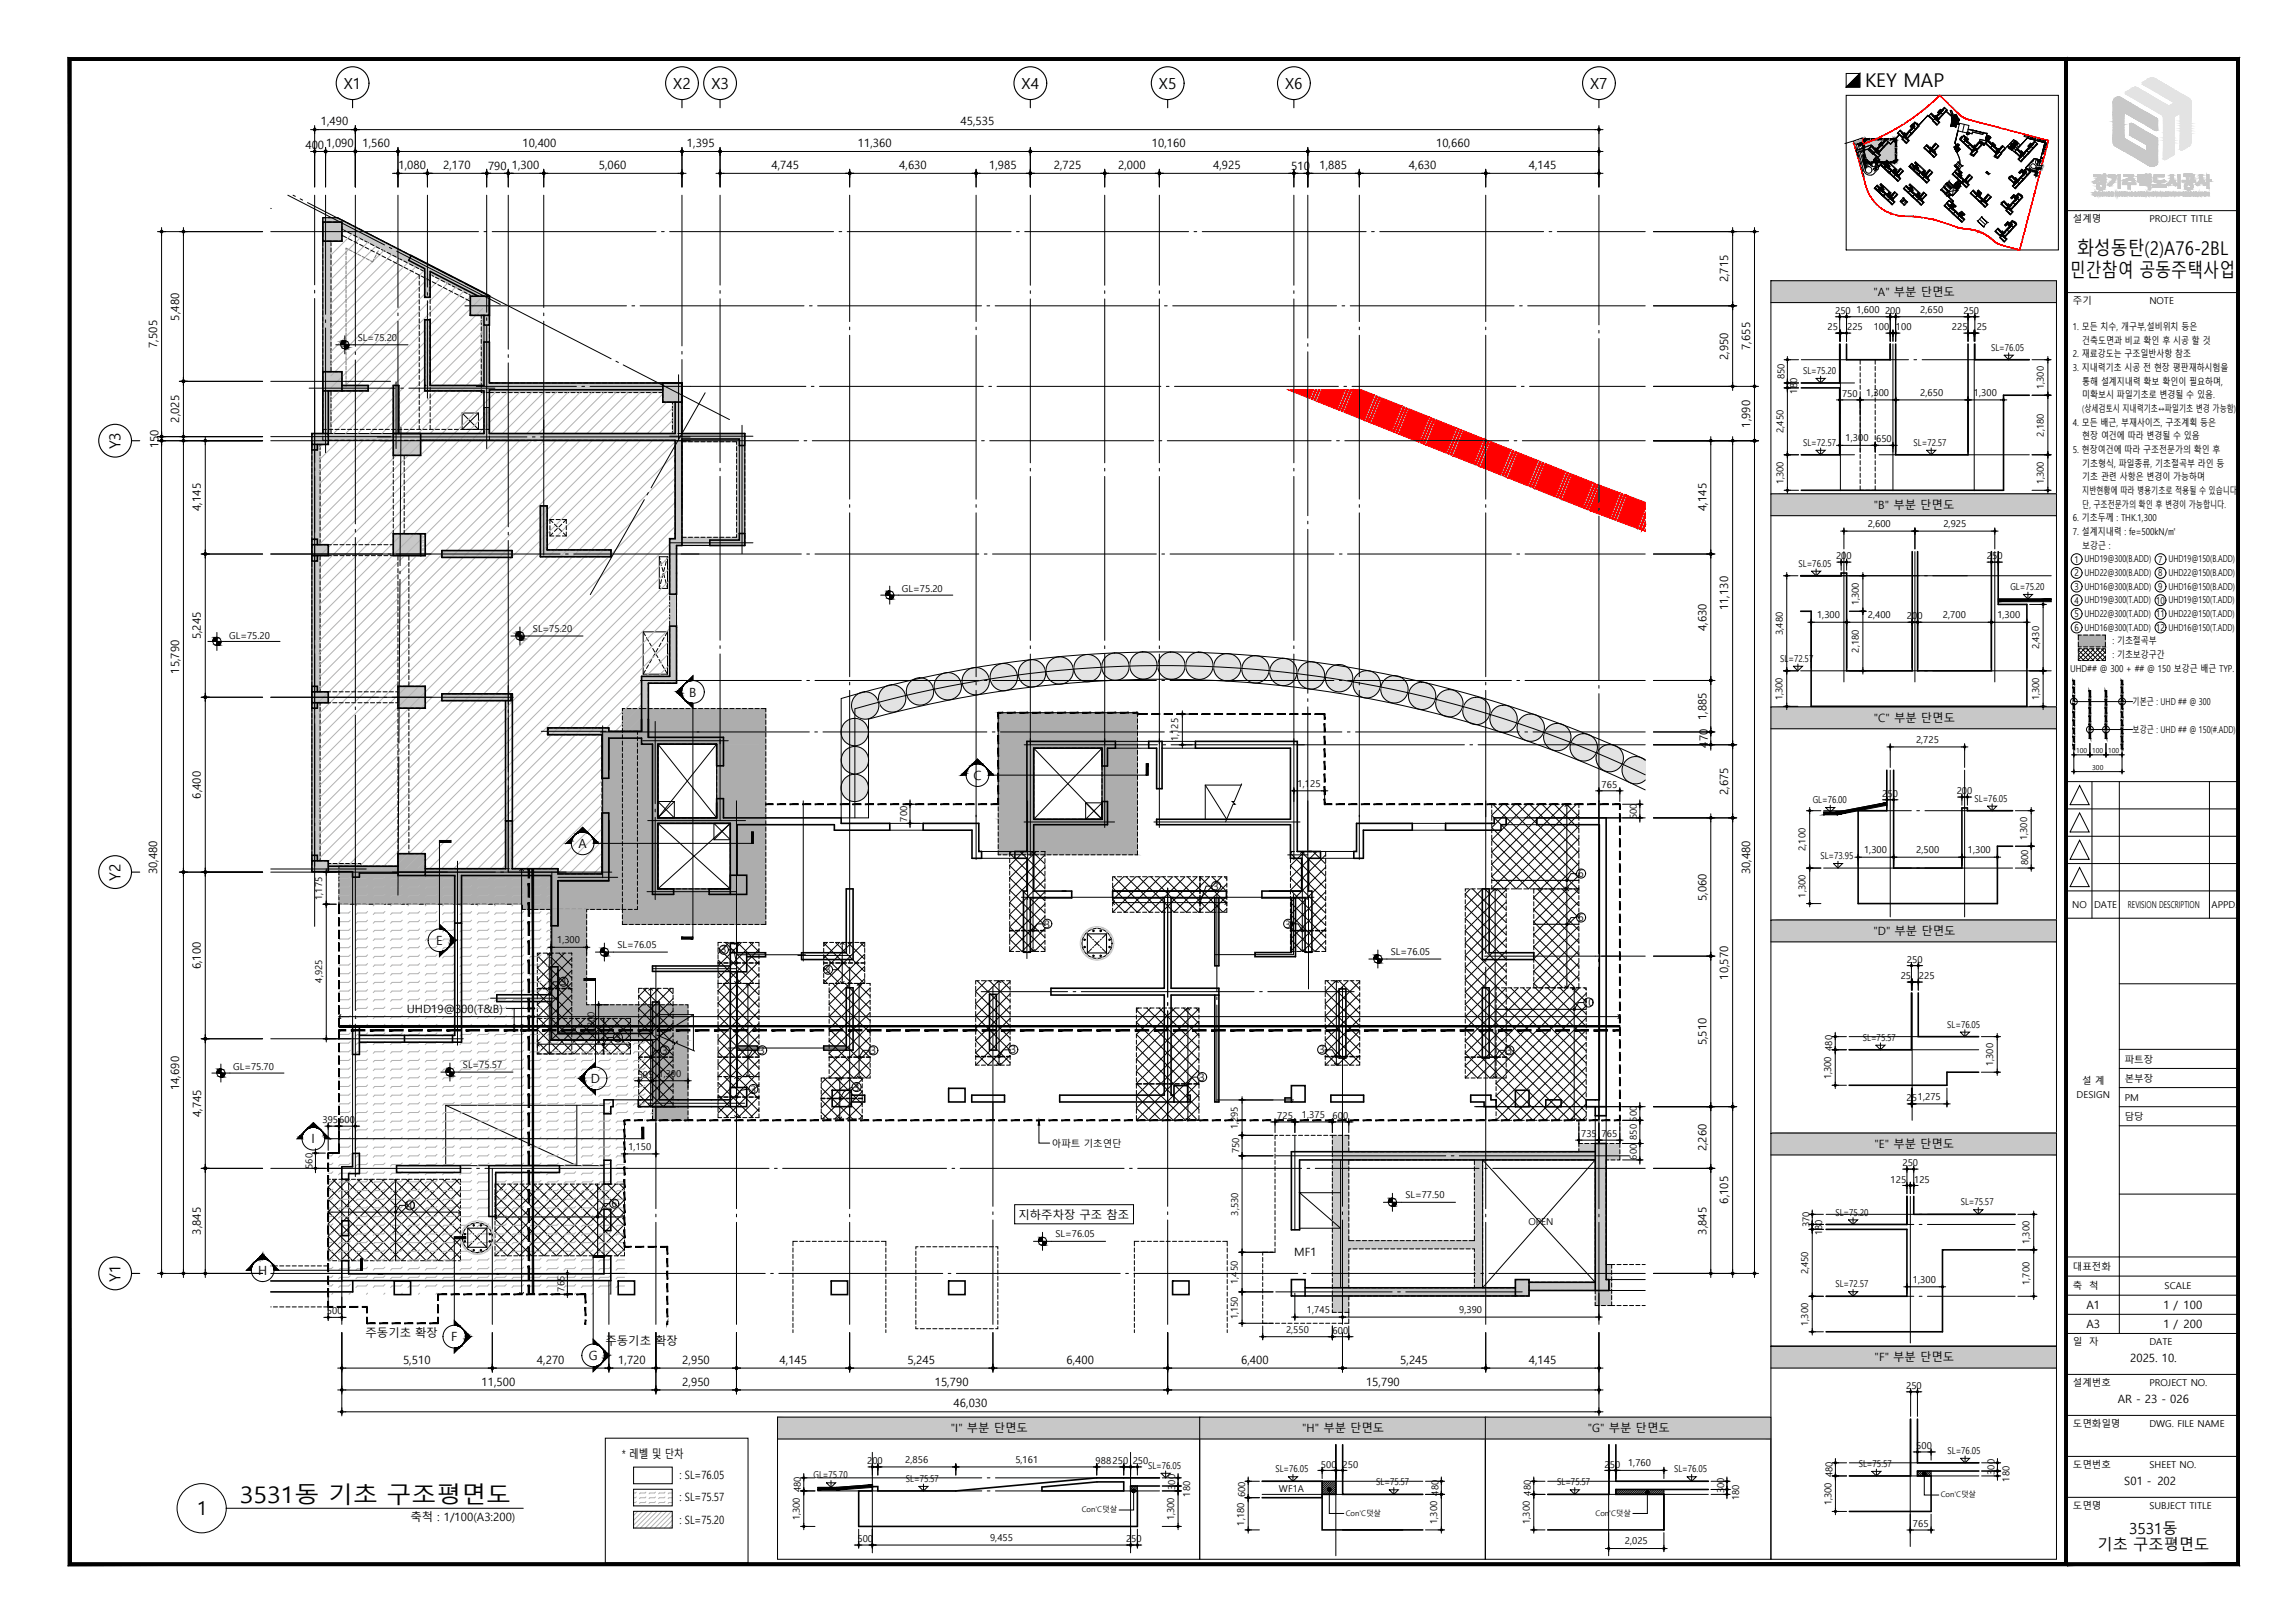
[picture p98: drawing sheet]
<svg xmlns="http://www.w3.org/2000/svg" width="420mm" height="297mm" viewBox="0 0 420 297" stroke-linecap="round" stroke-linejoin="round" font-family="sans-serif">
<defs><g id="words">
<text font-size="4.2" x="43.9" y="275">3531동 기초 구조평면도</text>
<g font-size="3.5">
<text x="341.5" y="15.9">KEY MAP</text>
<text x="380.2" y="46.7">화성동탄(2)A76-2BL</text>
<text x="378.9" y="50.7">민간참여 공동주택사업</text>
<text x="36.1" y="277.2">1</text>
</g>
<g font-size="2.8">
<text x="62.9" y="16.2">X1</text>
<text x="123.3" y="16.2">X2</text>
<text x="130.2" y="16.2">X3</text>
<text x="187" y="16.2">X4</text>
<text x="212.2" y="16.2">X5</text>
<text x="235.3" y="16.2">X6</text>
<text x="291.1" y="16.2">X7</text>
<text x="22.1" y="82.2" transform="rotate(-90 22.1 82.2)">Y3</text>
<text x="22.1" y="161.2" transform="rotate(-90 22.1 161.2)">Y2</text>
<text x="22.1" y="234.6" transform="rotate(-90 22.1 234.6)">Y1</text>
<text x="389.8" y="280.8">3531동</text>
<text x="384" y="283.7">기초 구조평면도</text>
</g>
<g font-size="2.3">
<text x="126.2" y="127.5">B</text>
<text x="178.2" y="142.7">C</text>
<text x="105.9" y="155.2">A</text>
<text x="79.9" y="172.9">E</text>
<text x="108.2" y="198.2">D</text>
<text x="57.1" y="209.2">I</text>
<text x="47.2" y="233.3">H</text>
<text x="82.6" y="245.5">F</text>
<text x="107.8" y="248.9">G</text>
</g>
<g font-size="2.1">
<text x="58.7" y="22.9">1,490</text>
<text x="175.9" y="22.9">45,535</text>
<text x="55.9" y="27.2">400</text>
<text x="59.7" y="26.9">1,090</text>
<text x="66.4" y="26.9">1,560</text>
<text x="95.7" y="26.9">10,400</text>
<text x="125.8" y="26.9">1,395</text>
<text x="157.1" y="26.9">11,360</text>
<text x="210.9" y="26.9">10,160</text>
<text x="262.9" y="26.9">10,660</text>
<text x="73" y="30.9">1,080</text>
<text x="81.1" y="30.9">2,170</text>
<text x="89.3" y="31.2">790</text>
<text x="93.7" y="30.9">1,300</text>
<text x="109.6" y="30.9">5,060</text>
<text x="141.2" y="30.9">4,745</text>
<text x="164.6" y="30.9">4,630</text>
<text x="181.1" y="30.9">1,985</text>
<text x="192.9" y="30.9">2,725</text>
<text x="204.7" y="30.9">2,000</text>
<text x="222.1" y="30.9">4,925</text>
<text x="236.4" y="31.2">510</text>
<text x="241.6" y="30.9">1,885</text>
<text x="257.9" y="30.9">4,630</text>
<text x="279.9" y="30.9">4,145</text>
<text x="316.4" y="51.7" transform="rotate(-90 316.4 51.7)">2,715</text>
<text x="32.8" y="58.7" transform="rotate(-90 32.8 58.7)">5,480</text>
<text x="343" y="54.1">&quot;A&quot; 부분 단면도</text>
<text x="28.8" y="63.7" transform="rotate(-90 28.8 63.7)">7,505</text>
<text x="316.4" y="65.9" transform="rotate(-90 316.4 65.9)">2,950</text>
<text x="320.4" y="64" transform="rotate(-90 320.4 64)">7,655</text>
<text x="32.8" y="77.4" transform="rotate(-90 32.8 77.4)">2,025</text>
<text x="29" y="82.1" transform="rotate(-90 29 82.1)">150</text>
<text x="320.4" y="78.3" transform="rotate(-90 320.4 78.3)">1,990</text>
<text x="36.8" y="93.5" transform="rotate(-90 36.8 93.5)">4,145</text>
<text x="312.4" y="93.5" transform="rotate(-90 312.4 93.5)">4,145</text>
<text x="343" y="93.1">&quot;B&quot; 부분 단면도</text>
<text x="316.4" y="111.7" transform="rotate(-90 316.4 111.7)">11,130</text>
<text x="36.8" y="117" transform="rotate(-90 36.8 117)">5,245</text>
<text x="312.4" y="115.5" transform="rotate(-90 312.4 115.5)">4,630</text>
<text x="32.8" y="123.3" transform="rotate(-90 32.8 123.3)">15,790</text>
<text x="312.4" y="131.8" transform="rotate(-90 312.4 131.8)">1,885</text>
<text x="312.7" y="136.8" transform="rotate(-90 312.7 136.8)">470</text>
<text x="343" y="132.1">&quot;C&quot; 부분 단면도</text>
<text x="36.8" y="146.2" transform="rotate(-90 36.8 146.2)">6,400</text>
<text x="316.4" y="145.5" transform="rotate(-90 316.4 145.5)">2,675</text>
<text x="28.8" y="160" transform="rotate(-90 28.8 160)">30,480</text>
<text x="320.4" y="160" transform="rotate(-90 320.4 160)">30,480</text>
<text x="312.4" y="164.9" transform="rotate(-90 312.4 164.9)">5,060</text>
<text x="343" y="171.1">&quot;D&quot; 부분 단면도</text>
<text x="36.8" y="177.4" transform="rotate(-90 36.8 177.4)">6,100</text>
<text x="316.4" y="179.3" transform="rotate(-90 316.4 179.3)">10,570</text>
<text x="74.5" y="185.3">UHD19@300(T&amp;B)</text>
<text x="312.4" y="191.3" transform="rotate(-90 312.4 191.3)">5,510</text>
<text x="32.8" y="199.5" transform="rotate(-90 32.8 199.5)">14,690</text>
<text x="36.8" y="204.4" transform="rotate(-90 36.8 204.4)">4,745</text>
<text x="312.4" y="210.7" transform="rotate(-90 312.4 210.7)">2,260</text>
<text x="343.2" y="210.1">&quot;E&quot; 부분 단면도</text>
<text x="316.4" y="220.3" transform="rotate(-90 316.4 220.3)">6,105</text>
<text x="36.8" y="226" transform="rotate(-90 36.8 226)">3,845</text>
<text x="186.5" y="223">지하주차장 구조 참조</text>
<text x="312.4" y="226" transform="rotate(-90 312.4 226)">3,845</text>
<text x="236.9" y="229.9">MF1</text>
<text x="382" y="239.6">A1</text>
<text x="396.1" y="239.6">1 / 100</text>
<text x="66.9" y="244.6">주동기초 확장</text>
<text x="382" y="243">A3</text>
<text x="396.1" y="243">1 / 200</text>
<text x="73.8" y="249.6">5,510</text>
<text x="98.3" y="249.6">4,270</text>
<text x="110.8" y="246.1">주동기초 확장</text>
<text x="113.2" y="249.6">1,720</text>
<text x="124.9" y="249.6">2,950</text>
<text x="142.7" y="249.6">4,145</text>
<text x="166.1" y="249.6">5,245</text>
<text x="195.2" y="249.6">6,400</text>
<text x="227.2" y="249.6">6,400</text>
<text x="256.3" y="249.6">5,245</text>
<text x="279.9" y="249.6">4,145</text>
<text x="343.2" y="249.1">&quot;F&quot; 부분 단면도</text>
<text x="390" y="249.3">2025. 10.</text>
<text x="88.2" y="253.6">11,500</text>
<text x="124.9" y="253.6">2,950</text>
<text x="171.1" y="253.6">15,790</text>
<text x="174.6" y="257.6">46,030</text>
<text x="250.1" y="253.6">15,790</text>
<text x="387.7" y="256.8">AR - 23 - 026</text>
<text x="174.1" y="262.1">&quot;I&quot; 부분 단면도</text>
<text x="238.4" y="262.1">&quot;H&quot; 부분 단면도</text>
<text x="290.7" y="262.1">&quot;G&quot; 부분 단면도</text>
<text x="113.8" y="266.8">* 레벨 및 단차</text>
<text x="124.4" y="270.7">: SL=76.05</text>
<text x="124.4" y="274.8">: SL=75.57</text>
<text x="388.9" y="271.8">S01 - 202</text>
<text x="75.1" y="278.3">축척 : 1/100(A3:200)</text>
<text x="124.4" y="278.8">: SL=75.20</text>
</g>
<g font-size="1.9">
<text x="288.9" y="160.6">6</text>
<text x="222.1" y="162.8">3</text>
<text x="191.2" y="169.8">3</text>
<text x="235.3" y="169.8">3</text>
<text x="288.9" y="168.6">6</text>
<text x="132" y="174.5">3</text>
<text x="151.1" y="178.2">3</text>
<text x="102.6" y="180.4">3</text>
<text x="289.8" y="184.2">10</text>
<text x="112.6" y="190.5">3</text>
<text x="121.2" y="192.9">3</text>
<text x="139" y="192.9">3</text>
<text x="159.4" y="192.9">3</text>
<text x="185" y="192.8">3</text>
<text x="219.6" y="197.8">3</text>
<text x="241.5" y="192.8">3</text>
<text x="275.8" y="192.9">3</text>
<text x="137.4" y="200">3</text>
<text x="156.3" y="199.6">3</text>
<text x="74" y="221.3">10</text>
<text x="111.9" y="221">6</text>
</g>
<g font-size="1.7">
<text x="379.5" y="40.7">설계명</text>
<text x="393.5" y="40.7">PROJECT TITLE</text>
<text x="336" y="57.4">250</text>
<text x="339.9" y="57.2">1,600</text>
<text x="345.1" y="57.4">200</text>
<text x="351.6" y="57.2">2,650</text>
<text x="359.5" y="57.4">250</text>
<text x="379.5" y="55.7">주기</text>
<text x="393.5" y="55.7">NOTE</text>
<text x="65.5" y="62.3">SL=75.20</text>
<text x="334.6" y="60.4">25</text>
<text x="338.2" y="60.4">225</text>
<text x="343" y="60.4">100</text>
<text x="347.1" y="60.4">100</text>
<text x="357.3" y="60.4">225</text>
<text x="361.9" y="60.4">25</text>
<text x="364.5" y="64.2">SL=76.05</text>
<text x="379.5" y="60.4">1. 모든 치수, 개구부,설비위치 등은</text>
<text x="379.5" y="65.4">2. 재료강도는 구조일반사항 참조</text>
<text x="381.2" y="62.9">건축도면과 비교 확인 후 시공 할 것</text>
<text x="326.7" y="69.4" transform="rotate(-90 326.7 69.4)">850</text>
<text x="330.1" y="68.5">SL=75.20</text>
<text x="374.2" y="71.2" transform="rotate(-90 374.2 71.2)">1,300</text>
<text x="379.5" y="67.9">3. 지내력기초 시공 전 현장 평판재하시험을</text>
<text x="381.2" y="70.4">통해 설계지내력 확보 확인이 필요하며,</text>
<text x="329" y="72" transform="rotate(-90 329 72)">180</text>
<text x="337.2" y="72.7">750</text>
<text x="341.6" y="72.4">1,300</text>
<text x="351.6" y="72.4">2,650</text>
<text x="361.4" y="72.4">1,300</text>
<text x="379.5" y="77.9">4. 모든 배근, 부재사이즈, 구조계획 등은</text>
<text x="381.2" y="72.9">미확보시 파일기초로 변경될 수 있음.</text>
<text x="381.2" y="75.4">(상세검토시 지내력기초↔파일기초 변경 가능함)</text>
<text x="326.5" y="79.2" transform="rotate(-90 326.5 79.2)">2,450</text>
<text x="330.1" y="81.6">SL=72.57</text>
<text x="337.9" y="80.8">1,300</text>
<text x="343.5" y="81">650</text>
<text x="350.3" y="81.6">SL=72.57</text>
<text x="374.2" y="79.9" transform="rotate(-90 374.2 79.9)">2,180</text>
<text x="379.5" y="82.9">5. 현장여건에 따라 구조전문가의 확인 후</text>
<text x="381.2" y="80.4">현장 여건에 따라 변경될 수 있음</text>
<text x="326.5" y="88.7" transform="rotate(-90 326.5 88.7)">1,300</text>
<text x="374.2" y="88.7" transform="rotate(-90 374.2 88.7)">1,300</text>
<text x="381.2" y="85.4">기초형식, 파일종류, 기초절곡부 라인 등</text>
<text x="381.2" y="87.9">기초 관련 사항은 변경이 가능하며</text>
<text x="379.5" y="95.4">6. 기초두께 : THK.1,300</text>
<text x="381.2" y="90.4">지반현황에 따라 병용기초로 적용될 수 있습니다.</text>
<text x="381.2" y="92.9">단, 구조전문가의 확인 후 변경이 가능합니다.</text>
<text x="342" y="96.5">2,600</text>
<text x="355.8" y="96.5">2,925</text>
<text x="379.5" y="97.9">7. 설계지내력 : fe=500kN/㎡</text>
<text x="381.2" y="100.4">보강근 :</text>
<text x="329.3" y="103.7">SL=76.05</text>
<text x="336.1" y="102.3">200</text>
<text x="363.7" y="102.3">250</text>
<text x="368" y="108">GL=75.20</text>
<text x="379.8" y="103">1 UHD19@300(B.ADD)</text>
<text x="379.8" y="105.5">2 UHD22@300(B.ADD)</text>
<text x="379.8" y="108">3 UHD16@300(B.ADD)</text>
<text x="395.1" y="103">7 UHD19@150(B.ADD)</text>
<text x="395.1" y="105.5">8 UHD22@150(B.ADD)</text>
<text x="395.1" y="108">9 UHD16@150(B.ADD)</text>
<text x="165.1" y="108.4">GL=75.20</text>
<text x="332.7" y="113.1">1,300</text>
<text x="340.3" y="110.8" transform="rotate(-90 340.3 110.8)">1,300</text>
<text x="342" y="113.1">2,400</text>
<text x="349.1" y="113.4">200</text>
<text x="355.7" y="113.1">2,700</text>
<text x="365.7" y="113.1">1,300</text>
<text x="379.8" y="110.5">4 UHD19@300(T.ADD) 10 UHD19@150(T.ADD)</text>
<text x="379.8" y="113">5 UHD22@300(T.ADD) 11 UHD22@150(T.ADD)</text>
<text x="42" y="116.9">GL=75.20</text>
<text x="97.6" y="115.6">SL=75.20</text>
<text x="326.4" y="116.2" transform="rotate(-90 326.4 116.2)">3,480</text>
<text x="340.3" y="119.4" transform="rotate(-90 340.3 119.4)">2,180</text>
<text x="373.3" y="118.8" transform="rotate(-90 373.3 118.8)">2,430</text>
<text x="379.8" y="115.5">6 UHD16@300(T.ADD) 12 UHD16@150(T.ADD)</text>
<text x="386.7" y="117.9">: 기초절곡부</text>
<text x="325.9" y="121.1">SL=72.57</text>
<text x="379" y="122.9">UHD## @ 300 + ## @ 150 보강근 배근 TYP.</text>
<text x="386.7" y="120.4">: 기초보강구간</text>
<text x="326.4" y="128.2" transform="rotate(-90 326.4 128.2)">1,300</text>
<text x="373.3" y="128.2" transform="rotate(-90 373.3 128.2)">1,300</text>
<text x="390.4" y="129">기본근 : UHD ## @ 300</text>
<text x="215.7" y="135.6" transform="rotate(-90 215.7 135.6)">1,125</text>
<text x="350.8" y="136">2,725</text>
<text x="390.4" y="134.1">보강근 : UHD ## @ 150(#.ADD)</text>
<text x="237.6" y="144">1,125</text>
<text x="293.2" y="144.2">765</text>
<text x="299.7" y="149.9" transform="rotate(-90 299.7 149.9)">500</text>
<text x="331.9" y="147">GL=76.00</text>
<text x="344.6" y="145.8">250</text>
<text x="358.2" y="145.3">200</text>
<text x="361.5" y="146.7">SL=76.05</text>
<text x="166.1" y="150.4" transform="rotate(-90 166.1 150.4)">700</text>
<text x="330.6" y="155.7" transform="rotate(-90 330.6 155.7)">2,100</text>
<text x="371.1" y="153.8" transform="rotate(-90 371.1 153.8)">1,300</text>
<text x="333.3" y="157.2">SL=73.95</text>
<text x="341.3" y="156.1">1,300</text>
<text x="350.8" y="156.1">2,500</text>
<text x="360.3" y="156.1">1,300</text>
<text x="371.3" y="158.3" transform="rotate(-90 371.3 158.3)">800</text>
<text x="59" y="164.7" transform="rotate(-90 59 164.7)">1,175</text>
<text x="330.6" y="164.3" transform="rotate(-90 330.6 164.3)">1,300</text>
<text x="379.4" y="166.2">NO</text>
<text x="383.4" y="166.2">DATE</text>
<text x="389.6" y="166.2">REVISION DESCRIPTION</text>
<text x="404.9" y="166.2">APPD.</text>
<text x="102" y="172.6">1,300</text>
<text x="113" y="173.5">SL=76.05</text>
<text x="59" y="179.8" transform="rotate(-90 59 179.8)">4,925</text>
<text x="254.6" y="174.7">SL=76.05</text>
<text x="348" y="179.2">25</text>
<text x="349.1" y="176.2">250</text>
<text x="351.3" y="179.2">225</text>
<text x="108.9" y="189.3" transform="rotate(-90 108.9 189.3)">1,300</text>
<text x="341" y="190.5">SL=75.57</text>
<text x="356.5" y="188.1">SL=76.05</text>
<text x="42.7" y="195.9">GL=75.70</text>
<text x="84.7" y="195.4">SL=75.57</text>
<text x="116.7" y="197.3">505</text>
<text x="120.5" y="197.1">1,300</text>
<text x="335.2" y="197.5" transform="rotate(-90 335.2 197.5)">1,300</text>
<text x="335.4" y="192.3" transform="rotate(-90 335.4 192.3)">480</text>
<text x="364.9" y="195.1" transform="rotate(-90 364.9 195.1)">1,300</text>
<text x="389" y="194.5">파트장</text>
<text x="349.1" y="201.5">251,275</text>
<text x="380.2" y="200.9">DESIGN</text>
<text x="381.2" y="198.4">설 계</text>
<text x="389" y="201.5">PM</text>
<text x="389" y="198">본부장</text>
<text x="59" y="205.6">395600</text>
<text x="192.6" y="209.9">아파트 기초연단</text>
<text x="226.6" y="206.7" transform="rotate(-90 226.6 206.7)">1,295</text>
<text x="233.8" y="204.8">725</text>
<text x="238.4" y="204.6">1,375</text>
<text x="244" y="204.8">600</text>
<text x="289.5" y="208.1">735</text>
<text x="293.2" y="208.1">765</text>
<text x="299.7" y="208.6" transform="rotate(-90 299.7 208.6)">850</text>
<text x="299.7" y="205.3" transform="rotate(-90 299.7 205.3)">500</text>
<text x="389" y="205">담당</text>
<text x="57.2" y="213.9" transform="rotate(-90 57.2 213.9)">560</text>
<text x="115" y="210.4">1,150</text>
<text x="226.9" y="211.1" transform="rotate(-90 226.9 211.1)">750</text>
<text x="299.7" y="212.2" transform="rotate(-90 299.7 212.2)">600</text>
<text x="348.3" y="213.4">250</text>
<text x="257.3" y="219.3">SL=77.50</text>
<text x="346.1" y="216.4">125</text>
<text x="350.4" y="216.4">125</text>
<text x="359" y="220.6">SL=75.57</text>
<text x="193.2" y="226.4">SL=76.05</text>
<text x="226.7" y="222.5" transform="rotate(-90 226.7 222.5)">3,530</text>
<text x="279.8" y="224.2">OPEN</text>
<text x="331.2" y="224.6" transform="rotate(-90 331.2 224.6)">370</text>
<text x="333.6" y="226" transform="rotate(-90 333.6 226)">180</text>
<text x="336" y="222.5">SL=75.20</text>
<text x="371.6" y="227.7" transform="rotate(-90 371.6 227.7)">1,300</text>
<text x="331" y="233.2" transform="rotate(-90 331 233.2)">2,450</text>
<text x="379.5" y="232.4">대표전화</text>
<text x="103.3" y="236.4" transform="rotate(-90 103.3 236.4)">765</text>
<text x="226.6" y="235" transform="rotate(-90 226.6 235)">1,450</text>
<text x="336" y="235.6">SL=72.57</text>
<text x="350.2" y="234.8">1,300</text>
<text x="371.6" y="235.2" transform="rotate(-90 371.6 235.2)">1,700</text>
<text x="379.5" y="235.9">축</text>
<text x="382.5" y="235.9">척</text>
<text x="396.3" y="235.9">SCALE</text>
<text x="59.9" y="240.6">500</text>
<text x="226.6" y="241.5" transform="rotate(-90 226.6 241.5)">1,150</text>
<text x="235.4" y="243.9">2,550</text>
<text x="239.3" y="240.3">1,745</text>
<text x="244" y="244.1">600</text>
<text x="267.1" y="240.3">9,390</text>
<text x="331" y="242.7" transform="rotate(-90 331 242.7)">1,300</text>
<text x="379.5" y="246.2">일</text>
<text x="382.5" y="246.2">자</text>
<text x="393.5" y="246.2">DATE</text>
<text x="349" y="254.2">250</text>
<text x="379.5" y="253.7">설계번호</text>
<text x="393.5" y="253.7">PROJECT NO.</text>
<text x="379.5" y="261.2">도면화일명</text>
<text x="393.5" y="261.2">DWG. FILE NAME</text>
<text x="158.8" y="267.9">200</text>
<text x="165.7" y="267.7">2,856</text>
<text x="185.9" y="267.7">5,161</text>
<text x="200.6" y="267.9">988250</text>
<text x="207.4" y="267.9">250</text>
<text x="210.2" y="268.8">SL=76.05</text>
<text x="233.5" y="269.5">SL=76.05</text>
<text x="241.8" y="268.6">500</text>
<text x="245.8" y="268.6">250</text>
<text x="293.8" y="268.6">250</text>
<text x="298.1" y="268.4">1,760</text>
<text x="306.5" y="269.5">SL=76.05</text>
<text x="340.3" y="268.5">SL=75.57</text>
<text x="350.8" y="265.2">500</text>
<text x="356.5" y="266.1">SL=76.05</text>
<text x="365.2" y="269.9" transform="rotate(-90 365.2 269.9)">300</text>
<text x="379.5" y="268.7">도면번호</text>
<text x="393.5" y="268.7">SHEET NO.</text>
<text x="146.6" y="273.1" transform="rotate(-90 146.6 273.1)">480</text>
<text x="148.9" y="270.6">GL=75.70</text>
<text x="165.9" y="271.2">SL=75.57</text>
<text x="215.1" y="272.7" transform="rotate(-90 215.1 272.7)">300</text>
<text x="217.9" y="273.9" transform="rotate(-90 217.9 273.9)">180</text>
<text x="228" y="274.1" transform="rotate(-90 228 274.1)">600</text>
<text x="234.1" y="273">WF1A</text>
<text x="252" y="271.9">SL=75.57</text>
<text x="263.3" y="273.7" transform="rotate(-90 263.3 273.7)">480</text>
<text x="280.3" y="273.7" transform="rotate(-90 280.3 273.7)">480</text>
<text x="285.1" y="271.9">SL=75.57</text>
<text x="315.6" y="273.3" transform="rotate(-90 315.6 273.3)">300</text>
<text x="318.4" y="274.5" transform="rotate(-90 318.4 274.5)">180</text>
<text x="335.3" y="275.5" transform="rotate(-90 335.3 275.5)">1,300</text>
<text x="335.5" y="270.3" transform="rotate(-90 335.5 270.3)">480</text>
<text x="367.9" y="271.2" transform="rotate(-90 367.9 271.2)">180</text>
<text x="146.4" y="278.3" transform="rotate(-90 146.4 278.3)">1,300</text>
<text x="214.9" y="278.3" transform="rotate(-90 214.9 278.3)">1,300</text>
<text x="227.8" y="279.2" transform="rotate(-90 227.8 279.2)">1,180</text>
<text x="263.1" y="278.9" transform="rotate(-90 263.1 278.9)">1,300</text>
<text x="280.1" y="278.9" transform="rotate(-90 280.1 278.9)">1,300</text>
<text x="350.2" y="279.5">765</text>
<text x="379.5" y="276.2">도면명</text>
<text x="393.5" y="276.2">SUBJECT TITLE</text>
<text x="157" y="282.2">500</text>
<text x="181.3" y="282">9,455</text>
<text x="206.2" y="282.2">250</text>
<text x="297.5" y="282.7">2,025</text>
</g>
<g font-size="1.4">
<text x="355.3" y="274">Con'C덧살</text>
<text x="198" y="276.8">Con'C덧살</text>
<text x="246.4" y="277.4">Con'C덧살</text>
<text x="292.1" y="277.4">Con'C덧살</text>
</g>
<g font-size="1.3">
<text x="380.1" y="137.8">100</text>
<text x="383" y="137.8">100</text>
<text x="385.9" y="137.8">100</text>
<text x="383" y="140.9">300</text>
</g>
</g></defs>
<!-- layer: A-CEN -->
<g fill="none" stroke="#000" stroke-width=".18">
<path d="M65.1 35.7v27.7M72.9 35.7v20.6M93 35.7v28.2M99.5 35.7v20.6M124.9 35.7v27.6M131.8 35.7v16.5M155.6 35.7v23.2M178.7 35.7v23.2M188.6 35.7v16.5M202.2 35.7v16.5M212.2 35.7v16.5M236.9 35.7v16.5"/>
<path d="M239.4 35.7v26.2M248.9 35.7v23.2M272 35.7v23.2M292.7 35.7v23.8M71.5 42.4h16.1M72.9 57.3v.5M72.9 58.8v20.5M88.6 42.4h.5M90.1 42.4h30M93.2 56h21.5M99.5 57.3v.5M99.5 58.8v20.5"/>
<path d="M115.7 56h.5M117.2 56h30M121.1 42.4h.5M122.6 42.4h30M131.8 53.2v.5M131.8 54.7v30M148.2 56h.5M149.7 56h30M153.6 42.4h.5M155.1 42.4h30M155.6 59.9v.5M178.7 59.9v.5"/>
<path d="M180.7 56h.5M182.2 56h30M186.1 42.4h.5M187.6 42.4h30M188.6 53.2v.5M188.6 54.7v30M202.2 53.2v.5M202.2 54.7v30M212.2 53.2v.5M212.2 54.7v30M213.2 56h.5M214.7 56h30"/>
<path d="M218.6 42.4h.5M220.1 42.4h30M236.9 53.2v.5M236.9 54.7v30M245.7 56h.5M247.2 56h30M248.9 59.9v.5M251.1 42.4h.5M252.6 42.4h30M272 59.9v.5M278.2 56h.5M279.7 56h21.5"/>
<path d="M283.6 42.4h.5M285.1 42.4h16.1M57.6 71.3v26.1M65.1 64.4v.5M65.1 65.9v30M93 64.9v.5M93 66.4v30M124.9 64.3v.5M124.9 65.8v27.6M126.4 70.7h21.1M148.5 70.7h.5M150 70.7h30"/>
<path d="M155.6 61.4v30M178.7 61.4v30M181 70.7h.5M182.5 70.7h30M213.5 70.7h.5M215 70.7h30M239.4 62.9v.5M239.4 64.4v30M246 70.7h.5M247.5 70.7h30M248.9 61.4v30M272 61.4v30"/>
<path d="M278.5 70.7h.5M280 70.7h21.2M292.7 60.5v.5M292.7 62v30M329.8 65.8h19.6M329.8 70.1h9.7M336.9 63v26.8M346.6 63v26.8M350.4 65.8h.5M351.9 65.8h19.6M361.4 63v26.8M49.6 80.7h22"/>
<path d="M57.6 98.4v.5M57.6 99.9v30M65.1 96.9v.5M65.1 98.4v30M93 97.4v.5M93 98.9v30M123.7 80.7h22.5M131.8 85.7v.5M131.8 87.2v30M147.2 80.7h.5M148.7 80.7h30M155.6 92.4v.5"/>
<path d="M155.6 93.9v30M178.7 92.4v.5M178.7 93.9v30M179.7 80.7h.5M181.2 80.7h30M188.6 85.7v.5M188.6 87.2v30M202.2 85.7v.5M202.2 87.2v30M212.2 80.7h.5M212.2 85.7v.5M212.2 87.2v30"/>
<path d="M213.7 80.7h30M236.9 85.7v.5M236.9 87.2v30M239.4 95.4v.5M239.4 96.9v30M244.7 80.7h.5M246.2 80.7h30M248.9 92.4v.5M248.9 93.9v30M272 92.4v.5M272 93.9v30M277.2 80.7h.5"/>
<path d="M278.7 80.7h22.5M292.7 93v.5M292.7 94.5v30M329.8 83.2h9.7M344 83.2h27.5M49.6 101.4h29.3M124.7 101.4h22M131.8 118.2v.5M131.8 119.7v16.4M147.7 101.4h.5M149.2 101.4h30M180.2 101.4h.5"/>
<path d="M181.7 101.4h30M188.6 118.2v.5M188.6 119.7v16.5M202.2 118.2v.5M202.2 119.7v16.5M212.2 118.2v.5M212.2 119.7v16.5M212.7 101.4h.5M214.2 101.4h30M236.9 118.2v.5M236.9 119.7v16.5M245.2 101.4h.5"/>
<path d="M246.7 101.4h30M277.7 101.4h.5M279.2 101.4h22M329.7 105.4h45.8M337.6 101v23.8M350.6 101v23.8M365.2 101v23.8M49.6 127.6h29.5M57.6 130.9v.5M57.6 132.4v26.1M65.1 129.4v.5M65.1 130.9v27.6"/>
<path d="M93 129.9v.5M93 131.4v28.2M124.7 124.5h22M127.6 134h20.6M147.7 124.5h.5M149.2 134h.5M149.2 124.5h30M150.7 134h30M155.6 124.9v.5M155.6 126.4v23.1M178.7 124.9v.5M178.7 126.4v23.1"/>
<path d="M180.2 124.5h.5M181.7 134h.5M181.7 124.5h30M183.2 134h30M212.7 124.5h.5M214.2 134h.5M214.2 124.5h30M215.7 134h30M237.5 136.3h30.6M239.4 127.9v.5M239.4 129.4v26.1M245.2 124.5h.5"/>
<path d="M246.7 134h.5M246.7 124.5h30M248.2 134h30M248.9 124.9v.5M248.9 126.4v23.1M269.1 136.3h.5M270.6 136.3h30.6M272 124.9v.5M272 126.4v23.1M277.7 124.5h.5M279.2 134h.5M279.2 124.5h22"/>
<path d="M280.7 134h20.5M292.7 125.5v.5M292.7 127v23.7M329.7 122.8h21.6M352.3 122.8h.5M353.8 122.8h21.7M49.6 159.6h32.3M279.2 149.7h22M333.9 148.4h16M333.9 158.9h16M346.1 141v26.8M350.9 148.4h.5"/>
<path d="M350.9 158.9h.5M352.4 148.4h16.1M352.4 158.9h16.1M359.7 141v26.8M293.2 175h8M49.6 190.1h14.6M338.5 192.1h23.7M338.5 189.7h23.7M350.1 181.7v23.3M49.6 213.8h13M112.9 213.8h27.9M120.1 202.5v18.7"/>
<path d="M134.8 202.5v18.7M141.8 213.8h.5M143.3 213.8h30M155.6 202.5v18.7M174.3 213.8h.5M175.8 213.8h30M181.8 201.7v19.1M206.8 213.8h.5M208.3 213.8h30M213.8 201.7v19.1M239.3 213.8h.5M240.8 213.8h30"/>
<path d="M245.8 201.7v19.1M270.2 202.5h31M271.8 213.8h.5M272 202.5v18.7M273.3 213.8h27.9M292.7 202.5v18.7M349.7 219v26.8M49.6 233.1h13M62.6 234.4v8M90.1 234.4v8M111.5 234.4v8M111.5 233.1h28.6"/>
<path d="M120.1 222.2v.5M120.1 223.7v18.7M134.8 222.2v.5M134.8 223.7v18.7M141.1 233.1h.5M142.6 233.1h30M155.6 222.2v.5M155.6 223.7v18.7M173.6 233.1h.5M175.1 233.1h30M181.8 221.8v.5M181.8 223.3v19.1"/>
<path d="M206.1 233.1h.5M207.6 233.1h30M213.8 221.8v.5M213.8 223.3v19.1M238.6 233.1h.5M240.1 233.1h30M245.8 221.8v.5M245.8 223.3v19.1M271.1 233.1h.5M272 222.2v.5M272 223.7v18.7M272.6 233.1h28.6"/>
<path d="M292.7 222.2v.5M292.7 223.7v18.7M334.3 224.1h16.1M334.3 237.2h16.1M334.3 222.2h16.1M351.4 224.1h.5M351.4 237.2h.5M351.4 222.2h.5M352.9 224.1h16M352.9 237.2h16M352.9 222.2h16M349.7 259.7v23.3"/>
<path d="M149.7 272.9h30M149.7 270.5h30M159.7 265.8v18.4M180.7 272.9h.5M180.7 270.5h.5M182.2 272.9h30.1M182.2 270.5h30.1M207 265.8v18.4M231.1 271.1h29.4M231.1 273.5h29.4M244.6 264.4v20.3M283.3 271.1h29.5"/>
<path d="M283.3 273.5h29.5M294.5 264.4v20.3M338.6 270.1h23.7M338.6 267.7h23.7"/>
</g>
<!-- layer: A-FIN2 -->
<g fill="none" stroke="#000" stroke-width=".18">
<path d="M207 272h1.2v.9h-1.2zM207.2 272l-.2 .2M207.6 272l-.6 .6M207.9 272l-.9 .9M208.2 272l-.9 .9M208.2 272.3l-.5 .6M208.2 272.7l-.2 .2M242.1 271.1h2.5v2.4h-2.5zM242.1 271.1h.1M242.4 271.1l-.3 .4M242.8 271.1l-.7 .7M243.1 271.1l-1 1.1"/>
<path d="M243.4 271.1l-1.3 1.4M243.8 271.1l-1.7 1.7M244.1 271.1l-2 2.1M244.5 271.1l-2.4 2.4M244.6 271.3l-2.2 2.2M244.6 271.7l-1.9 1.8M244.6 272l-1.5 1.5M244.6 272.3l-1.2 1.2M244.6 272.7l-.9 .8M244.6 273l-.5 .5M244.6 273.4l-.2 .1M295.8 272.6h8.8v.9h-8.8z"/>
<path d="M295.9 272.6l-.1 .1M296.2 272.6l-.4 .4M296.6 272.6l-.8 .8M296.9 272.6l-.9 .9M297.3 272.6l-.9 .9M297.6 272.6l-.9 .9M297.9 272.6l-.9 .9M298.3 272.6l-.9 .9M298.6 272.6l-.9 .9M298.9 272.6l-.9 .9M299.3 272.6l-.9 .9M299.6 272.6l-.9 .9"/>
<path d="M299.9 272.6l-.9 .9M300.3 272.6l-.9 .9M300.6 272.6l-.9 .9M301 272.6l-.9 .9M301.3 272.6l-.9 .9M301.6 272.6l-.9 .9M302 272.6l-.9 .9M302.3 272.6l-.9 .9M302.6 272.6l-.9 .9M303 272.6l-.9 .9M303.3 272.6l-.9 .9M303.6 272.6l-.9 .9"/>
<path d="M304 272.6l-.9 .9M304.3 272.6l-.9 .9M304.6 272.6l-.8 .9M304.6 273l-.5 .5M304.6 273.3l-.2 .2M351 269.2h2.5v.9h-2.5zM351.2 269.2l-.2 .2M351.5 269.2l-.5 .5M351.9 269.2l-.9 .9M352.2 269.2l-.9 .9M352.5 269.2l-.9 .9M352.9 269.2l-.9 .9"/>
<path d="M353.2 269.2l-.9 .9M353.5 269.2l-.9 .9M353.5 269.6l-.5 .5M353.5 269.9l-.2 .2"/>
</g>
<!-- layer: 253 -->
<g fill="#c8c8c8" stroke="#c8c8c8" stroke-width=".18">
<path d="M142.3 259.4l77.3 4v-4zM142.3 259.4l77.3 4h-77.3z"/>
<path d="M324.2 51.4l52.3 4v-4zM324.2 51.4l52.3 4h-52.3z"/>
<path d="M324.2 90.4l52.3 4v-4zM324.2 90.4l52.3 4h-52.3z"/>
<path d="M324.2 129.4l52.3 4v-4zM324.2 129.4l52.3 4h-52.3z"/>
<path d="M324.2 168.4l52.3 4v-4zM324.2 168.4l52.3 4h-52.3z"/>
<path d="M324.2 246.4l52.3 4v-4zM324.2 246.4l52.3 4h-52.3z"/>
<path d="M324.2 207.4l52.3 4v-4zM324.2 207.4l52.3 4h-52.3z"/>
<path d="M271.9 259.4l52.3 4v-4zM271.9 259.4l52.3 4h-52.3z"/>
<path d="M219.6 259.4l52.3 4v-4zM219.6 259.4l52.3 4h-52.3z"/>
</g>
<!-- layer: AETC -->
<g fill="none" stroke="#000" stroke-width=".18">
<path d="M324.2 51.4h52.3v39h-52.3zM324.2 55.4h52.3M324.2 90.4h52.3v39h-52.3zM324.2 94.4h52.3M324.2 129.4h52.3v39h-52.3zM324.2 133.4h52.3M324.2 168.4h52.3v39h-52.3zM324.2 172.4h52.3M324.2 207.4h52.3v39h-52.3zM324.2 211.4h52.3M142.3 259.4h77.3v26h-77.3zM219.6 259.4h52.3v26h-52.3z"/>
<path d="M271.9 259.4h52.3v26h-52.3zM324.2 246.4h52.3v39h-52.3zM324.2 250.4h52.3M142.3 263.4h181.9"/>
</g>
<g fill="none" stroke="#e3e3e3" stroke-width=".18">
<path d="M154 133.9v.5M154 139.1v.4M155.9 129.1v.4M159 133.7v.4M159 138.8v.4M160.8 127.8l.1 .4M160.9 128.8v.4M165.8 127.5v.4M165.9 126.5l.1 .4M170.9 126.2v.5M171 125.5v.5M176 125.3v.4"/>
<path d="M176.1 124.6l.1 .4M181.1 124.4v.4M181.3 123.9v.4M186.2 123.6l.1 .4M186.4 123.2v.4M191.4 122.9v.4M191.5 122.7v.4M196.5 122.4v.4M196.6 122.2v.5M201.6 122v.4M201.7 122v.4M206.7 121.7v.4"/>
<path d="M206.8 121.7l.1 .5M211.8 121.5v.4M212 121.8v.4M216.9 121.5v.4M217.1 121.8v.4M222 121.5l.1 .4M222.2 122.1v.4M227.2 121.8v.4M227.4 122.4v.5M232.3 122.2v.4M232.5 122.9v.5M237.4 122.7v.4"/>
<path d="M237.5 123.6v.4M242.5 123.3v.4M242.7 124.1v.4M247.6 123.8v.4M247.7 125.2v.4M252.7 124.9v.5M252.8 126.1v.4M257.7 125.8l.1 .5M257.9 127.3v.4M262.8 127v.5M262.8 128.7l.1 .4M267.8 130.1v.4"/>
<path d="M267.8 128.4v.4M272.8 129.8v.4M272.8 131.5v.4M277.7 131.3l.1 .4M277.7 133.1l.1 .4M282.6 134.8v.5M282.7 132.9v.4M287.4 136.7l.1 .5M287.6 134.6v.4M292.2 138.7v.4M292.4 136.5v.4M297.2 138.4v.5"/>
<path d="M154 144.2v.4M159 143.9v.4M297 140.9v.4"/>
</g>
<g fill="#e3e3e3" stroke="#e3e3e3" stroke-width=".18">
<path d="M301.1 139.1l.1 .1v1.9z"/>
<path d="M154 133.7v.7zM154 133.7v.8z"/>
<path d="M154 133.6v.9zM154 133.6l.1 1.1z"/>
<path d="M154 133.4l.1 1.3zM154 133.4l.1 1.4z"/>
<path d="M154.1 133.3v1.5zM154.1 133.3l.1 1.7z"/>
<path d="M154.1 133.1l.1 1.9zM154.1 133.1l.1 2z"/>
<path d="M154.2 133v2.1zM154.2 133l.1 2.3z"/>
<path d="M154.3 132.8v2.5zM154.3 132.8l.1 2.6z"/>
<path d="M154.3 132.7l.1 2.7zM154.3 132.7l.2 2.8z"/>
<path d="M154.4 132.5l.1 3zM154.4 132.5l.2 3.1-.1-.1z"/>
<path d="M154.5 132.4l-.1 .1 .2 3.1zM154.5 132.4l.2 3.4-.1-.2z"/>
<path d="M154.6 132.3l-.1 .1 .2 3.4zM154.6 132.3l.2 3.6-.1-.1z"/>
<path d="M154.6 132.3l.2 3.6-.1-3.7zM154.7 132.2l.3 3.8-.2-.1z"/>
<path d="M154.7 132.2l.3 3.8-.1-3.9zM154.9 132.1l.2 4-.1-.1z"/>
<path d="M154.9 132.1l.2 4-.1-4.1zM155 132l.2 4.2-.1-.1z"/>
<path d="M155 132l.2 4.2-.1-4.3zM155.1 131.9l.3 4.3h-.2z"/>
<path d="M155.1 131.9l.3 4.3-.1-4.4zM155.3 131.8l.2 4.5-.1-.1z"/>
<path d="M155.3 131.8l.2 4.5-.1-4.6zM155.4 131.7l.3 4.6h-.2z"/>
<path d="M155.4 131.7l.3 4.6-.1-4.6zM155.6 131.7l.2 4.7-.1-.1z"/>
<path d="M155.6 131.7l.2 4.7-.1-4.8zM155.7 131.6l.3 4.8h-.2z"/>
<path d="M155.7 131.6l.3 4.8-.1-4.8zM155.9 131.6l.2 4.9-.1-.1z"/>
<path d="M155.9 131.6l.2 4.9-.1-5zM156 131.5l.3 5h-.2z"/>
<path d="M156 131.5l.3 5-.1-5zM156.2 131.5l.2 5h-.1z"/>
<path d="M156.2 131.5l.2 5-.1-5zM156.3 131.5l.3 5h-.2z"/>
<path d="M156.3 131.5l.3 5-.1-5zM156.5 131.5l.3 5h-.2z"/>
<path d="M156.5 131.5l.3 5-.1-5zM156.7 131.5l.2 4.9-.1 .1z"/>
<path d="M156.7 131.5l.2 4.9-.1-4.9zM156.8 131.5l.3 4.9h-.2z"/>
<path d="M156.8 131.5l.3 4.9-.1-4.9zM157 131.5l.2 4.9h-.1z"/>
<path d="M157 131.5l.2 4.9-.1-4.8zM157.1 131.6l.3 4.7-.2 .1z"/>
<path d="M157.1 131.6l.3 4.7-.1-4.7zM157.3 131.6l.2 4.6-.1 .1z"/>
<path d="M157.3 131.6l.2 4.6-.1-4.5zM157.4 131.7l.3 4.5h-.2z"/>
<path d="M157.4 131.7l.3 4.5-.1-4.5zM157.6 131.7l.2 4.4-.1 .1z"/>
<path d="M157.6 131.7l.2 4.4-.1-4.3zM157.7 131.8l.2 4.2-.1 .1z"/>
<path d="M157.7 131.8l.2 4.2v-4.1zM157.9 131.9l.2 4-.2 .1z"/>
<path d="M157.9 131.9l.2 4-.1-3.9zM158 132l.2 3.8-.1 .1z"/>
<path d="M158 132l.2 3.8-.1-3.7zM158.1 132.1l.2 3.6-.1 .1z"/>
<path d="M158.1 132.1l.2 3.6-.1-3.5zM158.2 132.2l.2 3.4-.1 .1z"/>
<path d="M158.2 132.2l.2 3.4-.1-3.3zM158.3 132.3l.2 3.1-.1 .2z"/>
<path d="M158.3 132.3l.2 3.1-.1-2.9zM158.4 132.5l.1 2.9z"/>
<path d="M158.4 132.5l.2 2.8zM158.5 132.6l.1 2.7z"/>
<path d="M158.5 132.6l.2 2.6zM158.6 132.7l.1 2.5z"/>
<path d="M158.6 132.7l.1 2.3zM158.7 132.8v2.2z"/>
<path d="M158.7 132.8l.1 2.1zM158.8 133v1.9z"/>
<path d="M158.8 133l.1 1.7zM158.8 133.1l.1 1.6z"/>
<path d="M158.8 133.1l.1 1.5zM158.9 133.3v1.3z"/>
<path d="M158.9 133.3v1.1zM158.9 133.5v.9z"/>
<path d="M158.9 133.5l.1 .7zM159 133.7v.5z"/>
<path d="M154 138.9v.6zM154 138.9l.1 .7z"/>
<path d="M154 138.7l.1 .9zM154 138.7l.1 1.1z"/>
<path d="M154.1 138.5v1.3zM154.1 138.5v1.4z"/>
<path d="M154.1 138.4v1.5zM154.1 138.4l.1 1.7z"/>
<path d="M154.2 138.2v1.9zM154.2 138.2l.1 2z"/>
<path d="M154.2 138.1l.1 2.1zM154.2 138.1l.1 2.3z"/>
<path d="M154.3 137.9v2.5zM154.3 137.9l.1 2.6z"/>
<path d="M154.4 137.8v2.7zM154.4 137.8l.1 2.9z"/>
<path d="M154.5 137.7v3zM154.5 137.7l.1 3.1-.1-.1z"/>
<path d="M154.6 137.5l-.1 .2 .1 3.1zM154.6 137.5l.1 3.4-.1-.1z"/>
<path d="M154.7 137.4l-.1 .1 .1 3.4zM154.7 137.4l.2 3.6-.2-.1z"/>
<path d="M154.7 137.4l.2 3.6-.1-3.7zM154.8 137.3l.2 3.8-.1-.1z"/>
<path d="M154.8 137.3l.2 3.8-.1-3.9zM154.9 137.2l.2 4-.1-.1z"/>
<path d="M154.9 137.2l.2 4-.1-4.1zM155 137.1l.2 4.2-.1-.1z"/>
<path d="M155 137.1l.2 4.2v-4.3zM155.2 137l.2 4.4-.2-.1z"/>
<path d="M155.2 137l.2 4.4-.1-4.5zM155.3 136.9l.2 4.5h-.1z"/>
<path d="M155.3 136.9l.2 4.5-.1-4.5zM155.4 136.9l.3 4.6-.2-.1z"/>
<path d="M155.4 136.9l.3 4.6-.1-4.7zM155.6 136.8l.2 4.7h-.1z"/>
<path d="M155.6 136.8l.2 4.7-.1-4.8zM155.7 136.7l.3 4.9-.2-.1z"/>
<path d="M155.7 136.7l.3 4.9-.1-4.9zM155.9 136.7l.3 4.9h-.2z"/>
<path d="M155.9 136.7l.3 4.9-.1-4.9zM156.1 136.7l.2 4.9h-.1z"/>
<path d="M156.1 136.7l.2 4.9-.1-5zM156.2 136.6l.3 5h-.2z"/>
<path d="M156.2 136.6l.3 5-.1-5zM156.4 136.6l.2 5h-.1z"/>
<path d="M156.4 136.6l.2 5-.1-5zM156.5 136.6l.3 5h-.2z"/>
<path d="M156.5 136.6l.3 5-.1-5zM156.7 136.6l.3 5h-.2z"/>
<path d="M156.7 136.6l.3 5-.2-5zM156.8 136.6l.3 4.9-.1 .1z"/>
<path d="M156.8 136.6l.3 4.9-.1-4.8zM157 136.7l.3 4.8h-.2z"/>
<path d="M157 136.7l.3 4.8-.1-4.8zM157.2 136.7l.2 4.8h-.1z"/>
<path d="M157.2 136.7l.2 4.8-.1-4.7zM157.3 136.8l.3 4.6-.2 .1z"/>
<path d="M157.3 136.8l.3 4.6-.1-4.6zM157.5 136.8l.2 4.5-.1 .1z"/>
<path d="M157.5 136.8l.2 4.5-.1-4.4zM157.6 136.9l.2 4.3-.1 .1z"/>
<path d="M157.6 136.9l.2 4.3v-4.2zM157.8 137l.2 4.1-.2 .1z"/>
<path d="M157.8 137l.2 4.1-.1-4.1zM157.9 137l.2 4-.1 .1z"/>
<path d="M157.9 137l.2 4-.1-3.9zM158 137.1l.2 3.8-.1 .1z"/>
<path d="M158 137.1l.2 3.8-.1-3.7zM158.1 137.2l.2 3.6-.1 .1z"/>
<path d="M158.1 137.2l.2 3.6v-3.4zM158.3 137.4l.1 3.3-.1 .1z"/>
<path d="M158.3 137.4l.1 3.3v-3.2zM158.4 137.5l.1 3.1-.1 .1z"/>
<path d="M158.4 137.5l.1 3.1v-3zM158.5 137.6v3z"/>
<path d="M158.5 137.6l.1 2.8zM158.6 137.7v2.7z"/>
<path d="M158.6 137.7l.1 2.6zM158.7 137.9v2.4z"/>
<path d="M158.7 137.9l.1 2.3zM158.7 138l.1 2.2z"/>
<path d="M158.7 138l.1 2zM158.8 138.2v1.8z"/>
<path d="M158.8 138.2l.1 1.7zM158.9 138.3v1.6z"/>
<path d="M158.9 138.3v1.4zM158.9 138.5v1.2z"/>
<path d="M158.9 138.5l.1 1zM158.9 138.6l.1 .9z"/>
<path d="M158.9 138.6l.1 .8zM159 138.8v.6z"/>
<path d="M154 143.9v.7zM154 143.9v.8z"/>
<path d="M154 143.8v.9zM154 143.8l.1 1.1z"/>
<path d="M154 143.6l.1 1.3zM154 143.6l.1 1.4z"/>
<path d="M154.1 143.5v1.5zM154.1 143.5l.1 1.7z"/>
<path d="M154.1 143.3l.1 1.9zM154.1 143.3l.1 2z"/>
<path d="M154.2 143.2v2.1zM154.2 143.2l.1 2.3z"/>
<path d="M154.3 143v2.5zM154.3 143l.1 2.6z"/>
<path d="M154.3 142.9l.1 2.7zM154.3 142.9l.2 2.8z"/>
<path d="M154.4 142.8l.1 2.9zM154.4 142.8l.2 3.1-.1-.2z"/>
<path d="M154.5 142.6l-.1 .2 .2 3.1zM154.5 142.6l.2 3.4-.1-.1z"/>
<path d="M154.6 142.5l-.1 .1 .2 3.4zM154.6 142.5l.2 3.6-.1-.1z"/>
<path d="M154.6 142.5l.2 3.6-.1-3.7zM154.7 142.4l.3 3.8-.2-.1z"/>
<path d="M154.7 142.4l.3 3.8-.1-3.9zM154.9 142.3l.2 4-.1-.1z"/>
<path d="M154.9 142.3l.2 4-.1-4.1zM155 142.2l.2 4.2-.1-.1z"/>
<path d="M155 142.2l.2 4.2-.1-4.3zM155.1 142.1l.3 4.3h-.2z"/>
<path d="M155.1 142.1l.3 4.3-.1-4.4zM155.3 142l.2 4.5-.1-.1z"/>
<path d="M155.3 142l.2 4.5-.1-4.6zM155.4 141.9l.3 4.7-.2-.1z"/>
<path d="M155.4 141.9l.3 4.7-.1-4.7zM155.6 141.9l.2 4.7h-.1z"/>
<path d="M155.6 141.9l.2 4.7-.1-4.8zM155.7 141.8l.3 4.8h-.2z"/>
<path d="M155.7 141.8l.3 4.8-.1-4.8zM155.9 141.8l.2 4.9-.1-.1z"/>
<path d="M155.9 141.8l.2 4.9-.1-5zM156 141.7l.3 5h-.2z"/>
<path d="M156 141.7l.3 5-.1-5zM156.2 141.7l.2 5h-.1z"/>
<path d="M156.2 141.7l.2 5-.1-5zM156.3 141.7l.3 5h-.2z"/>
<path d="M156.3 141.7l.3 5-.1-5zM156.5 141.7l.3 5h-.2z"/>
<path d="M156.5 141.7l.3 5-.1-5zM156.7 141.7l.2 5h-.1z"/>
<path d="M156.7 141.7l.2 5-.1-5zM156.8 141.7l.3 4.9-.2 .1z"/>
<path d="M156.8 141.7l.3 4.9-.1-4.8zM157 141.8l.2 4.8h-.1z"/>
<path d="M157 141.8l.2 4.8-.1-4.8zM157.1 141.8l.3 4.7-.2 .1z"/>
<path d="M157.1 141.8l.3 4.7-.1-4.7zM157.3 141.8l.2 4.7h-.1z"/>
<path d="M157.3 141.8l.2 4.7-.1-4.6zM157.4 141.9l.3 4.5-.2 .1z"/>
<path d="M157.4 141.9l.3 4.5-.1-4.4zM157.6 142l.2 4.3-.1 .1z"/>
<path d="M157.6 142l.2 4.3-.1-4.3zM157.7 142l.2 4.2-.1 .1z"/>
<path d="M157.7 142l.2 4.2v-4.1zM157.9 142.1l.2 4-.2 .1z"/>
<path d="M157.9 142.1l.2 4-.1-3.9zM158 142.2l.2 3.8-.1 .1z"/>
<path d="M158 142.2l.2 3.8-.1-3.7zM158.1 142.3l.2 3.6-.1 .1z"/>
<path d="M158.1 142.3l.2 3.6-.1-3.5zM158.2 142.4l.2 3.4-.1 .1z"/>
<path d="M158.2 142.4l.2 3.4-.1-3.3zM158.3 142.5l.2 3.2-.1 .1z"/>
<path d="M158.3 142.5l.2 3.2-.1-3zM158.4 142.7l.1 3z"/>
<path d="M158.4 142.7l.2 2.8zM158.5 142.8l.1 2.7z"/>
<path d="M158.5 142.8l.2 2.6zM158.6 142.9l.1 2.5z"/>
<path d="M158.6 142.9l.1 2.3zM158.7 143.1v2.1z"/>
<path d="M158.7 143.1l.1 2zM158.8 143.2v1.9z"/>
<path d="M158.8 143.2l.1 1.7zM158.8 143.4l.1 1.5z"/>
<path d="M158.8 143.4l.1 1.4zM158.9 143.5v1.3z"/>
<path d="M158.9 143.5v1.1zM158.9 143.7v.9z"/>
<path d="M158.9 143.7l.1 .7zM159 143.9v.5z"/>
<path d="M297 140.7v.6zM297 140.7v.8z"/>
<path d="M297 140.6v.9zM297 140.6l.1 1.1z"/>
<path d="M297 140.4l.1 1.3zM297 140.4l.1 1.4z"/>
<path d="M297.1 140.2v1.6zM297.1 140.2l.1 1.8z"/>
<path d="M297.1 140.1l.1 1.9zM297.1 140.1l.1 2z"/>
<path d="M297.2 139.9v2.2zM297.2 139.9l.1 2.3z"/>
<path d="M297.3 139.8v2.4zM297.3 139.8l.1 2.6z"/>
<path d="M297.3 139.7l.1 2.7zM297.3 139.7l.2 2.8z"/>
<path d="M297.4 139.5l-.1 .2 .2 2.8zM297.4 139.5l.2 3.1z"/>
<path d="M297.5 139.4l-.1 .1 .2 3.1zM297.5 139.4l.2 3.3-.1-.1z"/>
<path d="M297.6 139.3l-.1 .1 .2 3.3zM297.6 139.3l.2 3.6-.1-.2z"/>
<path d="M297.6 139.3l.2 3.6-.1-3.7zM297.7 139.2l.2 3.8-.1-.1z"/>
<path d="M297.7 139.2l.2 3.8v-3.9zM297.9 139.1l.2 3.9h-.2z"/>
<path d="M297.9 139.1l.2 3.9-.1-4zM298 139l.2 4.1-.1-.1z"/>
<path d="M298 139l.2 4.1-.1-4.2zM298.1 138.9l.2 4.3-.1-.1z"/>
<path d="M298.1 138.9l.2 4.3-.1-4.4zM298.2 138.8l.3 4.5-.2-.1z"/>
<path d="M298.2 138.8l.3 4.5-.1-4.6zM298.4 138.7l.2 4.6h-.1z"/>
<path d="M298.4 138.7l.2 4.6-.1-4.7zM298.5 138.6l.3 4.8-.2-.1z"/>
<path d="M298.5 138.6l.3 4.8-.1-4.8zM298.7 138.6l.2 4.8h-.1z"/>
<path d="M298.7 138.6l.2 4.8v-4.9zM298.9 138.5l.2 4.9h-.2z"/>
<path d="M298.9 138.5l.2 4.9-.1-4.9zM299 138.5l.3 5-.2-.1z"/>
<path d="M299 138.5l.3 5-.1-5zM299.2 138.5l.2 5h-.1z"/>
<path d="M299.2 138.5l.2 5-.1-5zM299.3 138.5l.3 5h-.2z"/>
<path d="M299.3 138.5l.3 5-.1-5zM299.5 138.5l.2 5h-.1z"/>
<path d="M299.5 138.5l.2 5-.1-5zM299.6 138.5l.3 4.9-.2 .1z"/>
<path d="M299.6 138.5l.3 4.9-.1-4.9zM299.8 138.5l.3 4.9h-.2z"/>
<path d="M299.8 138.5l.3 4.9-.1-4.9zM300 138.5l.2 4.8-.1 .1z"/>
<path d="M300 138.5l.2 4.8-.1-4.7zM300.1 138.6l.3 4.7h-.2z"/>
<path d="M300.1 138.6l.3 4.7-.1-4.7zM300.3 138.6l.2 4.6-.1 .1z"/>
<path d="M300.3 138.6l.2 4.6-.1-4.5zM300.4 138.7l.3 4.5h-.2z"/>
<path d="M300.4 138.7l.3 4.5-.1-4.5zM300.6 138.7l.2 4.4-.1 .1z"/>
<path d="M300.6 138.7l.2 4.4-.1-4.3zM300.7 138.8l.2 4.2-.1 .1z"/>
<path d="M300.7 138.8l.2 4.2-.1-4.1zM300.8 138.9l.3 4-.2 .1z"/>
<path d="M300.8 138.9l.3 4-.1-3.9zM301 139l.2 3.8-.1 .1z"/>
<path d="M301.1 139.1l.1 3.7zM301.1 139.1l.1 3.7zM301 139l.1 .1 .1 3.7z"/>
<path d="M292.2 138.5v.6zM292.2 138.5l.1 .8z"/>
<path d="M292.2 138.4l.1 .9zM292.2 138.4l.1 1z"/>
<path d="M292.3 138.2v1.2zM292.3 138.2v1.4z"/>
<path d="M292.3 138v1.6zM292.3 138l.1 1.7z"/>
<path d="M292.4 137.9v1.8zM292.4 137.9l.1 2z"/>
<path d="M292.4 137.7l.1 2.2zM292.4 137.7l.2 2.3z"/>
<path d="M292.5 137.6l.1 2.4zM292.5 137.6l.1 2.6z"/>
<path d="M292.6 137.4v2.8zM292.6 137.4l.1 2.9z"/>
<path d="M292.7 137.3l-.1 .1 .1 2.9zM292.7 137.3l.1 3.1z"/>
<path d="M292.8 137.2l-.1 .1 .1 3.1zM292.8 137.2l.1 3.3-.1-.1z"/>
<path d="M292.9 137.1l-.1 .1 .1 3.3zM292.9 137.1l.2 3.5-.2-.1z"/>
<path d="M292.9 137.1l.2 3.5-.1-3.7zM293 136.9l.2 3.8-.1-.1z"/>
<path d="M293 136.9l.2 3.8-.1-3.9zM293.1 136.8l.2 4-.1-.1z"/>
<path d="M293.1 136.8l.2 4-.1-4.1zM293.2 136.7l.3 4.2-.2-.1z"/>
<path d="M293.2 136.7l.3 4.2-.1-4.3zM293.4 136.6l.2 4.4-.1-.1z"/>
<path d="M293.4 136.6l.2 4.4-.1-4.4zM293.5 136.6l.2 4.5-.1-.1z"/>
<path d="M293.5 136.6l.2 4.5-.1-4.6zM293.6 136.5l.3 4.6h-.2z"/>
<path d="M293.6 136.5l.3 4.6-.1-4.7zM293.8 136.4l.2 4.8-.1-.1z"/>
<path d="M293.8 136.4l.2 4.8-.1-4.8zM293.9 136.4l.3 4.8h-.2z"/>
<path d="M293.9 136.4l.3 4.8-.1-4.9zM294.1 136.3l.3 4.9h-.2z"/>
<path d="M294.1 136.3l.3 4.9-.1-4.9zM294.3 136.3l.2 4.9h-.1z"/>
<path d="M294.3 136.3l.2 4.9-.1-4.9zM294.4 136.3l.3 5-.2-.1z"/>
<path d="M294.4 136.3l.3 5-.1-5zM294.6 136.3l.2 4.9-.1 .1z"/>
<path d="M294.6 136.3l.2 4.9-.1-4.9zM294.7 136.3l.3 4.9h-.2z"/>
<path d="M294.7 136.3l.3 4.9-.1-4.9zM294.9 136.3l.3 4.9h-.2z"/>
<path d="M294.9 136.3l.3 4.9-.1-4.9zM295.1 136.3l.2 4.9h-.1z"/>
<path d="M295.1 136.3l.2 4.9-.1-4.9zM295.2 136.3l.3 4.8-.2 .1z"/>
<path d="M295.2 136.3l.3 4.8-.1-4.7zM295.4 136.4l.2 4.7h-.1z"/>
<path d="M295.4 136.4l.2 4.7-.1-4.7zM295.5 136.4l.3 4.6-.2 .1z"/>
<path d="M295.5 136.4l.3 4.6-.1-4.5zM295.7 136.5l.2 4.4-.1 .1z"/>
<path d="M295.7 136.5l.2 4.4-.1-4.4zM295.8 136.5l.2 4.4h-.1z"/>
<path d="M295.8 136.5l.2 4.4v-4.3zM296 136.6l.2 4.2-.2 .1z"/>
<path d="M296 136.6l.2 4.2-.1-4.1zM296.1 136.7l.2 4-.1 .1z"/>
<path d="M296.1 136.7l.2 4-.1-3.9zM296.2 136.8l.2 3.8-.1 .1z"/>
<path d="M296.2 136.8l.2 3.8-.1-3.7zM296.3 136.9l.2 3.5-.1 .2z"/>
<path d="M296.3 136.9l.2 3.5v-3.4zM296.5 137l.1 3.3-.1 .1z"/>
<path d="M296.5 137l.1 3.3v-3.2zM296.6 137.1l.1 3.1-.1 .1z"/>
<path d="M296.6 137.1l.1 3.1zM296.7 137.2l.1 2.9-.1 .1z"/>
<path d="M296.7 137.2l.1 2.9zM296.8 137.3v2.8z"/>
<path d="M296.8 137.3l.1 2.6zM296.9 137.5v2.4z"/>
<path d="M296.9 137.5l.1 2.3zM296.9 137.6l.1 2.2z"/>
<path d="M296.9 137.6l.1 2zM297 137.8v1.8z"/>
<path d="M297 137.8l.1 1.7zM297.1 137.9v1.6z"/>
<path d="M297.1 137.9v1.4zM297.1 138.1v1.2z"/>
<path d="M297.1 138.1l.1 1.1zM297.1 138.2l.1 1z"/>
<path d="M297.1 138.2l.1 .8zM297.2 138.4v.6z"/>
<path d="M287.5 136.5v.7zM287.5 136.5v.8z"/>
<path d="M287.5 136.4v.9zM287.5 136.4v1.1z"/>
<path d="M287.5 136.2v1.3zM287.5 136.2l.1 1.4z"/>
<path d="M287.5 136.1l.1 1.5zM287.5 136.1l.1 1.7z"/>
<path d="M287.6 135.9v1.9zM287.6 135.9l.1 2z"/>
<path d="M287.7 135.8v2.1zM287.7 135.8l.1 2.3z"/>
<path d="M287.7 135.6l.1 2.5zM287.7 135.6l.2 2.6z"/>
<path d="M287.8 135.5l.1 2.7zM287.8 135.5l.2 2.8z"/>
<path d="M287.9 135.3l-.1 .2 .2 2.8zM287.9 135.3l.2 3.1-.1-.1z"/>
<path d="M288 135.2l-.1 .1 .2 3.1zM288 135.2l.2 3.4-.1-.2z"/>
<path d="M288.1 135.1l-.1 .1 .2 3.4zM288.1 135.1l.2 3.6-.1-.1z"/>
<path d="M288.1 135.1l.2 3.6-.1-3.7zM288.2 135l.2 3.8-.1-.1z"/>
<path d="M288.2 135l.2 3.8-.1-3.9zM288.3 134.9l.3 4-.2-.1z"/>
<path d="M288.3 134.9l.3 4-.1-4.1zM288.5 134.8l.2 4.2-.1-.1z"/>
<path d="M288.5 134.8l.2 4.2-.1-4.3zM288.6 134.7l.2 4.3h-.1z"/>
<path d="M288.6 134.7l.2 4.3-.1-4.4zM288.7 134.6l.3 4.5-.2-.1z"/>
<path d="M288.7 134.6l.3 4.5-.1-4.6zM288.9 134.5l.2 4.6h-.1z"/>
<path d="M288.9 134.5l.2 4.6-.1-4.6zM289 134.5l.3 4.7-.2-.1z"/>
<path d="M289 134.5l.3 4.7-.1-4.8zM289.2 134.4l.2 4.8h-.1z"/>
<path d="M289.2 134.4l.2 4.8-.1-4.8zM289.3 134.4l.3 4.9-.2-.1z"/>
<path d="M289.3 134.4l.3 4.9-.1-5zM289.5 134.3l.3 5h-.2z"/>
<path d="M289.5 134.3l.3 5-.2-5zM289.6 134.3l.3 5h-.1z"/>
<path d="M289.6 134.3l.3 5-.1-5zM289.8 134.3l.3 5h-.2z"/>
<path d="M289.8 134.3l.3 5-.1-5zM290 134.3l.2 5h-.1z"/>
<path d="M290 134.3l.2 5-.1-5zM290.1 134.3l.3 4.9-.2 .1z"/>
<path d="M290.1 134.3l.3 4.9-.1-4.9zM290.3 134.3l.2 4.9h-.1z"/>
<path d="M290.3 134.3l.2 4.9-.1-4.9zM290.4 134.3l.3 4.9h-.2z"/>
<path d="M290.4 134.3l.3 4.9-.1-4.8zM290.6 134.4l.3 4.7-.2 .1z"/>
<path d="M290.6 134.4l.3 4.7-.1-4.7zM290.8 134.4l.2 4.6-.1 .1z"/>
<path d="M290.8 134.4l.2 4.6-.1-4.5zM290.9 134.5l.2 4.5h-.1z"/>
<path d="M290.9 134.5l.2 4.5v-4.5zM291.1 134.5l.2 4.4-.2 .1z"/>
<path d="M291.1 134.5l.2 4.4-.1-4.3zM291.2 134.6l.2 4.2-.1 .1z"/>
<path d="M291.2 134.6l.2 4.2-.1-4.1zM291.3 134.7l.2 4-.1 .1z"/>
<path d="M291.3 134.7l.2 4v-3.9zM291.5 134.8l.2 3.8-.2 .1z"/>
<path d="M291.5 134.8l.2 3.8-.1-3.7zM291.6 134.9l.2 3.6-.1 .1z"/>
<path d="M291.6 134.9l.2 3.6-.1-3.5zM291.7 135l.2 3.4-.1 .1z"/>
<path d="M291.7 135l.2 3.4-.1-3.3zM291.8 135.1l.2 3.1-.1 .2z"/>
<path d="M291.8 135.1l.2 3.1-.1-2.9zM291.9 135.3l.1 2.9z"/>
<path d="M291.9 135.3l.2 2.8zM292 135.4l.1 2.7z"/>
<path d="M292 135.4l.1 2.6zM292.1 135.5v2.5z"/>
<path d="M292.1 135.5l.1 2.3zM292.2 135.7v2.1z"/>
<path d="M292.2 135.7l.1 2zM292.2 135.8l.1 1.9z"/>
<path d="M292.2 135.8l.1 1.7zM292.3 135.9v1.6z"/>
<path d="M292.3 135.9l.1 1.5zM292.3 136.1l.1 1.3z"/>
<path d="M292.3 136.1l.1 1.1zM292.4 136.3v.9z"/>
<path d="M292.4 136.3v.7zM292.4 136.5v.5z"/>
<path d="M282.6 134.6v.7zM282.6 134.6v.8z"/>
<path d="M282.6 134.5v.9zM282.6 134.5l.1 1.1z"/>
<path d="M282.7 134.3v1.3zM282.7 134.3v1.4z"/>
<path d="M282.7 134.2v1.5zM282.7 134.2l.1 1.7z"/>
<path d="M282.8 134v1.9zM282.8 134l.1 2z"/>
<path d="M282.8 133.9l.1 2.1zM282.8 133.9l.1 2.3z"/>
<path d="M282.9 133.7v2.5zM282.9 133.7l.1 2.6z"/>
<path d="M283 133.6v2.7zM283 133.6l.1 2.8z"/>
<path d="M283.1 133.4v3zM283.1 133.4l.1 3.2-.1-.2z"/>
<path d="M283.2 133.3l-.1 .1 .1 3.2zM283.2 133.3l.1 3.4-.1-.1z"/>
<path d="M283.3 133.2l-.1 .1 .1 3.4zM283.3 133.2l.2 3.6-.2-.1z"/>
<path d="M283.3 133.2l.2 3.6-.1-3.7zM283.4 133.1l.2 3.8-.1-.1z"/>
<path d="M283.4 133.1l.2 3.8-.1-3.9zM283.5 133l.2 4-.1-.1z"/>
<path d="M283.5 133l.2 4-.1-4.1zM283.6 132.9l.2 4.2-.1-.1z"/>
<path d="M283.6 132.9l.2 4.2v-4.3zM283.8 132.8l.2 4.3h-.2z"/>
<path d="M283.8 132.8l.2 4.3-.1-4.4zM283.9 132.7l.2 4.5-.1-.1z"/>
<path d="M283.9 132.7l.2 4.5-.1-4.6zM284 132.6l.3 4.7-.2-.1z"/>
<path d="M284 132.6l.3 4.7-.1-4.7zM284.2 132.6l.2 4.7h-.1z"/>
<path d="M284.2 132.6l.2 4.7-.1-4.8zM284.3 132.5l.3 4.8h-.2z"/>
<path d="M284.3 132.5l.3 4.8-.1-4.8zM284.5 132.5l.2 4.9-.1-.1z"/>
<path d="M284.5 132.5l.2 4.9-.1-5zM284.6 132.4l.3 5h-.2z"/>
<path d="M284.6 132.4l.3 5-.1-5zM284.8 132.4l.3 5h-.2z"/>
<path d="M284.8 132.4l.3 5-.1-5zM285 132.4l.2 5h-.1z"/>
<path d="M285 132.4l.2 5-.1-5zM285.1 132.4l.3 5h-.2z"/>
<path d="M285.1 132.4l.3 5-.1-5zM285.3 132.4l.2 4.9-.1 .1z"/>
<path d="M285.3 132.4l.2 4.9-.1-4.9zM285.4 132.4l.3 4.9h-.2z"/>
<path d="M285.4 132.4l.3 4.9-.1-4.9zM285.6 132.4l.3 4.9h-.2z"/>
<path d="M285.6 132.4l.3 4.9-.1-4.8zM285.8 132.5l.2 4.7-.1 .1z"/>
<path d="M285.8 132.5l.2 4.7-.1-4.7zM285.9 132.5l.3 4.7h-.2z"/>
<path d="M285.9 132.5l.3 4.7-.1-4.6zM286.1 132.6l.2 4.5-.1 .1z"/>
<path d="M286.1 132.6l.2 4.5-.1-4.4zM286.2 132.7l.2 4.3-.1 .1z"/>
<path d="M286.2 132.7l.2 4.3-.1-4.3zM286.3 132.7l.3 4.2-.2 .1z"/>
<path d="M286.3 132.7l.3 4.2-.1-4.1zM286.5 132.8l.2 4-.1 .1z"/>
<path d="M286.5 132.8l.2 4-.1-3.9zM286.6 132.9l.2 3.8-.1 .1z"/>
<path d="M286.6 132.9l.2 3.8-.1-3.7zM286.7 133l.2 3.6-.1 .1z"/>
<path d="M286.7 133l.2 3.6v-3.5zM286.9 133.1l.1 3.4-.1 .1z"/>
<path d="M286.9 133.1l.1 3.4v-3.3zM287 133.2l.1 3.1-.1 .2z"/>
<path d="M287 133.2l.1 3.1v-2.9zM287.1 133.4l.1 2.8-.1 .1z"/>
<path d="M287.1 133.4l.1 2.8zM287.2 133.5v2.7z"/>
<path d="M287.2 133.5l.1 2.6zM287.3 133.6v2.5z"/>
<path d="M287.3 133.6l.1 2.3zM287.3 133.8l.1 2.1z"/>
<path d="M287.3 133.8l.1 2zM287.4 133.9v1.9z"/>
<path d="M287.4 133.9l.1 1.7zM287.5 134.1v1.5z"/>
<path d="M287.5 134.1v1.4zM287.5 134.2v1.3z"/>
<path d="M287.5 134.2l.1 1.1zM287.5 134.4l.1 .9z"/>
<path d="M287.5 134.4l.1 .7zM287.6 134.6v.5z"/>
<path d="M277.7 132.9l.1 .6zM277.7 132.9l.1 .8z"/>
<path d="M277.8 132.8v.9zM277.8 132.8v1.1z"/>
<path d="M277.8 132.6v1.3zM277.8 132.6l.1 1.4z"/>
<path d="M277.9 132.4v1.6zM277.9 132.4v1.8z"/>
<path d="M277.9 132.3v1.9zM277.9 132.3l.1 2z"/>
<path d="M278 132.2v2.1zM278 132.2l.1 2.2z"/>
<path d="M278 132l.1 2.4zM278 132l.2 2.6z"/>
<path d="M278.1 131.9l.1 2.7zM278.1 131.9l.2 2.8z"/>
<path d="M278.2 131.7l.1 3zM278.2 131.7l.2 3.1-.1-.1z"/>
<path d="M278.3 131.6l-.1 .1 .2 3.1zM278.3 131.6l.2 3.3-.1-.1z"/>
<path d="M278.4 131.5l-.1 .1 .2 3.3zM278.4 131.5l.2 3.6-.1-.2z"/>
<path d="M278.4 131.5l.2 3.6-.1-3.7zM278.5 131.4l.2 3.8-.1-.1z"/>
<path d="M278.5 131.4l.2 3.8-.1-3.9zM278.6 131.3l.2 3.9h-.1z"/>
<path d="M278.6 131.3l.2 3.9v-4zM278.8 131.2l.2 4.1-.2-.1z"/>
<path d="M278.8 131.2l.2 4.1-.1-4.2zM278.9 131.1l.2 4.3-.1-.1z"/>
<path d="M278.9 131.1l.2 4.3-.1-4.4zM279 131l.3 4.5-.2-.1z"/>
<path d="M279 131l.3 4.5-.1-4.6zM279.2 130.9l.2 4.6h-.1z"/>
<path d="M279.2 130.9l.2 4.6-.1-4.7zM279.3 130.8l.3 4.8-.2-.1z"/>
<path d="M279.3 130.8l.3 4.8-.1-4.8zM279.5 130.8l.2 4.8h-.1z"/>
<path d="M279.5 130.8l.2 4.8-.1-4.8zM279.6 130.8l.3 4.8h-.2z"/>
<path d="M279.6 130.8l.3 4.8-.1-4.9zM279.8 130.7l.3 5-.2-.1z"/>
<path d="M279.8 130.7l.3 5-.1-5zM280 130.7l.2 5h-.1z"/>
<path d="M280 130.7l.2 5-.1-5zM280.1 130.7l.3 5h-.2z"/>
<path d="M280.1 130.7l.3 5-.1-5zM280.3 130.7l.2 5h-.1z"/>
<path d="M280.3 130.7l.2 5-.1-5zM280.4 130.7l.3 4.9-.2 .1z"/>
<path d="M280.4 130.7l.3 4.9-.1-4.9zM280.6 130.7l.2 4.9h-.1z"/>
<path d="M280.6 130.7l.2 4.9-.1-4.9zM280.7 130.7l.3 4.8-.2 .1z"/>
<path d="M280.7 130.7l.3 4.8-.1-4.7zM280.9 130.8l.2 4.7h-.1z"/>
<path d="M280.9 130.8l.2 4.7v-4.7zM281.1 130.8l.2 4.6-.2 .1z"/>
<path d="M281.1 130.8l.2 4.6-.1-4.5zM281.2 130.9l.2 4.5h-.1z"/>
<path d="M281.2 130.9l.2 4.5-.1-4.5zM281.3 130.9l.3 4.4-.2 .1z"/>
<path d="M281.3 130.9l.3 4.4-.1-4.3zM281.5 131l.2 4.2-.1 .1z"/>
<path d="M281.5 131l.2 4.2-.1-4.1zM281.6 131.1l.2 4-.1 .1z"/>
<path d="M281.6 131.1l.2 4v-3.9zM281.8 131.2l.2 3.8-.2 .1z"/>
<path d="M281.8 131.2l.2 3.8-.1-3.7zM281.9 131.3l.2 3.6-.1 .1z"/>
<path d="M281.9 131.3l.2 3.6-.1-3.5zM282 131.4l.2 3.4-.1 .1z"/>
<path d="M282 131.4l.2 3.4-.1-3.3zM282.1 131.5l.2 3.1-.1 .2z"/>
<path d="M282.1 131.5l.2 3.1-.1-3zM282.2 131.6l.2 2.9-.1 .1z"/>
<path d="M282.2 131.6l.2 2.9zM282.3 131.8l.1 2.7z"/>
<path d="M282.3 131.8l.1 2.5zM282.4 131.9v2.4z"/>
<path d="M282.4 131.9l.1 2.3zM282.5 132v2.2z"/>
<path d="M282.5 132l.1 2zM282.5 132.2l.1 1.8z"/>
<path d="M282.5 132.2l.1 1.7zM282.6 132.3v1.6z"/>
<path d="M282.6 132.3l.1 1.4zM282.6 132.5l.1 1.2z"/>
<path d="M282.6 132.5l.1 1.1zM282.7 132.6v1z"/>
<path d="M282.7 132.6v.8zM282.7 132.9v.5z"/>
<path d="M272.8 131.3v.6zM272.8 131.3v.8z"/>
<path d="M272.8 131.2v.9zM272.8 131.2l.1 1z"/>
<path d="M272.8 131l.1 1.2zM272.8 131l.1 1.4z"/>
<path d="M272.9 130.8v1.6zM272.9 130.8l.1 1.8z"/>
<path d="M272.9 130.7l.1 1.9zM272.9 130.7l.1 2z"/>
<path d="M273 130.5v2.2zM273 130.5l.1 2.3z"/>
<path d="M273.1 130.4v2.4zM273.1 130.4l.1 2.6z"/>
<path d="M273.1 130.3l.1 2.7zM273.1 130.3l.2 2.8z"/>
<path d="M273.2 130.1l.1 3zM273.2 130.1l.2 3.1-.1-.1z"/>
<path d="M273.3 130l-.1 .1 .2 3.1zM273.3 130l.2 3.3-.1-.1z"/>
<path d="M273.4 129.9l-.1 .1 .2 3.3zM273.4 129.9l.2 3.5-.1-.1z"/>
<path d="M273.4 129.9l.2 3.5-.1-3.6zM273.5 129.8l.2 3.7-.1-.1z"/>
<path d="M273.5 129.8l.2 3.7v-3.9zM273.7 129.6l.2 4-.2-.1z"/>
<path d="M273.7 129.6l.2 4-.1-4.1zM273.8 129.5l.2 4.2-.1-.1z"/>
<path d="M273.8 129.5l.2 4.2-.1-4.2zM273.9 129.5l.3 4.3-.2-.1z"/>
<path d="M273.9 129.5l.3 4.3-.1-4.4zM274.1 129.4l.2 4.5-.1-.1z"/>
<path d="M274.1 129.4l.2 4.5-.1-4.6zM274.2 129.3l.2 4.6h-.1z"/>
<path d="M274.2 129.3l.2 4.6v-4.7zM274.4 129.2l.2 4.8-.2-.1z"/>
<path d="M274.4 129.2l.2 4.8-.1-4.8zM274.5 129.2l.3 4.8h-.2z"/>
<path d="M274.5 129.2l.3 4.8-.1-4.9zM274.7 129.1l.2 4.9h-.1z"/>
<path d="M274.7 129.1l.2 4.9-.1-4.9zM274.8 129.1l.3 5-.2-.1z"/>
<path d="M274.8 129.1l.3 5-.1-5zM275 129.1l.2 5h-.1z"/>
<path d="M275 129.1l.2 5-.1-5zM275.1 129.1l.3 5h-.2z"/>
<path d="M275.1 129.1l.3 5-.1-5zM275.3 129.1l.3 4.9-.2 .1z"/>
<path d="M275.3 129.1l.3 4.9-.1-4.9zM275.5 129.1l.2 4.9h-.1z"/>
<path d="M275.5 129.1l.2 4.9-.1-4.9zM275.6 129.1l.3 4.9h-.2z"/>
<path d="M275.6 129.1l.3 4.9-.1-4.9zM275.8 129.1l.2 4.8-.1 .1z"/>
<path d="M275.8 129.1l.2 4.8-.1-4.7zM275.9 129.2l.3 4.7h-.2z"/>
<path d="M275.9 129.2l.3 4.7-.1-4.7zM276.1 129.2l.2 4.6-.1 .1z"/>
<path d="M276.1 129.2l.2 4.6-.1-4.5zM276.2 129.3l.3 4.5h-.2z"/>
<path d="M276.2 129.3l.3 4.5-.1-4.5zM276.4 129.3l.2 4.4-.1 .1z"/>
<path d="M276.4 129.3l.2 4.4-.1-4.3zM276.5 129.4l.2 4.2-.1 .1z"/>
<path d="M276.5 129.4l.2 4.2-.1-4.1zM276.6 129.5l.3 4-.2 .1z"/>
<path d="M276.6 129.5l.3 4-.1-3.9zM276.8 129.6l.2 3.8-.1 .1z"/>
<path d="M276.8 129.6l.2 3.8-.1-3.7zM276.9 129.7l.2 3.6-.1 .1z"/>
<path d="M276.9 129.7l.2 3.6-.1-3.5zM277 129.8l.2 3.3-.1 .2z"/>
<path d="M277 129.8l.2 3.3-.1-3.2zM277.1 129.9l.2 3.1-.1 .1z"/>
<path d="M277.1 129.9l.2 3.1-.1-3zM277.2 130l.2 2.9-.1 .1z"/>
<path d="M277.2 130l.2 2.9zM277.3 130.2l.1 2.7z"/>
<path d="M277.3 130.2l.2 2.5zM277.4 130.3l.1 2.4z"/>
<path d="M277.4 130.3l.1 2.3zM277.5 130.4v2.2z"/>
<path d="M277.5 130.4l.1 2zM277.6 130.6v1.8z"/>
<path d="M277.6 130.6l.1 1.7zM277.6 130.7l.1 1.6z"/>
<path d="M277.6 130.7l.1 1.4zM277.7 130.9v1.2z"/>
<path d="M277.7 130.9v1.1zM277.7 131v1z"/>
<path d="M277.7 131v.8zM277.7 131.3v.5z"/>
<path d="M267.8 129.9v.6zM267.8 129.9v.7z"/>
<path d="M267.8 129.7v.9zM267.8 129.7l.1 1.1z"/>
<path d="M267.9 129.5v1.3zM267.9 129.5v1.4z"/>
<path d="M267.9 129.4v1.5zM267.9 129.4l.1 1.7z"/>
<path d="M267.9 129.2l.1 1.9zM267.9 129.2l.2 2z"/>
<path d="M268 129.1l.1 2.1zM268 129.1l.1 2.3z"/>
<path d="M268.1 128.9v2.5zM268.1 128.9l.1 2.6z"/>
<path d="M268.2 128.8v2.7zM268.2 128.8l.1 2.9z"/>
<path d="M268.2 128.7l.1 3zM268.2 128.7l.2 3.1-.1-.1z"/>
<path d="M268.4 128.6l-.2 .1 .2 3.1zM268.4 128.6l.1 3.3-.1-.1z"/>
<path d="M268.5 128.4l-.1 .2 .1 3.3zM268.5 128.4l.1 3.6-.1-.1z"/>
<path d="M268.6 128.3l-.1 .1 .1 3.6zM268.6 128.3l.2 3.8-.2-.1z"/>
<path d="M268.6 128.3l.2 3.8-.1-3.9zM268.7 128.2l.2 4-.1-.1z"/>
<path d="M268.7 128.2l.2 4-.1-4.1zM268.8 128.1l.2 4.2-.1-.1z"/>
<path d="M268.8 128.1l.2 4.2-.1-4.3zM268.9 128l.3 4.4-.2-.1z"/>
<path d="M268.9 128l.3 4.4-.1-4.5zM269.1 127.9l.2 4.5h-.1z"/>
<path d="M269.1 127.9l.2 4.5-.1-4.5zM269.2 127.9l.3 4.6-.2-.1z"/>
<path d="M269.2 127.9l.3 4.6-.1-4.7zM269.4 127.8l.2 4.7h-.1z"/>
<path d="M269.4 127.8l.2 4.7-.1-4.8zM269.5 127.7l.3 4.9-.2-.1z"/>
<path d="M269.5 127.7l.3 4.9-.1-4.9zM269.7 127.7l.2 4.9h-.1z"/>
<path d="M269.7 127.7l.2 4.9-.1-4.9zM269.8 127.7l.3 4.9h-.2z"/>
<path d="M269.8 127.7l.3 4.9-.1-5zM270 127.6l.3 5h-.2z"/>
<path d="M270 127.6l.3 5-.1-5zM270.2 127.6l.2 5h-.1z"/>
<path d="M270.2 127.6l.2 5-.1-5zM270.3 127.6l.3 5h-.2z"/>
<path d="M270.3 127.6l.3 5-.1-5zM270.5 127.6l.2 5h-.1z"/>
<path d="M270.5 127.6l.2 5-.1-4.9zM270.6 127.7l.3 4.8-.2 .1z"/>
<path d="M270.6 127.7l.3 4.8-.1-4.8zM270.8 127.7l.2 4.8h-.1z"/>
<path d="M270.8 127.7l.2 4.8-.1-4.8zM270.9 127.7l.3 4.7-.2 .1z"/>
<path d="M270.9 127.7l.3 4.7-.1-4.6zM271.1 127.8l.2 4.6h-.1z"/>
<path d="M271.1 127.8l.2 4.6v-4.6zM271.3 127.8l.2 4.5-.2 .1z"/>
<path d="M271.3 127.8l.2 4.5-.1-4.4zM271.4 127.9l.2 4.3-.1 .1z"/>
<path d="M271.4 127.9l.2 4.3-.1-4.2zM271.5 128l.3 4.1-.2 .1z"/>
<path d="M271.5 128l.3 4.1-.1-4.1zM271.7 128l.2 4-.1 .1z"/>
<path d="M271.7 128l.2 4-.1-3.9zM271.8 128.1l.2 3.8-.1 .1z"/>
<path d="M271.8 128.1l.2 3.8-.1-3.7zM271.9 128.2l.2 3.6-.1 .1z"/>
<path d="M271.9 128.2l.2 3.6-.1-3.4zM272 128.4l.2 3.3-.1 .1z"/>
<path d="M272 128.4l.2 3.3v-3.2zM272.2 128.5l.1 3.1-.1 .1z"/>
<path d="M272.2 128.5l.1 3.1v-3zM272.3 128.6v3z"/>
<path d="M272.3 128.6l.1 2.8zM272.4 128.7v2.7z"/>
<path d="M272.4 128.7l.1 2.6zM272.4 128.9l.1 2.4z"/>
<path d="M272.4 128.9l.2 2.3zM272.5 129l.1 2.2z"/>
<path d="M272.5 129l.1 2zM272.6 129.2v1.8z"/>
<path d="M272.6 129.2l.1 1.7zM272.6 129.3l.1 1.6z"/>
<path d="M272.6 129.3l.1 1.4zM272.7 129.5v1.2z"/>
<path d="M272.7 129.5v1.1zM272.7 129.6v1z"/>
<path d="M272.7 129.6l.1 .8zM272.8 129.8v.6z"/>
<path d="M262.8 128.5l.1 .6zM262.8 128.5l.1 .7z"/>
<path d="M262.9 128.3v.9zM262.9 128.3v1.1z"/>
<path d="M262.9 128.1v1.3zM262.9 128.1l.1 1.4z"/>
<path d="M262.9 128l.1 1.5zM262.9 128l.1 1.7z"/>
<path d="M263 127.8v1.9zM263 127.8l.1 2z"/>
<path d="M263.1 127.7v2.1zM263.1 127.7l.1 2.3z"/>
<path d="M263.1 127.5l.1 2.5zM263.1 127.5l.2 2.6z"/>
<path d="M263.2 127.4l.1 2.7zM263.2 127.4l.2 2.9z"/>
<path d="M263.3 127.3l.1 3zM263.3 127.3l.2 3.1-.1-.1z"/>
<path d="M263.4 127.1l-.1 .2 .2 3.1zM263.4 127.1l.2 3.4-.1-.1z"/>
<path d="M263.5 127l-.1 .1 .2 3.4zM263.5 127l.2 3.6-.1-.1z"/>
<path d="M263.5 127l.2 3.6-.1-3.7zM263.6 126.9l.2 3.8-.1-.1z"/>
<path d="M263.6 126.9l.2 3.8-.1-3.9zM263.7 126.8l.2 4-.1-.1z"/>
<path d="M263.7 126.8l.2 4v-4.1zM263.9 126.7l.2 4.2-.2-.1z"/>
<path d="M263.9 126.7l.2 4.2-.1-4.3zM264 126.6l.2 4.4-.1-.1z"/>
<path d="M264 126.6l.2 4.4-.1-4.5zM264.1 126.5l.3 4.5h-.2z"/>
<path d="M264.1 126.5l.3 4.5-.1-4.5zM264.3 126.5l.2 4.6-.1-.1z"/>
<path d="M264.3 126.5l.2 4.6-.1-4.7zM264.4 126.4l.3 4.7h-.2z"/>
<path d="M264.4 126.4l.3 4.7-.1-4.8zM264.6 126.3l.2 4.9-.1-.1z"/>
<path d="M264.6 126.3l.2 4.9-.1-4.9zM264.7 126.3l.3 4.9h-.2z"/>
<path d="M264.7 126.3l.3 4.9-.1-4.9zM264.9 126.3l.2 4.9h-.1z"/>
<path d="M264.9 126.3l.2 4.9-.1-5zM265 126.2l.3 5h-.2z"/>
<path d="M265 126.2l.3 5-.1-5zM265.2 126.2l.3 5h-.2z"/>
<path d="M265.2 126.2l.3 5-.1-5zM265.4 126.2l.2 5h-.1z"/>
<path d="M265.4 126.2l.2 5-.1-5zM265.5 126.2l.3 5h-.2z"/>
<path d="M265.5 126.2l.3 5-.1-4.9zM265.7 126.3l.2 4.8-.1 .1z"/>
<path d="M265.7 126.3l.2 4.8-.1-4.8zM265.8 126.3l.3 4.8h-.2z"/>
<path d="M265.8 126.3l.3 4.8-.1-4.8zM266 126.3l.2 4.7-.1 .1z"/>
<path d="M266 126.3l.2 4.7-.1-4.6zM266.1 126.4l.3 4.6h-.2z"/>
<path d="M266.1 126.4l.3 4.6-.1-4.6zM266.3 126.4l.2 4.5-.1 .1z"/>
<path d="M266.3 126.4l.2 4.5-.1-4.4zM266.4 126.5l.3 4.3-.2 .1z"/>
<path d="M266.4 126.5l.3 4.3-.1-4.2zM266.6 126.6l.2 4.1-.1 .1z"/>
<path d="M266.6 126.6l.2 4.1-.1-4.1zM266.7 126.6l.2 4-.1 .1z"/>
<path d="M266.7 126.6l.2 4-.1-3.9zM266.8 126.7l.2 3.8-.1 .1z"/>
<path d="M266.8 126.7l.2 3.8v-3.7zM267 126.8l.2 3.6-.2 .1z"/>
<path d="M267 126.8l.2 3.6-.1-3.4zM267.1 127l.2 3.3-.1 .1z"/>
<path d="M267.1 127l.2 3.3-.1-3.2zM267.2 127.1l.2 3.1-.1 .1z"/>
<path d="M267.2 127.1l.2 3.1-.1-3zM267.3 127.2l.1 3z"/>
<path d="M267.3 127.2l.2 2.8zM267.4 127.3l.1 2.7z"/>
<path d="M267.4 127.3l.1 2.6zM267.5 127.5v2.4z"/>
<path d="M267.5 127.5l.1 2.3zM267.6 127.6v2.2z"/>
<path d="M267.6 127.6l.1 2zM267.6 127.7l.1 1.9z"/>
<path d="M267.6 127.7l.1 1.8zM267.7 127.9v1.6z"/>
<path d="M267.7 127.9l.1 1.4zM267.7 128.1l.1 1.2z"/>
<path d="M267.7 128.1l.1 1zM267.8 128.2v.9z"/>
<path d="M267.8 128.2v.8zM267.8 128.4v.6z"/>
<path d="M257.9 127.1v.6zM257.9 127.1v.8z"/>
<path d="M257.9 127v.9zM257.9 127v1z"/>
<path d="M257.9 126.8v1.2zM257.9 126.8l.1 1.4z"/>
<path d="M258 126.6v1.6zM258 126.6l.1 1.7z"/>
<path d="M258 126.5l.1 1.8zM258 126.5l.1 2z"/>
<path d="M258.1 126.3v2.2zM258.1 126.3l.1 2.3z"/>
<path d="M258.1 126.2l.1 2.4zM258.1 126.2l.2 2.6z"/>
<path d="M258.2 126l.1 2.8zM258.2 126l.2 2.9z"/>
<path d="M258.3 125.9l.1 3zM258.3 125.9l.2 3.1-.1-.1z"/>
<path d="M258.4 125.8l-.1 .1 .2 3.1zM258.4 125.8l.2 3.3-.1-.1z"/>
<path d="M258.5 125.7l-.1 .1 .2 3.3zM258.5 125.7l.2 3.5-.1-.1z"/>
<path d="M258.6 125.5l-.1 .2 .2 3.5zM258.6 125.5l.2 3.8-.1-.1z"/>
<path d="M258.6 125.5l.2 3.8v-3.9zM258.8 125.4l.2 4-.2-.1z"/>
<path d="M258.8 125.4l.2 4-.1-4.1zM258.9 125.3l.2 4.2-.1-.1z"/>
<path d="M258.9 125.3l.2 4.2-.1-4.2zM259 125.3l.2 4.3-.1-.1z"/>
<path d="M259 125.3l.2 4.3-.1-4.4zM259.1 125.2l.3 4.5-.2-.1z"/>
<path d="M259.1 125.2l.3 4.5-.1-4.6zM259.3 125.1l.2 4.6h-.1z"/>
<path d="M259.3 125.1l.2 4.6-.1-4.7zM259.4 125l.3 4.8-.2-.1z"/>
<path d="M259.4 125l.3 4.8-.1-4.8zM259.6 125l.2 4.8h-.1z"/>
<path d="M259.6 125l.2 4.8-.1-4.9zM259.7 124.9l.3 4.9h-.2z"/>
<path d="M259.7 124.9l.3 4.9-.1-4.9zM259.9 124.9l.3 4.9h-.2z"/>
<path d="M259.9 124.9l.3 4.9-.1-4.9zM260.1 124.9l.2 5-.1-.1z"/>
<path d="M260.1 124.9l.2 5-.1-5zM260.2 124.9l.3 5h-.2z"/>
<path d="M260.2 124.9l.3 5-.1-5zM260.4 124.9l.2 4.9-.1 .1z"/>
<path d="M260.4 124.9l.2 4.9-.1-4.9zM260.5 124.9l.3 4.9h-.2z"/>
<path d="M260.5 124.9l.3 4.9-.1-4.9zM260.7 124.9l.3 4.9h-.2z"/>
<path d="M260.7 124.9l.3 4.9-.2-4.9zM260.8 124.9l.3 4.8-.1 .1z"/>
<path d="M260.8 124.9l.3 4.8-.1-4.7zM261 125l.3 4.7h-.2z"/>
<path d="M261 125l.3 4.7-.1-4.7zM261.2 125l.2 4.6-.1 .1z"/>
<path d="M261.2 125l.2 4.6-.1-4.5zM261.3 125.1l.2 4.4-.1 .1z"/>
<path d="M261.3 125.1l.2 4.4v-4.4zM261.5 125.1l.2 4.4h-.2z"/>
<path d="M261.5 125.1l.2 4.4-.1-4.3zM261.6 125.2l.2 4.2-.1 .1z"/>
<path d="M261.6 125.2l.2 4.2-.1-4.1zM261.7 125.3l.2 4-.1 .1z"/>
<path d="M261.7 125.3l.2 4v-3.9zM261.9 125.4l.2 3.8-.2 .1z"/>
<path d="M261.9 125.4l.2 3.8-.1-3.7zM262 125.5l.2 3.5-.1 .2z"/>
<path d="M262 125.5l.2 3.5-.1-3.4zM262.1 125.6l.2 3.3-.1 .1z"/>
<path d="M262.1 125.6l.2 3.3-.1-3.2zM262.2 125.7l.2 3.1-.1 .1z"/>
<path d="M262.2 125.7l.2 3.1-.1-3zM262.3 125.8l.1 3z"/>
<path d="M262.3 125.8l.2 2.9zM262.4 125.9l.1 2.8z"/>
<path d="M262.4 125.9l.2 2.6zM262.5 126.1l.1 2.4z"/>
<path d="M262.5 126.1l.1 2.3zM262.6 126.2v2.2z"/>
<path d="M262.6 126.2l.1 2zM262.6 126.4l.1 1.8z"/>
<path d="M262.6 126.4l.1 1.7zM262.7 126.5v1.6z"/>
<path d="M262.7 126.5l.1 1.4zM262.8 126.7v1.2z"/>
<path d="M262.8 126.7v1.1zM262.8 126.8v1z"/>
<path d="M262.8 126.8v.8zM262.8 127v.6z"/>
<path d="M252.8 125.9v.6zM252.8 125.9v.8z"/>
<path d="M252.8 125.8v.9zM252.8 125.8l.1 1z"/>
<path d="M252.8 125.6l.1 1.2zM252.8 125.6l.1 1.4z"/>
<path d="M252.9 125.4v1.6zM252.9 125.4l.1 1.7z"/>
<path d="M252.9 125.3l.1 1.8zM252.9 125.3l.1 2z"/>
<path d="M253 125.1v2.2zM253 125.1l.1 2.3z"/>
<path d="M253.1 125v2.4zM253.1 125l.1 2.6z"/>
<path d="M253.2 124.8v2.8zM253.2 124.8l.1 2.9z"/>
<path d="M253.2 124.7l.1 3zM253.2 124.7l.2 3.1-.1-.1z"/>
<path d="M253.3 124.6l-.1 .1 .2 3.1zM253.3 124.6l.2 3.3-.1-.1z"/>
<path d="M253.4 124.5l-.1 .1 .2 3.3zM253.4 124.5l.2 3.5-.1-.1z"/>
<path d="M253.4 124.5l.2 3.5v-3.6zM253.6 124.4l.2 3.7-.2-.1z"/>
<path d="M253.6 124.4l.2 3.7-.1-3.9zM253.7 124.2l.2 4-.1-.1z"/>
<path d="M253.7 124.2l.2 4-.1-4.1zM253.8 124.1l.2 4.2-.1-.1z"/>
<path d="M253.8 124.1l.2 4.2-.1-4.3zM253.9 124l.3 4.4-.2-.1z"/>
<path d="M253.9 124l.3 4.4-.1-4.4zM254.1 124l.2 4.5-.1-.1z"/>
<path d="M254.1 124l.2 4.5-.1-4.6zM254.2 123.9l.3 4.6h-.2z"/>
<path d="M254.2 123.9l.3 4.6-.1-4.7zM254.4 123.8l.2 4.8-.1-.1z"/>
<path d="M254.4 123.8l.2 4.8-.1-4.8zM254.5 123.8l.3 4.8h-.2z"/>
<path d="M254.5 123.8l.3 4.8-.1-4.9zM254.7 123.7l.2 4.9h-.1z"/>
<path d="M254.7 123.7l.2 4.9-.1-4.9zM254.8 123.7l.3 4.9h-.2z"/>
<path d="M254.8 123.7l.3 4.9-.1-4.9zM255 123.7l.2 5-.1-.1z"/>
<path d="M255 123.7l.2 5-.1-5zM255.1 123.7l.3 4.9-.2 .1z"/>
<path d="M255.1 123.7l.3 4.9-.1-4.9zM255.3 123.7l.3 4.9h-.2z"/>
<path d="M255.3 123.7l.3 4.9-.1-4.9zM255.5 123.7l.2 4.9h-.1z"/>
<path d="M255.5 123.7l.2 4.9-.1-4.9zM255.6 123.7l.3 4.9h-.2z"/>
<path d="M255.6 123.7l.3 4.9-.1-4.9zM255.8 123.7l.2 4.8-.1 .1z"/>
<path d="M255.8 123.7l.2 4.8-.1-4.8zM255.9 123.7l.3 4.8h-.2z"/>
<path d="M255.9 123.7l.3 4.8-.1-4.7zM256.1 123.8l.2 4.6-.1 .1z"/>
<path d="M256.1 123.8l.2 4.6-.1-4.5zM256.2 123.9l.3 4.5h-.2z"/>
<path d="M256.2 123.9l.3 4.5-.1-4.5zM256.4 123.9l.2 4.4-.1 .1z"/>
<path d="M256.4 123.9l.2 4.4-.1-4.3zM256.5 124l.3 4.2-.2 .1z"/>
<path d="M256.5 124l.3 4.2-.1-4.1zM256.7 124.1l.2 4-.1 .1z"/>
<path d="M256.7 124.1l.2 4-.1-3.9zM256.8 124.2l.2 3.8-.1 .1z"/>
<path d="M256.8 124.2l.2 3.8-.1-3.7zM256.9 124.3l.2 3.6-.1 .1z"/>
<path d="M256.9 124.3l.2 3.6-.1-3.5zM257 124.4l.2 3.3-.1 .2z"/>
<path d="M257 124.4l.2 3.3-.1-3.2zM257.1 124.5l.2 3.1-.1 .1z"/>
<path d="M257.1 124.5l.2 3.1-.1-3zM257.2 124.6l.1 3z"/>
<path d="M257.2 124.6l.2 2.9zM257.3 124.8l.1 2.7z"/>
<path d="M257.3 124.8l.2 2.5zM257.4 124.9l.1 2.4z"/>
<path d="M257.4 124.9l.1 2.3zM257.5 125v2.2z"/>
<path d="M257.5 125l.1 2zM257.6 125.2v1.8z"/>
<path d="M257.6 125.2l.1 1.7zM257.6 125.3l.1 1.6z"/>
<path d="M257.6 125.3l.1 1.4zM257.7 125.5v1.2z"/>
<path d="M257.7 125.5v1.1zM257.7 125.6v1z"/>
<path d="M257.7 125.6l.1 .8zM257.7 125.8l.1 .6z"/>
<path d="M247.7 125v.6zM247.7 125l.1 .7z"/>
<path d="M247.8 124.8v.9zM247.8 124.8v1.1z"/>
<path d="M247.8 124.7v1.2zM247.8 124.7l.1 1.4z"/>
<path d="M247.8 124.5l.1 1.6zM247.8 124.5l.1 1.7z"/>
<path d="M247.9 124.4v1.8zM247.9 124.4l.1 2z"/>
<path d="M247.9 124.2l.1 2.2zM247.9 124.2l.2 2.3z"/>
<path d="M248 124.1l.1 2.4zM248 124.1l.2 2.5z"/>
<path d="M248.1 123.9l.1 2.7zM248.1 123.9l.2 2.9z"/>
<path d="M248.2 123.8l-.1 .1 .2 2.9zM248.2 123.8l.1 3.1z"/>
<path d="M248.3 123.7l-.1 .1 .1 3.1zM248.3 123.7l.2 3.3-.2-.1z"/>
<path d="M248.4 123.5l-.1 .2 .2 3.3zM248.4 123.5l.2 3.6-.1-.1z"/>
<path d="M248.4 123.5l.2 3.6-.1-3.7zM248.5 123.4l.2 3.8-.1-.1z"/>
<path d="M248.5 123.4l.2 3.8-.1-3.9zM248.6 123.3l.2 4-.1-.1z"/>
<path d="M248.6 123.3l.2 4v-4.1zM248.8 123.2l.2 4.2-.2-.1z"/>
<path d="M248.8 123.2l.2 4.2-.1-4.3zM248.9 123.1l.2 4.4-.1-.1z"/>
<path d="M248.9 123.1l.2 4.4-.1-4.4zM249 123.1l.3 4.5-.2-.1z"/>
<path d="M249 123.1l.3 4.5-.1-4.6zM249.2 123l.2 4.6h-.1z"/>
<path d="M249.2 123l.2 4.6-.1-4.7zM249.3 122.9l.3 4.8-.2-.1z"/>
<path d="M249.3 122.9l.3 4.8-.1-4.8zM249.5 122.9l.2 4.8h-.1z"/>
<path d="M249.5 122.9l.2 4.8-.1-4.9zM249.6 122.8l.3 4.9h-.2z"/>
<path d="M249.6 122.8l.3 4.9-.1-4.9zM249.8 122.8l.2 4.9h-.1z"/>
<path d="M249.8 122.8l.2 4.9-.1-4.9zM249.9 122.8l.3 4.9h-.2z"/>
<path d="M249.9 122.8l.3 4.9-.1-4.9zM250.1 122.8l.3 4.9h-.2z"/>
<path d="M250.1 122.8l.3 4.9-.1-4.9zM250.3 122.8l.2 4.9h-.1z"/>
<path d="M250.3 122.8l.2 4.9-.1-4.9zM250.4 122.8l.3 4.9h-.2z"/>
<path d="M250.4 122.8l.3 4.9-.1-4.9zM250.6 122.8l.2 4.9h-.1z"/>
<path d="M250.6 122.8l.2 4.9-.1-4.9zM250.7 122.8l.3 4.8-.2 .1z"/>
<path d="M250.7 122.8l.3 4.8-.1-4.8zM250.9 122.8l.2 4.8h-.1z"/>
<path d="M250.9 122.8l.2 4.8-.1-4.7zM251 122.9l.3 4.6-.2 .1z"/>
<path d="M251 122.9l.3 4.6-.1-4.6zM251.2 122.9l.2 4.5-.1 .1z"/>
<path d="M251.2 122.9l.2 4.5-.1-4.4zM251.3 123l.3 4.4h-.2z"/>
<path d="M251.3 123l.3 4.4-.1-4.3zM251.5 123.1l.2 4.2-.1 .1z"/>
<path d="M251.5 123.1l.2 4.2-.1-4.1zM251.6 123.2l.2 4-.1 .1z"/>
<path d="M251.6 123.2l.2 4-.1-3.9zM251.7 123.3l.2 3.8-.1 .1z"/>
<path d="M251.7 123.3l.2 3.8v-3.7zM251.9 123.4l.2 3.5-.2 .2z"/>
<path d="M251.9 123.4l.2 3.5-.1-3.4zM252 123.5l.2 3.3-.1 .1z"/>
<path d="M252 123.5l.2 3.3-.1-3.2zM252.1 123.6l.2 3.1-.1 .1z"/>
<path d="M252.1 123.6l.2 3.1zM252.2 123.7l.1 2.9v.1z"/>
<path d="M252.2 123.7l.1 2.9zM252.3 123.8v2.8z"/>
<path d="M252.3 123.8l.1 2.6zM252.4 124v2.4z"/>
<path d="M252.4 124l.1 2.3zM252.5 124.1v2.2z"/>
<path d="M252.5 124.1l.1 2zM252.5 124.3l.1 1.8z"/>
<path d="M252.5 124.3l.1 1.7zM252.6 124.4v1.6z"/>
<path d="M252.6 124.4l.1 1.4zM252.6 124.6l.1 1.2z"/>
<path d="M252.6 124.6l.1 1.1zM252.7 124.7v1z"/>
<path d="M252.7 124.7v.8zM252.7 124.9v.6z"/>
<path d="M242.7 123.9v.6zM242.7 123.9v.7z"/>
<path d="M242.7 123.7v.9zM242.7 123.7v1.1z"/>
<path d="M242.7 123.5v1.3zM242.7 123.5l.1 1.4z"/>
<path d="M242.8 123.4v1.5zM242.8 123.4l.1 1.7z"/>
<path d="M242.8 123.2l.1 1.9zM242.8 123.2l.1 2.1z"/>
<path d="M242.9 123.1v2.2zM242.9 123.1l.1 2.3z"/>
<path d="M242.9 122.9l.1 2.5zM242.9 122.9l.2 2.6z"/>
<path d="M243 122.8l.1 2.7zM243 122.8l.2 2.9z"/>
<path d="M243.1 122.7l.1 3zM243.1 122.7l.2 3.1-.1-.1z"/>
<path d="M243.2 122.6l-.1 .1 .2 3.1zM243.2 122.6l.2 3.3-.1-.1z"/>
<path d="M243.3 122.4l-.1 .2 .2 3.3zM243.3 122.4l.2 3.6-.1-.1z"/>
<path d="M243.3 122.4l.2 3.6-.1-3.7zM243.4 122.3l.2 3.8-.1-.1z"/>
<path d="M243.4 122.3l.2 3.8v-3.9zM243.6 122.2l.2 4-.2-.1z"/>
<path d="M243.6 122.2l.2 4-.1-4.1zM243.7 122.1l.2 4.2-.1-.1z"/>
<path d="M243.7 122.1l.2 4.2-.1-4.3zM243.8 122l.2 4.4-.1-.1z"/>
<path d="M243.8 122l.2 4.4-.1-4.5zM243.9 121.9l.3 4.5h-.2z"/>
<path d="M243.9 121.9l.3 4.5-.1-4.5zM244.1 121.9l.2 4.6-.1-.1z"/>
<path d="M244.1 121.9l.2 4.6-.1-4.7zM244.2 121.8l.3 4.7h-.2z"/>
<path d="M244.2 121.8l.3 4.7-.1-4.8zM244.4 121.7l.2 4.9-.1-.1z"/>
<path d="M244.4 121.7l.2 4.9-.1-4.9zM244.5 121.7l.3 4.9h-.2z"/>
<path d="M244.5 121.7l.3 4.9-.1-4.9zM244.7 121.7l.3 4.9h-.2z"/>
<path d="M244.7 121.7l.3 4.9-.1-4.9zM244.9 121.7l.2 4.9h-.1z"/>
<path d="M244.9 121.7l.2 4.9-.1-5zM245 121.6l.3 5h-.2z"/>
<path d="M245 121.6l.3 5-.1-5zM245.2 121.6l.2 5h-.1z"/>
<path d="M245.2 121.6l.2 5-.1-5zM245.3 121.6l.3 5h-.2z"/>
<path d="M245.3 121.6l.3 5-.1-4.9zM245.5 121.7l.3 4.9h-.2z"/>
<path d="M245.5 121.7l.3 4.9-.2-4.9zM245.6 121.7l.3 4.8-.1 .1z"/>
<path d="M245.6 121.7l.3 4.8-.1-4.8zM245.8 121.7l.3 4.8h-.2z"/>
<path d="M245.8 121.7l.3 4.8-.1-4.7zM246 121.8l.2 4.6-.1 .1z"/>
<path d="M246 121.8l.2 4.6-.1-4.6zM246.1 121.8l.2 4.5-.1 .1z"/>
<path d="M246.1 121.8l.2 4.5v-4.4zM246.3 121.9l.2 4.3-.2 .1z"/>
<path d="M246.3 121.9l.2 4.3-.1-4.2zM246.4 122l.2 4.1-.1 .1z"/>
<path d="M246.4 122l.2 4.1-.1-4zM246.5 122.1l.3 3.9-.2 .1z"/>
<path d="M246.5 122.1l.3 3.9-.1-3.9zM246.7 122.1l.2 3.8-.1 .1z"/>
<path d="M246.7 122.1l.2 3.8-.1-3.7zM246.8 122.2l.2 3.6-.1 .1z"/>
<path d="M246.8 122.2l.2 3.6-.1-3.4zM246.9 122.4l.2 3.3-.1 .1z"/>
<path d="M246.9 122.4l.2 3.3-.1-3.2zM247 122.5l.2 3.1-.1 .1z"/>
<path d="M247 122.5l.2 3.1-.1-3zM247.1 122.6l.1 3z"/>
<path d="M247.1 122.6l.2 2.9zM247.2 122.7l.1 2.8z"/>
<path d="M247.2 122.7l.2 2.6zM247.3 122.9l.1 2.4z"/>
<path d="M247.3 122.9l.1 2.3zM247.4 123v2.2z"/>
<path d="M247.4 123l.1 2zM247.4 123.2l.1 1.8z"/>
<path d="M247.4 123.2l.1 1.7zM247.5 123.3v1.6z"/>
<path d="M247.5 123.3l.1 1.4zM247.6 123.5v1.2z"/>
<path d="M247.6 123.5v1.1zM247.6 123.6v1z"/>
<path d="M247.6 123.6v.8zM247.6 123.8v.6z"/>
<path d="M237.5 123.4v.6zM237.5 123.4l.1 .7z"/>
<path d="M237.6 123.2v.9zM237.6 123.2v1.1z"/>
<path d="M237.6 123v1.3zM237.6 123l.1 1.4z"/>
<path d="M237.6 122.9l.1 1.5zM237.6 122.9l.1 1.7z"/>
<path d="M237.7 122.7v1.9zM237.7 122.7l.1 2z"/>
<path d="M237.7 122.6l.1 2.1zM237.7 122.6l.2 2.3z"/>
<path d="M237.8 122.4l.1 2.5zM237.8 122.4l.1 2.6z"/>
<path d="M237.9 122.3v2.7zM237.9 122.3l.1 2.9z"/>
<path d="M238 122.2v3zM238 122.2l.1 3.1-.1-.1z"/>
<path d="M238.1 122l-.1 .2 .1 3.1zM238.1 122l.2 3.4-.2-.1z"/>
<path d="M238.2 121.9l-.1 .1 .2 3.4zM238.2 121.9l.2 3.6-.1-.1z"/>
<path d="M238.2 121.9l.2 3.6-.1-3.7zM238.3 121.8l.2 3.8-.1-.1z"/>
<path d="M238.3 121.8l.2 3.8-.1-3.9zM238.4 121.7l.2 4-.1-.1z"/>
<path d="M238.4 121.7l.2 4-.1-4.1zM238.5 121.6l.3 4.2-.2-.1z"/>
<path d="M238.5 121.6l.3 4.2-.1-4.3zM238.7 121.5l.2 4.4-.1-.1z"/>
<path d="M238.7 121.5l.2 4.4-.1-4.5zM238.8 121.4l.2 4.5h-.1z"/>
<path d="M238.8 121.4l.2 4.5v-4.5zM239 121.4l.2 4.6-.2-.1z"/>
<path d="M239 121.4l.2 4.6-.1-4.7zM239.1 121.3l.3 4.7h-.2z"/>
<path d="M239.1 121.3l.3 4.7-.2-4.8zM239.2 121.2l.3 4.9-.1-.1z"/>
<path d="M239.2 121.2l.3 4.9-.1-4.9zM239.4 121.2l.3 4.9h-.2z"/>
<path d="M239.4 121.2l.3 4.9-.1-4.9zM239.6 121.2l.2 4.9h-.1z"/>
<path d="M239.6 121.2l.2 4.9-.1-5zM239.7 121.1l.3 5h-.2z"/>
<path d="M239.7 121.1l.3 5-.1-5zM239.9 121.1l.2 5h-.1z"/>
<path d="M239.9 121.1l.2 5-.1-5zM240 121.1l.3 5h-.2z"/>
<path d="M240 121.1l.3 5-.1-5zM240.2 121.1l.3 5h-.2z"/>
<path d="M240.2 121.1l.3 5-.1-4.9zM240.4 121.2l.2 4.8-.1 .1z"/>
<path d="M240.4 121.2l.2 4.8-.1-4.8zM240.5 121.2l.3 4.8h-.2z"/>
<path d="M240.5 121.2l.3 4.8-.1-4.8zM240.7 121.2l.2 4.7-.1 .1z"/>
<path d="M240.7 121.2l.2 4.7-.1-4.6zM240.8 121.3l.3 4.6h-.2z"/>
<path d="M240.8 121.3l.3 4.6-.1-4.6zM241 121.3l.2 4.5-.1 .1z"/>
<path d="M241 121.3l.2 4.5-.1-4.4zM241.1 121.4l.3 4.3-.2 .1z"/>
<path d="M241.1 121.4l.3 4.3-.1-4.2zM241.3 121.5l.2 4.1-.1 .1z"/>
<path d="M241.3 121.5l.2 4.1-.1-4.1zM241.4 121.5l.2 4-.1 .1z"/>
<path d="M241.4 121.5l.2 4-.1-3.9zM241.5 121.6l.2 3.8-.1 .1z"/>
<path d="M241.5 121.6l.2 3.8v-3.7zM241.7 121.7l.1 3.6-.1 .1z"/>
<path d="M241.7 121.7l.1 3.6v-3.4zM241.8 121.9l.1 3.3-.1 .1z"/>
<path d="M241.8 121.9l.1 3.3v-3.2zM241.9 122l.2 3.1-.2 .1z"/>
<path d="M241.9 122l.2 3.1-.1-3zM242 122.1l.1 3z"/>
<path d="M242 122.1l.1 2.8zM242.1 122.2v2.7z"/>
<path d="M242.1 122.2l.1 2.6zM242.2 122.4v2.4z"/>
<path d="M242.2 122.4l.1 2.3zM242.2 122.5l.1 2.2z"/>
<path d="M242.2 122.5l.1 2zM242.3 122.6v1.9z"/>
<path d="M242.3 122.6l.1 1.8zM242.4 122.8v1.6z"/>
<path d="M242.4 122.8v1.4zM242.4 123v1.2z"/>
<path d="M242.4 123l.1 1zM242.5 123.1v.9z"/>
<path d="M242.5 123.1v.8zM242.5 123.3v.6z"/>
<path d="M232.5 122.7v.7zM232.5 122.7v.8z"/>
<path d="M232.5 122.6v.9zM232.5 122.6v1.1z"/>
<path d="M232.5 122.4v1.3zM232.5 122.4l.1 1.4z"/>
<path d="M232.6 122.3v1.5zM232.6 122.3v1.7z"/>
<path d="M232.6 122.1v1.9zM232.6 122.1l.1 2z"/>
<path d="M232.7 122v2.1zM232.7 122l.1 2.3z"/>
<path d="M232.7 121.8l.1 2.5zM232.7 121.8l.2 2.6z"/>
<path d="M232.8 121.7l.1 2.7zM232.8 121.7l.2 2.8z"/>
<path d="M232.9 121.5l.1 3zM232.9 121.5l.2 3.1-.1-.1z"/>
<path d="M233 121.4l-.1 .1 .2 3.1zM233 121.4l.2 3.4-.1-.2z"/>
<path d="M233.1 121.3l-.1 .1 .2 3.4zM233.1 121.3l.2 3.6-.1-.1z"/>
<path d="M233.1 121.3l.2 3.6-.1-3.7zM233.2 121.2l.2 3.8-.1-.1z"/>
<path d="M233.2 121.2l.2 3.8-.1-3.9zM233.3 121.1l.3 4-.2-.1z"/>
<path d="M233.3 121.1l.3 4-.1-4.1zM233.5 121l.2 4.2-.1-.1z"/>
<path d="M233.5 121l.2 4.2-.1-4.3zM233.6 120.9l.2 4.3h-.1z"/>
<path d="M233.6 120.9l.2 4.3-.1-4.4zM233.7 120.8l.3 4.5-.2-.1z"/>
<path d="M233.7 120.8l.3 4.5-.1-4.6zM233.9 120.7l.2 4.6h-.1z"/>
<path d="M233.9 120.7l.2 4.6-.1-4.6zM234 120.7l.3 4.7-.2-.1z"/>
<path d="M234 120.7l.3 4.7-.1-4.8zM234.2 120.6l.2 4.8h-.1z"/>
<path d="M234.2 120.6l.2 4.8-.1-4.8zM234.3 120.6l.3 4.9-.2-.1z"/>
<path d="M234.3 120.6l.3 4.9-.1-5zM234.5 120.5l.3 5h-.2z"/>
<path d="M234.5 120.5l.3 5-.1-5zM234.7 120.5l.2 5h-.1z"/>
<path d="M234.7 120.5l.2 5-.1-5zM234.8 120.5l.3 5h-.2z"/>
<path d="M234.8 120.5l.3 5-.1-5zM235 120.5l.2 5h-.1z"/>
<path d="M235 120.5l.2 5-.1-5zM235.1 120.5l.3 4.9-.2 .1z"/>
<path d="M235.1 120.5l.3 4.9-.1-4.9zM235.3 120.5l.3 4.9h-.2z"/>
<path d="M235.3 120.5l.3 4.9-.2-4.9zM235.4 120.5l.3 4.9h-.1z"/>
<path d="M235.4 120.5l.3 4.9-.1-4.8zM235.6 120.6l.3 4.7-.2 .1z"/>
<path d="M235.6 120.6l.3 4.7-.1-4.7zM235.8 120.6l.2 4.7h-.1z"/>
<path d="M235.8 120.6l.2 4.7-.1-4.6zM235.9 120.7l.2 4.5-.1 .1z"/>
<path d="M235.9 120.7l.2 4.5v-4.4zM236.1 120.8l.2 4.3-.2 .1z"/>
<path d="M236.1 120.8l.2 4.3-.1-4.3zM236.2 120.8l.2 4.2-.1 .1z"/>
<path d="M236.2 120.8l.2 4.2-.1-4.1zM236.3 120.9l.2 4-.1 .1z"/>
<path d="M236.3 120.9l.2 4v-3.9zM236.5 121l.2 3.8-.2 .1z"/>
<path d="M236.5 121l.2 3.8-.1-3.7zM236.6 121.1l.2 3.6-.1 .1z"/>
<path d="M236.6 121.1l.2 3.6-.1-3.5zM236.7 121.2l.2 3.4-.1 .1z"/>
<path d="M236.7 121.2l.2 3.4-.1-3.3zM236.8 121.3l.2 3.1-.1 .2z"/>
<path d="M236.8 121.3l.2 3.1-.1-2.9zM236.9 121.5l.2 2.8-.1 .1z"/>
<path d="M236.9 121.5l.2 2.8zM237 121.6l.1 2.7z"/>
<path d="M237 121.6l.1 2.6zM237.1 121.7v2.5z"/>
<path d="M237.1 121.7l.1 2.3zM237.2 121.9v2.1z"/>
<path d="M237.2 121.9l.1 2zM237.2 122l.1 1.9z"/>
<path d="M237.2 122l.1 1.7zM237.3 122.1v1.6z"/>
<path d="M237.3 122.1l.1 1.5zM237.4 122.3v1.3z"/>
<path d="M237.4 122.3v1.1zM237.4 122.5v.9z"/>
<path d="M237.4 122.5v.7zM237.4 122.7v.5z"/>
<path d="M227.4 122.2v.7zM227.4 122.2v.8z"/>
<path d="M227.4 122.1v.9zM227.4 122.1v1.1z"/>
<path d="M227.4 121.9v1.3zM227.4 121.9l.1 1.4z"/>
<path d="M227.5 121.8v1.5zM227.5 121.8l.1 1.7z"/>
<path d="M227.5 121.6l.1 1.9zM227.5 121.6l.1 2z"/>
<path d="M227.6 121.5v2.1zM227.6 121.5l.1 2.3z"/>
<path d="M227.6 121.3l.1 2.5zM227.6 121.3l.2 2.6z"/>
<path d="M227.7 121.2l.1 2.7zM227.7 121.2l.2 2.8z"/>
<path d="M227.8 121l-.1 .2 .2 2.8zM227.8 121l.2 3.2-.1-.2z"/>
<path d="M227.9 120.9l-.1 .1 .2 3.2zM227.9 120.9l.2 3.4-.1-.1z"/>
<path d="M228 120.8l-.1 .1 .2 3.4zM228 120.8l.2 3.6-.1-.1z"/>
<path d="M228 120.8l.2 3.6-.1-3.7zM228.1 120.7l.2 3.8-.1-.1z"/>
<path d="M228.1 120.7l.2 3.8v-3.9zM228.3 120.6l.2 4-.2-.1z"/>
<path d="M228.3 120.6l.2 4-.1-4.1zM228.4 120.5l.2 4.2-.1-.1z"/>
<path d="M228.4 120.5l.2 4.2-.1-4.3zM228.5 120.4l.2 4.3h-.1z"/>
<path d="M228.5 120.4l.2 4.3-.1-4.4zM228.6 120.3l.3 4.5-.2-.1z"/>
<path d="M228.6 120.3l.3 4.5-.1-4.6zM228.8 120.2l.2 4.7-.1-.1z"/>
<path d="M228.8 120.2l.2 4.7-.1-4.7zM228.9 120.2l.3 4.7h-.2z"/>
<path d="M228.9 120.2l.3 4.7-.1-4.8zM229.1 120.1l.2 4.8h-.1z"/>
<path d="M229.1 120.1l.2 4.8-.1-4.8zM229.2 120.1l.3 4.9-.2-.1z"/>
<path d="M229.2 120.1l.3 4.9-.1-5zM229.4 120l.3 5h-.2z"/>
<path d="M229.4 120l.3 5-.1-5zM229.6 120l.2 5h-.1z"/>
<path d="M229.6 120l.2 5-.1-5zM229.7 120l.3 5h-.2z"/>
<path d="M229.7 120l.3 5-.1-5zM229.9 120l.2 5h-.1z"/>
<path d="M229.9 120l.2 5-.1-5zM230 120l.3 5h-.2z"/>
<path d="M230 120l.3 5-.1-5zM230.2 120l.3 4.9-.2 .1z"/>
<path d="M230.2 120l.3 4.9-.1-4.8zM230.4 120.1l.2 4.8h-.1z"/>
<path d="M230.4 120.1l.2 4.8-.1-4.8zM230.5 120.1l.3 4.7-.2 .1z"/>
<path d="M230.5 120.1l.3 4.7-.1-4.7zM230.7 120.1l.2 4.7h-.1z"/>
<path d="M230.7 120.1l.2 4.7-.1-4.6zM230.8 120.2l.2 4.5-.1 .1z"/>
<path d="M230.8 120.2l.2 4.5v-4.4zM231 120.3l.2 4.3-.2 .1z"/>
<path d="M231 120.3l.2 4.3-.1-4.2zM231.1 120.4l.2 4.1-.1 .1z"/>
<path d="M231.1 120.4l.2 4.1-.1-4.1zM231.2 120.4l.2 4-.1 .1z"/>
<path d="M231.2 120.4l.2 4v-3.9zM231.4 120.5l.2 3.8-.2 .1z"/>
<path d="M231.4 120.5l.2 3.8-.1-3.7zM231.5 120.6l.2 3.6-.1 .1z"/>
<path d="M231.5 120.6l.2 3.6-.1-3.5zM231.6 120.7l.2 3.4-.1 .1z"/>
<path d="M231.6 120.7l.2 3.4-.1-3.3zM231.7 120.8l.2 3.1-.1 .2z"/>
<path d="M231.7 120.8l.2 3.1-.1-2.9zM231.8 121l.1 2.9z"/>
<path d="M231.8 121l.2 2.8zM231.9 121.1l.1 2.7z"/>
<path d="M231.9 121.1l.2 2.6zM232 121.2l.1 2.5z"/>
<path d="M232 121.2l.1 2.3zM232.1 121.4v2.1z"/>
<path d="M232.1 121.4l.1 2zM232.1 121.5l.1 1.9z"/>
<path d="M232.1 121.5l.1 1.7zM232.2 121.7v1.5z"/>
<path d="M232.2 121.7l.1 1.4zM232.3 121.8v1.3z"/>
<path d="M232.3 121.8v1.1zM232.3 122v.9z"/>
<path d="M232.3 122v.7zM232.3 122.2v.5z"/>
<path d="M222.2 121.8v.7zM222.2 121.8v.8z"/>
<path d="M222.2 121.7v.9zM222.2 121.7l.1 1.1z"/>
<path d="M222.2 121.5l.1 1.3zM222.2 121.5l.1 1.4z"/>
<path d="M222.3 121.4v1.5zM222.3 121.4l.1 1.7z"/>
<path d="M222.3 121.2l.1 1.9zM222.3 121.2l.2 2z"/>
<path d="M222.4 121.1l.1 2.1zM222.4 121.1l.1 2.3z"/>
<path d="M222.5 120.9v2.5zM222.5 120.9l.1 2.6z"/>
<path d="M222.6 120.8v2.7zM222.6 120.8l.1 2.9z"/>
<path d="M222.7 120.7l-.1 .1 .1 2.9zM222.7 120.7l.1 3.1-.1-.1z"/>
<path d="M222.7 120.5v.2l.1 3.1zM222.7 120.5l.2 3.4-.1-.1z"/>
<path d="M222.9 120.4l-.2 .1 .2 3.4zM222.9 120.4l.1 3.6-.1-.1z"/>
<path d="M222.9 120.4l.1 3.6v-3.7zM223 120.3l.2 3.8-.2-.1z"/>
<path d="M223 120.3l.2 3.8-.1-3.9zM223.1 120.2l.2 4-.1-.1z"/>
<path d="M223.1 120.2l.2 4-.1-4.1zM223.2 120.1l.2 4.2-.1-.1z"/>
<path d="M223.2 120.1l.2 4.2-.1-4.3zM223.3 120l.3 4.4-.2-.1z"/>
<path d="M223.3 120l.3 4.4-.1-4.5zM223.5 119.9l.2 4.5h-.1z"/>
<path d="M223.5 119.9l.2 4.5-.1-4.5zM223.6 119.9l.3 4.6-.2-.1z"/>
<path d="M223.6 119.9l.3 4.6-.1-4.7zM223.8 119.8l.2 4.7h-.1z"/>
<path d="M223.8 119.8l.2 4.7-.1-4.8zM223.9 119.7l.3 4.9-.2-.1z"/>
<path d="M223.9 119.7l.3 4.9-.1-4.9zM224.1 119.7l.2 4.9h-.1z"/>
<path d="M224.1 119.7l.2 4.9-.1-4.9zM224.2 119.7l.3 4.9h-.2z"/>
<path d="M224.2 119.7l.3 4.9-.1-5zM224.4 119.6l.3 5h-.2z"/>
<path d="M224.4 119.6l.3 5-.2-5zM224.5 119.6l.3 5h-.1z"/>
<path d="M224.5 119.6l.3 5-.1-5zM224.7 119.6l.3 5h-.2z"/>
<path d="M224.7 119.6l.3 5-.1-5zM224.9 119.6l.2 5h-.1z"/>
<path d="M224.9 119.6l.2 5-.1-5zM225 119.6l.3 4.9-.2 .1z"/>
<path d="M225 119.6l.3 4.9-.1-4.8zM225.2 119.7l.2 4.8h-.1z"/>
<path d="M225.2 119.7l.2 4.8-.1-4.8zM225.3 119.7l.3 4.7-.2 .1z"/>
<path d="M225.3 119.7l.3 4.7-.1-4.7zM225.5 119.7l.2 4.7h-.1z"/>
<path d="M225.5 119.7l.2 4.7-.1-4.6zM225.6 119.8l.3 4.5-.2 .1z"/>
<path d="M225.6 119.8l.3 4.5-.1-4.4zM225.8 119.9l.2 4.3-.1 .1z"/>
<path d="M225.8 119.9l.2 4.3-.1-4.2zM225.9 120l.3 4.1-.2 .1z"/>
<path d="M225.9 120l.3 4.1-.1-4.1zM226.1 120l.2 4-.1 .1z"/>
<path d="M226.1 120l.2 4-.1-3.9zM226.2 120.1l.2 3.8-.1 .1z"/>
<path d="M226.2 120.1l.2 3.8-.1-3.7zM226.3 120.2l.2 3.6-.1 .1z"/>
<path d="M226.3 120.2l.2 3.6-.1-3.4zM226.4 120.4l.2 3.3-.1 .1z"/>
<path d="M226.4 120.4l.2 3.3-.1-3.2zM226.5 120.5l.2 3.1-.1 .1z"/>
<path d="M226.5 120.5l.2 3.1v-3zM226.7 120.6v3z"/>
<path d="M226.7 120.6l.1 2.8zM226.7 120.7l.1 2.7z"/>
<path d="M226.7 120.7l.2 2.6zM226.8 120.9l.1 2.4z"/>
<path d="M226.8 120.9l.2 2.3zM226.9 121l.1 2.2z"/>
<path d="M226.9 121l.1 2zM227 121.1v1.9z"/>
<path d="M227 121.1l.1 1.8zM227 121.3l.1 1.6z"/>
<path d="M227 121.3l.1 1.4zM227.1 121.5v1.2z"/>
<path d="M227.1 121.5l.1 1zM227.1 121.6l.1 .9z"/>
<path d="M227.1 121.6l.1 .8zM227.2 121.8v.6z"/>
<path d="M217.1 121.6v.6zM217.1 121.6v.7z"/>
<path d="M217.1 121.4v.9zM217.1 121.4l.1 1.1z"/>
<path d="M217.1 121.2l.1 1.3zM217.1 121.2l.1 1.5z"/>
<path d="M217.2 121.1v1.6zM217.2 121.1l.1 1.7z"/>
<path d="M217.2 121l.1 1.8zM217.2 121l.1 2z"/>
<path d="M217.3 120.8v2.2zM217.3 120.8l.1 2.3z"/>
<path d="M217.4 120.7v2.4zM217.4 120.7l.1 2.5z"/>
<path d="M217.4 120.5l.1 2.7zM217.4 120.5l.2 2.9z"/>
<path d="M217.5 120.4l.1 3zM217.5 120.4l.2 3.1-.1-.1z"/>
<path d="M217.6 120.3l-.1 .1 .2 3.1zM217.6 120.3l.2 3.3-.1-.1z"/>
<path d="M217.7 120.1l-.1 .2 .2 3.3zM217.7 120.1l.2 3.6-.1-.1z"/>
<path d="M217.7 120.1l.2 3.6-.1-3.7zM217.8 120l.2 3.8-.1-.1z"/>
<path d="M217.8 120l.2 3.8v-3.9zM218 119.9l.2 4-.2-.1z"/>
<path d="M218 119.9l.2 4-.1-4.1zM218.1 119.8l.2 4.2-.1-.1z"/>
<path d="M218.1 119.8l.2 4.2-.1-4.3zM218.2 119.7l.3 4.4-.2-.1z"/>
<path d="M218.2 119.7l.3 4.4-.1-4.4zM218.4 119.7l.2 4.4h-.1z"/>
<path d="M218.4 119.7l.2 4.4-.1-4.5zM218.5 119.6l.3 4.6-.2-.1z"/>
<path d="M218.5 119.6l.3 4.6-.1-4.7zM218.7 119.5l.2 4.7h-.1z"/>
<path d="M218.7 119.5l.2 4.7-.1-4.7zM218.8 119.5l.3 4.8-.2-.1z"/>
<path d="M218.8 119.5l.3 4.8-.1-4.9zM219 119.4l.2 4.9h-.1z"/>
<path d="M219 119.4l.2 4.9-.1-4.9zM219.1 119.4l.3 4.9h-.2z"/>
<path d="M219.1 119.4l.3 4.9-.1-4.9zM219.3 119.4l.2 4.9h-.1z"/>
<path d="M219.3 119.4l.2 4.9-.1-5zM219.4 119.3l.3 5h-.2z"/>
<path d="M219.4 119.3l.3 5-.1-5zM219.6 119.3l.3 5h-.2z"/>
<path d="M219.6 119.3l.3 5-.1-5zM219.8 119.3l.2 5h-.1z"/>
<path d="M219.8 119.3l.2 5-.1-4.9zM219.9 119.4l.3 4.9h-.2z"/>
<path d="M219.9 119.4l.3 4.9-.1-4.9zM220.1 119.4l.2 4.8-.1 .1z"/>
<path d="M220.1 119.4l.2 4.8-.1-4.8zM220.2 119.4l.3 4.8h-.2z"/>
<path d="M220.2 119.4l.3 4.8-.1-4.7zM220.4 119.5l.2 4.6-.1 .1z"/>
<path d="M220.4 119.5l.2 4.6-.1-4.6zM220.5 119.5l.3 4.5-.2 .1z"/>
<path d="M220.5 119.5l.3 4.5-.1-4.4zM220.7 119.6l.2 4.3-.1 .1z"/>
<path d="M220.7 119.6l.2 4.3-.1-4.2zM220.8 119.7l.2 4.2h-.1z"/>
<path d="M220.8 119.7l.2 4.2v-4.1zM221 119.8l.2 4-.2 .1z"/>
<path d="M221 119.8l.2 4-.1-3.9zM221.1 119.9l.2 3.8-.1 .1z"/>
<path d="M221.1 119.9l.2 3.8-.1-3.8zM221.2 119.9l.2 3.6-.1 .2z"/>
<path d="M221.2 119.9l.2 3.6-.1-3.4zM221.3 120.1l.2 3.3-.1 .1z"/>
<path d="M221.3 120.1l.2 3.3-.1-3.2zM221.4 120.2l.2 3.1-.1 .1z"/>
<path d="M221.4 120.2l.2 3.1-.1-3zM221.5 120.3l.1 3z"/>
<path d="M221.5 120.3l.2 2.9zM221.6 120.4l.1 2.8z"/>
<path d="M221.6 120.4l.2 2.6zM221.7 120.6l.1 2.4z"/>
<path d="M221.7 120.6l.1 2.3zM221.8 120.7v2.2z"/>
<path d="M221.8 120.7l.1 2zM221.9 120.9v1.8z"/>
<path d="M221.9 120.9l.1 1.7zM221.9 121l.1 1.6z"/>
<path d="M221.9 121l.1 1.4zM222 121.2v1.2z"/>
<path d="M222 121.2v1.1zM222 121.3v1z"/>
<path d="M222 121.3v.8zM222 121.5v.6z"/>
<path d="M212 121.6v.6zM212 121.6v.7z"/>
<path d="M212 121.4v.9zM212 121.4v1.1z"/>
<path d="M212 121.2v1.3zM212 121.2l.1 1.5z"/>
<path d="M212.1 121.1v1.6zM212.1 121.1l.1 1.7z"/>
<path d="M212.1 120.9l.1 1.9zM212.1 120.9l.1 2.1z"/>
<path d="M212.2 120.8v2.2zM212.2 120.8l.1 2.3z"/>
<path d="M212.2 120.7l.1 2.4zM212.2 120.7l.2 2.5z"/>
<path d="M212.3 120.5l.1 2.7zM212.3 120.5l.2 2.9z"/>
<path d="M212.4 120.4l.1 3zM212.4 120.4l.2 3.1z"/>
<path d="M212.5 120.3l-.1 .1 .2 3.1zM212.5 120.3l.2 3.3-.1-.1z"/>
<path d="M212.6 120.1l-.1 .2 .2 3.3zM212.6 120.1l.2 3.6-.1-.1z"/>
<path d="M212.6 120.1l.2 3.6-.1-3.7zM212.7 120l.2 3.8-.1-.1z"/>
<path d="M212.7 120l.2 3.8v-3.9zM212.9 119.9l.2 4-.2-.1z"/>
<path d="M212.9 119.9l.2 4-.1-4.1zM213 119.8l.2 4.2-.1-.1z"/>
<path d="M213 119.8l.2 4.2-.1-4.3zM213.1 119.7l.2 4.4-.1-.1z"/>
<path d="M213.1 119.7l.2 4.4v-4.4zM213.3 119.7l.2 4.4h-.2z"/>
<path d="M213.3 119.7l.2 4.4-.1-4.5zM213.4 119.6l.2 4.6-.1-.1z"/>
<path d="M213.4 119.6l.2 4.6-.1-4.7zM213.5 119.5l.3 4.7h-.2z"/>
<path d="M213.5 119.5l.3 4.7-.1-4.7zM213.7 119.5l.2 4.8-.1-.1z"/>
<path d="M213.7 119.5l.2 4.8-.1-4.9zM213.8 119.4l.3 4.9h-.2z"/>
<path d="M213.8 119.4l.3 4.9-.1-4.9zM214 119.4l.3 4.9h-.2z"/>
<path d="M214 119.4l.3 4.9-.1-4.9zM214.2 119.4l.2 4.9h-.1z"/>
<path d="M214.2 119.4l.2 4.9-.1-5zM214.3 119.3l.3 5h-.2z"/>
<path d="M214.3 119.3l.3 5-.1-5zM214.5 119.3l.2 5h-.1z"/>
<path d="M214.5 119.3l.2 5-.1-5zM214.6 119.3l.3 5h-.2z"/>
<path d="M214.6 119.3l.3 5-.1-4.9zM214.8 119.4l.3 4.9h-.2z"/>
<path d="M214.8 119.4l.3 4.9-.1-4.9zM215 119.4l.2 4.8-.1 .1z"/>
<path d="M215 119.4l.2 4.8-.1-4.8zM215.1 119.4l.3 4.8h-.2z"/>
<path d="M215.1 119.4l.3 4.8-.1-4.7zM215.3 119.5l.2 4.6-.1 .1z"/>
<path d="M215.3 119.5l.2 4.6-.1-4.6zM215.4 119.5l.3 4.5-.2 .1z"/>
<path d="M215.4 119.5l.3 4.5-.1-4.4zM215.6 119.6l.2 4.3-.1 .1z"/>
<path d="M215.6 119.6l.2 4.3-.1-4.2zM215.7 119.7l.2 4.2h-.1z"/>
<path d="M215.7 119.7l.2 4.2-.1-4.1zM215.8 119.8l.2 4-.1 .1z"/>
<path d="M215.8 119.8l.2 4v-3.9zM216 119.9l.2 3.8-.2 .1z"/>
<path d="M216 119.9l.2 3.8-.1-3.8zM216.1 119.9l.2 3.6-.1 .2z"/>
<path d="M216.1 119.9l.2 3.6-.1-3.4zM216.2 120.1l.2 3.3-.1 .1z"/>
<path d="M216.2 120.1l.2 3.3-.1-3.2zM216.3 120.2l.2 3.1-.1 .1z"/>
<path d="M216.3 120.2l.2 3.1zM216.4 120.3l.2 2.9-.1 .1z"/>
<path d="M216.4 120.3l.2 2.9zM216.5 120.4l.1 2.8z"/>
<path d="M216.5 120.4l.2 2.6zM216.6 120.6l.1 2.4z"/>
<path d="M216.6 120.6l.1 2.3zM216.7 120.7v2.2z"/>
<path d="M216.7 120.7l.1 2zM216.7 120.9l.1 1.8z"/>
<path d="M216.7 120.9l.1 1.7zM216.8 121v1.6z"/>
<path d="M216.8 121l.1 1.4zM216.9 121.2v1.2z"/>
<path d="M216.9 121.2v1.1zM216.9 121.3v1z"/>
<path d="M216.9 121.3v.8zM216.9 121.5v.6z"/>
<path d="M206.8 121.5l.1 .7zM206.8 121.5l.1 .8z"/>
<path d="M206.9 121.4v.9zM206.9 121.4v1.1z"/>
<path d="M206.9 121.2v1.3zM206.9 121.2l.1 1.4z"/>
<path d="M206.9 121.1l.1 1.5zM206.9 121.1l.1 1.7z"/>
<path d="M207 120.9v1.9zM207 120.9l.1 2z"/>
<path d="M207.1 120.8v2.1zM207.1 120.8l.1 2.3z"/>
<path d="M207.1 120.6l.1 2.5zM207.1 120.6l.2 2.6z"/>
<path d="M207.2 120.5l.1 2.7zM207.2 120.5l.1 2.8z"/>
<path d="M207.3 120.3v3zM207.3 120.3l.2 3.1-.2-.1z"/>
<path d="M207.4 120.2l-.1 .1 .2 3.1zM207.4 120.2l.2 3.4-.1-.2z"/>
<path d="M207.5 120.1l-.1 .1 .2 3.4zM207.5 120.1l.2 3.6-.1-.1z"/>
<path d="M207.5 120.1l.2 3.6-.1-3.7zM207.6 120l.2 3.8-.1-.1z"/>
<path d="M207.6 120l.2 3.8-.1-3.9zM207.7 119.9l.2 4-.1-.1z"/>
<path d="M207.7 119.9l.2 4-.1-4.1zM207.8 119.8l.3 4.1h-.2z"/>
<path d="M207.8 119.8l.3 4.1-.1-4.2zM208 119.7l.2 4.3-.1-.1z"/>
<path d="M208 119.7l.2 4.3-.1-4.4zM208.1 119.6l.3 4.5-.2-.1z"/>
<path d="M208.1 119.6l.3 4.5-.1-4.6zM208.3 119.5l.2 4.6h-.1z"/>
<path d="M208.3 119.5l.2 4.6-.1-4.6zM208.4 119.5l.3 4.7-.2-.1z"/>
<path d="M208.4 119.5l.3 4.7-.1-4.8zM208.6 119.4l.2 4.8h-.1z"/>
<path d="M208.6 119.4l.2 4.8-.1-4.8zM208.7 119.4l.3 4.9-.2-.1z"/>
<path d="M208.7 119.4l.3 4.9-.1-5zM208.9 119.3l.2 5h-.1z"/>
<path d="M208.9 119.3l.2 5-.1-5zM209 119.3l.3 5h-.2z"/>
<path d="M209 119.3l.3 5-.1-5zM209.2 119.3l.3 5h-.2z"/>
<path d="M209.2 119.3l.3 5-.2-5zM209.3 119.3l.3 5h-.1z"/>
<path d="M209.3 119.3l.3 5-.1-5zM209.5 119.3l.3 4.9-.2 .1z"/>
<path d="M209.5 119.3l.3 4.9-.1-4.9zM209.7 119.3l.2 4.9h-.1z"/>
<path d="M209.7 119.3l.2 4.9-.1-4.9zM209.8 119.3l.3 4.9h-.2z"/>
<path d="M209.8 119.3l.3 4.9-.1-4.8zM210 119.4l.2 4.7-.1 .1z"/>
<path d="M210 119.4l.2 4.7-.1-4.7zM210.1 119.4l.3 4.6-.2 .1z"/>
<path d="M210.1 119.4l.3 4.6-.1-4.5zM210.3 119.5l.2 4.5h-.1z"/>
<path d="M210.3 119.5l.2 4.5-.1-4.5zM210.4 119.5l.3 4.4-.2 .1z"/>
<path d="M210.4 119.5l.3 4.4-.1-4.3zM210.6 119.6l.2 4.2-.1 .1z"/>
<path d="M210.6 119.6l.2 4.2-.1-4.1zM210.7 119.7l.2 4-.1 .1z"/>
<path d="M210.7 119.7l.2 4-.1-3.9zM210.8 119.8l.2 3.8-.1 .1z"/>
<path d="M210.8 119.8l.2 3.8v-3.7zM211 119.9l.1 3.6-.1 .1z"/>
<path d="M211 119.9l.1 3.6v-3.5zM211.1 120l.2 3.4-.2 .1z"/>
<path d="M211.1 120l.2 3.4-.1-3.3zM211.2 120.1l.2 3.1-.1 .2z"/>
<path d="M211.2 120.1l.2 3.1-.1-2.9zM211.3 120.3l.1 2.9z"/>
<path d="M211.3 120.3l.1 2.8zM211.4 120.4v2.7z"/>
<path d="M211.4 120.4l.1 2.6zM211.5 120.5v2.5z"/>
<path d="M211.5 120.5l.1 2.3zM211.6 120.7v2.1z"/>
<path d="M211.6 120.7l.1 2zM211.6 120.8l.1 1.9z"/>
<path d="M211.6 120.8l.1 1.7zM211.7 121v1.5z"/>
<path d="M211.7 121l.1 1.4zM211.7 121.1l.1 1.3z"/>
<path d="M211.7 121.1l.1 1.1zM211.8 121.3v.9z"/>
<path d="M211.8 121.3v.7zM211.8 121.5v.5z"/>
<path d="M201.7 121.7v.7zM201.7 121.7l.1 .8z"/>
<path d="M201.7 121.6l.1 .9zM201.7 121.6l.1 1.1z"/>
<path d="M201.8 121.4v1.3zM201.8 121.4v1.4z"/>
<path d="M201.8 121.3v1.5zM201.8 121.3l.1 1.7z"/>
<path d="M201.9 121.1v1.9zM201.9 121.1l.1 2z"/>
<path d="M201.9 121l.1 2.1zM201.9 121l.2 2.3z"/>
<path d="M202 120.8l.1 2.5zM202 120.8l.1 2.6z"/>
<path d="M202.1 120.7v2.7zM202.1 120.7l.1 2.8z"/>
<path d="M202.2 120.6v2.9zM202.2 120.6l.1 3.1z"/>
<path d="M202.3 120.4l-.1 .2 .1 3.1zM202.3 120.4l.1 3.4-.1-.1z"/>
<path d="M202.4 120.3l-.1 .1 .1 3.4zM202.4 120.3l.2 3.6-.2-.1z"/>
<path d="M202.4 120.3l.2 3.6-.1-3.7zM202.5 120.2l.2 3.8-.1-.1z"/>
<path d="M202.5 120.2l.2 3.8-.1-3.9zM202.6 120.1l.2 4-.1-.1z"/>
<path d="M202.6 120.1l.2 4-.1-4.1zM202.7 120l.3 4.2-.2-.1z"/>
<path d="M202.7 120l.3 4.2-.1-4.3zM202.9 119.9l.2 4.3h-.1z"/>
<path d="M202.9 119.9l.2 4.3-.1-4.4zM203 119.8l.2 4.5-.1-.1z"/>
<path d="M203 119.8l.2 4.5-.1-4.6zM203.1 119.7l.3 4.7-.2-.1z"/>
<path d="M203.1 119.7l.3 4.7-.1-4.7zM203.3 119.7l.2 4.7h-.1z"/>
<path d="M203.3 119.7l.2 4.7-.1-4.8zM203.4 119.6l.3 4.9-.2-.1z"/>
<path d="M203.4 119.6l.3 4.9-.1-4.9zM203.6 119.6l.3 4.9h-.2z"/>
<path d="M203.6 119.6l.3 4.9-.1-4.9zM203.8 119.6l.2 4.9h-.1z"/>
<path d="M203.8 119.6l.2 4.9-.1-5zM203.9 119.5l.3 5h-.2z"/>
<path d="M203.9 119.5l.3 5-.1-5zM204.1 119.5l.2 5h-.1z"/>
<path d="M204.1 119.5l.2 5-.1-5zM204.2 119.5l.3 5h-.2z"/>
<path d="M204.2 119.5l.3 5-.1-5zM204.4 119.5l.3 5h-.2z"/>
<path d="M204.4 119.5l.3 5-.1-5zM204.6 119.5l.2 4.9-.1 .1z"/>
<path d="M204.6 119.5l.2 4.9-.1-4.8zM204.7 119.6l.3 4.8h-.2z"/>
<path d="M204.7 119.6l.3 4.8-.1-4.8zM204.9 119.6l.2 4.7-.1 .1z"/>
<path d="M204.9 119.6l.2 4.7-.1-4.6zM205 119.7l.3 4.6h-.2z"/>
<path d="M205 119.7l.3 4.6-.1-4.6zM205.2 119.7l.2 4.5-.1 .1z"/>
<path d="M205.2 119.7l.2 4.5-.1-4.4zM205.3 119.8l.2 4.3-.1 .1z"/>
<path d="M205.3 119.8l.2 4.3v-4.2zM205.5 119.9l.2 4.1-.2 .1z"/>
<path d="M205.5 119.9l.2 4.1-.1-4.1zM205.6 119.9l.2 4-.1 .1z"/>
<path d="M205.6 119.9l.2 4-.1-3.9zM205.7 120l.2 3.8-.1 .1z"/>
<path d="M205.7 120l.2 3.8-.1-3.7zM205.8 120.1l.2 3.6-.1 .1z"/>
<path d="M205.8 120.1l.2 3.6v-3.5zM206 120.2l.1 3.4-.1 .1z"/>
<path d="M206 120.2l.1 3.4v-3.2zM206.1 120.4l.1 3.1-.1 .1z"/>
<path d="M206.1 120.4l.1 3.1zM206.2 120.5l.1 2.8-.1 .2z"/>
<path d="M206.2 120.5l.1 2.8zM206.3 120.6v2.7z"/>
<path d="M206.3 120.6l.1 2.6zM206.4 120.8v2.4z"/>
<path d="M206.4 120.8l.1 2.2zM206.4 120.9l.1 2.1z"/>
<path d="M206.4 120.9l.1 2zM206.5 121v1.9z"/>
<path d="M206.5 121l.1 1.8zM206.6 121.2v1.6z"/>
<path d="M206.6 121.2v1.4zM206.6 121.3v1.3z"/>
<path d="M206.6 121.3l.1 1.1zM206.7 121.5v.9z"/>
<path d="M206.7 121.5v.7zM206.7 121.7v.5z"/>
<path d="M196.6 122v.7zM196.6 122v.8z"/>
<path d="M196.6 121.9v.9zM196.6 121.9l.1 1.1z"/>
<path d="M196.7 121.7v1.3zM196.7 121.7v1.4z"/>
<path d="M196.7 121.6v1.5zM196.7 121.6l.1 1.7z"/>
<path d="M196.8 121.4v1.9zM196.8 121.4l.1 2z"/>
<path d="M196.8 121.3l.1 2.1zM196.8 121.3l.1 2.3z"/>
<path d="M196.9 121.1v2.5zM196.9 121.1l.1 2.6z"/>
<path d="M197 121v2.7zM197 121l.1 2.8z"/>
<path d="M197.1 120.8v3zM197.1 120.8l.1 3.1z"/>
<path d="M197.2 120.7l-.1 .1 .1 3.1zM197.2 120.7l.1 3.4-.1-.2z"/>
<path d="M197.3 120.6l-.1 .1 .1 3.4zM197.3 120.6l.2 3.6-.2-.1z"/>
<path d="M197.3 120.6l.2 3.6-.1-3.7zM197.4 120.5l.2 3.8-.1-.1z"/>
<path d="M197.4 120.5l.2 3.8-.1-3.9zM197.5 120.4l.2 4-.1-.1z"/>
<path d="M197.5 120.4l.2 4-.1-4.1zM197.6 120.3l.2 4.1h-.1z"/>
<path d="M197.6 120.3l.2 4.1v-4.2zM197.8 120.2l.2 4.3-.2-.1z"/>
<path d="M197.8 120.2l.2 4.3-.1-4.4zM197.9 120.1l.2 4.5-.1-.1z"/>
<path d="M197.9 120.1l.2 4.5-.1-4.6zM198 120l.3 4.6h-.2z"/>
<path d="M198 120l.3 4.6-.1-4.6zM198.2 120l.2 4.7-.1-.1z"/>
<path d="M198.2 120l.2 4.7-.1-4.8zM198.3 119.9l.3 4.8h-.2z"/>
<path d="M198.3 119.9l.3 4.8-.1-4.8zM198.5 119.9l.2 4.9-.1-.1z"/>
<path d="M198.5 119.9l.2 4.9-.1-5zM198.6 119.8l.3 5h-.2z"/>
<path d="M198.6 119.8l.3 5-.1-5zM198.8 119.8l.3 5h-.2z"/>
<path d="M198.8 119.8l.3 5-.1-5zM199 119.8l.2 5h-.1z"/>
<path d="M199 119.8l.2 5-.1-5zM199.1 119.8l.3 5h-.2z"/>
<path d="M199.1 119.8l.3 5-.1-5zM199.3 119.8l.2 4.9-.1 .1z"/>
<path d="M199.3 119.8l.2 4.9-.1-4.9zM199.4 119.8l.3 4.9h-.2z"/>
<path d="M199.4 119.8l.3 4.9-.1-4.9zM199.6 119.8l.3 4.9h-.2z"/>
<path d="M199.6 119.8l.3 4.9-.1-4.8zM199.8 119.9l.2 4.7-.1 .1z"/>
<path d="M199.8 119.9l.2 4.7-.1-4.7zM199.9 119.9l.3 4.6-.2 .1z"/>
<path d="M199.9 119.9l.3 4.6-.1-4.5zM200.1 120l.2 4.5h-.1z"/>
<path d="M200.1 120l.2 4.5-.1-4.5zM200.2 120l.2 4.4-.1 .1z"/>
<path d="M200.2 120l.2 4.4-.1-4.3zM200.3 120.1l.3 4.2-.2 .1z"/>
<path d="M200.3 120.1l.3 4.2-.1-4.1zM200.5 120.2l.2 4-.1 .1z"/>
<path d="M200.5 120.2l.2 4-.1-3.9zM200.6 120.3l.2 3.8-.1 .1z"/>
<path d="M200.6 120.3l.2 3.8-.1-3.7zM200.7 120.4l.2 3.6-.1 .1z"/>
<path d="M200.7 120.4l.2 3.6v-3.5zM200.9 120.5l.1 3.4-.1 .1z"/>
<path d="M200.9 120.5l.1 3.4v-3.3zM201 120.6l.1 3.1-.1 .2z"/>
<path d="M201 120.6l.1 3.1v-2.9zM201.1 120.8l.1 2.8-.1 .1z"/>
<path d="M201.1 120.8l.1 2.8zM201.2 120.9v2.7z"/>
<path d="M201.2 120.9l.1 2.6zM201.3 121v2.5z"/>
<path d="M201.3 121l.1 2.3zM201.3 121.2l.1 2.1z"/>
<path d="M201.3 121.2l.1 2zM201.4 121.3v1.9z"/>
<path d="M201.4 121.3l.1 1.7zM201.5 121.5v1.5z"/>
<path d="M201.5 121.5v1.3zM201.5 121.6v1.2z"/>
<path d="M201.5 121.6l.1 1.1zM201.5 121.8l.1 .9z"/>
<path d="M201.5 121.8l.1 .7zM201.6 122v.5z"/>
<path d="M191.5 122.4v.7zM191.5 122.4v.8z"/>
<path d="M191.5 122.3v.9zM191.5 122.3l.1 1.1z"/>
<path d="M191.6 122.1v1.3zM191.6 122.1v1.4z"/>
<path d="M191.6 122v1.5zM191.6 122l.1 1.7z"/>
<path d="M191.7 121.8v1.9zM191.7 121.8l.1 2z"/>
<path d="M191.7 121.7l.1 2.1zM191.7 121.7l.1 2.3z"/>
<path d="M191.8 121.5v2.5zM191.8 121.5l.1 2.6z"/>
<path d="M191.9 121.4v2.7zM191.9 121.4l.1 2.9z"/>
<path d="M191.9 121.3l.1 3zM191.9 121.3l.2 3.1-.1-.1z"/>
<path d="M192.1 121.1l-.2 .2 .2 3.1zM192.1 121.1l.1 3.4-.1-.1z"/>
<path d="M192.2 121l-.1 .1 .1 3.4zM192.2 121l.1 3.6-.1-.1z"/>
<path d="M192.2 121l.1 3.6v-3.7zM192.3 120.9l.2 3.8-.2-.1z"/>
<path d="M192.3 120.9l.2 3.8-.1-3.9zM192.4 120.8l.2 4-.1-.1z"/>
<path d="M192.4 120.8l.2 4-.1-4.1zM192.5 120.7l.2 4.2-.1-.1z"/>
<path d="M192.5 120.7l.2 4.2-.1-4.3zM192.6 120.6l.3 4.4-.2-.1z"/>
<path d="M192.6 120.6l.3 4.4-.1-4.5zM192.8 120.5l.2 4.5h-.1z"/>
<path d="M192.8 120.5l.2 4.5-.1-4.5zM192.9 120.5l.3 4.6-.2-.1z"/>
<path d="M192.9 120.5l.3 4.6-.1-4.7zM193.1 120.4l.2 4.7h-.1z"/>
<path d="M193.1 120.4l.2 4.7-.1-4.8zM193.2 120.3l.3 4.9-.2-.1z"/>
<path d="M193.2 120.3l.3 4.9-.1-4.9zM193.4 120.3l.2 4.9h-.1z"/>
<path d="M193.4 120.3l.2 4.9-.1-4.9zM193.5 120.3l.3 4.9h-.2z"/>
<path d="M193.5 120.3l.3 4.9-.1-5zM193.7 120.2l.3 5h-.2z"/>
<path d="M193.7 120.2l.3 5-.1-5zM193.9 120.2l.2 5h-.1z"/>
<path d="M193.9 120.2l.2 5-.1-5zM194 120.2l.3 5h-.2z"/>
<path d="M194 120.2l.3 5-.1-5zM194.2 120.2l.2 5h-.1z"/>
<path d="M194.2 120.2l.2 5-.1-5zM194.3 120.2l.3 4.9-.2 .1z"/>
<path d="M194.3 120.2l.3 4.9-.1-4.8zM194.5 120.3l.3 4.8h-.2z"/>
<path d="M194.5 120.3l.3 4.8-.2-4.8zM194.6 120.3l.3 4.7-.1 .1z"/>
<path d="M194.6 120.3l.3 4.7-.1-4.6zM194.8 120.4l.3 4.6h-.2z"/>
<path d="M194.8 120.4l.3 4.6-.1-4.6zM195 120.4l.2 4.5-.1 .1z"/>
<path d="M195 120.4l.2 4.5-.1-4.4zM195.1 120.5l.2 4.3-.1 .1z"/>
<path d="M195.1 120.5l.2 4.3-.1-4.2zM195.2 120.6l.3 4.1-.2 .1z"/>
<path d="M195.2 120.6l.3 4.1-.1-4.1zM195.4 120.6l.2 4-.1 .1z"/>
<path d="M195.4 120.6l.2 4-.1-3.9zM195.5 120.7l.2 3.8-.1 .1z"/>
<path d="M195.5 120.7l.2 3.8-.1-3.7zM195.6 120.8l.2 3.6-.1 .1z"/>
<path d="M195.6 120.8l.2 3.6-.1-3.4zM195.7 121l.2 3.3-.1 .1z"/>
<path d="M195.7 121l.2 3.3v-3.2zM195.9 121.1l.1 3.1-.1 .1z"/>
<path d="M195.9 121.1l.1 3.1v-3zM196 121.2v3z"/>
<path d="M196 121.2l.1 2.8zM196.1 121.3v2.7z"/>
<path d="M196.1 121.3l.1 2.6zM196.1 121.5l.1 2.4z"/>
<path d="M196.1 121.5l.2 2.3zM196.2 121.6l.1 2.2z"/>
<path d="M196.2 121.6l.1 2zM196.3 121.7v1.9z"/>
<path d="M196.3 121.7l.1 1.8zM196.3 121.9l.1 1.6z"/>
<path d="M196.3 121.9l.1 1.4zM196.4 122.1v1.2z"/>
<path d="M196.4 122.1v1zM196.4 122.2v.9z"/>
<path d="M196.4 122.2l.1 .8zM196.5 122.4v.6z"/>
<path d="M186.4 123v.6zM186.4 123l.1 .7z"/>
<path d="M186.5 122.8v.9zM186.5 122.8v1.1z"/>
<path d="M186.5 122.7v1.2zM186.5 122.7l.1 1.4z"/>
<path d="M186.5 122.5l.1 1.6zM186.5 122.5l.1 1.7z"/>
<path d="M186.6 122.4v1.8zM186.6 122.4l.1 2z"/>
<path d="M186.6 122.2l.1 2.2zM186.6 122.2l.2 2.3z"/>
<path d="M186.7 122.1l.1 2.4zM186.7 122.1l.1 2.5z"/>
<path d="M186.8 121.9v2.7zM186.8 121.9l.1 2.9z"/>
<path d="M186.9 121.8v3zM186.9 121.8l.1 3.1-.1-.1z"/>
<path d="M187 121.7l-.1 .1 .1 3.1zM187 121.7l.2 3.3-.2-.1z"/>
<path d="M187.1 121.5l-.1 .2 .2 3.3zM187.1 121.5l.2 3.6-.1-.1z"/>
<path d="M187.1 121.5l.2 3.6-.1-3.7zM187.2 121.4l.2 3.8-.1-.1z"/>
<path d="M187.2 121.4l.2 3.8-.1-3.9zM187.3 121.3l.2 4-.1-.1z"/>
<path d="M187.3 121.3l.2 4v-4.1zM187.5 121.2l.2 4.2-.2-.1z"/>
<path d="M187.5 121.2l.2 4.2-.1-4.3zM187.6 121.1l.2 4.4-.1-.1z"/>
<path d="M187.6 121.1l.2 4.4-.1-4.5zM187.7 121l.3 4.5h-.2z"/>
<path d="M187.7 121l.3 4.5-.1-4.5zM187.9 121l.2 4.6-.1-.1z"/>
<path d="M187.9 121l.2 4.6-.1-4.7zM188 120.9l.3 4.7h-.2z"/>
<path d="M188 120.9l.3 4.7-.1-4.7zM188.2 120.9l.2 4.8-.1-.1z"/>
<path d="M188.2 120.9l.2 4.8-.1-4.9zM188.3 120.8l.3 4.9h-.2z"/>
<path d="M188.3 120.8l.3 4.9-.1-4.9zM188.5 120.8l.2 4.9h-.1z"/>
<path d="M188.5 120.8l.2 4.9-.1-4.9zM188.6 120.8l.3 4.9h-.2z"/>
<path d="M188.6 120.8l.3 4.9-.1-5zM188.8 120.7l.3 5h-.2z"/>
<path d="M188.8 120.7l.3 5-.2-5zM188.9 120.7l.3 5h-.1z"/>
<path d="M188.9 120.7l.3 5-.1-5zM189.1 120.7l.3 5h-.2z"/>
<path d="M189.1 120.7l.3 5-.1-4.9zM189.3 120.8l.2 4.9h-.1z"/>
<path d="M189.3 120.8l.2 4.9-.1-4.9zM189.4 120.8l.3 4.8-.2 .1z"/>
<path d="M189.4 120.8l.3 4.8-.1-4.8zM189.6 120.8l.2 4.8h-.1z"/>
<path d="M189.6 120.8l.2 4.8-.1-4.7zM189.7 120.9l.3 4.6-.2 .1z"/>
<path d="M189.7 120.9l.3 4.6-.1-4.6zM189.9 120.9l.2 4.5-.1 .1z"/>
<path d="M189.9 120.9l.2 4.5-.1-4.4zM190 121l.3 4.3-.2 .1z"/>
<path d="M190 121l.3 4.3-.1-4.2zM190.2 121.1l.2 4.2h-.1z"/>
<path d="M190.2 121.1l.2 4.2-.1-4.1zM190.3 121.2l.2 4-.1 .1z"/>
<path d="M190.3 121.2l.2 4-.1-3.9zM190.4 121.3l.2 3.7-.1 .2z"/>
<path d="M190.4 121.3l.2 3.7v-3.6zM190.6 121.4l.2 3.5-.2 .1z"/>
<path d="M190.6 121.4l.2 3.5-.1-3.4zM190.7 121.5l.2 3.3-.1 .1z"/>
<path d="M190.7 121.5l.2 3.3-.1-3.2zM190.8 121.6l.2 3.1-.1 .1z"/>
<path d="M190.8 121.6l.2 3.1-.1-3zM190.9 121.7l.1 3z"/>
<path d="M190.9 121.7l.1 2.9zM191 121.8v2.8z"/>
<path d="M191 121.8l.1 2.6zM191.1 122v2.4z"/>
<path d="M191.1 122l.1 2.3zM191.1 122.1l.1 2.2z"/>
<path d="M191.1 122.1l.2 2zM191.2 122.3l.1 1.8z"/>
<path d="M191.2 122.3l.1 1.7zM191.3 122.4v1.6z"/>
<path d="M191.3 122.4v1.4zM191.3 122.6v1.2z"/>
<path d="M191.3 122.6l.1 1.1zM191.4 122.7v1z"/>
<path d="M191.4 122.7v.8zM191.4 122.9v.6z"/>
<path d="M181.3 123.7v.6zM181.3 123.7v.7z"/>
<path d="M181.3 123.5v.9zM181.3 123.5v1.1z"/>
<path d="M181.3 123.4v1.2zM181.3 123.4l.1 1.4z"/>
<path d="M181.4 123.2v1.6zM181.4 123.2l.1 1.7z"/>
<path d="M181.4 123l.1 1.9zM181.4 123l.1 2.1z"/>
<path d="M181.5 122.9v2.2zM181.5 122.9l.1 2.3z"/>
<path d="M181.6 122.8v2.4zM181.6 122.8l.1 2.5z"/>
<path d="M181.6 122.6l.1 2.7zM181.6 122.6l.2 2.9z"/>
<path d="M181.7 122.5l.1 3zM181.7 122.5l.2 3.1-.1-.1z"/>
<path d="M181.8 122.4l-.1 .1 .2 3.1zM181.8 122.4l.2 3.3-.1-.1z"/>
<path d="M181.9 122.2l-.1 .2 .2 3.3zM181.9 122.2l.2 3.6-.1-.1z"/>
<path d="M181.9 122.2l.2 3.6-.1-3.7zM182 122.1l.2 3.8-.1-.1z"/>
<path d="M182 122.1l.2 3.8v-3.9zM182.2 122l.2 4-.2-.1z"/>
<path d="M182.2 122l.2 4-.1-4.1zM182.3 121.9l.2 4.2-.1-.1z"/>
<path d="M182.3 121.9l.2 4.2-.1-4.3zM182.4 121.8l.2 4.4-.1-.1z"/>
<path d="M182.4 121.8l.2 4.4v-4.4zM182.6 121.8l.2 4.4h-.2z"/>
<path d="M182.6 121.8l.2 4.4-.1-4.5zM182.7 121.7l.2 4.6-.1-.1z"/>
<path d="M182.7 121.7l.2 4.6-.1-4.7zM182.8 121.6l.3 4.8-.2-.1z"/>
<path d="M182.8 121.6l.3 4.8-.1-4.8zM183 121.6l.3 4.8h-.2z"/>
<path d="M183 121.6l.3 4.8-.2-4.9zM183.1 121.5l.3 4.9h-.1z"/>
<path d="M183.1 121.5l.3 4.9-.1-4.9zM183.3 121.5l.3 4.9h-.2z"/>
<path d="M183.3 121.5l.3 4.9-.1-4.9zM183.5 121.5l.2 4.9h-.1z"/>
<path d="M183.5 121.5l.2 4.9-.1-5zM183.6 121.4l.3 5h-.2z"/>
<path d="M183.6 121.4l.3 5-.1-5zM183.8 121.4l.2 5h-.1z"/>
<path d="M183.8 121.4l.2 5-.1-4.9zM183.9 121.5l.3 4.9h-.2z"/>
<path d="M183.9 121.5l.3 4.9-.1-4.9zM184.1 121.5l.3 4.9h-.2z"/>
<path d="M184.1 121.5l.3 4.9-.1-4.9zM184.3 121.5l.2 4.8-.1 .1z"/>
<path d="M184.3 121.5l.2 4.8-.1-4.8zM184.4 121.5l.3 4.8h-.2z"/>
<path d="M184.4 121.5l.3 4.8-.1-4.7zM184.6 121.6l.2 4.6-.1 .1z"/>
<path d="M184.6 121.6l.2 4.6-.1-4.6zM184.7 121.6l.3 4.5-.2 .1z"/>
<path d="M184.7 121.6l.3 4.5-.1-4.4zM184.9 121.7l.2 4.3-.1 .1z"/>
<path d="M184.9 121.7l.2 4.3-.1-4.2zM185 121.8l.2 4.2h-.1z"/>
<path d="M185 121.8l.2 4.2-.1-4.1zM185.1 121.9l.3 4-.2 .1z"/>
<path d="M185.1 121.9l.3 4-.1-3.9zM185.3 122l.2 3.8-.1 .1z"/>
<path d="M185.3 122l.2 3.8-.1-3.7zM185.4 122.1l.2 3.5-.1 .2z"/>
<path d="M185.4 122.1l.2 3.5-.1-3.4zM185.5 122.2l.2 3.3-.1 .1z"/>
<path d="M185.5 122.2l.2 3.3-.1-3.2zM185.6 122.3l.2 3.1-.1 .1z"/>
<path d="M185.6 122.3l.2 3.1-.1-3zM185.7 122.4l.1 3z"/>
<path d="M185.7 122.4l.2 2.9zM185.8 122.5l.1 2.8z"/>
<path d="M185.8 122.5l.2 2.6zM185.9 122.7l.1 2.4z"/>
<path d="M185.9 122.7l.1 2.3zM186 122.8v2.2z"/>
<path d="M186 122.8l.1 2zM186.1 123v1.8z"/>
<path d="M186.1 123v1.7zM186.1 123.1v1.6z"/>
<path d="M186.1 123.1l.1 1.4zM186.2 123.3v1.2z"/>
<path d="M186.2 123.3v1.1zM186.2 123.4v1z"/>
<path d="M186.2 123.4v.8zM186.2 123.6v.6z"/>
<path d="M176.1 124.4l.1 .6zM176.1 124.4l.1 .8z"/>
<path d="M176.2 124.3v.9zM176.2 124.3v1.1z"/>
<path d="M176.2 124.1v1.3zM176.2 124.1l.1 1.4z"/>
<path d="M176.2 123.9l.1 1.6zM176.2 123.9l.1 1.8z"/>
<path d="M176.3 123.8v1.9zM176.3 123.8l.1 2z"/>
<path d="M176.4 123.6v2.2zM176.4 123.6l.1 2.3z"/>
<path d="M176.4 123.5l.1 2.4zM176.4 123.5l.2 2.6z"/>
<path d="M176.5 123.4l.1 2.7zM176.5 123.4l.2 2.8z"/>
<path d="M176.6 123.2l.1 3zM176.6 123.2l.2 3.1-.1-.1z"/>
<path d="M176.7 123.1l-.1 .1 .2 3.1zM176.7 123.1l.2 3.3-.1-.1z"/>
<path d="M176.8 123l-.1 .1 .2 3.3zM176.8 123l.2 3.5-.1-.1z"/>
<path d="M176.8 123l.2 3.5-.1-3.6zM176.9 122.9l.2 3.8-.1-.2z"/>
<path d="M176.9 122.9l.2 3.8-.1-4zM177 122.7l.2 4h-.1z"/>
<path d="M177 122.7l.2 4v-4zM177.2 122.7l.2 4.1-.2-.1z"/>
<path d="M177.2 122.7l.2 4.1-.1-4.2zM177.3 122.6l.2 4.3-.1-.1z"/>
<path d="M177.3 122.6l.2 4.3-.1-4.4zM177.4 122.5l.3 4.5-.2-.1z"/>
<path d="M177.4 122.5l.3 4.5-.1-4.6zM177.6 122.4l.2 4.6h-.1z"/>
<path d="M177.6 122.4l.2 4.6-.1-4.6zM177.7 122.4l.3 4.7-.2-.1z"/>
<path d="M177.7 122.4l.3 4.7-.1-4.8zM177.9 122.3l.2 4.8h-.1z"/>
<path d="M177.9 122.3l.2 4.8-.1-4.9zM178 122.2l.3 4.9h-.2z"/>
<path d="M178 122.2l.3 4.9-.1-4.9zM178.2 122.2l.2 5-.1-.1z"/>
<path d="M178.2 122.2l.2 5-.1-5zM178.3 122.2l.3 5h-.2z"/>
<path d="M178.3 122.2l.3 5-.1-5zM178.5 122.2l.3 5h-.2z"/>
<path d="M178.5 122.2l.3 5-.1-5zM178.7 122.2l.2 5h-.1z"/>
<path d="M178.7 122.2l.2 5-.1-5zM178.8 122.2l.3 4.9-.2 .1z"/>
<path d="M178.8 122.2l.3 4.9-.1-4.9zM179 122.2l.2 4.9h-.1z"/>
<path d="M179 122.2l.2 4.9-.1-4.9zM179.1 122.2l.3 4.8-.2 .1z"/>
<path d="M179.1 122.2l.3 4.8-.1-4.7zM179.3 122.3l.2 4.7h-.1z"/>
<path d="M179.3 122.3l.2 4.7-.1-4.7zM179.4 122.3l.3 4.6-.2 .1z"/>
<path d="M179.4 122.3l.3 4.6-.1-4.5zM179.6 122.4l.2 4.5h-.1z"/>
<path d="M179.6 122.4l.2 4.5-.1-4.5zM179.7 122.4l.3 4.4-.2 .1z"/>
<path d="M179.7 122.4l.3 4.4-.1-4.3zM179.9 122.5l.2 4.2-.1 .1z"/>
<path d="M179.9 122.5l.2 4.2-.1-4.1zM180 122.6l.2 4-.1 .1z"/>
<path d="M180 122.6l.2 4-.1-3.9zM180.1 122.7l.3 3.8-.2 .1z"/>
<path d="M180.1 122.7l.3 3.8-.1-3.7zM180.3 122.8l.2 3.6-.1 .1z"/>
<path d="M180.3 122.8l.2 3.6-.1-3.5zM180.4 122.9l.2 3.3-.1 .2z"/>
<path d="M180.4 122.9l.2 3.3-.1-3.2zM180.5 123l.2 3.1-.1 .1z"/>
<path d="M180.5 123l.2 3.1-.1-3zM180.6 123.1l.2 2.9-.1 .1z"/>
<path d="M180.6 123.1l.2 2.9zM180.7 123.3l.1 2.7z"/>
<path d="M180.7 123.3l.1 2.5zM180.8 123.4v2.4z"/>
<path d="M180.8 123.4l.1 2.3zM180.9 123.5v2.2z"/>
<path d="M180.9 123.5l.1 2zM180.9 123.7l.1 1.8z"/>
<path d="M180.9 123.7l.1 1.7zM181 123.8v1.6z"/>
<path d="M181 123.8l.1 1.4zM181 124l.1 1.2z"/>
<path d="M181 124l.1 1.1zM181.1 124.1v1z"/>
<path d="M181.1 124.1v.8zM181.1 124.4v.5z"/>
<path d="M171 125.3v.7zM171 125.3l.1 .8z"/>
<path d="M171 125.2l.1 .9zM171 125.2l.1 1.1z"/>
<path d="M171.1 125v1.3zM171.1 125l.1 1.4z"/>
<path d="M171.1 124.9l.1 1.5zM171.1 124.9l.1 1.7z"/>
<path d="M171.2 124.7v1.9zM171.2 124.7l.1 2z"/>
<path d="M171.2 124.6l.1 2.1zM171.2 124.6l.2 2.3z"/>
<path d="M171.3 124.4l.1 2.5zM171.3 124.4l.1 2.6z"/>
<path d="M171.4 124.3v2.7zM171.4 124.3l.1 2.8z"/>
<path d="M171.5 124.1v3zM171.5 124.1l.1 3.2z"/>
<path d="M171.6 124l-.1 .1 .1 3.2zM171.6 124l.2 3.4-.2-.1z"/>
<path d="M171.7 123.9l-.1 .1 .2 3.4zM171.7 123.9l.2 3.6-.1-.1z"/>
<path d="M171.7 123.9l.2 3.6-.1-3.7zM171.8 123.8l.2 3.8-.1-.1z"/>
<path d="M171.8 123.8l.2 3.8-.1-3.9zM171.9 123.7l.2 4-.1-.1z"/>
<path d="M171.9 123.7l.2 4-.1-4.1zM172 123.6l.3 4.2-.2-.1z"/>
<path d="M172 123.6l.3 4.2-.1-4.3zM172.2 123.5l.2 4.3h-.1z"/>
<path d="M172.2 123.5l.2 4.3-.1-4.4zM172.3 123.4l.3 4.5-.2-.1z"/>
<path d="M172.3 123.4l.3 4.5-.1-4.6zM172.5 123.3l.2 4.7-.1-.1z"/>
<path d="M172.5 123.3l.2 4.7-.1-4.7zM172.6 123.3l.3 4.7h-.2z"/>
<path d="M172.6 123.3l.3 4.7-.1-4.8zM172.8 123.2l.2 4.8h-.1z"/>
<path d="M172.8 123.2l.2 4.8-.1-4.8zM172.9 123.2l.3 4.9-.2-.1z"/>
<path d="M172.9 123.2l.3 4.9-.1-5zM173.1 123.1l.2 5h-.1z"/>
<path d="M173.1 123.1l.2 5-.1-5zM173.2 123.1l.3 5h-.2z"/>
<path d="M173.2 123.1l.3 5-.1-5zM173.4 123.1l.3 5h-.2z"/>
<path d="M173.4 123.1l.3 5-.2-5zM173.5 123.1l.3 5h-.1z"/>
<path d="M173.5 123.1l.3 5-.1-5zM173.7 123.1l.3 5h-.2z"/>
<path d="M173.7 123.1l.3 5-.1-5zM173.9 123.1l.2 4.9-.1 .1z"/>
<path d="M173.9 123.1l.2 4.9-.1-4.8zM174 123.2l.3 4.8h-.2z"/>
<path d="M174 123.2l.3 4.8-.1-4.8zM174.2 123.2l.2 4.7-.1 .1z"/>
<path d="M174.2 123.2l.2 4.7-.1-4.7zM174.3 123.2l.3 4.7h-.2z"/>
<path d="M174.3 123.2l.3 4.7-.1-4.6zM174.5 123.3l.2 4.5-.1 .1z"/>
<path d="M174.5 123.3l.2 4.5-.1-4.4zM174.6 123.4l.3 4.3-.2 .1z"/>
<path d="M174.6 123.4l.3 4.3-.1-4.3zM174.8 123.4l.2 4.2-.1 .1z"/>
<path d="M174.8 123.4l.2 4.2-.1-4.1zM174.9 123.5l.2 4-.1 .1z"/>
<path d="M174.9 123.5l.2 4-.1-3.9zM175 123.6l.2 3.8-.1 .1z"/>
<path d="M175 123.6l.2 3.8v-3.7zM175.2 123.7l.1 3.6-.1 .1z"/>
<path d="M175.2 123.7l.1 3.6v-3.5zM175.3 123.8l.2 3.4-.2 .1z"/>
<path d="M175.3 123.8l.2 3.4-.1-3.3zM175.4 123.9l.1 3.1v.2z"/>
<path d="M175.4 123.9l.1 3.1zM175.5 124.1l.1 2.8-.1 .1z"/>
<path d="M175.5 124.1l.1 2.8zM175.6 124.2v2.7z"/>
<path d="M175.6 124.2l.1 2.6zM175.7 124.3v2.5z"/>
<path d="M175.7 124.3l.1 2.3zM175.7 124.5l.1 2.1z"/>
<path d="M175.7 124.5l.2 2zM175.8 124.6l.1 1.9z"/>
<path d="M175.8 124.6l.1 1.7zM175.9 124.8v1.5z"/>
<path d="M175.9 124.8v1.4zM175.9 124.9v1.3z"/>
<path d="M175.9 124.9l.1 1.1zM176 125.1v.9z"/>
<path d="M176 125.1v.7zM176 125.3v.5z"/>
<path d="M165.9 126.3l.1 .6zM165.9 126.3l.1 .7z"/>
<path d="M166 126.1v.9zM166 126.1v1.1z"/>
<path d="M166 126v1.2zM166 126l.1 1.4z"/>
<path d="M166 125.8l.1 1.6zM166 125.8l.1 1.7z"/>
<path d="M166.1 125.7v1.8zM166.1 125.7l.1 2z"/>
<path d="M166.1 125.5l.1 2.2zM166.1 125.5l.2 2.3z"/>
<path d="M166.2 125.4l.1 2.4zM166.2 125.4l.2 2.5z"/>
<path d="M166.3 125.2l.1 2.7zM166.3 125.2l.2 2.9z"/>
<path d="M166.4 125.1l.1 3zM166.4 125.1l.2 3.1-.1-.1z"/>
<path d="M166.5 125l-.1 .1 .2 3.1zM166.5 125l.2 3.3-.1-.1z"/>
<path d="M166.6 124.8l-.1 .2 .2 3.3zM166.6 124.8l.2 3.6-.1-.1z"/>
<path d="M166.6 124.8l.2 3.6-.1-3.7zM166.7 124.7l.2 3.8-.1-.1z"/>
<path d="M166.7 124.7l.2 3.8-.1-3.9zM166.8 124.6l.2 4-.1-.1z"/>
<path d="M166.8 124.6l.2 4v-4.1zM167 124.5l.2 4.2-.2-.1z"/>
<path d="M167 124.5l.2 4.2-.1-4.3zM167.1 124.4l.2 4.4-.1-.1z"/>
<path d="M167.1 124.4l.2 4.4-.1-4.4zM167.2 124.4l.3 4.5-.2-.1z"/>
<path d="M167.2 124.4l.3 4.5-.1-4.6zM167.4 124.3l.2 4.6h-.1z"/>
<path d="M167.4 124.3l.2 4.6-.1-4.7zM167.5 124.2l.3 4.8-.2-.1z"/>
<path d="M167.5 124.2l.3 4.8-.1-4.8zM167.7 124.2l.2 4.8h-.1z"/>
<path d="M167.7 124.2l.2 4.8-.1-4.9zM167.8 124.1l.3 4.9h-.2z"/>
<path d="M167.8 124.1l.3 4.9-.1-4.9zM168 124.1l.2 4.9h-.1z"/>
<path d="M168 124.1l.2 4.9-.1-4.9zM168.1 124.1l.3 4.9h-.2z"/>
<path d="M168.1 124.1l.3 4.9-.1-4.9zM168.3 124.1l.3 4.9h-.2z"/>
<path d="M168.3 124.1l.3 4.9-.1-4.9zM168.5 124.1l.2 4.9h-.1z"/>
<path d="M168.5 124.1l.2 4.9-.1-4.9zM168.6 124.1l.3 4.9h-.2z"/>
<path d="M168.6 124.1l.3 4.9-.1-4.9zM168.8 124.1l.2 4.9h-.1z"/>
<path d="M168.8 124.1l.2 4.9-.1-4.9zM168.9 124.1l.3 4.8-.2 .1z"/>
<path d="M168.9 124.1l.3 4.8-.1-4.8zM169.1 124.1l.2 4.8h-.1z"/>
<path d="M169.1 124.1l.2 4.8-.1-4.7zM169.2 124.2l.3 4.6-.2 .1z"/>
<path d="M169.2 124.2l.3 4.6-.1-4.6zM169.4 124.2l.2 4.5-.1 .1z"/>
<path d="M169.4 124.2l.2 4.5-.1-4.4zM169.5 124.3l.3 4.4h-.2z"/>
<path d="M169.5 124.3l.3 4.4-.1-4.3zM169.7 124.4l.2 4.2-.1 .1z"/>
<path d="M169.7 124.4l.2 4.2-.1-4.1zM169.8 124.5l.2 4-.1 .1z"/>
<path d="M169.8 124.5l.2 4-.1-3.9zM169.9 124.6l.2 3.8-.1 .1z"/>
<path d="M169.9 124.6l.2 3.8v-3.7zM170.1 124.7l.2 3.5-.2 .2z"/>
<path d="M170.1 124.7l.2 3.5-.1-3.4zM170.2 124.8l.2 3.3-.1 .1z"/>
<path d="M170.2 124.8l.2 3.3-.1-3.2zM170.3 124.9l.2 3.1-.1 .1z"/>
<path d="M170.3 124.9l.2 3.1-.1-3zM170.4 125l.2 2.9-.1 .1z"/>
<path d="M170.4 125l.2 2.9zM170.5 125.1l.1 2.8z"/>
<path d="M170.5 125.1l.1 2.6zM170.6 125.3v2.4z"/>
<path d="M170.6 125.3l.1 2.3zM170.7 125.4v2.2z"/>
<path d="M170.7 125.4l.1 2zM170.7 125.6l.1 1.8z"/>
<path d="M170.7 125.6l.1 1.7zM170.8 125.7v1.6z"/>
<path d="M170.8 125.7l.1 1.4zM170.8 125.9l.1 1.2z"/>
<path d="M170.8 125.9l.1 1.1zM170.9 126v1z"/>
<path d="M170.9 126v.8zM170.9 126.2v.6z"/>
<path d="M160.8 127.6l.1 .6zM160.8 127.6l.1 .7z"/>
<path d="M160.9 127.4v.9zM160.9 127.4v1.1z"/>
<path d="M160.9 127.3v1.2zM160.9 127.3l.1 1.3z"/>
<path d="M160.9 127.1l.1 1.5zM160.9 127.1l.1 1.7z"/>
<path d="M161 126.9v1.9zM161 126.9l.1 2.1z"/>
<path d="M161.1 126.8v2.2zM161.1 126.8l.1 2.3z"/>
<path d="M161.1 126.6l.1 2.5zM161.1 126.6l.2 2.6z"/>
<path d="M161.2 126.5l.1 2.7zM161.2 126.5l.2 2.9z"/>
<path d="M161.3 126.4l.1 3zM161.3 126.4l.2 3.1-.1-.1z"/>
<path d="M161.4 126.3l-.1 .1 .2 3.1zM161.4 126.3l.2 3.3-.1-.1z"/>
<path d="M161.5 126.1l-.1 .2 .2 3.3zM161.5 126.1l.2 3.6-.1-.1z"/>
<path d="M161.5 126.1l.2 3.6-.1-3.7zM161.6 126l.2 3.8-.1-.1z"/>
<path d="M161.7 125.9l-.1 .1 .2 3.8zM161.7 125.9l.2 4-.1-.1z"/>
<path d="M161.7 125.9l.2 4v-4.1zM161.9 125.8l.2 4.2-.2-.1z"/>
<path d="M161.9 125.8l.2 4.2-.1-4.3zM162 125.7l.2 4.4-.1-.1z"/>
<path d="M162 125.7l.2 4.4-.1-4.5zM162.1 125.6l.3 4.5h-.2z"/>
<path d="M162.1 125.6l.3 4.5-.1-4.5zM162.3 125.6l.2 4.6-.1-.1z"/>
<path d="M162.3 125.6l.2 4.6-.1-4.7zM162.4 125.5l.3 4.7h-.2z"/>
<path d="M162.4 125.5l.3 4.7-.1-4.7zM162.6 125.5l.2 4.8-.1-.1z"/>
<path d="M162.6 125.5l.2 4.8-.1-4.9zM162.7 125.4l.3 4.9h-.2z"/>
<path d="M162.7 125.4l.3 4.9-.1-4.9zM162.9 125.4l.2 4.9h-.1z"/>
<path d="M162.9 125.4l.2 4.9-.1-4.9zM163 125.4l.3 4.9h-.2z"/>
<path d="M163 125.4l.3 4.9-.1-5zM163.2 125.3l.3 5h-.2z"/>
<path d="M163.2 125.3l.3 5-.1-5zM163.4 125.3l.2 5h-.1z"/>
<path d="M163.4 125.3l.2 5-.1-5zM163.5 125.3l.3 5h-.2z"/>
<path d="M163.5 125.3l.3 5-.1-4.9zM163.7 125.4l.2 4.9h-.1z"/>
<path d="M163.7 125.4l.2 4.9-.1-4.9zM163.8 125.4l.3 4.8-.2 .1z"/>
<path d="M163.8 125.4l.3 4.8-.1-4.8zM164 125.4l.2 4.8h-.1z"/>
<path d="M164 125.4l.2 4.8-.1-4.7zM164.1 125.5l.3 4.6-.2 .1z"/>
<path d="M164.1 125.5l.3 4.6-.1-4.6zM164.3 125.5l.2 4.5-.1 .1z"/>
<path d="M164.3 125.5l.2 4.5-.1-4.4zM164.4 125.6l.3 4.3-.2 .1z"/>
<path d="M164.4 125.6l.3 4.3-.1-4.2zM164.6 125.7l.2 4.2h-.1z"/>
<path d="M164.6 125.7l.2 4.2-.1-4.1zM164.7 125.8l.2 3.9-.1 .2z"/>
<path d="M164.7 125.8l.2 3.9-.1-3.8zM164.8 125.9l.2 3.8h-.1z"/>
<path d="M164.8 125.9l.2 3.8v-3.8zM165 125.9l.2 3.6-.2 .2z"/>
<path d="M165 125.9l.2 3.6-.1-3.4zM165.1 126.1l.2 3.3-.1 .1z"/>
<path d="M165.1 126.1l.2 3.3-.1-3.2zM165.2 126.2l.2 3.1-.1 .1z"/>
<path d="M165.2 126.2l.2 3.1-.1-3zM165.3 126.3l.1 3z"/>
<path d="M165.3 126.3l.1 2.9zM165.4 126.4v2.8z"/>
<path d="M165.4 126.4l.1 2.6zM165.5 126.6v2.4z"/>
<path d="M165.5 126.6l.1 2.3zM165.6 126.7v2.2z"/>
<path d="M165.6 126.7l.1 2zM165.6 126.9l.1 1.8z"/>
<path d="M165.6 126.9l.1 1.7zM165.7 127v1.6z"/>
<path d="M165.7 127l.1 1.4zM165.7 127.2l.1 1.2z"/>
<path d="M165.7 127.2l.1 1.1zM165.8 127.3v1z"/>
<path d="M165.8 127.3v.8zM165.8 127.5v.6z"/>
<path d="M155.9 128.8v.7zM155.9 128.8v.8z"/>
<path d="M155.9 128.7v.9zM155.9 128.7l.1 1.1z"/>
<path d="M156 128.5v1.3zM156 128.5v1.4z"/>
<path d="M156 128.4v1.5zM156 128.4l.1 1.7z"/>
<path d="M156.1 128.2v1.9zM156.1 128.2l.1 2z"/>
<path d="M156.1 128.1l.1 2.1zM156.1 128.1l.1 2.3z"/>
<path d="M156.2 127.9v2.5zM156.2 127.9l.1 2.6z"/>
<path d="M156.3 127.8v2.7zM156.3 127.8l.1 2.9z"/>
<path d="M156.4 127.7v3zM156.4 127.7l.1 3.1-.1-.1z"/>
<path d="M156.5 127.5l-.1 .2 .1 3.1zM156.5 127.5l.1 3.4-.1-.1z"/>
<path d="M156.6 127.4l-.1 .1 .1 3.4zM156.6 127.4l.1 3.6-.1-.1z"/>
<path d="M156.6 127.4l.1 3.6v-3.7zM156.7 127.3l.2 3.8-.2-.1z"/>
<path d="M156.8 127.2l-.1 .1 .2 3.8zM156.8 127.2l.2 4-.1-.1z"/>
<path d="M156.8 127.2l.2 4-.1-4.1zM156.9 127.1l.2 4.2-.1-.1z"/>
<path d="M156.9 127.1l.2 4.2v-4.3zM157.1 127l.2 4.4-.2-.1z"/>
<path d="M157.1 127l.2 4.4-.1-4.5zM157.2 126.9l.2 4.5h-.1z"/>
<path d="M157.2 126.9l.2 4.5-.1-4.5zM157.3 126.9l.3 4.6-.2-.1z"/>
<path d="M157.3 126.9l.3 4.6-.1-4.7zM157.5 126.8l.2 4.7h-.1z"/>
<path d="M157.5 126.8l.2 4.7-.1-4.8zM157.6 126.7l.3 4.9-.2-.1z"/>
<path d="M157.6 126.7l.3 4.9-.1-4.9zM157.8 126.7l.2 4.9h-.1z"/>
<path d="M157.8 126.7l.2 4.9-.1-4.9zM157.9 126.7l.3 4.9h-.2z"/>
<path d="M157.9 126.7l.3 4.9-.1-5zM158.1 126.6l.3 5h-.2z"/>
<path d="M158.1 126.6l.3 5-.1-5zM158.3 126.6l.2 5h-.1z"/>
<path d="M158.3 126.6l.2 5-.1-5zM158.4 126.6l.3 5h-.2z"/>
<path d="M158.4 126.6l.3 5-.1-5zM158.6 126.6l.2 5h-.1z"/>
<path d="M158.6 126.6l.2 5-.1-5zM158.7 126.6l.3 4.9-.2 .1z"/>
<path d="M158.7 126.6l.3 4.9-.1-4.8zM158.9 126.7l.3 4.8h-.2z"/>
<path d="M158.9 126.7l.3 4.8-.1-4.8zM159.1 126.7l.2 4.8h-.1z"/>
<path d="M159.1 126.7l.2 4.8-.1-4.7zM159.2 126.8l.2 4.6-.1 .1z"/>
<path d="M159.2 126.8l.2 4.6v-4.6zM159.4 126.8l.2 4.5-.2 .1z"/>
<path d="M159.4 126.8l.2 4.5-.1-4.4zM159.5 126.9l.2 4.3-.1 .1z"/>
<path d="M159.5 126.9l.2 4.3-.1-4.2zM159.6 127l.3 4.1-.2 .1z"/>
<path d="M159.6 127l.3 4.1-.1-4.1zM159.8 127l.2 4-.1 .1z"/>
<path d="M159.8 127l.2 4-.1-3.9zM159.9 127.1l.2 3.8-.1 .1z"/>
<path d="M159.9 127.1l.2 3.8-.1-3.7zM160 127.2l.2 3.6-.1 .1z"/>
<path d="M160 127.2l.2 3.6v-3.4zM160.2 127.4l.1 3.3-.1 .1z"/>
<path d="M160.2 127.4l.1 3.3v-3.2zM160.3 127.5l.1 3.1-.1 .1z"/>
<path d="M160.3 127.5l.1 3.1v-3zM160.4 127.6l.1 2.8-.1 .2z"/>
<path d="M160.4 127.6l.1 2.8zM160.5 127.7v2.7z"/>
<path d="M160.5 127.7l.1 2.6zM160.5 127.9l.1 2.4z"/>
<path d="M160.5 127.9l.2 2.3zM160.6 128l.1 2.2z"/>
<path d="M160.6 128l.1 2zM160.7 128.2v1.8z"/>
<path d="M160.7 128.2l.1 1.7zM160.8 128.3v1.6z"/>
<path d="M160.8 128.3v1.4zM160.8 128.5v1.2z"/>
<path d="M160.8 128.5l.1 1zM160.8 128.6l.1 .9z"/>
<path d="M160.8 128.6l.1 .8zM160.9 128.8v.6z"/>
</g>
<g fill="none" stroke="#000" stroke-width=".18">
<path d="M301.2 139a207.6 207.6 0 0 0-147.2-11.2v21.9h5v-18.1a202.7 202.7 0 0 1 142.2 13M301.2 139.2a2.5 2.5 0 0 0-3.5 0 2.5 2.5 0 0 0 0 3.5 2.5 2.5 0 0 0 3.5 .1M301.2 141.8a205 205 0 0 0-144.7-12.1v20"/>
<circle cx="156.5" cy="134" r="2.5"/>
<circle cx="156.5" cy="139.1" r="2.5"/>
<circle cx="158.4" cy="129.1" r="2.5"/>
<circle cx="163.3" cy="127.8" r="2.5"/>
<circle cx="168.4" cy="126.5" r="2.5"/>
<circle cx="173.5" cy="125.6" r="2.5"/>
<circle cx="178.6" cy="124.7" r="2.5"/>
<circle cx="183.8" cy="123.9" r="2.5"/>
<circle cx="188.9" cy="123.2" r="2.5"/>
<circle cx="194" cy="122.7" r="2.5"/>
<circle cx="199.1" cy="122.3" r="2.5"/>
<circle cx="204.2" cy="122" r="2.5"/>
<circle cx="209.3" cy="121.8" r="2.5"/>
<circle cx="214.5" cy="121.8" r="2.5"/>
<circle cx="219.6" cy="121.8" r="2.5"/>
<circle cx="224.7" cy="122.1" r="2.5"/>
<circle cx="229.9" cy="122.5" r="2.5"/>
<circle cx="234.9" cy="123" r="2.5"/>
<circle cx="240" cy="123.6" r="2.5"/>
<circle cx="245.2" cy="124.1" r="2.5"/>
<circle cx="250.2" cy="125.2" r="2.5"/>
<circle cx="255.3" cy="126.2" r="2.5"/>
<circle cx="260.4" cy="127.4" r="2.5"/>
<circle cx="265.3" cy="128.7" r="2.5"/>
<circle cx="270.3" cy="130.1" r="2.5"/>
<circle cx="275.3" cy="131.6" r="2.5"/>
<circle cx="280.2" cy="133.2" r="2.5"/>
<circle cx="285.1" cy="134.9" r="2.5"/>
<circle cx="289.9" cy="136.8" r="2.5"/>
<circle cx="294.7" cy="138.7" r="2.5"/>
<circle cx="156.5" cy="144.2" r="2.5"/>
</g>
<g fill="#c8c8c8" stroke="#c8c8c8" stroke-width=".18">
<path d="M295.1 231.4l-1.1 7.5h1.1zM294 231.4h1.1l-1.1 7.5z"/>
<path d="M296.6 209.3l-2.6 3h2.6zM294 209.3h2.6l-2.6 3z"/>
<path d="M294 209.3l-2 29.6h2zM292 209.3h2l-2 29.6z"/>
<path d="M292 209.3l-2.9 3h2.9zM289.1 209.3h2.9l-2.9 3z"/>
<path d="M279.9 236.2h12.1v-1.5zM279.9 234.7h12.1l-12.1 1.5z"/>
<path d="M271.4 237.2h6v-1.5zM271.4 235.7h6l-6 1.5z"/>
<path d="M271.4 212.3h17.7v-1.5zM271.4 210.8h17.7l-17.7 1.5z"/>
<path d="M271.4 210.8l-1.5 26.4h1.5zM269.9 210.8h1.5l-1.5 26.4z"/>
<path d="M246.9 237.2h23v-1.5zM246.9 235.7h23l-23 1.5z"/>
<path d="M246.9 228.6h23v-1.5zM246.9 227.1h23l-23 1.5z"/>
<path d="M246.9 212.3h23v-1.5zM246.9 210.8h23l-23 1.5z"/>
<path d="M246.9 207.8l-3 32.4h3zM243.9 207.8h3l-3 32.4z"/>
<path d="M279.9 234.2l-2.5 3h2.5zM277.4 234.2h2.5l-2.5 3z"/>
</g>
<g fill="none" stroke="#000" stroke-width=".18">
<path d="M243.9 208.7v.7M243.9 209.8v.8M243.9 211v.7M243.9 212.1v.8M243.9 213.3v.7M243.9 214.4v.8M243.9 215.6v.7M243.9 216.7v.8M243.9 217.9v.7M243.9 219v.8M244.7 207.8h-.8v.5M245 207.8h.8"/>
<path d="M246.2 207.8h.7v.7M246.9 210.1v.7h.8M246.9 208.9v.8M246.9 213.5v.8M246.9 214.7v.8M246.9 215.9v.7M246.9 217v.7M246.9 218.2v.7M246.9 219.3v.7M247.9 212.3h-1v.8M248.1 210.8h.7M248.3 212.3h.7"/>
<path d="M249.2 210.8h.8M249.4 212.3h.8M250.4 210.8h.7M250.6 212.3h.7M251.5 210.8h.8M251.7 212.3h.8M252.7 210.8h.7M252.9 212.3h.7M253.8 210.8h.8M254 212.3h.8M255 210.8h.7M255.2 212.3h.7"/>
<path d="M256.1 210.8h.8M256.3 212.3h.8M257.3 210.8h.7M257.5 212.3h.7M258.4 210.8h.8M258.6 212.3h.8M259.6 210.8h.7M259.8 212.3h.7M260.7 210.8h.8M260.9 212.3h.8M261.9 210.8h.7M262.1 212.3h.7"/>
<path d="M263 210.8h.8M263.2 212.3h.8M264.2 210.8h.7M264.4 212.3h.7M265.3 210.8h.8M265.5 212.3h.8M266.5 210.8h.7M266.7 212.3h.7M267.6 210.8h.8M267.8 212.3h.8M268.8 210.8h.7M269 212.3h.9v.8"/>
<path d="M269.9 210.8h.8M269.9 213.5v.8M269.9 214.7v.8M269.9 215.9v.7M269.9 217v.7M269.9 218.2v.7M269.9 219.3v.7M271.1 210.8h.7M271.4 213.3v.7M271.4 214.4v.8M271.4 215.6v.7M271.4 216.7v.8"/>
<path d="M271.4 217.9v.7M271.4 219v.8M272.2 210.8h.8M272.3 212.3h-.9v.6M272.7 212.3h.8M273.4 210.8h.7M273.9 212.3h.7M274.5 210.8h.8M275 212.3h.8M275.7 210.8h.7M276.2 212.3h.7M276.8 210.8h.8"/>
<path d="M277.3 212.3h.8M278 210.8h.7M278.5 212.3h.7M279.1 210.8h.8M279.6 212.3h.8M280.3 210.8h.7M280.8 212.3h.7M281.4 210.8h.8M281.9 212.3h.8M282.6 210.8h.7M283.1 212.3h.7M283.7 210.8h.8"/>
<path d="M284.2 212.3h.8M284.9 210.8h.7M285.4 212.3h.7M286 210.8h.8M286.5 212.3h.8M287.2 210.8h.7M287.7 212.3h.7M288.8 212.3h.8M289.1 210.2v.6h-.8M289.7 209.3h-.6v.5M290 212.3h.7M290.1 209.3h.8"/>
<path d="M291.1 212.3h.9v.6M291.3 209.3h.7M292 213.3v.8M292 214.5v.7M292 215.6v.8M292 216.8v.7M292 217.9v.8M292 219.1v.7M292.4 209.3h.8M293.6 209.3h.7M294 213.4v.8M294 214.6v.7"/>
<path d="M294 215.7v.8M294 216.9v.7M294 218v.8M294 219.2v.7M294.5 212.3h-.5v.7M294.7 209.3h.8M294.9 212.3h.8M295.9 209.3h.7v.7M296.6 211.6v.7h-.5M296.6 210.4v.8M243.9 239.7v.5h.8M243.9 220.2v.7"/>
<path d="M243.9 221.3v.8M243.9 222.5v.7M243.9 223.6v.8M243.9 224.8v.7M243.9 225.9v.8M243.9 227.1v.7M243.9 228.2v.8M243.9 229.4v.7M243.9 230.5v.8M243.9 231.7v.7M243.9 232.8v.8M243.9 234v.7"/>
<path d="M243.9 235.1v.8M243.9 236.3v.7M243.9 237.4v.8M243.9 238.6v.7M246.9 226.2v.9h1M246.9 220.4v.8M246.9 221.6v.8M246.9 222.7v.8M246.9 223.9v.7M246.9 225.1v.7M246.9 229.5v.7M246.9 230.6v.7"/>
<path d="M246.9 231.8v.7M246.9 232.9v.7M246.9 234v.8M246.9 235.2v.5h.4M246.9 238.3v.8M246.9 239.5v.7h-.7M247.3 228.6h-.4v.5M247.6 237.2h-.7v.7M247.7 228.6h.8M247.7 235.7h.8M248 237.2h.8M248.3 227.1h.7"/>
<path d="M248.9 228.6h.7M248.9 235.7h.7M249.2 237.2h.7M249.4 227.1h.8M250 228.6h.8M250 235.7h.8M250.3 237.2h.7M250.6 227.1h.7M251.2 228.6h.7M251.2 235.7h.7M251.4 237.2h.8M251.7 227.1h.8"/>
<path d="M252.3 228.6h.7M252.3 235.7h.7M252.6 237.2h.8M252.9 227.1h.7M253.4 228.6h.8M253.4 235.7h.8M253.8 237.2h.7M254 227.1h.8M254.6 228.6h.8M254.6 235.7h.8M254.9 237.2h.8M255.2 227.1h.7"/>
<path d="M255.7 228.6h.8M255.7 235.7h.8M256.1 237.2h.7M256.3 227.1h.8M256.9 228.6h.8M256.9 235.7h.8M257.2 237.2h.7M257.5 227.1h.7M258.1 228.6h.7M258.1 235.7h.7M258.3 237.2h.8M258.6 227.1h.8"/>
<path d="M259.2 228.6h.7M259.2 235.7h.7M259.5 237.2h.8M259.8 227.1h.7M260.3 228.6h.8M260.3 235.7h.8M260.6 237.2h.8M260.9 227.1h.8M261.5 228.6h.8M261.5 235.7h.8M261.8 237.2h.8M262.1 227.1h.7"/>
<path d="M262.6 228.6h.8M262.6 235.7h.8M263 237.2h.7M263.2 227.1h.8M263.8 228.6h.8M263.8 235.7h.8M264.1 237.2h.7M264.4 227.1h.7M265 228.6h.7M265 235.7h.7M265.3 237.2h.7M265.5 227.1h.8"/>
<path d="M266.1 228.6h.7M266.1 235.7h.7M266.4 237.2h.8M266.7 227.1h.7M267.3 228.6h.7M267.3 235.7h.7M267.5 237.2h.8M267.8 227.1h.8M268.4 228.6h.8M268.4 235.7h.8M268.7 237.2h.8M269.5 228.6h.4v.5"/>
<path d="M269.9 237.2h.7M269.9 226.2v.9h-.9M269.9 220.4v.8M269.9 221.6v.8M269.9 222.7v.8M269.9 223.9v.7M269.9 225.1v.7M269.9 229.5v.7M269.9 230.6v.7M269.9 231.8v.7M269.9 232.9v.7M269.9 234v.8"/>
<path d="M269.9 235.2v.5h-.4M271 237.2h.7M271.4 220.2v.7M271.4 221.3v.8M271.4 222.5v.7M271.4 223.6v.8M271.4 224.8v.7M271.4 225.9v.8M271.4 227.1v.7M271.4 228.2v.8M271.4 229.4v.7M271.4 230.5v.8"/>
<path d="M271.4 231.7v.7M271.4 232.8v.8M271.4 234v.7M271.4 235.1v.6h.5M272.2 237.2h.7M272.3 235.7h.8M273.3 237.2h.8M273.5 235.7h.7M274.4 237.2h.8M274.6 235.7h.8M275.6 237.2h.8M275.8 235.7h.7"/>
<path d="M276.8 237.2h1.1M276.9 235.7h.5M277.4 235.3v.8M277.4 236.5v.7M277.9 234.2h-.5v.7M278.3 234.2h.8M278.3 237.2h.8M279.5 234.2h.4v.7M279.9 236.5v.7h-.4M279.9 235.3v.8M279.9 236.2h.7M279.9 234.7h.7"/>
<path d="M281 236.2h.8M281 234.7h.8M282.2 236.2h.7M282.2 234.7h.7M283.3 236.2h.8M283.3 234.7h.8M284.5 236.2h.7M284.5 234.7h.7M285.6 236.2h.8M285.6 234.7h.8M286.8 236.2h.7M286.8 234.7h.7"/>
<path d="M287.9 236.2h.8M287.9 234.7h.8M289.1 236.2h.7M289.1 234.7h.7M290.2 236.2h.8M290.2 234.7h.8M291.4 236.2h.6v.6M292 238.3v.6h.8M292 220.2v.8M292 221.4v.7M292 222.5v.8M292 223.7v.7"/>
<path d="M292 224.8v.8M292 226v.7M292 227.1v.8M292 228.3v.7M292 229.4v.8M292 230.6v.7M292 231.7v.8M292 232.9v.7M292 234v.7h-.6M292 237.2v.7M293.2 238.9h.7M294 230.7v.7h1.1v.7"/>
<path d="M294 220.3v.8M294 221.5v.7M294 222.6v.8M294 223.8v.7M294 224.9v.8M294 226.1v.7M294 227.2v.8M294 228.4v.7M294 229.5v.8M295.1 238.3v.6h-.8M295.1 232.5v.8M295.1 233.7v.7"/>
<path d="M295.1 234.8v.8M295.1 236v.7M295.1 237.1v.8M245 240.2h.8"/>
</g>
<path d="M245.4 218.3h-7.5l7.5 6.5h-7.5M245.4 212.3v23.4M271.4 212.3v23.4M292 204.2h2v5.1h-2zM301.2 234.2h-6.6v2h6.6" fill="none" stroke="#000" stroke-width=".18"/>
<path d="M271.4 212.3l20.6 22.4M292 212.3l-20.6 23.4" fill="none" stroke="#000" stroke-width=".18"/>
<g fill="none" stroke="#000" stroke-width=".18">
<path d="M233.4 208.9v.8M233.4 210.1v.7M233.4 211.2v.8M233.4 212.4v.7M233.4 213.5v.8M233.4 214.7v.7M233.4 215.8v.8M233.4 217v.7M233.4 218.1v.8M233.4 219.3v.7M233.9 207.8h-.5v.7M234.3 207.8h.7"/>
<path d="M235.4 207.8h.8M236.6 207.8h.7M237.7 207.8h.8M238.9 207.8h.7M240 207.8h.8M241.2 207.8h.7M242.3 207.8h.8M243.5 207.8h.4M289.1 205v.8M289.1 206.2v.8M289.1 207.4v.7M289.1 208.5v.8"/>
<path d="M296.6 205v.8M296.6 206.2v.8M296.6 207.4v.7M296.6 208.5v.8M49.6 239.2h.1M49.6 231.7h.1M50 239.2h.8M50 231.7h.8M51.2 239.2h.8M51.2 231.7h.8M52.4 239.2h.7M52.4 231.7h.7"/>
<path d="M53.5 239.2h.8M53.5 231.7h.8M54.7 239.2h.7M54.7 231.7h.7M55.8 239.2h.7M55.8 231.7h.7M56.9 239.2h.8M56.9 231.7h.8M58.1 239.2h.8M58.1 231.7h.8M59.3 239.2h.8M59.3 231.7h.8"/>
<path d="M145.2 228.4v.8M145.2 229.6v.7M145.2 230.7v.8M145.2 231.9v.7M145.2 233v.8M145.2 234.2v.7M145.2 235.3v.8M145.2 236.5v.7M145.2 237.6v.8M145.2 238.8v.7M145.2 239.9v.8M146 227.2h-.8v.8"/>
<path d="M146.4 227.2h.8M147.6 227.2h.7M148.7 227.2h.7M149.8 227.2h.8M151 227.2h.8M152.2 227.2h.7M153.3 227.2h.8M154.5 227.2h.7M155.6 227.2h.7M156.7 227.2h.8M157.9 227.2h.8M159 227.2h.8"/>
<path d="M160.2 227.2h.8M161.4 227.2h.8v.8M162.2 228.4v.8M162.2 229.6v.7M162.2 230.7v.8M162.2 231.9v.7M162.2 233v.8M162.2 234.2v.7M162.2 235.3v.8M162.2 236.5v.7M162.2 237.6v.8M162.2 238.8v.7"/>
<path d="M162.2 239.9v.8M167.7 229v.7M167.7 230.1v.8M167.7 231.3v.7M167.7 232.4v.8M167.7 233.6v.7M167.7 234.7v.8M167.7 235.9v.7M167.7 237v.8M167.7 238.2v.7M167.7 239.3v.8M168.1 228.2h-.4v.4"/>
<path d="M168.5 228.2h.7M169.6 228.2h.8M170.8 228.2h.7M171.9 228.2h.8M173.1 228.2h.7M174.2 228.2h.8M175.4 228.2h.7M176.5 228.2h.8M177.7 228.2h.7M178.8 228.2h.8M180 228.2h.7M181.1 228.2h.8"/>
<path d="M182.3 228.2h.4v.4M182.7 229v.7M182.7 230.1v.8M182.7 231.3v.7M182.7 232.4v.8M182.7 233.6v.7M182.7 234.7v.8M182.7 235.9v.7M182.7 237v.8M182.7 238.2v.7M182.7 239.3v.8M207.7 228.4v.8"/>
<path d="M207.7 229.6v.7M207.7 230.7v.8M207.7 231.9v.7M207.7 233v.8M207.7 234.2v.7M207.7 235.3v.8M207.7 236.5v.7M207.7 237.6v.8M207.7 238.8v.7M207.7 239.9v.8M208.5 227.2h-.8v.8M208.9 227.2h.8"/>
<path d="M210 227.2h.8M211.2 227.2h.8M212.4 227.2h.7M213.5 227.2h.7M214.7 227.2h.7M215.8 227.2h.8M216.9 227.2h.8M218.1 227.2h.8M219.3 227.2h.7M220.4 227.2h.7M221.6 227.2h.7M222.7 227.2h.8"/>
<path d="M223.8 227.2h.9v.8M224.7 228.4v.8M224.7 229.6v.7M224.7 230.7v.8M224.7 231.9v.7M224.7 233v.8M224.7 234.2v.7M224.7 235.3v.8M224.7 236.5v.7M224.7 237.6v.8M224.7 238.8v.7M224.7 239.9v.8"/>
<path d="M231.2 230.1v.8M231.2 231.3v.7M231.2 232.4v.8M231.2 233.6v.7M231.2 234.7v.8M231.2 235.9v.7M231.2 237v.8M231.2 238.2v.7M231.2 239.3v.8M232.1 229.2h-.9v.5M233.4 220.4v.8M233.4 221.6v.7"/>
<path d="M233.4 222.7v.8M233.4 223.9v.7M233.4 225v.8M233.4 226.2v.7M233.4 227.3v.8M233.4 228.5v.7h-.9M295.1 238.9h.5M295.1 231.4h.5M296 238.9h.8M296 231.4h.8M297.2 238.9h.7M297.2 231.4h.7"/>
<path d="M298.3 238.9h.8M298.3 231.4h.8M299.5 238.9h.7M299.5 231.4h.7M300.6 238.9h.6M300.6 231.4h.6M145.2 241.1v.7M145.2 242.2v.8M145.2 243.4v.5M162.2 241.1v.7M162.2 242.2v.8M162.2 243.4v.5"/>
<path d="M167.7 242.8v.4h.4M167.7 240.5v.7M167.7 241.6v.8M168.5 243.2h.7M169.6 243.2h.8M170.8 243.2h.7M171.9 243.2h.8M173.1 243.2h.7M174.2 243.2h.8M175.4 243.2h.7M176.5 243.2h.8M177.7 243.2h.7"/>
<path d="M178.8 243.2h.8M180 243.2h.7M181.1 243.2h.8M182.7 242.8v.4h-.4M182.7 240.5v.7M182.7 241.6v.8M207.7 241.1v.7M207.7 242.2v.8M207.7 243.4v.5M224.7 241.1v.7M224.7 242.2v.8M224.7 243.4v.5"/>
<path d="M231.2 241.6v.6h.8M231.2 240.5v.7M232.3 242.2h.8M233.5 242.2h.8M234.7 242.2h.7M235.8 242.2h.7M237 242.2h.7M238.1 242.2h.8M239.2 242.2h.8M240.4 242.2h.8M241.6 242.2h.7M242.7 242.2h.7"/>
<path d="M243.9 242.2h.7M245 242.2h.8M246.9 241.4v.8h-.8M246.9 240.2v.8"/>
</g>
<g fill="none" stroke="#c8c8c8" stroke-width=".18">
<path d="M124.9 79.3h11.5M77.1 99.1h.1M77 99.1h.1M77.1 100h.1M77.1 99.4h.1M77.1 99.6h.1M77.1 99.2h.1M77.1 98.9h.1M77.1 98.7h.1M77.1 98.3h.1M77.1 97.9h.1M77.2 99.8h.1"/>
<path d="M77.3 97.9h-.1zM77.3 98.4h.1M77.3 98.2h.1zM77.3 99.2h.1M77.3 100h.1M77.3 98.3h.1M77.4 99.2h.1M77.4 98.9h.1M77.4 98.4h.1M77.4 98.8v.1zM77.5 99.7h.1M77.5 97.8h.1"/>
<path d="M77.6 99.3h.1M77.6 99.8h.1M77.6 98.6h.1M77.7 99.9h.1M77.7 99.5h.1M77.7 99.1h.1M77.7 98.4h.1M77.7 99.7l.1-.1zM77.8 98.7h.1M77.8 97.9h.1M77.8 98.2h.1M77.8 97.8h.1"/>
<path d="M124.9 80.8h10M77 101.7h.1M77 101.3h.1M77 101.2h.1M77 100.8h.1M77 100.4h.1M77.1 101.3v.2l-.1-.1zM77.2 101.5h.1M77.2 100.4h.1M77.3 101.2h.1M77.3 101.6h.1M77.4 100.7h.1"/>
<path d="M77.4 100.8h.1M77.5 100.5h.1M77.5 101.6h.1M77.5 100.6h.1M77.6 101.6h.1M77.6 101.1h.1M77.6 100.2h.1M77.7 101.2h.1M77.7 100.8h.1M77.7 100.7h.1M77.7 100.2h.1M77.7 100.3h.1"/>
<path d="M77.8 100.7l-.1 .1zM77.8 101.1h.1"/>
</g>
<g fill="#c8c8c8" stroke="#c8c8c8" stroke-width=".18">
<path d="M124.9 79.3l11.5 1.5v-1.5zM124.9 79.3l11.5 1.5h-11.5z"/>
<path d="M134.9 80.8l1.5 17.5v-17.5zM134.9 80.8l1.5 17.5h-1.5z"/>
<path d="M124.9 98.3l11.5 1.5v-1.5zM124.9 98.3l11.5 1.5h-11.5z"/>
<path d="M59.1 39.8l4.3 .8-1.6-.8zM59.1 39.8l4.3 .8h-4.3z"/>
<path d="M62.6 40.6l3.3 1.3-2.5-1.3zM62.6 40.6l3.3 1.3h-3.3z"/>
<path d="M62.6 41.9l18.4 7.8-15.1-7.8zM62.6 41.9l18.4 7.8h-3.2z"/>
<path d="M77.8 49.7l4.2 .5-1-.5zM77.8 49.7l4.2 .5h-4.2z"/>
<path d="M78.8 50.2l10.8 3.9-7.6-3.9zM78.8 50.2l10.8 3.9h-3.3z"/>
<path d="M86.3 54.1l3.3 .1zM86.3 54.1l3.3 .1z"/>
<path d="M77.8 50.2l1 4.2v-4.2zM77.8 50.2l1 4.2h-1z"/>
<path d="M92.6 150.2l1.2 8.8v-8.8zM92.6 150.2l1.2 8.8h-1.2z"/>
<path d="M80.9 127l12.7 1.2v-1.2zM80.9 127l12.7 1.2h-12.7z"/>
<path d="M72.9 125.6l5 4v-4zM72.9 125.6l5 4h-5z"/>
<path d="M100.4 133.2l11.1 .6v-.6zM100.4 133.2l11.1 .6h-11.1z"/>
<path d="M100.4 133.8l9.8 .7v-.7zM100.4 133.8l9.8 .7h-9.8z"/>
<path d="M98.9 92.6l1.3 8v-8zM98.9 92.6l1.3 8h-1.3z"/>
<path d="M72 97.7l5 4v-4zM72 97.7l5 4h-5z"/>
<path d="M98.9 100.6l13 1.3v-1.3zM98.9 100.6l13 1.3h-13z"/>
<path d="M80.9 100.8l12.8 1.2v-1.2zM80.9 100.8l12.8 1.2h-12.8z"/>
<path d="M121.3 70.1l3.6 3.5v-3.5zM121.3 70.1l3.6 3.5h-3.6z"/>
<path d="M88.1 57.7l1.5 12.4v-12.4zM88.1 57.7l1.5 12.4h-1.5z"/>
<path d="M88.1 70.1l33.2 1.7v-1.7zM88.1 70.1l33.2 1.7h-33.2z"/>
<path d="M86.1 54.2l3.5 3.5v-3.5zM86.1 54.2l3.5 3.5h-3.5z"/>
<path d="M59.1 40.6l3.5 3.5v-3.5zM59.1 40.6l3.5 3.5h-3.5z"/>
<path d="M59.1 44.1l1.5 23.9v-23.9zM59.1 44.1l1.5 23.9h-1.5z"/>
<path d="M59.1 68l3.5 3.5v-3.5zM59.1 68l3.5 3.5h-3.5z"/>
<path d="M59.1 71.5l1.5 7.8v-7.8zM59.1 71.5l1.5 7.8h-1.5z"/>
<path d="M57.1 79.3l3 2v-2zM57.1 79.3l3 2h-3z"/>
<path d="M60.1 79.3l11.9 1.3v-1.3zM60.1 79.3l11.9 1.3h-11.9z"/>
<path d="M72 79.3l5 4v-4zM72 79.3l5 4h-5z"/>
<path d="M123.1 73.6l1.8 5.7v-5.7zM123.1 73.6l1.8 5.7h-1.8z"/>
<path d="M60.1 158l6 .5v-.5zM60.1 158l6 .5h-6z"/>
<path d="M60.1 158.5l2 1v-1zM60.1 158.5l2 1h-2z"/>
<path d="M57.1 157.5l3 2v-2zM57.1 157.5l3 2h-3z"/>
<path d="M57.1 128.6l1.5 28.9v-28.9zM57.1 128.6l1.5 28.9h-1.5z"/>
<path d="M57.1 126.6l3 2v-2zM57.1 126.6l3 2h-3z"/>
<path d="M57.1 101.7l1.5 24.9v-24.9zM57.1 101.7l1.5 24.9h-1.5z"/>
<path d="M57.1 99.7l3 2v-2zM57.1 99.7l3 2h-3z"/>
<path d="M57.1 81.3l1.5 18.4v-18.4zM57.1 81.3l1.5 18.4h-1.5z"/>
<path d="M77.8 58.5l1 12v-12zM77.8 58.5l1 12h-1z"/>
<path d="M77.8 70.5l10.3 1v-1zM77.8 70.5l10.3 1h-10.3z"/>
<path d="M62.6 70.5l4.8 1v-1zM62.6 70.5l4.8 1h-4.8z"/>
<path d="M72 70.5l1 8.8v-8.8zM72 70.5l1 8.8h-1z"/>
<path d="M88.6 74.6l1 4.7v-4.7zM88.6 74.6l1 4.7h-1z"/>
<path d="M77 79.3l47.9 1.3v-1.3zM77 79.3l47.9 1.3h-47.9z"/>
<path d="M123.6 80.6l1.3 3.7v-3.7zM123.6 80.6l1.3 3.7h-1.3z"/>
<path d="M123.6 84.3l1.3 4.6v-4.6zM123.6 84.3l1.3 4.6h-1.3z"/>
<path d="M123.6 88.9l1.3 3.1v-3.1zM123.6 88.9l1.3 3.1h-1.3z"/>
<path d="M123.6 92l1.3 5.6v-5.6zM123.6 92l1.3 5.6h-1.3z"/>
<path d="M123.6 97.6l1.3 1v-1zM123.6 97.6l1.3 1h-1.3z"/>
<path d="M122.6 98.6l2.3 1.2v-1.2zM122.6 98.6l2.3 1.2h-2.3z"/>
<path d="M122.6 99.8l1.3 24v-24zM122.6 99.8l1.3 24h-1.3z"/>
<path d="M117.5 123.8l6.4 1.2v-1.2zM117.5 123.8l6.4 1.2h-6.4z"/>
<path d="M117.5 125l1.2 4.7v-4.7zM117.5 125l1.2 4.7h-1.2z"/>
</g>
<g fill="#adadad" stroke="#adadad" stroke-width=".18">
<path d="M182.8 130.4l25.4 6.5v-6.5zM182.8 130.4l25.4 6.5h-25.4z"/>
<path d="M201.8 136.9l6.4 13v-13zM201.8 136.9l6.4 13h-6.4z"/>
<path d="M182.8 136.9l6.5 13v-13zM182.8 136.9l6.5 13h-6.5z"/>
<path d="M182.8 149.9l25.4 6.5v-6.5zM182.8 149.9l25.4 6.5h-25.4z"/>
<path d="M114 129.7l26.2 4.1v-4.1zM114 129.7l26.2 4.1h-26.2z"/>
<path d="M116.7 133.8l23.5 2.4v-2.4zM116.7 133.8l23.5 2.4h-23.5z"/>
<path d="M114 133.8l2.7 2.4v-2.4zM114 133.8l2.7 2.4h-2.7z"/>
<path d="M131.2 136.2l9 13.5v-13.5zM131.2 136.2l9 13.5h-9z"/>
<path d="M116.7 136.2l3.7 13.5v-13.5zM116.7 136.2l3.7 13.5h-3.7z"/>
<path d="M114 136.2l2.7 13.5v-13.5zM114 136.2l2.7 13.5h-2.7z"/>
<path d="M116.7 149.7l23.5 1v-1zM116.7 149.7l23.5 1h-23.5z"/>
<path d="M114 149.7l2.7 1v-1zM114 149.7l2.7 1h-2.7z"/>
<path d="M110.2 133.8l3.8 16.9v-16.9zM110.2 133.8l3.8 16.9h-3.8z"/>
<path d="M116.7 150.7l3.7 5.5v-5.5zM116.7 150.7l3.7 5.5h-3.7z"/>
<path d="M114 150.7l2.7 5.5v-5.5zM114 150.7l2.7 5.5h-2.7z"/>
<path d="M110.2 150.7l3.8 5.5v-5.5zM110.2 150.7l3.8 5.5h-3.8z"/>
<path d="M72.9 156.2l5 2.3v-2.3zM72.9 156.2l5 2.3h-5z"/>
<path d="M62.1 158.5l15.8 .5v-.5zM62.1 158.5l15.8 .5h-15.8z"/>
<path d="M116.7 156.2l3.7 3.7v-3.7zM116.7 156.2l3.7 3.7h-3.7z"/>
<path d="M114 156.2l2.7 3.7v-3.7zM114 156.2l2.7 3.7h-2.7z"/>
<path d="M110.2 156.2l3.8 3.7v-3.7zM110.2 156.2l3.8 3.7h-3.8z"/>
<path d="M62.1 159l40.1 .9v-.9zM62.1 159l40.1 .9h-40.1z"/>
<path d="M133.7 150.7l6.5 12v-12zM133.7 150.7l6.5 12h-6.5z"/>
<path d="M116.7 159.9l3.7 2.8v-2.8zM116.7 159.9l3.7 2.8h-3.7z"/>
<path d="M114 159.9l2.7 2.8v-2.8zM114 159.9l2.7 2.8h-2.7z"/>
<path d="M62.1 159.9l51.9 5.6v-5.6zM62.1 159.9l51.9 5.6h-51.9z"/>
<path d="M116.7 162.7l23.5 2.8v-2.8zM116.7 162.7l23.5 2.8h-23.5z"/>
<path d="M114 162.7l2.7 2.8v-2.8zM114 162.7l2.7 2.8h-2.7z"/>
<path d="M116.7 165.5l23.5 .9v-.9zM116.7 165.5l23.5 .9h-23.5z"/>
<path d="M114 165.5l2.7 .9v-.9zM114 165.5l2.7 .9h-2.7z"/>
<path d="M95.7 165.5l18.3 .9v-.9zM95.7 165.5l18.3 .9h-18.3z"/>
<path d="M114 166.4l26.2 2.8v-2.8zM114 166.4l26.2 2.8h-26.2z"/>
<path d="M100.9 166.4l6.5 17.5v-17.5zM100.9 166.4l6.5 17.5h-6.5z"/>
<path d="M100.9 183.9l25.1 6.5v-6.5zM100.9 183.9l25.1 6.5h-25.1z"/>
<path d="M119.5 190.4l6.5 14.6v-14.6zM119.5 190.4l6.5 14.6h-6.5z"/>
</g>
<g fill="none" stroke="#000" stroke-width=".18">
<path d="M110.2 135v.8M110.2 136.2v.7M110.2 137.3v.8M110.2 138.5v.7M110.2 139.6v.8M111 133.8h-.8v.8M111.3 133.8h.8M112.5 133.8h.8M113.7 133.8h.7M114 131v.8M114 132.2v.7M114 133.3v.8"/>
<path d="M114 134.5v.7M114 135.6v.8M114 136.8v.7M114 137.9v.8M114 139.1v.7M114.4 129.7h-.4v.9M114.8 129.7h.7M114.8 133.8h.7M115.9 129.7h.7M116 133.8h.7v.6M116.7 134.8v.8M116.7 136v.7"/>
<path d="M116.7 137.1v.8M116.7 138.3v.7M116.7 139.4v.8M117.1 129.7h1.2M118.7 129.7h.7M119.8 129.7h.8M120.4 137.4v.7M120.4 138.5v.8M120.4 139.7v.7M121 129.7h.7M121 136.2h-.6v.8M121.4 136.2h.8"/>
<path d="M122.1 129.7h.8M122.6 136.2h.7M123.3 129.7h.7M123.7 136.2h.8M124.4 129.7h.8M124.9 136.2h.7M125.6 129.7h.7M126 136.2h.8M126.7 129.7h.8M127.2 136.2h.7M127.9 129.7h.7M128.3 136.2h.8"/>
<path d="M129 129.7h.8M129.5 136.2h.7M130.2 129.7h.7M130.6 136.2h.6v.8M131.2 137.4v.7M131.2 138.5v.8M131.2 139.7v.7M131.3 129.7h.8M132.5 129.7h.7M133.6 129.7h.8M134.8 129.7h.7M135.9 129.7h.8"/>
<path d="M137.1 129.7h.7M138.2 129.7h.8M139.4 129.7h.8v.6M140.2 130.7v.7M140.2 131.8v.8M140.2 133v.7M140.2 134.1v.8M140.2 135.3v.7M140.2 136.4v.8M140.2 137.6v.7M140.2 138.7v.8M140.2 139.9v.7"/>
<path d="M182.8 131.6v.7M182.8 132.7v.8M182.8 133.9v.7M182.8 135v.8M182.8 136.2v.7M182.8 137.3v.8M182.8 138.5v.7M182.8 139.6v.8M183.2 130.4h-.4v.8M183.6 130.4h.8M184.8 130.4h.7M185.9 130.4h.8"/>
<path d="M187.1 130.4h.7M188.2 130.4h.8M189.3 137.9v.7M189.3 139v.8M189.4 130.4h.7M190.1 136.9h-.8v.6M190.5 136.9h.8M190.5 130.4h.8M191.7 136.9h.7M191.7 130.4h.7M192.8 136.9h.8M192.8 130.4h.8"/>
<path d="M194 136.9h.7M194 130.4h.7M195.1 136.9h.8M195.1 130.4h.8M196.3 136.9h.7M196.3 130.4h.7M197.4 136.9h.8M197.4 130.4h.8M198.6 136.9h.7M198.6 130.4h.7M199.7 136.9h.8M199.7 130.4h.8"/>
<path d="M200.9 136.9h.9v.6M200.9 130.4h.7M201.8 137.9v.7M201.8 139v.8M202 130.4h.8M203.2 130.4h.7M204.3 130.4h.8M205.5 130.4h.7M206.6 130.4h.8M207.8 130.4h.4v.8M208.2 131.6v.7M208.2 132.7v.8"/>
<path d="M208.2 133.9v.7M208.2 135v.8M208.2 136.2v.7M208.2 137.3v.8M208.2 138.5v.7M208.2 139.6v.8M62.1 159.3v.8M62.7 158.5h-.6v.4M63.1 158.5h.7M64.2 158.5h.7M65.4 158.5h.7M66.5 158.5h.7"/>
<path d="M67.6 158.5h.8M68.8 158.5h.8M70 158.5h.7M71.1 158.5h.8M72.9 157.6v.9h-.6M73.4 156.2h-.5v1M73.8 156.2h.8M75 156.2h.7M76.1 156.2h.8M77.3 156.2h.6v.6M77.9 157.2v.8M77.9 158.4v.6h.4"/>
<path d="M78.7 159h.7M79.9 159h.7M81 159h.8M82.1 159h.8M83.3 159h.8M84.5 159h.7M85.6 159h.7M86.8 159h.7M87.9 159h.8M89 159h.8M90.2 159h.8M91.4 159h.7"/>
<path d="M92.5 159h.7M93.7 159h.7M94.8 159h.7M95.9 159h.8M97.1 159h.8M98.3 159h.7M99.4 159h.8M100.6 159h.7M101.7 159h.5v.9h.9M103.5 159.9h.8M104.6 159.9h.8M105.8 159.9h.8"/>
<path d="M107 159.9h.7M108.1 159.9h.7M110.2 159.2v.7h-.9M110.2 140.8v.7M110.2 141.9v.8M110.2 143.1v.7M110.2 144.2v.8M110.2 145.4v.7M110.2 146.5v.8M110.2 147.7v.7M110.2 148.8v.8M110.2 150v.7"/>
<path d="M110.2 151.1v.8M110.2 152.3v.7M110.2 153.4v.8M110.2 154.6v.7M110.2 155.7v.8M110.2 156.9v.7M110.2 158v.8M114 140.2v.8M114 141.4v.7M114 142.5v.8M114 143.7v.7M114 144.8v.8"/>
<path d="M114 146v.7M114 147.1v.8M114 148.3v.7M114 149.4v.8M114 150.6v.7M114 151.7v.8M114 152.9v.7M114 154v.8M114 155.2v.7M114 156.3v.8M114 157.5v.7M114 158.6v.8"/>
<path d="M114 159.8v.7M116.7 140.6v.7M116.7 141.7v.8M116.7 142.9v.7M116.7 144v.8M116.7 145.2v.7M116.7 146.3v.8M116.7 147.5v.7M116.7 148.6v.8M116.7 149.8v.7M116.7 150.9v.8M116.7 152.1v.7"/>
<path d="M116.7 153.2v.8M116.7 154.4v.7M116.7 155.5v.8M116.7 156.7v.7M116.7 157.8v.8M116.7 159v.7M120.4 148.9v.8h.6M120.4 140.8v.8M120.4 142v.7M120.4 143.1v.8M120.4 144.3v.7M120.4 145.4v.8"/>
<path d="M120.4 146.6v.7M120.4 147.7v.8M120.4 151.7v.8M120.4 152.9v.7M120.4 154v.8M120.4 155.2v.7M120.4 156.3v.8M120.4 157.5v.7M120.4 158.6v.8M120.4 159.8v.7M121.1 150.7h-.7v.6M121.4 149.7h.8"/>
<path d="M121.5 150.7h.8M122.6 149.7h.7M122.7 150.7h.7M123.7 149.7h.8M123.8 150.7h.8M124.9 149.7h.7M125 150.7h.7M126 149.7h.8M126.1 150.7h.8M127.2 149.7h.7M127.3 150.7h.7M128.3 149.7h.8"/>
<path d="M128.4 150.7h.8M129.5 149.7h.7M129.6 150.7h.7M130.7 150.7h.8M131.2 148.9v.8h-.6M131.2 140.8v.8M131.2 142v.7M131.2 143.1v.8M131.2 144.3v.7M131.2 145.4v.8M131.2 146.6v.7M131.2 147.7v.8"/>
<path d="M131.9 150.7h.7M133 150.7h.7v.6M133.7 151.7v.8M133.7 152.9v.7M133.7 154v.8M133.7 155.2v.7M133.7 156.3v.8M133.7 157.5v.7M133.7 158.6v.8M133.7 159.8v.7M140.2 141v.8M140.2 142.2v.7"/>
<path d="M140.2 143.3v.8M140.2 144.5v.7M140.2 145.6v.8M140.2 146.8v.7M140.2 147.9v.8M140.2 149.1v.7M140.2 150.2v.8M140.2 151.4v.7M140.2 152.5v.8M140.2 153.7v.7M140.2 154.8v.8M140.2 156v.7"/>
<path d="M140.2 157.1v.8M140.2 158.3v.7M140.2 159.4v.8M182.8 140.8v.7M182.8 141.9v.8M182.8 143.1v.7M182.8 144.2v.8M182.8 145.4v.7M182.8 146.5v.8M182.8 147.7v.7M182.8 148.8v.8M182.8 150v.7"/>
<path d="M182.8 151.1v.8M182.8 152.3v.7M182.8 153.4v.8M182.8 154.6v.7M182.8 155.7v.7h.4M183.6 156.4h.8M184.8 156.4h.7M185.9 156.4h.8M187.1 156.4h.7M188.2 156.4h.8M189.3 149.4v.5h.8M189.3 140.2v.7"/>
<path d="M189.3 141.3v.8M189.3 142.5v.7M189.3 143.6v.8M189.3 144.8v.7M189.3 145.9v.8M189.3 147.1v.7M189.3 148.2v.8M189.4 156.4h.7M190.5 149.9h.8M190.5 156.4h.8M191.7 149.9h.7M191.7 156.4h.7"/>
<path d="M192.8 149.9h.8M192.8 156.4h.8M194 149.9h.7M194 156.4h.7M195.1 149.9h.8M195.1 156.4h.8M196.3 149.9h.7M196.3 156.4h.7M197.4 149.9h.8M197.4 156.4h.8M198.6 149.9h.7M198.6 156.4h.7"/>
<path d="M199.7 149.9h.8M199.7 156.4h.8M200.9 156.4h.7M201.8 149.4v.5h-.9M201.8 140.2v.7M201.8 141.3v.8M201.8 142.5v.7M201.8 143.6v.8M201.8 144.8v.7M201.8 145.9v.8M201.8 147.1v.7M201.8 148.2v.8"/>
<path d="M202 156.4h.8M203.2 156.4h.7M204.3 156.4h.8M205.5 156.4h.7M206.6 156.4h.8M208.2 155.7v.7h-.4M208.2 140.8v.7M208.2 141.9v.8M208.2 143.1v.7M208.2 144.2v.8M208.2 145.4v.7M208.2 146.5v.8"/>
<path d="M208.2 147.7v.7M208.2 148.8v.8M208.2 150v.7M208.2 151.1v.8M208.2 152.3v.7M208.2 153.4v.8M208.2 154.6v.7M62.1 160.5v.7M62.1 161.6v.8M62.1 162.8v.7M62.1 163.9v.8M62.1 165.1v.4h.4"/>
<path d="M62.9 165.5h.8M64.1 165.5h.8M65.2 165.5h.8M66.4 165.5h.8M67.6 165.5h.7M68.7 165.5h.7M69.8 165.5h.8M71 165.5h.8M72.1 165.5h.8M73.3 165.5h.8M74.5 165.5h.7M75.6 165.5h.7"/>
<path d="M76.8 165.5h.7M77.9 165.5h.8M79 165.5h.8M80.2 165.5h.8M81.4 165.5h.7M82.5 165.5h.7M83.7 165.5h.7M84.8 165.5h.8M85.9 165.5h.8M87.1 165.5h.8M88.3 165.5h.7M89.4 165.5h.7"/>
<path d="M90.6 165.5h.7M91.7 165.5h.8M92.8 165.5h.8M94 165.5h.8M95.2 165.5h.5v.9h.5M96.6 166.4h.8M97.7 166.4h.8M98.9 166.4h.8M100.1 166.4h.7M100.9 166.4v.9M100.9 167.7v.7M100.9 168.8v.8"/>
<path d="M100.9 170v.7M100.9 171.1v.8M100.9 172.3v.7M100.9 173.4v.8M100.9 174.6v.7M100.9 175.7v.8M100.9 176.9v.7M100.9 178v.8M100.9 179.2v.7M101.2 166.4h.7M102.4 166.4h.7M103.5 166.4h.8"/>
<path d="M104.6 166.4h.8M105.8 166.4h.8M107 166.4h.7M107.4 166.4v.5M107.4 167.3v.8M107.4 168.5v.7M107.4 169.6v.8M107.4 170.8v.7M107.4 171.9v.8M107.4 173.1v.7M107.4 174.2v.8M107.4 175.4v.7"/>
<path d="M107.4 176.5v.8M107.4 177.7v.7M107.4 178.8v.8M107.4 180v.7M108.1 166.4h.7M109.3 166.4h.7M110.4 166.4h.8M111.5 166.4h.8M112.7 166.4h.8M113.9 166.4h.7M114 168.6v.6h.8M114 160.9v.8"/>
<path d="M114 162.1v.7M114 163.2v.8M114 164.4v.7M114 165.5v1.5M114 167.4v.8M115 166.4h.7M115.2 169.2h.8M116.4 169.2h.7M116.7 165.9v.5h-.5M116.7 160.1v.8M116.7 161.3v.7M116.7 162.4v.8"/>
<path d="M116.7 163.6v.7M116.7 164.7v.8M117.5 169.2h.7M118.6 169.2h.8M119.8 169.2h.8M120.4 162.1v.6h.7M120.4 160.9v.8M120.9 169.2h.8M121.5 162.7h.8M122.1 169.2h.8M122.7 162.7h.7M123.3 169.2h.7"/>
<path d="M123.8 162.7h.8M124.4 169.2h.7M125 162.7h.7M125.6 169.2h.7M126.1 162.7h.8M126.7 169.2h.8M127.3 162.7h.7M127.8 169.2h.8M128.4 162.7h.8M129 169.2h.8M129.6 162.7h.7M130.2 169.2h.7"/>
<path d="M130.7 162.7h.8M131.3 169.2h.7M131.9 162.7h.7M132.5 169.2h.7M133.6 169.2h.8M133.7 162.1v.6h-.7M133.7 160.9v.8M134.7 169.2h.8M135.9 169.2h.8M137.1 169.2h.7M138.2 169.2h.7M140.2 168.6v.6h-.8"/>
<path d="M140.2 160.6v.7M140.2 161.7v.8M140.2 162.9v.7M140.2 164v.8M140.2 165.2v.7M140.2 166.3v.8M140.2 167.5v.7M100.9 189.5v.9h.5M100.9 180.3v.8M100.9 181.5v.7M100.9 182.6v.8M100.9 183.8v.7"/>
<path d="M100.9 184.9v.8M100.9 186.1v.7M100.9 187.2v.8M100.9 188.4v.7M101.7 190.4h.8M102.9 190.4h.8M104.1 190.4h.7M105.2 190.4h.7M106.4 190.4h.7M107.4 183.4v.5h.5M107.4 181.1v.8M107.4 182.3v.7"/>
<path d="M107.5 190.4h.7M108.2 183.9h.8M108.6 190.4h.8M109.4 183.9h.8M109.8 190.4h.8M110.6 183.9h.7M111 190.4h.7M111.7 183.9h.7M112.1 190.4h.8M112.9 183.9h.7M113.3 190.4h.7M114 183.9h.8"/>
<path d="M114.4 190.4h.7M115.1 183.9h.8M115.5 190.4h.8M116.3 183.9h.8M116.7 190.4h.8M117.5 183.9h.7M117.9 190.4h.7M118.6 183.9h.7M119 190.4h.5v.8M119.5 191.6v.7M119.5 192.7v.8M119.5 193.9v.7"/>
<path d="M119.5 195v.8M119.5 196.2v.7M119.5 197.3v.8M119.5 198.5v.7M119.5 199.6v.8M119.8 183.9h.7M120.9 183.9h.8M122 183.9h.8M123.2 183.9h.8M124.4 183.9h.7M125.5 183.9h.5v.6M126 184.9v.7"/>
<path d="M126 186v.8M126 187.2v.7M126 188.3v.8M126 189.5v.7M126 190.6v.8M126 191.8v.7M126 192.9v.8M126 194.1v.7M126 195.2v.8M126 196.4v.7M126 197.5v.8M126 198.7v.7"/>
<path d="M126 199.8v.8M119.5 204.2v.8h.7M119.5 200.8v.7M119.5 201.9v.8M119.5 203.1v.7M120.6 205h.7M121.8 205h.7M122.9 205h.8M124 205h.8M126 204.4v.6h-.8M126 201v.7M126 202.1v.8"/>
<path d="M126 203.3v.7"/>
</g>
<g fill="none" stroke="#000" stroke-width=".18">
<path d="M59.7 39.8h-.6v.8M60.1 39.8h.7M61.2 39.8h.6l.4 .3M59.1 43.7v.4h.4M59.1 41.4v.8M59.1 42.6v.7M59.1 44.1v.9M59.1 45.4v.7M59.1 46.5v.8M59.1 47.7v.7M59.1 48.8v.8M59.1 50v.7"/>
<path d="M59.1 51.1v.8M59.1 52.3v.7M59.1 53.4v.8M59.1 54.6v.7M59.1 55.7v.8M59.1 56.9v.7M59.1 58v.8M59.1 59.2v.7M59.5 40.6h-.4v.4M59.9 40.6h.8M59.9 44.1h.8M60.6 44.1v.9"/>
<path d="M60.6 45.4v.7M60.6 46.5v.8M60.6 47.7v.7M60.6 48.8v.8M60.6 50v.7M60.6 51.1v.8M60.6 52.3v.7M60.6 53.4v.8M60.6 54.6v.7M60.6 55.7v.8M60.6 56.9v.7M60.6 58v.8"/>
<path d="M60.6 59.2v.7M61.1 40.6h.7M61.1 44.1h.7M62.2 40.6h.4v.4M62.6 40.2l.6 .4M62.6 41.4v.8M62.6 42.6v.7M62.6 43.7v.4h-.4M62.6 41.9l.8 .4M63.6 40.8l.7 .3M63.7 42.5l.7 .3M64.6 41.3l.7 .3"/>
<path d="M64.7 43l.7 .4M65.6 41.8l.7 .4M65.8 43.6l.6 .3M66.7 42.4l.6 .3M66.8 44.1l.6 .3M67.7 42.9l.7 .3M67.8 44.6l.7 .4M68.7 43.4l.7 .3M68.8 45.1l.7 .4M69.7 43.9l.7 .4M69.8 45.7l.7 .3M70.8 44.4l.6 .4"/>
<path d="M70.9 46.2l.6 .3M71.8 45l.7 .3M71.9 46.7l.7 .4M72.8 45.5l.7 .3M72.9 47.2l.7 .4M73.8 46l.7 .4M73.9 47.8l.7 .3M74.9 46.6l.6 .3M75 48.3l.6 .3M75.9 47.1l.6 .3M76 48.8l.6 .4M76.9 47.6l.7 .3"/>
<path d="M77 49.3l.8 .4v.5M77.8 50.5v.8M77.8 51.7v.7M77.8 52.8v.8M77.8 59.2v-.7h1v.7M77.8 59.6v.7M77.9 48.1l.7 .4M78.8 53.7v.7h-1v-.4M78.8 51.4v.7M78.8 52.5v.8M78.8 59.6v.7M79 48.7l.6 .3"/>
<path d="M79.4 50.6l-.6-.4v.8M79.7 50.7l.7 .4M80 49.2l.6 .3M80.8 51.3l.6 .3M81 49.7l.7 .3M81.8 51.8l.6 .3M82 50.2l.7 .4M82.8 52.3l.7 .4M83 50.8l.7 .3M83.8 52.8l.7 .4M84.1 51.3l.6 .3M84.8 53.4l.7 .3"/>
<path d="M85.1 51.8l.7 .4M85.9 53.9l.6 .3h-.4v.4M86.1 57.3v.4h.4h-.4zM86.1 52.3l.7 .4M86.1 55v.8M86.1 56.2v.7M86.9 54.2h.8M86.9 57.7h.8M87.1 52.9l.7 .3M88.1 54.2h.7M88.1 57.7h.7M88.1 54.1v.1"/>
<path d="M88.1 57.7v.6M88.1 58.6v.8M88.1 59.8v.8M88.1 53.4l.7 .3M89.2 53.9l.4 .2v4.4M89.2 54.2h.4v.4M89.6 57.3v.4h-.4h.4M89.6 58.9v.7M57.8 79.3h-.7v.8M58.2 79.3h.8M59.1 71.1v.4h.4M59.1 60.3v.8"/>
<path d="M59.1 61.5v.7M59.1 62.6v.8M59.1 63.8v.7M59.1 64.9v.8M59.1 66.1v.7M59.1 67.2v.8M59.1 68.8v.8M59.1 70v.7M59.1 71.5v.9M59.1 72.8v.7M59.1 73.9v.8M59.1 75.1v.7"/>
<path d="M59.1 76.2v.8M59.1 77.4v.7M59.1 78.5v.8M59.4 79.3h1.3M59.5 68h-.4v.4M59.9 68h.8M59.9 71.5h.8M60.1 79.3v.8M60.6 60.3v.8M60.6 61.5v.7M60.6 62.6v.8M60.6 63.8v.7"/>
<path d="M60.6 64.9v.8M60.6 66.1v.7M60.6 67.2v.8M60.6 71.5v.9M60.6 72.8v.7M60.6 73.9v.8M60.6 75.1v.7M60.6 76.2v.8M60.6 77.4v.7M60.6 78.5v.8M61.1 68h.7M61.1 71.5h.7"/>
<path d="M61.1 79.3h.7M62.2 68h.4v.4M62.2 71.5h.9M62.2 79.3h.8M62.6 68.8v.8M62.6 70v.7M62.6 71.1v.4M62.6 70.5h.5M63.4 79.3h.7M63.5 71.5h.7M63.5 70.5h.7M64.5 79.3h.8"/>
<path d="M64.6 71.5h.8M64.6 70.5h.8M65.7 79.3h.7M65.8 71.5h.7M65.8 70.5h.7M66.8 79.3h.8M66.9 70.5h.5v1h-.5M68 79.3h.7M69.1 79.3h.8M70.3 79.3h.7M72 71.3v-.8h1v.8M72 71.7v.7"/>
<path d="M72 72.8v.8M72 74v.7M72 75.1v.8M72 76.3v.7M72 77.4v.8M72 78.6v.7h-.6M72.6 79.3h-.6v.7M73 79.3h.7M73 71.7v.7M73 72.8v.8M73 74v.7M73 75.1v.8"/>
<path d="M73 76.3v.7M73 77.4v.8M73 78.6v.7M74.1 79.3h.8M75.3 79.3h.7M76.4 79.3h1M77 79.3v.7M77.8 70.5h.1M77.8 69.9v1.6h.9M77.8 60.7v.8M77.8 61.9v.7M77.8 63v.8"/>
<path d="M77.8 64.2v.7M77.8 65.3v.8M77.8 66.4v.8M77.8 67.6v.8M77.8 68.8v.7M77.8 79.3h.8M78.8 60.7v.8M78.8 61.9v.7M78.8 63v.8M78.8 64.2v.7M78.8 65.3v.8M78.8 66.4v.8"/>
<path d="M78.8 67.6v.8M78.8 68.8v.7M78.8 69.9v.6h.4M79 79.3h.7M79.1 71.5h.8M79.6 70.5h.7M80.1 79.3h.8M80.3 71.5h.7M80.8 70.5h.7M81.3 79.3h.7M81.4 71.5h.7M81.9 70.5h.8"/>
<path d="M82.4 79.3h.8M82.5 71.5h.8M83 70.5h.8M83.6 79.3h.7M83.7 71.5h.8M84.2 70.5h.8M84.7 79.3h.8M84.8 71.5h.8M85.4 70.5h.7M85.9 79.3h.7M86 71.5h.8M86.5 70.5h.7"/>
<path d="M87 79.3h.8M87.2 71.5h.9M87.7 70.5h.4M88.1 71.3v.5h.6M88.1 61v.7M88.1 62.1v.8M88.1 63.3v.7M88.1 64.4v.8M88.1 65.5v.8M88.1 66.7v.8M88.1 67.9v.7M88.1 69v.8"/>
<path d="M88.1 70.2v.7M88.6 75v-.4h1v4.7h.7M88.6 78.9v.4h-.4M88.6 75.4v.8M88.6 76.6v.7M88.6 77.7v.8M89 71.8h1.3M89.6 71.8h.1M89.6 69.2v.9h.7M89.6 60v.8M89.6 61.2v.7M89.6 62.3v.8"/>
<path d="M89.6 63.5v.7M89.6 64.6v.8M89.6 65.8v.7M89.6 66.9v.8M89.6 68.1v.7M90.6 70.1h.9M90.7 71.8h.8M90.8 79.3h.7M91.9 71.8h.7M91.9 79.3h.7M91.9 70.1h.7M93 71.8h.8"/>
<path d="M93 79.3h.8M93 70.1h.8M94.2 71.8h.7M94.2 79.3h.8M94.2 70.1h.8M95.3 71.8h.8M95.4 79.3h.7M95.4 70.1h.7M96.5 71.8h.7M96.5 79.3h.8M96.5 70.1h.8M97.6 71.8h.8"/>
<path d="M97.7 79.3h.7M97.7 70.1h.7M98.8 71.8h.7M98.8 79.3h.7M98.8 70.1h.7M99.9 71.8h.8M99.9 79.3h.8M99.9 70.1h.8M101.1 71.8h.7M101.1 79.3h.8M101.1 70.1h.8M102.2 71.8h.8"/>
<path d="M102.3 79.3h.7M102.3 70.1h.7M103.4 71.8h.7M103.4 79.3h.8M103.4 70.1h.8M104.5 71.8h.8M104.6 79.3h.7M104.6 70.1h.7M105.7 71.8h.7M105.7 79.3h.7M105.7 70.1h.7M106.8 71.8h.8"/>
<path d="M106.8 79.3h.8M106.8 70.1h.8M108 71.8h.7M108 79.3h.8M108 70.1h.8M109.1 71.8h.8M109.2 79.3h.7M109.2 70.1h.7M110.3 71.8h.7M110.3 79.3h.8M110.3 70.1h.8M111.4 71.8h.8"/>
<path d="M111.5 79.3h.7M111.5 70.1h.7M112.6 71.8h.7M112.6 79.3h.7M112.6 70.1h.7M113.7 71.8h.8M113.7 79.3h.8M113.7 70.1h.8M114.9 71.8h.7M114.9 79.3h.8M114.9 70.1h.8M116 71.8h.8"/>
<path d="M116 79.3h.8M116 70.1h.8M117.2 71.8h.7M117.2 79.3h.8M117.2 70.1h.8M118.3 71.8h.8M118.4 79.3h.7M118.4 70.1h.7M119.5 71.8h.7M119.5 79.3h.7M119.5 70.1h.7M120.6 71.8h.7"/>
<path d="M120.6 79.3h.8M120.6 70.1h.8M121.3 73.2v.4h.5M121.3 70.9v.7M121.3 72v.8M121.8 70.1h-.5v.4M121.8 79.3h.8M121.8 70.1h2.2M122.2 73.6h.7M122.9 79.3h.8M123.1 73.6v.4M123.1 74.4v.7"/>
<path d="M123.1 75.5v.8M123.1 76.7v.7M123.1 77.8v.8M123.1 79v.3M123.3 73.6h.7M124.1 70.1h.8v.4v-.4h-.5M124.4 73.6h.5M124.9 78.9v.4h-.8M124.9 70.9v.7M124.9 72v.8M124.9 73.2v.7M124.9 74.3v.8"/>
<path d="M124.9 75.5v.7M124.9 76.6v.8M124.9 77.8v.7M125.2 79.3h-.3v.6M125.6 79.3h.8M126.8 79.3h.7M127.9 79.3h.8M129.1 79.3h.7M130.2 79.3h.8M131.4 79.3h.7M132.5 79.3h.8M133.7 79.3h.7"/>
<path d="M134.8 79.3h.8M136 79.3h.4v.9M57.1 80.5v.8h.7M57.1 81.3v.6M57.1 82.3v.7M57.1 83.4v.8M57.1 84.6v.7M57.1 85.7v.8M57.1 86.9v.7M57.1 88v.8M57.1 89.2v.7M57.1 90.3v.8"/>
<path d="M57.1 91.5v.7M57.1 92.6v.8M57.1 93.8v.7M57.1 94.9v.8M57.1 96.1v.7M57.1 97.2v.8M57.1 98.4v.7M57.1 99.5v.8M57.8 99.7h-.7v.8M58.2 99.7h.8M58.2 81.3h.8M58.6 81.3v1"/>
<path d="M58.6 82.7v.7M58.6 83.8v.8M58.6 85v.7M58.6 86.1v.8M58.6 87.3v.7M58.6 88.4v.8M58.6 89.6v.7M58.6 90.7v.8M58.6 91.9v.7M58.6 93v.8M58.6 94.2v.7M58.6 95.3v.8"/>
<path d="M58.6 96.5v.7M58.6 97.6v.8M58.6 98.8v.9M59.4 99.7h.7v.8M60.1 80.5v.8h-.7M60.1 80.6h.6M61.1 80.6h.7M62.2 80.6h.8M63.4 80.6h.7M64.5 80.6h.8M65.7 80.6h.7M66.8 80.6h.8"/>
<path d="M68 80.6h.7M69.1 80.6h.8M70.3 80.6h.7M71.4 80.6h.6M72 82.7v.6h.6M72 80.4v.7M72 81.5v.8M72 98.7v.8M72 99.9v.7M72.6 97.7h-.6v.6M73 97.7h.7M73 83.3h.7"/>
<path d="M74.1 97.7h.8M74.1 83.3h.8M75.3 97.7h.7M75.3 83.3h.7M76.4 97.7h.6v.6M77 82.7v.6h-.6M77 80.4v.7M77 81.5v.8M77 98.7v.8M77 99.9v.7M77 80.6h.7M78.1 80.6h.7"/>
<path d="M79.2 80.6h.8M80.4 80.6h.7M81.5 80.6h.8M82.7 80.6h.7M83.8 80.6h.8M85 80.6h.7M86.1 80.6h.8M87.3 80.6h.7M88.4 80.6h.8M89.6 80.6h.7M90.7 80.6h.8M91.9 80.6h.7"/>
<path d="M93 80.6h.8M94.2 80.6h.7M95.3 80.6h.8M96.5 80.6h.7M97.6 80.6h.8M98.8 80.6h.7M98.9 93.4v.8M98.9 94.6v.7M98.9 95.7v.8M98.9 96.9v.7M98.9 98v.8M98.9 99.2v.7"/>
<path d="M99.4 92.6h-.5v.4M99.7 92.6h.5v.9M99.9 80.6h.8M100.2 93.9v.8M100.2 95.1v.7M100.2 96.2v.8M100.2 97.4v.7M100.2 98.5v.8M100.2 99.7v.9h.4M101.1 80.6h.7M102.2 80.6h.8M103.4 80.6h.7"/>
<path d="M104.5 80.6h.8M105.7 80.6h.7M106.8 80.6h.8M108 80.6h.7M109.1 80.6h.8M110.3 80.6h.7M111.4 80.6h.8M112.6 80.6h.7M113.7 80.6h.8M114.9 80.6h.7M116 80.6h.8M117.2 80.6h.7"/>
<path d="M118.3 80.6h.8M119.5 80.6h.7M120.6 80.6h.8M121.8 80.6h.7M122.6 99.9v.7M122.9 80.6h.7v.5M123.6 96.8v1.8h-1v.9M123.6 81.5v.8M123.6 82.7v.7M123.6 83.8v.9M123.6 85.1v.8M123.6 86.3v.7"/>
<path d="M123.6 87.4v.8M123.6 88.6v1.1M123.6 90.1v.8M123.6 91.3v1.6M123.6 93.3v.8M123.6 94.5v.7M123.6 95.6v.8M124.9 80.3v.8M124.9 81.5v.7M124.9 82.6v.8M124.9 83.8v.9M124.9 85.1v.8"/>
<path d="M124.9 86.3v.7M124.9 87.4v.8M124.9 88.6v1M124.9 90v.7M124.9 91.1v.8M124.9 92.3v.7M124.9 93.4v.8M124.9 94.6v.7M124.9 95.7v.8M124.9 96.9v.7M124.9 98v.8M124.9 99.2v.6"/>
<path d="M124.9 80.8h.7M124.9 98.3h.7M125.8 99.8h-1.9v.9M126 80.8h.8M126 98.3h.8M126.2 99.8h.7M127.2 80.8h.7M127.2 98.3h.7M127.3 99.8h.8M128.3 80.8h.8M128.3 98.3h.8M128.5 99.8h.8"/>
<path d="M129.5 80.8h.7M129.5 98.3h.7M129.7 99.8h.7M130.6 80.8h.8M130.6 98.3h.8M130.8 99.8h.8M131.8 80.8h.7M131.8 98.3h.7M132 99.8h.7M132.9 80.8h.8M132.9 98.3h.8M133.1 99.8h.7"/>
<path d="M134.1 80.8h.8v.5M134.2 99.8h.8M134.9 97.8v.5h-.8M134.9 81.7v.8M134.9 82.9v.7M134.9 84v.8M134.9 85.2v.7M134.9 86.3v.8M134.9 87.5v.7M134.9 88.6v.8M134.9 89.8v.7M134.9 90.9v.8"/>
<path d="M134.9 92.1v.7M134.9 93.2v.8M134.9 94.4v.7M134.9 95.5v.8M134.9 96.7v.7M136.4 99v.8h-1M136.4 80.6v.7M136.4 81.7v.8M136.4 82.9v.7M136.4 84v.8M136.4 85.2v.7M136.4 86.3v.8"/>
<path d="M136.4 87.5v.7M136.4 88.6v.8M136.4 89.8v.7M136.4 90.9v.8M136.4 92.1v.7M136.4 93.2v.8M136.4 94.4v.7M136.4 95.5v.8M136.4 96.7v.7M136.4 97.8v.8M57.1 100.9v.8h.7M57.1 100.7v.7"/>
<path d="M57.1 101.8v.8M57.1 103v.7M57.1 104.1v.8M57.1 105.3v.7M57.1 106.4v.8M57.1 107.6v.7M57.1 108.7v.8M57.1 109.9v.7M57.1 111v.8M57.1 112.2v.7M57.1 113.3v.8M57.1 114.5v.7"/>
<path d="M57.1 115.6v.8M57.1 116.8v.7M57.1 117.9v.8M57.1 119.1v.7M58.2 101.7h.8M58.6 101.7v.8M58.6 102.9v.7M58.6 104v.8M58.6 105.2v.7M58.6 106.3v.8M58.6 107.4v.8M58.6 108.6v.8"/>
<path d="M58.6 109.8v.7M58.6 110.9v.8M58.6 112.1v.7M58.6 113.2v.8M58.6 114.3v.8M58.6 115.5v.8M58.6 116.7v.7M58.6 117.8v.8M58.6 119v.7M60.1 100.9v.8h-.7M72 101v.7h.6M73 101.7h.7"/>
<path d="M74.1 101.7h.8M75.3 101.7h.7M77 101v.7h-.6M80.9 101.6v.4h.5M81.4 100.8h-.5v.4M81.8 102h.7M81.8 100.8h.7M82.9 102h.8M82.9 100.8h.8M84.1 102h.7M84.1 100.8h.7M85.2 102h.8"/>
<path d="M85.2 100.8h.8M86.4 102h.7M86.4 100.8h.7M87.5 102h.8M87.5 100.8h.8M88.7 102h.7M88.7 100.8h.7M89.8 102h.8M89.8 100.8h.8M91 102h.7M91 100.8h.7M92.1 102h.8"/>
<path d="M92.1 100.8h.8M93.3 100.8h.4v.4M93.7 101.6v.4h-.4M98.9 100.3v.8M98.9 101.5v.4h.5M99.8 101.9h.8M101 101.9h.7M101 100.6h.8M102.1 101.9h.8M102.2 100.6h.7M103.3 101.9h.7M103.3 100.6h.8"/>
<path d="M104.4 101.9h.8M104.5 100.6h.7M105.6 101.9h.7M105.6 100.6h.8M106.7 101.9h.8M106.8 100.6h.7M107.9 101.9h.7M107.9 100.6h.8M109 101.9h.8M109.1 100.6h.7M110.2 101.9h.7M110.2 100.6h.8"/>
<path d="M111.4 100.6h.5v.5M111.9 101.5v.4h-.6M122.6 101v.8M122.6 102.2v.7M122.6 103.3v.8M122.6 104.5v.7M122.6 105.6v.8M122.6 106.8v.7M122.6 107.9v.8M122.6 109.1v.7M122.6 110.2v.8M122.6 111.4v.7"/>
<path d="M122.6 112.5v.8M122.6 113.7v.7M122.6 114.8v.8M122.6 116v.7M122.6 117.1v.8M122.6 118.3v.7M122.6 119.4v.8M123.9 101.1v.8M123.9 102.3v.7M123.9 103.4v.8M123.9 104.6v.7M123.9 105.7v.8"/>
<path d="M123.9 106.9v.7M123.9 108v.8M123.9 109.2v.7M123.9 110.3v.8M123.9 111.5v.7M123.9 112.6v.8M123.9 113.8v.7M123.9 114.9v.8M123.9 116.1v.7M123.9 117.2v.8M123.9 118.4v.7M123.9 119.5v.8"/>
<path d="M57.1 127.8v.8h.7M57.1 120.2v.8M57.1 121.4v.7M57.1 122.5v.8M57.1 123.7v.7M57.1 124.8v.8M57.1 126v.7M57.1 127.1v.8M57.1 128.3v.7M57.1 129.4v.8M57.1 130.6v.7M57.1 131.7v.8"/>
<path d="M57.1 132.9v.7M57.1 134v.8M57.1 135.2v.7M57.1 136.3v.8M57.1 137.5v.7M57.1 138.6v.8M57.1 139.8v.7M57.8 126.6h-.7v.8M58.2 128.6h.8M58.2 126.6h.8M58.6 120.1v.7M58.6 121.2v.8"/>
<path d="M58.6 122.4v.8M58.6 123.6v.7M58.6 124.7v.8M58.6 125.9v.7M58.6 128.6v.5M58.6 129.5v.7M58.6 130.6v.8M58.6 131.8v.7M58.6 132.9v.8M58.6 134.1v.7M58.6 135.2v.8M58.6 136.4v.7"/>
<path d="M58.6 137.5v.8M58.6 138.7v.7M58.6 139.8v.8M59.4 126.6h.7v.8M60.1 127.8v.8h-.7M72.9 129v.6h.5M72.9 126.7v.7M72.9 127.8v.8M73.4 125.6h-.5v.7M73.8 129.6h.8M73.8 125.6h.8M75 129.6h.7"/>
<path d="M75 125.6h.7M76.1 129.6h.8M76.1 125.6h.8M77.3 125.6h.6v.7M77.9 129v.6h-.6M77.9 126.7v.7M77.9 127.8v.8M80.9 127.8v.4h.4M81.3 127h-.4v.4M81.7 127h.7M81.7 128.2h.7M82.8 127h.8"/>
<path d="M82.8 128.2h.8M84 127h.7M84 128.2h.7M85.1 127h.8M85.1 128.2h.8M86.3 127h.7M86.3 128.2h.7M87.4 127h.8M87.4 128.2h.8M88.6 127h.7M88.6 128.2h.7M89.7 127h.8"/>
<path d="M89.7 128.2h.8M90.9 127h.7M90.9 128.2h.7M92 127h.8M92 128.2h.8M93.2 127h.4v.4M93.6 127.8v.4h-.4M100.4 134v.5h.7M101.1 133.2h-.7v.4M101.5 134.5h.7M101.5 133.2h.8M102.6 134.5h.8"/>
<path d="M102.7 133.2h.7M103.8 134.5h.7M103.8 133.2h.8M104.9 134.5h.8M105 133.2h.7M106.1 134.5h.7M106.1 133.2h.8M107.2 134.5h.8M107.3 133.2h.7M108.4 134.5h.7M108.4 133.2h.8M109.5 134.5h.7"/>
<path d="M109.6 133.2h.7M110.7 133.2h.8v.6M117.5 124.6v.8M117.5 125.8v.7M117.5 126.9v.8M117.5 128.1v.7M117.5 129.2v.5M118.1 123.8h-.6v.4M118.5 123.8h.8M118.7 125.8v.8M118.7 127v.7M118.7 128.1v.8"/>
<path d="M118.7 129.3v.4M119.3 125h-.6v.4M119.7 123.8h.7M119.8 125h.7M120.8 123.8h.7M120.9 125h.8M122 125h.8M122.6 122.9v.9h-.6M122.6 120.6v.7M122.6 121.7v.8M123.9 124.1v.9h-.7M123.9 120.7v.7"/>
<path d="M123.9 121.8v.8M123.9 123v.7M57.1 158.7v.8h.7M57.1 140.9v.8M57.1 142.1v.7M57.1 143.2v.8M57.1 144.4v.7M57.1 145.5v.8M57.1 146.7v.7M57.1 147.8v.8M57.1 149v.7M57.1 150.1v.8"/>
<path d="M57.1 151.3v.7M57.1 152.4v.8M57.1 153.6v.7M57.1 154.7v.8M57.1 155.9v.7M57.1 157v.5M57.8 157.5h-.7v.8M58.2 159.5h.8M58.2 157.5h.8M58.6 141v.7M58.6 142.1v.8M58.6 143.3v.7"/>
<path d="M58.6 144.4v.8M58.6 145.6v.7M58.6 146.7v.8M58.6 147.9v.7M58.6 149v.8M58.6 150.2v.7M58.6 151.3v.8M58.6 152.5v.7M58.6 153.6v.8M58.6 154.8v.7M58.6 155.9v.8M58.6 157.1v.4"/>
<path d="M59.4 157.5h.7v.8M60.1 158.7v.8h-.7M60.1 159.5h.8M60.1 158h.5M61 158h.7M61.3 159.5h.8M62.1 158h.8M63.3 158h.7M64.4 158h.8M65.6 158h.5v.5M92.6 151.4v.7M92.6 152.5v.8"/>
<path d="M92.6 153.7v.7M92.6 154.8v.8M92.6 156v.7M92.6 157.1v.8M92.6 158.3v.7M93 150.2h-.4v.8M93.4 150.2h.4v.8M93.8 151.4v.7M93.8 152.5v.8M93.8 153.7v.7M93.8 154.8v.8M93.8 156v.7"/>
<path d="M93.8 157.1v.8M93.8 158.3v.7"/>
</g>
<g fill="none" stroke="#000" stroke-width=".18">
<path d="M184.8 157.1v.8M184.8 158.3v.7M184.8 159.4v.8M185.6 155.8h-.8v.9M186 155.8h.7M187.1 155.8h.8M188.3 155.8h.7M189.4 155.8h.8M190.6 155.8h.7v.9M191.3 157.1v.8M191.3 158.3v.7M191.3 159.4v.8"/>
<path d="M236.3 157.1v.8M236.3 158.3v.7M236.3 159.4v.8M237 155.8h-.7v.9M237.4 155.8h.7M238.5 155.8h.8M239.7 155.8h.7M240.8 155.8h.8M242 155.8h.7v.9M242.7 157.1v.8M242.7 158.3v.7M242.7 159.4v.8"/>
<path d="M273.1 148.2v.8M273.1 149.4v.7M273.1 150.5v.8M273.1 151.7v.7M273.1 152.8v.8M273.1 154v.7M273.1 155.1v.8M273.1 156.3v.7M273.1 157.4v.8M273.1 158.6v.7M273.1 159.7v.8M274 147.2h-.9v.6"/>
<path d="M274.4 147.2h.7M275.5 147.2h.8M276.7 147.2h.7M277.8 147.2h.8M279 147.2h.7M280.1 147.2h.8M281.3 147.2h.7M282.4 147.2h.8M283.6 147.2h.7M284.7 147.2h.8M285.9 147.2h.7M287 147.2h.8"/>
<path d="M288.2 147.2h.9v.6M289.1 148.2v.8M289.1 149.4v.7M289.1 150.5v.8M289.1 151.7v.7M289.1 152.8v.8M289.1 154v.7M289.1 155.1v.8M289.1 156.3v.7M289.1 157.4v.8M289.1 158.6v.7M289.1 159.7v.8"/>
<path d="M98.4 175.2v.8M98.4 176.4v.7M98.4 177.5v.8M98.4 178.7v.7M98.4 179.8v.8M99 174.4h-.6v.4M99.4 174.4h.8M100.6 174.4h.7M101.7 174.4h.8M102.9 174.4h.7M104 174.4h.7v.4M104.7 175.2v.8"/>
<path d="M104.7 176.4v.7M104.7 177.5v.8M104.7 178.7v.7M104.7 179.8v.8M131.5 179.3v.7h.6h-.6v.8M131.5 173.6v.7M131.5 174.7v.8M131.5 175.9v.7M131.5 177v.8M131.5 178.2v.7M132.1 172.5h-.6v.7M132.5 180h.8"/>
<path d="M132.5 172.5h.8M133.7 180h.7M133.7 172.5h.7M134.8 180h.8M134.8 172.5h.8M136 180h.7M136 172.5h.7M137.1 180h.8M137.1 172.5h.8M138.3 172.5h.6v.7M138.9 179.3v.7h-.6h.6v.8M138.9 173.6v.7"/>
<path d="M138.9 174.7v.8M138.9 175.9v.7M138.9 177v.8M138.9 178.2v.7M150.8 179.3v.7h.7M150.8 173.6v.7M150.8 174.7v.8M150.8 175.9v.7M150.8 177v.8M150.8 178.2v.7M151.5 172.5h-.7v.7M151.9 180h.7"/>
<path d="M151.9 172.5h.7M152.5 180h-.7v.4M152.9 180h.9M153 172.5h.8M154 180h.9M154.2 172.5h.7M155.2 180h.9M155.3 172.5h.8M156.3 180h.9M156.5 172.5h.7M157.6 172.5h.7v.7M158.3 179.3v.7h-.8"/>
<path d="M158.3 173.6v.7M158.3 174.7v.8M158.3 175.9v.7M158.3 177v.8M158.3 178.2v.7M158.6 180h.7v.4M179.3 179.5h-.7v.6M179.7 179.5h.7M180.8 179.5h.8M182 179.5h.7M183.1 179.5h.8M184.3 179.5h.6v.6"/>
<path d="M184.8 173.2v.9h.8M184.8 160.6v.7M184.8 161.7v.8M184.8 162.9v.7M184.8 164v.8M184.8 165.2v.7M184.8 166.3v.8M184.8 167.5v.7M184.8 168.6v.8M184.8 169.8v.7M184.8 170.9v.8M184.8 172.1v.7"/>
<path d="M186 174.1h.7M187.1 174.1h.8M188.3 174.1h.7M189.4 174.1h.8M191.3 173.2v.9h-.7M191.3 160.6v.7M191.3 161.7v.8M191.3 162.9v.7M191.3 164v.8M191.3 165.2v.7M191.3 166.3v.8M191.3 167.5v.7"/>
<path d="M191.3 168.6v.8M191.3 169.8v.7M191.3 170.9v.8M191.3 172.1v.7M203.7 166.2v.8h.5M203.7 161.6v.8M203.7 162.8v.7M203.7 163.9v.8M203.7 165.1v.7M204.2 160.5h-.5v.7M204.6 160.5h.7M204.6 167h.7"/>
<path d="M205.7 160.5h.8M205.7 167h.8M206.9 160.5h.7M206.9 167h.7M208 160.5h.8M208 167h.8M209.2 160.5h.7M209.2 167h.7M210.3 160.5h.8M210.3 167h.8M211.5 160.5h.7M211.5 167h.7"/>
<path d="M212.6 160.5h.8M212.6 167h.8M213.8 160.5h.7M213.8 167h.7M214.9 160.5h.8M214.9 167h.8M216.1 160.5h.7M216.1 167h.7M217.2 160.5h.8M217.2 167h.8M218.4 160.5h.7M218.4 167h.7"/>
<path d="M219.5 160.5h.8M219.5 167h.8M220.7 160.5h.7M220.7 167h.7M221.8 160.5h.8M221.8 167h.8M223 160.5h.7M223 167h.7M224.1 160.5h.5v.7M224.6 161.6v.8M224.6 162.8v.7M224.6 163.9v.8"/>
<path d="M224.6 165.1v.7M224.6 166.2v.8h-.5M236.3 173.2v.9h.7M236.3 160.6v.7M236.3 161.7v.8M236.3 162.9v.7M236.3 164v.8M236.3 165.2v.7M236.3 166.3v.8M236.3 167.5v.7M236.3 168.6v.8M236.3 169.8v.7"/>
<path d="M236.3 170.9v.8M236.3 172.1v.7M237.4 174.1h.7M238.5 174.1h.8M239.7 174.1h.7M240.8 174.1h.8M242.7 173.2v.9h-.7M242.7 160.6v.7M242.7 161.7v.8M242.7 162.9v.7M242.7 164v.8M242.7 165.2v.7"/>
<path d="M242.7 166.3v.8M242.7 167.5v.7M242.7 168.6v.8M242.7 169.8v.7M242.7 170.9v.8M242.7 172.1v.7M243.3 179.5h-.7v.6M243.7 179.5h.7M244.8 179.5h.8M246 179.5h.7M247.1 179.5h.8M248.3 179.5h.6v.6"/>
<path d="M268.3 163.5v.8M268.3 164.7v.7M268.3 165.8v.8M268.3 167v.7M268.3 168.1v.8M268.3 169.3v.7M268.3 170.4v.8M268.3 171.6v.7M268.3 172.7v.8M268.3 173.9v.7M268.3 175v.8M268.3 176.2v.7"/>
<path d="M268.3 177.3v.8M268.3 178.5v.7M268.3 179.6v.8M268.9 162.7h-.6v.4M269.3 162.7h.8M270.5 162.7h.7M271.6 162.7h.8M272.8 162.7h.7M273.1 162v.7h.9M273.1 160.9v.7M273.9 162.7h1.2M275.1 162.7h.6v.4"/>
<path d="M275.5 162.7h.8M275.7 163.5v.8M275.7 164.7v.7M275.7 165.8v.8M275.7 167v.7M275.7 168.1v.8M275.7 169.3v.7M275.7 170.4v.8M275.7 171.6v.7M275.7 172.7v.8M275.7 173.9v.7M275.7 175v.8"/>
<path d="M275.7 176.2v.7M275.7 177.3v.8M275.7 178.5v.7M275.7 179.6v.8M276.7 162.7h.7M277.8 162.7h.8M279 162.7h.7M280.1 162.7h.8M280.8 180v.8h.5M280.8 163.9v.7M280.8 165v.8M280.8 166.2v.7"/>
<path d="M280.8 167.3v.8M280.8 168.5v.7M280.8 169.6v.8M280.8 170.8v.7M280.8 171.9v.8M280.8 173.1v.7M280.8 174.2v.8M280.8 175.4v.7M280.8 176.5v.8M280.8 177.7v.7M280.8 178.8v.8M288.6 162.7h.5v.8"/>
<path d="M289.1 162v.7h-8.3v.8M289.1 160.9v.7M289.1 163.9v.7M289.1 165v.8M289.1 166.2v.7M289.1 167.3v.8M289.1 168.5v.7M289.1 169.6v.8M289.1 170.8v.7M289.1 171.9v.8M289.1 173.1v.7M289.1 174.2v.8"/>
<path d="M289.1 175.4v.7M289.1 176.5v.8M289.1 177.7v.7M289.1 178.8v.8M289.1 180v.8M98.4 192.5v.4h.6M98.4 192.1v.8h.8M98.4 181v.7M98.4 182.1v.8M98.4 183.3v.7M98.4 184.4v.8M98.4 185.6v.7"/>
<path d="M98.4 186.7v1.9M98.4 188.7v1.1M98.4 189.8v2.3M99.2 186.4h-.8v.7M99.4 192.9h1M99.6 186.4h.8M100.6 192.9h.9M100.8 186.4h.7M101.7 192.9h1M101.9 186.4h.8M102.9 192.9h.9M103.1 186.4h.7"/>
<path d="M104.2 192.9h.8M104.2 186.4h.8M104.7 192.5v.4h-.7M104.7 181v.7M104.7 182.1v.8M104.7 183.3v.7M104.7 184.4v.8M104.7 185.6v.7M104.7 186.7v.8M104.7 187.9v.7M104.7 189v.8M104.7 190.2v.7"/>
<path d="M104.7 191.3v.8M105.4 192.9h.7M105.4 186.4h.7M106.5 192.9h.8M106.5 186.4h.8M107.7 192.9h.7M107.7 186.4h.7M108.8 192.9h.8M108.8 186.4h.8M110 192.9h.7M110 186.4h.7M111.1 192.9h.8"/>
<path d="M111.1 186.4h.8M112.3 192.9h.7M112.3 186.4h.7M113.4 192.9h.8M113.4 186.4h.8M114.6 186.4h.8v.7M115.4 192.1v.8h-.8M115.4 187.5v.8M115.4 188.7v.7M115.4 189.8v.8M115.4 191v.7M116.9 182.1v.8"/>
<path d="M116.9 183.3v.7M116.9 184.4v.8M116.9 185.6v.7M116.9 186.7v.8M116.9 187.9v.7M116.9 189v.8M116.9 190.2v.7M116.9 191.3v.8M116.9 192.5v.7M116.9 193.6v.8M116.9 194.8v.7M116.9 195.9v.8"/>
<path d="M116.9 197.1v.7M116.9 198.2v.8M116.9 199.4v.7M117.6 180.9h-.7v.8M118 180.9h.7M119.1 180.9h.8M120.3 180.9h.7M121.4 180.9h.8M122.6 180.9h.6v.8M123.2 182.1v.8M123.2 183.3v.7M123.2 184.4v.8"/>
<path d="M123.2 185.6v.7M123.2 186.7v.8M123.2 187.9v.7M123.2 189v.8M123.2 190.2v.7M123.2 191.3v.8M123.2 192.5v.7M123.2 193.6v.8M123.2 194.8v.7M123.2 195.9v.8M123.2 197.1v.7M123.2 198.2v.8"/>
<path d="M123.2 199.4v.7M131.5 196.2v.8h.6h-.6v.7M131.5 181.2v.8M131.5 182.4v.7M131.5 183.5v.8M131.5 184.7v.7M131.5 185.8v.8M131.5 187v.7M131.5 188.1v.8M131.5 189.3v.7M131.5 190.4v.8M131.5 191.6v.7"/>
<path d="M131.5 192.7v.8M131.5 193.9v.7M131.5 195v.8M131.5 198.1v.8M131.5 199.3v.7M132.5 197h.8M133.7 197h.7M134.8 197h.8M136 197h.7M137.1 197h.8M138.9 196.2v.8h-.6h.6v.7M138.9 181.2v.8"/>
<path d="M138.9 182.4v.7M138.9 183.5v.8M138.9 184.7v.7M138.9 185.8v.8M138.9 187v.7M138.9 188.1v.8M138.9 189.3v.7M138.9 190.4v.8M138.9 191.6v.7M138.9 192.7v.8M138.9 193.9v.7M138.9 195v.8"/>
<path d="M138.9 198.1v.8M138.9 199.3v.7M150.3 198.4v.7M150.3 199.5v.8M151 197.3h-.7v.7M151.4 197.3h.8M151.8 196.9v.4h.7M151.8 180.8v.7M151.8 181.9v.8M151.8 183.1v.7M151.8 184.2v.8M151.8 185.4v.7"/>
<path d="M151.8 186.5v.8M151.8 187.7v.7M151.8 188.8v.8M151.8 190v.7M151.8 191.1v.8M151.8 192.3v.7M151.8 193.4v.8M151.8 194.6v.7M151.8 195.7v.8M152.6 197.3h1M153.7 197.3h1.1M154.9 197.3h1"/>
<path d="M156 197.3h1.1M157.2 197.3h.7v.7M157.5 197.3h.7M157.9 198.4v.7M157.9 199.5v.8M159.3 180.8v.7M159.3 181.9v.8M159.3 183.1v.7M159.3 184.2v.8M159.3 185.4v.7M159.3 186.5v.8M159.3 187.7v.7"/>
<path d="M159.3 188.8v.8M159.3 190v.7M159.3 191.1v.8M159.3 192.3v.7M159.3 193.4v.8M159.3 194.6v.7M159.3 195.7v.8M159.3 196.9v.4h-.7M178.6 194.3v.6h.7M178.6 180.5v.8M178.6 181.7v.7M178.6 182.8v.8"/>
<path d="M178.6 184v.7M178.6 185.1v.8M178.6 186.3v.7M178.6 187.4v.8M178.6 188.6v.7M178.6 189.7v.8M178.6 190.9v.7M178.6 192v.8M178.6 193.2v.7M179.7 194.9h.7M180.8 194.9h.8M182 194.9h.7"/>
<path d="M183.1 194.9h.8M184.9 194.3v.6h-.6M184.9 180.5v.8M184.9 181.7v.7M184.9 182.8v.8M184.9 184v.7M184.9 185.1v.8M184.9 186.3v.7M184.9 187.4v.8M184.9 188.6v.7M184.9 189.7v.8M184.9 190.9v.7"/>
<path d="M184.9 192v.8M184.9 193.2v.7M208 185.8v.7M208 186.9v.8M208 188.1v.7M208 189.2v.8M208 190.4v.7M208 191.5v.8M208 192.7v.7M208 193.8v.8M208 195v.7M208 196.1v.8"/>
<path d="M208 197.3v.7M208 198.4v.8M208 199.6v.7M209 184.5h-1v.9M209.4 184.5h.7M210.5 184.5h.8M211.7 184.5h.7M212.8 184.5h.8M214 184.5h.7M215.1 184.5h.8M216.3 184.5h.7M217.4 184.5h.8"/>
<path d="M218.6 184.5h.9v.9M219.5 185.8v.7M219.5 186.9v.8M219.5 188.1v.7M219.5 189.2v.8M219.5 190.4v.7M219.5 191.5v.8M219.5 192.7v.7M219.5 193.8v.8M219.5 195v.7M219.5 196.1v.8M219.5 197.3v.7"/>
<path d="M219.5 198.4v.8M219.5 199.6v.7M242.6 194.3v.6h.7M242.6 180.5v.8M242.6 181.7v.7M242.6 182.8v.8M242.6 184v.7M242.6 185.1v.8M242.6 186.3v.7M242.6 187.4v.8M242.6 188.6v.7M242.6 189.7v.8"/>
<path d="M242.6 190.9v.7M242.6 192v.8M242.6 193.2v.7M243.7 194.9h.7M244.8 194.9h.8M246 194.9h.7M247.1 194.9h.8M248.9 194.3v.6h-.6M248.9 180.5v.8M248.9 181.7v.7M248.9 182.8v.8M248.9 184v.7"/>
<path d="M248.9 185.1v.8M248.9 186.3v.7M248.9 187.4v.8M248.9 188.6v.7M248.9 189.7v.8M248.9 190.9v.7M248.9 192v.8M248.9 193.2v.7M268.3 196.9v.4h.6M268.3 180.8v.7M268.3 181.9v.8M268.3 183.1v.7"/>
<path d="M268.3 184.2v.8M268.3 185.4v.7M268.3 186.5v.8M268.3 187.7v.7M268.3 188.8v.8M268.3 190v.7M268.3 191.1v.8M268.3 192.3v.7M268.3 193.4v.8M268.3 194.6v.7M268.3 195.7v.8M269.3 197.3h.8"/>
<path d="M270.5 197.3h.7M271.6 197.3h.8M272.8 197.3h.7M273.9 181.6v.8M273.9 182.8v.7M273.9 183.9v.8M273.9 185.1v.7M273.9 186.2v.8M273.9 187.4v.7M273.9 188.5v.8M273.9 189.7v.7M273.9 190.8v.8"/>
<path d="M273.9 192v.7M273.9 193.1v.8M273.9 194.3v.7M273.9 195.4v.8M273.9 196.6v.7M273.9 197.7v.8M273.9 198.9v.7M273.9 197.3h.8M274.5 180.8h-.6v.4M274.9 180.8h.7M275.7 196.9v.4h-.6M275.7 180.8v.7"/>
<path d="M275.7 181.9v.8M275.7 183.1v.7M275.7 184.2v.8M275.7 185.4v.7M275.7 186.5v.8M275.7 187.7v.7M275.7 188.8v.8M275.7 190v.7M275.7 191.1v.8M275.7 192.3v.7M275.7 193.4v.8M275.7 194.6v.7"/>
<path d="M275.7 195.7v.8M276 180.8h.8M277.2 180.8h.7M278.3 180.8h.8M279.5 180.8h.7M280.6 180.8h.8M281.7 180.8h.8M282.8 180.8h.9M284 180.8h.8M285.1 180.8h.9M286.3 180.8h.8M287.4 180.8h.9"/>
<path d="M288.6 180.8h.8M289.8 180.8h.6v.4M290.4 181.6v.8M290.4 182.8v.7M290.4 183.9v.8M290.4 185.1v.7M290.4 186.2v.8M290.4 187.4v.7M290.4 188.5v.8M290.4 189.7v.7M290.4 190.8v.8M290.4 192v.7"/>
<path d="M290.4 193.1v.8M290.4 194.3v.7M290.4 195.4v.8M290.4 196.6v.7M290.4 197.7v.8M290.4 198.9v.7M60.1 217.2v.7M60.1 218.3v.8M60.1 219.5v.7M60.5 215.8h-.4v1M60.9 215.8h.7M62 215.8h.8"/>
<path d="M63.2 215.8h.7M64.3 215.8h.8M65.5 215.8h.7M66.6 215.8h.8M67.8 215.8h.7M68.9 215.8h.8M70.1 215.8h.7M71.2 215.8h.8M72.4 215.8h.7M73.5 215.8h.8M74.7 215.8h.7M75.8 215.8h.8"/>
<path d="M77 215.8h.7M78.1 215.8h.8M79.3 215.8h.7M80.4 215.8h.8M81.6 215.8h.7M82.7 215.8h.8M83.9 215.8h.4v1M84.3 217.2v.7M84.3 218.3v.8M84.3 219.5v.7M90.6 217.7v.8M90.6 218.9v.7"/>
<path d="M91.4 216.7h-.8v.6M91.7 216.7h.8M92.9 216.7h.8M94.1 216.7h.7M95.2 216.7h.7M96.4 216.7h.7M97.5 216.7h.8M98.6 216.7h.8M99.8 216.7h.8M101 216.7h.7M102.1 216.7h.7M103.3 216.7h.7"/>
<path d="M104.4 216.7h.8M105.5 216.7h.8M106.7 216.7h.8M107.9 216.7h.7M109 216.7h.7M110.2 216.7h.7M111.3 216.7h.8M112.4 216.7h.8M113.6 216.7h.7v.6M114.3 217.7v.8M114.3 218.9v.7M116.9 201.7v.8h.7"/>
<path d="M116.9 200.5v.8M118 202.5h.7M119.1 202.5h.8M120.3 202.5h.7M121.4 202.5h.8M123.2 201.7v.8h-.6M123.2 200.5v.8M131.5 203.9v.6h.6M131.5 200.4v.8M131.5 201.6v.7M131.5 202.7v.8M132.5 204.5h.8"/>
<path d="M133.7 204.5h.7M134.8 204.5h.8M136 204.5h.7M137.1 204.5h.8M138.9 200.4v.8M138.9 201.6v.7M138.9 202.7v.8M138.9 203.9v.6h-.6M150.3 204.1v.7h.7M150.3 200.7v.7M150.3 201.8v.8M150.3 203v.7"/>
<path d="M151.4 204.8h.8M152.6 204.8h.7M153.7 204.8h.8M154.9 204.8h.7M156 204.8h.8M157.9 200.7v.7M157.9 201.8v.8M157.9 203v.7M157.9 204.1v.7h-.7M208 204.2v.8h1M208 200.7v.8M208 201.9v.7"/>
<path d="M208 203v.8M209.4 205h.7M210.5 205h.8M211.7 205h.7M212.8 205h.8M214 205h.7M215.1 205h.8M216.3 205h.7M217.4 205h.8M219.5 204.2v.8h-.9M219.5 200.7v.8M219.5 201.9v.7"/>
<path d="M219.5 203v.8M273.9 204.6v.4h.6M273.9 200v.8M273.9 201.2v.7M273.9 202.3v.8M273.9 203.5v.7M274.9 205h.7M276 205h.8M277.2 205h.7M278.3 205h.8M279.5 205h.7M280.6 205h.8"/>
<path d="M281.8 205h.7M282.9 205h.8M284.1 205h.7M285.2 205h.8M286.4 205h.7M287.5 205h.8M288.7 205h.7M290.4 204.6v.4h-.6M290.4 200v.8M290.4 201.2v.7M290.4 202.3v.8M290.4 203.5v.7"/>
<path d="M60.1 229.8v.9h.4M60.1 220.6v.8M60.1 221.8v.7M60.1 222.9v.8M60.1 224.1v.7M60.1 225.2v.8M60.1 226.4v.7M60.1 227.5v.8M60.1 228.7v.7M60.9 230.7h.7M62 230.7h.8M63.2 230.7h.7"/>
<path d="M64.3 230.7h.8M65.5 230.7h.7M66.6 230.7h.8M67.8 230.7h.7M68.9 230.7h.8M70.1 230.7h.7M71.2 230.7h.8M72.4 230.7h.7M73.5 230.7h.8M74.7 230.7h.7M75.8 230.7h.8M77 230.7h.7"/>
<path d="M78.1 230.7h.8M79.3 230.7h.7M80.4 230.7h.8M81.6 230.7h.7M82.7 230.7h.8M84.3 229.8v.9h-.4M84.3 220.6v.8M84.3 221.8v.7M84.3 222.9v.8M84.3 224.1v.7M84.3 225.2v.8M84.3 226.4v.7"/>
<path d="M84.3 227.5v.8M84.3 228.7v.7M90.6 229.2v.6h.8M90.6 220v.8M90.6 221.2v.7M90.6 222.3v.8M90.6 223.5v.7M90.6 224.6v.8M90.6 225.8v.7M90.6 226.9v.8M90.6 228.1v.7M91.7 229.8h.8"/>
<path d="M92.9 229.8h.8M94.1 229.8h.7M95.2 229.8h.7M96.4 229.8h.7M97.5 229.8h.8M98.6 229.8h.8M99.8 229.8h.8M101 229.8h.7M102.1 229.8h.7M103.3 229.8h.7M104.4 229.8h.8M105.5 229.8h.8"/>
<path d="M106.7 229.8h.8M107.9 229.8h.7M109 229.8h.7M110.2 229.8h.7M111.3 229.8h.8M112.4 229.8h.8M114.3 229.2v.6h-.7M114.3 220v.8M114.3 221.2v.7M114.3 222.3v.8M114.3 223.5v.7M114.3 224.6v.8"/>
<path d="M114.3 225.8v.7M114.3 226.9v.8M114.3 228.1v.7"/>
</g>
<g fill="none" stroke="#000" stroke-width=".18">
<path d="M75.3 46.8l-13.5-7h-2.7v39.5M88.6 59.5v3.1M89.6 59.5v3.1M60.1 79.3h11.9M84.6 75.6h3v3h-3zM57.1 82.3v16.4M124.9 99.8h5.1M135.4 81.5v16.1M136.4 81.5v16.1M57.1 102.7v22.9M117.8 115.6h4.4v7.8h-4.4zM120.7 101.9h1.5v5.8h-1.5z"/>
<path d="M123.9 108.7v5.9M57.1 129.6v26.9M120.4 136.2h10.8v13.5h-10.8zM189.3 136.9h12.5v13h-12.5zM204.2 136.9h6.1M204.2 135.7h6.1M212.7 136.9h6.2M212.7 135.7h6.2M120.4 150.7h13.3v12h-13.3zM162.9 151.9h6.1M162.9 150.7h6.1M179.7 157.1h6.1"/>
<path d="M179.7 155.8h6.1M220.7 143.7l3.9 6.2M227.2 143.7h-6.5v6.2M227.3 143.5l-1.3 3.2h-.4l.5 .5h-.3l-1.4 3.2M241.8 157.1h6.1M241.8 155.8h6.1M258.6 151.9h6M258.6 150.7h6M275.7 149.7h5.6v1.2h-5.6zM64.5 160.5v27.8M100.9 169.4v7.5M64.5 193v18.1"/>
<path d="M120.2 189.4l3.3 1.4v.4l.5-.6-.1 .4 3.3 1.4M120.7 185.7h6.2v6.6M126.9 185.7l-6.2 3.9M62.6 215.8v7.6M63.8 215.8v7.6M81.6 202.3l24 11v-11M84.3 213.3h5.2M102.4 213.3h8.2M110.6 202.3h-29v11M110.6 203.8v8.5M110.6 216.7v4.6M112.2 201.3h4.7"/>
<path d="M62.6 226.1v4.6M63.8 226.1v4.6M110.6 225.2v4.6"/>
</g>
<path d="M84.6 75.6l3 3M87.6 75.6l-3 3M120.4 136.2l10.8 13.5M131.2 136.2l-10.8 13.5M189.3 136.9l12.5 13M201.8 136.9l-12.5 13M120.4 150.7l13.3 12M133.7 150.7l-13.3 12" fill="none" stroke="#000" stroke-width=".18"/>
<g fill="none" stroke="#000" stroke-width=".18">
<path d="M117.8 115.6l.4 .7M118.4 116.7l.3 .6M118.9 117.7l.4 .6M119.5 118.7l.4 .6M119.9 119.7l-.4 .6M120.1 119.7l.3 .6M120.4 118.7l-.3 .6M120.7 101.9l.1 .5M120.8 107.2l-.1 .5M120.9 102.8l.2 .7M121 117.7l-.4 .6M121.1 106.1l-.2 .7"/>
<path d="M121.2 103.9l.2 .7M121.4 105l-.2 .7M121.5 105l.2 .7M121.6 116.7l-.4 .6M121.7 103.9l-.2 .7M121.8 106.1l.2 .7M122 102.8l-.2 .7M122.1 107.2l.1 .5M122.2 101.9l-.1 .5M122.2 115.6l-.4 .7M118.2 122.7l-.4 .7M118.7 121.7l-.3 .6"/>
<path d="M119.3 120.7l-.4 .6M120.6 120.7l.4 .6M121.2 121.7l.4 .6M121.8 122.7l.4 .7"/>
</g>
<g fill="none" stroke="#b2b2b2" stroke-width=".18">
<path d="M60.9 44.1l-.3 .4M62.9 42.1l-.3 .4M64.4 42.9l-3.8 3.8M65.9 43.6l-5.3 5.3M67.3 44.4l-6.7 6.7M68.8 45.1l-8.2 8.2M70.2 45.9l-9.6 9.6M71.7 46.6l-11.1 11.1M73.2 47.4l-12.6 12.5M74.6 48.1l-14 14M76.1 48.9l-15.5 15.4M77.5 49.6l-16.9 17"/>
<path d="M79.2 50.2l-18.6 18.6M80.6 50.9l-20 20.1M82.1 51.7l-21.5 21.5M83.6 52.4l-23 23M85 53.2l-24.4 24.4M86.5 53.9l-25.4 25.4M87.9 54.7l-24.6 24.6M88.3 56.5l-22.8 22.8M88.3 58.7l-20.6 20.6M88.3 60.9l-18.4 18.4M88.3 63.1l-16.2 16.2M88.3 65.3l-14 14"/>
<path d="M88.3 67.5l-11.8 11.8M88.3 69.7l-9.5 9.6M88.5 71.8l-30.1 30.1M90.7 71.8l-32.3 32.4M92.9 71.8l-34.5 34.6M95.1 71.8l-36.7 36.8M97.3 71.8l-7.5 7.5M99.5 71.8l-7.5 7.5M101.7 71.8l-7.5 7.5M103.9 71.8l-7.5 7.5M106.1 71.8l-7.5 7.5M108.3 71.8l-7.5 7.5"/>
<path d="M110.6 71.8l-7.5 7.5M112.8 71.8l-7.5 7.5M115 71.8l-7.5 7.5M117.2 71.8l-7.5 7.5M119.4 71.8l-7.5 7.5M121.3 72.1l-7.2 7.2M122.1 73.6l-5.8 5.7M123.1 74.8l-4.6 4.5M123.1 77l-2.4 2.3M123.1 79.2l-.2 .1M59.1 81.3l-.7 .8M62 80.6l-3.6 3.7"/>
<path d="M64.2 80.6l-5.8 5.9M66.5 80.6l-8.1 8.1M68.7 80.6l-10.3 10.3M70.9 80.6l-12.5 12.5M73.1 80.6l-14.7 14.7M75.3 80.6l-16.9 16.9M77.5 80.6l-19.1 19.1M88.6 80.6l-30.2 30.2M90.8 80.6l-32.4 32.4M93 80.6l-34.6 34.6M95.2 80.6l-36.8 36.8M97.4 80.6l-39 39"/>
<path d="M99.6 80.6l-41.2 41.2M101.8 80.6l-43.4 43.4M104 80.6l-45.6 45.7M106.2 80.6l-47.8 47.9M108.4 80.6l-50 50.1M110.6 80.6l-52.2 52.3M112.9 80.6l-54.5 54.5M115.1 80.6l-56.7 56.7M117.3 80.6l-58.9 58.9M119.5 80.6l-61.1 61.1M121.7 80.6l-63.3 63.3M122.6 99.6l-58.7 58.7"/>
<path d="M123.6 80.9l-65.2 65.2M123.6 83.1l-65.2 65.3M123.6 85.3l-65.2 65.3M123.6 87.5l-65.2 65.3M123.6 89.7l-65.2 65.3M123.6 91.9l-65.2 65.3M123.6 94.1l-63.5 63.5M123.6 96.4l-61.9 61.9M123.6 98.6h.1M122.6 101.8l-56.8 56.8M122.6 104l-55 55M122.6 106.2l-52.8 52.8"/>
<path d="M122.6 108.4l-50.6 50.6M122.6 110.6l-48.4 48.4M122.6 112.8l-46.2 46.2M122.6 115l-44 44M122.6 117.2l-41.7 41.8M122.6 119.5l-4.3 4.3M110.2 134.1l-24.9 24.9M110.2 136.3l-22.7 22.7M110.2 138.5l-20.5 20.5M117.5 124.6l-34.4 34.4M117.5 126.8l-6.4 6.4M117.5 129l-4.9 4.8"/>
<path d="M117.5 131.2l-2.6 2.6M117.5 133.4l-.4 .4M122.6 121.7l-2.1 2.1M110.2 140.7l-18.3 18.3M110.2 142.9l-16.1 16.1M110.2 145.1l-13.9 13.9M110.2 147.3l-11.7 11.7M110.2 149.5l-9.5 9.5M110.2 151.7l-8 8.1M110.2 154l-6 5.9M110.2 156.2l-3.8 3.7M110.2 158.4l-1.6 1.5"/>
<path d="M64.1 160.5l-.3 .2h-1.5l-.2 .2M64.1 162.1l-.3 .2h-1.5l-.2 .2M64.1 163.6l-.3 .3h-1.5l-.2 .2M64.1 165.2l-.3 .3h-1.5l-.2 .2M64.1 166.8l-.3 .3h-1.5l-.2 .2M64.1 168.4l-.3 .3h-1.5l-.2 .2M64.1 170l-.3 .3h-1.5l-.2 .2M64.1 171.6l-.3 .3h-1.5l-.2 .2M64.1 173.2l-.3 .2h-1.5l-.2 .2M64.1 174.8l-.3 .2h-1.5l-.2 .2M64.1 176.3l-.3 .3h-1.5l-.2 .2M64.1 177.9l-.3 .3h-1.5l-.2 .2"/>
<path d="M64.1 179.5l-.3 .3h-1.5l-.2 .2M67.3 160.5l-.3 .2h-1.6l-.2 .3M67.3 162.1l-.3 .2h-1.6l-.2 .3M67.3 163.6l-.3 .3h-1.6l-.2 .3M67.3 165.2l-.3 .3h-1.6l-.2 .3M67.3 166.8l-.3 .3h-1.6l-.2 .3M67.3 168.4l-.3 .3h-1.6l-.2 .3M67.3 170l-.3 .3h-1.6l-.2 .3M67.3 171.6l-.3 .3h-1.6l-.2 .2M67.3 173.2l-.3 .2h-1.6l-.2 .3M67.3 174.8l-.3 .2h-1.6l-.2 .3M67.3 176.3l-.3 .3h-1.6l-.2 .3"/>
<path d="M67.3 177.9l-.3 .3h-1.6l-.2 .3M67.3 179.5l-.3 .3h-1.6l-.2 .3M70.5 160.5l-.3 .2h-1.6l-.3 .3M70.5 162.1l-.3 .2h-1.6l-.3 .3M70.5 163.6l-.3 .3h-1.6l-.3 .3M70.5 165.2l-.3 .3h-1.6l-.3 .3M70.5 166.8l-.3 .3h-1.6l-.3 .3M70.5 168.4l-.3 .3h-1.6l-.3 .3M70.5 170l-.3 .3h-1.6l-.3 .3M70.5 171.6l-.3 .3h-1.6l-.3 .2M70.5 173.2l-.3 .2h-1.6l-.3 .3M70.5 174.8l-.3 .2h-1.6l-.3 .3"/>
<path d="M70.5 176.3l-.3 .3h-1.6l-.3 .3M70.5 177.9l-.3 .3h-1.6l-.3 .3M70.5 179.5l-.3 .3h-1.6l-.3 .3M73.6 160.5l-.2 .2h-1.6l-.3 .3M73.6 162.1l-.2 .2h-1.6l-.3 .3M73.6 163.6l-.2 .3h-1.6l-.3 .3M73.6 165.2l-.2 .3h-1.6l-.3 .3M73.6 166.8l-.2 .3h-1.6l-.3 .3M73.6 168.4l-.2 .3h-1.6l-.3 .3M73.6 170l-.2 .3h-1.6l-.3 .3M73.6 171.6l-.2 .3h-1.6l-.3 .2M73.6 173.2l-.2 .2h-1.6l-.3 .3"/>
<path d="M73.6 174.8l-.2 .2h-1.6l-.3 .3M73.6 176.3l-.2 .3h-1.6l-.3 .3M73.6 177.9l-.2 .3h-1.6l-.3 .3M73.6 179.5l-.2 .3h-1.6l-.3 .3M76.8 160.5l-.3 .2h-1.5l-.3 .3M76.8 162.1l-.3 .2h-1.5l-.3 .3M76.8 163.6l-.3 .3h-1.5l-.3 .3M76.8 165.2l-.3 .3h-1.5l-.3 .3M76.8 166.8l-.3 .3h-1.5l-.3 .3M76.8 168.4l-.3 .3h-1.5l-.3 .3M76.8 170l-.3 .3h-1.5l-.3 .3M76.8 171.6l-.3 .3h-1.5l-.3 .2"/>
<path d="M76.8 173.2l-.3 .2h-1.5l-.3 .3M76.8 174.8l-.3 .2h-1.5l-.3 .3M76.8 176.3l-.3 .3h-1.5l-.3 .3M76.8 177.9l-.3 .3h-1.5l-.3 .3M76.8 179.5l-.3 .3h-1.5l-.3 .3M80 160.5l-.3 .2h-1.6l-.2 .3M80 162.1l-.3 .2h-1.6l-.2 .3M80 163.6l-.3 .3h-1.6l-.2 .3M80 165.2l-.3 .3h-1.6l-.2 .3M80 166.8l-.3 .3h-1.6l-.2 .3M80 168.4l-.3 .3h-1.6l-.2 .3M80 170l-.3 .3h-1.6l-.2 .3"/>
<path d="M80 171.6l-.3 .3h-1.6l-.2 .2M80 173.2l-.3 .2h-1.6l-.2 .3M80 174.8l-.3 .2h-1.6l-.2 .3M80 176.3l-.3 .3h-1.6l-.2 .3M80 177.9l-.3 .3h-1.6l-.2 .3M80 179.5l-.3 .3h-1.6l-.2 .3M83.2 160.5l-.3 .2h-1.6l-.3 .3M83.2 162.1l-.3 .2h-1.6l-.3 .3M83.2 163.6l-.3 .3h-1.6l-.3 .3M83.2 165.2l-.3 .3h-1.6l-.3 .3M83.2 166.8l-.3 .3h-1.6l-.3 .3M83.2 168.4l-.3 .3h-1.6l-.3 .3"/>
<path d="M83.2 170l-.3 .3h-1.6l-.3 .3M83.2 171.6l-.3 .3h-1.6l-.3 .2M83.2 173.2l-.3 .2h-1.6l-.3 .3M83.2 174.8l-.3 .2h-1.6l-.3 .3M83.2 176.3l-.3 .3h-1.6l-.3 .3M83.2 177.9l-.3 .3h-1.6l-.3 .3M83.2 179.5l-.3 .3h-1.6l-.3 .3M86.3 160.5l-.2 .2h-1.6l-.3 .3M86.3 162.1l-.2 .2h-1.6l-.3 .3M86.3 163.6l-.2 .3h-1.6l-.3 .3M86.3 165.2l-.2 .3h-1.6l-.3 .3M86.3 166.8l-.2 .3h-1.6l-.3 .3"/>
<path d="M86.3 168.4l-.2 .3h-1.6l-.3 .3M86.3 170l-.2 .3h-1.6l-.3 .3M86.3 171.6l-.2 .3h-1.6l-.3 .2M86.3 173.2l-.2 .2h-1.6l-.3 .3M86.3 174.8l-.2 .2h-1.6l-.3 .3M86.3 176.3l-.2 .3h-1.6l-.3 .3M86.3 177.9l-.2 .3h-1.6l-.3 .3M86.3 179.5l-.2 .3h-1.6l-.3 .3M89.5 160.5l-.3 .2h-1.5l-.3 .3M89.5 162.1l-.3 .2h-1.5l-.3 .3M89.5 163.6l-.3 .3h-1.5l-.3 .3M89.5 165.2l-.3 .3h-1.5l-.3 .3"/>
<path d="M89.5 166.8l-.3 .3h-1.5l-.3 .3M89.5 168.4l-.3 .3h-1.5l-.3 .3M89.5 170l-.3 .3h-1.5l-.3 .3M89.5 171.6l-.3 .3h-1.5l-.3 .2M89.5 173.2l-.3 .2h-1.5l-.3 .3M89.5 174.8l-.3 .2h-1.5l-.3 .3M89.5 176.3l-.3 .3h-1.5l-.3 .3M89.5 177.9l-.3 .3h-1.5l-.3 .3M89.5 179.5l-.3 .3h-1.5l-.3 .3M92.7 160.5l-.3 .2h-1.6l-.2 .3M92.7 162.1l-.3 .2h-1.6l-.2 .3M92.7 163.6l-.3 .3h-1.6l-.2 .3"/>
<path d="M92.7 165.2l-.3 .3h-1.6l-.2 .3M92.7 166.8l-.3 .3h-1.6l-.2 .3M92.7 168.4l-.3 .3h-1.6l-.2 .3M92.7 170l-.3 .3h-1.6l-.2 .3M92.7 171.6l-.3 .3h-1.6l-.2 .2M92.7 173.2l-.3 .2h-1.6l-.2 .3M92.7 174.8l-.3 .2h-1.6l-.2 .3M92.7 176.3l-.3 .3h-1.6l-.2 .3M92.7 177.9l-.3 .3h-1.6l-.2 .3M92.7 179.5l-.3 .3h-1.6l-.2 .3M95.9 160.5l-.3 .2h-1.6l-.3 .3M95.9 162.1l-.3 .2h-1.6l-.3 .3"/>
<path d="M95.9 163.6l-.3 .3h-1.6l-.3 .3M95.9 165.2l-.3 .3h-1.6l-.3 .3M95.9 166.8l-.3 .3h-1.6l-.3 .3M95.9 168.4l-.3 .3h-1.6l-.3 .3M95.9 170l-.3 .3h-1.6l-.3 .3M95.9 171.6l-.3 .3h-1.6l-.3 .2M95.9 173.2l-.3 .2h-1.6l-.3 .3M95.9 174.8l-.3 .2h-1.6l-.3 .3M95.9 176.3l-.3 .3h-1.6l-.3 .3M95.9 177.9l-.3 .3h-1.6l-.3 .3M95.9 179.5l-.3 .3h-1.6l-.3 .3M99 160.5l-.2 .2h-1.6l-.3 .3"/>
<path d="M99 162.1l-.2 .2h-1.6l-.3 .3M99 163.6l-.2 .3h-1.6l-.3 .3M99 165.2l-.2 .3h-1.6l-.3 .3M99 166.8l-.2 .3h-1.6l-.3 .3M99 168.4l-.2 .3h-1.6l-.3 .3M99 170l-.2 .3h-1.6l-.3 .3M99 171.6l-.2 .3h-1.6l-.3 .2M99 173.2l-.2 .2h-1.6l-.3 .3M99 174.8l-.2 .2h-1.6l-.3 .3M99 176.3l-.2 .3h-1.6l-.3 .3M99 177.9l-.2 .3h-1.6l-.3 .3M99 179.5l-.2 .3h-1.6l-.3 .3"/>
<path d="M100.9 160.7h-.5l-.3 .3M100.9 162.3h-.5l-.3 .3M100.9 163.9h-.5l-.3 .3M100.9 165.5h-.5l-.3 .3M100.9 167.1h-.5l-.3 .3M100.9 168.7h-.5l-.3 .3M100.9 170.3h-.5l-.3 .3M100.9 171.9h-.5l-.3 .2M100.9 173.4h-.5l-.3 .3M100.9 175h-.5l-.3 .3M100.9 176.6h-.5l-.3 .3M100.9 178.2h-.5l-.3 .3"/>
<path d="M100.9 179.8h-.5l-.3 .3M64.1 181.1l-.3 .3h-1.5l-.2 .2M64.1 182.7l-.3 .3h-1.5l-.2 .2M64.1 184.3l-.3 .3h-1.5l-.2 .2M64.1 185.9l-.3 .2h-1.5l-.2 .2M64.1 187.5l-.3 .2h-1.5l-.2 .2M64.1 189l-.3 .3h-1.5l-.2 .2M64.1 190.6l-.3 .3h-1.5l-.2 .2M64.1 192.2l-.3 .3h-1.5l-.2 .2M64.1 193.8l-.3 .3h-1.5l-.2 .2M64.1 195.4l-.3 .3h-1.5l-.2 .2M64.1 197l-.3 .3h-1.5l-.2 .2"/>
<path d="M64.1 198.6l-.3 .2h-1.5l-.2 .2M67.3 181.1l-.3 .3h-1.6l-.2 .3M67.3 182.7l-.3 .3h-1.6l-.2 .3M67.3 184.3l-.3 .3h-1.6l-.2 .2M67.3 185.9l-.3 .2h-1.6l-.2 .3M67.3 187.5l-.3 .2h-1.6l-.2 .3M67.3 189l-.3 .3h-1.6l-.2 .3M67.3 190.6l-.3 .3h-1.6l-.2 .3M67.3 192.2l-.3 .3h-1.6l-.2 .3M67.3 193.8l-.3 .3h-1.6l-.2 .3M67.3 195.4l-.3 .3h-1.6l-.2 .3M67.3 197l-.3 .3h-1.6l-.2 .2"/>
<path d="M67.3 198.6l-.3 .2h-1.6l-.2 .3M70.5 181.1l-.3 .3h-1.6l-.3 .3M70.5 182.7l-.3 .3h-1.6l-.3 .3M70.5 184.3l-.3 .3h-1.6l-.3 .2M70.5 185.9l-.3 .2h-1.6l-.3 .3M70.5 187.5l-.3 .2h-1.6l-.3 .3M70.5 189l-.3 .3h-1.6l-.3 .3M70.5 190.6l-.3 .3h-1.6l-.3 .3M70.5 192.2l-.3 .3h-1.6l-.3 .3M70.5 193.8l-.3 .3h-1.6l-.3 .3M70.5 195.4l-.3 .3h-1.6l-.3 .3M70.5 197l-.3 .3h-1.6l-.3 .2"/>
<path d="M70.5 198.6l-.3 .2h-1.6l-.3 .3M73.6 181.1l-.2 .3h-1.6l-.3 .3M73.6 182.7l-.2 .3h-1.6l-.3 .3M73.6 184.3l-.2 .3h-1.6l-.3 .2M73.6 185.9l-.2 .2h-1.6l-.3 .3M73.6 187.5l-.2 .2h-1.6l-.3 .3M73.6 189l-.2 .3h-1.6l-.3 .3M73.6 190.6l-.2 .3h-1.6l-.3 .3M73.6 192.2l-.2 .3h-1.6l-.3 .3M73.6 193.8l-.2 .3h-1.6l-.3 .3M73.6 195.4l-.2 .3h-1.6l-.3 .3M73.6 197l-.2 .3h-1.6l-.3 .2"/>
<path d="M73.6 198.6l-.2 .2h-1.6l-.3 .3M76.8 181.1l-.3 .3h-1.5l-.3 .3M76.8 182.7l-.3 .3h-1.5l-.3 .3M76.8 184.3l-.3 .3h-1.5l-.3 .2M76.8 185.9l-.3 .2h-1.5l-.3 .3M76.8 187.5l-.3 .2h-1.5l-.3 .3M76.8 189l-.3 .3h-1.5l-.3 .3M76.8 190.6l-.3 .3h-1.5l-.3 .3M76.8 192.2l-.3 .3h-1.5l-.3 .3M76.8 193.8l-.3 .3h-1.5l-.3 .3M76.8 195.4l-.3 .3h-1.5l-.3 .3M76.8 197l-.3 .3h-1.5l-.3 .2"/>
<path d="M76.8 198.6l-.3 .2h-1.5l-.3 .3M80 181.1l-.3 .3h-1.6l-.2 .3M80 182.7l-.3 .3h-1.6l-.2 .3M80 184.3l-.3 .3h-1.6l-.2 .2M80 185.9l-.3 .2h-1.6l-.2 .3M80 187.5l-.3 .2h-1.6l-.2 .3M80 189l-.3 .3h-1.6l-.2 .3M80 190.6l-.3 .3h-1.6l-.2 .3M80 192.2l-.3 .3h-1.6l-.2 .3M80 193.8l-.3 .3h-1.6l-.2 .3M80 195.4l-.3 .3h-1.6l-.2 .3M80 197l-.3 .3h-1.6l-.2 .2"/>
<path d="M80 198.6l-.3 .2h-1.6l-.2 .3M83.2 181.1l-.3 .3h-1.6l-.3 .3M83.2 182.7l-.3 .3h-1.6l-.3 .3M83.2 184.3l-.3 .3h-1.6l-.3 .2M83.2 185.9l-.3 .2h-1.6l-.3 .3M83.2 187.5l-.3 .2h-1.6l-.3 .3M83.2 189l-.3 .3h-1.6l-.3 .3M83.2 190.6l-.3 .3h-1.6l-.3 .3M83.2 192.2l-.3 .3h-1.6l-.3 .3M83.2 193.8l-.3 .3h-1.6l-.3 .3M83.2 195.4l-.3 .3h-1.6l-.3 .3M83.2 197l-.3 .3h-1.6l-.3 .2"/>
<path d="M83.2 198.6l-.3 .2h-1.6l-.3 .3M86.3 181.1l-.2 .3h-1.6l-.3 .3M86.3 182.7l-.2 .3h-1.6l-.3 .3M86.3 184.3l-.2 .3h-1.6l-.3 .2M86.3 185.9l-.2 .2h-1.6l-.3 .3M86.3 187.5l-.2 .2h-1.6l-.3 .3M86.3 189l-.2 .3h-1.6l-.3 .3M86.3 190.6l-.2 .3h-1.6l-.3 .3M86.3 192.2l-.2 .3h-1.6l-.3 .3M86.3 193.8l-.2 .3h-1.6l-.3 .3M86.3 195.4l-.2 .3h-1.6l-.3 .3M86.3 197l-.2 .3h-1.6l-.3 .2"/>
<path d="M86.3 198.6l-.2 .2h-1.6l-.3 .3M89.5 181.1l-.3 .3h-1.5l-.3 .3M89.5 182.7l-.3 .3h-1.5l-.3 .3M89.5 184.3l-.3 .3h-1.5l-.3 .2M89.5 185.9l-.3 .2h-1.5l-.3 .3M89.5 187.5l-.3 .2h-1.5l-.3 .3M89.5 189l-.3 .3h-1.5l-.3 .3M89.5 190.6l-.3 .3h-1.5l-.3 .3M89.5 192.2l-.3 .3h-1.5l-.3 .3M89.5 193.8l-.3 .3h-1.5l-.3 .3M89.5 195.4l-.3 .3h-1.5l-.3 .3M89.5 197l-.3 .3h-1.5l-.3 .2"/>
<path d="M89.5 198.6l-.3 .2h-1.5l-.3 .3M92.7 181.1l-.3 .3h-1.6l-.2 .3M92.7 182.7l-.3 .3h-1.6l-.2 .3M92.7 184.3l-.3 .3h-1.6l-.2 .2M92.7 185.9l-.3 .2h-1.6l-.2 .3M92.7 187.5l-.3 .2h-1.6l-.2 .3M92.7 189l-.3 .3h-1.6l-.2 .3M92.7 190.6l-.3 .3h-1.6l-.2 .3M92.7 192.2l-.3 .3h-1.6l-.2 .3M92.7 193.8l-.3 .3h-1.6l-.2 .3M92.7 195.4l-.3 .3h-1.6l-.2 .3M92.7 197l-.3 .3h-1.6l-.2 .2"/>
<path d="M92.7 198.6l-.3 .2h-1.6l-.2 .3M95.9 181.1l-.3 .3h-1.6l-.3 .3M95.9 182.7l-.3 .3h-1.6l-.3 .3M95.9 184.3l-.3 .3h-1.6l-.3 .2M95.9 185.9l-.3 .2h-1.6l-.3 .3M95.9 187.5l-.3 .2h-1.6l-.3 .3M95.9 189l-.3 .3h-1.6l-.3 .3M95.9 190.6l-.3 .3h-1.6l-.3 .3M95.9 192.2l-.3 .3h-1.6l-.3 .3M95.9 193.8l-.3 .3h-1.6l-.3 .3M95.9 195.4l-.3 .3h-1.6l-.3 .3M95.9 197l-.3 .3h-1.6l-.3 .2"/>
<path d="M95.9 198.6l-.3 .2h-1.6l-.3 .3M99 181.1l-.2 .3h-1.6l-.3 .3M99 182.7l-.2 .3h-1.6l-.3 .3M99 184.3l-.2 .3h-1.6l-.3 .2M99 185.9l-.2 .2h-1.6l-.3 .3M99 187.5l-.2 .2h-1.6l-.3 .3M99 189l-.2 .3h-1.6l-.3 .3M99 190.6l-.2 .3h-1.6l-.3 .3M99 192.2l-.2 .3h-1.6l-.3 .3M99 193.8l-.2 .3h-1.6l-.3 .3M99 195.4l-.2 .3h-1.6l-.3 .3M99 197l-.2 .3h-1.6l-.3 .2"/>
<path d="M99 198.6l-.2 .2h-1.6l-.3 .3M100.9 181.4h-.5l-.3 .3M100.9 183h-.5l-.3 .3M100.9 184.6h-.5l-.3 .2M100.9 186.1h-.5l-.3 .3M100.9 187.7h-.5l-.3 .3M100.9 189.3h-.5l-.3 .3M102.2 190.6l-.3 .3h-1.5l-.3 .3M102.2 192.2l-.3 .3h-1.5l-.3 .3M102.2 193.8l-.3 .3h-1.5l-.3 .3M102.2 195.4l-.3 .3h-1.5l-.3 .3M102.2 197l-.3 .3h-1.5l-.3 .2"/>
<path d="M102.2 198.6l-.3 .2h-1.5l-.3 .3M105.4 190.6l-.3 .3h-1.6l-.2 .3M105.4 192.2l-.3 .3h-1.6l-.2 .3M105.4 193.8l-.3 .3h-1.6l-.2 .3M105.4 195.4l-.3 .3h-1.6l-.2 .3M105.4 197l-.3 .3h-1.6l-.2 .2M105.4 198.6l-.3 .2h-1.6l-.2 .3M108.6 190.6l-.3 .3h-1.6l-.3 .3M108.6 192.2l-.3 .3h-1.6l-.3 .3M108.6 193.8l-.3 .3h-1.6l-.3 .3M108.6 195.4l-.3 .3h-1.6l-.3 .3M108.6 197l-.3 .3h-1.6l-.3 .2"/>
<path d="M108.6 198.6l-.3 .2h-1.6l-.3 .3M111.7 190.6l-.2 .3h-1.6l-.3 .3M111.7 192.2l-.2 .3h-1.6l-.3 .3M111.7 193.8l-.2 .3h-1.6l-.3 .3M111.7 195.4l-.2 .3h-1.6l-.3 .3M111.7 197l-.2 .3h-1.6l-.3 .2M111.7 198.6l-.2 .2h-1.6l-.3 .3M114.9 190.6l-.3 .3h-1.5l-.3 .3M114.9 192.2l-.3 .3h-1.5l-.3 .3M114.9 193.8l-.3 .3h-1.5l-.3 .3M114.9 195.4l-.3 .3h-1.5l-.3 .3M114.9 197l-.3 .3h-1.5l-.3 .2"/>
<path d="M114.9 198.6l-.3 .2h-1.5l-.3 .3M118.1 190.6l-.3 .3h-1.6l-.2 .3M118.1 192.2l-.3 .3h-1.6l-.2 .3M118.1 193.8l-.3 .3h-1.6l-.2 .3M118.1 195.4l-.3 .3h-1.6l-.2 .3M118.1 197l-.3 .3h-1.6l-.2 .2M118.1 198.6l-.3 .2h-1.6l-.2 .3M119.5 190.9l-.4 .3M119.5 192.5l-.4 .3M119.5 194.1l-.4 .3M119.5 195.7l-.4 .3M119.5 197.3l-.4 .2"/>
<path d="M119.5 198.8l-.4 .3M60.9 211.3l-.2 .2h-.6M60.9 212.9l-.2 .2h-.6M60.9 214.4l-.2 .3h-.6M60.9 216l-.2 .3h-.6M60.9 217.6l-.2 .3h-.6M60.9 219.2l-.2 .3h-.6M64.1 200.2l-.3 .2h-1.5l-.2 .2M64.1 201.7l-.3 .3h-1.5l-.2 .2M64.1 203.3l-.3 .3h-1.5l-.2 .2M64.1 204.9l-.3 .3h-1.5l-.2 .2M64.1 206.5l-.3 .3h-1.5l-.2 .2"/>
<path d="M64.1 208.1l-.3 .3h-1.5l-.2 .2M64.1 209.7l-.3 .3h-1.5l-.2 .2M64.1 211.3l-.3 .2h-1.5l-.3 .3M64.1 212.9l-.3 .2h-1.5l-.3 .3M64.1 214.4l-.3 .3h-1.5l-.3 .3M64.1 216l-.3 .3h-1.5l-.3 .3M64.1 217.6l-.3 .3h-1.5l-.3 .3M64.1 219.2l-.3 .3h-1.5l-.3 .3M67.3 200.2l-.3 .2h-1.6l-.2 .3M67.3 201.7l-.3 .3h-1.6l-.2 .3M67.3 203.3l-.3 .3h-1.6l-.2 .3M67.3 204.9l-.3 .3h-1.6l-.2 .3"/>
<path d="M67.3 206.5l-.3 .3h-1.6l-.2 .3M67.3 208.1l-.3 .3h-1.6l-.2 .3M67.3 209.7l-.3 .3h-1.6l-.2 .2M67.3 211.3l-.3 .2h-1.6l-.2 .3M67.3 212.9l-.3 .2h-1.6l-.2 .3M67.3 214.4l-.3 .3h-1.6l-.2 .3M67.3 216l-.3 .3h-1.6l-.2 .3M67.3 217.6l-.3 .3h-1.6l-.2 .3M67.3 219.2l-.3 .3h-1.6l-.2 .3M70.5 200.2l-.3 .2h-1.6l-.3 .3M70.5 201.7l-.3 .3h-1.6l-.3 .3M70.5 203.3l-.3 .3h-1.6l-.3 .3"/>
<path d="M70.5 204.9l-.3 .3h-1.6l-.3 .3M70.5 206.5l-.3 .3h-1.6l-.3 .3M70.5 208.1l-.3 .3h-1.6l-.3 .3M70.5 209.7l-.3 .3h-1.6l-.3 .2M70.5 211.3l-.3 .2h-1.6l-.3 .3M70.5 212.9l-.3 .2h-1.6l-.3 .3M70.5 214.4l-.3 .3h-1.6l-.3 .3M70.5 216l-.3 .3h-1.6l-.3 .3M70.5 217.6l-.3 .3h-1.6l-.3 .3M70.5 219.2l-.3 .3h-1.6l-.3 .3M73.6 200.2l-.2 .2h-1.6l-.3 .3M73.6 201.7l-.2 .3h-1.6l-.3 .3"/>
<path d="M73.6 203.3l-.2 .3h-1.6l-.3 .3M73.6 204.9l-.2 .3h-1.6l-.3 .3M73.6 206.5l-.2 .3h-1.6l-.3 .3M73.6 208.1l-.2 .3h-1.6l-.3 .3M73.6 209.7l-.2 .3h-1.6l-.3 .2M73.6 211.3l-.2 .2h-1.6l-.3 .3M73.6 212.9l-.2 .2h-1.6l-.3 .3M73.6 214.4l-.2 .3h-1.6l-.3 .3M73.6 216l-.2 .3h-1.6l-.3 .3M73.6 217.6l-.2 .3h-1.6l-.3 .3M73.6 219.2l-.2 .3h-1.6l-.3 .3M76.8 200.2l-.3 .2h-1.5l-.3 .3"/>
<path d="M76.8 201.7l-.3 .3h-1.5l-.3 .3M76.8 203.3l-.3 .3h-1.5l-.3 .3M76.8 204.9l-.3 .3h-1.5l-.3 .3M76.8 206.5l-.3 .3h-1.5l-.3 .3M76.8 208.1l-.3 .3h-1.5l-.3 .3M76.8 209.7l-.3 .3h-1.5l-.3 .2M76.8 211.3l-.3 .2h-1.5l-.3 .3M76.8 212.9l-.3 .2h-1.5l-.3 .3M76.8 214.4l-.3 .3h-1.5l-.3 .3M76.8 216l-.3 .3h-1.5l-.3 .3M76.8 217.6l-.3 .3h-1.5l-.3 .3M76.8 219.2l-.3 .3h-1.5l-.3 .3"/>
<path d="M80 200.2l-.3 .2h-1.6l-.2 .3M80 201.7l-.3 .3h-1.6l-.2 .3M80 203.3l-.3 .3h-1.6l-.2 .3M80 204.9l-.3 .3h-1.6l-.2 .3M80 206.5l-.3 .3h-1.6l-.2 .3M80 208.1l-.3 .3h-1.6l-.2 .3M80 209.7l-.3 .3h-1.6l-.2 .2M80 211.3l-.3 .2h-1.6l-.2 .3M80 212.9l-.3 .2h-1.6l-.2 .3M80 214.4l-.3 .3h-1.6l-.2 .3M80 216l-.3 .3h-1.6l-.2 .3M80 217.6l-.3 .3h-1.6l-.2 .3"/>
<path d="M80 219.2l-.3 .3h-1.6l-.2 .3M83.2 200.2l-.3 .2h-1.6l-.3 .3M83.2 201.7l-.3 .3h-1.6l-.3 .3M83.2 203.3l-.3 .3h-1.6l-.3 .3M83.2 204.9l-.3 .3h-1.6l-.3 .3M83.2 206.5l-.3 .3h-1.6l-.3 .3M83.2 208.1l-.3 .3h-1.6l-.3 .3M83.2 209.7l-.3 .3h-1.6l-.3 .2M83.2 211.3l-.3 .2h-1.6l-.3 .3M83.2 212.9l-.3 .2h-1.6l-.3 .3M83.2 214.4l-.3 .3h-1.6l-.3 .3M83.2 216l-.3 .3h-1.6l-.3 .3"/>
<path d="M83.2 217.6l-.3 .3h-1.6l-.3 .3M83.2 219.2l-.3 .3h-1.6l-.3 .3M86.3 200.2l-.2 .2h-1.6l-.3 .3M86.3 201.7l-.2 .3h-1.6l-.3 .3M86.3 203.3l-.2 .3h-1.6l-.3 .3M86.3 204.9l-.2 .3h-1.6l-.3 .3M86.3 206.5l-.2 .3h-1.6l-.3 .3M86.3 208.1l-.2 .3h-1.6l-.3 .3M86.3 209.7l-.2 .3h-1.6l-.3 .2M86.3 211.3l-.2 .2h-1.6l-.3 .3M86.3 212.9l-.2 .2h-1.6l-.3 .3M86.3 214.4l-.2 .3h-1.6l-.3 .3"/>
<path d="M86.3 216l-.2 .3h-1.6l-.3 .3M86.3 217.6l-.2 .3h-1.6l-.3 .3M86.3 219.2l-.2 .3h-1.6l-.3 .3M89.5 200.2l-.3 .2h-1.5l-.3 .3M89.5 201.7l-.3 .3h-1.5l-.3 .3M89.5 203.3l-.3 .3h-1.5l-.3 .3M89.5 204.9l-.3 .3h-1.5l-.3 .3M89.5 206.5l-.3 .3h-1.5l-.3 .3M89.5 208.1l-.3 .3h-1.5l-.3 .3M89.5 209.7l-.3 .3h-1.5l-.3 .2M89.5 211.3l-.3 .2h-1.5l-.3 .3M89.5 212.9l-.3 .2h-1.5l-.3 .3"/>
<path d="M89.5 214.4l-.3 .3h-1.5l-.3 .3M89.5 216l-.3 .3h-1.5l-.3 .3M89.5 217.6l-.3 .3h-1.5l-.3 .3M89.5 219.2l-.3 .3h-1.5l-.3 .3M92.7 200.2l-.3 .2h-1.6l-.2 .3M92.7 201.7l-.3 .3h-1.6l-.2 .3M92.7 203.3l-.3 .3h-1.6l-.2 .3M92.7 204.9l-.3 .3h-1.6l-.2 .3M92.7 206.5l-.3 .3h-1.6l-.2 .3M92.7 208.1l-.3 .3h-1.6l-.2 .3M92.7 209.7l-.3 .3h-1.6l-.2 .2M92.7 211.3l-.3 .2h-1.6l-.2 .3"/>
<path d="M92.7 212.9l-.3 .2h-1.6l-.2 .3M92.7 214.4l-.3 .3h-1.6l-.2 .3M92.7 216l-.3 .3h-1.6l-.2 .3M92.7 217.6l-.3 .3h-1.6l-.2 .3M92.7 219.2l-.3 .3h-1.6l-.2 .3M95.9 200.2l-.3 .2h-1.6l-.3 .3M95.9 201.7l-.3 .3h-1.6l-.3 .3M95.9 203.3l-.3 .3h-1.6l-.3 .3M95.9 204.9l-.3 .3h-1.6l-.3 .3M95.9 206.5l-.3 .3h-1.6l-.3 .3M95.9 208.1l-.3 .3h-1.6l-.3 .3M95.9 209.7l-.3 .3h-1.6l-.3 .2"/>
<path d="M95.9 211.3l-.3 .2h-1.6l-.3 .3M95.9 212.9l-.3 .2h-1.6l-.3 .3M95.9 214.4l-.3 .3h-1.6l-.3 .3M95.9 216l-.3 .3h-1.6l-.3 .3M95.9 217.6l-.3 .3h-1.6l-.3 .3M95.9 219.2l-.3 .3h-1.6l-.3 .3M99 200.2l-.2 .2h-1.6l-.3 .3M99 201.7l-.2 .3h-1.6l-.3 .3M99 203.3l-.2 .3h-1.6l-.3 .3M99 204.9l-.2 .3h-1.6l-.3 .3M99 206.5l-.2 .3h-1.6l-.3 .3M99 208.1l-.2 .3h-1.6l-.3 .3"/>
<path d="M99 209.7l-.2 .3h-1.6l-.3 .2M99 211.3l-.2 .2h-1.6l-.3 .3M99 212.9l-.2 .2h-1.6l-.3 .3M99 214.4l-.2 .3h-1.6l-.3 .3M99 216l-.2 .3h-1.6l-.3 .3M99 217.6l-.2 .3h-1.6l-.3 .3M99 219.2l-.2 .3h-1.6l-.3 .3M102.2 200.2l-.3 .2h-1.5l-.3 .3M102.2 201.7l-.3 .3h-1.5l-.3 .3M102.2 203.3l-.3 .3h-1.5l-.3 .3M102.2 204.9l-.3 .3h-1.5l-.3 .3M102.2 206.5l-.3 .3h-1.5l-.3 .3"/>
<path d="M102.2 208.1l-.3 .3h-1.5l-.3 .3M102.2 209.7l-.3 .3h-1.5l-.3 .2M102.2 211.3l-.3 .2h-1.5l-.3 .3M102.2 212.9l-.3 .2h-1.5l-.3 .3M102.2 214.4l-.3 .3h-1.5l-.3 .3M102.2 216l-.3 .3h-1.5l-.3 .3M102.2 217.6l-.3 .3h-1.5l-.3 .3M102.2 219.2l-.3 .3h-1.5l-.3 .3M105.4 200.2l-.3 .2h-1.6l-.2 .3M105.4 201.7l-.3 .3h-1.6l-.2 .3M105.4 203.3l-.3 .3h-1.6l-.2 .3M105.4 204.9l-.3 .3h-1.6l-.2 .3"/>
<path d="M105.4 206.5l-.3 .3h-1.6l-.2 .3M105.4 208.1l-.3 .3h-1.6l-.2 .3M105.4 209.7l-.3 .3h-1.6l-.2 .2M105.4 211.3l-.3 .2h-1.6l-.2 .3M105.4 212.9l-.3 .2h-1.6l-.2 .3M105.4 214.4l-.3 .3h-1.6l-.2 .3M105.4 216l-.3 .3h-1.6l-.2 .3M105.4 217.6l-.3 .3h-1.6l-.2 .3M105.4 219.2l-.3 .3h-1.6l-.2 .3M108.6 200.2l-.3 .2h-1.6l-.3 .3M108.6 201.7l-.3 .3h-1.6l-.3 .3M108.6 203.3l-.3 .3h-1.6l-.3 .3"/>
<path d="M108.6 204.9l-.3 .3h-1.6l-.3 .3M108.6 206.5l-.3 .3h-1.6l-.3 .3M108.6 208.1l-.3 .3h-1.6l-.3 .3M108.6 209.7l-.3 .3h-1.6l-.3 .2M108.6 211.3l-.3 .2h-1.6l-.3 .3M108.6 212.9l-.3 .2h-1.6l-.3 .3M108.6 214.4l-.3 .3h-1.6l-.3 .3M108.6 216l-.3 .3h-1.6l-.3 .3M108.6 217.6l-.3 .3h-1.6l-.3 .3M108.6 219.2l-.3 .3h-1.6l-.3 .3M111.7 200.2l-.2 .2h-1.6l-.3 .3M111.7 201.7l-.2 .3h-1.6l-.3 .3"/>
<path d="M111.7 203.3l-.2 .3h-1.6l-.3 .3M111.7 204.9l-.2 .3h-1.6l-.3 .3M111.7 206.5l-.2 .3h-1.6l-.3 .3M111.7 208.1l-.2 .3h-1.6l-.3 .3M111.7 209.7l-.2 .3h-1.6l-.3 .2M111.7 211.3l-.2 .2h-1.6l-.3 .3M111.7 212.9l-.2 .2h-1.6l-.3 .3M111.7 214.4l-.2 .3h-1.6l-.3 .3M111.7 216l-.2 .3h-1.6l-.3 .3M111.7 217.6l-.2 .3h-1.6l-.3 .3M111.7 219.2l-.2 .3h-1.6l-.3 .3M114.3 205.2h-1.2l-.3 .3"/>
<path d="M114.3 206.8h-1.2l-.3 .3M114.3 208.4h-1.2l-.3 .3M114.3 210h-1.2l-.3 .2M114.3 211.5h-1.2l-.3 .3M114.3 213.1h-1.2l-.3 .3M114.3 214.7h-1.2l-.3 .3M114.3 216.3h-1.2l-.3 .3M114.3 217.9h-1.2l-.3 .3M114.3 219.5h-1.2l-.3 .3M114.9 200.2l-.3 .2h-1.5l-.3 .3M114.9 201.7l-.3 .3h-1.5l-.3 .3M114.9 203.3l-.3 .3h-1.5l-.3 .3"/>
<path d="M114.9 204.9l-.1 .1M118.1 200.2l-.3 .2h-1.6l-.2 .3M118.1 201.7l-.3 .3h-1.6l-.2 .3M118.1 203.3l-.3 .3h-1.6l-.2 .3M118.1 204.9l-.1 .1M119.5 200.4l-.4 .3M119.5 202l-.4 .3M119.5 203.6l-.4 .3M60.9 220.8l-.2 .3h-.6M60.9 222.4l-.2 .3h-.6M60.9 224l-.2 .2h-.6M60.9 225.6l-.2 .2h-.6"/>
<path d="M60.9 227.1l-.2 .3h-.6M60.9 228.7l-.2 .3h-.6M60.9 230.3l-.2 .3h-.6M60.9 231.9l-.2 .3h-.6M60.9 233.5l-.2 .3h-.6M60.9 235.1l-.2 .3h-.6M60.9 236.7l-.2 .2M64.1 220.8l-.3 .3h-1.5l-.3 .3M64.1 222.4l-.3 .3h-1.5l-.3 .2M64.1 224l-.3 .2h-1.5l-.3 .3M64.1 225.6l-.3 .2h-1.5l-.3 .3M64.1 227.1l-.3 .3h-1.5l-.3 .3"/>
<path d="M64.1 228.7l-.3 .3h-1.5l-.3 .3M64.1 230.3l-.3 .3h-1.5l-.3 .3M64.1 231.9l-.3 .3h-1.5l-.3 .3M64.1 233.5l-.3 .3h-1.5l-.3 .3M64.1 235.1l-.3 .3h-1.5l-.3 .2M64.1 236.7l-.2 .2M67.3 220.8l-.3 .3h-1.6l-.2 .3M67.3 222.4l-.3 .3h-1.6l-.2 .2M67.3 224l-.3 .2h-1.6l-.2 .3M67.3 225.6l-.3 .2h-1.6l-.2 .3M67.3 227.1l-.3 .3h-1.6l-.2 .3M67.3 228.7l-.3 .3h-1.6l-.2 .3"/>
<path d="M67.3 230.3l-.3 .3h-1.6l-.2 .3M67.3 231.9l-.3 .3h-1.6l-.2 .3M67.3 233.5l-.3 .3h-1.6l-.2 .3M67.3 235.1l-.3 .3h-1.6l-.2 .2M67.3 236.7l-.2 .2M70.5 220.8l-.3 .3h-1.6l-.3 .3M70.5 222.4l-.3 .3h-1.6l-.3 .2M70.5 224l-.3 .2h-1.6l-.3 .3M70.5 225.6l-.3 .2h-1.6l-.3 .3M70.5 227.1l-.3 .3h-1.6l-.3 .3M70.5 228.7l-.3 .3h-1.6l-.3 .3M70.5 230.3l-.3 .3h-1.6l-.3 .3"/>
<path d="M70.5 231.9l-.3 .3h-1.6l-.3 .3M70.5 233.5l-.3 .3h-1.6l-.3 .3M70.5 235.1l-.3 .3h-1.6l-.3 .2M70.5 236.7l-.2 .2M73.6 220.8l-.2 .3h-1.6l-.3 .3M73.6 222.4l-.2 .3h-1.6l-.3 .2M73.6 224l-.2 .2h-1.6l-.3 .3M73.6 225.6l-.2 .2h-1.6l-.3 .3M73.6 227.1l-.2 .3h-1.6l-.3 .3M73.6 228.7l-.2 .3h-1.6l-.3 .3M73.6 230.3l-.2 .3h-1.6l-.3 .3M73.6 231.9l-.2 .3h-1.6l-.3 .3"/>
<path d="M73.6 233.5l-.2 .3h-1.6l-.3 .3M73.6 235.1l-.2 .3h-1.6l-.3 .2M73.6 236.7l-.2 .2M76.8 220.8l-.3 .3h-1.5l-.3 .3M76.8 222.4l-.3 .3h-1.5l-.3 .2M76.8 224l-.3 .2h-1.5l-.3 .3M76.8 225.6l-.3 .2h-1.5l-.3 .3M76.8 227.1l-.3 .3h-1.5l-.3 .3M76.8 228.7l-.3 .3h-1.5l-.3 .3M76.8 230.3l-.3 .3h-1.5l-.3 .3M76.8 231.9l-.3 .3h-1.5l-.3 .3M76.8 233.5l-.3 .3h-1.5l-.3 .3"/>
<path d="M76.8 235.1l-.3 .3h-1.5l-.3 .2M76.8 236.7l-.2 .2M80 220.8l-.3 .3h-1.6l-.2 .3M80 222.4l-.3 .3h-1.6l-.2 .2M80 224l-.3 .2h-1.6l-.2 .3M80 225.6l-.3 .2h-1.6l-.2 .3M80 227.1l-.3 .3h-1.6l-.2 .3M80 228.7l-.3 .3h-1.6l-.2 .3M80 230.3l-.3 .3h-1.6l-.2 .3M80 231.9l-.3 .3h-1.6l-.2 .3M80 233.5l-.3 .3h-1.6l-.2 .3M80 235.1l-.3 .3h-1.6l-.2 .2"/>
<path d="M80 236.7l-.2 .2M83.2 220.8l-.3 .3h-1.6l-.3 .3M83.2 222.4l-.3 .3h-1.6l-.3 .2M83.2 224l-.3 .2h-1.6l-.3 .3M83.2 225.6l-.3 .2h-1.6l-.3 .3M83.2 227.1l-.3 .3h-1.6l-.3 .3M83.2 228.7l-.3 .3h-1.6l-.3 .3M83.2 230.3l-.3 .3h-1.6l-.3 .3M83.2 231.9l-.3 .3h-1.6l-.3 .3M83.2 233.5l-.3 .3h-1.6l-.3 .3M83.2 235.1l-.3 .3h-1.6l-.3 .2M83.2 236.7l-.2 .2"/>
<path d="M86.3 220.8l-.2 .3h-1.6l-.3 .3M86.3 222.4l-.2 .3h-1.6l-.3 .2M86.3 224l-.2 .2h-1.6l-.3 .3M86.3 225.6l-.2 .2h-1.6l-.3 .3M86.3 227.1l-.2 .3h-1.6l-.3 .3M86.3 228.7l-.2 .3h-1.6l-.3 .3M86.3 230.3l-.2 .3h-1.6l-.3 .3M86.3 231.9l-.2 .3h-1.6l-.3 .3M86.3 233.5l-.2 .3h-1.6l-.3 .3M86.3 235.1l-.2 .3h-1.6l-.3 .2M86.3 236.7l-.2 .2M89.5 220.8l-.3 .3h-1.5l-.3 .3"/>
<path d="M89.5 222.4l-.3 .3h-1.5l-.3 .2M89.5 224l-.3 .2h-1.5l-.3 .3M89.5 225.6l-.3 .2h-1.5l-.3 .3M89.5 227.1l-.3 .3h-1.5l-.3 .3M89.5 228.7l-.3 .3h-1.5l-.3 .3M89.5 230.3l-.3 .3h-1.5l-.3 .3M89.5 231.9l-.3 .3h-1.5l-.3 .3M89.5 233.5l-.3 .3h-1.5l-.3 .3M89.5 235.1l-.3 .3h-1.5l-.3 .2M89.5 236.7l-.2 .2M92.7 220.8l-.3 .3h-1.6l-.2 .3M92.7 222.4l-.3 .3h-1.6l-.2 .2"/>
<path d="M92.7 224l-.3 .2h-1.6l-.2 .3M92.7 225.6l-.3 .2h-1.6l-.2 .3M92.7 227.1l-.3 .3h-1.6l-.2 .3M92.7 228.7l-.3 .3h-1.6l-.2 .3M92.7 230.3l-.3 .3h-1.6l-.2 .3M92.7 231.9l-.3 .3h-1.6l-.2 .3M92.7 233.5l-.3 .3h-1.6l-.2 .3M92.7 235.1l-.3 .3h-1.6l-.2 .2M92.7 236.7l-.2 .2M95.9 220.8l-.3 .3h-1.6l-.3 .3M95.9 222.4l-.3 .3h-1.6l-.3 .2M95.9 224l-.3 .2h-1.6l-.3 .3"/>
<path d="M95.9 225.6l-.3 .2h-1.6l-.3 .3M95.9 227.1l-.3 .3h-1.6l-.3 .3M95.9 228.7l-.3 .3h-1.6l-.3 .3M95.9 230.3l-.3 .3h-1.6l-.3 .3M95.9 231.9l-.3 .3h-1.6l-.3 .3M95.9 233.5l-.3 .3h-1.6l-.3 .3M95.9 235.1l-.3 .3h-1.6l-.3 .2M95.9 236.7l-.2 .2M99 220.8l-.2 .3h-1.6l-.3 .3M99 222.4l-.2 .3h-1.6l-.3 .2M99 224l-.2 .2h-1.6l-.3 .3M99 225.6l-.2 .2h-1.6l-.3 .3"/>
<path d="M99 227.1l-.2 .3h-1.6l-.3 .3M99 228.7l-.2 .3h-1.6l-.3 .3M99 230.3l-.2 .3h-1.6l-.3 .3M99 231.9l-.2 .3h-1.6l-.3 .3M99 233.5l-.2 .3h-1.6l-.3 .3M99 235.1l-.2 .3h-1.6l-.3 .2M99 236.7l-.2 .2M102.2 220.8l-.3 .3h-1.5l-.3 .3M102.2 222.4l-.3 .3h-1.5l-.3 .2M102.2 224l-.3 .2h-1.5l-.3 .3M102.2 225.6l-.3 .2h-1.5l-.3 .3M102.2 227.1l-.3 .3h-1.5l-.3 .3"/>
<path d="M102.2 228.7l-.3 .3h-1.5l-.3 .3M102.2 230.3l-.3 .3h-1.5l-.3 .3M102.2 231.9l-.3 .3h-1.5l-.3 .3M102.2 233.5l-.3 .3h-1.5l-.3 .3M102.2 235.1l-.3 .3h-1.5l-.3 .2M102.2 236.7l-.2 .2M105.4 220.8l-.3 .3h-1.6l-.2 .3M105.4 222.4l-.3 .3h-1.6l-.2 .2M105.4 224l-.3 .2h-1.6l-.2 .3M105.4 225.6l-.3 .2h-1.6l-.2 .3M105.4 227.1l-.3 .3h-1.6l-.2 .3M105.4 228.7l-.3 .3h-1.6l-.2 .3"/>
<path d="M105.4 230.3l-.3 .3h-1.6l-.2 .3M105.4 231.9l-.3 .3h-1.6l-.2 .3M105.4 233.5l-.3 .3h-1.6l-.2 .3M105.4 235.1l-.3 .3h-1.6l-.2 .2M105.4 236.7l-.2 .2M108.6 220.8l-.3 .3h-1.6l-.3 .3M108.6 222.4l-.3 .3h-1.6l-.3 .2M108.6 224l-.3 .2h-1.6l-.3 .3M108.6 225.6l-.3 .2h-1.6l-.3 .3M108.6 227.1l-.3 .3h-1.6l-.3 .3M108.6 228.7l-.3 .3h-1.6l-.3 .3M108.6 230.3l-.3 .3h-1.6l-.3 .3"/>
<path d="M108.6 231.9l-.3 .3h-1.6l-.3 .3M108.6 233.5l-.3 .3h-1.6l-.3 .3M108.6 235.1l-.3 .3h-1.6l-.3 .2M108.6 236.7l-.2 .2M111.7 220.8l-.2 .3h-1.6l-.3 .3M111.7 222.4l-.2 .3h-1.6l-.3 .2M111.7 224l-.2 .2h-1.6l-.3 .3M111.7 225.6l-.2 .2h-1.6l-.3 .3M111.7 227.1l-.2 .3h-1.6l-.3 .3M111.7 228.7l-.2 .3h-1.6l-.3 .3M111.7 230.3l-.2 .3h-1.6l-.3 .3M111.7 231.9l-.2 .3h-1.6l-.3 .3"/>
<path d="M111.7 233.5l-.2 .3h-1.6l-.3 .3M111.7 235.1l-.2 .3h-1.6l-.3 .2M111.7 236.7l-.2 .2M114.3 221.1h-1.2l-.3 .3M114.3 222.7h-1.2l-.3 .2M114.3 224.2h-1.2l-.3 .3M114.3 225.8h-1.2l-.3 .3M114.3 227.4h-1.2l-.3 .3M114.3 229h-1.2l-.3 .3M114.3 230.6h-1.2l-.3 .3M114.3 232.2h-1.2l-.3 .3M114.3 233.8h-1.2l-.3 .3"/>
<path d="M114.3 235.4h-1.2l-.3 .2"/>
</g>
<g fill="none" stroke="#000" stroke-width=".18">
<path d="M185.2 155.8l-.4 .4 6.5 6.4M186.8 155.8l4.5 4.6M187.4 155.8l-2.6 2.6 6.5 6.5M189 155.8l2.3 2.3M189.7 155.8l-4.9 4.9 6.5 6.4M191.3 155.8v.1M191.3 156.5l-6.5 6.4 6.5 6.5M191.3 158.7l-6.5 6.5 6.5 6.4M236.6 155.8l-.3 .4 6.4 6.4M238.2 155.8l4.5 4.6M238.8 155.8l-2.5 2.6 6.4 6.5M240.4 155.8l2.3 2.3"/>
<path d="M241.1 155.8l-4.8 4.9 6.4 6.4M242.6 155.8l.1 .1M242.7 156.5l-6.4 6.4 6.4 6.5M242.7 158.7l-6.4 6.5 6.4 6.4M273.3 147.2l15.5 15.5 .3-.2M275.1 147.2l-2 2 13.5 13.5 2.5-2.5M275.6 147.2l13.5 13.5M277.4 147.2l-4.3 4.3 11.2 11.2 4.8-4.7M277.8 147.2l11.3 11.2M279.6 147.2l-6.5 6.5 9 9 7-7M280.1 147.2l9 9M281.9 147.2l-8.8 8.8 6.7 6.7 9.3-9.2"/>
<path d="M282.3 147.2l6.8 6.7M284.1 147.2l-11 11 4.5 4.5 11.5-11.5M284.5 147.2l4.6 4.5M286.4 147.2l-13.3 13.2 2.2 2.3 13.8-13.7M286.8 147.2l2.3 2.3M288.6 147.2l-15.5 15.5M289 147.2h.1M98.9 174.4l-.5 .5 6.3 6.3M100.1 174.4l4.6 4.6M101.1 174.4l-2.7 2.8 6.3 6.3M102.4 174.4l2.3 2.3M103.4 174.4l-5 5 6.3 6.3"/>
<path d="M104.6 174.4l.1 .1M104.7 179.8l-6.3 6.4 6.7 6.7 6.5-6.5M104.7 177.6l-6.3 6.3 9 9 6.5-6.5M104.7 175.4l-6.3 6.3 11.2 11.2 5.8-5.8M131.5 177.9l2 2.1M131.5 175.7l4.3 4.3M131.5 173.4l6.5 6.6M132.4 180l6.5 6.6M132.8 172.5l6.1 6.2M132.8 180l-1.3 1.3 7.4 7.5M133.5 172.5l-2 2M134.6 180l4.3 4.3"/>
<path d="M135 172.5l3.9 3.9M135 180l-3.5 3.6 7.4 7.5M135.7 172.5l-4.2 4.3M136.9 180l2 2.1M137.2 172.5l1.7 1.7M138 172.5l-6.5 6.5M138.9 178.3l-7.4 7.5 7.4 7.5M138.9 173.8l-6.2 6.2M138.9 176l-3.9 4M150.8 179.3l.7 .7M150.8 177.1l2.9 2.9M150.8 174.8l5.2 5.2"/>
<path d="M150.8 172.6l7.4 7.4M151.5 172.5l-.7 .6M152.5 180l6.8 6.8M153 172.5l5.3 5.3M153.4 180l-1.6 1.6 7.5 7.5M153.7 172.5l-2.9 2.9M154.7 180l4.6 4.6M155.2 172.5l3.1 3.1M155.6 180l-3.8 3.8 7.5 7.5M155.9 172.5l-5.1 5.1M157 180l2.3 2.3M157.4 172.5l.9 .8"/>
<path d="M157.9 180l-6.1 6.1 7.5 7.5M158.2 172.5l-7.4 7.4M158.3 174.6l-5.4 5.4M158.3 176.9l-3.1 3.1M158.3 179.1l-.9 .9M159.2 180l.1 .1M178.9 179.5l6 6M180.6 179.5l-2 2 6.3 6.3M181.1 179.5l3.8 3.8M182.8 179.5l-4.2 4.2 6.3 6.3M183.4 179.5l1.5 1.5M184.9 179.7l-6.3 6.3 6.3 6.3"/>
<path d="M191.3 161l-6.5 6.4 6.5 6.4M191.3 163.2l-6.5 6.4 4.5 4.5 2-1.9M191.3 165.4l-6.5 6.5 2.3 2.2 4.2-4.2M191.3 167.7l-6.5 6.4M203.9 160.5l6.5 6.5 6.5-6.5M205.7 160.5l-2 2 4.5 4.5 6.5-6.5M206.2 160.5l6.5 6.5 6.5-6.5M208 160.5l-4.3 4.2 2.3 2.3 6.4-6.5M208.4 160.5l6.5 6.5 6.5-6.5M210.2 160.5l-6.5 6.5M210.7 160.5l6.5 6.5 6.5-6.5M212.9 160.5l6.5 6.5 5.2-5.2"/>
<path d="M215.2 160.5l6.5 6.5 2.9-3M217.4 160.5l6.5 6.5 .7-.7M219.7 160.5l4.9 4.9M221.9 160.5l2.7 2.7M224.1 160.5l.5 .4M242.7 161l-6.4 6.4 6.4 6.4M242.7 163.2l-6.4 6.4 4.4 4.5 2-1.9M242.7 165.4l-6.4 6.5 2.2 2.2 4.2-4.2M242.7 167.7l-6.4 6.4M242.9 179.5l6 6M244.6 179.5l-2 2 6.3 6.3M245.1 179.5l3.8 3.8"/>
<path d="M246.9 179.5l-4.3 4.2 6.3 6.3M247.4 179.5l1.5 1.5M248.9 179.7l-6.3 6.3 6.3 6.3M269.2 162.7l-.9 .9 7.4 7.5M269.6 162.7l6.1 6.2M271.4 162.7l-3.1 3.2 7.4 7.5M271.8 162.7l3.9 3.9M273.7 162.7l-5.4 5.4 7.4 7.5M274.1 162.7l1.6 1.7M275.7 178.6l-7.4 7.5 7.4 7.5M275.7 176.3l-7.4 7.5 7.4 7.5M275.7 174.1l-7.4 7.5 7.4 7.5"/>
<path d="M275.7 171.8l-7.4 7.5 7.4 7.5M275.7 169.6l-7.4 7.5 7.4 7.5M275.7 167.3l-7.4 7.5 7.4 7.5M275.7 162.9l-7.4 7.4 7.4 7.5M275.7 165.1l-7.4 7.5 7.4 7.5M281.5 162.7l7.6 7.6M282.4 162.7l-1.6 1.6 8.3 8.2M283.7 162.7l5.4 5.3M284.6 162.7l-3.8 3.8 8.3 8.3M286 162.7l3.1 3.1M286.9 162.7l-6.1 6 8.3 8.3M288.2 162.7l.9 .8"/>
<path d="M289.1 162.7l-8.3 8.3 8.3 8.2M289.1 165l-8.3 8.2 7.5 7.6M289.1 167.2l-8.3 8.3 5.3 5.3M289.1 169.5l-8.3 8.2 3.1 3.1M289.1 171.7l-8.3 8.3 .8 .8M289.1 174l-6.9 6.8M289.1 176.2l-4.6 4.6M289.1 178.5l-2.4 2.3M104.7 182.1l-6.3 6.3 4.5 4.5 6.5-6.5M104.7 184.3l-6.3 6.3 2.2 2.3 6.5-6.5M104.9 186.4l-6.5 6.5M105.3 186.4l6.5 6.5 3.6-3.6"/>
<path d="M107.6 186.4l6.5 6.5 1.3-1.3M109.8 186.4l5.6 5.6M112.1 186.4l3.3 3.3M114.3 186.4l1.1 1.1M117.7 180.9l5.5 5.5M118.4 180.9l-1.5 1.4 6.3 6.3M120 180.9l3.2 3.2M120.6 180.9l-3.7 3.7 6.3 6.3M122.2 180.9l1 1M122.9 180.9l-6 5.9 6.3 6.3M123.2 194l-6.3 6.3 2.3 2.2 4-4M123.2 191.7l-6.3 6.3 4.5 4.5 1.8-1.8"/>
<path d="M123.2 182.8l-6.3 6.3 6.3 6.3M123.2 185l-6.3 6.3 6.3 6.3M123.2 187.3l-6.3 6.3 6.3 6.3M123.2 189.5l-6.3 6.3 6.3 6.3M123.2 196.2l-6.3 6.3M131.5 198.1l6.4 6.4M132.6 197l6.3 6.4M133.6 197l-2.1 2.2M134.9 197l4 4.1M135.9 197l-4.4 4.5M137.1 197l1.8 1.9M138.1 197l-6.6 6.7"/>
<path d="M138.9 180.6l-7.4 7.5 7.4 7.5M138.9 182.8l-7.4 7.5 6.7 6.7 .7-.7M138.9 185l-7.4 7.5 4.4 4.5 3-3M138.9 187.3l-7.4 7.5 2.2 2.2 5.2-5.2M138.9 189.5l-7.4 7.5M138.9 198.5l-6 6M150.3 199.1l5.8 5.7M150.8 197.3l7.1 7M151.4 197.3l-1.1 1M153.1 197.3l4.8 4.8M153.6 197.3l-3.3 3.2M155.3 197.3l2.6 2.5"/>
<path d="M155.8 197.3l-5.5 5.5M157.6 197.3l.3 .3M157.9 197.5l-7.3 7.3M157.9 199.8l-5.1 5M159.3 180.8l-7.5 7.5 7.5 7.5M159.3 183.1l-7.5 7.4 6.7 6.8 .8-.8M159.3 185.3l-7.5 7.5 4.5 4.5 3-3M159.3 187.5l-7.5 7.5 2.3 2.3 5.2-5.3M159.3 189.8l-7.5 7.5M184.9 181.9l-6.3 6.3 6.3 6.3M184.9 184.1l-6.3 6.3 4.5 4.5 1.8-1.8M184.9 186.4l-6.3 6.3 2.3 2.2 4-4"/>
<path d="M184.9 188.6l-6.3 6.3M208.4 184.5l-.4 .3 11.5 11.5M210 184.5l9.5 9.5M210.6 184.5l-2.6 2.6 11.5 11.4M212.2 184.5l7.3 7.3M212.9 184.5l-4.9 4.8 11.5 11.5M214.4 184.5l5.1 5M215.1 184.5l-7.1 7.1 11.5 11.4M216.7 184.5l2.8 2.8M217.4 184.5l-9.4 9.3 11.3 11.2 .2-.2M218.9 184.5l.6 .6M219.5 184.6l-11.5 11.5 9 8.9 2.5-2.4"/>
<path d="M219.5 186.9l-11.5 11.4 6.8 6.7 4.7-4.7M219.5 189.1l-11.5 11.5 4.5 4.4 7-6.9M219.5 191.3l-11.5 11.5 2.3 2.2 9.2-9.2M219.5 193.6l-11.5 11.4M248.9 181.9l-6.3 6.3 6.3 6.3M248.9 184.1l-6.3 6.3 4.5 4.5 1.8-1.8M248.9 186.4l-6.3 6.3 2.3 2.2 4-4M248.9 188.6l-6.3 6.3M275.1 197.3l7.8 7.7 7.5-7.5M275.7 180.8l-7.4 7.5 7.4 7.5M275.7 183.1l-7.4 7.4 6.7 6.8 .7-.8M275.7 185.3l-7.4 7.5 4.4 4.5 3-3"/>
<path d="M275.7 187.5l-7.4 7.5 2.2 2.3 5.2-5.3M275.7 189.8l-7.4 7.5M275.7 195.7l9.4 9.3 5.3-5.2M275.7 193.4l11.7 11.6 3-3M275.7 191.2l13.9 13.8 .8-.7M275.7 188.9l14.7 14.7M275.7 186.7l14.7 14.6M275.7 184.4l14.7 14.7M275.7 182.2l14.7 14.6M276.6 180.8l13.8 13.8M278 180.8l-2.3 2.2M278.8 180.8l11.6 11.5"/>
<path d="M280.2 180.8l-4.5 4.4M281.1 180.8l9.3 9.3M282.4 180.8l-6.7 6.7M283.3 180.8l7.1 7.1M284.7 180.8l-9 8.9M285.6 180.8l4.8 4.8M286.9 180.8l-11.2 11.2M287.8 180.8l2.6 2.6M289.1 180.7l-.1 .1M289.2 180.8l-13.5 13.4M290.1 180.8l.3 .3M290.4 181.8l-14.7 14.7"/>
<path d="M290.4 195.3l-9.8 9.7-6.7-6.7 1-1M290.4 184.1l-16.5 16.5 4.5 4.4 12-12M290.4 186.3l-16.5 16.5 2.3 2.2 14.2-14.2M290.4 188.5l-16.5 16.5M60.9 215.8l14.9 14.9 8.5-8.5M61.5 215.8l-1.4 1.5 13.4 13.4 10.8-10.7M63.1 215.8l14.9 14.9 6.3-6.2M63.8 215.8l-3.7 3.7 11.2 11.2 13-13M65.4 215.8l14.9 14.9 4-4M66 215.8l-5.9 6 9 8.9 14.9-14.9M67.6 215.8l14.9 14.9 1.8-1.7M68.2 215.8l-8.1 8.2 6.7 6.7 14.9-14.9"/>
<path d="M69.9 215.8l14.4 14.5M70.5 215.8l-10.4 10.4 4.5 4.5 14.9-14.9M72.1 215.8l12.2 12.2M72.7 215.8l-12.6 12.7 2.2 2.2 14.9-14.9M74.4 215.8l9.9 10M75 215.8l-14.9 14.9M76.6 215.8l7.7 7.7M78.9 215.8l5.4 5.5M81.1 215.8l3.2 3.2M83.3 215.8l1 1M91 216.7l13.1 13.1 10.2-10.2M92.5 216.7l-1.9 1.9 11.3 11.2 12.4-12.4"/>
<path d="M93.2 216.7l13.1 13.1 8-7.9M94.8 216.7l-4.2 4.2 9 8.9 13.1-13.1M95.5 216.7l13.1 13.1 5.7-5.7M97 216.7l-6.4 6.4 6.8 6.7 13.1-13.1M97.7 216.7l13.1 13.1 3.5-3.5M99.3 216.7l-8.7 8.6 4.5 4.5 13.1-13.1M99.9 216.7l13.2 13.1 1.2-1.2M101.5 216.7l-10.9 10.9 2.3 2.2 13.1-13.1M102.2 216.7l12.1 12.1M103.7 216.7l-13.1 13.1M104.4 216.7l9.9 9.9M106.7 216.7l7.6 7.7"/>
<path d="M108.9 216.7l5.4 5.4M111.2 216.7l3.1 3.2M113.4 216.7l.9 .9M131.5 202.6l1.9 1.9M131.5 200.4l4.1 4.1M138.9 200.7l-3.8 3.8M138.9 203l-1.5 1.5M150.3 203.6l1.3 1.2M150.3 201.3l3.5 3.5M157.9 202l-2.8 2.8M157.9 204.3l-.6 .5"/>
</g>
<g fill="none" stroke="#000" stroke-width=".18">
<path d="M62.6 43.1l.8 .4M63.8 43.7l.7 .3M64.8 44.2l.7 .3M65.8 44.7l.7 .4M66.9 45.3l.6 .3M67.9 45.8l.6 .3M68.9 46.3l.7 .3M69.9 46.8l.7 .4M71 47.4l.6 .3M72 47.9l.6 .3M73 48.4l.7 .4M74 48.9l.7 .4"/>
<path d="M75 49.5l.7 .3M76.1 50l.6 .3M76.8 50.3v.7M76.8 51.4v.8M76.8 52.6v.7M76.8 53.7v.8M76.8 54.9v.7M76.8 56v.8M76.8 57.2v.7M76.8 58.3v.8M76.8 59.5v.7M77.1 50.5l.7 .3"/>
<path d="M78.1 51l.7 .4M78.8 51.4v.7M78.8 52.5v.8M78.8 53.7v.7M78.8 54.8v.8M78.8 56v.7M78.8 57.1v.8M78.8 58.3v.7M78.8 59.4v.8M79.1 51.6l.7 .3M80.2 52.1l.6 .3M81.2 52.6l.6 .4"/>
<path d="M82.2 53.1l.7 .4M83.2 53.7l.7 .3M84.2 54.2l.7 .3M85.3 54.7l.8 .4M59.1 79.8v.8h.7M59.8 78.6h-.7v.8M60.2 78.6h.7M61.3 78.6h.8M62.5 78.6h.7M63.6 78.6h.8M64.8 78.6h.7M65.9 78.6h.8"/>
<path d="M67.1 78.6h.7M68.2 78.6h.8M69.4 78.6h.7M70.5 78.6h.8M71.7 78.6h.7M72.8 78.6h.8M74 78.6h.7M75.1 78.6h.8M76.3 78.6h.7M76.8 60.6v.8M76.8 61.8v.7M76.8 62.9v.8"/>
<path d="M76.8 64.1v.7M76.8 65.2v.8M76.8 66.4v.7M76.8 67.5v.8M76.8 68.7v.7M76.8 69.8v.8M76.8 71v.7M76.8 72.1v.8M76.8 73.3v.7M76.8 74.4v.8M76.8 75.6v.7M76.8 76.7v.8"/>
<path d="M76.8 77.9v.7M77.4 78.6h.8M78.6 78.6h.7M78.8 60.6v.7M78.8 61.7v.8M78.8 62.9v.7M78.8 64v.8M78.8 65.2v.7M78.8 66.3v.8M78.8 67.5v.7M78.8 68.6v.8M78.8 69.8v.7"/>
<path d="M78.8 70.9v.8M78.8 72.1v.7M78.8 73.2v.8M78.8 74.4v.7M78.8 75.5v.8M78.8 76.7v.7M78.8 77.8v.8M79.7 78.6h.8M80.9 78.6h.7M82 78.6h.8M83.2 78.6h.7M84.3 78.6h.8"/>
<path d="M85.5 78.6h.7M86.6 78.6h.8M87.8 78.6h.7M88.9 78.6h.7v.8M89.6 79.8v.8h-.7M60.1 99.7h.6M60.2 80.6h.7M61.1 99.7h.7M61.3 80.6h.8M62.2 99.7h.8M62.5 80.6h.7M63.4 99.7h.7"/>
<path d="M63.6 80.6h.8M64.5 99.7h.8M64.8 80.6h.7M65.7 99.7h.7M65.9 80.6h.8M66.8 99.7h.8M67.1 80.6h.7M68 99.7h.7M68.2 80.6h.8M69.1 99.7h.8M69.4 80.6h.7M70.3 99.7h.7"/>
<path d="M70.5 80.6h.8M71.4 99.7h.6M71.7 80.6h.7M72 83.3v.7M72 84.4v.7M72 85.5v.8M72 86.7v.7M72 87.8v.8M72 89v.7M72 90.1v.8M72 91.3v.7M72 92.4v.8"/>
<path d="M72 93.6v.7M72 94.7v.8M72 95.9v.7M72 97v.7M72.8 80.6h.8M74 80.6h.7M74 83.3v.7M74 84.4v.7M74 85.5v.8M74 86.7v.7M74 87.8v.8M74 89v.7"/>
<path d="M74 90.1v.8M74 91.3v.7M74 92.4v.8M74 93.6v.7M74 94.7v.8M74 95.9v.7M74 97v.7M75.1 80.6h.8M76.3 80.6h.7M77.4 80.6h.8M78.6 80.6h.7M79.7 80.6h.8"/>
<path d="M80.9 80.6h.7M82 80.6h.8M83.2 80.6h.7M84.3 80.6h.8M85.5 80.6h.7M86.6 80.6h.8M87.8 80.6h.7M60.1 101.7h.6M61.1 101.7h.7M62.2 101.7h.8M63.4 101.7h.7M64.5 101.7h.8"/>
<path d="M65.7 101.7h.7M66.8 101.7h.8M68 101.7h.7M69.1 101.7h.8M70.3 101.7h.7M71.4 101.7h.6M72.9 101.7v.8M72.9 102.9v.8M72.9 104.1v.7M72.9 105.2v.8M72.9 106.4v.7M72.9 107.5v.8"/>
<path d="M72.9 108.7v.7M72.9 109.8v.8M72.9 111v.7M72.9 112.1v.8M72.9 113.3v.7M72.9 114.4v.8M72.9 115.6v.7M72.9 116.7v.8M72.9 117.9v.7M72.9 119v.8M74.9 101.7v.8M74.9 102.9v.8"/>
<path d="M74.9 104.1v.7M74.9 105.2v.8M74.9 106.4v.7M74.9 107.5v.8M74.9 108.7v.7M74.9 109.8v.8M74.9 111v.7M74.9 112.1v.8M74.9 113.3v.7M74.9 114.4v.8M74.9 115.6v.7M74.9 116.7v.8"/>
<path d="M74.9 117.9v.7M74.9 119v.8M60.1 128.6h.4M60.1 126.6h.4M60.9 128.6h.8M60.9 126.6h.8M62.1 128.6h.7M62.1 126.6h.7M63.2 128.6h.8M63.2 126.6h.8M64.4 128.6h.7M64.4 126.6h.7"/>
<path d="M65.5 128.6h.8M65.5 126.6h.8M66.7 128.6h.7M66.7 126.6h.7M67.8 128.6h.8M67.8 126.6h.8M69 128.6h.7M69 126.6h.7M70.1 128.6h.8M70.1 126.6h.8M71.3 128.6h.7M71.3 126.6h.7"/>
<path d="M72.4 128.6h.5M72.4 126.6h.5M72.9 120.2v.7M72.9 121.3v.8M72.9 122.5v.7M72.9 123.6v.8M72.9 124.8v.8M72.9 129.6v.5M72.9 130.5v.7M72.9 131.6v.8M72.9 132.8v.7M72.9 133.9v.8"/>
<path d="M72.9 135.1v.7M72.9 136.2v.8M72.9 137.4v.7M72.9 138.5v.8M72.9 139.7v.7M74.9 120.2v.7M74.9 121.3v.8M74.9 122.5v.7M74.9 123.6v.8M74.9 124.8v.8M74.9 129.6v.5M74.9 130.5v.7"/>
<path d="M74.9 131.6v.8M74.9 132.8v.7M74.9 133.9v.8M74.9 135.1v.7M74.9 136.2v.8M74.9 137.4v.7M74.9 138.5v.8M74.9 139.7v.7M72.9 140.8v.8M72.9 142v.7M72.9 143.1v.8M72.9 144.3v.7"/>
<path d="M72.9 145.4v.8M72.9 146.6v.7M72.9 147.7v.8M72.9 148.9v.7M72.9 150v.8M72.9 151.2v.7M72.9 152.3v.8M72.9 153.5v.7M72.9 154.6v.8M72.9 155.8v.4M74.9 140.8v.8M74.9 142v.7"/>
<path d="M74.9 143.1v.8M74.9 144.3v.7M74.9 145.4v.8M74.9 146.6v.7M74.9 147.7v.8M74.9 148.9v.7M74.9 150v.8M74.9 151.2v.7M74.9 152.3v.8M74.9 153.5v.7M74.9 154.6v.8M74.9 155.8v.4"/>
</g>
<path d="M77 98.3v-.6h.9v.6M77 98.7v.8M77 99.9v.7M77.9 98.7v.8M77.9 99.9v.7M77 101v.7h.9v-.7" fill="none" stroke="#000" stroke-width=".18"/>
<g fill="#000" stroke="#000" stroke-width=".18">
<path d="M182.7 130.4l.1 1.1v-1.1zM182.7 130.4l.1 1.1h-.1z"/>
<path d="M182.7 132.3l.1 1.5v-1.5zM182.7 132.3l.1 1.5h-.1z"/>
<path d="M182.7 134.6l.1 1.5v-1.5zM182.7 134.6l.1 1.5h-.1z"/>
<path d="M182.7 136.9l.1 1.5v-1.5zM182.7 136.9l.1 1.5h-.1z"/>
<path d="M182.7 139.2l.1 1.5v-1.5zM182.7 139.2l.1 1.5h-.1z"/>
<path d="M182.8 130.5h.8v-.1zM182.8 130.4h.8l-.8 .1z"/>
<path d="M184.4 130.5h1.5v-.1zM184.4 130.4h1.5l-1.5 .1z"/>
<path d="M186.7 130.5h1.5v-.1zM186.7 130.4h1.5l-1.5 .1z"/>
<path d="M189 130.5h1.5v-.1zM189 130.4h1.5l-1.5 .1z"/>
<path d="M191.3 130.5h1.5v-.1zM191.3 130.4h1.5l-1.5 .1z"/>
<path d="M193.6 130.5h1.5v-.1zM193.6 130.4h1.5l-1.5 .1z"/>
<path d="M195.9 130.5h1.5v-.1zM195.9 130.4h1.5l-1.5 .1z"/>
<path d="M198.2 130.5h1.5v-.1zM198.2 130.4h1.5l-1.5 .1z"/>
<path d="M200.5 130.5h1.5v-.1zM200.5 130.4h1.5l-1.5 .1z"/>
<path d="M202.8 130.5h1.5v-.1zM202.8 130.4h1.5l-1.5 .1z"/>
<path d="M205.1 130.5h1.5v-.1zM205.1 130.4h1.5l-1.5 .1z"/>
<path d="M208.2 130.4v.3h.1zM208.2 130.4h.1v.3z"/>
<path d="M207.4 130.5h.8v-.1zM207.4 130.4h.8l-.8 .1z"/>
<path d="M208.2 130.8h1.8v-.2zM208.2 130.6h1.8l-1.8 .2z"/>
<path d="M210.8 130.8h1.5v-.2zM210.8 130.6h1.5l-1.5 .2z"/>
<path d="M213.1 130.8h1.5v-.2zM213.1 130.6h1.5l-1.5 .2z"/>
<path d="M215.4 130.8h1.5v-.2zM215.4 130.6h1.5l-1.5 .2z"/>
<path d="M217.7 130.8h1.5v-.2zM217.7 130.6h1.5l-1.5 .2z"/>
<path d="M220 130.8h1.5v-.2zM220 130.6h1.5l-1.5 .2z"/>
<path d="M222.3 130.8h1.5v-.2zM222.3 130.6h1.5l-1.5 .2z"/>
<path d="M224.6 130.8h1.5v-.2zM224.6 130.6h1.5l-1.5 .2z"/>
<path d="M226.9 130.8h1.5v-.2zM226.9 130.6h1.5l-1.5 .2z"/>
<path d="M229.2 130.8h1.5v-.2zM229.2 130.6h1.5l-1.5 .2z"/>
<path d="M231.5 130.8h1.5v-.2zM231.5 130.6h1.5l-1.5 .2z"/>
<path d="M233.8 130.8h1.5v-.2zM233.8 130.6h1.5l-1.5 .2z"/>
<path d="M236.1 130.8h1.5v-.2zM236.1 130.6h1.5l-1.5 .2z"/>
<path d="M238.4 130.8h1.5v-.2zM238.4 130.6h1.5l-1.5 .2z"/>
<path d="M242.4 137v1.5h.2zM242.4 137h.2v1.5z"/>
<path d="M242.4 134.7v1.5h.2zM242.4 134.7h.2v1.5z"/>
<path d="M242.4 132.4v1.5h.2zM242.4 132.4h.2v1.5z"/>
<path d="M242.4 130.7v.9h.2zM242.4 130.7h.2v.9z"/>
<path d="M240.7 130.8h1.8v-.2zM240.7 130.6h1.8l-1.8 .2z"/>
<path d="M140.2 147.3h1.3v-.2zM140.2 147.1h1.3l-1.3 .2z"/>
<path d="M142.3 147.3h1.5v-.2zM142.3 147.1h1.5l-1.5 .2z"/>
<path d="M144.6 147.3h1.5v-.2zM144.6 147.1h1.5l-1.5 .2z"/>
<path d="M146.9 147.3h1.5v-.2zM146.9 147.1h1.5l-1.5 .2z"/>
<path d="M149.2 147.3h1.5v-.2zM149.2 147.1h1.5l-1.5 .2z"/>
<path d="M151.5 147.3h1.5v-.2zM151.5 147.1h1.5l-1.5 .2z"/>
<path d="M153.8 147.3h1.5v-.2zM153.8 147.1h1.5l-1.5 .2z"/>
<path d="M156.1 147.3h1.5v-.2zM156.1 147.1h1.5l-1.5 .2z"/>
<path d="M158.4 147.3h1.5v-.2zM158.4 147.1h1.5l-1.5 .2z"/>
<path d="M160.7 147.3h1.5v-.2zM160.7 147.1h1.5l-1.5 .2z"/>
<path d="M163 147.3h1.5v-.2zM163 147.1h1.5l-1.5 .2z"/>
<path d="M165.3 147.3h1.5v-.2zM165.3 147.1h1.5l-1.5 .2z"/>
<path d="M167.6 147.3h1.5v-.2zM167.6 147.1h1.5l-1.5 .2z"/>
<path d="M169.9 147.3h1.5v-.2zM169.9 147.1h1.5l-1.5 .2z"/>
<path d="M172.2 147.3h1.5v-.2zM172.2 147.1h1.5l-1.5 .2z"/>
<path d="M174.5 147.3h1.5v-.2zM174.5 147.1h1.5l-1.5 .2z"/>
<path d="M176.8 147.3h1.5v-.2zM176.8 147.1h1.5l-1.5 .2z"/>
<path d="M179.1 147.3h1.5v-.2zM179.1 147.1h1.5l-1.5 .2z"/>
<path d="M181.4 147.3h1.4v-.2zM181.4 147.1h1.4l-1.4 .2z"/>
<path d="M182.7 141.5l.1 1.5v-1.5zM182.7 141.5l.1 1.5h-.1z"/>
<path d="M182.7 143.8l.1 1.5v-1.5zM182.7 143.8l.1 1.5h-.1z"/>
<path d="M182.7 146.1l.1 1.1v-1.1zM182.7 146.1l.1 1.1h-.1z"/>
<path d="M242.4 146.2v1h.2zM242.4 146.2h.2v1z"/>
<path d="M242.4 143.9v1.5h.2zM242.4 143.9h.2v1.5z"/>
<path d="M242.4 141.6v1.5h.2zM242.4 141.6h.2v1.5z"/>
<path d="M242.4 139.3v1.5h.2zM242.4 139.3h.2v1.5z"/>
<path d="M242.5 147.3h1.3v-.2zM242.5 147.1h1.3l-1.3 .2z"/>
<path d="M244.6 147.3h1.5v-.2zM244.6 147.1h1.5l-1.5 .2z"/>
<path d="M246.9 147.3h1.5v-.2zM246.9 147.1h1.5l-1.5 .2z"/>
<path d="M249.2 147.3h1.5v-.2zM249.2 147.1h1.5l-1.5 .2z"/>
<path d="M251.5 147.3h1.5v-.2zM251.5 147.1h1.5l-1.5 .2z"/>
<path d="M253.8 147.3h1.5v-.2zM253.8 147.1h1.5l-1.5 .2z"/>
<path d="M256.1 147.3h1.5v-.2zM256.1 147.1h1.5l-1.5 .2z"/>
<path d="M258.4 147.3h1.5v-.2zM258.4 147.1h1.5l-1.5 .2z"/>
<path d="M260.7 147.3h1.5v-.2zM260.7 147.1h1.5l-1.5 .2z"/>
<path d="M263 147.3h1.5v-.2zM263 147.1h1.5l-1.5 .2z"/>
<path d="M265.3 147.3h1.5v-.2zM265.3 147.1h1.5l-1.5 .2z"/>
<path d="M267.6 147.3h1.5v-.2zM267.6 147.1h1.5l-1.5 .2z"/>
<path d="M269.9 147.3h1.5v-.2zM269.9 147.1h1.5l-1.5 .2z"/>
<path d="M272.2 147.3h1.5v-.2zM272.2 147.1h1.5l-1.5 .2z"/>
<path d="M274.5 147.3h1.5v-.2zM274.5 147.1h1.5l-1.5 .2z"/>
<path d="M276.8 147.3h1.5v-.2zM276.8 147.1h1.5l-1.5 .2z"/>
<path d="M279.1 147.3h1.5v-.2zM279.1 147.1h1.5l-1.5 .2z"/>
<path d="M281.4 147.3h1.5v-.2zM281.4 147.1h1.5l-1.5 .2z"/>
<path d="M283.7 147.3h1.5v-.2zM283.7 147.1h1.5l-1.5 .2z"/>
<path d="M286 147.3h1.5v-.2zM286 147.1h1.5l-1.5 .2z"/>
<path d="M288.3 147.3h1.5v-.2zM288.3 147.1h1.5l-1.5 .2z"/>
<path d="M290.6 147.3h1.5v-.2zM290.6 147.1h1.5l-1.5 .2z"/>
<path d="M292.9 147.3h1.5v-.2zM292.9 147.1h1.5l-1.5 .2z"/>
<path d="M296.5 158.1v1.5h.1zM296.5 158.1h.1v1.5z"/>
<path d="M296.5 155.8v1.5h.1zM296.5 155.8h.1v1.5z"/>
<path d="M296.5 153.5v1.5h.1zM296.5 153.5h.1v1.5z"/>
<path d="M296.5 151.2v1.5h.1zM296.5 151.2h.1v1.5z"/>
<path d="M296.5 148.9v1.5h.1zM296.5 148.9h.1v1.5z"/>
<path d="M296.5 147.2v.9h.1zM296.5 147.2h.1v.9z"/>
<path d="M295.2 147.3h1.4v-.2zM295.2 147.1h1.4l-1.4 .2z"/>
<path d="M62 165.5l.1 1.7v-1.7zM62 165.5l.1 1.7h-.1z"/>
<path d="M62 168l.1 1.5v-1.5zM62 168l.1 1.5h-.1z"/>
<path d="M62 170.3l.1 1.5v-1.5zM62 170.3l.1 1.5h-.1z"/>
<path d="M62 172.6l.1 1.5v-1.5zM62 172.6l.1 1.5h-.1z"/>
<path d="M62 174.9l.1 1.5v-1.5zM62 174.9l.1 1.5h-.1z"/>
<path d="M62 177.2l.1 1.5v-1.5zM62 177.2l.1 1.5h-.1z"/>
<path d="M62 179.5l.1 1.5v-1.5zM62 179.5l.1 1.5h-.1z"/>
<path d="M296.5 176.5v1.5h.1zM296.5 176.5h.1v1.5z"/>
<path d="M296.5 174.2v1.5h.1zM296.5 174.2h.1v1.5z"/>
<path d="M296.5 171.9v1.5h.1zM296.5 171.9h.1v1.5z"/>
<path d="M296.5 169.6v1.5h.1zM296.5 169.6h.1v1.5z"/>
<path d="M296.5 167.3v1.5h.1zM296.5 167.3h.1v1.5z"/>
<path d="M296.5 165v1.5h.1zM296.5 165h.1v1.5z"/>
<path d="M296.5 162.7v1.5h.1zM296.5 162.7h.1v1.5z"/>
<path d="M296.5 160.4v1.5h.1zM296.5 160.4h.1v1.5z"/>
<path d="M62 181.8l.1 1.5v-1.5zM62 181.8l.1 1.5h-.1z"/>
<path d="M62 184.1l.1 1.5v-1.5zM62 184.1l.1 1.5h-.1z"/>
<path d="M62 186.4l.1 1.5v-1.5zM62 186.4l.1 1.5h-.1z"/>
<path d="M62 188.7l.1 1.5v-1.5zM62 188.7l.1 1.5h-.1z"/>
<path d="M62 191l.1 1.5v-1.5zM62 191l.1 1.5h-.1z"/>
<path d="M62 193.3l.1 1.5v-1.5zM62 193.3l.1 1.5h-.1z"/>
<path d="M62 195.6l.1 1.5v-1.5zM62 195.6l.1 1.5h-.1z"/>
<path d="M62 197.9l.1 1.5v-1.5zM62 197.9l.1 1.5h-.1z"/>
<path d="M296.5 197.2v1.5h.1zM296.5 197.2h.1v1.5z"/>
<path d="M296.5 194.9v1.5h.1zM296.5 194.9h.1v1.5z"/>
<path d="M296.5 192.6v1.5h.1zM296.5 192.6h.1v1.5z"/>
<path d="M296.5 190.3v1.5h.1zM296.5 190.3h.1v1.5z"/>
<path d="M296.5 188v1.5h.1zM296.5 188h.1v1.5z"/>
<path d="M296.5 185.7v1.5h.1zM296.5 185.7h.1v1.5z"/>
<path d="M296.5 183.4v1.5h.1zM296.5 183.4h.1v1.5z"/>
<path d="M296.5 181.1v1.5h.1zM296.5 181.1h.1v1.5z"/>
<path d="M296.5 178.8v1.5h.1zM296.5 178.8h.1v1.5z"/>
<path d="M60 211l.2 1.1v-1.1zM60 211l.2 1.1h-.2z"/>
<path d="M60 212.9l.2 1.5v-1.5zM60 212.9l.2 1.5h-.2z"/>
<path d="M60 215.2l.2 1.5v-1.5zM60 215.2l.2 1.5h-.2z"/>
<path d="M60 217.5l.2 1.5v-1.5zM60 217.5l.2 1.5h-.2z"/>
<path d="M60 219.8l.2 1.5v-1.5zM60 219.8l.2 1.5h-.2z"/>
<path d="M60.1 211.1h2v-.1zM60.1 211h2l-2 .1z"/>
<path d="M62 200.2l.1 1.5v-1.5zM62 200.2l.1 1.5h-.1z"/>
<path d="M62 202.5l.1 1.5v-1.5zM62 202.5l.1 1.5h-.1z"/>
<path d="M62 204.8l.1 1.5v-1.5zM62 204.8l.1 1.5h-.1z"/>
<path d="M62 207.1l.1 1.5v-1.5zM62 207.1l.1 1.5h-.1z"/>
<path d="M62 209.4l.1 1.6v-1.6zM62 209.4l.1 1.6h-.1z"/>
<path d="M114.2 218.2v1.5h.2zM114.2 218.2h.2v1.5z"/>
<path d="M114.2 215.9v1.5h.2zM114.2 215.9h.2v1.5z"/>
<path d="M114.2 213.6v1.5h.2zM114.2 213.6h.2v1.5z"/>
<path d="M114.2 211.3v1.5h.2zM114.2 211.3h.2v1.5z"/>
<path d="M114.2 209v1.5h.2zM114.2 209h.2v1.5z"/>
<path d="M114.2 206.7v1.5h.2zM114.2 206.7h.2v1.5z"/>
<path d="M114.2 205v.9h.2zM114.2 205h.2v.9z"/>
<path d="M114.3 205v.1l1-.1zM114.3 205.1l1-.1v.1z"/>
<path d="M116.1 205v.1l1.5-.1zM116.1 205.1l1.5-.1v.1z"/>
<path d="M118.4 205v.1l1.5-.1zM118.4 205.1l1.5-.1v.1z"/>
<path d="M120.7 205v.1l1.5-.1zM120.7 205.1l1.5-.1v.1z"/>
<path d="M123 205v.1l1.5-.1zM123 205.1l1.5-.1v.1z"/>
<path d="M125.3 205v.1l1.5-.1zM125.3 205.1l1.5-.1v.1z"/>
<path d="M127.6 205v.1l1.5-.1zM127.6 205.1l1.5-.1v.1z"/>
<path d="M129.9 205v.1l1.5-.1zM129.9 205.1l1.5-.1v.1z"/>
<path d="M132.2 205v.1l1.5-.1zM132.2 205.1l1.5-.1v.1z"/>
<path d="M134.5 205v.1l1.5-.1zM134.5 205.1l1.5-.1v.1z"/>
<path d="M136.8 205v.1l1.5-.1zM136.8 205.1l1.5-.1v.1z"/>
<path d="M139.1 205v.1l1.5-.1zM139.1 205.1l1.5-.1v.1z"/>
<path d="M141.4 205v.1l1.5-.1zM141.4 205.1l1.5-.1v.1z"/>
<path d="M143.7 205v.1l1.5-.1zM143.7 205.1l1.5-.1v.1z"/>
<path d="M146 205v.1l1.5-.1zM146 205.1l1.5-.1v.1z"/>
<path d="M148.3 205v.1l1.5-.1zM148.3 205.1l1.5-.1v.1z"/>
<path d="M150.6 205v.1l1.5-.1zM150.6 205.1l1.5-.1v.1z"/>
<path d="M152.9 205v.1l1.5-.1zM152.9 205.1l1.5-.1v.1z"/>
<path d="M155.2 205v.1l1.5-.1zM155.2 205.1l1.5-.1v.1z"/>
<path d="M157.5 205v.1l1.5-.1zM157.5 205.1l1.5-.1v.1z"/>
<path d="M159.8 205v.1l1.5-.1zM159.8 205.1l1.5-.1v.1z"/>
<path d="M162.1 205v.1l1.5-.1zM162.1 205.1l1.5-.1v.1z"/>
<path d="M164.4 205v.1l1.5-.1zM164.4 205.1l1.5-.1v.1z"/>
<path d="M166.7 205v.1l1.5-.1zM166.7 205.1l1.5-.1v.1z"/>
<path d="M169 205v.1l1.5-.1zM169 205.1l1.5-.1v.1z"/>
<path d="M171.3 205v.1l1.5-.1zM171.3 205.1l1.5-.1v.1z"/>
<path d="M173.6 205v.1l1.5-.1zM173.6 205.1l1.5-.1v.1z"/>
<path d="M175.9 205v.1l1.5-.1zM175.9 205.1l1.5-.1v.1z"/>
<path d="M178.2 205v.1l1.5-.1zM178.2 205.1l1.5-.1v.1z"/>
<path d="M180.5 205v.1l1.5-.1zM180.5 205.1l1.5-.1v.1z"/>
<path d="M182.8 205v.1l1.5-.1zM182.8 205.1l1.5-.1v.1z"/>
<path d="M185.1 205v.1l1.5-.1zM185.1 205.1l1.5-.1v.1z"/>
<path d="M187.4 205v.1l1.5-.1zM187.4 205.1l1.5-.1v.1z"/>
<path d="M189.7 205v.1l1.5-.1zM189.7 205.1l1.5-.1v.1z"/>
<path d="M192 205v.1l1.5-.1zM192 205.1l1.5-.1v.1z"/>
<path d="M194.3 205v.1l1.5-.1zM194.3 205.1l1.5-.1v.1z"/>
<path d="M196.6 205v.1l1.5-.1zM196.6 205.1l1.5-.1v.1z"/>
<path d="M198.9 205v.1l1.5-.1zM198.9 205.1l1.5-.1v.1z"/>
<path d="M201.2 205v.1l1.5-.1zM201.2 205.1l1.5-.1v.1z"/>
<path d="M203.5 205v.1l1.5-.1zM203.5 205.1l1.5-.1v.1z"/>
<path d="M205.8 205v.1l1.5-.1zM205.8 205.1l1.5-.1v.1z"/>
<path d="M208.1 205v.1l1.5-.1zM208.1 205.1l1.5-.1v.1z"/>
<path d="M210.4 205v.1l1.5-.1zM210.4 205.1l1.5-.1v.1z"/>
<path d="M212.7 205v.1l1.5-.1zM212.7 205.1l1.5-.1v.1z"/>
<path d="M215 205v.1l1.5-.1zM215 205.1l1.5-.1v.1z"/>
<path d="M217.3 205v.1l1.5-.1zM217.3 205.1l1.5-.1v.1z"/>
<path d="M219.6 205v.1l1.5-.1zM219.6 205.1l1.5-.1v.1z"/>
<path d="M221.9 205v.1l1.5-.1zM221.9 205.1l1.5-.1v.1z"/>
<path d="M224.2 205v.1l1.5-.1zM224.2 205.1l1.5-.1v.1z"/>
<path d="M226.5 205v.1l1.5-.1zM226.5 205.1l1.5-.1v.1z"/>
<path d="M228.8 205v.1l1.5-.1zM228.8 205.1l1.5-.1v.1z"/>
<path d="M231.1 205v.1l1.5-.1zM231.1 205.1l1.5-.1v.1z"/>
<path d="M233.4 205v.1l1.5-.1zM233.4 205.1l1.5-.1v.1z"/>
<path d="M235.7 205v.1l1.5-.1zM235.7 205.1l1.5-.1v.1z"/>
<path d="M238 205v.1l1.5-.1zM238 205.1l1.5-.1v.1z"/>
<path d="M240.3 205v.1l1.5-.1zM240.3 205.1l1.5-.1v.1z"/>
<path d="M242.6 205v.1l1.5-.1zM242.6 205.1l1.5-.1v.1z"/>
<path d="M244.9 205v.1l1.5-.1zM244.9 205.1l1.5-.1v.1z"/>
<path d="M247.2 205v.1l1.5-.1zM247.2 205.1l1.5-.1v.1z"/>
<path d="M249.5 205v.1l1.5-.1zM249.5 205.1l1.5-.1v.1z"/>
<path d="M251.8 205v.1l1.5-.1zM251.8 205.1l1.5-.1v.1z"/>
<path d="M254.1 205v.1l1.5-.1zM254.1 205.1l1.5-.1v.1z"/>
<path d="M256.4 205v.1l1.5-.1zM256.4 205.1l1.5-.1v.1z"/>
<path d="M258.7 205v.1l1.5-.1zM258.7 205.1l1.5-.1v.1z"/>
<path d="M261 205v.1l1.5-.1zM261 205.1l1.5-.1v.1z"/>
<path d="M263.3 205v.1l1.5-.1zM263.3 205.1l1.5-.1v.1z"/>
<path d="M265.6 205v.1l1.5-.1zM265.6 205.1l1.5-.1v.1z"/>
<path d="M267.9 205v.1l1.5-.1zM267.9 205.1l1.5-.1v.1z"/>
<path d="M270.2 205v.1l1.5-.1zM270.2 205.1l1.5-.1v.1z"/>
<path d="M272.5 205v.1l1.5-.1zM272.5 205.1l1.5-.1v.1z"/>
<path d="M274.8 205v.1l1.5-.1zM274.8 205.1l1.5-.1v.1z"/>
<path d="M277.1 205v.1l1.5-.1zM277.1 205.1l1.5-.1v.1z"/>
<path d="M279.4 205v.1l1.5-.1zM279.4 205.1l1.5-.1v.1z"/>
<path d="M281.7 205v.1l1.5-.1zM281.7 205.1l1.5-.1v.1z"/>
<path d="M284 205v.1l1.5-.1zM284 205.1l1.5-.1v.1z"/>
<path d="M286.3 205v.1l1.5-.1zM286.3 205.1l1.5-.1v.1z"/>
<path d="M288.6 205v.1l1.5-.1zM288.6 205.1l1.5-.1v.1z"/>
<path d="M290.9 205v.1l1.5-.1zM290.9 205.1l1.5-.1v.1z"/>
<path d="M293.2 205v.1l1.5-.1zM293.2 205.1l1.5-.1v.1z"/>
<path d="M295.5 205v.1l1.1-.1zM295.5 205.1l1.1-.1v.1z"/>
<path d="M296.5 204.1v.9h.1zM296.5 204.1h.1v.9z"/>
<path d="M296.5 201.8v1.5h.1zM296.5 201.8h.1v1.5z"/>
<path d="M296.5 199.5v1.5h.1zM296.5 199.5h.1v1.5z"/>
<path d="M60.1 239.1v.2l.8-.2zM60.1 239.3l.8-.2v.2z"/>
<path d="M60 222.1l.2 1.5v-1.5zM60 222.1l.2 1.5h-.2z"/>
<path d="M60 224.4l.2 1.5v-1.5zM60 224.4l.2 1.5h-.2z"/>
<path d="M60 226.7l.2 1.5v-1.5zM60 226.7l.2 1.5h-.2z"/>
<path d="M60 229l.2 1.5v-1.5zM60 229l.2 1.5h-.2z"/>
<path d="M60 231.3l.2 1.5v-1.5zM60 231.3l.2 1.5h-.2z"/>
<path d="M60 233.6l.2 1.5v-1.5zM60 233.6l.2 1.5h-.2z"/>
<path d="M60 235.9l.2 1.5v-1.5zM60 235.9l.2 1.5h-.2z"/>
<path d="M60 238.2l.2 1v-1zM60 238.2l.2 1h-.2z"/>
<path d="M61.7 239.1v.2l1.5-.2zM61.7 239.3l1.5-.2v.2z"/>
<path d="M64 239.1v.2l1.5-.2zM64 239.3l1.5-.2v.2z"/>
<path d="M66.3 239.1v.2l.9-.2zM66.3 239.3l.9-.2v.2z"/>
<path d="M67.1 239.2l.1 1.1v-1.1zM67.1 239.2l.1 1.1h-.1z"/>
<path d="M80.1 236.9v1.1h.2zM80.1 236.9h.2v1.1z"/>
<path d="M80.2 236.8v.2l1.6-.2zM80.2 237l1.6-.2v.2z"/>
<path d="M82.6 236.8v.2l1.5-.2zM82.6 237l1.5-.2v.2z"/>
<path d="M84.9 236.8v.2l1.5-.2zM84.9 237l1.5-.2v.2z"/>
<path d="M87.2 236.8v.2l1.5-.2zM87.2 237l1.5-.2v.2z"/>
<path d="M89.5 236.8v.2l1.5-.2zM89.5 237l1.5-.2v.2z"/>
<path d="M91.8 236.8v.2l1.5-.2zM91.8 237l1.5-.2v.2z"/>
<path d="M94.1 236.8v.2l1.5-.2zM94.1 237l1.5-.2v.2z"/>
<path d="M96.4 236.8v.2l1.5-.2zM96.4 237l1.5-.2v.2z"/>
<path d="M98.7 236.8v.2l1.5-.2zM98.7 237l1.5-.2v.2z"/>
<path d="M101 236.8v.2l1.5-.2zM101 237l1.5-.2v.2z"/>
<path d="M103.3 236.8v.2l1.5-.2zM103.3 237l1.5-.2v.2z"/>
<path d="M105.6 236.8v.2l1.6-.2zM105.6 237l1.6-.2v.2z"/>
<path d="M107.1 236.9l.2 1.6v-1.6zM107.1 236.9l.2 1.6h-.2z"/>
<path d="M107.1 239.3l.2 1.5v-1.5zM107.1 239.3l.2 1.5h-.2z"/>
<path d="M114.2 227.4v.8h.2zM114.2 227.4h.2v.8z"/>
<path d="M114.2 225.1v1.5h.2zM114.2 225.1h.2v1.5z"/>
<path d="M114.2 222.8v1.5h.2zM114.2 222.8h.2v1.5z"/>
<path d="M114.2 220.5v1.5h.2zM114.2 220.5h.2v1.5z"/>
<path d="M114.3 228.3h1.2v-.2zM114.3 228.1h1.2l-1.2 .2z"/>
<path d="M116.4 228.3h1.5v-.2zM116.4 228.1h1.5l-1.5 .2z"/>
<path d="M118.6 228.3h1.6v-.2zM118.6 228.1h1.6l-1.6 .2z"/>
<path d="M122.1 237.2v1.5h.1zM122.1 237.2h.1v1.5z"/>
<path d="M122.1 234.9v1.5h.1zM122.1 234.9h.1v1.5z"/>
<path d="M122.1 232.6v1.5h.1zM122.1 232.6h.1v1.5z"/>
<path d="M122.1 230.3v1.5h.1zM122.1 230.3h.1v1.5z"/>
<path d="M122.1 228.2v1.3h.1zM122.1 228.2h.1v1.3z"/>
<path d="M120.9 228.3h1.3v-.2zM120.9 228.1h1.3l-1.3 .2z"/>
<path d="M67.2 242.1v.2l1.5-.2zM67.2 242.3l1.5-.2v.2z"/>
<path d="M67.1 241.1l.1 1.1v-1.1zM67.1 241.1l.1 1.1h-.1z"/>
<path d="M69.5 242.1v.2l1.5-.2zM69.5 242.3l1.5-.2v.2z"/>
<path d="M71.8 242.1v.2l1.5-.2zM71.8 242.3l1.5-.2v.2z"/>
<path d="M74.1 242.1v.2l1.5-.2zM74.1 242.3l1.5-.2v.2z"/>
<path d="M76.4 242.1v.2l1.5-.2zM76.4 242.3l1.5-.2v.2z"/>
<path d="M78.7 242.1v.2l1.5-.2zM78.7 242.3l1.5-.2v.2z"/>
<path d="M80.1 241.1v1.1h.2zM80.1 241.1h.2v1.1z"/>
<path d="M80.1 238.8v1.5h.2zM80.1 238.8h.2v1.5z"/>
<path d="M107.1 241.6h.2l-.2 .8zM107.3 241.6l-.2 .8h.2z"/>
<path d="M122.1 239.5v1.5h.1zM122.1 239.5h.1v1.5z"/>
<path d="M122.2 241.8v.6h-.1zM122.1 241.8v.6l.1-.6z"/>
</g>
<g fill="none" stroke="#000" stroke-width=".18">
<path d="M182.8 130.4v.1M208.2 130.6v.2M242.4 130.7h.2M140.2 147.1v.2M182.7 147.2h.1M242.5 147.1v.2M296.5 147.2h.1M62 211h.1M114.2 205h.2M296.6 205v.1M60 239.2h.2M67.2 239.1v.2"/>
<path d="M80.1 236.9h.2M107.2 236.8v.2M114.3 228.1v.2M122.1 228.2h.1M67.1 242.2h.1M80.2 242.1v.2"/>
</g>
<!-- layer: XR-BASE$0$A-SITE-PROP -->
<g fill="#f00" stroke="#f00" stroke-width=".18">
<path d="M301.2 97v.3z"/>
<path d="M236.1 71.3h4.4l-4.4 .2zM236.1 71.5l3.7 1.4 .7-1.6z"/>
<path d="M240.7 71.3h.3l-.9 1.8zM241 71.3l-.9 1.8 .2 .1z"/>
<path d="M241.3 71.3h.3l-1 2zM241.6 71.3l-1 2 .2 .1z"/>
<path d="M241.9 71.3h4.3l-5.1 2.2zM241.1 73.5l3.7 1.4 1.4-3.6z"/>
<path d="M246.5 71.3h.3l-1.7 3.8zM246.8 71.3l-1.7 3.8h.2z"/>
<path d="M247.1 71.3h.3l-1.8 4zM247.4 71.3l-1.8 4 .2 .1z"/>
<path d="M247.7 71.3h1.5l2.5 1zM247.7 71.3l2.1 5.6 1.9-4.6zM247.7 71.3l2.1 5.6-3.7-1.4z"/>
<path d="M251.9 72.4l-1.8 4.7 2.1-4.6zM252.2 72.5l-1.9 4.6h-.2z"/>
<path d="M252.4 72.6l-1.8 4.7 2.1-4.6zM252.7 72.7l-1.9 4.7-.2-.1z"/>
<path d="M252.9 72.8l-1.8 4.7 5.5-3.2zM251.1 77.5l5.5-3.2-1.8 4.6z"/>
<path d="M256.9 74.4l-1.9 4.6 2.2-4.5zM257.2 74.5l-1.9 4.6-.3-.1z"/>
<path d="M257.4 74.6l-1.8 4.7 2.1-4.6zM257.7 74.7l-1.9 4.7-.2-.1z"/>
<path d="M257.9 74.8l-1.8 4.7 5.5-3.2zM256.1 79.5l5.5-3.2-1.8 4.6z"/>
<path d="M261.9 76.4l-1.9 4.6 2.1-4.5zM262.1 76.5l-1.8 4.6-.3-.1z"/>
<path d="M262.4 76.6l-1.9 4.6 2.2-4.5zM262.7 76.7l-1.9 4.7-.3-.2z"/>
<path d="M262.9 76.8l-1.8 4.7 5.5-3.2zM261.1 81.5l5.5-3.2-1.8 4.6z"/>
<path d="M266.9 78.4l-1.9 4.6 2.1-4.5zM267.1 78.5l-1.8 4.6-.3-.1z"/>
<path d="M267.4 78.6l-1.9 4.6 2.2-4.5zM267.7 78.7l-1.9 4.7-.3-.2z"/>
<path d="M267.9 78.8l-1.9 4.7 5.6-3.2zM266 83.5l5.6-3.2-1.8 4.6z"/>
<path d="M271.9 80.4l-1.9 4.6 2.1-4.5zM272.1 80.5l-1.8 4.6-.3-.1z"/>
<path d="M272.4 80.6l-1.9 4.6 2.1-4.5zM272.6 80.7l-1.8 4.7-.3-.2z"/>
<path d="M272.9 80.8l-1.9 4.6 5.6-3.1zM271 85.4l5.6-3.1-1.8 4.6z"/>
<path d="M276.9 82.4l-1.9 4.6 2.1-4.5zM277.1 82.5l-1.8 4.6-.3-.1z"/>
<path d="M277.4 82.6l-1.9 4.6 2.1-4.5zM277.6 82.7l-1.8 4.7-.3-.2z"/>
<path d="M277.9 82.8l-1.9 4.6 5.6-3.1zM276 87.4l5.6-3.1-1.9 4.6z"/>
<path d="M281.9 84.4l-1.9 4.6 2.1-4.5zM282.1 84.5l-1.8 4.6-.3-.1z"/>
<path d="M282.4 84.6l-1.9 4.6 2.1-4.5zM282.6 84.7l-1.8 4.6-.3-.1z"/>
<path d="M282.9 84.8l-1.9 4.6 5.6-3.1zM281 89.4l5.6-3.1-1.9 4.6z"/>
<path d="M286.9 86.4l-1.9 4.6 2.1-4.5zM287.1 86.5l-1.9 4.6-.2-.1z"/>
<path d="M287.4 86.6l-1.9 4.6 2.1-4.5zM287.6 86.7l-1.8 4.6-.3-.1z"/>
<path d="M287.9 86.8l-1.9 4.6 5.6-3.1zM286 91.4l5.6-3.1-1.9 4.6z"/>
<path d="M291.8 88.4l-1.8 4.6 2.1-4.5zM292.1 88.5l-1.9 4.6-.2-.1z"/>
<path d="M292.4 88.6l-1.9 4.6 2.1-4.5zM292.6 88.7l-1.9 4.6-.2-.1z"/>
<path d="M292.9 88.8l-1.9 4.6 2-4.5zM293 88.9l-1.8 4.6-.2-.1z"/>
<path d="M293 88.8l-1.8 4.7 5.4-3.3zM291.2 93.5l5.4-3.3-1.8 4.7z"/>
<path d="M296.8 90.3l-1.7 4.7 2-4.6zM297.1 90.4l-1.8 4.7-.2-.1z"/>
<path d="M297.3 90.5l-1.7 4.7 2-4.6zM297.6 90.6l-1.8 4.7-.2-.1z"/>
<path d="M297.8 90.7l3.4 1.2v1.2zM297.8 90.7l2 6 1.4-3.6zM297.8 90.7l2 6-3.7-1.3z"/>
<path d="M301.2 93.9v.8l-1.1 2.1zM301.2 94.7l-1.1 2.1 .3 .1z"/>
<path d="M301.2 95.5v.8l-.6 .7zM301.2 96.3l-.6 .7 .3 .1z"/>
</g>
<path d="M120.4 146.7h3.1v3h-3.1zM120.4 146.7l3.1 3M123.5 146.7l-3.1 3M130.7 150.7h3v3h-3zM130.7 150.7l3 3M133.7 150.7l-3 3M198.8 146.9h3v3h-3zM198.8 146.9l3 3M201.8 146.9l-3 3" fill="none" stroke="#000" stroke-width=".18"/>
<path d="M292 209.3h2v24.9h.6v2h-2.6zM292 202.5v1.7h2v-1.7M62.6 234.4h-13M64.6 234.4v2h-15M72.2 234.4h3v2.5h-3zM113.2 234.4h3v2.5h-3zM152.2 234.4h3v2.5h-3zM173.7 234.4h3v2.5h-3zM214.7 234.4h3v2.5h-3zM236.4 234.2h2.5v3h-2.5zM277.4 234.2h2.5v3h-2.5z" fill="none" stroke="#000" stroke-width=".3"/>
<path d="M49.6 38.1l.1 .1M53.6 35.7l.5 .2M55 36.4l.4 .2M56.3 37.1l26.7 13.7M83.9 51.3l.4 .2M85.2 51.9l26.7 13.8M112.8 66.1l.4 .2M114.1 66.8l19.5 10M129.1 71.9l-9.9 17.4M118 91.4l-9.9 17.4M118.7 90.1l-.3 .5" fill="none" stroke="#000" stroke-width=".18"/>
<g fill="none" stroke="#000" stroke-width=".18">
<path d="M52.7 35.7l17.7 9.1M57.6 35.7v16.4M59.6 35.7v21.8M78.3 35.7v16.8M89.1 35.7v21.5M49.6 42.4h21.9M57.6 53.1v.5M57.6 54.6v30M59.6 58.5v.5M71.3 45.3l.4 .2M72.6 46l19 9.7M78.3 53.5v.5"/>
<path d="M78.3 55v17.9M85.1 56h7.7M89.1 58.2v.4M89.1 59.7v22.4M49.6 79.9h21.9M49.6 69.8h21.9M56.6 71h15.7M59.6 60v22.8M69.1 80h27.4M72.5 69.9v12.2M73.4 71h.5M73.4 78.2l-.2 25.3"/>
<path d="M74.9 71h15.7M87.2 70.7h18.3M97.5 80h.5M99 80h27.4M99.5 76.8v24.8M106.5 70.7h.5M108 70.7h18.4M122.6 79.8h15.2M124.2 68.6v12.1M135.8 77.8v23.5M57.6 85.6v.5M57.6 87.1v30"/>
<path d="M69.6 80.7h27.1M97.7 80.7h.5M99.2 80.7h27.2M122.6 99.3h15.2M49.6 101.4h20.4M57.6 118.1v.5M57.6 119.6v30M71 101.4h.5M72.5 101.4h30M73.2 106l-.2 30M73.2 104.5v.5M103.5 101.4h.5"/>
<path d="M105 101.4h23M49.6 127.6h19.7M70.3 127.6h.5M71.8 127.6h22.2M73 138.5l-.1 25.3M73 137v.5M93 125.5v15.8M99.1 133.8h11.2M109.9 134h18.1M110.3 132.8v27.8M117.3 124.5h8M117.7 135.6h15.6"/>
<path d="M120 132v15.1M131.8 135.3v14.9M187.5 136.3h24.4M188.6 135.2v21.4M202.2 135.2v16.2M212.2 135.2v16.2M212.9 136.3h.5M214.4 136.3h24.4M236.9 135.2v22.1M49.6 159h17.5M57.6 150.6v.5M57.6 152.1v17.4"/>
<path d="M65.1 157v27.9M71.9 159.6h40.1M83.8 157.6v33.7M93 142.3v.5M93 143.8v15.8M101 159.6v30.7M118.6 150.2h17.9M120 148.1v.5M120 149.6v15M134.8 146.6v27.9M147.1 146.6v29.3M155.6 146.6v27.9"/>
<path d="M178.7 149.2v8.1M187.5 150.4h16.5M188.1 146.6v18M211.3 150.4h26.7M235.8 156.5h3.6M239.4 146.6v18M248.9 149.2v8.1M272 146.6v27.9M292.7 146.6v27.9M294 149.7h2.6M102.2 160.6h10.9M118.4 163.2h16.4"/>
<path d="M119.5 177.3h15.4M120.1 176.8v28.2M134.8 175.5v.5M134.8 177v28M134.8 174.7h12.6M146.1 174.9h9.7M155.6 175.5v.5M155.6 177v28M187 164.2h53.5M188 164.2v11.2M213.8 162.5v20M222.8 163.7v17.7"/>
<path d="M236.8 163.7v11h-14.4M239.6 164.2v16.8M271.8 175h24.8M272 175.5v.5M272 177v28M292.7 175.5v.5M292.7 177v28M60.2 190.1h24.6M65.1 185.9v.5M65.1 187.4v27.9M89.8 182.7h12.4M100.8 190.3h19.3"/>
<path d="M133.3 191.8h22.3M179.6 181.5h15.9M181.8 180.6v24.4M196.5 181.5h.5M198 181.5h31.6M213.8 183.5v.5M213.8 185v20M222.8 182.5v.5M222.8 183.9v17.8M230.6 181.5h.5M232.1 181.5h15.8M245.8 180.6v24.4"/>
<path d="M60.2 213.8h26.1M87.3 213.8h.5M88.8 213.8h26.1M90.1 213.8v23.1M118.7 201.9h17.6M222.8 201.3h14M233.6 211.5h31.1M237.1 207.9v17.2M265.7 211.5h.5M267.2 211.5h31.1M270 202.5h26.6M60.2 233.1h54.6"/>
<path d="M111.8 234.4v2.5M233.6 236.4h21.3M255.9 236.4h.5M257.4 236.4h21.3"/>
</g>
<g fill="none" stroke="#000" stroke-width=".3">
<path d="M59.1 40.6h3.5v3.5h-3.5zM86.1 54.2h3.5v3.5h-3.5zM87.6 54.2l-8.8-4.5v4.7h-1v-5.2l-3-1.5 .5-.9 14.3 7.3v5.4h-1v-1.8M57.1 79.3h3v2h-3zM59.1 68h3.5v3.5h-3.5zM59.1 71.5v7.8M60.1 71.5v7.8M62.6 70.5h4.8v1h-4.8M72 79.3h5v4h-5zM73 79.3v-8.8h-1v8.8h16.6v-7.8h-10.8v-13h1v12h9.8v-7.9h1v7.5h35.3v9.2h11.5v2.2h-1v-1.2h-10.5v19.5h-1v8.9h-1.3v-10.1h1v-18h-46.6M77.8 70.5h.1M121.3 71.3h-31.7v8h34v-5.7"/>
<path d="M121.3 70.1h3.6v3.5h-3.6zM57.1 99.7h3v2h-3zM57.1 99.7v-1h1v1M57.1 81.3v1h1v-1M72 97.7h5v4h-5zM77 97.7h.9v4h-.9M98.9 92.6h1.3v8h11.7v1.3h-13zM130 98.8h5.4v-1.2h1v2.2h-6.4zM57.1 101.7v1h1v-1M80.9 100.8h12.8v1.2h-12.8zM57.1 126.6h3v2h-3zM57.1 126.6v-1h1v1"/>
<path d="M57.1 128.6v1h1v-1M72.9 125.6h5v4h-5zM92.6 128.2v22M93.6 127v1.2h-12.7v-1.2h12.9v32h8.4v.9h8v-11.1h1.3v10.8M111.5 135.1v7.3h-1.3v-7.9h-9.9v-1.3h11.2v.6h6v-10h5.1v-9.2h1.3v10.4h-5.2v9.9h13.8v5.3h-1.3v-4h-10.8v13.5h10.8v-3.5h1.3v3.5h21.5v1h8.9v1.2h-10.2v-1h-17.8v9.3M188 135.7h16.2v1.2h-1.4v3.3h-1v-3.3h-12.5v13h12.5v-3.2h1v4.2h-13.5v12.2h6.9v1.2h-7.6v10h-1.2v-11.2h.6v-6h-2.2v-1.3h2.2zM210.3 135.7h2.4v8.6h-.9v-7.4h-1.5zM218.9 135.7h18.6v20.1h4.3v1.3h-2.2v6h.6v11.2h-1.3v-10h-7.9v-1.2h7.3v-6h-2v-6.2h-24.5v-1h24.5v-13h-17.4zM57.1 157.5h3v2h-3zM57.1 157.5v-1h1v1M60.1 159.5h4.4v1h1.3v-.7h7.1M60.1 158.5h12.8"/>
<path d="M72.9 156.2h5v4h-5zM93.8 150.2h-1.2v8.8h-14.7M111.5 150.1v11.1h-9.3v8.2h-1.3v-9.2h-16.4v8.7h-1.3M111.5 140.9v-5.8h6v1.1h2v27.5h3.8v-1h-2.9v-12h13.3v12h-3.9v1h3.9M131.2 146.9v2.8M169 150.7h10.2v5.1h.5v1.3h-1.8v-5.2h-8.9zM248.3 150.7h10.3v1.2h-9v5.2h-1.7v-1.3h.4zM264.6 150.7h8.9v-1h2.2v1.2h-.9v1h-10.2zM281.3 149.7h12.7v52.8h-3.6v-1.2h2.4v-50.4h-11.5zM77.9 160.2h5.3v.2M83.2 160.3v29.2h-.4v1.2M84.5 168.9v21.8h-18.7"/>
<path d="M102.6 161.2h8.9M133.7 176.8h-14.2v1h14.2v23.5h-13v-17.9h-1.2v5.7h-17.3v-11.6M133.7 160.2h3v3.5h-3zM133.7 174.4h3v3.5h-3zM134.9 174.4v-1.7h-1.2v1.8M134.9 177.9v21.1M136.7 174.4h3.5v.7h-3.5M154.9 162.7h1.3v12.9h-9.5v-1.2h8.2zM222.4 164.3v12.5h.7v-12.5M236.4 164.3v10h-6.6v.8h7.4v-10.8M271.4 162.7h1.2v11.7h8.2v1.2h-9.4zM64.5 188h1.3v5h-1.3z"/>
<path d="M65.8 189.5h17M74.1 189.5v1.2M102.2 189.1h7.5h-7.5v-12.2h-1.3v5.2h-9.9v1.2h9.9v7.1h18.6v10.9h-2.6v1.2h16.8M133.7 199h3v3.5h-3zM134.9 191.4h3.8v.8h-3.8M152.3 199.5h3.6v3h-3.6zM154.9 191.4h-4.1v.8h5.4v-11.4h-1.3v11.4M173.7 199.2h3v2.5h-3zM181.2 182h1.2v10.2h-1.2zM214.9 198.7h2.5v3h-2.5zM222.4 182.1v19.6h.7v-19.6M236.4 198.7h2.5v3h-2.5z"/>
<path d="M245.2 181h1.2v12.6h-1.2zM271.4 180.8h1.2v12.8h-1.2zM277.4 199.5h2.5v3h-2.5zM64.5 211.1h1.3v3.7h-2v1h-1.2v-2.3h1.9zM72.6 213.3h11.7v1.3h-11.7zM89.5 213.3h12.9v1.3h-11.6v8h-1.3zM110.6 201.3h1.6v1.2h-.4v1.3h-1.2zM110.6 212.3h1.2v4.4h-1.2zM155.9 200.4h2.4v1.3h-2.4M177.9 200.4h6v1.3h-6zM214.9 200.4h-.5v-18.3h8.7v-1.2h-8.7v-16.6h10.1v-1.2h-20.8v1.2h9.4v16.6h-20.7v1.2h20.7v18.3h-19.1v1.3h20.9M217.4 200.4h.5v1.3h-.5"/>
<path d="M236.4 200.9h-1.2v.8h1.2M243.6 200.4h6.1v1.3h-6.1zM269.3 200.4h3.7v.9h.9v1.2h-2.2v-.8h-2.4zM283 201.3h2.8v1.2h-2.8zM292 210.8h-55.6v14.3h1.5v-12.8h54.1M62.6 230.7h1.2v2.4h46.8v-3.3h1.2v4.6h-49.2zM62.6 223.4h1.2v2.7h-1.2zM110.6 221.3h1.2v3.9h-1.2zM238.9 237.2h38.5M238.9 235.7h38.5M279.9 234.7h12.1M279.9 236.2h12.1"/>
</g>
<g fill="none" stroke="#777" stroke-width=".18">
<path d="M63.4 46v.7M63.4 46.9v.6M63.4 47.8v.6M63.4 48.7v.6M63.4 49.5v.7M63.4 50.4v.6M63.4 51.3v.6M63.4 52.2v.6M63.4 53v.7M63.4 53.9v.6M63.4 54.8v.6M63.4 55.7v.6"/>
<path d="M63.4 56.5v.7M63.4 57.4v.6M63.4 58.3v.6M63.4 59.2v.6M63.7 45.6l-.3-.2v.4M64 45.7l.5 .3M64.7 46.1l.6 .3M65.5 46.5l.6 .3M66.3 46.9l.5 .3M67.1 47.3l.5 .3M68.5 47.4l-.3 .5-.4-.2M68.9 46.6l-.3 .6"/>
<path d="M69.2 45.9l-.2 .5M63.4 60v.6M63.4 60.9v.6M63.4 61.8v.6M63.4 62.6v.7M63.4 63.5v.7M63.4 64.4v.6M63.4 65.3v.6M63.4 66.2v.6M63.4 67v.7M63.4 67.9v.6M63.4 68.8v.6"/>
<path d="M63.4 69.7v.6M63.4 70.5v.4"/>
</g>
<g fill="none" stroke="#000" stroke-width=".18">
<path d="M100.7 97.4v.7h.7M100.7 96.2v.8M100.7 95.1l.5 .5M101.2 97.5l-.5 .6M101.4 95.1h-.7v.7M101.5 95.9l.5 .6M101.8 98.1h.8M101.8 95.1h.8M102 96.7l-.5 .6M102.3 96.7l.5 .6M102.8 95.9l-.5 .6M103 95.1h.7"/>
<path d="M103.1 97.5l.6 .6M103.7 97.4v.7h-.7M103.7 95.1v.7M103.7 96.2v.8M103.7 95.1l-.6 .5"/>
</g>
<g fill="none" stroke="#000" stroke-width=".2">
<path d="M199.1 170.9h3.5v3.5h-3.5zM85.6 224.8h3.5v3.5h-3.5z"/>
<circle cx="198.5" cy="173.3" r=".12"/>
<circle cx="198.5" cy="172" r=".12"/>
<circle cx="200.2" cy="170.4" r=".12"/>
<circle cx="200.2" cy="174.9" r=".12"/>
<circle cx="200.8" cy="172.7" r="2.75"/>
<circle cx="201.5" cy="170.4" r=".12"/>
<circle cx="201.5" cy="174.9" r=".12"/>
<circle cx="203.1" cy="172" r=".12"/>
<circle cx="203.1" cy="173.3" r=".12"/>
<circle cx="85.1" cy="225.9" r=".12"/>
<circle cx="85.1" cy="227.2" r=".12"/>
<circle cx="86.7" cy="228.8" r=".12"/>
<circle cx="86.7" cy="224.2" r=".12"/>
<circle cx="87.4" cy="226.5" r="2.75"/>
<circle cx="88" cy="228.8" r=".12"/>
<circle cx="88" cy="224.2" r=".12"/>
<circle cx="89.7" cy="225.9" r=".12"/>
<circle cx="89.7" cy="227.2" r=".12"/>
</g>
<g fill="none" stroke="#c8c8c8" stroke-width=".18">
<path d="M198 173l.1 .3M198 173h-.1v.3h.2M198.1 172.1l-.1 .2M198.1 172.1l-.2-.1v.3h.1M198.4 171.1h-.1l-.1 .3 .2-.2M198.4 174.2l-.1 .1-.1-.4 .2 .3M198.9 170.6l.2-.3-.3 .2 .1 .1M199.1 174.9l-.1 .1-.2-.2 .3 .1M199.7 175.3l.3 .1M199.8 175.3l-.1 .1 .2 .1 .1-.1M199.8 170l-.1-.1h.3l-.3 .1M200.7 175.5l.3 .1h-.3z"/>
<path d="M200.7 169.7h.3l-.3 .1zM201.7 175.4l.3-.1v.1M201.7 175.4v.1l.3-.1M202 169.9l-.1 .1-.3-.1h.4M202.6 174.9l.1 .1 .2-.2-.3 .1M202.7 170.6l-.1-.3 .2 .1-.1 .2M203.3 171l.1 .4zM203.3 174l.2 .1-.2 .2zM203.6 173.3h.2l-.1-.3-.1 .3M203.6 172.1l.1-.1v.3l-.1-.2M84.4 226.4h.2l-.1 .3zM84.5 227.4h.2v.3z"/>
<path d="M84.7 225.7l-.2-.1 .2-.3v.4M85.2 224.5l-.2 .3 .3-.2M85.2 224.5l.1 .1M85.3 228.4l-.1 .1-.2-.3 .3 .2M85.8 229.1l.1-.2 .2 .2h-.3M86 223.9l.1 .1-.3 .1v-.1M86 223.9l-.2 .1M86.7 223.6h.4l-.3 .1zM86.7 229.3l.4 .1-.3 .1zM88 229.3v.2l-.3-.1 .3-.1M88 223.7v-.1h-.3l.3 .1M88.8 223.9l-.1 .1 .3 .1-.2-.2"/>
<path d="M88.9 228.9l.1 .2h-.3l.2-.2M89.6 224.5l.1 .3-.2-.2M89.6 224.5l-.1 .1M89.6 228.3l.1 .1-.2 .1zM90.1 225.7l.1-.1-.1-.3v.4M90.1 227.3l.1 .1-.1 .3zM90.2 226.4h.2l-.1 .3z"/>
<circle cx="200.8" cy="172.7" r="3.1"/>
<circle cx="87.4" cy="226.5" r="3.1"/>
</g>
<g fill="none" stroke="#000" stroke-width=".18">
<path d="M199.1 170.9l.8 .8M199.9 173.6l-.8 .8M200 171.9l.2 .1M200.2 173.3l-.2 .2M200.4 172.2l.9 .9M201.3 172.2l-.9 .9M201.4 173.3l.2 .2M201.6 171.9l-.2 .1M201.8 173.6l.8 .8M202.6 170.9l-.8 .8M85.6 224.8l.8 .8M86.4 227.5l-.8 .8"/>
<path d="M86.6 225.7l.2 .2M86.8 227.1l-.2 .2M86.9 226.1l.9 .9M87.8 226.1l-.9 .9M88 227.1l.2 .2M88.2 225.7l-.2 .2M88.3 227.5l.8 .8M89.1 224.8l-.8 .8"/>
</g>
<g fill="none" stroke="#243544" stroke-width=".25">
<path d="M401.9 213.5h.4M401.9 213.5h.2M401.9 213.6h.2M401.9 213.7h.4M401.9 213.8h.4M401.9 213.8h.2M401.9 213.9h.2M401.9 214h.2M401.9 213.4h.4M402.2 213.8l.1 .1M402.2 213.9h.1M402.2 213.5h.1"/>
<path d="M402.2 213.7h.1M402.2 213.6h.2M402.2 213.9l.2 .1M402.3 214h.1M402.3 213.7l-.4 .1M405.2 213.5h.5M405.4 213.5h.1M405.4 213.6h.1M405.4 213.7h.1M405.4 213.8h.1M405.4 213.9h.1M405.4 214h.1"/>
<path d="M406.1 213.5h.1M406.1 213.6h.1M406.1 213.7h.4M406.1 213.8h.1M406.1 213.9h.1M406.1 213.9h.4M406.1 214h.4M406.1 213.4h.4M406.1 213.5h.4M406.5 213.5h-.4M406.9 213.7h.1M406.9 213.8h.1"/>
<path d="M406.9 213.8l.1 .1M406.9 213.9h.2M407 213.9h.2M407 213.9h.4M407 213.5h.4M407 213.6l-.1 .1M407.1 213.6h-.2M407.1 213.4h.3M407.1 214h.3M407.1 213.5l-.2 .1M407.4 213.9h.1M407.4 213.5h-.4"/>
<path d="M407.8 213.5h.5M407.8 213.4h.5M408 213.5h.1M408 213.6h.1M408 213.7h.1M408 213.8h.1M408 213.9h.1M408 214h.1"/>
</g>
<g fill="none" stroke="#000" stroke-width=".18">
<path d="M389.8 225.9l1.9-1.2 1.9 1.1a.16 .16 0 0 1 .1 .2 .16 .16 0 0 1-.2 .1h-.2v.8a.18 .18 0 0 1 .2 .2 .18 .18 0 0 1-.3 .1h-2.9a.18 .18 0 0 1-.3-.1 .18 .18 0 0 1 .2-.2v-.8h-.3zM389.9 225.9l1.9-1.1 1.8 1.1-.4 .1v.9l.2 .1v.1h-2.3v-.2h-.2v-.8a.19 .19 0 0 0 .2-.2 .19 .19 0 0 0-.3-.1h-.3l1.3-.7 1.2 .7h-1.3l-.2 .2 .1 .2 1 .1 .1-.4 .4-.1-1.3-.8-1 .5a.3 .3 0 0 0-.3 .4h.5l-.2 .2v.8l.2 .1v.1h-.9l.2-.2v-.9zM391.5 226.5h1.2v.4l-1.1 .1-.1-.2zM391.6 225.9h1v.3h-.9zM391.6 226.6h1v.3h-1zM394.9 226.4h.2a.35 .35 0 0 0 .1 .4 .35 .35 0 0 0 .4 .1h.7a.2 .2 0 0 1 .3 .2 .2 .2 0 0 1-.3 .1h-.6a.59 .59 0 0 1-.7-.1 .59 .59 0 0 1-.1-.7zM396.3 225a.25 .25 0 0 1 .3 .1 .25 .25 0 0 1 0 .3l-.1 1.2a.25 .25 0 0 1-.3 0 .25 .25 0 0 1 0-.4zM396.3 225l.3 .1v1.2a.22 .22 0 0 1 0 .3 .22 .22 0 0 1-.4 0 .22 .22 0 0 1 0-.3zM397 225h.2l.1 .4h1v-.3a.18 .18 0 0 1 .2-.1 .18 .18 0 0 1 .1 .3v.5a.5 .5 0 0 1-.1 .6 .5 .5 0 0 1-.6 .1v.3h.5a.23 .23 0 0 1 .3 0 .23 .23 0 0 1-.1 .3 .23 .23 0 0 1-.3 0h-1.1a.23 .23 0 0 1-.3 .1 .23 .23 0 0 1 0-.4 .23 .23 0 0 1 .3 0h.4v-.3a.51 .51 0 0 1-.6-.1 .51 .51 0 0 1-.1-.6zM399.4 225.6v.1h.4l-.5 .7a.71 .71 0 0 0 .7-.8h-.6h.6a.71 .71 0 0 1-.7 .8l.5-.7h-.4zM399.4 225.6h.6a.71 .71 0 0 1-.7 .8l.5-.7h-.4zM399.5 226.5h.2v.4h.9v.1h-1.1z"/>
<path d="M400.3 225.5h.3v1.1h-.3v-.5h-.2v-.2h.2zM400.7 227.3h.1l.3 .8-.2-.2h-.3l-.2 .2zM400.8 227.5l.1 .3h-.2zM400.8 226.3h1.4v.2h-.6v.1h.5v.5h-.3v-.3h-.8v-.2h.4v-.1h-.6zM401.2 227.3a.33 .33 0 0 1 .5 0 .33 .33 0 0 1 0 .5l.1 .3-.3-.3h-.2l-.1 .3zM401.3 227.4h.1a.18 .18 0 0 1 .2 0 .18 .18 0 0 1-.1 .3 .18 .18 0 0 1-.2-.2zM402 227.4l.1-.1a.23 .23 0 0 1 .2 0 .23 .23 0 0 1 .2 .2 .26 .26 0 0 0-.4 0 .26 .26 0 0 0 0 .4 .26 .26 0 0 0 .4-.1 .36 .36 0 0 1-.5 .2 .36 .36 0 0 1 0-.6zM402.6 227.3l.1 .3h.4v-.3h.1v.8h-.1v-.4h-.4v.4h-.1zM402.7 225.5h.2l.1 .7 .3 .4-.1 .1-.4-.4-.3 .5-.2-.2 .4-.4zM402.7 225.5h.2a1.1 1.1 0 0 0 .4 1.1 .31 .31 0 0 1-.3 0 .31 .31 0 0 1-.2-.3l-.3 .5-.2-.2a1.05 1.05 0 0 0 .4-1.1zM403.3 227.3h.1v.8h-.1zM403.4 225.5h.2v.6h.2v.2h-.2v.8h-.2z"/>
<path d="M403.6 227.3h.5l-.2 .1v.7h-.1v-.7zM404.2 227.3h.6v.1h-.5v.2h.5v.1h-.5v.3h.5v.1h-.6zM404.3 225.5h.2v.7l.4 .4-.2 .1-.3-.4-.4 .5-.2-.2 .4-.4zM404.3 225.5h.2a1.1 1.1 0 0 0 .4 1.1 .31 .31 0 0 1-.4 0 .31 .31 0 0 1-.1-.3l-.4 .5-.1-.2a1.05 1.05 0 0 0 .4-1.1zM404.9 227.4l.1-.1a.23 .23 0 0 1 .3 0 .23 .23 0 0 1 .1 .2 .26 .26 0 0 0-.4 0 .26 .26 0 0 0 .1 .4 .26 .26 0 0 0 .4-.1 .36 .36 0 0 1-.5 .2 .36 .36 0 0 1-.1-.6zM405 225.5h.2v.6h.2v.2h-.2v.8h-.2zM405.5 226.4h1.4v.2h-.6v.5h-.2v-.5h-.6zM405.6 227.3h.6l-.3 .1v.7h-.1v-.7zM405.6 225.5h1.1v.7h-1.1zM405.9 225.7h.6v.3h-.6zM406.3 227.3h.1v.4a.22 .22 0 0 0 .2 .3 .22 .22 0 0 0 .1-.4l.1-.3v.4a.31 .31 0 0 1-.3 .4 .31 .31 0 0 1-.2-.5zM407 227.3a.32 .32 0 0 1 .4 0 .32 .32 0 0 1 0 .5l.2 .3-.4-.3h-.2v.3z"/>
<path d="M407 226.7h.6v-.3h.2v.3h.7v.2h-1.5zM407 227.4h.3a.16 .16 0 0 1-.1 .3 .16 .16 0 0 1-.2-.2zM407.6 225.5h.2l.1 .5 .5 .3a.41 .41 0 0 1-.7-.3v.1a.4 .4 0 0 1-.6 .2 .63 .63 0 0 0 .5-.8zM407.6 225.5h.2l.1 .5 .5 .3-.2 .1-.5-.4-.5 .4-.1-.2a.59 .59 0 0 0 .5-.7zM407.6 227.3h.6v.1h-.5v.2h.5v.1h-.5v.3h.5v.1h-.6z"/>
</g>
<g fill="none" stroke="#c8c8c8" stroke-width=".18">
<path d="M383.3 31.9h.5a.57 .57 0 0 1 .9 .3h.4v-.3h.4v1.4a.41 .41 0 0 0-.1 .7 .73 .73 0 0 1-.6 .8 .73 .73 0 0 1-.8-.5 .73 .73 0 0 1 .4-.9l.6 .1 .1-.4h-.6v-.3h.6v-.3h-.6l-.3 .6-.8 .5-.2-.4 .8-.4 .2-.5h-.9zM383.3 35.3l.2-.1 .2 .1a.23 .23 0 0 0-.4 .1 .23 .23 0 0 0 .3 .3l-.1-.2a.21 .21 0 0 1 .2 .2 .21 .21 0 0 1-.1 .2 .21 .21 0 0 1-.3-.2zM383.4 35.3l.2-.1 .1 .1a.23 .23 0 0 0-.3 .2 .23 .23 0 0 0 .2 .2v-.2a.21 .21 0 0 1 .1 .2 .21 .21 0 0 1-.2 .2 .21 .21 0 0 1-.2-.2zM383.8 35.2l.2 .3 .2-.3-.1 .6zM384.3 35.2h.3l-.2 .1v.2h.2h-.2v.3h.2h-.3zM384.8 35.3a.21 .21 0 0 1 .3 .2 .21 .21 0 0 1-.3 .2zM385.3 35.2l.3 .5M385.3 35.2v.6v-.5M385.3 35.2l.3 .5 .1-.5v.6l-.4-.5v.5zM385.3 35.3l.4 .5v-.6l-.1 .5M385.3 35.3h.1M385.6 35.7h.1"/>
<path d="M385.8 35.3l.2-.1 .2 .1a.24 .24 0 0 0-.4 .1 .24 .24 0 0 0 .3 .3l-.1-.2a.21 .21 0 0 1 .2 .2 .21 .21 0 0 1-.2 .2 .21 .21 0 0 1-.2-.2zM385.9 35.2l.3 .1a.23 .23 0 0 0-.4 .1 .23 .23 0 0 0 .3 .3l-.1-.2a.21 .21 0 0 1 .2 .2 .21 .21 0 0 1-.1 .2 .21 .21 0 0 1-.3-.2zM386 32l1.2 .1a.8 .8 0 0 1-.1 1.1l-.9 .8-.2-.3a1.59 1.59 0 0 0 .9-1.3h-.9zM386.4 35.3l.2-.1 .1 .1a.24 .24 0 0 0-.3 .2 .24 .24 0 0 0 .3 .2l-.1-.2a.21 .21 0 0 1 .2 .2 .21 .21 0 0 1-.3 .2 .21 .21 0 0 1-.2-.2zM386.4 35.2l.3 .1a.24 .24 0 0 0-.3 .2 .24 .24 0 0 0 .3 .2l-.1-.2a.21 .21 0 0 1 .2 .2 .21 .21 0 0 1-.2 .2 .21 .21 0 0 1-.2-.2zM386.9 35.2l.1 .6zM387.3 35.2l.1 .3h.2l.1-.3v.6l-.1-.3h-.2l-.1 .3zM387.8 31.9h.4v2.6h-.4zM387.9 35.3a.2 .2 0 0 1 .3 .2 .2 .2 0 0 1-.3 .2zM388.3 35.2l.2 .6 .2-.1v-.5v.2a.27 .27 0 0 1 0 .4 .27 .27 0 0 1-.3 0 .27 .27 0 0 1-.1-.4zM388.3 35.2l.1 .3a.17 .17 0 0 0 .1 .3 .17 .17 0 0 0 .2-.1 .17 .17 0 0 0 0-.2v-.3a.35 .35 0 0 1 0 .4 .35 .35 0 0 1-.3 .2zM388.6 33.5h2.4v.3h-1v.8h-.4v-.8h-1z"/>
<path d="M388.9 35.3l.2-.1-.2 .1a.25 .25 0 0 1 .3 .3 .25 .25 0 0 1-.3 .2l-.1-.1 .2 .1 .1-.2zM388.9 32h1.5a.25 .25 0 0 1 .2 .2 .25 .25 0 0 1-.2 .3l-.2 .1 .6 .4-.2 .3-.6-.4-1.1 .4-.1-.3 .9-.4 .4-.3h-1.2zM388.9 35.2h.2l-.2 .1a.24 .24 0 0 1 .3 .3 .24 .24 0 0 1-.4 .2l.3-.1zM389.2 35.2l.1 .6zM389.4 35.2l.4 .5M389.4 35.2v.6l.1-.5M389.4 35.2l.4 .5 .1-.5v.6l-.4-.5-.1 .5zM389.5 35.3l.4 .5v-.6l-.1 .5M389.5 35.3h.1M389.8 35.7h.1M390 35.3l.2-.1 .2 .1a.23 .23 0 0 0-.4 .1 .23 .23 0 0 0 .3 .3l-.1-.2a.2 .2 0 0 1 .2 .2 .2 .2 0 0 1-.1 .2 .2 .2 0 0 1-.3-.2zM390 35.3l.2-.1 .2 .1a.24 .24 0 0 0-.4 .2 .24 .24 0 0 0 .3 .2l-.1-.2a.22 .22 0 0 1 .2 .2 .22 .22 0 0 1-.3 .2 .22 .22 0 0 1-.1-.3z"/>
<path d="M390.8 35.2h.2l-.1 .3 .2 .2 .1-.2v.3h-.5zM390.8 35.2h.1a.15 .15 0 0 1 .2 .1 .15 .15 0 0 1-.2 .2l.2 .2 .1-.2-.1 .2 .1 .1h-.3a.19 .19 0 0 1-.2-.1 .19 .19 0 0 1 .1-.2zM390.9 35.3l.1-.1v.2zM391.4 31.9h1.1v.4h-.8v.2h.8v.3h-.8v.2h.7a.37 .37 0 0 0 .4-.2 .37 .37 0 0 0-.1-.4v-.5h.4v.6h.3v-.3a.22 .22 0 0 1 .2-.3 .22 .22 0 0 1 .2 .4v1.2h-.4v-.7h-.3v.7h-.4v-.3a1.12 1.12 0 0 1-1.3-.1zM391.5 35.2l.1 .6 .2-.1v-.5l.1 .2a.27 .27 0 0 1 0 .4 .27 .27 0 0 1-.4 0 .27 .27 0 0 1 0-.4zM391.5 35.2l.1 .3a.17 .17 0 0 0 0 .3 .17 .17 0 0 0 .3-.1 .17 .17 0 0 0-.1-.2v-.3a.35 .35 0 0 1 .1 .4 .35 .35 0 0 1-.3 .2zM391.8 33.6h1.5a.32 .32 0 0 1 .4 .1 .32 .32 0 0 1 0 .4v.6h-.4v-.8h-1.5zM392 35.2h.3l-.1 .3M392 35.2v.6l.1-.3 .3 .3-.2-.3M392 35.2l.3 .1-.1 .2 .2 .3-.3-.3-.1 .3zM392.1 35.3h.2l-.1 .2h-.1zM392.2 35.5h.1"/>
<path d="M392.5 35.2h.1a.16 .16 0 0 1 .2 .1 .16 .16 0 0 1-.1 .2 .17 .17 0 0 1 0 .3 .17 .17 0 0 1-.2-.1zM392.5 35.3h.2v.2h-.2zM392.5 35.5l.2 .1v.1l-.2 .1zM393.1 35.2l.3 .6-.2-.1h-.2l-.2 .1zM393.1 35.3h.1M393.1 35.3l-.1 .3h.2M393.1 35.3l.1 .3h-.2zM393.1 35.3l.1 .3M393.4 35.2l.4 .5M393.4 35.2v.6l.1-.5M393.4 35.2l.4 .5v-.5v.6l-.3-.5-.1 .5zM393.5 35.3l.3 .5v-.6v.5"/>
<path d="M393.5 35.3h.1M393.8 35.7h.1M394.1 35.2a.32 .32 0 0 1 .5 .3 .32 .32 0 0 1-.5 .3zM394.1 35.2a.3 .3 0 0 1 .5 .3 .3 .3 0 0 1-.5 .2zM394.2 35.3h.1a.22 .22 0 0 1 .2 .2 .22 .22 0 0 1-.3 .2zM394.2 35.3a.24 .24 0 0 1 .3 .2 .24 .24 0 0 1-.3 .2zM394.4 32h1.8v.3h-1.4v.7h1.4l.1 .3-.8 .1v.5h1.1v.3h-2.5v-.3h1v-.5a.54 .54 0 0 1-.6-.1 .54 .54 0 0 1-.1-.6zM394.7 35.2h.3l-.3 .1v.2h.2h-.2v.3h.3h-.3zM395 35.2l.2 .5M395 35.2l.2 .6 .3-.6-.3 .5M395 35.2l.2 .5 .3-.5-.2 .6zM395.2 35.7h.1"/>
<path d="M395.5 35.2h.3l-.2 .1v.2h.2h-.2v.3h.2h-.3zM395.9 35.2l.1 .6h.2h-.3zM396.4 35.3a.2 .2 0 0 1 .3 .2 .2 .2 0 0 1-.3 .2zM396.8 35.2h.1a.2 .2 0 0 1 .3 .2 .2 .2 0 0 1-.3 .2l-.1 .2zM396.9 35.3h.2l-.1 .2h-.1zM397.3 35.2h.1l.2 .5M397.3 35.2v.6v-.5M397.3 35.2h.1l.2 .5 .1-.5h.1v.6v-.5l-.2 .5-.3-.5v.5zM397.3 35.3l.2 .5 .3-.5v.5v-.6h-.1l-.1 .5M397.3 35.3h.1M397.4 32.1l.4-.1v1l.3 .1 .4 .7-.3 .2-.5-.7-.7 .7-.3-.3a1.32 1.32 0 0 0 .7-1.6zM397.6 35.7h.1"/>
<path d="M398 35.2h.3l-.3 .1v.2h.3h-.3v.3h.3h-.3zM398.4 35.2l.3 .5M398.4 35.2v.6v-.5M398.4 35.2l.3 .5 .1-.5v.6l-.4-.5v.5zM398.4 35.3l.4 .5v-.6l-.1 .5M398.4 35.3h.1M398.7 35.7h.1M398.7 31.9h.4v2.6h-.4zM398.9 35.2h.3l-.1 .1v.5l-.1-.5zM399.5 33h.8v-.4h.4v.4h1.3v.3h-2.5zM399.6 35.3l.2-.1 .1 .1a.24 .24 0 0 0-.4 .2 .24 .24 0 0 0 .4 .2v.1a.33 .33 0 0 1-.4-.1 .33 .33 0 0 1 .1-.4zM399.6 35.3l.2-.1 .1 .1a.24 .24 0 0 0-.3 .2 .24 .24 0 0 0 .3 .2 .29 .29 0 0 1-.5 0 .29 .29 0 0 1 .2-.4z"/>
<path d="M399.8 31.9a2.48 2.48 0 0 1 1.8 .2l-.1 .8h-.3v-.7h-1.4zM400.1 35.3a.2 .2 0 0 1 .2 .2 .2 .2 0 0 1-.2 .2zM400.1 33.6a.74 .74 0 0 1 1-.1 .74 .74 0 0 1 .2 1 .74 .74 0 0 1-1 .2 .74 .74 0 0 1-.2-1.1zM400.5 35.2h.3l-.1 .3M400.5 35.2v.6l.1-.3 .3 .3-.2-.3M400.5 35.2l.3 .1-.1 .2 .2 .3-.3-.3-.1 .3zM400.6 35.3h.1v.2h-.1zM400.7 35.5h.1M401 35.2h.1a.19 .19 0 0 1 .2 .2 .19 .19 0 0 1-.2 .2l-.1 .2zM401.1 35.3h.1v.2h-.1zM401.5 35.3a.2 .2 0 0 1 .3 .2 .2 .2 0 0 1-.3 .2zM401.9 35.2l.4 .1-.1 .2"/>
<path d="M401.9 35.2v.6l.1-.3 .3 .3-.1-.3M401.9 35.2a.19 .19 0 0 1 .3 0 .19 .19 0 0 1 0 .3l.1 .3-.2-.3-.2 .3zM402 35.3h.2l-.1 .2h-.1zM402.2 35.5h.1M402.5 35.2l.3 .6-.1-.1h-.2l-.2 .1zM402.6 35.3l.1 .3h-.2zM402.7 32.1l.4-.1 .1 .7a.33 .33 0 0 0 .3 .4l.4 .6-.3 .3-.6-.8-.7 .8-.2-.3a1.33 1.33 0 0 0 .6-1.6zM402.8 35.2h.4l-.2 .1v.5l-.1-.5zM403.2 35.2l.1 .6zM403.6 35.3a.2 .2 0 0 1 .2 .2 .2 .2 0 0 1-.3 .2zM404 35.2l.3 .5M404 35.2v.6l.1-.5"/>
<path d="M404 35.2l.3 .5 .1-.5v.6l-.3-.5-.1 .5zM404 31.9h.4v1h.5v.3h-.5v1.3h-.4zM404.1 35.3l.3 .5v-.6l-.1 .5M404.1 35.3h.1M404.3 35.7h.1"/>
<circle cx="384.6" cy="34.1" r=".37"/>
<circle cx="384.9" cy="35.5" r=".29"/>
<circle cx="388" cy="35.5" r=".29"/>
<circle cx="390.9" cy="35.6" r=".13"/>
<circle cx="390.9" cy="35.6" r=".12"/>
<circle cx="392.1" cy="35.4" r=".12"/>
<circle cx="392.6" cy="35.4" r=".12"/>
<circle cx="392.6" cy="35.7" r=".13"/>
<circle cx="396.5" cy="35.5" r=".29"/>
<circle cx="397" cy="35.4" r=".13"/>
<circle cx="400.2" cy="35.5" r=".29"/>
<circle cx="400.7" cy="35.4" r=".12"/>
<circle cx="400.7" cy="34.1" r=".37"/>
<circle cx="401.1" cy="35.4" r=".13"/>
<circle cx="401.6" cy="35.5" r=".29"/>
<circle cx="402.1" cy="35.4" r=".12"/>
<circle cx="403.6" cy="35.5" r=".29"/>
</g>
<g fill="none" stroke="#000" stroke-width=".18">
<path d="M12.5 10.6h366v275.9h-366zM13 11.1h365v274.9h-365zM378.5 11.1h31v274.9h-31zM378.5 10.6h31.5v275.9h-31.5M378.5 38.6h31M378.5 53.5h31M378.5 143.1h31M378.5 148h31M378.5 153.1h31M378.5 158h31M380.7 158.8l1.8 3.5h-3.5zM380.7 153.8l1.8 3.5h-3.5z"/>
<path d="M380.7 148.8l1.8 3.5h-3.5zM380.7 143.8l1.8 3.5h-3.5zM383 143.1v24.9M388 143.1v100.9M404.5 143.1v24.9M378.5 163.1h31M378.5 168h31M405.6 173.1h.1v.3h.3v.1h-.3v.5l.3 .2a.31 .31 0 0 1-.4-.1 .31 .31 0 0 1 0-.4v-.2h-.1zM406.1 173.4h.1v.3a.25 .25 0 0 0 .3 .4 .25 .25 0 0 0 .1-.4v-.3h.2v.8l-.2-.1a.32 .32 0 0 1-.4 0 .32 .32 0 0 1-.1-.4zM407 173.4l.1 .1 .3-.2v.2a.4 .4 0 0 0-.3 .6l-.1 .1zM407.6 173.5a.36 .36 0 0 1 .4-.2 .36 .36 0 0 1 .2 .5h-.5a.28 .28 0 0 0 .2 .3 .28 .28 0 0 0 .3-.1h.1a.43 .43 0 0 1-.7 .1 .43 .43 0 0 1 0-.6zM407.7 173.6a.21 .21 0 0 1 .2-.2 .21 .21 0 0 1 .2 .3h-.5z"/>
<path d="M388 199h21.5M388 180.1h21.5M388 195.5h21.5M388 192.1h21.5M388 202.6h21.5M388 218.5h21.5M388 206h21.5M378.5 233.5h31M378.5 237h31M378.5 230h31M378.5 244h31M378.5 251.5h31"/>
<path d="M378.5 259h31M378.5 240.5h31M378.5 266.5h31M378.5 274h31"/>
</g>
<g fill="#000" stroke="#000" stroke-width=".18">
<path d="M12.5 10.6l.5 275.4v-274.9zM12.5 10.6l.5 275.4-.5 .5zM13 286l-.5 .5 365.5-.5zM12.5 286.5l365.5-.5 .5 .5zM378 11.1v274.9l.5 .5zM378 11.1l.5-.5v275.9zM13 11.1h365l.5-.5zM12.5 10.6h366l-365.5 .5z"/>
<path d="M378.5 286v.5l31-.5zM378.5 286.5l31-.5 .5 .5zM409.5 11.1v274.9l.5 .5zM409.5 11.1l.5-.5v275.9zM378.5 11.1h31l.5-.5zM378.5 10.6h31.5l-31.5 .5z"/>
</g>
<g fill="#c8c8c8" stroke="#c8c8c8" stroke-width=".18">
<path d="M387.8 17.7h.1z"/>
<path d="M390 22.6h.3z"/>
<path d="M394.7 23.9h.1z"/>
<path d="M393.8 30.4h.4z"/>
<path d="M384.5 33.1h1z"/>
<path d="M384.6 33.4h.1z"/>
<path d="M384.5 34.8h.2z"/>
<path d="M386 33.7h.6z"/>
<path d="M388.9 32.3h1.6z"/>
<path d="M388.9 33.3h.1z"/>
<path d="M396 33h.3z"/>
<path d="M395.9 33h.4z"/>
<path d="M395.4 33.1h.9z"/>
<path d="M394.5 33.3h1.8z"/>
<path d="M394.1 34.2h2.5z"/>
<path d="M397.7 32h.1z"/>
<path d="M401.2 32.2h.4z"/>
<path d="M401.2 32.9h.3z"/>
<path d="M401.4 32.9h.1z"/>
<path d="M400.6 33.5h.2z"/>
<path d="M400.5 34.8h.4z"/>
<path d="M403 32h.1z"/>
<path d="M402.7 32.1h.5z"/>
<path d="M403.5 33.9h.1z"/>
<path d="M402.3 33.9h.1z"/>
<path d="M383.4 35.2h.3z"/>
<path d="M383.3 35.3h.2z"/>
<path d="M383.3 35.3h.1z"/>
<path d="M383.6 35.8h.1z"/>
<path d="M384.9 35.2h.1z"/>
<path d="M384.7 35.3h.2z"/>
<path d="M384.7 35.3h.1z"/>
<path d="M384.7 35.4h.1z"/>
<path d="M385 35.7h.1z"/>
<path d="M384.8 35.8h.3z"/>
<path d="M384.9 35.8h.1z"/>
<path d="M385.9 35.2h.3z"/>
<path d="M385.9 35.3h.1z"/>
<path d="M385.8 35.3h.2z"/>
<path d="M385.8 35.3h.1z"/>
<path d="M386.1 35.8h.1z"/>
<path d="M386 35.8h.1z"/>
<path d="M386.4 35.3h.2z"/>
<path d="M386.4 35.3h.1z"/>
<path d="M386.7 35.8h.1z"/>
<path d="M386.6 35.8h.2z"/>
<path d="M386.5 35.8h.1z"/>
<path d="M387.8 35.3h.1z"/>
<path d="M388.1 35.7h.1z"/>
<path d="M387.9 35.8h.2z"/>
<path d="M387.9 35.8h.1z"/>
<path d="M388.6 35.7h.1z"/>
<path d="M388.4 35.8h.3z"/>
<path d="M389 35.2h.1z"/>
<path d="M388.9 35.3h.1z"/>
<path d="M388.8 35.3h.1z"/>
<path d="M389 35.8h.1z"/>
<path d="M388.9 35.8h.1z"/>
<path d="M390.1 35.2h.3z"/>
<path d="M390 35.3h.2z"/>
<path d="M390 35.3h.1z"/>
<path d="M390.3 35.8h.1z"/>
<path d="M390.1 35.8h.3z"/>
<path d="M390.2 35.8h.1z"/>
<path d="M390.8 35.2h.1z"/>
<path d="M391 35.4h.1z"/>
<path d="M390.8 35.5h.1z"/>
<path d="M390.7 35.5h.2z"/>
<path d="M391 35.7h.1z"/>
<path d="M390.8 35.8h.1z"/>
<path d="M390.8 35.8h.2z"/>
<path d="M391.6 35.8h.2z"/>
<path d="M392.2 35.5h.1z"/>
<path d="M392.7 35.4h.1z"/>
<path d="M392.5 35.5h.1z"/>
<path d="M392.7 35.8h.1z"/>
<path d="M394.3 35.8h.2z"/>
<path d="M396.5 35.2h.1z"/>
<path d="M396.3 35.3h.2z"/>
<path d="M396.3 35.3h.1z"/>
<path d="M396.4 35.8h.3z"/>
<path d="M396.5 35.8h.1z"/>
<path d="M399.6 35.2h.3z"/>
<path d="M399.6 35.3h.1z"/>
<path d="M399.5 35.3h.1z"/>
<path d="M399.5 35.4h.1z"/>
<path d="M399.8 35.8h.1z"/>
<path d="M399.7 35.8h.1z"/>
<path d="M400.1 35.2h.1z"/>
<path d="M400 35.3h.1z"/>
<path d="M400.3 35.7h.1z"/>
<path d="M400.1 35.8h.1z"/>
<path d="M400.8 35.4h.1z"/>
<path d="M400.7 35.5h.1z"/>
<path d="M401.2 35.5h.1z"/>
<path d="M401.4 35.3h.1z"/>
<path d="M401.7 35.3h.1z"/>
<path d="M401.7 35.7h.1z"/>
<path d="M401.5 35.8h.2z"/>
<path d="M401.6 35.8h.1z"/>
<path d="M401.9 35.3h.1z"/>
<path d="M402.2 35.5h.1z"/>
<path d="M403.5 35.3h.1z"/>
<path d="M403.4 35.4h.1z"/>
<path d="M403.7 35.8h.1z"/>
<path d="M387.8 17.7l.2 .1zM387.7 17.8h.3z"/>
<path d="M387.7 17.8h.3zM387.7 17.8h.3z"/>
<path d="M387.7 17.8h.4zM387.6 17.8h.5z"/>
<path d="M387.6 17.8h.5zM387.6 17.8h.5zM387.6 17.8h.5zM387.6 17.8h.5z"/>
<path d="M387.6 17.8h.5zM387.6 17.8h.5zM387.6 17.8h.5zM387.6 17.8h.5z"/>
<path d="M387.6 17.8h.5zM387.6 17.8h.5zM387.6 17.8h.5zM387.6 17.8h.5z"/>
<path d="M387.6 17.8l.6 .1zM387.5 17.9h.7z"/>
<path d="M387.5 17.9h.7zM387.5 17.9h.7z"/>
<path d="M387.5 17.9h.8zM387.4 17.9h.9z"/>
<path d="M387.4 17.9h.9zM387.4 17.9h.9z"/>
<path d="M387.4 17.9h1zM387.3 17.9h1.1z"/>
<path d="M387.3 17.9l1.1 .1zM387.3 18h1.1zM387.3 18h1.1zM387.3 18h1.1z"/>
<path d="M387.3 18h1.1zM387.3 18h1.1z"/>
<path d="M387.3 18h1.1zM387.3 18h1.1z"/>
<path d="M387.3 18h1.1zM387.3 18h1.1z"/>
<path d="M387.3 18h1.2zM387.2 18h1.3z"/>
<path d="M387.2 18h1.3zM387.2 18h1.3z"/>
<path d="M387.2 18l1.4 .1zM387.2 18l1.4 .1z"/>
<path d="M387.2 18.1h1.5zM387.1 18.1h1.6z"/>
<path d="M387.1 18.1h1.6zM387.1 18.1h1.6z"/>
<path d="M387.1 18.1l1.7 .1zM387.1 18.1l1.7 .1h-1.8z"/>
<path d="M387 18.2h1.8zM387 18.2h1.8z"/>
<path d="M387 18.2l1.9 .1zM387 18.2l1.9 .1z"/>
<path d="M387 18.3h2zM387 18.3h2z"/>
<path d="M387 18.3l2.2 .1-.2-.1zM387 18.3l2.2 .1h-2.3z"/>
<path d="M386.9 18.4l2.4 .1zM386.9 18.4l2.4 .1z"/>
<path d="M386.9 18.5h2.5zM386.9 18.5h2.5z"/>
<path d="M386.9 18.5h2.5zM386.9 18.5h2.5z"/>
<path d="M386.9 18.5l2.7 .2-.2-.2zM386.9 18.5l2.7 .2h-2.7z"/>
<path d="M386.9 18.7h2.7zM386.9 18.7h2.7z"/>
<path d="M386.9 18.7h2.8zM386.9 18.7h2.8z"/>
<path d="M386.9 18.7h2.8zM386.9 18.7h2.8z"/>
<path d="M386.9 18.7h2.8zM386.9 18.7h2.8z"/>
<path d="M386.9 18.7l2.9 .1zM386.9 18.7l2.9 .1z"/>
<path d="M386.9 18.8h3zM386.9 18.8h3z"/>
<path d="M386.9 18.8l3.1 .1zM386.9 18.8l3.1 .1z"/>
<path d="M386.9 18.9l3.2 .1zM386.9 18.9l3.2 .1z"/>
<path d="M386.9 19h3.3zM386.9 19h3.3z"/>
<path d="M386.9 19l3.5 .1-.2-.1zM386.9 19l3.5 .1h-3.5z"/>
<path d="M386.9 19.1l3.7 .1zM386.9 19.1l3.7 .1h-3.7z"/>
<path d="M386.9 19.2l3.8 .1zM386.9 19.2l3.8 .1z"/>
<path d="M386.9 19.3l4.1 .2-.3-.2zM386.9 19.3l4.1 .2h-4.1z"/>
<path d="M386.9 19.5h4.2zM386.9 19.5h4.2z"/>
<path d="M386.9 19.5l4.4 .1-.2-.1zM386.9 19.5l4.4 .1h-4.4z"/>
<path d="M386.9 19.6l4.8 .3-.4-.3zM386.9 19.6l4.8 .3h-4.8z"/>
<path d="M386.9 19.9l5.2 .2-.4-.2zM386.9 19.9l5.2 .2h-5.2z"/>
<path d="M386.9 20.1h5.3zM386.9 20.1h5.3z"/>
<path d="M386.9 20.1l5.6 .2-.3-.2zM386.9 20.1l5.6 .2h-5.6z"/>
<path d="M386.9 20.3l5.8 .1-.2-.1zM386.9 20.3l5.8 .1h-5.8z"/>
<path d="M386.9 20.4l6 .1-.2-.1zM386.9 20.4l6 .1h-6z"/>
<path d="M388.9 20.5h4zM388.9 20.5h4z"/>
<path d="M386.9 20.5h2zM386.9 20.5h2z"/>
<path d="M388.9 20.5l4 .1zM388.9 20.5l4 .1z"/>
<path d="M386.9 20.5l2 .1zM386.9 20.5l2 .1z"/>
<path d="M386.9 20.6h2zM386.9 20.6h2z"/>
<path d="M388.9 20.6h4zM388.9 20.6h4z"/>
<path d="M386.9 20.6h2zM386.9 20.6h2z"/>
<path d="M388.9 20.6h4.1zM388.9 20.6h4.1z"/>
<path d="M389 20.6l4.1 .1zM389 20.6l4.1 .1z"/>
<path d="M389.1 20.7h4zM389.1 20.7h4z"/>
<path d="M386.9 20.6l2 .2v-.2zM386.9 20.6l2 .2h-2z"/>
<path d="M389.1 20.7l4.1 .1zM389.1 20.7l4.1 .1z"/>
<path d="M389.2 20.8h4.2zM389.2 20.8h4.2z"/>
<path d="M389.4 20.8h4zM389.4 20.8h4z"/>
<path d="M386.9 20.8l2 .1v-.1zM386.9 20.8l2 .1h-2z"/>
<path d="M386.9 20.9h2zM386.9 20.9h2z"/>
<path d="M389.4 20.8l4.1 .1zM389.4 20.8l4.1 .1z"/>
<path d="M386.9 20.9h2zM386.9 20.9h2zM386.9 20.9h2zM386.9 20.9h2z"/>
<path d="M386.9 20.9h2zM386.9 20.9h2z"/>
<path d="M389.5 20.9l4.1 .1zM389.5 20.9l4.1 .1z"/>
<path d="M386.9 20.9l2 .1zM386.9 20.9l2 .1z"/>
<path d="M389.6 21h4zM389.6 21h4z"/>
<path d="M386.9 21h2zM386.9 21h2z"/>
<path d="M389.6 21l4.2 .1zM389.6 21l4.2 .1z"/>
<path d="M386.9 21l2 .1zM386.9 21l2 .1z"/>
<path d="M386.9 21.1h2zM386.9 21.1h2z"/>
<path d="M389.8 21.1h4zM389.8 21.1h4z"/>
<path d="M386.9 21.1l2 .1zM386.9 21.1l2 .1z"/>
<path d="M389.8 21.1l4.2 .1zM389.8 21.1l4.2 .1z"/>
<path d="M390 21.2h4zM390 21.2h4z"/>
<path d="M386.9 21.2h2zM386.9 21.2h2z"/>
<path d="M390 21.2l4.1 .1zM390 21.2l4.1 .1z"/>
<path d="M390.1 21.3h4.1zM390.1 21.3h4.1z"/>
<path d="M386.9 21.2l2 .1v-.1zM386.9 21.2l2 .1h-2z"/>
<path d="M390.2 21.3l4.1 .1zM390.2 21.3l4.1 .1z"/>
<path d="M390.3 21.4h4.1zM390.3 21.4h4.1z"/>
<path d="M386.9 21.3l2 .1v-.1zM386.9 21.3l2 .1h-2z"/>
<path d="M390.4 21.4l4.1 .1zM390.4 21.4l4.1 .1z"/>
<path d="M390.5 21.5h4.1zM390.5 21.5h4.1z"/>
<path d="M390.6 21.5l4 .1zM390.6 21.5l4 .1z"/>
<path d="M390.6 21.6h4.1zM390.6 21.6h4.1z"/>
<path d="M390.7 21.6h4zM390.7 21.6h4z"/>
<path d="M390.7 21.6h4zM390.7 21.6h4z"/>
<path d="M386.9 21.4l2 .2v-.2zM386.9 21.4l2 .2h-2z"/>
<path d="M390.7 21.6l4.1 .1zM390.7 21.6l4.1 .1z"/>
<path d="M386.9 21.6l2 .1zM386.9 21.6l2 .1z"/>
<path d="M390.8 21.7h4.1zM390.8 21.7h4.1z"/>
<path d="M390.9 21.7l4 .1zM390.9 21.7l4 .1z"/>
<path d="M391 21.8h3.9zM391 21.8h3.9z"/>
<path d="M391.1 21.8l3.9 .1-.1-.1zM391.1 21.8l3.9 .1h-3.7z"/>
<path d="M386.9 21.7l2 .3v-.3zM386.9 21.7l2 .3h-2z"/>
<path d="M391.3 21.9l3.7 .1v-.1zM391.3 21.9l3.7 .1h-3.6z"/>
<path d="M391.4 22l3.6 .1zM391.4 22l3.6 .1z"/>
<path d="M391.5 22.1h3.5zM391.5 22.1h3.5z"/>
<path d="M391.5 22.1h3.5zM391.5 22.1h3.5z"/>
<path d="M391.6 22.1l3.4 .1zM391.6 22.1l3.4 .1z"/>
<path d="M391.7 22.2h3.3zM391.7 22.2h3.3z"/>
<path d="M386.9 22l2 .3v-.3zM386.9 22l2 .3h-2z"/>
<path d="M391.8 22.2l3.2 .1zM391.8 22.2l3.2 .1z"/>
<path d="M391.9 22.3h3.1zM391.9 22.3h3.1z"/>
<path d="M392 22.3l3 .2v-.2zM392 22.3l3 .2h-2.7z"/>
<path d="M392.3 22.5l2.7 .1zM392.3 22.5l2.7 .1z"/>
<path d="M390.1 22.6h.1zM390.1 22.6h.1z"/>
<path d="M390.1 22.6h.2zM390.1 22.6h.2z"/>
<path d="M390.1 22.6h.2zM390 22.6h.3zM390 22.6h.3z"/>
<path d="M390 22.6h.3zM390 22.6h.3z"/>
<path d="M390 22.6h.4zM390 22.6h.4z"/>
<path d="M390 22.6l.4 .1zM390 22.6l.4 .1z"/>
<path d="M390 22.7h.4zM390 22.7h.4z"/>
<path d="M390 22.7h.4zM390 22.7h.4z"/>
<path d="M390 22.7h.5zM390 22.7h.5zM389.9 22.7h.6zM389.9 22.7h.6z"/>
<path d="M386.9 22.3l2 .5v-.5zM386.9 22.3l2 .5h-2z"/>
<path d="M389.9 22.7l.7 .1zM389.9 22.7l.7 .1z"/>
<path d="M389.9 22.8h.7zM389.9 22.8h.7z"/>
<path d="M389.9 22.8h.8zM389.9 22.8h.8z"/>
<path d="M389.9 22.8h.8zM389.9 22.8h.8z"/>
<path d="M392.4 22.6l2.6 .2v-.2zM392.4 22.6l2.6 .2h-2.2z"/>
<path d="M389.9 22.8h.8zM389.9 22.8h.8z"/>
<path d="M389.9 22.8l.8 .1zM389.9 22.8l.8 .1z"/>
<path d="M389.9 22.9h.9zM389.9 22.9h.9z"/>
<path d="M389.9 22.9h.9zM389.9 22.9h.9z"/>
<path d="M389.9 22.9l1 .1zM389.9 22.9l1 .1z"/>
<path d="M386.9 22.8l2 .2v-.2zM386.9 22.8l2 .2h-2z"/>
<path d="M389.9 23h1.1zM389.9 23h1.1z"/>
<path d="M392.8 22.8l2.2 .2v-.2zM392.8 22.8l2.2 .2h-1.8z"/>
<path d="M393.2 23l1.8 .1zM393.2 23l1.8 .1z"/>
<path d="M389.9 23l1.2 .1zM389.9 23l1.2 .1h-1.2z"/>
<path d="M389.9 23.1h1.3zM389.9 23.1h1.3z"/>
<path d="M393.2 23.1l1.8 .1v-.1zM393.2 23.1l1.8 .1h-1.6z"/>
<path d="M389.9 23.1l1.4 .1zM389.9 23.1l1.4 .1z"/>
<path d="M393.4 23.2l1.6 .1v-.1zM393.4 23.2l1.6 .1z"/>
<path d="M393.6 23.3h1.4zM393.6 23.3h1.4z"/>
<path d="M389.9 23.2l1.6 .1-.2-.1zM389.9 23.2l1.6 .1h-1.6z"/>
<path d="M389.9 23.3h1.6zM389.9 23.3h1.6z"/>
<path d="M386.9 23l2 .3v-.3zM386.9 23l2 .3h-2z"/>
<path d="M393.6 23.3l1.4 .1zM393.6 23.3l1.4 .1z"/>
<path d="M393.8 23.4h1.2zM393.8 23.4h1.2z"/>
<path d="M393.8 23.4l1.2 .1zM393.8 23.4l1.2 .1z"/>
<path d="M393.9 23.5h1.1zM393.9 23.5h1.1z"/>
<path d="M389.9 23.3l1.9 .2-.3-.2zM389.9 23.3l1.9 .2h-1.9z"/>
<path d="M394 23.5h1zM394 23.5h1z"/>
<path d="M394.1 23.5l.9 .1zM394.1 23.5l.9 .1z"/>
<path d="M389.9 23.5l2.1 .1zM389.9 23.5l2.1 .1z"/>
<path d="M394.1 23.6h.9zM394.1 23.6h.9z"/>
<path d="M394.2 23.6h.8zM394.2 23.6h.8zM394.2 23.6h.8zM394.2 23.6h.8z"/>
<path d="M394.2 23.6l.8 .1zM394.2 23.6l.8 .1z"/>
<path d="M386.9 23.3l2 .4v-.4zM386.9 23.3l2 .4h-2z"/>
<path d="M389.9 23.6l2.3 .1-.2-.1zM389.9 23.6l2.3 .1h-2.3z"/>
<path d="M394.3 23.7h.7zM394.3 23.7h.7z"/>
<path d="M394.3 23.7h.7zM394.3 23.7h.7z"/>
<path d="M394.3 23.7h.7zM394.3 23.7l.7 .1z"/>
<path d="M394.4 23.8h.6zM394.4 23.8h.6z"/>
<path d="M394.4 23.8h.6zM394.4 23.8h.5zM394.5 23.8h.4zM394.5 23.8h.4z"/>
<path d="M394.5 23.8h.4zM394.5 23.8h.4z"/>
<path d="M389.9 23.7l2.5 .1-.2-.1zM389.9 23.7l2.5 .1h-2.5z"/>
<path d="M394.6 23.8h.3zM394.6 23.8h.3z"/>
<path d="M394.6 23.8h.3zM394.6 23.8l.3 .1z"/>
<path d="M394.6 23.9h.3zM394.6 23.9h.3z"/>
<path d="M394.6 23.9h.3zM394.6 23.9h.3z"/>
<path d="M386.9 23.7l2 .2v-.2zM386.9 23.7l2 .2h-2z"/>
<path d="M394.6 23.9h.3zM394.6 23.9h.2z"/>
<path d="M394.7 23.9h.1zM394.7 23.9h.1z"/>
<path d="M386.9 23.9l2 .1v-.1zM386.9 23.9l2 .1h-2z"/>
<path d="M389.9 23.8l3 .3-.5-.3zM389.9 23.8l3 .3h-3z"/>
<path d="M389.9 24.1h3zM389.9 24.1h3z"/>
<path d="M389.9 24.1l3.2 .1-.2-.1zM389.9 24.1l3.2 .1h-3.2z"/>
<path d="M389.9 24.2l3.3 .1zM389.9 24.2l3.3 .1z"/>
<path d="M386.9 24l2 .3v-.3zM386.9 24l2 .3h-2z"/>
<path d="M389.9 24.3h3.4zM389.9 24.3h3.4z"/>
<path d="M386.9 24.3l2 .1zM386.9 24.3l2 .1z"/>
<path d="M389.9 24.3l3.5 .1zM389.9 24.3l3.5 .1z"/>
<path d="M389.9 24.4l3.6 .1zM389.9 24.4l3.6 .1z"/>
<path d="M389.9 24.5h3.6zM389.9 24.5h3.6z"/>
<path d="M389.9 24.5h3.7zM389.9 24.5h3.7z"/>
<path d="M389.9 24.5l3.8 .1zM389.9 24.5l3.8 .1z"/>
<path d="M389.9 24.6h3.8zM389.9 24.6h3.8z"/>
<path d="M386.9 24.4l2 .2v-.2zM386.9 24.4l2 .2h-2z"/>
<path d="M386.9 24.6h2zM386.9 24.6h2z"/>
<path d="M389.9 24.6h3.9zM389.9 24.6h3.9z"/>
<path d="M389.9 24.6l3.9 .1zM389.9 24.6l3.9 .1z"/>
<path d="M389.9 24.7h4zM389.9 24.7h4z"/>
<path d="M390 24.7h4zM390 24.7h4z"/>
<path d="M390 24.7l4 .1zM390 24.7l4 .1z"/>
<path d="M390 24.8h4.1zM390 24.8h4.1z"/>
<path d="M390.1 24.8h4zM390.1 24.8h4z"/>
<path d="M390.1 24.8h4zM390.1 24.8h4zM390.1 24.8h4zM390.1 24.8h4z"/>
<path d="M390.1 24.8h4.1zM390.1 24.8h4.1z"/>
<path d="M386.9 24.6l2 .2v-.2zM386.9 24.6l2 .2h-2zM386.9 24.8h2zM386.9 24.8h2z"/>
<path d="M390.2 24.8l4 .1zM390.2 24.8l4 .1z"/>
<path d="M390.2 24.9h4zM390.2 24.9h4z"/>
<path d="M390.2 24.9h4.1zM390.2 24.9h4.1z"/>
<path d="M386.9 24.8l2 .1v-.1zM386.9 24.8l2 .1h-2z"/>
<path d="M390.3 24.9h4zM390.3 24.9h4z"/>
<path d="M390.3 24.9l4.1 .1zM390.3 24.9l4.1 .1z"/>
<path d="M390.5 25h4zM390.5 25h4z"/>
<path d="M386.9 24.9l2 .1v-.1zM386.9 24.9l2 .1h-2z"/>
<path d="M386.9 25h2zM386.9 25h2z"/>
<path d="M390.5 25l4 .1zM390.5 25l4 .1z"/>
<path d="M390.5 25.1h4.1zM390.5 25.1h4.1z"/>
<path d="M386.9 25l2 .1zM386.9 25l2 .1z"/>
<path d="M390.6 25.1h4.1zM390.6 25.1h4.1z"/>
<path d="M390.7 25.1h4zM390.7 25.1h4z"/>
<path d="M390.7 25.1l4 .1zM390.7 25.1l4 .1z"/>
<path d="M390.7 25.2h4zM390.7 25.2h4z"/>
<path d="M386.9 25.1l2 .1zM386.9 25.1l2 .1z"/>
<path d="M390.7 25.2h4.1zM390.7 25.2h4.1z"/>
<path d="M386.9 25.2h2zM386.9 25.2h2zM386.9 25.2h2zM386.9 25.2h2z"/>
<path d="M390.8 25.2l4 .1zM390.8 25.2l4 .1z"/>
<path d="M390.9 25.3h4zM390.9 25.3h4z"/>
<path d="M386.9 25.2l2 .1zM386.9 25.2l2 .1z"/>
<path d="M386.9 25.3h2zM386.9 25.3h2zM386.9 25.3h2zM386.9 25.3h2zM386.9 25.3h2zM386.9 25.3h2z"/>
<path d="M386.9 25.3h2zM386.9 25.3h2zM386.9 25.3h2zM386.9 25.3h2z"/>
<path d="M386.9 25.3h2zM386.9 25.3h2z"/>
<path d="M386.9 25.3l2 .1zM386.9 25.3l2 .1z"/>
<path d="M390.9 25.3l4 .1v-.1zM390.9 25.3l4 .1h-3.8z"/>
<path d="M386.9 25.4h2zM386.9 25.4h2z"/>
<path d="M391.1 25.4h3.8zM391.1 25.4h3.8z"/>
<path d="M386.9 25.4h2.1zM386.9 25.4h2.1z"/>
<path d="M386.9 25.4h2.1zM386.9 25.4h2.1z"/>
<path d="M386.9 25.4l2.2 .1zM386.9 25.4l2.2 .1z"/>
<path d="M391.1 25.4l3.9 .1zM391.1 25.4l3.9 .1z"/>
<path d="M386.9 25.5h2.3zM386.9 25.5h2.3z"/>
<path d="M391.2 25.5h3.8zM391.2 25.5h3.8z"/>
<path d="M386.9 25.5l2.4 .1zM386.9 25.5l2.4 .1z"/>
<path d="M386.9 25.6h2.4zM386.9 25.6h2.4z"/>
<path d="M391.3 25.5l3.7 .1zM391.3 25.5l3.7 .1z"/>
<path d="M391.4 25.6h3.6zM391.4 25.6h3.6z"/>
<path d="M386.9 25.6h2.5zM386.9 25.6h2.5z"/>
<path d="M391.5 25.6h3.5zM391.5 25.6h3.5z"/>
<path d="M391.6 25.6l3.4 .1zM391.6 25.6l3.4 .1z"/>
<path d="M386.9 25.6l2.6 .1zM386.9 25.6l2.6 .1z"/>
<path d="M391.6 25.7h3.4zM391.6 25.7h3.4z"/>
<path d="M386.9 25.7l2.7 .1zM386.9 25.7l2.7 .1z"/>
<path d="M391.7 25.7l3.3 .1zM391.7 25.7l3.3 .1z"/>
<path d="M386.9 25.8h2.8zM386.9 25.8h2.8z"/>
<path d="M391.8 25.8h3.2zM391.8 25.8h3.2z"/>
<path d="M386.9 25.8l2.9 .1zM386.9 25.8l2.9 .1z"/>
<path d="M391.8 25.8l3.2 .1zM391.8 25.8l3.2 .1z"/>
<path d="M392 25.9h3zM392 25.9h3z"/>
<path d="M386.9 25.9h3zM386.9 25.9h3z"/>
<path d="M386.9 25.9h3zM386.9 25.9h3z"/>
<path d="M392 25.9l3 .1zM392 25.9l3 .1z"/>
<path d="M392.1 26h2.9zM392.1 26h2.9z"/>
<path d="M386.9 25.9l3.3 .2-.3-.2zM386.9 25.9l3.3 .2h-3.3z"/>
<path d="M386.9 26.1h3.3zM386.9 26.1h3.3z"/>
<path d="M392.2 26l2.8 .1v-.1zM392.2 26l2.8 .1h-2.6z"/>
<path d="M392.4 26.1l2.6 .1zM392.4 26.1l2.6 .1z"/>
<path d="M386.9 26.1l3.5 .1zM386.9 26.1l3.5 .1h-3.5z"/>
<path d="M392.5 26.2l2.5 .1zM392.5 26.2l2.5 .1z"/>
<path d="M386.9 26.2l3.6 .1zM386.9 26.2l3.6 .1z"/>
<path d="M386.9 26.3h3.7zM386.9 26.3h3.7z"/>
<path d="M392.6 26.3h2.4zM392.6 26.3h2.4z"/>
<path d="M392.8 26.3l2.2 .1zM392.8 26.3l2.2 .1z"/>
<path d="M392.9 26.4h2.1zM392.9 26.4h2.1z"/>
<path d="M392.9 26.4l2.1 .1zM392.9 26.4l2.1 .1zM393 26.5h2zM393 26.5h2z"/>
<path d="M393 26.5h2zM393 26.5h2z"/>
<path d="M393 26.5h2zM393 26.5h2z"/>
<path d="M386.9 26.3l4 .2-.3-.2zM386.9 26.3l4 .2h-3.9z"/>
<path d="M393 26.5h2zM393 26.5h2z"/>
<path d="M393 26.5h2zM393 26.5h2z"/>
<path d="M393 26.5h2zM393 26.5h2z"/>
<path d="M387 26.5l4 .1zM387 26.5l4 .1z"/>
<path d="M393 26.5l2 .1zM393 26.5l2 .1z"/>
<path d="M387.1 26.6h4zM387.1 26.6h4z"/>
<path d="M387.1 26.6l4.1 .1zM387.1 26.6l4.1 .1z"/>
<path d="M387.2 26.7h4zM387.2 26.7h4z"/>
<path d="M387.2 26.7h4.1zM387.2 26.7h4.1z"/>
<path d="M387.3 26.7h4zM387.3 26.7h4z"/>
<path d="M387.3 26.7h4zM387.3 26.7h4z"/>
<path d="M393 26.6l2 .1v-.1zM393 26.6l2 .1h-2zM393 26.7h2zM393 26.7h2z"/>
<path d="M387.3 26.7l4 .1zM387.3 26.7l4 .1z"/>
<path d="M387.3 26.8h4.1zM387.3 26.8h4.1z"/>
<path d="M387.4 26.8h4.1zM387.4 26.8h4.1z"/>
<path d="M387.5 26.8h4zM387.5 26.8h4z"/>
<path d="M387.5 26.8l4.1 .1zM387.5 26.8l4.1 .1z"/>
<path d="M393 26.7l2 .2v-.2zM393 26.7l2 .2h-2z"/>
<path d="M387.6 26.9h4.1zM387.6 26.9h4.1z"/>
<path d="M387.7 26.9l4.1 .1zM387.7 26.9l4.1 .1z"/>
<path d="M387.8 27h4zM387.8 27h4z"/>
<path d="M393 26.9l2 .1v-.1zM393 26.9l2 .1h-2z"/>
<path d="M387.8 27l4.1 .1zM387.8 27l4.1 .1z"/>
<path d="M388 27.1l4.1 .1zM388 27.1l4.1 .1z"/>
<path d="M388.1 27.2h4zM388.1 27.2h4z"/>
<path d="M388.1 27.2l4.2 .1-.2-.1zM388.1 27.2l4.2 .1h-4z"/>
<path d="M393 27l2 .3v-.3zM393 27l2 .3h-2z"/>
<path d="M388.3 27.3h4zM388.3 27.3h4z"/>
<path d="M393 27.3l2 .1zM393 27.3l2 .1z"/>
<path d="M388.4 27.3l4.1 .1zM388.4 27.3l4.1 .1z"/>
<path d="M388.5 27.4h4zM388.5 27.4h4z"/>
<path d="M388.5 27.4l4.1 .1zM388.5 27.4l4.1 .1z"/>
<path d="M393 27.4l2 .1v-.1zM393 27.4l2 .1h-2z"/>
<path d="M388.6 27.5h4.1zM388.6 27.5h4.1z"/>
<path d="M388.7 27.5h4zM388.7 27.5h4z"/>
<path d="M393 27.5l2 .1zM393 27.5l2 .1z"/>
<path d="M388.7 27.5l4.1 .1zM388.7 27.5l4.1 .1z"/>
<path d="M393 27.6h2zM393 27.6h2z"/>
<path d="M388.8 27.6h4zM388.8 27.6h4z"/>
<path d="M388.8 27.6l4.1 .1zM388.8 27.6l4.1 .1z"/>
<path d="M388.9 27.7h4zM388.9 27.7h4z"/>
<path d="M393 27.6l2 .1zM393 27.6l2 .1z"/>
<path d="M388.9 27.7h4zM388.9 27.7h4z"/>
<path d="M393 27.7h2zM393 27.7h2z"/>
<path d="M388.9 27.7h4.1zM388.9 27.7h4.1z"/>
<path d="M393 27.7h2zM393 27.7h2z"/>
<path d="M389 27.7h4zM389 27.7h4z"/>
<path d="M393 27.7h2zM393 27.7h2z"/>
<path d="M389 27.7h4zM389 27.7h4z"/>
<path d="M389 27.7l6 .2v-.2zM389 27.7l6 .2h-5.6z"/>
<path d="M389.4 27.9l5.6 .1zM389.4 27.9l5.6 .1z"/>
<path d="M389.5 28l5.5 .2v-.2zM389.5 28l5.5 .2h-5.2z"/>
<path d="M389.8 28.2l5.2 .1v-.1zM389.8 28.2l5.2 .1h-4.9z"/>
<path d="M390.1 28.3l4.9 .3v-.3zM390.1 28.3l4.9 .3h-4.4z"/>
<path d="M390.6 28.6l4.4 .2v-.2zM390.6 28.6l4.4 .2h-4.2z"/>
<path d="M390.8 28.8l4.2 .1v-.1zM390.8 28.8l4.2 .1h-3.9z"/>
<path d="M391.1 28.9l3.9 .1v-.1zM391.1 28.9l3.9 .1h-3.7z"/>
<path d="M391.3 29l3.7 .2v-.2zM391.3 29l3.7 .2h-3.5z"/>
<path d="M391.5 29.2l3.5 .1v-.1zM391.5 29.2l3.5 .1h-3.2z"/>
<path d="M391.8 29.3l3.2 .1zM391.8 29.3l3.2 .1z"/>
<path d="M391.9 29.4l3.1 .1v-.1zM391.9 29.4l3.1 .1z"/>
<path d="M392 29.5h3zM392 29.5h3z"/>
<path d="M392.2 29.5l2.8 .1zM392.2 29.5l2.8 .1z"/>
<path d="M392.2 29.6h2.8zM392.2 29.6h2.8z"/>
<path d="M392.3 29.6l2.7 .1zM392.3 29.6l2.7 .1z"/>
<path d="M392.4 29.7h2.6zM392.4 29.7h2.6z"/>
<path d="M392.4 29.7h2.6zM392.4 29.7h2.6z"/>
<path d="M392.5 29.7h2.5zM392.5 29.7h2.5z"/>
<path d="M392.5 29.7h2.5zM392.5 29.7l2.5 .1z"/>
<path d="M392.6 29.8h2.4zM392.6 29.8h2.4z"/>
<path d="M392.7 29.8h2.3zM392.7 29.8l2.3 .1z"/>
<path d="M392.8 29.9h2.2zM392.8 29.9h2.1z"/>
<path d="M392.9 29.9h2zM392.9 29.9l2 .1z"/>
<path d="M392.9 30h2zM392.9 30h2z"/>
<path d="M393 30h1.9zM393 30l1.9 .1z"/>
<path d="M393.1 30.1h1.8zM393.1 30.1h1.7z"/>
<path d="M393.1 30.1h1.7zM393.1 30.1h1.7z"/>
<path d="M393.2 30.1h1.6zM393.2 30.1h1.6z"/>
<path d="M393.2 30.1h1.6zM393.2 30.1l1.6 .1z"/>
<path d="M393.2 30.2h1.6zM393.2 30.2h1.5z"/>
<path d="M393.2 30.2h1.5zM393.2 30.2h1.5z"/>
<path d="M393.3 30.2h1.4zM393.3 30.2h1.4z"/>
<path d="M393.3 30.2h1.4zM393.3 30.2h1.4z"/>
<path d="M393.3 30.2h1.4zM393.3 30.2h1.3z"/>
<path d="M393.4 30.2h1.2zM393.4 30.2l1.2 .1z"/>
<path d="M393.4 30.3h1.2zM393.4 30.3h1.1z"/>
<path d="M393.5 30.3h1zM393.5 30.3h1z"/>
<path d="M393.5 30.3h1zM393.5 30.3h1z"/>
<path d="M393.5 30.3h1zM393.5 30.3h1z"/>
<path d="M393.5 30.3h1zM393.5 30.3h1z"/>
<path d="M393.5 30.3h1zM393.5 30.3h.9z"/>
<path d="M393.6 30.3h.8zM393.6 30.3h.8z"/>
<path d="M393.6 30.3h.8zM393.6 30.3l.8 .1z"/>
<path d="M393.6 30.4h.8zM393.6 30.4h.8z"/>
<path d="M393.6 30.4h.8zM393.6 30.4h.8z"/>
<path d="M393.6 30.4h.8zM393.6 30.4h.7z"/>
<path d="M393.7 30.4h.6zM393.7 30.4h.6z"/>
<path d="M393.7 30.4h.6zM393.7 30.4h.5z"/>
<path d="M393.8 30.4h.4zM393.8 30.4h.4z"/>
<path d="M385.1 31.9h.4zM385.1 31.9h.4zM385.1 31.9h.4zM385.1 31.9h.4z"/>
<path d="M385.1 31.9h.4zM385.1 31.9h.4z"/>
<path d="M385.1 31.9h.4zM385.1 31.9h.4z"/>
<path d="M385.1 31.9h.4zM385.1 31.9h.4z"/>
<path d="M383.3 31.9h1.1zM383.3 31.9h1.1zM383.3 31.9h1.1zM383.3 31.9h1.1z"/>
<path d="M383.3 31.9l1.1 .1zM383.3 31.9l1.1 .1z"/>
<path d="M383.3 32h1.1zM383.3 32h1.1z"/>
<path d="M385.1 31.9l.4 .1zM385.1 31.9l.4 .1z"/>
<path d="M383.3 32h1.2zM383.3 32h1.2z"/>
<path d="M385.1 32h.4zM385.1 32h.4z"/>
<path d="M383.3 32h1.2zM383.3 32h1.2z"/>
<path d="M385.1 32h.4zM385.1 32h.4z"/>
<path d="M383.3 32h1.3zM383.3 32h1.3z"/>
<path d="M383.3 32l1.3 .1zM383.3 32l1.3 .1z"/>
<path d="M383.3 32.1h1.3zM383.3 32.1h1.3z"/>
<path d="M385.1 32l.4 .1v-.1zM385.1 32l.4 .1h-.4zM385.1 32.1h.4zM385.1 32.1h.4z"/>
<path d="M383.3 32.1l1.3 .1zM383.3 32.1l1.3 .1z"/>
<path d="M385.1 32.1l.4 .1zM385.1 32.1l.4 .1z"/>
<path d="M383.3 32.2h1.3zM383.3 32.2h1.3z"/>
<path d="M385.1 32.2h.4zM385.1 32.2h.4zM385.1 32.2h.4zM385.1 32.2h.4z"/>
<path d="M383.3 32.2h1.3zM383.3 32.2h1.3z"/>
<path d="M383.3 32.2h2.2zM383.3 32.2h2.2z"/>
<path d="M383.3 32.2l2.2 .1zM383.3 32.2l2.2 .1z"/>
<path d="M383.3 32.3h2.2zM383.3 32.3h2.2z"/>
<path d="M384.1 32.3h1.4zM384.1 32.3h1.4z"/>
<path d="M384.1 32.3h1.4zM384.1 32.3h1.4zM384.2 32.3h1.3zM384.2 32.3h1.3z"/>
<path d="M384.2 32.3h1.3zM384.2 32.3h1.3z"/>
<path d="M384.2 32.3h1.3zM384.2 32.3h1.3z"/>
<path d="M384.2 32.3l1.3 .1zM384.2 32.3l1.3 .1z"/>
<path d="M384.2 32.4l1.3 .1zM384.2 32.4l1.3 .1z"/>
<path d="M384.2 32.5h1.3zM384.2 32.5h1.3z"/>
<path d="M384.1 32.5h1.4zM384.1 32.5h1.4z"/>
<path d="M385.1 32.5h.4zM385.1 32.5h.4z"/>
<path d="M384.1 32.5h.4zM384.1 32.5h.4z"/>
<path d="M385.1 32.5h.4zM385.1 32.5h.4z"/>
<path d="M384.1 32.5h.4zM384.1 32.5l.4 .1z"/>
<path d="M385.1 32.5l.4 .1zM385.1 32.5l.4 .1z"/>
<path d="M384.1 32.6h.4zM384.1 32.6h.4z"/>
<path d="M385.1 32.6h.4zM385.1 32.6h.4z"/>
<path d="M384.1 32.6h.4zM384.1 32.6l.4 .1h-.5z"/>
<path d="M384 32.7h.5zM384 32.7h.5z"/>
<path d="M384 32.7h.5zM384 32.7l.4 .1h-.4z"/>
<path d="M384 32.8h.4zM383.9 32.8h.5z"/>
<path d="M385.1 32.6l.4 .2v-.2zM385.1 32.6l.4 .2h-.4z"/>
<path d="M385.1 32.8h.4zM385.1 32.8h.4z"/>
<path d="M385.1 32.8h.4zM385.1 32.8h.4zM385.1 32.8h.4zM385.1 32.8h.4z"/>
<path d="M384.5 32.8h1zM384.5 32.8h1z"/>
<path d="M384.5 32.8h1zM384.5 32.8h1z"/>
<path d="M384.5 32.8l1 .1zM384.5 32.8l1 .1z"/>
<path d="M383.9 32.8l.4 .1 .1-.1zM383.8 32.9l.1-.1 .4 .1z"/>
<path d="M383.8 32.9h.5zM383.8 32.9h.5z"/>
<path d="M384.5 32.9h1zM384.5 32.9h1z"/>
<path d="M384.5 32.9h1zM384.5 32.9h1z"/>
<path d="M383.8 32.9h.5zM383.7 33h.5z"/>
<path d="M384.5 32.9l1 .1zM384.5 32.9l1 .1z"/>
<path d="M383.7 33h.5zM383.6 33h.6z"/>
<path d="M384.5 33l1 .1zM384.5 33l1 .1z"/>
<path d="M383.6 33h.6zM383.6 33.1h.6z"/>
<path d="M384.5 33.1h1zM384.5 33.1h1z"/>
<path d="M384.5 33.1h1zM384.5 33.1h1z"/>
<path d="M384.5 33.1h1zM384.5 33.1h1z"/>
<path d="M384.5 33.1h1zM384.5 33.1h1zM384.5 33.1h1z"/>
<path d="M385.1 33.1l.4 .1zM385.1 33.1l.4 .1zM385.1 33.2h.4zM385.1 33.2h.4z"/>
<path d="M383.6 33.1l.4 .1 .2-.1zM383.4 33.2l.2-.1 .4 .1zM383.4 33.2h.6zM383.4 33.2h.6z"/>
<path d="M385.1 33.2h.4zM385.1 33.2h.4z"/>
<path d="M385.1 33.2h.4zM385.1 33.2h.4z"/>
<path d="M385.1 33.2h.4zM385.1 33.2h.4z"/>
<path d="M383.4 33.2h.6zM383.3 33.2h.7z"/>
<path d="M383.3 33.2h.7zM383.3 33.2h.7zM383.3 33.2h.7zM383.3 33.2h.7zM383.3 33.2h.7zM383.3 33.2h.7z"/>
<path d="M383.3 33.2h.7zM383.2 33.2h.8z"/>
<path d="M385.1 33.2h.4zM385.1 33.2h.4z"/>
<path d="M383.2 33.2h.8zM383.2 33.2h.7z"/>
<path d="M383.2 33.2h.7zM383.2 33.2l.7 .1z"/>
<path d="M385.1 33.2h.4zM385.1 33.2l.4 .1z"/>
<path d="M383.3 33.3h.6zM383.3 33.3h.5z"/>
<path d="M385.1 33.3h.4zM385.1 33.3h.4z"/>
<path d="M383.3 33.3h.5zM383.3 33.3h.5z"/>
<path d="M385.1 33.3h.4zM385.1 33.3h.4z"/>
<path d="M384.6 33.4h.1zM384.5 33.4h.2z"/>
<path d="M384.5 33.4h.3zM384.4 33.4h.4zM384.4 33.4h.4zM384.4 33.4h.4z"/>
<path d="M385.1 33.3h.4zM385.1 33.3l.3 .1h-.4z"/>
<path d="M385 33.4h.4zM385 33.4h.4z"/>
<path d="M384.4 33.4l.5 .1zM384.3 33.5h.6z"/>
<path d="M384.3 33.5h.7zM384.3 33.5h.7z"/>
<path d="M385 33.4h.4zM385 33.4l.4 .1z"/>
<path d="M384.3 33.5h.7zM384.3 33.5h.7z"/>
<path d="M385 33.5h.4zM385 33.5h.4z"/>
<path d="M384.3 33.5h.7zM384.2 33.5h.8z"/>
<path d="M383.3 33.3l.3 .2 .2-.2zM383.3 33.3l.3 .2z"/>
<path d="M383.4 33.5h.1zM383.4 33.5h.2z"/>
<path d="M384.2 33.5h1.2zM384.2 33.5h1.2z"/>
<path d="M384.2 33.5h1.2zM384.2 33.5h1.2z"/>
<path d="M383.4 33.5h.1zM383.4 33.5h.1z"/>
<path d="M384.2 33.5h1.2zM384.1 33.6h1.2z"/>
<path d="M384.1 33.6h1.2zM384.1 33.6h1.2z"/>
<path d="M384.1 33.6h1.2zM384 33.6h1.3z"/>
<path d="M384 33.6h1.3zM384 33.6l1.2 .1z"/>
<path d="M384 33.7h1.3zM384 33.7h1.3z"/>
<path d="M384 33.7h1.3zM384 33.7h1.3z"/>
<path d="M384.6 33.7h.7zM384.6 33.7h.7z"/>
<path d="M384 33.7h.6zM384 33.7h.5z"/>
<path d="M384.7 33.7h.6zM384.7 33.7h.6z"/>
<path d="M384 33.7h.5zM384 33.7h.5z"/>
<path d="M384.8 33.7l.5 .1zM384.8 33.7l.5 .1z"/>
<path d="M383.9 33.7h.6zM383.9 33.7l.5 .1z"/>
<path d="M383.9 33.8h.5zM383.9 33.8h.5z"/>
<path d="M384.8 33.8h.5zM384.8 33.8h.5z"/>
<path d="M384.8 33.8h.5zM384.8 33.8h.5z"/>
<path d="M383.9 33.8h.5zM383.9 33.8h.4z"/>
<path d="M384.9 33.8l.4 .1zM384.9 33.8l.4 .1z"/>
<path d="M383.9 33.8h.4zM383.9 33.8l.4 .1z"/>
<path d="M384.9 33.9h.5zM384.9 33.9h.5z"/>
<path d="M383.9 33.9h.4zM383.9 33.9h.4z"/>
<path d="M384.9 33.9h.5zM384.9 33.9h.5z"/>
<path d="M383.9 33.9h.4zM383.9 33.9h.4z"/>
<path d="M385 33.9h.4zM385 33.9h.4z"/>
<path d="M383.9 33.9h.4zM383.9 33.9l.4 .1z"/>
<path d="M385 33.9l.4 .1zM385 33.9l.4 .1z"/>
<path d="M383.9 34h.4zM383.9 34h.3z"/>
<path d="M385 34h.4zM385 34h.4z"/>
<path d="M383.8 34h.4zM383.8 34l.4 .1z"/>
<path d="M385 34l.4 .1zM385 34l.4 .1z"/>
<path d="M383.8 34.1h.4zM383.8 34.1h.4z"/>
<path d="M385 34.1h.4zM385 34.1h.4z"/>
<path d="M383.8 34.1l.4 .1zM383.8 34.1l.4 .1z"/>
<path d="M385 34.1h.4zM385 34.1l.4 .1z"/>
<path d="M383.8 34.2h.5zM383.8 34.2h.5z"/>
<path d="M385 34.2h.4zM385 34.2h.4z"/>
<path d="M383.8 34.2h.5zM383.8 34.2h.5z"/>
<path d="M385 34.2h.4zM385 34.2h.4z"/>
<path d="M383.9 34.2l.4 .1zM383.9 34.2l.4 .1z"/>
<path d="M383.9 34.3h.4zM383.9 34.3h.4z"/>
<path d="M385 34.2h.4zM385 34.2l.4 .1z"/>
<path d="M384.9 34.3h.5zM384.9 34.3h.4z"/>
<path d="M383.9 34.3h.4zM383.9 34.3h.4z"/>
<path d="M384.9 34.3h.4zM384.9 34.3h.4z"/>
<path d="M383.9 34.3l.5 .1zM383.9 34.3l.5 .1z"/>
<path d="M383.9 34.4h.5zM383.9 34.4h.5z"/>
<path d="M384.9 34.3h.4zM384.8 34.4h.5z"/>
<path d="M384.8 34.4h.5zM384.8 34.4h.5z"/>
<path d="M383.9 34.4h.6zM383.9 34.4h.6z"/>
<path d="M384.8 34.4h.5zM384.8 34.4h.5z"/>
<path d="M383.9 34.4h.6zM383.9 34.4h.6z"/>
<path d="M384.8 34.4h.5zM384.7 34.4h.6z"/>
<path d="M384.7 34.4h.6zM384.6 34.5h.7z"/>
<path d="M384 34.4l.6 .1zM384 34.4l.6 .1z"/>
<path d="M384 34.5h1.3zM384 34.5h1.3z"/>
<path d="M384 34.5h1.3zM384 34.5h1.2z"/>
<path d="M384 34.5h1.2zM384 34.5h1.2z"/>
<path d="M384 34.5h1.2zM384 34.5l1.2 .1z"/>
<path d="M384.1 34.6h1.1zM384.1 34.6h1z"/>
<path d="M384.1 34.6h1zM384.1 34.6h1z"/>
<path d="M384.1 34.6h1zM384.1 34.6l.9 .1z"/>
<path d="M384.2 34.7h.8zM384.2 34.7h.8z"/>
<path d="M384.2 34.7h.8zM384.2 34.7h.8z"/>
<path d="M384.3 34.7h.7zM384.3 34.7h.6z"/>
<path d="M384.3 34.7h.6zM384.3 34.7h.6z"/>
<path d="M384.4 34.7h.5zM384.4 34.7l.4 .1z"/>
<path d="M384.4 34.8h.4zM384.4 34.8h.3z"/>
<path d="M384.5 34.8h.2zM384.6 34.8h.1z"/>
<path d="M386 32h1.1zM386 32h1.1z"/>
<path d="M386 32h1.1zM386 32h1.1z"/>
<path d="M386 32l1.2 .1zM386 32l1.2 .1z"/>
<path d="M386 32.1h1.2zM386 32.1h1.2z"/>
<path d="M386 32.1h1.3zM386 32.1h1.3z"/>
<path d="M386 32.1h1.3zM386 32.1h1.3z"/>
<path d="M386 32.1h1.3zM386 32.1h1.3z"/>
<path d="M386 32.1l1.3 .1zM386 32.1l1.3 .1z"/>
<path d="M386 32.2l1.3 .1zM386 32.2l1.3 .1z"/>
<path d="M386 32.3h1.3zM386 32.3h1.3z"/>
<path d="M386 32.3h1.3zM386 32.3h1.3z"/>
<path d="M386 32.3h1.3zM386 32.3h1.3z"/>
<path d="M386 32.3l1.3 .1zM386 32.3l1.3 .1z"/>
<path d="M386 32.4h1.3zM386 32.4h1.3zM386 32.4h1.3zM386 32.4h1.3z"/>
<path d="M386.9 32.4h.4zM386.9 32.4h.4z"/>
<path d="M386.9 32.4h.4zM386.9 32.4h.4z"/>
<path d="M386.9 32.4h.4zM386.9 32.4h.4z"/>
<path d="M386.9 32.4h.4zM386.9 32.4h.4z"/>
<path d="M386.9 32.4l.4 .1zM386.9 32.4l.4 .1z"/>
<path d="M386.9 32.5h.4zM386.9 32.5h.4z"/>
<path d="M386.9 32.5h.4zM386.9 32.5h.4z"/>
<path d="M386.9 32.5h.4zM386.9 32.5h.4z"/>
<path d="M386.9 32.5h.4zM386.9 32.5l.4 .1z"/>
<path d="M386.9 32.6l.4 .1v-.1zM386.9 32.6l.4 .1h-.4z"/>
<path d="M386.9 32.7l.4 .1v-.1zM386.9 32.7l.4 .1h-.4z"/>
<path d="M386.9 32.8l.3 .1 .1-.1zM386.9 32.8l.3 .1h-.4z"/>
<path d="M386.8 32.9h.4zM386.8 32.9h.4z"/>
<path d="M386.8 32.9l.3 .2 .1-.2zM386.8 32.9l.3 .2h-.4z"/>
<path d="M386.7 33.1h.4zM386.7 33.1l.4 .1z"/>
<path d="M386.6 33.2l.4 .1 .1-.1zM386.6 33.2l.4 .1h-.5z"/>
<path d="M386.5 33.3l.4 .1 .1-.1zM386.4 33.4l.1-.1 .4 .1z"/>
<path d="M386.4 33.4h.5zM386.4 33.4h.5z"/>
<path d="M386.3 33.4l.4 .2 .2-.2zM386.2 33.6l.1-.2 .4 .2z"/>
<path d="M386.2 33.6h.5zM386.1 33.6h.6z"/>
<path d="M386.1 33.6h.6zM386 33.7h.7z"/>
<path d="M386 33.7h.7zM386 33.7h.6z"/>
<path d="M386 33.7h.6zM386 33.7h.6zM386 33.7h.6z"/>
<path d="M386 33.7h.6zM386 33.7h.6z"/>
<path d="M386 33.7h.6zM386 33.7h.6z"/>
<path d="M386 33.7h.6zM386 33.7h.6z"/>
<path d="M386 33.7h.6zM386 33.7l.5 .1z"/>
<path d="M386 33.8h.5zM386 33.8h.5z"/>
<path d="M386.1 33.8h.4zM386.1 33.8l.3 .1z"/>
<path d="M386.1 33.9h.3zM386.1 33.9h.2z"/>
<path d="M386.1 33.9h.2zM386.1 33.9h.2z"/>
<path d="M386.1 33.9h.2zM386.1 33.9l.1 .1z"/>
<path d="M387.8 31.9l.4 2.6v-2.6zM387.8 31.9l.4 2.6h-.4z"/>
<path d="M388.9 32h1.5zM388.9 32h1.5z"/>
<path d="M388.9 32h1.5zM388.9 32h1.5z"/>
<path d="M388.9 32h1.5zM388.9 32h1.5z"/>
<path d="M388.9 32h1.6zM388.9 32h1.6zM388.9 32h1.6zM388.9 32h1.6z"/>
<path d="M388.9 32h1.6zM388.9 32h1.6z"/>
<path d="M388.9 32h1.6zM388.9 32h1.6z"/>
<path d="M388.9 32h1.6zM388.9 32h1.6z"/>
<path d="M388.9 32l1.7 .1zM388.9 32l1.7 .1z"/>
<path d="M388.9 32.1l1.7 .1zM388.9 32.1l1.7 .1z"/>
<path d="M388.9 32.2h1.7zM388.9 32.2h1.6z"/>
<path d="M388.9 32.2h1.6zM388.9 32.2l1.6 .1z"/>
<path d="M388.9 32.3h1.6zM388.9 32.3h1.6zM388.9 32.3h1.6zM388.9 32.3h1.6z"/>
<path d="M388.9 32.3h1.6zM388.9 32.3h1.6zM388.9 32.3h1.6z"/>
<path d="M390.1 32.3h.4zM390.1 32.3h.4z"/>
<path d="M390 32.3h.5zM390 32.4h.5z"/>
<path d="M390 32.4h.5zM390 32.4h.5z"/>
<path d="M390 32.4h.5zM389.9 32.4h.5z"/>
<path d="M389.9 32.4h.5zM389.9 32.4l.5 .1z"/>
<path d="M389.9 32.5h.5zM389.8 32.5h.5z"/>
<path d="M389.8 32.5h.5zM389.7 32.6h.6z"/>
<path d="M389.7 32.6h.6zM389.7 32.6h.6z"/>
<path d="M389.7 32.6h.6zM389.6 32.6h.6z"/>
<path d="M389.6 32.6h.7zM389.6 32.6h.7z"/>
<path d="M389.6 32.6h.7zM389.6 32.6h.7z"/>
<path d="M389.6 32.6l.7 .1zM389.6 32.7h.7z"/>
<path d="M389.6 32.7h.8zM389.6 32.7h.8z"/>
<path d="M389.6 32.7h.8zM389.5 32.7h.9z"/>
<path d="M389.5 32.7h1zM389.4 32.7h1.1zM389.4 32.7h1.1zM389.4 32.7h1.1z"/>
<path d="M389.4 32.7l1.1 .1zM389.2 32.8h1.3z"/>
<path d="M389.2 32.8l1.4 .1zM389.1 32.9h1.5zM389.1 32.9h1.5zM389.1 32.9h1.5z"/>
<path d="M389.9 32.9h.7zM389.9 32.9h.7z"/>
<path d="M389.1 32.9h.8zM389.1 32.9h.8z"/>
<path d="M390 32.9h.6zM390 32.9h.6z"/>
<path d="M389.1 32.9h.8zM389 32.9h.9z"/>
<path d="M389 32.9h.9zM388.9 32.9h.9z"/>
<path d="M390 32.9h.7zM390 32.9h.7z"/>
<path d="M390.1 32.9h.6zM390.1 32.9h.6z"/>
<path d="M388.9 32.9h.9zM388.8 32.9h1z"/>
<path d="M388.8 32.9h1zM388.8 33h1z"/>
<path d="M390.2 32.9l.5 .1zM390.2 32.9l.5 .1z"/>
<path d="M388.8 33h1zM388.8 33h1zM388.8 33h1zM388.8 33h1z"/>
<path d="M388.8 33h1zM388.8 33h1z"/>
<path d="M388.8 33h1zM388.8 33h1zM388.8 33h1zM388.8 33h1z"/>
<path d="M388.8 33h1zM388.8 33h.9z"/>
<path d="M390.2 33h.5zM390.2 33h.5z"/>
<path d="M388.8 33h.9zM388.8 33h.9z"/>
<path d="M390.2 33h.6zM390.2 33h.6z"/>
<path d="M390.2 33h.6zM390.2 33h.6z"/>
<path d="M390.3 33h.5zM390.3 33h.5z"/>
<path d="M388.8 33h.9zM388.8 33h.8z"/>
<path d="M390.3 33h.5zM390.3 33h.5zM390.3 33h.5zM390.3 33h.5z"/>
<path d="M390.3 33h.5zM390.3 33h.5z"/>
<path d="M390.3 33l.5 .1zM390.3 33l.5 .1z"/>
<path d="M388.8 33h.8zM388.8 33l.8 .1z"/>
<path d="M390.3 33.1h.5zM390.3 33.1h.5z"/>
<path d="M390.3 33.1h.5zM390.3 33.1h.5z"/>
<path d="M390.3 33.1h.5zM390.3 33.1h.5z"/>
<path d="M390.4 33.1h.4zM390.4 33.1l.4 .1z"/>
<path d="M388.8 33.1l.5 .1 .3-.1zM388.8 33.1l.5 .1z"/>
<path d="M390.4 33.2h.4zM390.4 33.2h.3z"/>
<path d="M390.5 33.2h.2zM390.5 33.2h.2z"/>
<path d="M388.8 33.2h.5zM388.8 33.2h.3z"/>
<path d="M388.9 33.2h.2zM388.9 33.2h.2z"/>
<path d="M388.9 33.2h.2zM388.9 33.2l.1 .1z"/>
<path d="M390.5 33.2h.2zM390.5 33.2l.1 .1z"/>
<path d="M388.6 33.5l2.4 .3v-.3zM388.6 33.5l2.4 .3h-2.4z"/>
<path d="M389.6 33.8l.4 .8v-.8zM389.6 33.8l.4 .8h-.4z"/>
<path d="M391.8 33.6h1.8zM391.8 33.6h1.8z"/>
<path d="M391.8 33.6h1.8zM391.8 33.6h1.8zM391.8 33.6h1.8zM391.8 33.6h1.8z"/>
<path d="M391.8 33.6h1.8zM391.8 33.6h1.8z"/>
<path d="M391.8 33.6l1.9 .1zM391.8 33.6l1.9 .1z"/>
<path d="M391.8 33.7h1.9zM391.8 33.7h1.9z"/>
<path d="M391.8 33.7h1.9zM391.8 33.7h1.9z"/>
<path d="M391.8 33.7l1.9 .1zM391.8 33.7l1.9 .1z"/>
<path d="M391.8 33.8h1.9zM391.8 33.8h1.9z"/>
<path d="M391.8 33.8h1.9zM391.8 33.8h1.9z"/>
<path d="M391.8 33.8h1.9zM391.8 33.8h1.9z"/>
<path d="M391.8 33.8l1.9 .1zM391.8 33.8l1.9 .1zM391.8 33.9h1.9zM391.8 33.9h1.9z"/>
<path d="M391.8 33.9h1.9zM391.8 33.9h1.9zM391.8 33.9h1.9zM391.8 33.9h1.9z"/>
<path d="M391.8 33.9h1.9zM391.8 33.9h1.9zM391.8 33.9h1.9zM391.8 33.9h1.9z"/>
<path d="M393.3 33.9h.4zM393.3 33.9h.4z"/>
<path d="M393.3 33.9h.4zM393.3 33.9h.4z"/>
<path d="M393.3 33.9l.4 .1zM393.3 33.9l.4 .1z"/>
<path d="M393.3 34h.4zM393.3 34h.4z"/>
<path d="M393.3 34h.4zM393.3 34h.4z"/>
<path d="M393.3 34h.4zM393.3 34h.4z"/>
<path d="M393.3 34h.4zM393.3 34h.4z"/>
<path d="M393.3 34l.4 .1zM393.3 34l.4 .1z"/>
<path d="M393.3 34.1h.4zM393.3 34.1h.4z"/>
<path d="M393.3 34.1l.4 .1zM393.3 34.1l.4 .1z"/>
<path d="M393.3 34.2l.4 .1v-.1zM393.3 34.2l.4 .1h-.4z"/>
<path d="M393.3 34.3l.4 .2v-.2zM393.3 34.3l.4 .2h-.4z"/>
<path d="M393.3 34.5h.4zM393.3 34.5h.4z"/>
<path d="M393.3 34.5h.4zM393.3 34.5l.4 .1z"/>
<path d="M393.3 34.6h.4zM393.3 34.6h.4z"/>
<path d="M393.3 34.6h.4zM393.3 34.6h.4z"/>
<path d="M393.3 34.6l.4 .1zM393.3 34.6l.4 .1z"/>
<path d="M393.3 34.7h.4zM393.3 34.7h.4z"/>
<path d="M393.3 34.7h.4zM393.3 34.7h.4zM393.3 34.7h.4zM393.3 34.7h.4z"/>
<path d="M393.3 34.7h.4zM393.3 34.7h.4z"/>
<path d="M393.4 31.9h.4zM393.4 31.9h.4z"/>
<path d="M392.7 31.9h.4zM392.7 31.9h.4zM392.7 31.9h.4zM392.7 31.9h.4z"/>
<path d="M393.4 31.9h.4zM393.4 31.9h.4zM393.4 31.9h.4zM393.4 31.9h.4z"/>
<path d="M392.7 31.9h.4zM392.7 31.9h.4z"/>
<path d="M392.7 31.9h.4zM392.7 31.9h.4z"/>
<path d="M391.4 31.9l1.1 .1zM391.4 31.9l1.1 .1zM391.4 32h1.1zM391.4 32h1.1z"/>
<path d="M393.4 31.9l.4 .1zM393.4 31.9l.4 .1z"/>
<path d="M391.4 32h1.1zM391.4 32h1.1z"/>
<path d="M393.4 32h.4zM393.4 32h.4z"/>
<path d="M392.7 31.9l.4 .1zM392.7 31.9l.4 .1z"/>
<path d="M391.4 32h1.1zM391.4 32h1.1z"/>
<path d="M392.7 32h.4zM392.7 32h.4z"/>
<path d="M391.4 32h1.1zM391.4 32h1.1z"/>
<path d="M393.4 32l.4 .1zM393.4 32l.4 .1z"/>
<path d="M392.7 32l.4 .1zM392.7 32l.4 .1z"/>
<path d="M393.4 32.1h.4zM393.4 32.1h.4z"/>
<path d="M392.7 32.1h.4zM392.7 32.1h.4z"/>
<path d="M391.4 32l1.1 .1zM391.4 32l1.1 .1z"/>
<path d="M391.4 32.1h1.1zM391.4 32.1h1.1z"/>
<path d="M393.4 32.1h.4zM393.4 32.1h.4z"/>
<path d="M393.4 32.1l.4 .1zM393.4 32.1l.4 .1z"/>
<path d="M392.7 32.1l.4 .1v-.1zM392.7 32.1l.4 .1h-.4z"/>
<path d="M391.4 32.1l1.1 .1v-.1zM391.4 32.1l1.1 .1h-1.1z"/>
<path d="M392.7 32.2h.4zM392.7 32.2h.4z"/>
<path d="M391.4 32.2h1.1zM391.4 32.2h1.1z"/>
<path d="M391.4 32.2l1.1 .1zM391.4 32.2l1.1 .1z"/>
<path d="M391.4 32.3h.3zM391.4 32.3h.3z"/>
<path d="M393.4 32.2l.4 .1zM393.4 32.2l.4 .1z"/>
<path d="M391.4 32.3h.3zM391.4 32.3h.3z"/>
<path d="M391.4 32.3h.3zM391.4 32.3h.3z"/>
<path d="M393.4 32.3h.4zM393.4 32.3h.4z"/>
<path d="M392.7 32.2l.4 .1zM392.7 32.2l.4 .1z"/>
<path d="M391.4 32.3l.3 .1zM391.4 32.3l.3 .1z"/>
<path d="M393.4 32.3l.4 .1v-.1zM393.4 32.3l.4 .1h-.4z"/>
<path d="M392.7 32.3l.4 .1v-.1zM392.7 32.3l.4 .1h-.4z"/>
<path d="M393.4 32.4h.4zM393.4 32.4h.4z"/>
<path d="M392.7 32.4h.4zM392.7 32.4h.4z"/>
<path d="M391.4 32.4l.3 .1zM391.4 32.4l.3 .1z"/>
<path d="M393.4 32.4l.4 .1zM393.4 32.4l.4 .1z"/>
<path d="M392.7 32.4l.4 .1zM392.7 32.4l.4 .1z"/>
<path d="M391.4 32.5h.3zM391.4 32.5h.3zM391.4 32.5h.3zM391.4 32.5h.3z"/>
<path d="M393.4 32.5h.4zM393.4 32.5h.4z"/>
<path d="M392.7 32.5h.4zM392.7 32.5h.4z"/>
<path d="M393.4 32.5h.4zM393.4 32.5h.4z"/>
<path d="M392.7 32.5h.4zM392.7 32.5h.4z"/>
<path d="M391.4 32.5h.3zM391.4 32.5h.3z"/>
<path d="M391.4 32.5h1.1zM391.4 32.5h1.1z"/>
<path d="M391.4 32.5h1.1zM391.4 32.5h1.1z"/>
<path d="M392.7 32.5l1.1 .1v-.1zM392.7 32.5l1.1 .1h-1.1z"/>
<path d="M391.4 32.5l1.1 .1v-.1zM391.4 32.5l1.1 .1h-1.1z"/>
<path d="M391.4 32.6l1.1 .1zM391.4 32.6l1.1 .1z"/>
<path d="M392.7 32.6l1.1 .1v-.1zM392.7 32.6l1.1 .1h-1.1z"/>
<path d="M391.4 32.7h1.1zM391.4 32.7h1.1z"/>
<path d="M392.7 32.7l1.1 .1zM392.7 32.7l1.1 .1z"/>
<path d="M391.4 32.7l1.1 .1zM391.4 32.7l1.1 .1z"/>
<path d="M391.4 32.8h1.1zM391.4 32.8h1.1z"/>
<path d="M391.4 32.8h.3zM391.4 32.8h.3z"/>
<path d="M392.7 32.8h1.1zM392.7 32.8h1.1z"/>
<path d="M393.4 32.8h.4zM393.4 32.8h.4z"/>
<path d="M392.7 32.8h.4zM392.7 32.8h.4zM392.7 32.8h.4zM392.7 32.8h.4z"/>
<path d="M391.4 32.8h.3zM391.4 32.8h.3z"/>
<path d="M391.4 32.8h.3zM391.4 32.8h.3z"/>
<path d="M393.4 32.8h.4zM393.4 32.8h.4z"/>
<path d="M392.7 32.8h.4zM392.7 32.8h.4z"/>
<path d="M392.7 32.8l.4 .1zM392.7 32.8l.4 .1z"/>
<path d="M391.4 32.8l.3 .1zM391.4 32.8l.3 .1z"/>
<path d="M392.7 32.9h.4zM392.7 32.9h.4z"/>
<path d="M391.4 32.9h.3zM391.4 32.9h.3z"/>
<path d="M392.7 32.9h.4zM392.7 32.9h.4z"/>
<path d="M393.4 32.8l.4 .1zM393.4 32.8l.4 .1z"/>
<path d="M392.7 32.9h.4zM392.7 32.9h.4z"/>
<path d="M391.4 32.9l.3 .1zM391.4 32.9l.3 .1zM391.4 33h.3zM391.4 33h.3z"/>
<path d="M392.7 32.9l.4 .1zM392.6 33h.5z"/>
<path d="M391.4 33h.3zM391.4 33h.3z"/>
<path d="M393.4 32.9l.4 .1zM393.4 32.9l.4 .1z"/>
<path d="M391.4 33h.3zM391.4 33h.3z"/>
<path d="M391.4 33h.3zM391.4 33h.3z"/>
<path d="M391.4 33h.3zM391.4 33h.3z"/>
<path d="M392.6 33h.5zM392.4 33h.7z"/>
<path d="M391.4 33h.3zM391.4 33h.3z"/>
<path d="M393.4 33h.4zM393.4 33h.4z"/>
<path d="M392.4 33h.7zM392.3 33h.8z"/>
<path d="M391.4 33h.3zM391.4 33h.3z"/>
<path d="M392.3 33h.8zM392.3 33h.8z"/>
<path d="M391.4 33h.3zM391.4 33h.3z"/>
<path d="M392.3 33h.8zM392.1 33h1z"/>
<path d="M391.4 33h.4zM391.4 33h.4z"/>
<path d="M391.4 33l1.7 .1zM391.4 33l1.7 .1z"/>
<path d="M393.4 33l.4 .1zM393.4 33l.4 .1z"/>
<path d="M393.4 33.1h.4zM393.4 33.1h.4z"/>
<path d="M391.4 33.1h1.7zM391.4 33.1h1.7z"/>
<path d="M391.4 33.1l1.7 .1zM391.4 33.1l1.7 .1z"/>
<path d="M391.4 33.2h1.7zM391.4 33.2h1.7z"/>
<path d="M391.4 33.2h1.7zM391.4 33.2h1.7z"/>
<path d="M393.4 33.1l.4 .1zM393.4 33.1l.4 .1z"/>
<path d="M392.7 33.2h.4zM392.7 33.2h.4z"/>
<path d="M391.4 33.2h1.3zM391.4 33.2h1.3z"/>
<path d="M392.7 33.2h.4zM392.7 33.2h.4z"/>
<path d="M391.4 33.2h1.3zM391.4 33.2l1.2 .1z"/>
<path d="M392.7 33.2l.4 .1zM392.7 33.2l.4 .1z"/>
<path d="M393.4 33.2l.4 .1zM393.4 33.2l.4 .1z"/>
<path d="M392.7 33.3h.4zM392.7 33.3h.4z"/>
<path d="M391.4 33.3h1.2zM391.4 33.3h1.2z"/>
<path d="M391.5 33.3h1.1zM391.5 33.3h1z"/>
<path d="M391.5 33.3h1zM391.5 33.3h.9z"/>
<path d="M391.5 33.3h.9zM391.5 33.3h.9z"/>
<path d="M393.4 33.3h.4zM393.4 33.3h.4z"/>
<path d="M391.6 33.3h.8zM391.6 33.3h.7z"/>
<path d="M391.6 33.3h.7zM391.6 33.3h.6z"/>
<path d="M391.6 33.3h.6zM391.6 33.3h.5z"/>
<path d="M392.7 33.3l.4 .1zM392.7 33.3l.4 .1z"/>
<path d="M393.4 33.3l.4 .1zM393.4 33.3l.4 .1z"/>
<path d="M392.7 33.4h.4zM392.7 33.4h.4z"/>
<path d="M393.4 33.4h.4zM393.4 33.4h.4z"/>
<path d="M392.7 33.4h.4zM392.7 33.4h.4z"/>
<path d="M393.4 33.4l.4 .1zM393.4 33.4l.4 .1z"/>
<path d="M392.7 33.4l.4 .1zM392.7 33.4l.4 .1z"/>
<path d="M393.4 33.5h.4zM393.4 33.5h.4z"/>
<path d="M392.7 33.5h.4zM392.7 33.5h.4z"/>
<path d="M393.4 33.5h.4zM393.4 33.5h.4z"/>
<path d="M392.7 33.5h.4zM392.7 33.5h.4z"/>
<path d="M393.4 33.5h.4zM393.4 33.5h.4z"/>
<path d="M392.7 33.5h.4zM392.7 33.5h.4z"/>
<path d="M394.4 32h1.8zM394.4 32h1.8zM394.4 32h1.8zM394.4 32h1.8z"/>
<path d="M394.4 32h1.8zM394.4 32h1.8z"/>
<path d="M394.4 32h1.8zM394.4 32h1.8z"/>
<path d="M394.4 32h1.8zM394.4 32h1.8z"/>
<path d="M394.4 32l1.8 .1zM394.4 32l1.8 .1z"/>
<path d="M394.4 32.1h1.8zM394.4 32.1h1.8z"/>
<path d="M394.4 32.1l1.8 .1zM394.4 32.1l1.8 .1z"/>
<path d="M394.4 32.2h1.8zM394.4 32.2h1.8z"/>
<path d="M394.4 32.2l1.8 .1zM394.4 32.2l1.8 .1z"/>
<path d="M394.4 32.3h1.8zM394.4 32.3h1.8z"/>
<path d="M394.4 32.3h1.8zM394.4 32.3h1.8zM394.4 32.3h1.8zM394.4 32.3h1.8z"/>
<path d="M394.4 32.3h.4zM394.4 32.3h.4z"/>
<path d="M394.4 32.3h.4zM394.4 32.3h.4z"/>
<path d="M394.4 32.3l.4 .1zM394.4 32.3l.4 .1z"/>
<path d="M394.4 32.4h.4zM394.4 32.4h.4z"/>
<path d="M394.4 32.4l.4 .1zM394.4 32.4l.4 .1z"/>
<path d="M394.4 32.5l.4 .1v-.1zM394.4 32.5l.4 .1h-.4z"/>
<path d="M394.4 32.6l.4 .1zM394.4 32.6l.4 .1z"/>
<path d="M394.4 32.7l.4 .1v-.1zM394.4 32.7l.4 .1h-.4z"/>
<path d="M394.4 32.8h.4zM394.4 32.8h.4z"/>
<path d="M394.4 32.8l.4 .1zM394.4 32.8l.4 .1z"/>
<path d="M394.4 32.9h.4zM394.4 32.9h.4z"/>
<path d="M394.4 32.9l.4 .1zM394.4 32.9l.4 .1z"/>
<path d="M394.4 33h.4zM394.4 33h.4z"/>
<path d="M394.4 33h.4zM394.4 33h.4z"/>
<path d="M394.4 33h.4zM394.4 33h.4z"/>
<path d="M394.4 33h.4zM394.4 33h.4z"/>
<path d="M394.4 33h.4zM394.4 33h.4z"/>
<path d="M394.4 33h.4zM394.4 33h.4z"/>
<path d="M394.4 33h.4zM394.4 33h.4z"/>
<path d="M396 33h.3zM395.9 33h.4zM395.8 33h.5z"/>
<path d="M394.4 33l.4 .1zM394.4 33l.4 .1z"/>
<path d="M394.4 33.1h.4zM394.4 33.1h.4z"/>
<path d="M395.8 33l.5 .1zM395.5 33.1h.8z"/>
<path d="M394.4 33.1h.5zM394.4 33.1h.5z"/>
<path d="M395.5 33.1h.8zM395.4 33.1h.9zM395.4 33.1h.9z"/>
<path d="M394.4 33.1h.5zM394.4 33.1h.5z"/>
<path d="M394.4 33.1h1.9zM394.4 33.1h1.9z"/>
<path d="M394.4 33.1h1.9zM394.4 33.1h1.9z"/>
<path d="M394.4 33.1l1.9 .1zM394.4 33.1l1.9 .1z"/>
<path d="M394.4 33.2h1.9zM394.4 33.2h1.9z"/>
<path d="M394.4 33.2h1.9zM394.4 33.2h1.9z"/>
<path d="M394.4 33.2l1.9 .1zM394.4 33.2l1.9 .1zM394.5 33.3h1.8z"/>
<path d="M394.5 33.3h1.8zM394.5 33.3h1.8z"/>
<path d="M394.5 33.3h1.8zM394.5 33.3h1.8z"/>
<path d="M394.5 33.3h1.8zM394.5 33.3h1.8zM394.5 33.3h1.8zM394.5 33.3h1.8zM394.5 33.3h1.8zM394.5 33.3h1.8z"/>
<path d="M394.5 33.3h1.8zM394.5 33.3h1.8z"/>
<path d="M394.5 33.3h1.8zM394.5 33.3h1.7z"/>
<path d="M394.5 33.3h1.7zM394.5 33.3h1.6z"/>
<path d="M394.5 33.3h1.6zM394.5 33.3h1.6z"/>
<path d="M394.5 33.3h1.6zM394.5 33.3l1.5 .1z"/>
<path d="M394.6 33.4h1.4zM394.6 33.4h1.3z"/>
<path d="M394.6 33.4h1.3zM394.6 33.4h1.1z"/>
<path d="M394.7 33.4h1zM394.7 33.4h.9z"/>
<path d="M394.7 33.4h.9zM394.7 33.4h.9z"/>
<path d="M394.8 33.4h.8zM394.8 33.4h.7z"/>
<path d="M394.8 33.4h.7zM394.8 33.4h.7zM394.8 33.4h.7zM394.8 33.4h.7z"/>
<path d="M394.8 33.4h.7zM394.8 33.4h.7zM394.8 33.4h.7z"/>
<path d="M394.8 33.4h.7zM395.1 33.4h.4zM395.1 33.4h.4zM395.1 33.4h.4zM395.1 33.4h.4z"/>
<path d="M395.1 33.4h.4zM395.1 33.4h.4z"/>
<path d="M395.1 33.4h.4zM395.1 33.4h.4z"/>
<path d="M395.1 33.4l.4 .1zM395.1 33.4l.4 .1z"/>
<path d="M395.1 33.5h.4zM395.1 33.5h.4z"/>
<path d="M395.1 33.5h.4zM395.1 33.5h.4z"/>
<path d="M395.1 33.5l.4 .1zM395.1 33.5l.4 .1z"/>
<path d="M395.1 33.6l.4 .1v-.1zM395.1 33.6l.4 .1h-.4z"/>
<path d="M395.1 33.7l.4 .1zM395.1 33.7l.4 .1z"/>
<path d="M395.1 33.8h.4zM395.1 33.8h.4z"/>
<path d="M395.1 33.8h.4zM395.1 33.8h.4z"/>
<path d="M395.1 33.8l.4 .1zM395.1 33.8l.4 .1z"/>
<path d="M395.1 33.9h.4zM395.1 33.9h.4z"/>
<path d="M395.1 33.9h.4zM395.1 33.9h.4zM395.1 33.9h.4zM395.1 33.9h.4zM395.1 33.9h.4zM395.1 33.9h.4z"/>
<path d="M394.1 33.9h2.5zM394.1 33.9h2.5zM394.1 33.9h2.5zM394.1 33.9h2.5z"/>
<path d="M394.1 33.9h2.5zM394.1 33.9h2.5zM394.1 33.9h2.5zM394.1 33.9h2.5z"/>
<path d="M394.1 33.9l2.5 .1zM394.1 33.9l2.5 .1z"/>
<path d="M394.1 34h2.5zM394.1 34h2.5z"/>
<path d="M394.1 34l2.5 .1v-.1zM394.1 34l2.5 .1h-2.5z"/>
<path d="M394.1 34.1h2.5zM394.1 34.1h2.5z"/>
<path d="M394.1 34.1l2.5 .1zM394.1 34.1l2.5 .1z"/>
<path d="M394.1 34.2h2.5zM394.1 34.2h2.5z"/>
<path d="M394.1 34.2h2.5zM394.1 34.2h2.5z"/>
<path d="M394.1 34.2h2.5zM394.1 34.2h2.5zM394.1 34.2h2.5zM394.1 34.2h2.5zM394.1 34.2h2.5zM394.1 34.2h2.5zM394.1 34.2h2.5z"/>
<path d="M397.7 32h.1zM397.6 32h.2z"/>
<path d="M397.6 32h.2zM397.6 32h.2z"/>
<path d="M397.6 32l.2 .1zM397.5 32.1h.3z"/>
<path d="M397.5 32.1h.3zM397.4 32.1h.4z"/>
<path d="M397.4 32.1h.4zM397.4 32.1h.4z"/>
<path d="M397.4 32.1h.4zM397.4 32.1h.4z"/>
<path d="M397.4 32.1h.4zM397.4 32.1h.4z"/>
<path d="M397.4 32.1h.4zM397.4 32.1h.4z"/>
<path d="M397.4 32.1h.4zM397.4 32.1h.4z"/>
<path d="M397.4 32.1h.4zM397.4 32.1h.4z"/>
<path d="M397.4 32.1l.5 .1zM397.4 32.1l.5 .1z"/>
<path d="M397.4 32.2l.5 .1zM397.4 32.2l.5 .1z"/>
<path d="M397.5 32.3h.4zM397.5 32.3h.4z"/>
<path d="M397.5 32.3h.4zM397.5 32.3h.4z"/>
<path d="M397.5 32.3l.4 .1zM397.5 32.3l.4 .1zM397.5 32.4h.4zM397.5 32.4h.4z"/>
<path d="M397.5 32.4h.4zM397.5 32.4h.4zM397.5 32.4h.4zM397.5 32.4h.4z"/>
<path d="M397.5 32.4h.4zM397.5 32.4h.4z"/>
<path d="M397.5 32.4h.4zM397.5 32.4h.4z"/>
<path d="M397.5 32.4l.4 .2v-.2zM397.5 32.4l.4 .2h-.4z"/>
<path d="M397.5 32.6h.4zM397.5 32.6h.4z"/>
<path d="M397.5 32.6l.4 .1zM397.5 32.6l.4 .1z"/>
<path d="M397.4 32.7l.4 .1 .1-.1zM397.4 32.7l.4 .1h-.4z"/>
<path d="M397.4 32.8l.4 .1v-.1zM397.4 32.8l.4 .1h-.4z"/>
<path d="M397.4 32.9l.4 .1zM397.4 32.9l.4 .1z"/>
<path d="M397.4 33h.4zM397.4 33h.4z"/>
<path d="M397.4 33h.4zM397.4 33h.4z"/>
<path d="M397.4 33h.4zM397.4 33h.4z"/>
<path d="M397.4 33h.5zM397.4 33h.5z"/>
<path d="M397.4 33h.5zM397.4 33h.5z"/>
<path d="M397.4 33h.6zM397.4 33h.6z"/>
<path d="M397.3 33l.8 .1zM397.3 33l.8 .1z"/>
<path d="M397.3 33.1h.8zM397.3 33.1h.8z"/>
<path d="M397.3 33.1h.8zM397.3 33.1h.8z"/>
<path d="M397.3 33.1l.8 .1zM397.3 33.1l.8 .1z"/>
<path d="M397.2 33.2h1zM397.2 33.2h1z"/>
<path d="M397.2 33.2l1 .1zM397.2 33.2l1 .1z"/>
<path d="M397.7 33.3h.5zM397.7 33.3h.5z"/>
<path d="M397.2 33.3h.5zM397.2 33.3h.5z"/>
<path d="M397.7 33.3h.5zM397.7 33.3h.5z"/>
<path d="M397.2 33.3h.5zM397.2 33.3h.5z"/>
<path d="M397.7 33.3h.5zM397.7 33.3h.5z"/>
<path d="M397.7 33.3h.5zM397.7 33.3h.5z"/>
<path d="M397.2 33.3h.5zM397.2 33.3l.4 .1h-.5z"/>
<path d="M397.1 33.4h.5zM397.1 33.4h.5z"/>
<path d="M397.8 33.3l.5 .1zM397.8 33.3l.5 .1z"/>
<path d="M397.8 33.4h.5zM397.8 33.4h.5z"/>
<path d="M397.9 33.4l.4 .1zM397.9 33.4l.4 .1z"/>
<path d="M397.1 33.4l.4 .1 .1-.1zM397.1 33.4l.4 .1h-.5z"/>
<path d="M397 33.5h.5zM396.9 33.5h.6z"/>
<path d="M397.9 33.5l.5 .1-.1-.1zM397.9 33.5l.5 .1h-.4z"/>
<path d="M398 33.6h.4zM398 33.6h.4z"/>
<path d="M396.9 33.5h.6zM396.8 33.6h.6z"/>
<path d="M396.8 33.6h.6zM396.8 33.7h.5z"/>
<path d="M396.8 33.7h.5zM396.8 33.7h.5zM396.8 33.7h.5zM396.8 33.7h.5zM396.8 33.7h.5zM396.8 33.7h.5z"/>
<path d="M396.8 33.7h.5zM396.8 33.7h.5zM396.7 33.7h.6zM396.7 33.7h.6zM396.7 33.7h.6zM396.7 33.7h.6z"/>
<path d="M396.7 33.7h.6zM396.7 33.7h.6z"/>
<path d="M396.7 33.7h.6zM396.7 33.7h.6z"/>
<path d="M396.8 33.7h.5zM396.8 33.7h.5z"/>
<path d="M398 33.6l.5 .1-.1-.1zM398 33.6l.5 .1h-.4z"/>
<path d="M396.8 33.7h.5zM396.8 33.7l.4 .1z"/>
<path d="M398.1 33.7l.4 .1zM398.1 33.7l.4 .1zM398.1 33.8h.4zM398.1 33.8h.4z"/>
<path d="M398.1 33.8h.4zM398.1 33.8h.4zM398.1 33.8h.4zM398.1 33.8h.4z"/>
<path d="M398.1 33.8h.4zM398.1 33.8h.4z"/>
<path d="M398.1 33.8h.4zM398.1 33.8h.4z"/>
<path d="M396.8 33.8h.4zM396.8 33.8h.4z"/>
<path d="M398.1 33.8h.4zM398.1 33.8h.3z"/>
<path d="M396.9 33.8h.3zM396.9 33.8l.2 .1z"/>
<path d="M398.1 33.8h.3zM398.1 33.8l.2 .1z"/>
<path d="M396.9 33.9h.2zM396.9 33.9h.2z"/>
<path d="M398.2 33.9h.1zM398.2 33.9h.1z"/>
<path d="M396.9 33.9h.2zM396.9 33.9h.1z"/>
<path d="M398.2 33.9h.1zM398.2 33.9h.1z"/>
<path d="M398.7 31.9l.4 2.6v-2.6zM398.7 31.9l.4 2.6h-.4z"/>
<path d="M399.8 31.9h1.5zM399.8 31.9h1.5z"/>
<path d="M399.8 31.9h1.6zM399.8 31.9h1.6z"/>
<path d="M399.8 31.9h1.7zM399.8 31.9h1.7z"/>
<path d="M399.8 31.9h1.7zM399.8 31.9h1.7z"/>
<path d="M399.8 31.9h1.7zM399.8 31.9h1.7z"/>
<path d="M399.8 31.9l1.8 .1zM399.8 31.9l1.8 .1z"/>
<path d="M399.8 32h1.8zM399.8 32h1.8z"/>
<path d="M399.8 32h1.8zM399.8 32h1.8z"/>
<path d="M399.8 32l1.8 .1zM399.8 32l1.8 .1z"/>
<path d="M399.8 32.1h1.8zM399.8 32.1h1.8z"/>
<path d="M399.8 32.1h1.8zM399.8 32.1h1.8z"/>
<path d="M399.8 32.1l1.8 .1zM399.8 32.1l1.8 .1z"/>
<path d="M399.8 32.2h1.8zM399.8 32.2h1.8z"/>
<path d="M399.8 32.2h1.8zM399.8 32.2h1.8zM399.8 32.2h1.8zM399.8 32.2h1.8zM401.2 32.2h.4zM401.2 32.2h.4zM401.2 32.2h.4z"/>
<path d="M401.2 32.2h.4zM401.2 32.2h.4zM401.2 32.2h.4z"/>
<path d="M401.2 32.2h.4zM401.2 32.2h.4z"/>
<path d="M401.2 32.2l.4 .1zM401.2 32.2l.4 .1z"/>
<path d="M401.2 32.3h.4zM401.2 32.3h.4z"/>
<path d="M401.2 32.3h.4zM401.2 32.3h.4z"/>
<path d="M401.2 32.3h.4zM401.2 32.3l.4 .1z"/>
<path d="M401.2 32.4h.4zM401.2 32.4h.4z"/>
<path d="M401.2 32.4l.4 .1v-.1zM401.2 32.4l.4 .1h-.4z"/>
<path d="M401.2 32.5h.4zM401.2 32.5h.4z"/>
<path d="M401.2 32.5h.4zM401.2 32.5l.4 .1z"/>
<path d="M401.2 32.6l.3 .1 .1-.1zM401.2 32.6l.3 .1h-.3z"/>
<path d="M401.2 32.7h.3zM401.2 32.7l.3 .1z"/>
<path d="M401.2 32.8h.3zM401.2 32.8l.3 .1z"/>
<path d="M401.2 32.9h.3zM401.2 32.9h.3zM401.2 32.9h.3zM401.2 32.9h.3zM401.2 32.9h.3zM401.2 32.9h.3z"/>
<path d="M401.2 32.9h.3zM401.2 32.9h.3z"/>
<path d="M401.2 32.9h.3zM401.2 32.9h.3zM401.2 32.9h.3zM401.2 32.9h.3z"/>
<path d="M401.2 32.9h.3zM401.2 32.9h.3z"/>
<path d="M401.2 32.9h.3zM401.2 32.9h.3zM401.2 32.9h.3z"/>
<path d="M401.3 32.9h.2zM401.3 32.9h.2z"/>
<path d="M401.3 32.9h.2zM401.3 32.9h.2zM401.4 32.9h.1z"/>
<path d="M401.4 32.9h.1zM401.4 32.9h.1z"/>
<path d="M401.4 32.9h.1zM401.4 32.9h.1z"/>
<path d="M400.6 33.5h.3zM400.5 33.5h.4z"/>
<path d="M400.5 33.5h.5zM400.4 33.5h.6z"/>
<path d="M400.4 33.5h.6zM400.4 33.5h.6z"/>
<path d="M400.4 33.5l.7 .1zM400.3 33.6h.8z"/>
<path d="M400.3 33.6h.9zM400.3 33.6h.9z"/>
<path d="M400.2 33.6h1zM400.1 33.6h1.1z"/>
<path d="M400.1 33.6l1.2 .1zM400.1 33.6l1.2 .1z"/>
<path d="M400.1 33.7h1.2zM400.1 33.7h1.2h-1.3z"/>
<path d="M400 33.7l1.4 .1zM400 33.7l1.4 .1z"/>
<path d="M400.7 33.8h.7zM400.7 33.8h.7z"/>
<path d="M400.7 33.8h.7zM400.7 33.8h.7z"/>
<path d="M400 33.8h.7zM400 33.8h.6z"/>
<path d="M400.8 33.8h.6zM400.8 33.8h.6z"/>
<path d="M400 33.8h.6zM400 33.8h.5z"/>
<path d="M400.8 33.8h.6zM400.8 33.8h.6z"/>
<path d="M400 33.8h.5zM400 33.8h.5z"/>
<path d="M400 33.8h.5zM400 33.8l.4 .1z"/>
<path d="M400.9 33.8l.5 .1zM400.9 33.8l.5 .1z"/>
<path d="M400 33.9h.4zM400 33.9h.4z"/>
<path d="M401 33.9h.4zM401 33.9h.4z"/>
<path d="M400 33.9h.4zM400 33.9h.4z"/>
<path d="M401 33.9h.4zM401 33.9h.4z"/>
<path d="M400 33.9h.4zM400 33.9l.3 .1z"/>
<path d="M401 33.9l.4 .1zM401 33.9l.4 .1z"/>
<path d="M399.9 34h.4zM399.9 34h.4z"/>
<path d="M399.9 34h.4zM399.9 34h.4z"/>
<path d="M401 34h.5zM401 34h.5z"/>
<path d="M401.1 34l.4 .1zM401.1 34l.4 .1z"/>
<path d="M401.1 34.1h.4zM401.1 34.1h.4z"/>
<path d="M399.9 34h.4zM399.9 34l.4 .1z"/>
<path d="M399.9 34.1l.4 .1zM399.9 34.1l.4 .1z"/>
<path d="M401.1 34.1h.4zM401.1 34.1l.4 .1z"/>
<path d="M399.9 34.2h.4zM399.9 34.2h.4z"/>
<path d="M401.1 34.2h.4zM401.1 34.2h.4z"/>
<path d="M401.1 34.2h.4zM401.1 34.2l.3 .1z"/>
<path d="M399.9 34.2l.4 .1zM399.9 34.2l.4 .1z"/>
<path d="M399.9 34.3h.5zM399.9 34.3h.5z"/>
<path d="M401 34.3h.4zM401 34.3h.4z"/>
<path d="M400 34.3h.4zM400 34.3h.4z"/>
<path d="M401 34.3h.4zM401 34.3l.4 .1z"/>
<path d="M401 34.4h.4zM401 34.4h.4z"/>
<path d="M400 34.3l.4 .1zM400 34.3l.4 .1z"/>
<path d="M401 34.4h.4zM400.9 34.4h.5zM400.9 34.4h.5zM400.9 34.4h.5z"/>
<path d="M400.9 34.4h.5zM400.9 34.4h.5z"/>
<path d="M400 34.4h.5zM400 34.4h.5z"/>
<path d="M400.9 34.4h.5zM400.9 34.4h.5z"/>
<path d="M400.9 34.4h.5zM400.8 34.4h.6z"/>
<path d="M400 34.4h.5zM400 34.4h.5z"/>
<path d="M400.8 34.4h.6zM400.8 34.4h.6z"/>
<path d="M400 34.4h.6zM400 34.4h.6z"/>
<path d="M400.8 34.4h.6zM400.8 34.4h.6z"/>
<path d="M400 34.4h.6zM400 34.4h.6z"/>
<path d="M400.8 34.4h.6zM400.7 34.5h.7z"/>
<path d="M400 34.4l.7 .1zM400 34.4l.7 .1z"/>
<path d="M400 34.5h1.4zM400 34.5h1.3z"/>
<path d="M400 34.5h1.3zM400 34.5l1.3 .1z"/>
<path d="M400.1 34.6h1.2zM400.1 34.6h1.1z"/>
<path d="M400.2 34.6h1zM400.2 34.6h1z"/>
<path d="M400.2 34.6h1zM400.2 34.6l.9 .1z"/>
<path d="M400.3 34.7h.8zM400.3 34.7h.7z"/>
<path d="M400.3 34.7h.7zM400.3 34.7h.7z"/>
<path d="M400.4 34.7h.6zM400.4 34.7l.5 .1z"/>
<path d="M400.5 34.8h.3zM400.6 34.8h.2z"/>
<path d="M400.3 32.6l.4 .4v-.4zM400.3 32.6l.4 .4h-.4z"/>
<path d="M399.5 33l2.5 .3v-.3zM399.5 33l2.5 .3h-2.5z"/>
<path d="M403 32h.1zM402.9 32h.2z"/>
<path d="M402.9 32h.3zM402.9 32h.3z"/>
<path d="M402.9 32l.3 .1zM402.8 32.1h.4z"/>
<path d="M402.8 32.1h.4zM402.8 32.1h.4z"/>
<path d="M402.8 32.1h.4zM402.7 32.1h.5zM402.7 32.1h.5z"/>
<path d="M402.7 32.1h.5zM402.7 32.1h.5z"/>
<path d="M402.7 32.1h.5zM402.7 32.1h.5z"/>
<path d="M402.7 32.1h.5zM402.7 32.1h.5zM402.7 32.1h.5zM402.7 32.1h.5z"/>
<path d="M402.7 32.1h.5zM402.7 32.1h.5z"/>
<path d="M402.8 32.1l.4 .1zM402.8 32.1l.4 .1z"/>
<path d="M402.8 32.2l.4 .1zM402.8 32.2l.4 .1z"/>
<path d="M402.8 32.3h.4zM402.8 32.3h.4z"/>
<path d="M402.8 32.3l.4 .1zM402.8 32.3l.4 .1z"/>
<path d="M402.8 32.4h.4zM402.8 32.4h.4z"/>
<path d="M402.8 32.4h.4zM402.8 32.4h.4z"/>
<path d="M402.8 32.4l.4 .1v-.1zM402.8 32.4l.4 .1h-.4z"/>
<path d="M402.8 32.5h.4zM402.8 32.5h.4z"/>
<path d="M402.8 32.5l.4 .2v-.2zM402.8 32.5l.4 .2h-.4z"/>
<path d="M402.8 32.7h.4zM402.8 32.7h.4z"/>
<path d="M402.8 32.7l.4 .1v-.1zM402.8 32.7l.4 .1h-.4z"/>
<path d="M402.8 32.8h.4zM402.8 32.8h.4z"/>
<path d="M402.8 32.8h.4zM402.8 32.8l.4 .1z"/>
<path d="M402.7 32.9h.5zM402.7 32.9h.4zM402.7 32.9h.4zM402.7 32.9h.4z"/>
<path d="M402.7 32.9h.5zM402.7 32.9h.5z"/>
<path d="M402.7 32.9h.5zM402.7 32.9h.5z"/>
<path d="M402.7 32.9l.6 .1zM402.7 32.9l.6 .1z"/>
<path d="M402.7 33h.6zM402.7 33h.6z"/>
<path d="M402.7 33h.6zM402.7 33h.6z"/>
<path d="M402.7 33l.7 .1zM402.7 33l.7 .1z"/>
<path d="M402.7 33.1h.7zM402.7 33.1h.7z"/>
<path d="M402.7 33.1h.8zM402.7 33.1h.8z"/>
<path d="M402.6 33.1h.9zM402.6 33.1h.9z"/>
<path d="M402.6 33.1l.9 .1zM402.6 33.1l.9 .1h-.9z"/>
<path d="M403 33.2h.5zM403 33.2h.5z"/>
<path d="M402.6 33.2h.4zM402.6 33.2h.4z"/>
<path d="M402.6 33.2h.4zM402.6 33.2h.4z"/>
<path d="M403 33.2h.5zM403 33.2h.5z"/>
<path d="M403 33.2h.6zM403 33.2h.6z"/>
<path d="M402.6 33.2h.4zM402.6 33.2h.4z"/>
<path d="M403 33.2l.6 .1zM403 33.2l.6 .1z"/>
<path d="M402.5 33.2h.5zM402.5 33.3h.5z"/>
<path d="M402.5 33.3h.5zM402.5 33.3h.5z"/>
<path d="M403.1 33.3h.5zM403.1 33.3h.5z"/>
<path d="M403.1 33.3h.5zM403.1 33.3h.5z"/>
<path d="M403.2 33.3h.4zM403.2 33.3h.4z"/>
<path d="M403.2 33.3l.4 .1zM403.2 33.3l.4 .1z"/>
<path d="M402.5 33.3h.5zM402.5 33.3l.4 .1z"/>
<path d="M403.2 33.4h.4zM403.2 33.4h.4z"/>
<path d="M403.2 33.4l.5 .1zM403.2 33.4l.5 .1z"/>
<path d="M402.4 33.4l.4 .1 .1-.1zM402.4 33.4l.4 .1h-.5z"/>
<path d="M402.3 33.5h.5zM402.3 33.5h.5z"/>
<path d="M403.2 33.5h.5zM403.2 33.5h.5z"/>
<path d="M403.3 33.5l.5 .1zM403.3 33.5l.5 .1z"/>
<path d="M402.3 33.5l.4 .1 .1-.1zM402.2 33.6l.1-.1 .4 .1z"/>
<path d="M402.2 33.6h.5zM402.2 33.6l.5 .1z"/>
<path d="M402.1 33.7h.6zM402.1 33.7h.6z"/>
<path d="M402.1 33.7h.6zM402.1 33.7h.6zM402.1 33.7h.6zM402.1 33.7h.6zM402.1 33.7h.6zM402.1 33.7h.6z"/>
<path d="M402.1 33.7h.6zM402.1 33.7h.6zM402.1 33.7h.6zM402.1 33.7h.6z"/>
<path d="M402.1 33.7h.6zM402.1 33.7h.5z"/>
<path d="M403.3 33.6l.5 .1v-.1zM403.3 33.6l.5 .1h-.4z"/>
<path d="M402.1 33.7h.5zM402.1 33.7h.5z"/>
<path d="M403.4 33.7h.4zM403.4 33.7h.4zM403.4 33.7h.4zM403.4 33.7h.4zM403.4 33.7h.4zM403.4 33.7h.4zM403.4 33.7h.4zM403.4 33.7h.4z"/>
<path d="M403.4 33.7h.5zM403.4 33.7h.5z"/>
<path d="M403.4 33.7h.5zM403.4 33.7h.5z"/>
<path d="M402.1 33.7h.5zM402.1 33.7h.5z"/>
<path d="M403.4 33.7h.5zM403.4 33.7h.5z"/>
<path d="M403.4 33.7h.5zM403.4 33.7l.4 .1z"/>
<path d="M402.1 33.7h.5zM402.1 33.7l.4 .1z"/>
<path d="M403.4 33.8h.4zM403.4 33.8h.4z"/>
<path d="M402.2 33.8h.3zM402.2 33.8h.3z"/>
<path d="M402.2 33.8h.3zM402.2 33.8l.2 .1z"/>
<path d="M403.5 33.8l.1 .1 .2-.1zM403.5 33.8l.1 .1z"/>
<path d="M402.2 33.9h.2zM402.2 33.9h.2z"/>
<path d="M404 31.9l.4 1v-1zM404 31.9l.4 1h-.4z"/>
<path d="M404 32.9l.9 .3v-.3zM404 32.9l.9 .3h-.9z"/>
<path d="M404 33.2l.4 1.3v-1.3zM404 33.2l.4 1.3h-.4z"/>
<path d="M383.5 35.2h.1zM383.5 35.2h.1z"/>
<path d="M383.5 35.2h.2zM383.5 35.2h.2z"/>
<path d="M383.5 35.2h.2zM383.5 35.2h.2z"/>
<path d="M383.5 35.2h.2zM383.5 35.2h.2zM383.4 35.2h.3z"/>
<path d="M383.4 35.2h.3zM383.4 35.2h.3zM383.4 35.2h.3z"/>
<path d="M383.4 35.2l.3 .1zM383.4 35.2l.3 .1z"/>
<path d="M383.6 35.3h.1zM383.6 35.3h.1z"/>
<path d="M383.4 35.3h.2zM383.4 35.3h.2z"/>
<path d="M383.4 35.3h.1zM383.4 35.3h.2z"/>
<path d="M383.6 35.3h.1zM383.6 35.3h.1z"/>
<path d="M383.6 35.3h.1zM383.6 35.3h.1z"/>
<path d="M383.4 35.3h.1zM383.3 35.3h.2z"/>
<path d="M383.3 35.3l.1 .1zM383.3 35.3l.1 .1z"/>
<path d="M383.5 35.5h.2zM383.5 35.5h.2zM383.5 35.5h.2zM383.5 35.5h.2z"/>
<path d="M383.5 35.5h.2zM383.5 35.5h.2z"/>
<path d="M383.3 35.4l.1 .1zM383.3 35.4l.1 .1z"/>
<path d="M383.5 35.5h.2zM383.5 35.5h.2z"/>
<path d="M383.5 35.5h.2zM383.5 35.5h.2z"/>
<path d="M383.5 35.5h.2zM383.5 35.5h.2zM383.5 35.5h.2zM383.5 35.5h.2z"/>
<path d="M383.3 35.5l.1 .1zM383.3 35.5l.1 .1z"/>
<path d="M383.6 35.6h.1zM383.6 35.6h.1z"/>
<path d="M383.3 35.6h.1zM383.3 35.6h.1z"/>
<path d="M383.6 35.6l.1 .1zM383.6 35.6l.1 .1z"/>
<path d="M383.3 35.6l.1 .1zM383.3 35.6l.1 .1z"/>
<path d="M383.3 35.7h.1zM383.3 35.7h.1z"/>
<path d="M383.3 35.7h.2zM383.3 35.7h.2z"/>
<path d="M383.6 35.7h.1zM383.6 35.7h.1z"/>
<path d="M383.3 35.7l.2 .1zM383.3 35.7l.2 .1z"/>
<path d="M383.6 35.8h.1zM383.6 35.8h.1zM383.6 35.8h.1z"/>
<path d="M383.6 35.8h.1zM383.6 35.8h.1zM383.6 35.8h.1z"/>
<path d="M383.4 35.8h.2zM383.4 35.8h.2z"/>
<path d="M383.4 35.8h.3zM383.4 35.8h.3zM383.4 35.8h.3zM383.4 35.8h.3z"/>
<path d="M383.4 35.8h.3zM383.4 35.8h.3z"/>
<path d="M383.4 35.8h.3zM383.4 35.8h.3z"/>
<path d="M383.5 35.8h.2zM383.5 35.8h.2z"/>
<path d="M383.5 35.8h.2zM383.5 35.8h.1z"/>
<path d="M384.2 35.2l-.1 .3 .1-.3zM384.2 35.2l-.2 .3z"/>
<path d="M383.8 35.2l.2 .3zM383.8 35.2l.2 .3z"/>
<path d="M383.9 35.5l.2 .1v-.1zM383.9 35.5l.2 .1z"/>
<path d="M384 35.6l.1 .2zM384 35.6l.1 .2z"/>
<path d="M384.3 35.2l.3 .1zM384.3 35.2l.3 .1z"/>
<path d="M384.3 35.3l.1 .2zM384.3 35.3l.1 .2z"/>
<path d="M384.3 35.5h.3zM384.3 35.5h.3z"/>
<path d="M384.3 35.5l.1 .3zM384.3 35.5l.1 .3z"/>
<path d="M384.3 35.8h.3zM384.3 35.8h.3z"/>
<path d="M384.9 35.2h.1zM384.9 35.2h.1z"/>
<path d="M384.9 35.2h.1zM384.8 35.2h.2zM384.8 35.2h.2zM384.8 35.2h.2z"/>
<path d="M384.8 35.2h.3zM384.8 35.2h.3z"/>
<path d="M384.8 35.2h.3zM384.8 35.2h.3z"/>
<path d="M384.8 35.2h.3zM384.8 35.2h.3z"/>
<path d="M384.9 35.2l.2 .1zM384.9 35.2l.2 .1z"/>
<path d="M384.8 35.2h.1zM384.8 35.3h.1z"/>
<path d="M384.8 35.3h.1zM384.8 35.3h.1zM384.7 35.3h.2zM384.7 35.3h.2z"/>
<path d="M385 35.3h.1zM385 35.3h.1zM385 35.3h.1zM385 35.3h.1z"/>
<path d="M385 35.3h.1zM385 35.3h.1z"/>
<path d="M385 35.3h.1zM385 35.3h.1z"/>
<path d="M385 35.3l.1 .1zM385 35.3l.1 .1z"/>
<path d="M384.7 35.4h.1zM384.7 35.4h.1z"/>
<path d="M385.1 35.4l.1 .1zM385.1 35.4l.1 .1z"/>
<path d="M384.7 35.5h.1zM384.7 35.5h.1z"/>
<path d="M385.1 35.5v.1zM385.1 35.5v.1z"/>
<path d="M384.7 35.5l.1 .1zM384.7 35.5l.1 .1z"/>
<path d="M384.7 35.6h.1zM384.7 35.6h.1z"/>
<path d="M384.7 35.6l.1 .1zM384.7 35.6l.1 .1z"/>
<path d="M384.7 35.7h.1zM384.7 35.7h.1z"/>
<path d="M384.7 35.7h.1zM384.7 35.7h.1z"/>
<path d="M384.7 35.7h.2zM384.7 35.7h.2z"/>
<path d="M384.7 35.7l.2 .1zM384.7 35.7l.2 .1z"/>
<path d="M385 35.8h.1zM385 35.8h.1z"/>
<path d="M385 35.8h.1zM384.9 35.8h.2z"/>
<path d="M384.7 35.8h.2zM384.7 35.8h.2z"/>
<path d="M384.9 35.8h.2zM384.9 35.8h.2z"/>
<path d="M384.8 35.8h.1zM384.8 35.8h.1z"/>
<path d="M384.8 35.8h.3zM384.8 35.8h.3zM384.8 35.8h.3z"/>
<path d="M384.8 35.8h.3zM384.8 35.8h.2zM384.8 35.8h.2zM384.8 35.8h.2z"/>
<path d="M384.8 35.8h.2zM384.8 35.8h.2z"/>
<path d="M384.9 35.8h.1zM384.9 35.8h.1z"/>
<path d="M385.3 35.2l.1 .1zM385.3 35.2l.1 .1z"/>
<path d="M385.6 35.2l.1 .5zM385.6 35.2l.1 .5z"/>
<path d="M385.3 35.3l.3 .4zM385.3 35.3l.3 .4z"/>
<path d="M385.5 35.7l.2 .1zM385.5 35.7l.2 .1z"/>
<path d="M385.3 35.3v.5zM385.3 35.3v.5z"/>
<path d="M386 35.2h.1zM386 35.2h.1z"/>
<path d="M386 35.2h.1zM386 35.2h.1z"/>
<path d="M386 35.2h.2zM385.9 35.2h.3z"/>
<path d="M385.9 35.2h.3zM385.9 35.2h.3zM385.9 35.2h.3z"/>
<path d="M385.9 35.2h.3zM385.9 35.2h.3zM385.9 35.2h.3zM385.9 35.2h.3z"/>
<path d="M385.9 35.2l.3 .1zM385.9 35.2l.3 .1z"/>
<path d="M386 35.3h.2zM386 35.3h.2z"/>
<path d="M385.9 35.3h.1zM385.9 35.3h.1z"/>
<path d="M385.9 35.3h.1zM385.9 35.3h.1z"/>
<path d="M386.1 35.3h.1zM386.1 35.3h.1z"/>
<path d="M386.1 35.3h.1zM386.1 35.3h.1z"/>
<path d="M386 35.5h.2zM386 35.5h.2zM386 35.5h.2zM386 35.5h.2z"/>
<path d="M386 35.5h.2zM386 35.5h.2z"/>
<path d="M385.8 35.4l.1 .1zM385.8 35.4l.1 .1z"/>
<path d="M386 35.5h.2zM386 35.5h.2z"/>
<path d="M386 35.5h.2zM386 35.5h.2z"/>
<path d="M386 35.5h.2zM386 35.5h.2zM386 35.5h.2zM386 35.5h.2z"/>
<path d="M385.8 35.5l.1 .1zM385.8 35.5l.1 .1z"/>
<path d="M386.1 35.6h.1zM386.1 35.6h.1z"/>
<path d="M385.8 35.6h.1zM385.8 35.6h.1z"/>
<path d="M386.1 35.6l.1 .1zM386.1 35.6l.1 .1z"/>
<path d="M385.8 35.6l.1 .1zM385.8 35.6l.1 .1z"/>
<path d="M385.8 35.7h.1zM385.8 35.7h.1z"/>
<path d="M385.8 35.7h.1zM385.8 35.7h.1z"/>
<path d="M386.1 35.7h.1zM386.1 35.7h.1z"/>
<path d="M385.8 35.7l.2 .1zM385.8 35.7l.2 .1z"/>
<path d="M386.1 35.8h.1zM386.1 35.8h.1zM386.1 35.8h.1z"/>
<path d="M386.1 35.8h.1zM386.1 35.8h.1zM386 35.8h.2z"/>
<path d="M385.9 35.8h.1zM385.9 35.8h.1z"/>
<path d="M385.9 35.8h.3zM385.9 35.8h.3zM385.9 35.8h.3zM385.9 35.8h.3z"/>
<path d="M385.9 35.8h.3zM385.9 35.8h.3z"/>
<path d="M385.9 35.8h.3zM385.9 35.8h.3z"/>
<path d="M385.9 35.8h.3zM385.9 35.8h.3z"/>
<path d="M386 35.8h.2zM386 35.8h.1z"/>
<path d="M386.6 35.2h.1zM386.5 35.2h.2z"/>
<path d="M386.5 35.2h.2zM386.5 35.2h.2z"/>
<path d="M386.5 35.2h.2zM386.5 35.2h.2z"/>
<path d="M386.5 35.2h.2zM386.5 35.2h.2zM386.5 35.2h.2zM386.5 35.2h.2z"/>
<path d="M386.5 35.2h.2zM386.4 35.2h.3zM386.4 35.2h.3zM386.4 35.2h.3z"/>
<path d="M386.4 35.2l.3 .1zM386.4 35.2l.3 .1z"/>
<path d="M386.6 35.3h.1zM386.6 35.3h.1z"/>
<path d="M386.4 35.3h.2zM386.4 35.3h.2z"/>
<path d="M386.4 35.3h.2zM386.4 35.3h.2z"/>
<path d="M386.6 35.3h.1zM386.6 35.3h.1z"/>
<path d="M386.6 35.3h.1zM386.6 35.3h.1z"/>
<path d="M386.6 35.5h.2zM386.6 35.5h.2zM386.6 35.5h.2zM386.6 35.5h.2z"/>
<path d="M386.6 35.5h.2zM386.6 35.5h.2z"/>
<path d="M386.3 35.4l.1 .1zM386.3 35.4l.1 .1z"/>
<path d="M386.6 35.5h.2zM386.6 35.5h.2z"/>
<path d="M386.6 35.5h.2zM386.6 35.5h.2z"/>
<path d="M386.6 35.5h.2zM386.6 35.5h.2zM386.6 35.5h.2zM386.6 35.5h.2z"/>
<path d="M386.3 35.5l.1 .1zM386.3 35.5l.1 .1z"/>
<path d="M386.3 35.6h.1zM386.3 35.6h.1z"/>
<path d="M386.7 35.6l.1 .1zM386.7 35.6l.1 .1z"/>
<path d="M386.3 35.6l.1 .1zM386.3 35.6l.1 .1z"/>
<path d="M386.3 35.7h.2zM386.3 35.7h.2z"/>
<path d="M386.4 35.7h.1zM386.4 35.7h.1z"/>
<path d="M386.4 35.7l.2 .1zM386.4 35.7l.2 .1z"/>
<path d="M386.7 35.8h.1zM386.6 35.8h.2zM386.6 35.8h.2zM386.6 35.8h.2z"/>
<path d="M386.6 35.8h.2zM386.6 35.8h.2zM386.6 35.8h.2z"/>
<path d="M386.4 35.8h.2zM386.4 35.8h.2z"/>
<path d="M386.4 35.8h.4zM386.4 35.8h.4zM386.4 35.8h.4zM386.4 35.8h.4z"/>
<path d="M386.4 35.8h.4zM386.4 35.8h.4z"/>
<path d="M386.5 35.8h.3zM386.5 35.8h.2z"/>
<path d="M386.5 35.8h.2zM386.5 35.8h.2z"/>
<path d="M386.5 35.8h.2zM386.5 35.8h.1z"/>
<path d="M386.9 35.2l.1 .6zM386.9 35.2l.1 .6z"/>
<path d="M387.6 35.2l.1 .3zM387.6 35.2l.1 .3z"/>
<path d="M387.3 35.2l.1 .3zM387.3 35.2l.1 .3z"/>
<path d="M387.3 35.5h.4zM387.3 35.5h.4z"/>
<path d="M387.6 35.5l.1 .3zM387.6 35.5l.1 .3z"/>
<path d="M387.3 35.5l.1 .3zM387.3 35.5l.1 .3z"/>
<path d="M388 35.2h.1zM388 35.2h.1z"/>
<path d="M388 35.2h.1zM387.9 35.2h.2zM387.9 35.2h.2zM387.9 35.2h.2z"/>
<path d="M387.9 35.2h.2zM387.9 35.2h.2z"/>
<path d="M387.9 35.2h.2zM387.9 35.2h.2z"/>
<path d="M387.9 35.2h.3zM387.9 35.2h.3z"/>
<path d="M388 35.2l.2 .1zM388 35.2l.2 .1z"/>
<path d="M387.8 35.2h.2zM387.8 35.3h.2z"/>
<path d="M387.8 35.3h.2zM387.8 35.3h.1zM387.8 35.3h.1z"/>
<path d="M388 35.3h.2zM388 35.3h.2zM388.1 35.3h.1zM388.1 35.3h.1z"/>
<path d="M388.1 35.3h.1zM388.1 35.3h.1z"/>
<path d="M388.1 35.3h.1zM388.1 35.3h.1z"/>
<path d="M388.1 35.3l.1 .1zM388.1 35.3l.1 .1z"/>
<path d="M388.1 35.4h.1zM388.1 35.4h.1z"/>
<path d="M388.1 35.4h.1zM388.1 35.4h.1z"/>
<path d="M387.8 35.4h.1zM387.8 35.4h.1z"/>
<path d="M388.1 35.4l.1 .1zM388.1 35.4l.1 .1z"/>
<path d="M388.2 35.5v.1zM388.2 35.5v.1z"/>
<path d="M387.8 35.5l.1 .1zM387.8 35.5l.1 .1z"/>
<path d="M387.8 35.6l.1 .1zM387.8 35.6l.1 .1z"/>
<path d="M387.8 35.7h.1zM387.8 35.7h.1z"/>
<path d="M387.8 35.7h.1zM387.8 35.7h.1z"/>
<path d="M387.8 35.7h.1zM387.8 35.7h.1z"/>
<path d="M387.8 35.7l.1 .1zM387.8 35.7l.1 .1z"/>
<path d="M388.1 35.8h.1zM388.1 35.8h.1zM388.1 35.8h.1z"/>
<path d="M388.1 35.8h.1zM388 35.8h.2z"/>
<path d="M387.8 35.8h.2zM387.8 35.8h.2z"/>
<path d="M388 35.8h.2zM388 35.8h.2z"/>
<path d="M387.8 35.8h.2zM387.8 35.8h.2z"/>
<path d="M387.8 35.8h.4zM387.8 35.8h.3zM387.9 35.8h.2z"/>
<path d="M387.9 35.8h.2zM387.9 35.8h.2zM387.9 35.8h.2z"/>
<path d="M387.9 35.8h.2zM387.9 35.8h.1z"/>
<path d="M388.7 35.2v.1zM388.7 35.2v.1z"/>
<path d="M388.3 35.2l.1 .1zM388.3 35.2l.1 .1z"/>
<path d="M388.3 35.3h.1zM388.3 35.3h.1z"/>
<path d="M388.7 35.3v.1zM388.7 35.3v.1z"/>
<path d="M388.3 35.3l.1 .1zM388.3 35.3l.1 .1z"/>
<path d="M388.3 35.4h.1zM388.3 35.4h.1z"/>
<path d="M388.7 35.4v.1zM388.7 35.4v.1z"/>
<path d="M388.3 35.4l.1 .1zM388.3 35.4l.1 .1z"/>
<path d="M388.3 35.5h.1zM388.3 35.5h.1z"/>
<path d="M388.7 35.5v.1zM388.7 35.5v.1z"/>
<path d="M388.7 35.6v.1zM388.7 35.6v.1z"/>
<path d="M388.3 35.6l.1 .1zM388.3 35.6l.1 .1z"/>
<path d="M388.3 35.7h.2zM388.3 35.7h.2z"/>
<path d="M388.4 35.7h.1zM388.4 35.7h.1z"/>
<path d="M388.4 35.7l.1 .1zM388.4 35.7l.1 .1z"/>
<path d="M388.6 35.8h.1zM388.6 35.8h.1zM388.6 35.8h.1z"/>
<path d="M388.4 35.8h.1zM388.4 35.8h.1z"/>
<path d="M388.6 35.8h.1zM388.5 35.8h.2z"/>
<path d="M388.4 35.8h.1zM388.4 35.8h.1z"/>
<path d="M388.4 35.8h.3zM388.4 35.8h.3z"/>
<path d="M388.4 35.8h.3zM388.4 35.8h.3z"/>
<path d="M388.4 35.8h.2zM388.5 35.8h.1z"/>
<path d="M389 35.2h.1zM388.9 35.2h.2z"/>
<path d="M388.9 35.2h.2zM388.9 35.2h.2z"/>
<path d="M388.9 35.2h.2zM388.9 35.2h.2z"/>
<path d="M388.9 35.2h.2zM388.9 35.2h.2z"/>
<path d="M388.9 35.2h.2zM388.9 35.2h.2zM388.9 35.2h.2zM388.9 35.2h.2z"/>
<path d="M388.9 35.2l.2 .1zM388.9 35.3h.2z"/>
<path d="M389 35.3h.1zM389 35.3h.1z"/>
<path d="M388.9 35.3h.1zM388.9 35.3h.1z"/>
<path d="M388.8 35.4h.1zM388.8 35.4h.1z"/>
<path d="M388.8 35.4h.1zM388.8 35.4h.1z"/>
<path d="M388.8 35.4h.1zM388.8 35.4h.1z"/>
<path d="M388.8 35.4l.2 .1zM388.8 35.4l.2 .1zM388.9 35.5h.1zM388.9 35.5h.1z"/>
<path d="M388.9 35.5h.1zM388.9 35.5h.1zM388.9 35.5h.1zM388.9 35.5h.1z"/>
<path d="M388.9 35.5h.2zM388.9 35.5h.2z"/>
<path d="M388.9 35.5h.2zM388.9 35.5h.2z"/>
<path d="M388.9 35.5h.2zM388.9 35.5h.2z"/>
<path d="M389 35.5l.1 .1zM389 35.5l.1 .1zM389 35.6h.1zM389 35.6h.1z"/>
<path d="M389 35.6h.1zM389 35.6h.1z"/>
<path d="M389 35.6h.1zM389 35.6h.1z"/>
<path d="M389 35.6h.1zM389 35.6h.1z"/>
<path d="M389.1 35.6v.1zM389.1 35.6v.1z"/>
<path d="M389 35.7h.1zM389 35.8h.1zM389 35.8h.1z"/>
<path d="M389 35.8h.1zM389 35.8h.1zM388.9 35.8h.2z"/>
<path d="M388.8 35.8h.1zM388.8 35.8h.1z"/>
<path d="M388.8 35.8h.3zM388.8 35.8h.3z"/>
<path d="M388.8 35.8h.3zM388.8 35.8h.3z"/>
<path d="M388.8 35.8h.3zM388.8 35.8h.3z"/>
<path d="M388.8 35.8h.3zM388.8 35.8h.2z"/>
<path d="M388.9 35.8h.1zM388.9 35.8h.1z"/>
<path d="M389.2 35.2l.1 .6zM389.2 35.2l.1 .6z"/>
<path d="M389.4 35.2l.2 .1zM389.4 35.2l.2 .1z"/>
<path d="M389.8 35.2l.1 .5zM389.8 35.2l.1 .5z"/>
<path d="M389.5 35.3l.3 .4zM389.5 35.3l.3 .4z"/>
<path d="M389.7 35.7l.2 .1zM389.7 35.7l.2 .1z"/>
<path d="M389.4 35.3l.1 .5zM389.4 35.3l.1 .5z"/>
<path d="M390.2 35.2h.1zM390.2 35.2h.1z"/>
<path d="M390.2 35.2h.1zM390.2 35.2h.1z"/>
<path d="M390.2 35.2h.2zM390.1 35.2h.3z"/>
<path d="M390.1 35.2h.3zM390.1 35.2h.3zM390.1 35.2h.3z"/>
<path d="M390.1 35.2h.3zM390.1 35.2h.3zM390.1 35.2h.3z"/>
<path d="M390.1 35.2l.3 .1zM390.1 35.2l.3 .1z"/>
<path d="M390.2 35.3h.2zM390.2 35.3h.2z"/>
<path d="M390.1 35.3h.1zM390.1 35.3h.1z"/>
<path d="M390.1 35.3h.1zM390.1 35.3h.1z"/>
<path d="M390.3 35.3h.1zM390.3 35.3h.1z"/>
<path d="M390.3 35.3h.1zM390.3 35.3h.1z"/>
<path d="M390.1 35.3h.1zM390 35.3h.2z"/>
<path d="M390.2 35.5h.2zM390.2 35.5h.2zM390.2 35.5h.2zM390.2 35.5h.2z"/>
<path d="M390.2 35.5h.2zM390.2 35.5h.2z"/>
<path d="M390 35.4v.1zM390 35.4v.1z"/>
<path d="M390.2 35.5h.2zM390.2 35.5h.2z"/>
<path d="M390.2 35.5h.2zM390.2 35.5h.2z"/>
<path d="M390.2 35.5h.2zM390.2 35.5h.2zM390.2 35.5h.2zM390.2 35.5h.2z"/>
<path d="M390 35.5l.1 .1zM390 35.5l.1 .1z"/>
<path d="M390 35.6h.1zM390 35.6h.1z"/>
<path d="M390.3 35.6l.1 .1zM390.3 35.6l.1 .1z"/>
<path d="M390 35.6l.1 .1zM390 35.6l.1 .1z"/>
<path d="M390 35.7h.1zM390 35.7h.1z"/>
<path d="M390 35.7h.1zM390 35.7h.1z"/>
<path d="M390 35.7l.2 .1zM390 35.7l.2 .1z"/>
<path d="M390.3 35.8h.1zM390.3 35.8h.1zM390.3 35.8h.1z"/>
<path d="M390.3 35.8h.1zM390.3 35.8h.1zM390.2 35.8h.2z"/>
<path d="M390.1 35.8h.1zM390.1 35.8h.1z"/>
<path d="M390.1 35.8h.3zM390.1 35.8h.3zM390.1 35.8h.3z"/>
<path d="M390.1 35.8h.3zM390.1 35.8h.3z"/>
<path d="M390.1 35.8h.3zM390.1 35.8h.3z"/>
<path d="M390.1 35.8h.3zM390.1 35.8h.3z"/>
<path d="M390.2 35.8h.2zM390.2 35.8h.1z"/>
<path d="M390.9 35.2h.1zM390.9 35.2h.1z"/>
<path d="M390.9 35.2h.1zM390.9 35.2h.1z"/>
<path d="M390.9 35.2h.1zM390.8 35.2h.2z"/>
<path d="M390.8 35.2h.2zM390.8 35.2h.2z"/>
<path d="M390.8 35.2h.2zM390.8 35.2h.2z"/>
<path d="M390.8 35.2h.1zM390.8 35.2h.1z"/>
<path d="M390.9 35.2h.2zM390.9 35.2h.2z"/>
<path d="M391 35.2l.1 .1zM391 35.2l.1 .1z"/>
<path d="M391 35.3h.1zM391 35.3h.1z"/>
<path d="M390.8 35.3l.1 .1zM390.8 35.3l.1 .1z"/>
<path d="M390.8 35.4h.1zM390.8 35.4h.1z"/>
<path d="M390.8 35.4h.1zM390.8 35.4h.1z"/>
<path d="M390.9 35.4h.1zM390.9 35.4h.1z"/>
<path d="M390.9 35.4h.1zM390.9 35.4h.1z"/>
<path d="M390.8 35.4h.1zM390.8 35.4h.1z"/>
<path d="M390.8 35.4h.2zM390.8 35.4l.2 .1z"/>
<path d="M390.8 35.5h.2zM390.8 35.5h.2zM390.8 35.5h.2zM390.8 35.5h.2z"/>
<path d="M390.8 35.5h.2zM390.8 35.5h.2z"/>
<path d="M390.8 35.5h.2zM390.8 35.5h.2z"/>
<path d="M390.8 35.5h.2zM390.8 35.5h.1z"/>
<path d="M390.8 35.5h.1zM390.8 35.5h.1z"/>
<path d="M390.8 35.5h.2zM390.8 35.5h.2z"/>
<path d="M390.8 35.5h.2zM390.8 35.5h.2z"/>
<path d="M390.9 35.5h.1zM390.9 35.5h.1zM390.9 35.5h.1zM390.9 35.5h.1z"/>
<path d="M390.9 35.5h.1zM390.9 35.5h.1z"/>
<path d="M390.9 35.5l.1 .1zM390.9 35.5l.1 .1z"/>
<path d="M391 35.6l.1 .1zM391 35.6l.1 .1z"/>
<path d="M391 35.7h.1zM391 35.7h.1z"/>
<path d="M391 35.7h.1zM391 35.7h.1z"/>
<path d="M390.7 35.7h.1zM390.7 35.7h.1z"/>
<path d="M391 35.7h.1zM391 35.7h.1z"/>
<path d="M391 35.7h.1zM391 35.7h.1z"/>
<path d="M391 35.7h.1zM391 35.7h.1z"/>
<path d="M390.7 35.7h.1zM390.7 35.7h.1z"/>
<path d="M391 35.7l.1 .1zM391 35.7l.1 .1z"/>
<path d="M390.7 35.7l.2 .1zM390.7 35.7l.2 .1z"/>
<path d="M391 35.8h.1zM390.9 35.8h.2z"/>
<path d="M390.7 35.8h.2zM390.7 35.8h.2z"/>
<path d="M391.1 35.8h.1zM391.1 35.8h.1z"/>
<path d="M390.9 35.8h.2zM390.9 35.8h.2z"/>
<path d="M390.7 35.8h.2zM390.7 35.8h.2z"/>
<path d="M390.8 35.8h.3zM390.8 35.8h.3z"/>
<path d="M390.8 35.8h.3zM390.8 35.8h.2z"/>
<path d="M391.1 35.8h.1zM391.1 35.8h.1z"/>
<path d="M390.8 35.8h.2zM390.8 35.8h.2z"/>
<path d="M391.1 35.8h.1zM391.1 35.8h.1z"/>
<path d="M391.1 35.8h.1zM391.1 35.8h.1z"/>
<path d="M391.1 35.8h.1zM391.1 35.8h.1z"/>
<path d="M390.8 35.8h.2zM390.8 35.8h.2z"/>
<path d="M391.1 35.8h.1zM391.1 35.8h.1z"/>
<path d="M391.5 35.2l.1 .1zM391.5 35.2l.1 .1z"/>
<path d="M391.5 35.3h.1zM391.5 35.3h.1z"/>
<path d="M391.8 35.3l.1 .1zM391.8 35.3l.1 .1z"/>
<path d="M391.5 35.3l.1 .1zM391.5 35.3l.1 .1z"/>
<path d="M391.5 35.4h.1zM391.5 35.4h.1z"/>
<path d="M391.8 35.4l.1 .1zM391.8 35.4l.1 .1z"/>
<path d="M391.5 35.4l.1 .1zM391.5 35.4l.1 .1z"/>
<path d="M391.5 35.5h.1zM391.5 35.5h.1z"/>
<path d="M391.8 35.5l.1 .1zM391.8 35.5l.1 .1z"/>
<path d="M391.5 35.6l.1 .1zM391.5 35.6l.1 .1z"/>
<path d="M391.5 35.7h.1zM391.5 35.7h.1z"/>
<path d="M391.5 35.7h.1zM391.5 35.7h.1z"/>
<path d="M391.5 35.7l.1 .1zM391.5 35.7l.1 .1z"/>
<path d="M391.8 35.7h.1zM391.7 35.8h.1z"/>
<path d="M391.7 35.8h.1zM391.7 35.8h.1z"/>
<path d="M391.5 35.8h.2zM391.5 35.8h.2z"/>
<path d="M391.7 35.8h.1zM391.7 35.8h.1z"/>
<path d="M391.5 35.8h.2zM391.5 35.8h.2z"/>
<path d="M391.5 35.8h.3zM391.5 35.8h.3z"/>
<path d="M391.6 35.8h.2zM391.6 35.8h.2z"/>
<path d="M391.6 35.8h.1zM391.6 35.8h.1z"/>
<path d="M392 35.2h.2zM392 35.2h.2z"/>
<path d="M392 35.2h.2zM392 35.2h.2z"/>
<path d="M392 35.2h.3zM392 35.2h.3z"/>
<path d="M392 35.2h.3zM392 35.2h.3z"/>
<path d="M392 35.2l.3 .1zM392 35.2l.3 .1zM392 35.3h.3zM392 35.3h.3z"/>
<path d="M392.1 35.3h.2zM392.1 35.3h.2z"/>
<path d="M392.2 35.3h.1zM392.2 35.3h.1z"/>
<path d="M392.2 35.3h.1zM392.2 35.3h.1z"/>
<path d="M392.2 35.3h.1zM392.2 35.3h.1z"/>
<path d="M392.3 35.3v.1zM392.3 35.3v.1z"/>
<path d="M392 35.4h.1zM392 35.4h.1z"/>
<path d="M392.2 35.5h.1zM392.2 35.5h.1z"/>
<path d="M392.2 35.5h.1zM392.2 35.5h.1zM392.1 35.5h.2z"/>
<path d="M392 35.5h.3zM392 35.5h.3z"/>
<path d="M392 35.5h.3zM392 35.5h.2z"/>
<path d="M392 35.5h.2zM392 35.5h.2zM392 35.5h.2zM392 35.5h.2zM392 35.5h.2zM392 35.5h.2zM392 35.5h.2zM392 35.5h.2zM392 35.5h.2zM392 35.5h.2zM392 35.5h.2zM392 35.5h.2z"/>
<path d="M392 35.5h.3zM392 35.5h.3z"/>
<path d="M392 35.5h.3zM392 35.5h.3z"/>
<path d="M392.1 35.5h.2zM392.1 35.5h.2z"/>
<path d="M392.1 35.5l.2 .1zM392.1 35.5l.2 .1z"/>
<path d="M392.2 35.6h.1zM392.2 35.6h.1z"/>
<path d="M392.2 35.6h.1zM392.2 35.6h.1z"/>
<path d="M392.2 35.6h.1zM392.2 35.6h.1z"/>
<path d="M392.2 35.6h.1zM392.2 35.6h.1z"/>
<path d="M392 35.6h.1zM392 35.6h.1z"/>
<path d="M392.2 35.6l.1 .1zM392.2 35.6l.1 .1z"/>
<path d="M392 35.7h.1zM392 35.7h.1z"/>
<path d="M392.2 35.7h.1zM392.2 35.7h.1z"/>
<path d="M392.3 35.7l.1 .1zM392.3 35.7l.1 .1z"/>
<path d="M392.3 35.8h.1zM392.3 35.8h.1z"/>
<path d="M392.3 35.8h.1zM392.3 35.8h.1z"/>
<path d="M392.3 35.8h.1zM392.3 35.8h.1z"/>
<path d="M392.5 35.2h.2zM392.5 35.2h.2z"/>
<path d="M392.5 35.2h.2zM392.5 35.2h.2z"/>
<path d="M392.5 35.2h.2zM392.5 35.2h.2z"/>
<path d="M392.5 35.2h.3zM392.5 35.2h.3z"/>
<path d="M392.5 35.2l.3 .1zM392.5 35.2l.3 .1z"/>
<path d="M392.6 35.3h.2zM392.6 35.3h.2z"/>
<path d="M392.6 35.3h.2zM392.6 35.3h.2z"/>
<path d="M392.6 35.3h.2zM392.6 35.3h.2zM392.7 35.3h.1zM392.7 35.3h.1z"/>
<path d="M392.7 35.3h.1zM392.7 35.3h.1z"/>
<path d="M392.5 35.3v.1zM392.5 35.3v.1z"/>
<path d="M392.7 35.5h.1zM392.6 35.5h.1zM392.6 35.5h.1z"/>
<path d="M392.6 35.5h.1zM392.6 35.5h.1zM392.6 35.5h.1z"/>
<path d="M392.5 35.5h.2zM392.5 35.5h.2z"/>
<path d="M392.5 35.5h.2zM392.5 35.5h.2z"/>
<path d="M392.5 35.5h.2zM392.5 35.5h.2z"/>
<path d="M392.5 35.5h.2zM392.5 35.5h.2z"/>
<path d="M392.5 35.5h.2zM392.5 35.5h.2z"/>
<path d="M392.5 35.5h.3zM392.5 35.5h.3z"/>
<path d="M392.6 35.5h.2zM392.6 35.5h.2z"/>
<path d="M392.6 35.5h.2zM392.6 35.5h.2z"/>
<path d="M392.7 35.5h.1zM392.7 35.5h.1z"/>
<path d="M392.7 35.5l.1 .1zM392.7 35.5l.1 .1z"/>
<path d="M392.7 35.6h.1zM392.7 35.6h.1z"/>
<path d="M392.7 35.6h.1zM392.7 35.6h.1z"/>
<path d="M392.7 35.6l.1 .1zM392.7 35.6l.1 .1z"/>
<path d="M392.5 35.6v.1zM392.5 35.6v.1z"/>
<path d="M392.7 35.8h.1zM392.6 35.8h.2zM392.6 35.8h.2z"/>
<path d="M392.6 35.8h.2zM392.6 35.8h.2zM392.6 35.8h.2z"/>
<path d="M392.5 35.8h.3zM392.5 35.8h.3z"/>
<path d="M392.5 35.8h.3zM392.5 35.8h.2z"/>
<path d="M392.5 35.8h.2zM392.5 35.8h.2z"/>
<path d="M392.5 35.8h.2zM392.5 35.8h.2z"/>
<path d="M392.5 35.8h.2zM392.5 35.8h.1z"/>
<path d="M393.1 35.2l.1 .1zM393.1 35.2l.1 .1z"/>
<path d="M393.1 35.3l.2 .3zM393.1 35.3l.2 .3z"/>
<path d="M393 35.3v.3zM393 35.3l-.1 .3z"/>
<path d="M392.9 35.6l.4 .1zM392.9 35.6l.4 .1z"/>
<path d="M393.2 35.7l.2 .1zM393.2 35.7l.2 .1z"/>
<path d="M392.9 35.7v.1zM392.9 35.7l-.1 .1z"/>
<path d="M393.4 35.2l.2 .1zM393.4 35.2l.2 .1z"/>
<path d="M393.8 35.2v.5zM393.8 35.2v.5z"/>
<path d="M393.5 35.3l.3 .4zM393.5 35.3l.3 .4z"/>
<path d="M393.7 35.7l.1 .1zM393.7 35.7l.1 .1z"/>
<path d="M393.4 35.3l.1 .5zM393.4 35.3l.1 .5z"/>
<path d="M394.1 35.2h.2zM394.1 35.2h.2z"/>
<path d="M394.1 35.2h.2zM394.1 35.2h.2z"/>
<path d="M394.1 35.2h.3zM394.1 35.2h.3zM394.1 35.2h.3zM394.1 35.2h.3z"/>
<path d="M394.1 35.2h.3zM394.1 35.2h.3z"/>
<path d="M394.1 35.2h.4zM394.1 35.2h.4z"/>
<path d="M394.1 35.2h.4zM394.1 35.2h.4z"/>
<path d="M394.1 35.2l.4 .1zM394.1 35.2l.4 .1z"/>
<path d="M394.3 35.3h.2zM394.3 35.3h.2z"/>
<path d="M394.3 35.3h.2zM394.3 35.3h.2zM394.4 35.3h.1zM394.4 35.3h.1z"/>
<path d="M394.4 35.3h.1zM394.4 35.3h.1z"/>
<path d="M394.4 35.3h.1zM394.4 35.3h.1z"/>
<path d="M394.4 35.3h.1zM394.4 35.3h.1z"/>
<path d="M394.4 35.3l.1 .1zM394.4 35.3l.1 .1z"/>
<path d="M394.5 35.4h.1zM394.5 35.4h.1z"/>
<path d="M394.1 35.3l.1 .1zM394.1 35.3l.1 .1z"/>
<path d="M394.5 35.4h.1zM394.5 35.4h.1z"/>
<path d="M394.5 35.4l.1 .1zM394.5 35.4l.1 .1z"/>
<path d="M394.5 35.5l.1 .1zM394.5 35.5l.1 .1z"/>
<path d="M394.1 35.4l.1 .2zM394.1 35.4l.1 .2z"/>
<path d="M394.1 35.6l.1 .1zM394.1 35.6l.1 .1z"/>
<path d="M394.4 35.7h.1zM394.4 35.7h.1z"/>
<path d="M394.4 35.7h.1zM394.4 35.7h.1z"/>
<path d="M394.1 35.7h.1zM394.1 35.7h.1z"/>
<path d="M394.4 35.7h.1zM394.4 35.7h.1z"/>
<path d="M394.4 35.7h.1zM394.3 35.8h.2zM394.3 35.8h.2z"/>
<path d="M394.3 35.8h.2zM394.3 35.8h.2z"/>
<path d="M394.3 35.8h.2zM394.3 35.8h.2z"/>
<path d="M394.1 35.8h.4zM394.1 35.8h.3z"/>
<path d="M394.1 35.8h.3zM394.1 35.8h.3z"/>
<path d="M394.1 35.8h.3zM394.1 35.8h.2z"/>
<path d="M394.1 35.8h.2zM394.1 35.8h.2z"/>
<path d="M394.1 35.8h.2zM394.1 35.8h.2z"/>
<path d="M394.1 35.8h.1zM394.1 35.8h.2z"/>
<path d="M394.7 35.2l.3 .1zM394.7 35.2l.3 .1z"/>
<path d="M394.7 35.3v.2zM394.7 35.3v.2z"/>
<path d="M394.7 35.5h.2zM394.7 35.5h.2z"/>
<path d="M394.7 35.5v.3zM394.7 35.5v.3z"/>
<path d="M394.7 35.8h.3zM394.7 35.8h.3z"/>
<path d="M395.4 35.2l-.1 .5zM395.4 35.2l-.2 .5z"/>
<path d="M395 35.2l.2 .5zM395 35.2l.2 .5z"/>
<path d="M395.2 35.7l.1 .1v-.1zM395.2 35.7l.1 .1z"/>
<path d="M395.5 35.2l.3 .1zM395.5 35.2l.3 .1z"/>
<path d="M395.5 35.3l.1 .2zM395.5 35.3l.1 .2z"/>
<path d="M395.5 35.5h.3zM395.5 35.5h.3z"/>
<path d="M395.5 35.5l.1 .3zM395.5 35.5l.1 .3z"/>
<path d="M395.5 35.8h.3zM395.5 35.8h.3z"/>
<path d="M395.9 35.2l.1 .6zM395.9 35.2l.1 .6z"/>
<path d="M395.9 35.8h.3zM395.9 35.8h.3z"/>
<path d="M396.5 35.2h.1zM396.5 35.2h.1z"/>
<path d="M396.5 35.2h.1zM396.4 35.2h.2zM396.4 35.2h.2zM396.4 35.2h.2z"/>
<path d="M396.4 35.2h.2zM396.4 35.2h.2z"/>
<path d="M396.4 35.2h.3zM396.4 35.2h.3z"/>
<path d="M396.4 35.2h.3zM396.4 35.2h.3z"/>
<path d="M396.5 35.2l.2 .1zM396.5 35.2l.2 .1z"/>
<path d="M396.4 35.2h.1zM396.3 35.3h.2z"/>
<path d="M396.3 35.3h.2zM396.3 35.3h.2zM396.3 35.3h.2zM396.3 35.3h.2z"/>
<path d="M396.5 35.3h.2zM396.5 35.3h.2zM396.6 35.3h.1zM396.6 35.3h.1z"/>
<path d="M396.6 35.3h.1zM396.6 35.3h.1z"/>
<path d="M396.6 35.3h.1zM396.6 35.3h.1z"/>
<path d="M396.6 35.3l.1 .1zM396.6 35.3l.1 .1z"/>
<path d="M396.6 35.4h.1zM396.6 35.4h.1z"/>
<path d="M396.3 35.4h.1zM396.3 35.4h.1z"/>
<path d="M396.7 35.4v.1zM396.7 35.4v.1z"/>
<path d="M396.3 35.5h.1zM396.3 35.5h.1z"/>
<path d="M396.7 35.5v.1zM396.7 35.5v.1z"/>
<path d="M396.3 35.5l.1 .1zM396.3 35.5l.1 .1z"/>
<path d="M396.3 35.6l.1 .1zM396.3 35.6l.1 .1z"/>
<path d="M396.3 35.7h.1zM396.3 35.7h.1z"/>
<path d="M396.3 35.7h.1zM396.3 35.7h.1z"/>
<path d="M396.3 35.7h.1zM396.3 35.7h.1z"/>
<path d="M396.3 35.7l.1 .1zM396.3 35.7l.1 .1z"/>
<path d="M396.6 35.8h.1zM396.6 35.8h.1zM396.6 35.8h.1z"/>
<path d="M396.6 35.8h.1zM396.5 35.8h.2z"/>
<path d="M396.3 35.8h.2zM396.3 35.8h.2z"/>
<path d="M396.5 35.8h.2zM396.5 35.8h.2z"/>
<path d="M396.3 35.8h.2zM396.3 35.8h.2z"/>
<path d="M396.4 35.8h.3zM396.4 35.8h.3zM396.4 35.8h.3z"/>
<path d="M396.4 35.8h.3zM396.4 35.8h.2zM396.4 35.8h.2zM396.4 35.8h.2z"/>
<path d="M396.4 35.8h.2zM396.4 35.8h.2z"/>
<path d="M396.5 35.8h.1zM396.5 35.8h.1z"/>
<path d="M396.8 35.2h.2zM396.8 35.2h.2z"/>
<path d="M396.8 35.2h.3zM396.8 35.2h.3z"/>
<path d="M396.8 35.2h.3zM396.8 35.2h.3z"/>
<path d="M396.8 35.2h.3zM396.8 35.2h.3z"/>
<path d="M396.8 35.2l.4 .1zM396.8 35.2l.4 .1z"/>
<path d="M397 35.3h.2zM397 35.3h.2z"/>
<path d="M397 35.3h.2zM397 35.3h.2z"/>
<path d="M397 35.3h.2zM397 35.3h.2z"/>
<path d="M397.1 35.3h.1zM397.1 35.3h.1z"/>
<path d="M396.8 35.3h.1zM396.8 35.3h.1z"/>
<path d="M397.1 35.3h.1zM397.1 35.3h.1z"/>
<path d="M397.1 35.3l.1 .1zM397.1 35.3l.1 .1z"/>
<path d="M396.8 35.3l.1 .1zM396.8 35.3l.1 .1z"/>
<path d="M396.8 35.4h.1zM396.8 35.4h.1z"/>
<path d="M397.1 35.5h.1zM397.1 35.5h.1z"/>
<path d="M396.8 35.4l.1 .1zM396.8 35.4l.1 .1z"/>
<path d="M397.1 35.5h.1zM397 35.5h.2z"/>
<path d="M397 35.5h.2zM397 35.5h.1z"/>
<path d="M397 35.5h.1zM397 35.5h.1zM397 35.5h.1zM397 35.5h.1z"/>
<path d="M396.8 35.5h.3zM396.8 35.5h.3z"/>
<path d="M396.8 35.5h.3zM396.8 35.5h.3z"/>
<path d="M396.8 35.5h.3zM396.8 35.5l.3 .1z"/>
<path d="M396.8 35.6h.3zM396.8 35.6h.2z"/>
<path d="M396.8 35.6l.1 .1zM396.8 35.6l.1 .1z"/>
<path d="M396.8 35.7h.1zM396.8 35.7h.1z"/>
<path d="M396.8 35.7l.1 .1zM396.8 35.7l.1 .1z"/>
<path d="M397.7 35.2l.1 .1zM397.7 35.2l.1 .1z"/>
<path d="M397.3 35.2l.1 .1zM397.3 35.2l.1 .1z"/>
<path d="M397.7 35.3l-.1 .4zM397.7 35.3l-.1 .4z"/>
<path d="M397.3 35.3l.3 .4zM397.3 35.3l.3 .4z"/>
<path d="M397.8 35.3v.5zM397.8 35.3v.5z"/>
<path d="M397.5 35.7l.1 .1v-.1zM397.5 35.7l.1 .1z"/>
<path d="M397.3 35.3v.5zM397.3 35.3v.5z"/>
<path d="M398 35.2l.3 .1zM398 35.2l.3 .1z"/>
<path d="M398 35.3v.2zM398 35.3v.2z"/>
<path d="M398 35.5h.3zM398 35.5h.3z"/>
<path d="M398 35.5v.3zM398 35.5v.3z"/>
<path d="M398 35.8h.3zM398 35.8h.3z"/>
<path d="M398.4 35.2l.1 .1zM398.4 35.2l.1 .1z"/>
<path d="M398.7 35.2l.1 .5zM398.7 35.2l.1 .5z"/>
<path d="M398.4 35.3l.3 .4zM398.4 35.3l.3 .4z"/>
<path d="M398.6 35.7l.2 .1zM398.6 35.7l.2 .1z"/>
<path d="M398.4 35.3v.5zM398.4 35.3v.5z"/>
<path d="M398.9 35.2l.3 .1zM398.9 35.2l.3 .1z"/>
<path d="M399 35.3l.1 .5zM399 35.3l.1 .5z"/>
<path d="M399.7 35.2h.1zM399.7 35.2h.1zM399.7 35.2h.1zM399.7 35.2h.1z"/>
<path d="M399.7 35.2h.2zM399.6 35.2h.3z"/>
<path d="M399.6 35.2h.3zM399.6 35.2h.3zM399.6 35.2h.3z"/>
<path d="M399.6 35.2l.3 .1zM399.6 35.2l.3 .1z"/>
<path d="M399.8 35.3h.1zM399.8 35.3h.1z"/>
<path d="M399.6 35.3h.2zM399.6 35.3h.2z"/>
<path d="M399.6 35.3h.2zM399.6 35.3h.1z"/>
<path d="M399.8 35.3h.1zM399.8 35.3h.1z"/>
<path d="M399.6 35.3h.1zM399.6 35.3h.1z"/>
<path d="M399.6 35.3h.1zM399.6 35.3h.1z"/>
<path d="M399.5 35.3h.1zM399.5 35.3h.1zM399.5 35.3h.1z"/>
<path d="M399.5 35.5l.1 .1zM399.5 35.5l.1 .1z"/>
<path d="M399.5 35.6h.1zM399.5 35.6h.1z"/>
<path d="M399.5 35.6l.1 .1zM399.5 35.6l.1 .1z"/>
<path d="M399.5 35.7h.1zM399.5 35.7h.1z"/>
<path d="M399.5 35.7h.1zM399.5 35.7h.1z"/>
<path d="M399.5 35.7h.1zM399.5 35.7h.1z"/>
<path d="M399.5 35.7l.2 .1zM399.5 35.7l.2 .1z"/>
<path d="M399.6 35.8h.1zM399.6 35.8h.1z"/>
<path d="M399.8 35.8h.1zM399.8 35.8h.1z"/>
<path d="M399.6 35.8h.2zM399.6 35.8h.2z"/>
<path d="M399.6 35.8h.3zM399.6 35.8h.3z"/>
<path d="M399.6 35.8h.3zM399.6 35.8h.3z"/>
<path d="M399.6 35.8h.3zM399.6 35.8h.3z"/>
<path d="M399.6 35.8h.3zM399.6 35.8h.3z"/>
<path d="M399.7 35.8h.2zM399.7 35.8h.1zM399.7 35.8h.1z"/>
<path d="M400.1 35.2h.1zM400.1 35.2h.1z"/>
<path d="M400.1 35.2h.2zM400.1 35.2h.2zM400.1 35.2h.2zM400.1 35.2h.2z"/>
<path d="M400.1 35.2h.2zM400 35.2h.3z"/>
<path d="M400 35.2h.3zM400 35.2h.3z"/>
<path d="M400 35.2h.3zM400 35.2h.3z"/>
<path d="M400.2 35.2l.1 .1zM400.2 35.2l.1 .1z"/>
<path d="M400 35.2h.2zM400 35.3h.2z"/>
<path d="M400 35.3h.2zM400 35.3h.1zM400 35.3h.1zM400 35.3h.1z"/>
<path d="M400.2 35.3h.2zM400.2 35.3h.2zM400.3 35.3h.1zM400.3 35.3h.1z"/>
<path d="M400 35.3h.1zM400 35.3h.1z"/>
<path d="M400.3 35.3h.1zM400.3 35.3h.1z"/>
<path d="M400.3 35.3h.1zM400.3 35.3h.1z"/>
<path d="M400.3 35.3l.1 .1zM400.3 35.3l.1 .1z"/>
<path d="M400.3 35.4h.1zM400.3 35.4h.1z"/>
<path d="M400.3 35.4l.1 .1zM400.3 35.4l.1 .1z"/>
<path d="M399.9 35.5h.1zM399.9 35.5h.1z"/>
<path d="M400.3 35.5l.1 .1zM400.3 35.5l.1 .1z"/>
<path d="M399.9 35.5l.1 .1zM399.9 35.5l.1 .1z"/>
<path d="M399.9 35.6h.1zM399.9 35.6h.1z"/>
<path d="M400.3 35.6h.1zM400.3 35.6h.1z"/>
<path d="M400 35.6v.1zM400 35.6v.1z"/>
<path d="M400 35.7h.1zM400 35.7h.1z"/>
<path d="M400 35.7h.1zM400 35.7h.1z"/>
<path d="M400 35.7h.1zM400 35.7h.1z"/>
<path d="M400 35.7l.1 .1zM400 35.7l.1 .1z"/>
<path d="M400.2 35.8h.1zM400.2 35.8h.2z"/>
<path d="M400.2 35.8h.1zM400.2 35.8h.1z"/>
<path d="M400 35.8h.1zM400 35.8h.1z"/>
<path d="M400.2 35.8h.1zM400.2 35.8h.1z"/>
<path d="M400 35.8h.2zM400 35.8h.2z"/>
<path d="M400 35.8h.3zM400 35.8h.3z"/>
<path d="M400 35.8h.3zM400 35.8h.3z"/>
<path d="M400 35.8h.3zM400 35.8h.3zM400.1 35.8h.2zM400.1 35.8h.2z"/>
<path d="M400.1 35.8h.2zM400.1 35.8h.1z"/>
<path d="M400.1 35.8h.1zM400.1 35.8h.1z"/>
<path d="M400.5 35.2h.2zM400.5 35.2h.2z"/>
<path d="M400.5 35.2h.2zM400.5 35.2h.2z"/>
<path d="M400.5 35.2h.3zM400.5 35.2h.3z"/>
<path d="M400.5 35.2h.3zM400.5 35.2h.3z"/>
<path d="M400.5 35.2l.3 .1zM400.5 35.2l.3 .1zM400.5 35.3h.3zM400.5 35.3h.3z"/>
<path d="M400.7 35.3h.1zM400.7 35.3h.1z"/>
<path d="M400.7 35.3h.1zM400.7 35.3h.1z"/>
<path d="M400.7 35.3h.1zM400.7 35.3h.1z"/>
<path d="M400.7 35.3h.2zM400.7 35.3h.2z"/>
<path d="M400.8 35.3h.1zM400.8 35.3h.1z"/>
<path d="M400.8 35.3l.1 .1zM400.8 35.3l.1 .1z"/>
<path d="M400.5 35.4h.1zM400.5 35.4h.1z"/>
<path d="M400.7 35.5h.1zM400.7 35.5h.1z"/>
<path d="M400.7 35.5h.1zM400.7 35.5h.1zM400.7 35.5h.1z"/>
<path d="M400.7 35.5h.1zM400.7 35.5h.1z"/>
<path d="M400.5 35.5h.3zM400.5 35.5h.3z"/>
<path d="M400.5 35.5h.3zM400.5 35.5h.2z"/>
<path d="M400.5 35.5h.2zM400.5 35.5h.2zM400.5 35.5h.2zM400.5 35.5h.2zM400.5 35.5h.2zM400.5 35.5h.2zM400.5 35.5h.2zM400.5 35.5h.2zM400.5 35.5h.2zM400.5 35.5h.2zM400.5 35.5h.2zM400.5 35.5h.2z"/>
<path d="M400.5 35.5h.3zM400.5 35.5h.3z"/>
<path d="M400.5 35.5h.3zM400.5 35.5h.3z"/>
<path d="M400.6 35.5h.2zM400.6 35.5h.2z"/>
<path d="M400.7 35.5l.1 .1zM400.7 35.5l.1 .1z"/>
<path d="M400.7 35.6h.1zM400.7 35.6h.1zM400.7 35.6h.1zM400.7 35.6h.1z"/>
<path d="M400.7 35.6h.1zM400.7 35.6h.1z"/>
<path d="M400.5 35.6h.1zM400.5 35.6h.1z"/>
<path d="M400.7 35.6l.1 .1zM400.7 35.6l.1 .1z"/>
<path d="M400.5 35.7h.1zM400.5 35.7h.1z"/>
<path d="M400.7 35.7h.2zM400.7 35.7h.2z"/>
<path d="M400.8 35.7l.1 .1zM400.8 35.7l.1 .1z"/>
<path d="M400.8 35.8h.1zM400.8 35.8h.1z"/>
<path d="M400.8 35.8h.1zM400.8 35.8h.1z"/>
<path d="M400.8 35.8h.1zM400.8 35.8h.1z"/>
<path d="M401 35.2h.2zM401 35.2h.2z"/>
<path d="M401 35.2h.2zM401 35.2h.2z"/>
<path d="M401 35.2h.2zM401 35.2h.2z"/>
<path d="M401 35.2h.3zM401 35.2h.3z"/>
<path d="M401 35.2l.3 .1zM401 35.2l.3 .1z"/>
<path d="M401.1 35.3h.2zM401.1 35.3h.2z"/>
<path d="M401.1 35.3h.2zM401.1 35.3h.2z"/>
<path d="M401.1 35.3h.2zM401.1 35.3h.2z"/>
<path d="M401.2 35.3h.1zM401.2 35.3h.1z"/>
<path d="M401 35.3h.1zM401 35.3h.1z"/>
<path d="M401.2 35.3h.1zM401.2 35.3h.1z"/>
<path d="M401.2 35.3l.1 .1zM401.2 35.3l.1 .1z"/>
<path d="M401 35.3l.1 .1zM401 35.3l.1 .1z"/>
<path d="M401 35.4h.1zM401 35.4h.1z"/>
<path d="M401.2 35.5h.1zM401.2 35.5h.1z"/>
<path d="M401 35.4l.1 .1zM401 35.4l.1 .1z"/>
<path d="M401.2 35.5h.1zM401.2 35.5h.1zM401.1 35.5h.2z"/>
<path d="M401.1 35.5h.2zM401.1 35.5h.2zM401.1 35.5h.2zM401.1 35.5h.2z"/>
<path d="M401 35.5h.3zM401 35.5h.3z"/>
<path d="M401 35.5h.3zM401 35.5h.3z"/>
<path d="M401 35.5h.3zM401 35.5l.2 .1z"/>
<path d="M401 35.6h.2zM401 35.6h.1z"/>
<path d="M401 35.6l.1 .1zM401 35.6l.1 .1z"/>
<path d="M401 35.7h.1zM401 35.7h.1z"/>
<path d="M401 35.7l.1 .1zM401 35.7l.1 .1z"/>
<path d="M401.6 35.2h.1zM401.6 35.2h.1zM401.6 35.2h.1z"/>
<path d="M401.6 35.2h.1zM401.5 35.2h.2zM401.5 35.2h.2zM401.5 35.2h.2z"/>
<path d="M401.5 35.2h.2zM401.5 35.2h.2z"/>
<path d="M401.5 35.2h.2zM401.5 35.2h.2z"/>
<path d="M401.5 35.2h.3zM401.5 35.2h.3z"/>
<path d="M401.6 35.2l.2 .1zM401.6 35.2l.2 .1z"/>
<path d="M401.4 35.2h.2zM401.4 35.2l.2 .1z"/>
<path d="M401.4 35.3h.2zM401.4 35.3h.1zM401.4 35.3h.1z"/>
<path d="M401.6 35.3h.2zM401.6 35.3h.2zM401.7 35.3h.1z"/>
<path d="M401.7 35.3h.1zM401.7 35.3h.1z"/>
<path d="M401.7 35.3h.1zM401.7 35.3h.1z"/>
<path d="M401.7 35.3l.1 .1zM401.7 35.3l.1 .1z"/>
<path d="M401.7 35.4h.1zM401.7 35.4h.1z"/>
<path d="M401.7 35.4h.1zM401.7 35.4h.1z"/>
<path d="M401.8 35.4v.1zM401.8 35.4v.1z"/>
<path d="M401.8 35.5v.1zM401.8 35.5v.1z"/>
<path d="M401.4 35.5l.1 .1zM401.4 35.5l.1 .1z"/>
<path d="M401.4 35.6l.1 .1zM401.4 35.6l.1 .1z"/>
<path d="M401.4 35.7h.1zM401.4 35.7h.1z"/>
<path d="M401.4 35.7h.1zM401.4 35.7h.1z"/>
<path d="M401.4 35.7h.1zM401.4 35.7h.1z"/>
<path d="M401.4 35.7l.1 .1zM401.4 35.7l.1 .1z"/>
<path d="M401.7 35.8h.1zM401.7 35.8h.1zM401.7 35.8h.1z"/>
<path d="M401.7 35.8h.1zM401.6 35.8h.2z"/>
<path d="M401.4 35.8h.2zM401.4 35.8h.2z"/>
<path d="M401.6 35.8h.2zM401.6 35.8h.2z"/>
<path d="M401.4 35.8h.2zM401.4 35.8h.2z"/>
<path d="M401.4 35.8h.4zM401.4 35.8h.3zM401.5 35.8h.2zM401.5 35.8h.2z"/>
<path d="M401.5 35.8h.2zM401.5 35.8h.2zM401.5 35.8h.2z"/>
<path d="M401.5 35.8h.2zM401.5 35.8h.2z"/>
<path d="M401.9 35.2h.2zM401.9 35.2h.2z"/>
<path d="M401.9 35.2h.3zM401.9 35.2h.3z"/>
<path d="M401.9 35.2h.3zM401.9 35.2h.3z"/>
<path d="M401.9 35.2h.3zM401.9 35.2h.3z"/>
<path d="M401.9 35.2l.4 .1zM401.9 35.2l.4 .1zM401.9 35.3h.4zM401.9 35.3h.4zM402.1 35.3h.2zM402.1 35.3h.2z"/>
<path d="M402.1 35.3h.2zM402.1 35.3h.2z"/>
<path d="M402.1 35.3h.2zM402.1 35.3h.2z"/>
<path d="M402.2 35.3h.1zM402.2 35.3h.1z"/>
<path d="M401.9 35.3h.1zM401.9 35.3h.1z"/>
<path d="M402.2 35.3h.1zM402.2 35.3h.1z"/>
<path d="M402.2 35.3l.1 .1zM402.2 35.3l.1 .1z"/>
<path d="M401.9 35.4h.1zM401.9 35.4h.1z"/>
<path d="M402.1 35.5h.1zM402.1 35.5h.1zM402.1 35.5h.1z"/>
<path d="M402.1 35.5h.1zM402.1 35.5h.1zM402.1 35.5h.1z"/>
<path d="M401.9 35.5h.3zM401.9 35.5h.3z"/>
<path d="M401.9 35.5h.3zM401.9 35.5h.3z"/>
<path d="M401.9 35.5h.3zM401.9 35.5h.3zM401.9 35.5h.3zM401.9 35.5h.3zM401.9 35.5h.3zM401.9 35.5h.3zM401.9 35.5h.3zM401.9 35.5h.3zM401.9 35.5h.3zM401.9 35.5h.3zM401.9 35.5h.3zM401.9 35.5h.3z"/>
<path d="M401.9 35.5h.3zM401.9 35.5h.3z"/>
<path d="M401.9 35.5h.3zM401.9 35.5h.3z"/>
<path d="M402.1 35.5h.1zM402.1 35.5h.1z"/>
<path d="M402.1 35.5l.1 .1zM402.1 35.5l.1 .1z"/>
<path d="M402.1 35.6h.1zM402.1 35.6h.1z"/>
<path d="M402.1 35.6h.1zM402.1 35.6h.1z"/>
<path d="M401.9 35.6h.1zM401.9 35.6h.1z"/>
<path d="M402.2 35.6h.1zM402.2 35.6h.1z"/>
<path d="M401.9 35.7h.1zM401.9 35.7h.1z"/>
<path d="M402.2 35.7h.1zM402.2 35.7h.1z"/>
<path d="M402.2 35.7l.1 .1zM402.2 35.7l.1 .1z"/>
<path d="M402.2 35.8h.1zM402.2 35.8h.1z"/>
<path d="M401.9 35.7l.1 .1zM401.9 35.7l.1 .1z"/>
<path d="M402.2 35.8h.1zM402.2 35.8h.1z"/>
<path d="M402.2 35.8h.1zM402.2 35.8h.1z"/>
<path d="M402.5 35.2l.2 .1zM402.5 35.2l.2 .1z"/>
<path d="M402.6 35.3l.2 .3zM402.6 35.3l.2 .3z"/>
<path d="M402.5 35.3v.3zM402.5 35.3l-.1 .3z"/>
<path d="M402.4 35.6l.4 .1zM402.4 35.6l.4 .1z"/>
<path d="M402.7 35.7l.1 .1zM402.7 35.7l.1 .1z"/>
<path d="M402.4 35.7v.1zM402.4 35.7l-.1 .1z"/>
<path d="M402.8 35.2l.4 .1zM402.8 35.2l.4 .1z"/>
<path d="M402.9 35.3l.1 .5zM402.9 35.3l.1 .5z"/>
<path d="M403.2 35.2l.1 .6zM403.2 35.2l.1 .6z"/>
<path d="M403.6 35.2h.1zM403.6 35.2h.1zM403.6 35.2h.1z"/>
<path d="M403.6 35.2h.2zM403.6 35.2h.2z"/>
<path d="M403.6 35.2h.2zM403.6 35.2h.2z"/>
<path d="M403.6 35.2h.2zM403.5 35.2h.3z"/>
<path d="M403.5 35.2h.3zM403.5 35.2h.3z"/>
<path d="M403.5 35.2h.3zM403.5 35.2h.3z"/>
<path d="M403.7 35.2l.1 .1zM403.7 35.2l.1 .1z"/>
<path d="M403.5 35.2h.2zM403.5 35.2l.1 .1z"/>
<path d="M403.5 35.3h.1zM403.5 35.3h.1z"/>
<path d="M403.5 35.3h.1zM403.5 35.3h.1z"/>
<path d="M403.7 35.3h.1zM403.7 35.3h.1zM403.7 35.3h.1zM403.7 35.3h.1z"/>
<path d="M403.5 35.3h.1zM403.5 35.3h.1zM403.5 35.3h.1z"/>
<path d="M403.7 35.3h.2zM403.7 35.3h.2z"/>
<path d="M403.8 35.3h.1zM403.8 35.3h.1z"/>
<path d="M403.8 35.3l.1 .1zM403.8 35.3l.1 .1z"/>
<path d="M403.8 35.4h.1zM403.8 35.4h.1z"/>
<path d="M403.8 35.4l.1 .1zM403.8 35.4l.1 .1z"/>
<path d="M403.4 35.5h.1zM403.4 35.5h.1z"/>
<path d="M403.8 35.5l.1 .1zM403.8 35.5l.1 .1z"/>
<path d="M403.4 35.5l.1 .1zM403.4 35.5l.1 .1z"/>
<path d="M403.4 35.6h.1zM403.4 35.6h.1z"/>
<path d="M403.4 35.6l.1 .1zM403.4 35.6l.1 .1z"/>
<path d="M403.4 35.7h.1zM403.4 35.7h.1z"/>
<path d="M403.5 35.7h.1zM403.5 35.7h.1z"/>
<path d="M403.8 35.7h.1zM403.8 35.7h.1z"/>
<path d="M403.5 35.7h.1zM403.5 35.7h.1z"/>
<path d="M403.5 35.7l.1 .1zM403.5 35.7l.1 .1z"/>
<path d="M403.8 35.7h.1zM403.7 35.8h.1z"/>
<path d="M403.7 35.8h.1zM403.7 35.8h.1z"/>
<path d="M403.5 35.8h.1zM403.5 35.8h.1z"/>
<path d="M403.7 35.8h.1zM403.7 35.8h.1z"/>
<path d="M403.5 35.8h.2zM403.5 35.8h.2z"/>
<path d="M403.5 35.8h.3zM403.5 35.8h.3zM403.5 35.8h.3zM403.5 35.8h.3z"/>
<path d="M403.5 35.8h.3zM403.5 35.8h.3z"/>
<path d="M403.6 35.8h.2zM403.6 35.8h.2z"/>
<path d="M403.6 35.8h.2zM403.6 35.8h.1zM403.6 35.8h.1z"/>
<path d="M403.6 35.8h.1zM403.6 35.8h.1z"/>
<path d="M404 35.2l.1 .1zM404 35.2l.1 .1z"/>
<path d="M404.3 35.2l.1 .5zM404.3 35.2l.1 .5z"/>
<path d="M404.1 35.3l.2 .4zM404.1 35.3l.2 .4z"/>
<path d="M404.3 35.7l.1 .1zM404.3 35.7l.1 .1z"/>
<path d="M404 35.3l.1 .5zM404 35.3l.1 .5z"/>
</g>
<g fill="#e3e3e3" stroke="#e3e3e3" stroke-width=".18">
<path d="M393.9 14.3h.2z"/>
<path d="M390.9 16h.1z"/>
<path d="M389.3 16.8h3.2z"/>
<path d="M397.2 18.3h3.8z"/>
<path d="M398.1 18.8h3z"/>
<path d="M397.4 19.3h3.7z"/>
<path d="M397.1 19.4h4z"/>
<path d="M393.3 19.6h7.8z"/>
<path d="M396.2 29.2h.2z"/>
<path d="M393.9 14.3h.3zM393.8 14.3h.4z"/>
<path d="M393.8 14.3h.5zM393.7 14.3h.6z"/>
<path d="M393.7 14.3h.7zM393.6 14.3h.8z"/>
<path d="M393.6 14.3l.8 .1zM393.6 14.4h.8z"/>
<path d="M393.6 14.4h.8zM393.6 14.4h.8z"/>
<path d="M393.6 14.4h.9zM393.5 14.4h1z"/>
<path d="M393.5 14.4h1zM393.5 14.4h1z"/>
<path d="M393.5 14.4h1zM393.5 14.4h1z"/>
<path d="M393.5 14.4h1zM393.5 14.4h1z"/>
<path d="M393.5 14.4h1zM393.4 14.4h1.1zM393.4 14.4h1.1zM393.4 14.4h1.1z"/>
<path d="M393.4 14.4l1.2 .1zM393.4 14.5h1.2z"/>
<path d="M393.4 14.5h1.3zM393.3 14.5h1.4z"/>
<path d="M393.3 14.5h1.4zM393.3 14.5h1.4z"/>
<path d="M393.3 14.5l1.5 .1zM393.2 14.6h1.6zM393.2 14.6h1.6zM393.2 14.6h1.6z"/>
<path d="M393.2 14.6h1.7zM393.1 14.6h1.8z"/>
<path d="M393.1 14.6l2 .1zM392.9 14.7h2.2z"/>
<path d="M392.9 14.7l2.2 .1zM392.9 14.8h2.2z"/>
<path d="M392.9 14.8h2.3zM392.8 14.8h2.4z"/>
<path d="M392.8 14.8l2.5 .1zM392.7 14.9h2.6z"/>
<path d="M392.7 14.9h2.7zM392.6 14.9h2.8z"/>
<path d="M392.6 14.9h2.8zM392.6 14.9h2.8z"/>
<path d="M392.6 14.9l2.9 .1zM392.5 15h3z"/>
<path d="M392.5 15h3zM392.5 15h3z"/>
<path d="M392.5 15h3zM392.5 15h3z"/>
<path d="M392.5 15h3.1zM392.4 15h3.2z"/>
<path d="M392.4 15h3.2zM392.4 15h3.2z"/>
<path d="M392.4 15h3.2zM392.4 15h3.2z"/>
<path d="M392.4 15l3.2 .1zM392.4 15.1h3.2z"/>
<path d="M392.4 15.1h3.3zM392.3 15.1h3.4z"/>
<path d="M392.3 15.1l3.5 .1zM392.3 15.1l3.5 .1z"/>
<path d="M392.3 15.2h3.6zM392.3 15.2h3.6z"/>
<path d="M392.3 15.2l3.7 .1zM392.3 15.2l3.7 .1z"/>
<path d="M392.3 15.3l3.9 .1zM392.3 15.3l3.9 .1h-3.9z"/>
<path d="M392.3 15.4h4zM392.3 15.4h4z"/>
<path d="M392.3 15.4h4zM392.3 15.4h4z"/>
<path d="M392.3 15.4l4.1 .1zM392.3 15.4l4.1 .1z"/>
<path d="M392.4 15.5h4zM392.4 15.5h4z"/>
<path d="M392.4 15.5h4zM392.4 15.5h4z"/>
<path d="M392.4 15.5h4zM392.4 15.5h4z"/>
<path d="M392.4 15.5h4.1zM392.4 15.5h4.1z"/>
<path d="M392.5 15.5l4.1 .1zM392.5 15.5l4.1 .1z"/>
<path d="M392.6 15.6h4.1zM392.6 15.6h4.1z"/>
<path d="M392.7 15.6l4 .1zM392.7 15.6l4 .1z"/>
<path d="M392.7 15.7h4zM392.7 15.7h4z"/>
<path d="M392.7 15.7l4.2 .1zM392.7 15.7l4.2 .1z"/>
<path d="M392.9 15.8h4.1zM392.9 15.8h4.1z"/>
<path d="M393 15.8l4.1 .1zM393 15.8l4.1 .1z"/>
<path d="M390.9 16h.2zM390.8 16h.3z"/>
<path d="M390.8 16h.3zM390.8 16h.3z"/>
<path d="M393.1 15.9l4.2 .1zM393.1 15.9l4.2 .1z"/>
<path d="M390.8 16h.3zM390.7 16h.4z"/>
<path d="M390.7 16h.5zM390.7 16h.5z"/>
<path d="M390.7 16h.5zM390.7 16h.5z"/>
<path d="M390.7 16h.5zM390.7 16h.5z"/>
<path d="M390.7 16h.5zM390.6 16h.6z"/>
<path d="M390.6 16l.6 .1zM390.6 16.1h.6z"/>
<path d="M390.6 16.1h.6zM390.6 16.1h.6z"/>
<path d="M390.6 16.1h.7zM390.6 16.1h.7z"/>
<path d="M390.6 16.1h.7zM390.5 16.1h.8z"/>
<path d="M390.5 16.1h.8zM390.5 16.1h.8z"/>
<path d="M390.5 16.1h.9zM390.5 16.1h.9z"/>
<path d="M393.3 16l4.3 .2-.3-.2zM393.3 16l4.3 .2h-4z"/>
<path d="M390.5 16.1l.9 .1zM390.4 16.2h1z"/>
<path d="M390.4 16.2h1zM390.4 16.2h1z"/>
<path d="M393.6 16.2h4zM393.6 16.2h4z"/>
<path d="M390.4 16.2h1.1zM390.3 16.2h1.2z"/>
<path d="M390.3 16.2l1.3 .1zM390.2 16.3h1.4z"/>
<path d="M390.2 16.3h1.4zM390.2 16.3h1.4z"/>
<path d="M390.2 16.3l1.6 .1zM390.1 16.4h1.7z"/>
<path d="M393.6 16.2l4.3 .2-.3-.2zM393.6 16.2l4.3 .2h-4z"/>
<path d="M390.1 16.4h1.8zM390 16.4h1.9z"/>
<path d="M390 16.4l2 .1zM389.9 16.5h2.1z"/>
<path d="M389.9 16.5h2.1zM389.8 16.5h2.2z"/>
<path d="M389.8 16.5l2.4 .1zM389.7 16.6h2.5z"/>
<path d="M393.9 16.4l4.4 .2-.4-.2zM393.9 16.4l4.4 .2h-4z"/>
<path d="M389.7 16.6h2.5zM389.6 16.6h2.6z"/>
<path d="M394.3 16.6l4.1 .1zM394.3 16.6l4.1 .1z"/>
<path d="M389.6 16.6l2.7 .1zM389.5 16.7h2.8z"/>
<path d="M389.5 16.7h2.9zM389.4 16.7h3z"/>
<path d="M389.4 16.7l3.1 .1zM389.4 16.8h3.1z"/>
<path d="M389.4 16.8h3.1zM389.4 16.8h3.1z"/>
<path d="M389.4 16.8h3.1zM389.3 16.8h3.2z"/>
<path d="M389.3 16.8h3.2zM389.3 16.8h3.2zM389.3 16.8h3.2z"/>
<path d="M389.3 16.8h3.3zM389.3 16.8h3.3z"/>
<path d="M394.4 16.7l4.3 .1-.3-.1zM394.4 16.7l4.3 .1h-4z"/>
<path d="M389.3 16.8l3.3 .1zM389.2 16.9h3.4z"/>
<path d="M394.7 16.8l4.2 .1zM394.7 16.8l4.2 .1z"/>
<path d="M389.2 16.9h3.6zM389.2 16.9h3.6h-3.6z"/>
<path d="M389.2 16.9l3.7 .1zM389.2 16.9l3.7 .1z"/>
<path d="M389.2 17h3.7zM389.2 17h3.7z"/>
<path d="M389.2 17l3.9 .1zM389.2 17l3.9 .1z"/>
<path d="M394.9 16.9l4.3 .2-.3-.2zM394.9 16.9l4.3 .2h-4z"/>
<path d="M389.2 17.1l4 .1zM389.2 17.1l4 .1z"/>
<path d="M389.2 17.2h4.1zM389.2 17.2h4.1z"/>
<path d="M389.3 17.2h4zM389.3 17.2h4z"/>
<path d="M389.3 17.2h4zM389.3 17.2h4z"/>
<path d="M389.3 17.2l4 .1zM389.3 17.2l4 .1z"/>
<path d="M389.3 17.3h4.1zM389.3 17.3h4.1z"/>
<path d="M395.2 17.1l4.3 .2-.3-.2zM395.2 17.1l4.3 .2h-4z"/>
<path d="M389.4 17.3h4zM389.4 17.3h4z"/>
<path d="M395.5 17.3h4.1zM395.5 17.3h4.1z"/>
<path d="M389.4 17.3l4.1 .1zM389.4 17.3l4.1 .1z"/>
<path d="M389.5 17.4h4.1zM389.5 17.4h4.1z"/>
<path d="M395.6 17.3l4.2 .1zM395.6 17.3l4.2 .1z"/>
<path d="M389.6 17.4l4.1 .1zM389.6 17.4l4.1 .1z"/>
<path d="M395.8 17.4l4.1 .1zM395.8 17.4l4.1 .1z"/>
<path d="M395.9 17.5h4zM395.9 17.5h4z"/>
<path d="M389.7 17.5l4.2 .1zM389.7 17.5l4.2 .1z"/>
<path d="M395.9 17.5l4.2 .1zM395.9 17.5l4.2 .1z"/>
<path d="M389.9 17.6h4.1zM389.9 17.6h4.1z"/>
<path d="M396.1 17.6l4.1 .1zM396.1 17.6l4.1 .1z"/>
<path d="M390 17.6l4.1 .1zM390 17.6l4.1 .1z"/>
<path d="M390.1 17.7h4.1zM390.1 17.7h4.1z"/>
<path d="M396.2 17.7l4.1 .1zM396.2 17.7l4.1 .1z"/>
<path d="M396.3 17.8h4zM396.3 17.8h4z"/>
<path d="M396.3 17.8h4.1zM396.3 17.8h4.1z"/>
<path d="M390.2 17.7l4.1 .1-.1-.1zM390.2 17.7l4.1 .1h-4z"/>
<path d="M396.4 17.8l4.1 .1zM396.4 17.8l4.1 .1z"/>
<path d="M396.5 17.9h4.1zM396.5 17.9h4.1z"/>
<path d="M390.3 17.8l4.2 .1zM390.3 17.8l4.2 .1z"/>
<path d="M396.6 17.9h4zM396.6 17.9h4z"/>
<path d="M396.6 17.9l4.1 .1zM396.6 17.9l4.1 .1z"/>
<path d="M396.7 18h4zM396.7 18h4z"/>
<path d="M396.7 18h4zM396.7 18h4z"/>
<path d="M390.5 17.9l4.2 .1-.2-.1zM390.5 17.9l4.2 .1h-4z"/>
<path d="M396.7 18l4.2 .1-.2-.1zM396.7 18l4.2 .1h-4z"/>
<path d="M396.9 18.1l4 .1zM396.9 18.1l4 .1z"/>
<path d="M390.7 18l4.2 .2-.2-.2zM390.7 18l4.2 .2h-4z"/>
<path d="M397 18.2l4 .1zM397 18.2l4 .1zM397.2 18.3h3.8z"/>
<path d="M390.9 18.2l4.2 .1zM390.9 18.2l4.2 .1z"/>
<path d="M397.2 18.3h3.8zM397.2 18.3h3.8z"/>
<path d="M397.3 18.3l3.8 .1zM397.3 18.3l3.8 .1z"/>
<path d="M391.1 18.3l4.2 .1-.2-.1zM391.1 18.3l4.2 .1h-4z"/>
<path d="M397.4 18.4h3.7zM397.4 18.4h3.7z"/>
<path d="M397.5 18.4l3.6 .1zM397.5 18.4l3.6 .1z"/>
<path d="M391.3 18.4l4.2 .1zM391.3 18.4l4.2 .1z"/>
<path d="M397.6 18.5l3.5 .1zM397.6 18.5l3.5 .1z"/>
<path d="M397.7 18.6h3.4zM397.7 18.6h3.4z"/>
<path d="M397.7 18.6h3.4zM397.7 18.6h3.4z"/>
<path d="M391.5 18.5l4.2 .1-.2-.1zM391.5 18.5l4.2 .1h-4z"/>
<path d="M397.8 18.6l3.3 .1zM397.8 18.6l3.3 .1z"/>
<path d="M397.9 18.7h3.2zM397.9 18.7h3.2z"/>
<path d="M398 18.7h3.1zM398 18.7h3.1z"/>
<path d="M398 18.7l3.1 .1zM398 18.7l3.1 .1z"/>
<path d="M398 18.8h3.1zM398 18.8h3.1z"/>
<path d="M391.7 18.6l4.2 .2-.2-.2zM391.7 18.6l4.2 .2h-3.9z"/>
<path d="M398.1 18.8h3zM398.1 18.8h3zM398.1 18.8h3zM398.1 18.8h3z"/>
<path d="M398.1 18.8h3zM398.1 18.8h3zM398.1 18.8h3z"/>
<path d="M398.1 18.8h3zM398.1 18.8h3z"/>
<path d="M398.1 18.8h3zM398.1 18.8h3z"/>
<path d="M392 18.8h4zM392 18.8h4z"/>
<path d="M398.1 18.8h3zM398.1 18.8h3z"/>
<path d="M398.1 18.8h3zM398.1 18.8h3z"/>
<path d="M398.1 18.8l3 .1zM398 18.9h3.1z"/>
<path d="M398 18.9h3.1zM397.9 18.9h3.2z"/>
<path d="M392 18.8l4.2 .1zM392 18.8l4.2 .1z"/>
<path d="M397.9 18.9h3.2zM397.9 18.9h3.2z"/>
<path d="M397.9 18.9l3.2 .1zM397.8 19h3.3z"/>
<path d="M392.2 18.9l4.1 .1zM392.2 18.9l4.1 .1z"/>
<path d="M397.8 19h3.3zM397.8 19h3.3z"/>
<path d="M392.3 19l4.2 .1zM392.3 19l4.2 .1z"/>
<path d="M397.8 19l3.3 .1v-.1zM397.6 19.1l.2-.1 3.3 .1z"/>
<path d="M392.5 19.1l4.1 .1zM392.5 19.1l4.1 .1z"/>
<path d="M397.6 19.1l3.5 .1zM397.5 19.2h3.6z"/>
<path d="M392.6 19.2h4.1zM392.6 19.2h4.1z"/>
<path d="M397.5 19.2l3.6 .1zM397.4 19.3h3.7zM397.4 19.3h3.7z"/>
<path d="M392.7 19.2l4.1 .1zM392.7 19.2l4.1 .1z"/>
<path d="M392.8 19.3h4.1zM392.8 19.3h4.1z"/>
<path d="M392.9 19.3h4zM392.9 19.3h4z"/>
<path d="M397.4 19.3h3.7zM397.2 19.3h3.9z"/>
<path d="M392.9 19.3l4.1 .1zM392.9 19.3l4.1 .1z"/>
<path d="M397.2 19.3l3.9 .1zM397.1 19.4h4z"/>
<path d="M393 19.4h4zM393 19.4h4z"/>
<path d="M397.1 19.4h4zM397.1 19.4h4zM397.1 19.4h4z"/>
<path d="M393 19.4h4.1zM393 19.4h4.1z"/>
<path d="M397.1 19.4h4zM397.1 19.4h4z"/>
<path d="M393.1 19.4h4zM393.1 19.4h4z"/>
<path d="M397.1 19.4h4zM397.1 19.4h4z"/>
<path d="M393.1 19.4h4zM393.1 19.4h4z"/>
<path d="M393.1 19.4l8 .2v-.2zM393.1 19.4l8 .2h-7.8zM393.3 19.6h7.8z"/>
<path d="M393.3 19.6l7.8 .1v-.1zM393.3 19.6l7.8 .1h-7.5z"/>
<path d="M393.6 19.7l7.5 .1zM393.6 19.7l7.5 .1z"/>
<path d="M393.8 19.8l7.3 .1v-.1zM393.8 19.8l7.3 .1h-7.2z"/>
<path d="M393.9 19.9l7.2 .2v-.2zM393.9 19.9l7.2 .2h-6.9z"/>
<path d="M394.2 20.1h6.9zM394.2 20.1h6.9z"/>
<path d="M394.3 20.1l6.8 .2v-.2zM394.3 20.1l6.8 .2h-6.5z"/>
<path d="M394.6 20.3l6.5 .1v-.1zM394.6 20.3l6.5 .1h-6.4z"/>
<path d="M394.7 20.4l6.4 .1v-.1zM394.7 20.4l6.4 .1h-6.2z"/>
<path d="M394.9 20.5l6.2 .1zM394.9 20.5l6.2 .1z"/>
<path d="M395 20.6h6.1zM395 20.6h6.1z"/>
<path d="M395.1 20.6l6 .1zM395.1 20.6l6 .1zM395.2 20.7h5.9z"/>
<path d="M395.2 20.7h5.9zM399.1 20.7h2zM399.1 20.7h2z"/>
<path d="M395.2 20.7h3.9zM395.2 20.7h3.9z"/>
<path d="M399.1 20.7h2zM399.1 20.7h2z"/>
<path d="M395.2 20.7h3.9zM395.2 20.7h3.9z"/>
<path d="M395.3 20.7h3.8zM395.3 20.7h3.8z"/>
<path d="M399.1 20.7h2zM399.1 20.7h2z"/>
<path d="M395.3 20.7h3.8zM395.3 20.7h3.7z"/>
<path d="M395.3 20.7h3.7zM395.3 20.7l3.7 .1z"/>
<path d="M399.1 20.7l2 .1zM399.1 20.7l2 .1z"/>
<path d="M395.4 20.8h3.6zM395.4 20.8h3.5z"/>
<path d="M395.5 20.8h3.4zM395.5 20.8h3.3z"/>
<path d="M399.1 20.8l2 .1zM399.1 20.8l2 .1z"/>
<path d="M395.5 20.8h3.3zM395.5 20.8l3.3 .1z"/>
<path d="M395.6 20.9h3.2zM395.6 20.9h3.1z"/>
<path d="M395.6 20.9h3.1zM395.6 20.9h3.1z"/>
<path d="M399.1 20.9l2 .1v-.1zM399.1 20.9l2 .1h-2z"/>
<path d="M395.7 20.9h3zM395.7 20.9l2.9 .1z"/>
<path d="M395.7 21h2.9zM395.7 21h2.9z"/>
<path d="M395.8 21h2.8zM395.8 21h2.8z"/>
<path d="M395.8 21h2.8zM395.8 21h2.7z"/>
<path d="M399.1 21h2zM399.1 21h2z"/>
<path d="M399.1 21l2 .1zM399.1 21l2 .1z"/>
<path d="M395.8 21h2.7zM395.8 21l2.7 .1z"/>
<path d="M395.9 21.1h2.6zM395.9 21.1h2.5z"/>
<path d="M395.9 21.1h2.5zM395.9 21.1h2.4z"/>
<path d="M396 21.1h2.3zM396 21.1l2.3 .1z"/>
<path d="M399.1 21.1l2 .1v-.1zM399.1 21.1l2 .1h-2z"/>
<path d="M396 21.2h2.3zM396 21.2h2.2z"/>
<path d="M396 21.2h2.2zM396 21.2h2.2z"/>
<path d="M396 21.2h2.2zM396 21.2l2.1 .1z"/>
<path d="M396 21.3h2.1zM396 21.3h2.1z"/>
<path d="M396 21.3h2.1zM396 21.3h2.1z"/>
<path d="M396 21.3h2.1zM396 21.3h2.1z"/>
<path d="M396 21.3h2.1zM396 21.3h2.1z"/>
<path d="M399.1 21.2l2 .1v-.1zM399.1 21.2l2 .1h-2z"/>
<path d="M396 21.3h2.1zM396 21.3h2.1z"/>
<path d="M396 21.3h2.1zM396 21.3h2.1z"/>
<path d="M396 21.3l2.1 .1zM396 21.3l2.1 .1z"/>
<path d="M396.1 21.4h2zM396.1 21.4h2z"/>
<path d="M396.1 21.4h2zM396.1 21.4h2z"/>
<path d="M399.1 21.3l2 .2v-.2zM399.1 21.3l2 .2h-2z"/>
<path d="M396.1 21.4l2 .1zM396.1 21.4l2 .1z"/>
<path d="M399.1 21.5h2zM399.1 21.5h2z"/>
<path d="M396.1 21.5h2zM396.1 21.5h2z"/>
<path d="M396.1 21.5h2zM396.1 21.5h2z"/>
<path d="M396.1 21.5l2 .1zM396.1 21.5l2 .1z"/>
<path d="M399.1 21.5l2 .1v-.1zM399.1 21.5l2 .1h-2z"/>
<path d="M396.1 21.6h2zM396.1 21.6h2z"/>
<path d="M396.1 21.6l2 .1zM396.1 21.6l2 .1z"/>
<path d="M396.1 21.7l2 .1v-.1zM396.1 21.7l2 .1h-2z"/>
<path d="M396.1 21.8h2zM396.1 21.8h2z"/>
<path d="M399.1 21.6l2 .2v-.2zM399.1 21.6l2 .2h-2z"/>
<path d="M396.1 21.8l2 .1v-.1zM396.1 21.8l2 .1h-2zM396.1 21.9h2zM396.1 21.9h2z"/>
<path d="M399.1 21.8l2 .2v-.2zM399.1 21.8l2 .2h-2z"/>
<path d="M396.1 21.9l2 .1v-.1zM396.1 21.9l2 .1h-2z"/>
<path d="M396.1 22l2 .1zM396.1 22l2 .1z"/>
<path d="M399.1 22l2 .2v-.2zM399.1 22l2 .2h-2z"/>
<path d="M396.1 22.1l2 .1v-.1zM396.1 22.1l2 .1h-2z"/>
<path d="M396.1 22.2h2zM396.1 22.2h2z"/>
<path d="M396.1 22.2l2 .2v-.2zM396.1 22.2l2 .2h-2z"/>
<path d="M396.1 22.4h2zM396.1 22.4h2z"/>
<path d="M396.1 22.4l2 .2v-.2zM396.1 22.4l2 .2h-2z"/>
<path d="M396.1 22.6h2zM396.1 22.6h2z"/>
<path d="M399.1 22.2l2 .4v-.4zM399.1 22.2l2 .4h-2z"/>
<path d="M396.1 22.6l2 .2v-.2zM396.1 22.6l2 .2h-2z"/>
<path d="M396.1 22.8l2 .2v-.2zM396.1 22.8l2 .2h-2z"/>
<path d="M399.1 22.6l2 .4v-.4zM399.1 22.6l2 .4h-2zM399.1 23h2zM399.1 23h2z"/>
<path d="M396.1 23l2 .2v-.2zM396.1 23l2 .2h-2z"/>
<path d="M396.1 23.2l2 .2v-.2zM396.1 23.2l2 .2h-2z"/>
<path d="M399.1 23l2 .5v-.5zM399.1 23l2 .5h-2z"/>
<path d="M396.1 23.4l2 .3v-.3zM396.1 23.4l2 .3h-2z"/>
<path d="M396.1 23.7l2 .2v-.2zM396.1 23.7l2 .2h-2z"/>
<path d="M399.1 23.5l2 .4v-.4zM399.1 23.5l2 .4h-2z"/>
<path d="M399.1 23.9l2 .1zM399.1 23.9l2 .1z"/>
<path d="M396.1 23.9l2 .3v-.3zM396.1 23.9l2 .3h-2z"/>
<path d="M396.1 24.2l2 .1v-.1zM396.1 24.2l2 .1h-2z"/>
<path d="M399.1 24l2 .4v-.4zM399.1 24l2 .4h-2z"/>
<path d="M399.1 24.4l2 .2v-.2zM399.1 24.4l2 .2h-2z"/>
<path d="M399.1 24.6l2 .2v-.2zM399.1 24.6l2 .2h-2z"/>
<path d="M399.1 24.8h2zM399.1 24.8h2z"/>
<path d="M399.1 24.8l2 .2v-.2zM399.1 24.8l2 .2h-2z"/>
<path d="M399.1 25l2 .2v-.2zM399.1 25l2 .2h-2z"/>
<path d="M396.1 24.3l2 .9v-.9zM396.1 24.3l2 .9h-2z"/>
<path d="M396.1 25.2h2zM396.1 25.2h2z"/>
<path d="M399.1 25.2l2 .1zM399.1 25.2l2 .1z"/>
<path d="M399.1 25.3l2 .1zM399.1 25.3l2 .1z"/>
<path d="M399.1 25.4l2 .1v-.1zM399.1 25.4l2 .1h-2z"/>
<path d="M399.1 25.5l2 .1v-.1zM399.1 25.5l2 .1h-2z"/>
<path d="M399.1 25.6l2 .1zM399.1 25.6l2 .1z"/>
<path d="M396.1 25.2l2 .5v-.5zM396.1 25.2l2 .5h-2z"/>
<path d="M399.1 25.7h2zM399.1 25.7h2z"/>
<path d="M399.1 25.7l2 .1zM399.1 25.7l2 .1z"/>
<path d="M399.1 25.8l2 .1zM399.1 25.8l2 .1z"/>
<path d="M399.1 25.9h2zM399.1 25.9h2z"/>
<path d="M399.1 25.9l2 .1zM399.1 25.9l2 .1z"/>
<path d="M399.1 26h2zM399.1 26h2z"/>
<path d="M399.1 26h2zM399.1 26h2z"/>
<path d="M399.1 26h2zM399.1 26l2 .1z"/>
<path d="M399.1 26.1h2zM399.1 26.1h2z"/>
<path d="M396.1 25.7l2 .4v-.4zM396.1 25.7l2 .4h-2z"/>
<path d="M399.1 26.1l2 .1v-.1zM399.1 26.1l2 .1h-2z"/>
<path d="M399.1 26.2h2zM399.1 26.2l2 .1z"/>
<path d="M396.1 26.1l2 .2v-.2zM396.1 26.1l2 .2h-2z"/>
<path d="M399.1 26.3l1.9 .1 .1-.1zM399.1 26.3l1.9 .1h-1.9z"/>
<path d="M399.1 26.4h1.9zM399.1 26.4h1.9z"/>
<path d="M396.1 26.3l2 .3v-.3zM396.1 26.3l2 .3h-2z"/>
<path d="M399.1 26.4l1.8 .2 .1-.2zM399.1 26.4l1.8 .2h-1.8zM399.1 26.6h1.8zM399.1 26.6h1.8z"/>
<path d="M399.1 26.6l1.7 .1 .1-.1zM399.1 26.6l1.7 .1h-1.7z"/>
<path d="M399.1 26.7h1.7zM399.1 26.7h1.7z"/>
<path d="M399.1 26.7h1.7zM399.1 26.7h1.6z"/>
<path d="M399.1 26.7h1.6zM399.1 26.7h1.6z"/>
<path d="M399.1 26.7h1.6zM399.1 26.7h1.6z"/>
<path d="M399.1 26.7h1.6zM399.1 26.7h1.6z"/>
<path d="M399.1 26.7h1.6zM399.1 26.7l1.6 .1z"/>
<path d="M396.1 26.6l2 .2v-.2zM396.1 26.6l2 .2h-2z"/>
<path d="M399.1 26.8h1.6zM399.1 26.8h1.5z"/>
<path d="M399.1 26.8h1.5zM399.1 26.8h1.5z"/>
<path d="M399.1 26.8h1.5zM399.1 26.8h1.5z"/>
<path d="M399.1 26.8h1.5zM399.1 26.8h1.4z"/>
<path d="M399.1 26.8h1.4zM399.1 26.8l1.3 .1zM399.1 26.9h1.3zM399.1 26.9h1.3z"/>
<path d="M396.1 26.8l2 .1v-.1zM396.1 26.8l2 .1h-2z"/>
<path d="M399.1 26.9h1.3zM399.1 26.9l1.1 .1z"/>
<path d="M399.1 27h1.1zM399.1 27h1.1z"/>
<path d="M399.1 27h1.1zM399.1 27l1 .1z"/>
<path d="M396.1 26.9l2 .2v-.2zM396.1 26.9l2 .2h-2z"/>
<path d="M399.1 27.1h1zM399.1 27.1h.9z"/>
<path d="M399.1 27.1h.9zM399.1 27.1l.8 .1z"/>
<path d="M399.1 27.2h.8zM399.1 27.2h.8z"/>
<path d="M396.1 27.1l2 .1v-.1zM396.1 27.1l2 .1h-2z"/>
<path d="M399.1 27.2h.8zM399.1 27.2h.7z"/>
<path d="M396.1 27.2h2zM396.1 27.2h2z"/>
<path d="M399.1 27.2h.7zM399.1 27.2l.6 .1z"/>
<path d="M399.2 27.3h.5zM399.2 27.3h.5z"/>
<path d="M399.2 27.3h.5zM399.2 27.3l.4 .1z"/>
<path d="M399.2 27.4h.4zM399.2 27.4h.4z"/>
<path d="M396.1 27.2l2 .2v-.2zM396.1 27.2l2 .2h-2z"/>
<path d="M399.2 27.4h.4zM399.2 27.4h.3zM399.2 27.4h.3zM399.2 27.4h.3z"/>
<path d="M399.2 27.4h.3zM399.2 27.4h.3z"/>
<path d="M399.3 27.4h.2zM399.3 27.4h.2z"/>
<path d="M399.3 27.4h.2zM399.3 27.4h.2z"/>
<path d="M399.3 27.4h.2zM399.3 27.4h.2zM399.3 27.4h.2z"/>
<path d="M396.1 27.4l2 .1v-.1zM396.1 27.4l2 .1h-2z"/>
<path d="M396.1 27.5l2 .1v-.1zM396.1 27.5l2 .1h-2z"/>
<path d="M396.1 27.6l2 .1zM396.1 27.6l2 .1z"/>
<path d="M396.1 27.7h2zM396.1 27.7h2z"/>
<path d="M396.1 27.7l2 .1zM396.1 27.7l2 .1z"/>
<path d="M396.1 27.8l2 .1zM396.1 27.8l2 .1z"/>
<path d="M396.1 27.9h2zM396.1 27.9h2z"/>
<path d="M396.1 27.9h2zM396.1 27.9h2z"/>
<path d="M396.1 27.9l2 .1zM396.1 27.9l2 .1z"/>
<path d="M396.1 28h2zM396.1 28h2z"/>
<path d="M396.1 28h2zM396.1 28h2z"/>
<path d="M396.1 28l2 .1zM396.1 28l2 .1z"/>
<path d="M396.1 28.1h2zM396.1 28.1h1.9z"/>
<path d="M396.1 28.1h1.9zM396.1 28.1l1.9 .1z"/>
<path d="M396.1 28.2h1.9zM396.1 28.2h1.9z"/>
<path d="M396.1 28.2h1.9zM396.1 28.2l1.8 .1z"/>
<path d="M396.1 28.3h1.8zM396.1 28.3l1.8 .1z"/>
<path d="M396.1 28.4h1.8zM396.1 28.4h1.7zM396.1 28.4h1.7zM396.1 28.4h1.7z"/>
<path d="M396.1 28.4h1.7zM396.1 28.4h1.7z"/>
<path d="M396.1 28.4h1.7zM396.1 28.4h1.7z"/>
<path d="M396.1 28.4h1.7zM396.1 28.4h1.6z"/>
<path d="M396.1 28.4h1.6zM396.1 28.4l1.6 .1z"/>
<path d="M396.1 28.5h1.6zM396.1 28.5h1.5z"/>
<path d="M396.1 28.5h1.5zM396.1 28.5h1.5z"/>
<path d="M396.1 28.5h1.5zM396.1 28.5l1.3 .1z"/>
<path d="M396.1 28.6h1.3zM396.1 28.6h1.3z"/>
<path d="M396.1 28.6h1.3zM396.1 28.6l1.2 .1z"/>
<path d="M396.1 28.7h1.2zM396.1 28.7l1.1 .1z"/>
<path d="M396.1 28.8h.9h.2zM396.1 28.8h.9h-.9z"/>
<path d="M396.1 28.8h.9zM396.1 28.8l.8 .1z"/>
<path d="M396.1 28.9h.8zM396.1 28.9h.8z"/>
<path d="M396.1 28.9h.8zM396.1 28.9l.8 .1z"/>
<path d="M396.1 29h.8zM396.1 29h.7z"/>
<path d="M396.1 29h.7zM396.1 29h.6z"/>
<path d="M396.1 29h.6zM396.1 29l.5 .1z"/>
<path d="M396.1 29.1h.5zM396.1 29.1h.5z"/>
<path d="M396.1 29.1h.5zM396.1 29.1h.5z"/>
<path d="M396.1 29.1h.5zM396.1 29.1h.4z"/>
<path d="M396.1 29.1h.4zM396.1 29.1l.4 .1z"/>
<path d="M396.2 29.2h.3zM396.2 29.2h.3z"/>
<path d="M396.2 29.2h.3zM396.2 29.2h.3z"/>
<path d="M396.2 29.2h.3zM396.2 29.2h.2z"/>
<path d="M396.2 29.2h.2zM396.2 29.2h.2z"/>
<path d="M396.2 29.2h.2zM396.3 29.2h.1z"/>
</g>
<path d="M389.8 225.7l1.9-1.1 1.8 1a.33 .33 0 0 1 .3 .2 .33 .33 0 0 1-.2 .4h-.2v.6a.31 .31 0 0 1 .2 .4 .31 .31 0 0 1-.4 .1h-3.1a.33 .33 0 0 1-.2-.3 .33 .33 0 0 1 .2-.3l-.1-.5a.28 .28 0 0 1-.3-.1 .28 .28 0 0 1 .1-.4z" fill="none" stroke="#fff" stroke-width=".18"/>
<g fill="none" stroke="#000" stroke-width=".18">
<path d="M389.8 210.4h1.8M389.8 210.4l1.9 .1M389.8 210.5h1.9M389.8 210.6h.5M389.8 210.7h.5M389.8 210.8h.5M389.8 210.9h.5M389.8 211h.5M389.8 211.1h.5M389.8 211.2h.5M389.8 211.3h1.8M389.8 211.3l1.9 .1"/>
<path d="M389.8 211.4h1.9M389.8 211.4l2 .1M389.8 211.5h.5M389.8 211.6h.5M389.8 211.7h.5M389.8 211.8h.5M389.8 211.9h.5M389.8 212h.5M389.8 212.1h.5M389.8 212.2h.5M389.8 212.2h2M389.8 212.3h1.9"/>
<path d="M389.8 210.3h1.7M389.9 210.2h1.5M390 210.2h1.2M390.3 210.6h-.5M390.3 211.5h-.5M391 210.6h.7M391.1 211.5h.7M391.1 210.6h.6M391.2 210.7h.5M391.2 211.1h.5M391.2 211.5h.6M391.2 210.7h.6"/>
<path d="M391.2 210.8h.6M391.2 211.6h.6M391.2 211h.6M391.2 211h.5M391.2 212.1h.6M391.3 210.8h.5M391.3 211.6h.5M391.3 211.7h.5M391.3 212.5l-1.5 .1M391.3 211.8h.6M391.3 211.9h.5M391.4 211.9h.5"/>
<path d="M391.4 211.8h.5M391.5 212.5h-1.7M391.5 212.4l-1.7 .1M391.6 212.4h-1.8M391.6 211.2h-1.8M391.7 211.2h-.7M391.7 212.4h-1.9M391.7 211.1h-.6M391.7 211l-.5 .1M391.7 212.3h-1.9M391.8 210.9h-.5M391.8 212.2h-.8"/>
<path d="M391.8 212.1l-.6 .1M391.8 212l-.5 .1M391.8 212h-.5M406.1 213.4h.4M406.1 213.5h.4M406.1 213.5h.1M406.1 213.6h.1M406.1 213.7h.4M406.1 213.8h.1M406.1 213.9h.1M406.1 213.9h.4M406.1 214h.4"/>
<path d="M406.1 211.3h.6M406.1 211.4h.6M406.1 211.2h.6M406.1 211.5h.6M406.1 211.6h.6M406.1 211.1h.6M406.1 211.7h.6M406.2 211h.5M406.2 211.7h.5M406.2 210.9h.5M406.2 211.8h.5M406.2 211.9h.5"/>
<path d="M406.2 211.9h.6M406.2 211.9l.6 .1M406.3 212h.5M406.3 212l.5 .1M406.3 212.1h.6M406.3 212.1l.6 .1M406.4 212.2h.6M406.4 210.5h.6M406.4 212.3h.7M406.5 213.5h-.4M406.5 210.4h.7M406.5 210.4h1.5"/>
<path d="M406.5 212.3h1.5M406.5 212.4h1.5M406.6 210.3h1.3M406.6 212.4h1.3M406.6 210.3h1.2M406.7 212.4h1.2M406.7 211.2h-.6M406.7 211.1h-.6M406.7 211h-.6M406.7 210.2h1.1M406.7 210.9h-.5M406.7 210.8l-.5 .1"/>
<path d="M406.8 210.8h-.6M406.8 212.5h1M406.8 210.7h-.6M406.8 210.2h.9M406.8 210.7h-.5M406.9 210.6h-.6M406.9 212.5h.8M406.9 213.7h.1M406.9 213.8h.1M406.9 213.8l.1 .1M406.9 213.9h.2M406.9 210.5h-.5"/>
<path d="M407 210.1h.5M407 213.9h.2M407 213.9h.4M407 213.5h.4M407 213.6l-.1 .1M407 212.6h.5M407.1 213.6h-.2M407.1 213.4h.3M407.1 210.4l-.7 .1M407.1 214h.3M407.1 213.5l-.2 .1M407.3 210.4h.7"/>
<path d="M407.4 213.9h.1M407.4 210.4l.7 .1M407.4 213.5h-.4M407.5 210.5h.6M407.5 212.2h.6M407.6 210.5h.5M407.6 210.6h.6M407.7 210.7h.5M407.7 210.8h.6M407.7 210.8l.6 .1M407.7 210.9h.6M407.8 210.9h.5"/>
<path d="M407.8 211.8h.5M407.8 211h.5M407.8 211.1h.4M407.8 211.1h.3M407.8 211.7h.5M407.8 211.6h.4M407.8 213.4h.5M407.8 213.5h.5M408 213.5h.1M408 213.6h.1M408 213.7h.1M408 213.8h.1"/>
<path d="M408 213.9h.1M408 214h.1M408.1 212.3h-.7M408.1 212.2h-.5M408.2 212.1l-.6 .1M408.2 212.1h-.6M408.2 212l-.5 .1M408.2 212h-.5M408.3 211h-.5M408.3 211.9l-.6 .1M408.3 211.9h-.6"/>
</g>
<!-- layer: A-DIM-BUB -->
<g fill="none" stroke="#000" stroke-width=".2">
<path d="M24.1 80.7h1.5M24.1 159.6h1.5M24.1 233.1h1.5"/>
<circle cx="21.1" cy="80.7" r="3"/>
<circle cx="21.1" cy="159.6" r="3"/>
<circle cx="21.1" cy="233.1" r="3"/>
</g>
<!-- layer: A-SOL-251 -->
<g fill="#c8c8c8" stroke="#c8c8c8" stroke-width=".18">
<path d="M341.7 25.5h5zM341.7 25.5h5z"/>
<path d="M341.7 25.5h5zM341.6 25.5h5.1z"/>
<path d="M341.6 25.5h5.2zM341.6 25.5h5.2z"/>
<path d="M341.6 25.5h5.2zM341.5 25.5h5.3z"/>
<path d="M341.5 25.5h5.4zM341.5 25.5h5.4z"/>
<path d="M341.5 25.5l5.4 .1zM341.5 25.6h5.4z"/>
<path d="M341.5 25.6h5.4zM341.5 25.6h5.4z"/>
<path d="M341.4 25.6h5.6zM341.4 25.6h5.6z"/>
<path d="M341.4 25.6l5.6 .1zM341.4 25.6l5.6 .1z"/>
<path d="M341.3 25.7h5.7zM341.3 25.7h5.7z"/>
<path d="M341.3 25.7h5.7zM341.3 25.7h5.7z"/>
<path d="M341.3 25.7l5.8 .1zM341.3 25.7l5.8 .1z"/>
<path d="M341.3 25.8h5.8zM341.3 25.8h5.8z"/>
<path d="M341.3 25.8l5.8 .1zM341.3 25.8l5.8 .1z"/>
<path d="M341.2 25.9h5.9zM341.2 25.9h5.9z"/>
<path d="M341.2 25.9l5.9 .1zM341.2 25.9l5.9 .1z"/>
<path d="M341.2 26l5.9 3.2v-3.2zM341.2 26l5.9 3.2h-5.9z"/>
<path d="M341.2 29.2h5.9zM341.2 29.2l5.9 .1z"/>
<path d="M341.2 29.3h5.9zM341.2 29.3h5.9z"/>
<path d="M341.2 29.3h5.9zM341.2 29.3l5.9 .1z"/>
<path d="M341.3 29.4h5.8zM341.3 29.4h5.8z"/>
<path d="M341.3 29.4h5.8zM341.3 29.4h5.7z"/>
<path d="M341.3 29.4h5.7zM341.3 29.4l5.7 .1z"/>
<path d="M341.3 29.5h5.7zM341.3 29.5h5.7z"/>
<path d="M341.3 29.5h5.7zM341.3 29.5l5.7 .1z"/>
<path d="M341.4 29.6h5.6zM341.4 29.6h5.5z"/>
<path d="M341.4 29.6h5.5zM341.4 29.6h5.5z"/>
<path d="M341.5 29.6h5.4zM341.5 29.6h5.4z"/>
<path d="M341.5 29.6h5.4zM341.5 29.6l5.3 .1z"/>
<path d="M341.5 29.7h5.3zM341.5 29.7h5.3z"/>
<path d="M341.6 29.7h5.2zM341.6 29.7h5.1z"/>
<path d="M341.6 29.7h5.1zM341.6 29.7h5.1z"/>
<path d="M341.6 29.7h5.1zM341.6 29.7h5z"/>
</g>
<!-- layer: A-ETC-KEYMAP -->
<g fill="#000" stroke="#000" stroke-width=".18">
<path d="M340.5 13.4v2.5h-2.5z"/>
<path d="M341.1 29.2h.3l-.3 .2zM341.1 29.4l.3-.2zM341.1 29.4l.3-.1-.2 .2zM341.4 29.3l-.2 .2zM341.2 29.5l.2-.1-.1 .2zM341.4 29.4l-.1 .2zM341.3 29.6l.2-.1-.1 .2zM341.5 29.5l-.1 .2zM341.5 29.5l.1 .3-.2-.1zM341.5 29.5l.1 .3zM341.6 29.6l.1 .2h-.1zM341.6 29.6l.1 .2z"/>
<path d="M341.1 28.4v.8h.3zM341.1 28.4h.3v.8z"/>
<path d="M341.1 27.2v.8h.3zM341.1 27.2h.3v.8z"/>
<path d="M341.1 26v.8h.3zM341.1 26h.3v.8z"/>
<path d="M341.6 25.4h.1v.2zM341.6 25.4l.1 .2zM341.4 25.4h.2v.2zM341.4 25.4l.2 .2zM341.3 25.5l.1-.1 .1 .3zM341.3 25.5l.2 .2zM341.3 25.5l.2 .2h-.3zM341.2 25.7h.3zM341.2 25.7l.2 .1h-.3zM341.1 25.8l.3 .1v-.1zM341.1 25.8l.3 .1-.3 .1zM341.1 26l.3-.1z"/>
<path d="M341.7 25.4v.2l.5-.2zM341.7 25.6l.5-.2v.2z"/>
<path d="M341.7 29.8h.5v-.2zM341.7 29.6h.5l-.5 .2z"/>
<path d="M342.6 25.4v.2l.8-.2zM342.6 25.6l.8-.2v.2z"/>
<path d="M342.6 29.8h.8v-.2zM342.6 29.6h.8l-.8 .2z"/>
<path d="M343.8 25.4v.2l.8-.2zM343.8 25.6l.8-.2v.2z"/>
<path d="M343.8 29.8h.8v-.2zM343.8 29.6h.8l-.8 .2z"/>
<path d="M344.9 25.4v.2l.8-.2zM344.9 25.6l.8-.2v.2z"/>
<path d="M344.9 29.8h.8v-.2zM344.9 29.6h.8l-.8 .2z"/>
<path d="M346.1 25.4v.2l.5-.2zM346.1 25.6l.5-.2v.2z"/>
<path d="M346.6 29.6l.2 .2h-.2zM346.6 29.6l.2 .2zM346.7 29.6l.2 .1-.1 .1zM346.7 29.6l.2 .1-.1-.2zM346.8 29.5l.3 .1-.2 .1zM346.8 29.5l.3 .1zM346.9 29.5h.3l-.1 .1zM346.9 29.4v.1h.3zM346.9 29.4h.3v.1zM347 29.3l.2 .1zM347 29.3l.2-.1v.2zM347 29.2v.1l.2-.1z"/>
<path d="M346.1 29.8h.5v-.2zM346.1 29.6h.5l-.5 .2z"/>
<path d="M347 26l.2-.2v.2zM347 25.9v.1l.2-.2zM347.2 25.7v.1l-.2 .1zM346.9 25.8l.1 .1 .2-.2zM347.1 25.5l.1 .2-.3 .1zM347.1 25.5l-.2 .3zM346.9 25.4l.2 .1-.2 .2zM346.9 25.4v.3zM346.8 25.4h.1l-.1 .3zM346.8 25.4v.3zM346.6 25.4h.2l-.1 .2zM346.6 25.4l.1 .2z"/>
<path d="M347 26l.2 .8v-.8zM347 26l.2 .8h-.2z"/>
<path d="M347 27.2l.2 .8v-.8zM347 27.2l.2 .8h-.2z"/>
<path d="M347 28.4l.2 .8v-.8zM347 28.4l.2 .8h-.2z"/>
</g>
<path d="M338 17.4h38.8v28.3h-38.8zM340.5 13.4h-2.5v2.5h2.5v-2.5l-2.5 2.5M341.1 26h.3M341.7 29.6v.2M346.6 25.4v.2M347 29.2h.2" fill="none" stroke="#000" stroke-width=".18"/>
<g fill="none" stroke="#000" stroke-width=".18">
<path d="M339 25.9l-1.2 .4M339.1 25.9h.4l.3 .4M339.4 25.8l1.6-.6-.2 .7M339.8 26.3l1.4 5.1M340.1 26l1.4 5.3M340.7 25.8l-1 .3M340.7 25.9l.9 3.1 1.1 1.1 .1 .4M340.7 25.9l-.9 .3M340.8 25.5l-1.3 .4M340.8 26l-.7 .3M340.8 25.4l-1.4 .5M341 29.5l.7 .7 .5 .3"/>
<path d="M341.2 29.9l.6 .5-.3 .4zM341.4 30.2l.3 .2-.2 .2zM343.3 30.4l-.2 .1-.4-.1M343.4 30.6l-.3 .4M343.4 30.6l-.4 .2 .1 .2M343.5 30.1l-.2 .3M343.7 30.3l-.3 .3M343.9 30.5v.4l-.8 .9a1.16 1.16 0 0 1-1.9-.5M371.4 30.1h.1M371.5 30.1v.1a1.3 1.3 0 0 0 .5 1.2l.6 .1 .5-.5 .5 .1M371.9 30.7l.7 .1M372.3 29.2h.1"/>
<path d="M372.3 29.2v.1a.4 .4 0 0 1-.5 .4M372.7 30.3l-.2-.2a.41 .41 0 0 0-.6 0 .41 .41 0 0 0 0 .6M372.7 30.3l.1 .2-.2 .3M372.7 30.3l.3 .2M373 30.5l.6 .1M373 29.1l-.2 .2a.53 .53 0 0 0 .3 .9l.5 .1M373.5 30.7h.1M373.5 30.7l-.9 .1M373.7 30.3l-.2 .7M374 30.2l-.3 1M374 30.2l-.4 .1"/>
<circle cx="342.1" cy="31.1" r=".6"/>
</g>
<g fill="none" stroke="#000" stroke-width=".18">
<path d="M339.5 26l.2 .5M339.8 26.9l.1 .5M340.1 27.9v.3M340.2 28.1l-.2 .3M340.2 28.5l.2 .6M340.2 28.4l-.1 .3M340.3 26.1l.2 .7M340.5 29.5l.2 .7M340.5 26l.2 .6M340.6 27.2l.2 .8M340.8 27l.2 .7M340.8 30.6l.2 .7"/>
<path d="M340.9 28.3l.3 1 .9 .9M341.1 28.1l.3 1.1 .6 .6M341.1 31.7l.2 .7M341.4 29.1l.4 .1M342.3 30l.3 .4M343.4 31.1l-.3 .2M343.9 30.5l-.2 .3M371.6 30.9a1.32 1.32 0 0 0 1.6 .1"/>
</g>
<path d="M343.3 31.2h.1M343.3 30.4l.2 .2zM343.3 30.7l.2 .2zM343.3 30.7h.1M343.5 30.6l-.2 .2M343.5 30.6l-.2 .1M343.5 30.9h.1M343.5 30.9l-.2 .3" fill="none" stroke="#000" stroke-width=".18"/>
<path d="M344.2 30.2l-.2 .3M344.3 30.2l-.3 .3" fill="none" stroke="#000" stroke-width=".18"/>
<g fill="none" stroke="#000" stroke-width=".18">
<path d="M355.9 19.7v.2l-.3 .5v-.3zM356 19.7l.4 .4-.7 .8-.4-.3zM342.2 27.1l.9 .9h-.1l-.8-.8zM342.6 26.7l.8 .9-.3 .4-.9-.9zM342.7 26.7l.5 .4-.1 .3-.4-.5zM343 28l.8 .8-.1 .1-.7-.8zM343.2 27.4l.1-.1 .3 .3 .1-.2 .1 .1-.1 .2 .2-.2 .2 .3-.1 .2-.2-.2-.3 .1-.1-.1 .1-.1zM343.2 27.3h.1l-.1 .1zM343.2 27.3v.1M343.2 34.4l.9 .7-.1 .1-.8-.7zM343.2 27.3l.5 .1M343.3 27.3l-.2 .1"/>
<path d="M343.3 27.7l.4 .3 .1-.1h.1l-.2 .2 .4 .4-.3 .3-.8-.8zM343.3 27.7l.1-.1 .1 .1-.1 .1zM343.4 27.1l.3 .3-.1 .2-.4-.3zM343.4 27.1l.2 .5M343.4 27.6v.2M343.5 34.6l.2 .2v.1l-.3-.3zM343.5 34.6l-.2-.3-.1 .1 .3 .2M343.5 27.9h.2M343.5 27.7h-.2M343.6 34l.4 .3-.1 .1 .4 .3-.1 .1h.1l.9 .7-.3 .3-.8-.7 .1-.1-.4-.3-.1 .1-.2-.2-.2-.3zM343.6 34l.8 .8-.3 .3-.9-.7zM343.6 27.8l.1 .1v.1l-.2-.1z"/>
<path d="M343.6 27.8l.1 .2M343.7 33.9l.4 .4 .1 .2-.1 .1-.5-.6zM343.7 27.9l.2-.1 .1 .2M343.7 27l.3-.2h.3l-.7 .5zM343.7 28.1l.2-.2 .3 .5-.1 .1zM343.8 27.2v.1l.7-.8 .4 .3-.9 .9-.4-.4zM343.8 27.8l-.1 .1zM343.8 27.8l-.1 .1M343.8 27.5l-.1 .2zM343.8 27.5l-.1 .2M343.8 27.9l.2 .1M343.9 27.8l.1 .2z"/>
<path d="M343.9 27.5l.2 .3-.1 .2-.3-.3zM343.9 27.5l-.2 .2M344.1 27.7l-.3 .1 .2-.2 .1 .1-.2 .2-.1-.1M344.1 35.1l.6 .6-.1 .1-.6-.6zM344.1 35.1l.8 .8-.1 .1-.8-.8zM344.1 26.4v.3h.2v.1M344.1 26.4l.2 .1-.2 .2-.2-.2zM344.1 34.5h.2zM344.2 34.5l-.1 .1M344.2 34.5h.1M344.2 34.5v.1M344.2 26.6v.1z"/>
<path d="M344.2 26.6v.1M344.2 26.3l.2 .1 .2-.2 .1 .1-.4 .4-.2-.3M344.2 34.4v.1zM344.2 34.5l.4-.1 .1 .1-.2 .1 .2 .2-.1 .2-.1-.2-.3-.2zM344.3 26.7v.1zM344.3 34.5l-.2 .1M344.3 34.7l.2 .1M344.3 26.5h-.4M344.3 26.2h.2M344.3 34.6l.2 .2v.1l-.2-.2zM344.3 30.1l.8 .7-.1 .1-.8-.7zM344.3 34.6l.2 .3"/>
<path d="M344.3 26.7h-.1M344.4 34.8l.8 .7-.3 .4-.8-.8zM344.4 26.1l.1 .1-.1 .1-.1-.1zM344.4 34.2l.2 .2-.2 .1-.2-.1zM344.4 34.2v.3M344.5 30.3l.3 .2-.1 .1-.3-.2zM344.5 30.3l-.1-.3-.1 .1 .2 .2M344.6 34.4h-.4v.1M344.6 26.4l-.2 .2zM344.6 26.2l-.1-.2-.4 .4M344.6 26.2l.1 .1h.1l-.2-.2 .1 .2M344.6 26.2l.2 .1"/>
<path d="M344.6 26.4l-.2 .2M344.6 26.2l-.2 .2M344.6 35h.3l.4 .4h-.2l-.2-.2h-.1zM344.7 34.5l.2 .2-.1 .2-.3-.3zM344.7 29.7l.3 .3-.1 .1 .4 .3-.1 .1h.1l1 .7-.3 .3-.9-.7 .1-.1-.3-.3-.1 .1-.3-.2-.1-.3zM344.7 29.7l.7 .8-.3 .3-.8-.7zM344.7 34.8l.1 .1-.2 .1zM344.7 34.8l-.1 .2M344.7 35.6l.2 .2v.1l-.3-.2zM344.7 29.6l.5 .4v.3l-.4-.4zM344.8 34.6l-.2 .1 .1 .1 .1-.2h-.1v.2M344.8 34.9l-.2 .1"/>
<path d="M344.9 26.8v.1l-.8 .9-.1-.1zM344.9 35l-.1 .1M344.9 35.9l.8 .7-.1 .1-.8-.7zM345 30.9l.1-.1 .8 .8-.1 .1zM345.1 30.8l.6 .6-.1 .1-.6-.6zM345.2 25.5v.3l-.4 .5-.1-.3zM345.2 30.2l.1 .1zM345.2 35.5l.8 .8-.3 .3-.8-.7zM345.2 30.2h.2M345.2 30.2v.1M345.2 25.6l.5 .4-.8 .8-.4-.3zM345.3 35.4l.4 .4v.3l-.4-.5z"/>
<path d="M345.3 30.1v.1zM345.3 30.2l.3-.1 .1 .1-.1 .1 .2 .2-.2 .2-.2-.4h-.2zM345.3 30.3h-.1M345.3 30.4l.3 .1M345.4 30.3l.1 .3zM345.4 30.3l.1 .3M345.4 30.5l.9 .7-.4 .4-.8-.8zM345.5 29.9l.1 .2-.1 .1-.2-.1zM345.5 29.9v.3M345.6 30.1h-.3v.1M345.7 26l.1 .1-.9 .8v-.1zM345.7 36.6l.8 .8-.1 .1-.8-.8z"/>
<path d="M345.7 30.7h.2l.5 .4h-.3l-.2-.2-.1 .1zM345.7 30.2l.3 .2-.2 .2-.2-.3zM345.8 30.5v.1l-.1 .2zM345.8 30.5l-.1 .3M345.8 31.3l.2 .2-.1 .1-.2-.2zM345.8 36v.1zM345.8 36l.1-.1 .2 .1-.1 .1zM345.8 36h.3M345.8 30.3l-.1 .1 .1 .1 .1-.1-.1-.1v.2M345.8 30.6l-.2 .1M345.9 36l.1 .1 .3-.4 .1 .2-.3 .2 .2 .3-.1 .1-.4-.4zM345.9 31.6l.8 .7v.1l-.9-.7z"/>
<path d="M345.9 30.7l-.1 .2M346 36.3l.3 .3 .2-.2 .1 .1-.2 .2 .4 .3-.3 .4-.8-.8zM346 35.7l.2 .1-.1 .2-.2-.1zM346 35.7l.1 .3M346.1 36.3l.2-.2 .3 .3-.2 .1zM346.2 35.8l-.3 .1 .1 .2M346.2 36v.2M346.3 36.4v.2l-.1-.1v-.1l.2 .1zM346.3 36.4l.1 .1h-.2M346.3 31.2l.7 .8-.3 .3-.8-.7zM346.3 31.2l.1-.1 .4 .4v.3zM346.3 35.7l.2 .1z"/>
<path d="M346.3 36.1h-.2M346.3 35.7l.2 .1M346.4 35.7v.2M346.4 36.2l.1 .1-.2 .1-.1-.1zM346.4 36.2l-.1 .2M346.4 36.5l-.2-.1 .1 .2M346.6 36.5l.3 .4-.1 .1-.4-.3zM346.7 32.4v-.1l.8 .8-.1 .1zM346.8 35.1v.2l-.2 .2 .1 .1-.2 .2-.1-.1 .1-.2zM346.9 31.7l-.1 .1zM346.9 31.7l.1-.1 .1 .1-.1 .1zM346.9 31.7h.2"/>
<path d="M346.9 35.2l.4 .3-.7 .8-.4-.3zM346.9 31.7l.1 .1 .4-.3 .1 .1-.3 .2 .1 .3-.1 .1-.4-.4zM347 32l.4 .3 .1-.2 .1 .1-.1 .2 .4 .4-.4 .3-.8-.8zM347.1 31.4l.2 .2-.2 .1-.1-.1zM347.1 31.4v.3M347.3 31.6h-.3v.2M347.3 31.8v.1M347.3 35.5l.1 .1-.8 .8v-.1zM347.3 32.1l.1 .2-.2-.1h.3zM347.3 32.1l.1 .2-.2-.1M347.3 31.8l.3 .3-.1 .1-.3-.2zM347.3 31.8h-.1"/>
<path d="M347.4 31.5h.1zM347.4 31.5h.1M347.4 31.4l.1 .2M347.4 31.9l.1 .1-.1 .1h-.1zM347.4 31.9v.2M347.5 32.2l-.2-.1 .1 .2M347.5 24.3l.8 .7-.1 .1-.8-.7zM347.6 32.2l.3 .4v.2l-.4-.4zM347.7 31.1l.3-.2 .4 .3-.8 .9-.3-.3 .4-.5h-.1zM347.8 23.9l.8 .8-.3 .3-.8-.7zM347.9 23.8l.4 .4 .1 .2-.1 .1-.5-.6zM347.9 30.8v.2l-.4 .5v-.3z"/>
<path d="M348.3 25.4l.8 .8-.1 .1-.8-.8zM348.3 25l.3 .1M348.3 25l.1-.1 .2 .2-.1 .1zM348.4 31.2l.1 .1-.8 .8h-.1zM348.4 24.4l.4 .3 .1-.1 .1 .1-.2 .6-.1-.1 .1-.1-.2-.2 .1-.1-.4-.3 .1-.1M348.5 24.8h.2l-.1 .1zM348.5 24.8l.2 .2-.3 .3-.2-.2zM348.5 24.5l.2-.2 .3 .3-.2 .1zM348.5 24.5l.5 .1M348.6 34.4l.8 .8-.1 .1-.8-.8zM348.6 25.1l.3 .3 .2-.2 .1 .1-.2 .1 .4 .4-.3 .4-.8-.8zM348.6 24.7v.2"/>
<path d="M348.6 25.1h.2zM348.7 25l-.1 .1zM348.7 25l-.1 .1M348.7 24.8h-.2M348.7 24.3l.1 .4M348.7 25v.2M348.8 25.3l.3-.1 .1 .1M348.8 25.1h-.2M348.9 34.1l.8 .8-.3 .3-.8-.8zM348.9 34.1l.1-.1 .4 .4v.2zM348.9 24.6h.2M349 24.6v.1z"/>
<path d="M349 25l.1 .2-.2 .2-.1-.1zM349 25l-.1 .4M349 24.6v.1M349.1 25.2l.1 .1M349.1 25.2l.1 .1zM349.2 25.3l.3 .4-.1 .1-.4-.4zM349.3 35.3l.1-.1 .8 .7-.1 .1zM349.4 24.2l.2-.1 .3 .3-.7 .8-.3-.3zM349.5 24l.1 .1-.5 .6v-.3zM349.5 34.5v.2zM349.5 34.5h.1M349.5 34.5v.2"/>
<path d="M349.6 34.5v.1zM349.6 34.8l.2 .1M349.6 30.4l.8 .7-.1 .1-.8-.7zM349.6 34.7l.2 .3zM349.6 34.5l.1 .1 .2-.2 .1 .1-.2 .2 .2 .2-.1 .2-.3-.4h-.1zM349.6 34.7l.2 .3M349.7 30.3l.2 .2-.1 .1-.2-.2zM349.7 34.9l.8 .7-.3 .3-.8-.7zM349.7 34.3l.2 .1-.2 .2-.1-.1zM349.7 34.3v.3M349.7 23.1h.3l.1 .2M349.8 23.8l.1-.1 .1 .1 .4-.5 .3 .3-.8 .8-.3-.3z"/>
<path d="M349.8 30.6l.3 .2-.1 .1-.3-.2zM349.9 34.4l-.3 .1-.2 .1M349.9 23.6l.1-.1 .1 .1-.5 .5-.1-.1zM349.9 23l.1 .1-.1 .2-.2-.2zM349.9 23v.3M349.9 23.3h.2M349.9 24.4l.1 .1-.8 .8v-.1zM349.9 35.1h.3l.4 .4h-.2zM349.9 30l.4 .3-.1 .2 .4 .2-.1 .2 .1-.1 1 .7-.3 .3-.9-.7 .1-.1-.3-.3-.1 .1-.3-.2-.1-.3zM349.9 30l.8 .8-.3 .3-.8-.7zM349.9 30l.1-.1 .4 .4v.3zM350 23.2h.1z"/>
<path d="M350 23.2v.2l-.1-.1zM350 22.9l.3 .2 .1-.1 .1 .1-.3 .4-.2-.1 .1-.2-.2-.2zM350 34.5l.3 .3-.2 .2-.3-.3zM350 23.5h.2zM350 23.5h.2M350 34.9l.1 .1-.2 .1zM350.1 34.6l-.2 .2 .1 .1 .2-.2h-.2l-.1 .4M350.1 23.4v.2M350.1 35l-.2 .1M350.1 22.7l.3 .3-.1 .1-.3-.2zM350.1 23.2h-.1v.2M350.2 35.9l.8 .8-.1 .1-.8-.8z"/>
<path d="M350.2 22.8l.1 .1-.1 .1h-.1zM350.3 22.9l-.2 .1M350.3 31.2l.1-.1 .8 .8-.1 .1zM350.4 22.6l.2-.1-.3 .4-.1-.1zM350.4 31.1l.6 .6-.1 .1-.6-.6zM350.5 30.6h.1h-.1zM350.5 23.1l-.2 .3zM350.5 23.1l-.2 .3M350.5 30.5h.2zM350.5 30.5h.2M350.5 30.5l-.1 .1M350.5 30.5v.1"/>
<path d="M350.5 35.6l.8 .8-.3 .3-.8-.8zM350.5 35.6l.1-.1 .4 .4v.2zM350.6 22.4v.1zM350.6 22.5l.6 .6-.5 .5-.3-.3 .2-.2-.3-.2zM350.6 23.1l-.4 .3M350.6 30.6l.3-.2 .1 .1-.2 .1 .2 .2-.1 .2v-.2l-.4-.2zM350.6 30.7l.3 .1zM350.6 30.7l.3 .1M350.6 22.4l.7 .5-.1 .2zM350.7 30.7l.1 .2M350.7 23.6l.1 .1-.8 .8-.1-.1zM350.7 30.8l.9 .7-.4 .4-.8-.8z"/>
<path d="M350.7 30.2l.2 .2-.2 .2-.1-.2zM350.7 30.2v.4M350.9 30.4h-.3l-.2 .2M350.9 31h.3l.4 .4h-.2zM351 30.5l.3 .3-.2 .1-.3-.3zM351 36.7l.8 .8-.1 .1-.8-.8zM351 30.8l.1 .1-.2 .1zM351.1 31.6l.2 .2-.1 .1-.2-.2zM351.1 30.6l-.2 .1 .1 .1 .2-.1h-.2l-.1 .3M351.1 36v.2zM351.1 36l.3 .1M351.1 32l.1-.1 .8 .7-.1 .1z"/>
<path d="M351.1 30.9l-.2 .1M351.2 23.1h.1zM351.2 23.1l.1 .1-.5 .5-.1-.1zM351.2 36.1l.1 .1 .3-.4 .1 .1-.2 .3 .1 .2-.1 .2-.4-.4zM351.2 31l-.1 .2M351.2 35.9l.2 .2-.1 .1-.2-.2zM351.2 35.9l.2-.1 .1 .1-.1 .2zM351.3 36.4l.3 .3 .3-.1-.2 .2 .4 .3-.3 .4-.8-.8zM351.4 35.8v.3M351.5 35.9h-.3l.1 .3M351.5 36.1v.1M351.6 31.5l.7 .8-.3 .3-.8-.7z"/>
<path d="M351.6 31.5v-.1l.5 .4v.3zM351.6 36.4v.3l-.1-.1h.2zM351.6 36.4l.1 .2h-.2M351.6 36.2l.3 .2-.2 .2-.2-.3zM351.6 36.2h-.1M351.6 35.8l.2 .1M351.7 35.7v.2zM351.7 35.7v.2M351.7 36.2l.1 .1-.2 .2-.1-.1zM351.7 36.2l-.1 .3M351.7 36.6l-.2-.1 .1 .2M351.9 36.6l.3 .4-.1 .1-.4-.3z"/>
<path d="M352 35.5l.2-.2 .4 .3-.7 .8-.4-.3 .5-.4-.1-.1zM352 32.6l.8 .8-.1 .1-.8-.8zM352.1 32.1h.1M352.1 32v.1zM352.1 32h.3M352.1 32v.1M352.2 35.2v.2l-.4 .5v-.3zM352.2 27.1l.1-.1 .9 .8-.1 .1zM352.2 32.1h.1l.3-.3 .2 .1-.3 .2 .1 .3-.1 .1-.4-.4zM352.2 31.9l.2 .1-.1 .1-.2-.1zM352.3 32.3l.4 .3 .1-.1h.1l-.2 .2 .4 .4-.3 .3-.8-.8zM352.4 31.7l.1 .2-.1 .1-.2-.1z"/>
<path d="M352.4 31.7v.3M352.5 31.9h-.3l.1 .2M352.6 32.1v.1zM352.6 32.1v.1M352.6 32.4l.2 .1M352.6 32.4l.1 .2M352.6 32.4l.1 .2-.2-.1zM352.6 32.4l.1 .2-.2-.1h.3zM352.6 32.1l.3 .3-.1 .1-.3-.2zM352.6 35.6l.1 .1-.8 .8v-.1zM352.6 32.1h-.1M352.6 31.8h.2"/>
<path d="M352.7 26.6l.1-.1 .4 .5v.2zM352.7 26.6l.8 .9-.3 .3-.9-.8zM352.7 31.7l.1 .1v.1l-.2-.1zM352.7 31.7l.1 .2M352.7 32.2l.1 .1-.1 .2-.1-.1zM352.7 32.2v.3M352.9 32.5l.3 .5-.1 .1-.4-.4zM353.2 27.8l.1 .1v-.2l.1 .2M353.2 21.2l.8 .7-.1 .1-.8-.7zM353.2 27.2h.2l-.1 .1zM353.2 31v.3l-.4 .5v-.3zM353.3 28l.8 .7v.1z"/>
<path d="M353.3 31.1l.4 .4-.8 .9-.3-.3zM353.3 27.6l.2 .2-.2 .2-.2-.1zM353.4 27.2h.1l.3-.3 .1 .1-.3 .4 .3 .3-.1 .1-.2-.2-.1 .2-.1-.1 .2-.2-.3-.2zM353.4 27.2h-.2M353.5 26.9l.1 .2-.1 .1-.2-.1zM353.5 26.9v.3M353.5 27.5h.1l-.2 .2zM353.5 27.5l-.1 .2M353.5 20.8l.8 .8-.3 .3-.8-.7zM353.6 27.5l-.3 .1M353.6 27.4l.2-.1v.3h.3l-.1 .3-.2-.1M353.6 27.4l.2-.1-.1 .1z"/>
<path d="M353.6 20.7l.4 .4v.3l-.4-.4zM353.6 27.1h-.3v.2M353.6 27.6l.4 .3 .1-.1h.1l-.1 .2 .4 .4-.4 .3-.8-.7zM353.7 27.4l.3 .1-.1 .2M353.7 27.2v.2M353.7 31.5l.1 .1-.8 .8h-.1zM353.8 26.9l.1 .1M353.8 27.3l.2 .2-.2 .1 .1 .1 .2-.1-.1-.1-.2 .1-.1-.2zM353.8 26.9l.1 .1-.1-.1zM353.9 22l.8 .8-.1 .1-.8-.8zM353.9 27.7l.1 .2-.2-.1zM353.9 27.7h.3l.1 .2"/>
<path d="M353.9 27.7l.1 .2M353.9 27.7l.2-.1 .1 .1-.2 .2zM354.1 28l.1-.2 .4 .5-.1 .1zM354.1 21.3l.2 .2 .2-.2 .1 .1-.2 .2 .2 .2v.1l-.3-.1 .1-.1-.4-.3zM354.1 27.8l.2 .1M354.2 21.7l.3 .3 .2-.1h.1l-.2 .2 .4 .4-.3 .3-.8-.8zM354.2 27.7l.1 .2zM354.3 21.6l.1 .1-.1 .1-.1-.1zM354.3 21.6v.2M354.3 21.2l.2 .1-.2 .2-.1-.2zM354.3 21.2v.3M354.3 26.2l.1 .3-.5 .5v-.3z"/>
<path d="M354.4 21.7h-.2M354.4 26.3l.4 .4-.8 .9-.3-.4zM354.5 21.8l.1 .1-.1 .1-.1-.1zM354.5 21.8v.2M354.5 21.3h-.3M354.5 21.5h.2zM354.5 21.5l.1 .1v.1l-.2-.1zM354.6 21.4v.2h-.2M354.6 21.8v.1zM354.7 21.9l.1 .1zM354.7 21.9l.1 .1M354.7 21.5h-.2l.1 .2"/>
<path d="M354.7 21.5l.3 .3-.2 .2-.2-.3zM354.7 21.8l-.1 .1M354.7 21.8l.1 .2M354.7 26.8h.2l-.8 .8h-.1zM354.8 20.6l.1-.2 .2 .2-.2 .1zM354.8 20.6h.3M354.8 21.9l.3 .5-.1 .1-.4-.4zM354.8 20.9l.2-.1 .1 .1-.6 .5-.1-.1zM354.9 21v.1l.4-.5 .4 .3-.8 .8-.4-.3zM354.9 20.4v.3l.2 .2M354.9 21.7l-.2 .1 .1-.2 .1 .1-.1 .2h-.4M354.9 20.7h.2z"/>
<path d="M355 20.7v.1M355 20.8h.2zM355 20.8h.2M355 20.3l.2 .2 .1-.2 .2 .1h-.1l-.2 .4-.3-.4zM355.1 20.2l.2 .2v-.1l-.1-.2v.2l.4 .1M355.3 20l.1 .2-.2 .3-.2-.2zM355.4 20.4v.1l-.2 .2v-.1zM355.4 20.4l-.2 .3M355.4 20.2l.1 .2M355.4 20.5l-.2 .1M355.5 20.2l-.2 .1 .2 .1 .1-.1M355.7 20.9v.1l-.7 .8-.1-.1z"/>
<path d="M356 37.6l.8 .7v.1l-.9-.7zM356.4 37.2l.7 .8-.3 .3-.8-.7zM356.4 20.1l.1 .1-.8 .8v-.1zM356.4 37.1l.5 .4v.3l-.4-.5zM356.8 38.3l.8 .8-.1 .1-.7-.8zM356.9 37.7l.1 .1zM356.9 37.7v.1M356.9 37.7h.2zM356.9 37.7h.1M357 37.8h-.1M357 37.6v.1M357 37.9l.3 .1"/>
<path d="M357.1 37.7h.3l-.1 .2 .2 .1-.2 .2-.2-.4h-.2zM357.1 37.7h-.2M357.1 37.8l.1 .3zM357.1 37.8l.1 .3M357.1 38l.9 .7-.4 .4-.8-.8zM357.2 37.4l.1 .2-.1 .1-.2-.1zM357.2 37.4v.3M357.3 37.6h-.3M357.4 38.2h.2l.5 .4h-.3l-.2-.2h-.1zM357.4 37.7l.3 .2-.2 .2-.2-.2zM357.5 38v.1l-.1 .1zM357.5 31.8l.8 .8h-.1l-.8-.7z"/>
<path d="M357.5 37.8l-.1 .4M357.5 37.8l.1 .1-.1 .1-.1-.1zM357.5 38.1l-.2 .1M357.6 39.1l.8 .7v.1l-.9-.7zM357.9 31.4l.7 .8-.3 .4-.8-.8zM357.9 31.3l.5 .4v.3l-.5-.4zM358 38.7l.7 .8-.3 .3-.8-.7zM358.1 38.6l.4 .4v.3l-.4-.5zM358.3 32.6l.8 .7-.1 .1-.8-.8zM358.4 31.9v.2M358.4 31.9h.1M358.4 39.8l.8 .8v.1l-.8-.8z"/>
<path d="M358.5 32l.3-.2 .1 .1-.1 .2 .2 .2-.2 .1-.2-.3h-.2zM358.5 31.8v.2zM358.5 31.8l.1-.1 .2 .1-.1 .2zM358.5 31.8v.2M358.5 32h-.1M358.5 32.1l.3 .2zM358.5 32.1l.3 .2M358.5 39.2h.2zM358.5 39.2l.1 .1zM358.5 39.2l.1 .1M358.6 39.2h-.1M358.6 31.9h-.2"/>
<path d="M358.6 32.1l.1 .2M358.6 32.2l.9 .7-.4 .4-.8-.7zM358.6 39.3l.3-.2 .2 .1-.2 .2 .2 .1-.2 .2-.2-.4h-.1zM358.6 39.3h-.1M358.6 39.1v.2M358.6 39.4l.3 .1M358.6 31.7l.1 .3M358.7 39.3l.1 .3zM358.7 39.2h-.2M358.7 39.3l.1 .3M358.7 39.5l.9 .7-.4 .4-.8-.8zM358.8 38.9l.1 .2-.1 .2-.2-.2z"/>
<path d="M358.8 38.9v.4M358.8 32.4l.2-.1zM358.8 31.8h-.3M358.9 32.5h.2l.4 .3-.2 .1zM358.9 25.5v.1zM358.9 31.9l.3 .3-.2 .1-.2-.2zM358.9 39.1h-.3M358.9 25.5l.6 .5-.1 .1-.5-.5zM359 32.3l-.1 .2M359 32l-.1 .2M359 32l.1 .1-.2 .1-.1-.1zM359 39.7h.3l.4 .4h-.3z"/>
<path d="M359 32.3l-.2 .1M359.1 39.2l.2 .2-.1 .2-.3-.2zM359.1 39.5l.1 .1-.2 .1zM359.1 39.5l-.1 .2M359.1 39.3v.2M359.1 39.3l.1 .1-.1 .1-.1-.1zM359.1 25l.1 .1 .3-.2-.6 .6-.1-.2zM359.2 39.6l-.3 .1M359.2 33.2l.1 .3M359.2 33.2l.2 .2-.1 .1-.2-.2zM359.2 25.2l.3-.3 .3 .4-.2 .2 .2 .2-.3 .3-.6-.5zM359.3 33.5l.8 .7-.1 .1-.8-.7z"/>
<path d="M359.3 33.1l.2 .2-.3 .3-.2-.2zM359.5 24.8h.1zM359.5 26l.8 .8-.1 .1-.8-.8zM359.5 32.8l-.1 .4-.1-.1 .2-.2 .2 .1zM359.5 32.8l.1 .2M359.6 25.5l.3 .2zM359.6 33l.3-.3 .2 .1-.4 .3 .2 .1-.1 .1-.4-.1zM359.6 33l-.3 .1M359.6 25.5l.3 .2M359.6 33.2l.3 .3 .2-.2 .1 .1-.2 .1 .4 .4-.3 .3-.8-.7zM359.6 24.8l.3 .4-.1 .1zM359.6 25.4l.3 .4"/>
<path d="M359.7 33l-.2-.1-.1 .3M359.7 25.4l.2 .1 .2-.3 .1 .1-.2 .3 .1 .2-.1 .1-.4-.5zM359.8 25.7l.8 .7-.3 .4-.8-.8zM359.9 33.2l.1-.1 .2 .1-.3 .3-.1-.2zM359.9 33l.1 .1-.1 .2-.2-.2zM359.9 25.2l-.1 .1 .1 .1 .1-.1-.1-.1v.2M359.9 33v.3M359.9 32.7l.1-.1 .1 .1v.1zM359.9 32.7h.2M359.9 25.1l.2 .1-.2 .3-.2-.1zM360 25.9h.1zM360 25.6h.2l-.1 .2"/>
<path d="M360 32.6l.1 .2M360 25.9h.3l.4 .4h-.2zM360 33.1h-.3M360.1 33.3l.1-.1 .1 .1zM360.1 33.3h.2M360.1 25.8v.1M360.1 25.5v.2zM360.1 25.9h-.1M360.2 25.6v.1l-.1 .1-.1-.1zM360.2 33.4l.3 .4-.1 .1-.4-.4zM360.2 33.2v.2M360.2 26.9l.1-.1 .8 .7-.1 .1z"/>
<path d="M360.2 25.3l.2 .2-.2 .2-.1-.2zM360.2 25.3v.4M360.2 25.7h-.2M360.4 25.5h-.3v.2M360.5 31.9v.3l-.4 .5v-.3zM360.6 32l.4 .4-.8 .9-.3-.3zM360.6 26.4l.8 .8-.3 .3-.8-.7zM360.7 26.3l.4 .4v.3l-.4-.4zM360.8 28.1l.5 .5M360.8 35.3l.9 .8-.1 .1-.9-.8zM360.9 32.5h.2l-.8 .8h-.1zM361 28.3h-.1l.2 .1"/>
<path d="M361 27.6l.1-.1zM361.1 27.6v-.1l.2 .2 .3-.3 .4 .3-.8 .8-.3-.3 .3-.4zM361.1 27.6l.1 .2-.3 .4-.1-.1zM361.1 27.5l-.1 .2M361.2 34.9l.8 .9-.3 .3-.9-.8zM361.2 26.9h.1l-.1 .1zM361.2 26.9v.1M361.3 27.4l.2 .2-.2 .1-.2-.2zM361.3 27.4v.3M361.3 34.8l.4 .5v.2l-.4-.4zM361.3 26.9l.1 .1 .3-.4 .2 .1-.4 .4 .1 .1-.1 .4-.2-.2 .1-.2-.2-.2zM361.3 26.9l-.2 .1"/>
<path d="M361.4 27.4h.2M361.5 27.6l-.4-.1-.1 .2M361.5 27.3l.1 .1zM361.5 27.3v.2zM361.5 26.6l.2 .1-.3 .3-.2-.1zM361.5 26.6l-.1 .4M361.5 27.1h.2M361.5 27.3l.1 .1M361.6 27l.1 .1-.1 .1zM361.6 36.2l.1-.1 .8 .8v.1zM361.6 27v.2M361.6 27.4l-.1-.1v.2"/>
<path d="M361.7 26.7l-.5 .2M361.7 27.1l.3 .3-.2 .2-.3-.3zM361.8 35.4v.2zM361.8 35.4v.2M361.8 27.2l-.2 .2 .1 .1 .2-.2-.1-.1-.1 .3M361.8 35.5h.1M361.9 35.5h-.2M361.9 35.4l-.1 .1M361.9 35.7l.2 .1M361.9 35.4l.2 .2 .2-.1 .1 .1-.2 .3-.4-.3zM361.9 35.6l.2 .3zM361.9 35.6l.2 .3"/>
<path d="M362 27.7l-.7 .9-.1-.1zM362 35.8l.9 .7-.4 .4-.8-.8zM362 35.2l.3 .3-.2 .1-.2-.2zM362.1 35.3l-.1 .2 .1 .1 .1-.2-.1-.1v.3M362.2 35.9l.1 .1zM362.2 35.9l.1 .1M362.3 26v.3l-.4 .4-.1-.2zM362.3 36h.2l.5 .4h-.3zM362.3 35.8v.2M362.3 26.1l.4 .4-.8 .8-.3-.3zM362.4 35.9l-.1-.1v.2M362.4 35.6l.2 .1-.2 .2-.2-.2z"/>
<path d="M362.4 35.6v.3M362.4 35.9h-.2l.1 .1M362.6 35.7h-.4M362.6 36.8l.1 .3M362.6 36.8l.2 .2-.1 .1-.2-.2zM362.7 37.1l.8 .7-.1 .1-.8-.7zM362.7 36.7l.2 .2-.3 .3-.1-.2zM362.7 26.5h.1l-.8 .9-.1-.1zM362.9 36.5l.2 .1-.1-.1-.2 .3-.1-.1zM363 36.5v.1M363 36.6l.4-.3 .1 .1-.3 .3 .1 .1-.1 .1-.4-.1zM363 36.6l-.3 .1"/>
<path d="M363 36.8l.3 .3 .3-.1-.2 .1 .4 .4-.3 .3-.8-.7zM363.1 36.6l-.2-.1-.1 .3M363.3 36.8l.2-.1 .1 .1-.3 .3-.1-.2zM363.3 36.6l.2 .1-.2 .2-.1-.2zM363.3 36.6v.3M363.4 36.3h.2M363.5 36.2l.1 .1-.1 .1-.1-.1zM363.5 36.2v.2M363.5 36.7h-.3M363.5 36.9h.2M363.5 26.3l.1-.1 .8 .8v.1zM363.6 36.8l.1 .1-.1 .1-.1-.1z"/>
<path d="M363.6 36.8v.2M363.6 37l.3 .4-.1 .1-.4-.4zM364 35.5v.3l-.4 .5-.1-.3zM364 25.8l.8 .9-.4 .3-.8-.8zM364 35.6l.4 .4-.8 .9-.3-.3zM364 25.7l.5 .5v.2l-.5-.4zM364.3 36.1h.2l-.8 .8h-.1zM364.4 27l.9 .8-.1 .1-.8-.8zM364.6 26.3v.2zM364.6 26.3v.2M364.6 26.4h-.1M364.6 26.4l.3 .1 .2-.1 .1 .1-.1 .2-.1 .1-.4-.3z"/>
<path d="M364.7 26.3l-.1 .1zM364.7 26.3l-.1 .1M364.7 26.6l.2 .1M364.7 26.5l.2 .3zM364.7 26.5l.2 .3M364.8 26.7l.9 .7-.4 .4-.9-.8zM364.8 26.1l.3 .3-.2 .1-.2-.2zM364.9 26.2l-.2 .2 .1 .1 .2-.2h-.2v.2M365 26.8h.2h-.2v.1zM365 26.9h.3l.5 .4h-.3zM365.1 26.7v.1M365.1 26.8h-.1"/>
<path d="M365.2 28.5l.5 .5M365.2 26.5l.1 .1-.1 .2-.2-.2zM365.2 26.5v.3M365.2 26.8h-.2v.1M365.3 26.6h-.3M365.4 28.7h-.1l.2 .1M365.4 27.7l-.1 .1 .2 .2 .1-.1-.2-.2 .1 .3M365.5 28v-.1l.2 .2 .3-.3 .4 .3-.8 .8-.3-.3 .3-.4zM365.5 28l.1 .2-.3 .4-.1-.1zM365.5 27.6l.2-.1v.3M365.5 27.9l-.1 .2zM365.5 27.9h.2"/>
<path d="M365.5 27.9l-.1 .2M365.5 27.9l-.1 .1M365.6 27.8v.2zM365.6 27.8v.2h.3M365.6 27.5l-.1 .1 .2 .1-.3 .3-.2-.1 .3-.3 .1 .1zM365.6 27.5v.2M365.7 27.9l.2 .1-.2 .1zM365.7 27.5l.1 .1-.1 .2-.1-.1zM365.7 27.4l.2 .1 .2-.2 .1 .1-.4 .4 .2 .1-.1 .1-.3-.2 .2-.2-.2-.1zM365.7 27.4h.3M365.7 27.9v.2M365.8 27.6l-.2 .1"/>
<path d="M365.8 27.8h.2v.1zM365.8 27.8h.2M365.9 27.2l.1 .2-.1 .1-.2-.1zM365.9 27.2v.3M365.9 27.7l.1 .2M366.4 28.1l-.7 .9-.1-.1zM366.4 37.3l.9 .8-.1 .1-.8-.8zM366.6 26.7v.2l-.4 .5v-.3zM366.6 37l-.2 .1 .1 .1M366.7 26.7l.4 .4-.8 .9-.4-.3zM366.8 36.9l.1-.1 .5 .5-.1 .2zM366.8 36.9l.8 .9-.3 .3-.9-.8z"/>
<path d="M366.9 36.8l-.5 .6M367.1 27.1l.1 .1-.8 .9-.1-.1zM367.2 38.5h.1l.8 .7-.1 .1zM367.3 38.1h.5l-.1 .1M367.4 37.4l.6 .4-.2 .1 .2 .2-.2 .2-.1-.1 .1-.1-.2-.2 .1-.1-.4-.3zM367.4 38l.2 .1-.1 .1-.2-.1zM367.5 37.9l.2 .1-.3 .3-.1-.1zM367.5 37.5l.5 .1M367.6 38.1l.3 .3 .2-.1h.1l-.2 .2 .4 .4-.3 .3-.8-.7zM367.6 37.8h.1l-.1 .1zM367.6 37.8v.1M367.7 37.3l.3 .3-.2 .1-.3-.2z"/>
<path d="M367.7 37.3l.1 .4M367.7 38v.2zM367.7 38v.2M367.7 37.8l-.2 .1M367.7 38.1v.1zM367.8 38.3l.3-.1 .1 .2M367.8 38.1l-.1 .1M367.8 32.6l.9 .8-.1 .1-.8-.8zM367.9 37.7h.2zM367.9 37.7h.2M368 37.6v.2M368 38.1l.1 .1-.2 .2-.1-.1z"/>
<path d="M368 38.1l-.1 .3M368.1 32.3l-.3 .1 .1 .1M368.1 38.3h.1M368.2 38.3l.3 .5-.1 .1-.4-.4zM368.2 32.2l.8 .9-.3 .3-.9-.8zM368.3 32.1l-.5 .6M368.3 32.1l.5 .5-.1 .2-.4-.4zM368.4 37l.1 .2-.4 .5v-.3zM368.5 37.1l.4 .4-.7 .7-.4-.3zM368.7 33.6l.2 .1-.4 .4-.1-.1zM368.8 36.8l.1-.1 .1 .1 .3-.5 .4 .3-.8 .9-.4-.4zM368.8 33.3l.2 .2 .1-.1-.2-.2-.1 .1 .3 .1"/>
<path d="M368.8 33.5l.2 .2 .3-.4 .3 .3-.7 .8-.4-.3 .4-.4zM368.8 32.7l.1-.1 .1 .1-.2 .2zM368.8 37.5h.2l-.8 .8v-.1zM368.8 36.6h.3l-.6 .5-.1-.1zM368.9 36v.3h.2M368.9 36l.1-.1 .2 .2 .2-.1 .1 .1-.3 .4-.2-.1 .1-.1zM368.9 36l.1 .1-.1 .2-.2-.1zM368.9 33.6l.1-.2 .1 .1-.1 .2zM368.9 36.3h.2zM368.9 27.7l.8 .8v.1l-.9-.8zM368.9 32.6h.2M368.9 32.6l-.1 .3"/>
<path d="M369 36.2l.1 .1zM369 33.1l.1 .2-.2 .3-.2-.2zM369 33.1l.1 .1M369 32.5v.2zM369 32.5v.2M369 36.5h.2M369 32.7h.2l-.2 .2 .5 .2-.4 .4-.1-.1 .1-.2-.3-.3zM369 32.9l.4 .1 .1 .1M369 33.1l.1 .1zM369 32.7l-.3 .1M369 33.4v.3M369 36.2l.1 .1-.1-.1v.2"/>
<path d="M369 36.1l-.3 .1M369 36.2l.1 .1M369.1 36.4v.2zM369.1 36.4v.2M369.1 35.7l.3 .3-.2 .1-.2-.2zM369.1 33.5l-.2 .1M369.2 32.7l.2 .3-.1 .1-.3-.2zM369.2 32.7l.1 .4M369.2 35.8l.1 .1-.1 .2-.1-.1zM369.3 27.3v-.1l.5 .5v.2zM369.3 27.3l.8 .9-.4 .3-.8-.8zM369.3 35.9l-.2 .1"/>
<path d="M369.4 33h.1M369.4 33l.1 .1zM369.4 35.6l.1-.1 .7 .6-.5 .5-.3-.3 .1-.2-.2-.2zM369.5 35.4h.1zM369.5 35.4l-.2 .5-.1-.1zM369.5 36.1l-.3 .3zM369.5 36.1l-.3 .3M369.6 35.4l.7 .5-.1 .2zM369.6 33.6l.1 .1-.7 .8-.1-.1zM369.7 36.6l.5-.5v.1l-.5 .5zM369.7 36.6v.1l-.7 .8h-.1zM369.8 32.7l.2-.2 .4 .3-.8 .8-.3-.3 .4-.4v-.1z"/>
<path d="M369.8 28.7l.1 .1-.3 .4-.1-.1zM369.8 28.4l.2 .2 .1-.1-.2-.2-.1 .1 .3 .1M369.8 28.6l.2 .2 .3-.4 .4 .3-.8 .8-.3-.3 .3-.4zM369.9 32.4v.2l-.4 .5v-.3zM370 27.7l.1 .1-.2 .2-.1-.1zM370 27.7h.1M370 27.7l-.1 .3M370 28.2l.2 .2-.3 .2-.1-.1zM370 28.2h.2zM370 28.2h.2M370 27.6v.2zM370 27.6v.2"/>
<path d="M370 27.9l.5 .2v.1M370.1 28.5l.1 .1-.2 .2-.1-.2zM370.1 27.8l-.3 .1M370.1 28.5l-.1 .3M370.1 28.2v.1M370.1 27.7l.1 .1-.2 .1 .5 .3-.3 .4-.1-.1 .1-.3-.3-.2zM370.2 28.6h-.3M370.2 27.8l.3 .3-.2 .1-.3-.3zM370.2 27.8l.1 .4M370.2 36v.2zM370.3 32l.2-.1 .1 .1-.6 .5-.1-.1zM370.3 32.1l.1 .1 .4-.5 .3 .3-.7 .8-.4-.3z"/>
<path d="M370.3 31.4l.1 .3h.1M370.3 31.4l.2 .1-.1 .2-.2-.2zM370.4 31.7h.1zM370.4 32.8l.1 .1-.8 .8-.1-.1zM370.4 28.1l.2 .1zM370.4 28.1h.2M370.4 31.3l.3 .2 .2-.1 .1 .1-.4 .4-.1-.1 .1-.2-.3-.2zM370.5 31.9h.1M370.5 31.5l.1 .1h-.2l.1 .2M370.5 31.5v.2zM370.5 31.5h-.3M370.5 31.5v.2"/>
<path d="M370.5 31.8l.1 .2zM370.5 31.8l.1 .2M370.6 31.1l.3 .3-.2 .1-.3-.2zM370.7 28.7v.1l-.7 .8-.1-.1zM370.7 31.2l.1 .1-.2 .2-.1-.1zM370.8 31.3l-.3 .1M370.8 27.8l.2-.2 .4 .3-.7 .8-.4-.3 .5-.4-.1-.1zM370.9 31l.1-.1 .6 .6-.5 .5-.3-.3 .2-.2-.2-.2zM370.9 30.8l-.1 .5-.2-.1zM371 27.5v.2l-.4 .5v-.3zM371 31.5l-.3 .3zM371 31.5l-.3 .3"/>
<path d="M371 30.8v.1zM371 30.9l.3 .1 .1-.1 .3 .4v.1zM371.1 32l.1 .1-.7 .8-.1-.1zM371.2 31.9l.4-.4h.1l-.5 .6zM371.4 27.1l.1-.1 .1 .1-.5 .4h-.1zM371.4 26.7l.1 .1 .1-.1-.1-.1-.1 .1h.2M371.4 27.2l.1 .1 .4-.5 .3 .3-.8 .8-.3-.4zM371.4 27.9l.1 .1-.8 .8v-.1zM371.4 26.9l.3 .1M371.5 26.8l.1 .2-.2-.1zM371.5 26.8l.1 .2M371.5 26.5l.2 .1-.3 .3-.1-.1z"/>
<path d="M371.6 26.4l.4 .2-.3 .2v.2l-.2-.2 .2-.2-.2-.1zM371.6 26.4h.3l.1 .1M371.6 31.5h.2zM371.8 26.2l.1 .2-.1 .1-.2-.1zM371.8 26.2v.3M371.9 26.6l.1 .1-.2 .2-.1-.1zM371.9 26.6l-.1 .3M371.9 26.4l.1 .1M371.9 26.4l.1 .1zM372 26.7l-.3 .1M372 26.5l.1 .1M372 26.5v.1z"/>
<path d="M372 26.5v.1M372.2 27.1l.1 .1-.8 .8-.1-.1zM372.4 26.1l.2-.2 .3 .4-.7 .8-.3-.3zM372.5 25.9h.1l-.5 .7v-.3zM372.9 26.3l.1 .1-.7 .8-.1-.1zM365.3 42.3l.9 .8-.1 .1-.9-.8zM365.7 41.9l.8 .8-.3 .4-.9-.8zM365.8 41.8l.5 .4-.1 .3-.4-.5zM366.1 43.5l.1-.1 .6 .6 .2 .2-.1 .1zM366.3 42.9l.2 .2-.1 .1-.2-.2zM366.3 42.4l.4 .3h.2l-.2 .2 .2 .2-.2 .2-.2-.4 .1-.1-.4-.3zM366.4 42.8l.2 .2-.3 .3-.2-.2z"/>
<path d="M366.4 42.5l.5 .1M366.5 43.1l.3 .3 .2-.2 .1 .1-.2 .2 .4 .3-.3 .4-.8-.8zM366.5 42.7l.1 .1-.1 .1zM366.5 42.7v.2M366.6 42.3l.3 .3-.2 .1-.3-.2zM366.6 42.3l.1 .4M366.6 43l-.1 .2zM366.6 43l-.1 .2M366.6 42.8h-.2M366.6 43v.2zM366.6 43v.2M366.6 43h-.4"/>
<path d="M366.7 43.3l.3-.1 .1 .2M366.7 43.1l-.2 .1M366.8 42.6l.2 .1M366.9 42.6v.1zM366.9 42.6v.1M366.9 43.1l.1 .1-.2 .2-.1-.1zM366.9 43.1l-.1 .3M367 43.2l.2 .1zM367 43.2l.1 .1M367.1 43.3l.3 .4-.1 .1-.4-.3zM367.3 42v.2l-.3 .5v-.3zM367.4 42.1l.4 .3-.7 .8-.4-.3z"/>
<path d="M367.6 41.8l.2-.1 .1 .1 .3-.5 .4 .3-.8 .8-.4-.3zM367.7 42.5h.2l-.8 .8v-.1zM367.7 41.6h.3l-.6 .5-.1-.1zM367.8 41v.3h.2M367.8 41.3h.2zM367.8 41l.1 .1-.1 .2-.2-.2zM367.8 41.2h.2zM367.9 40.9l.2 .2 .2-.1h.1l-.4 .5-.1-.1 .1-.2-.2-.2zM367.9 41.5h.1M367.9 41.1h-.3M368 41.4v.2zM368 41l.1-.2 .1 .1-.1 .1z"/>
<path d="M368 41.4v.2M368 41.3l-.1-.2 .1 .1h-.2l.1 .2M368 40.7l.3 .3-.2 .1-.2-.2zM368.2 40.9l-.2 .1M368.3 40.6l.1-.1 .7 .6-.6 .5-.3-.3 .2-.2-.2-.2zM368.4 40.4h.1zM368.4 40.4l-.2 .5-.1-.1zM368.4 41l-.3 .4zM368.4 41l-.3 .4M368.4 41.1l-.3 .3M368.5 40.4l.7 .5-.1 .2zM368.5 41.6l.6-.5-.5 .6z"/>
<path d="M368.6 41.6v.1l-.5 .6-.2 .2-.1-.1zM369.1 41v.1z"/>
</g>
<g fill="#000" stroke="#000" stroke-width=".18">
<path d="M366.5 37h.1v.1zM367.9 32.3h.2l-.1 .1zM368 32.3h.1z"/>
<path d="M366.5 37l-.1 .1h.2zM366.4 37.1h.2z"/>
<path d="M367.8 32.4l.1-.1zM367.8 32.4h.2z"/>
</g>
<g fill="#000" stroke="#000" stroke-width=".18">
<path d="M360.9 28.3l.2 .1zM361 28.3h-.1zM365.3 28.7l.2 .1zM365.4 28.7h-.1z"/>
<path d="M360.9 28.3l.2 .1zM361 28.4h.1z"/>
<path d="M365.3 28.7l.2 .1zM365.4 28.8h.1z"/>
</g>
<g fill="none" stroke="#000" stroke-width=".18">
<path d="M355.3 34.7v.1M355.3 34.7h.1M355.3 34.8h.1M355.8 34.3h.1M355.8 34.2h.1M355.8 34.2v.1M355.9 34.2h.1M356 34.2h.1M356.1 35.5h.1M356.2 35.6h.1M356.3 33.7h.1M356.3 33.6h.1"/>
<path d="M356.4 33.7h.1M356.4 33.5h.1M356.5 33.5h.1M356.5 35.9h.1M356.7 33.2h.1M356.8 33.2h.1"/>
</g>
<g fill="none" stroke="#000" stroke-width=".18">
<path d="M355.3 34.7l.8 .8zM355.5 34.6l.8 .7M355.8 34.3l.8 .7zM355.8 34.2l.8 .8-.5 .5-.8-.8zM355.8 34.1l1 .9zM356 34.2l-.1 .1M356.1 33.8l1 .9M356.1 35.5l.1 .1M356.3 33.6l.9 .9zM356.3 33.6l.9 .9-.4 .5-1-.9zM356.4 33.5l-.1 .2M356.5 33.5l.9 .9z"/>
<path d="M356.5 33.6l-.2 .1M356.6 33.4l.9 .8M356.7 35.1l.3 .3-.5 .5-.3-.3zM356.7 35.1l-.5 .5zM356.7 33.2l.9 .9zM356.8 33.2l.9 .9-.4 .3-.9-.9zM356.8 35l-.1 .1M356.9 35.3l-.5 .5M357 35.4l-.1 .1M357 35.4l-.5 .5zM357.2 35.6l-.1 .1M357.3 34.4l-.1 .1"/>
<path d="M357.6 34.1l.8 .7-.9 1-.3-.2-.5 .5 .9 .7-.3 .3-.5-.4M357.7 34.1l.7 .7-.9 1-.3-.2-.4 .5 .8 .7-.3 .4-.5-.5M358.3 35l-.1 .1M358.4 34.8l-.1 .1"/>
</g>
<g fill="none" stroke="#000" stroke-width=".18">
<path d="M357.1 36.4l.4 .4M357.7 34.1h.1M357.7 34.2h.1M357.7 34.1v.1M357.8 34.2h-.1M357.8 34.2h.1M357.8 34.3h.1M357.9 34.3h.1M357.9 34.4h.1M357.9 34.3v.1M358 34.4h.1M358 34.4v.1"/>
<path d="M358.1 34.5h.1M358.1 34.5h-.1M358.1 34.6h.1M358.2 34.6h.1M358.2 34.7h.1M358.2 34.6v.1M358.3 34.7h.1M358.4 34.7h.1M358.4 34.7l-.1 .1"/>
</g>
<g fill="none" stroke="#000" stroke-width=".18">
<path d="M355.9 34.3l.8 .7-.5 .5 .4-.5zM356 34.3v.1M356.1 34.4h-.1M356.1 34.4v.1M356.2 34.5h-.1M356.2 35.4l.1 .1M356.2 34.5v.1M356.3 35.4h.1M356.3 34.6h-.1M356.3 35.3l.1 .1M356.3 34.6v.1M356.4 35.2v.1"/>
<path d="M356.4 34.7h-.1M356.4 35.2l.1 .1M356.4 34.7v.1M356.5 33.6l.8 .8h-.1l-.8-.7zM356.5 35.1v.1M356.5 33.6l-.1 .1M356.5 34.8h.1M356.5 35.1l.1 .1M356.5 33.7h.1M356.6 34.8l-.1 .1M356.6 35v.1M356.6 33.7l-.1 .1"/>
<path d="M356.6 34.9h.1M356.7 33.8l-.1 .1M356.7 34.9v.1M356.8 33.9l-.1 .1M356.8 33.9v.1M356.9 34l-.1 .1M356.9 34v.1M357 34.1l-.1 .1M357 34.1v.1M357.1 34.2l-.1 .1M357.1 34.2v.1M357.2 34.3l-.1 .1"/>
<path d="M357.3 34.3l-.1 .1"/>
</g>
<path d="M357.6 34.1l-.1 1.7M358.4 34.8l-1.7 .3" fill="none" stroke="#000" stroke-width=".18"/>
<path d="M357.2 35.6l-.4 .5 .8 .7-.3 .3-.5-.4 .5 .4 .3-.3-.8-.7zM358.1 34.5l.3 .3-.9 1-.3-.2 .3 .2 .9-1z" fill="none" stroke="#000" stroke-width=".18"/>
<g fill="none" stroke="#000" stroke-width=".18">
<path d="M357.9 26.2l.5 .6zM358 25.7l-.1 .3M358.4 24l-.5 2.2M358.7 22.6l1.8 .4-.4 1.3-1.7-.4zM359.6 22.8l-.3 1.3M360.3 23.7l2.8 .6M360.3 23.6l.9 .2M360.4 24.3l.6 .2 .1-.3 1.9 .4 .1-.3 .7 .2-.3 1.2-1-.2-.1 .4 .8 .7M361 24.5l.1-.4 1.9 .5 .1-.3 .7 .2-.3 1.3-1-.3-.1 .4 .8 .7M361.2 23.9h.1M361.2 23.8l.6 .2M361.8 24h.1"/>
<path d="M361.9 24l.5 .1M362.4 24.2h.1M362.5 24.1l.6 .2M363.1 24.3h.1M363.1 24.3l.6 .1M363.2 26.6h.1M363.7 24.4l.1 .1"/>
</g>
<path d="M360.2 24.3l.8 .2" fill="none" stroke="#000" stroke-width=".18"/>
<path d="M362.8 39.7h.1M362 40.5h.1M362.1 40.5h.1M363.1 41.5h.1M363.8 40.7h.1" fill="none" stroke="#000" stroke-width=".18"/>
<path d="M362.8 39.7l1 1zM362.8 39.7l1 1-.7 .8-1.1-1zM362.1 40.5l1 1zM362.4 40.1l1.1 1" fill="none" stroke="#000" stroke-width=".18"/>
<path d="M348.7 36.5l.5 .5-.5 .6-.1-.1" fill="none" stroke="#333" stroke-width=".18"/>
<path d="M347.9 36.8l.2 .2zM348 37l.6 .5zM348.1 36.9v.1l.5-.5 .5 .4-.5 .6zM348.2 36.5l.7 .7M348.4 36.3l.2 .2zM348.4 36.2l.3 .3-.6 .5-.2-.2zM348.6 36.5l.5 .4zM348.7 36.5l.3 .4" fill="none" stroke="#000" stroke-width=".18"/>
<path d="M347.9 36.8h.1M348.4 36.3h.1M348.6 37.5h.1M349 36.9h.1M349.1 36.9h.1M349.1 36.9h-.1" fill="none" stroke="#000" stroke-width=".18"/>
<path d="M358 30.2l.3 .4zM358.2 30l.7 .6M358.3 30.6l.4 .3zM358.5 29.7l.3 .3zM358.5 29.7l.7 .6-.5 .6-.8-.7zM358.8 30.1l.4 .3zM358.9 30l-.6 .6" fill="none" stroke="#000" stroke-width=".18"/>
<path d="M358 30.3h.1M358.5 29.7h.1M358.7 30.9h.1M358.6 30.9h.1M359.2 30.4h.1M359.2 30.3h.1" fill="none" stroke="#000" stroke-width=".18"/>
<g fill="none" stroke="#000" stroke-width=".18">
<path d="M370.6 24.8h.1M370.6 24.8l.8 .2M371.4 25h.1M371.7 25.1h.1M371.7 25.1l.4 .1M372.1 25.2h.1M372.2 25.2h.1M372.2 25.2l.4 .1M372.6 25.3h.1M373 25.4h.1M373 25.4l.5 .1M373.5 25.5h.1"/>
<path d="M373.6 25.6l.9 .2zM373.9 29h.1M373.9 28.9v.1M374.2 28.1h.1M374.3 27.6l-.1 .5M374.4 27.4h.1M374.5 25.8h.1M374.5 27l-.1 .4M374.5 26.7h.1M374.6 26.5l-.1 .2M374.6 26.4h.1M374.7 26.2h.1"/>
<path d="M374.7 26.2l-.1 .2"/>
</g>
<g fill="none" stroke="#000" stroke-width=".18">
<path d="M371.2 25.1l-.1 .2M371.5 24.8l-.1 .4-.8-.2v-.4l4.4 1.1-.6 2.5-.4-.1 .1-.5 .4 .1M371.8 24.9l-.1 .4 .3 .1 .1-.4M371.8 25.3v.1M371.9 25.3v.2M372.2 25v.4l.3 .1 .1-.4M372.3 25.4l-.1 .2M372.4 25.5v.1M373 25.2l-.1 .4 .5 .1 .1-.3M373.1 25.6v.2M373.3 25.7l-.1 .1M373.6 25.4l-.1 .3 .9 .3 .1-.4"/>
<path d="M373.7 28.8l.5 .1-.1 .2-.5-.1M373.8 25.8l-.1 .1M373.9 27.9l.1 .1M374 25.9l-.1 .1M374 27.8h.1M374.1 27.2h.1M374.1 27l.2 .1M374.2 25.9v.2M374.3 26.6h.1M374.3 26.5h.1M374.3 26.3h.2M374.4 26.2h.1"/>
<path d="M374.6 27l-.3-.1-.1 .4 .3 .1M374.8 26.6l-.4-.1v.2l.3 .1M374.9 26.2l-.4-.1-.1 .3h.4"/>
</g>
<g fill="none" stroke="#000" stroke-width=".18">
<path d="M371.2 25.2l.3 .1M371.5 25.3l.3 .1M371.8 25.4l.3 .1M372.2 25.5l.2 .1M372.4 25.6l.3 .1M372.8 25.7h.3M373.2 25.8h.2M373.4 25.8l.3 .1M373.7 25.9l.6 .2M374.1 27.5l-.1 .2M374.1 27.1v.3M374.2 26.8v.3"/>
<path d="M374.3 26.5l-.1 .3M374.4 26.2l-.1 .2"/>
</g>
<g fill="none" stroke="#000" stroke-width=".18">
<path d="M342 27.4l.9 .8 .1-.1M342.2 27.2l-.2 .2 .9 .8v-.1M343.5 30.1l.5 .4M343.5 30.1l.5 .4 .2-.3M345.8 26.1l.3 .3M347.7 24.7l-1.6 1.7-.3-.3M351.3 22.9l1.6-1.8 .2 .2-.2-.2-1.6 1.8M356.3 20.4l1 .9v1.1l-.2 .8 .2-1.9-1-.9M356.4 37.1h.1M357.6 36.8l-.3 .3M357.6 36.9l-.3 .3-.5-.5-.4 .4M357.9 26.2l1 1.2"/>
<path d="M357.9 31.3l.5-.5 .1 .1h-.1l-.5 .4M358 26.2l.8 1.2M358.1 27.7l-.4-.8 1.1 2.2M358.1 27.7l.6 1.4 .1 .9M358.3 34.3l.2 .1-.2-.1-.2 .2zM358.5 30.7h.1M358.6 33.9l.5-.4-.4 .4 .1 .2zM358.8 29.1v.9M363.3 26.4l-.6-.5 .6 .6 .2-.2-.2 .1M364 25.7h-.1l-.7 .6M364 25.7l-.1-.1-.7 .7M364.2 25.5l-.1-.1-.2 .2"/>
<path d="M364.5 25.2l-.5 .5 .5-.5-.1-.1-.3 .3 .3-.3 .1 .1M367.6 26.7l-.5 .5M367.6 26.7l-.2 .2M368.1 27.4h.1M369.1 26.3l-1 1.1M369.3 26.4l-1 1.1 1-1M371.2 25.2l3.2 .9-.9 3.2-1.1-.3-1.5 1.7 .1 .1-.1-.1 1.5-1.7 1.1 .3 .9-3.2-3.3-.8-1.8 1.9z"/>
</g>
<g fill="none" stroke="#000" stroke-width=".18">
<path d="M343 29.2h.1M343.1 29.1h.1M343.1 29.1l.2 .2M343.3 29l.6 .6zM343.3 29h.1M343.3 29.3h.1M343.4 29.3l.2 .2M343.4 29.3h.1M343.5 30.1l.5 .4 .2-.3-.2 .3zM343.6 29.5h.1M343.6 29.6l.2 .1M343.6 29.6h.1"/>
<path d="M343.7 29.9l-.7-.7 .7 .7M343.7 29.9h.1M343.8 28.9l.3 .4-.3-.4M343.8 29.7h.1M343.9 29.6h.1M344.1 29.3l-.1 .3-.1-.1zM345.8 26.1l.3 .3-.3-.3M347.7 24.7l-1.6 1.7 1.6-1.7M352.9 21.1l.2 .1-.2-.1-1.6 1.8zM356.3 20.4l1 .9M356.4 37.1l.4-.4 .5 .4 .3-.3-.3 .3M357.3 21.3v1.1l-.2 .8"/>
<path d="M357.3 21.3v.7l-.2 1.2M357.7 23.2h.1M357.7 23.1h.1M357.7 23v.2zM357.7 23h.1M357.8 22.9v-.2v.3M357.8 22.9v.1M357.8 22.9h.1M357.8 33.7l.7 .7zM357.8 33.8h.1M357.8 30.3h.1M357.8 22.7h.1"/>
<path d="M357.8 22.6l.1-.2-.1 .2M357.8 22.6h.1M357.9 21.2h.1M357.9 30.2h.1M357.9 22.3v-.3v.3M357.9 22.4h.1M357.9 21.9l.1-.2-.1 .2M357.9 22.3h.1M357.9 21.9h.1M357.9 21.6h.1M357.9 21v.2zM357.9 21h.1"/>
<path d="M357.9 33.6h.1M357.9 33.6l.2 .1M357.9 26.2l1 1.1zM357.9 22h.1M358 21.7h.1M358 21.3l-.1 .3zM358 21.3h.1M358.1 33.4h.1M358.1 33.7h.1M358.1 34.5l.2-.2-.2 .2M358.2 33.8l.2 .2M358.2 33.8h.1"/>
<path d="M358.3 22l-.2 1.3M358.4 30.9l.1 .1-.1-.1-.5 .4zM358.4 34h.1M358.5 23.9l-.6 2.3 .6-2.3M358.5 34.1h.1M358.5 34.1l.2 .2M358.5 30.9l-.7-.6 .7 .6M358.5 30.9h.1M358.5 34.4l-.2-.1 .2 .1M358.5 34.4h.1M358.6 30.8l-.7-.6 .7 .7M358.6 30.8v.1"/>
<path d="M358.6 22.1l-.2 .6 .3 .1-.3-.1zM358.7 33.9l.4-.4-.4 .4M358.7 34.3h.1M358.8 34.1l-.7-.7 .7 .7M358.8 34.1h.1M358.8 34.1l-.1-.2 .1 .2M362.5 26l.7 .6zM362.7 25.8l.6 .6zM363.7 24.7l-.2 1zM364.4 25.1l-.7 .7zM367.4 26.9l.2-.2-.2 .2M367.4 26.9h.1"/>
<path d="M367.8 27.1h.1M367.8 27l-.2-.3 .3 .3M367.9 27l-.1 .1M367.9 27.2h.1M368.1 27.4l1.2-1.3-1.2 1.3M368.1 27.4h.1M368.1 27h.1M368.1 27l-.2 .2M368.1 27.4l1-1.1-1 1.1M368.2 26.9h.1M368.2 26.6h.1M368.3 27.2h.1"/>
<path d="M368.3 27.5l1-1.1-1 1.1M368.4 26.8h.1M368.4 26.8l-.2 .2M368.4 26.7h.1M368.4 26.3h.1M368.5 26.9h.1M368.6 26.5h.1M368.6 26.5l-.2 .2M368.7 26.4h.1M368.7 26.1h.1M368.8 26.6h.1M368.8 26h.1"/>
<path d="M368.9 26.2h.1M368.9 26.2l-.2 .2M368.9 25.8h.1M368.9 25.8l-1.1 1.3M368.9 26.1h.1M369 25.8h-.1M369 25.8l-1.2 1.3M369 26.4h.1M369.1 26.3h.1M369.1 26h.1M369.1 26l-.2 .1M369.3 26.1h.1"/>
</g>
<path d="M342.1 27.2l-.1 .2" fill="none" stroke="#000" stroke-width=".18"/>
<g fill="none" stroke="#000" stroke-width=".18">
<path d="M343 29.3l.3-.3-.2 .3M343.3 29.5l.2-.3-.2 .3M343.4 29.1l-.2 .3M343.4 29.9h.1M343.5 30h.1M343.5 29.9v.1M343.5 29.9h.1M343.5 29.8h.1M343.5 29.2l-.2 .3M343.5 29.8v.1M343.5 29.8l.1 .1M343.6 30h-.1"/>
<path d="M343.6 29.8h-.1M343.6 29.8l-.1 .2M343.6 30h.1M343.6 29.8l-.2 .1M343.6 29.8l.3-.3-.3 .3M343.6 29.9h.1M343.6 29.3l-.3 .2M343.6 29.9v.1M343.6 29.9h-.1M343.7 29.9l-.2 .1 .2-.1M343.7 29.9h-.1M343.7 29.4l-.3 .2"/>
<path d="M343.8 29.4l-.3 .3M343.8 29.5l-.3 .2M343.8 29.5l-.2 .2M343.9 29.5l-.2 .4 .2-.3M357.5 23.1l.4 .1M357.5 23.1h.2M357.5 23l.4 .1M357.6 23l.3 .1M357.6 22.9l.3 .1M357.6 22.9h.3M357.6 22.8l.4 .1M357.6 22.7l.4 .1"/>
<path d="M357.7 22.5l.3 .1zM357.7 22.5l.3 .2-.3-.1M357.7 22.4l.3 .1zM357.7 21.2h.3M357.7 21.1l.4 .1zM357.7 22.2h.4zM357.7 22.1l.4 .1M357.7 21l.4 .1h-.4M357.8 21h.3M357.8 21.4l.3 .1zM357.8 22l.3 .1M357.8 21.3l.3 .1z"/>
<path d="M357.8 21.7l.3 .1h-.3l.3 .1h-.4M357.8 27l.4-.4-.4 .4M357.8 21.3h.2M357.8 21.7h.3M357.8 21.6l.3 .1M357.8 33.8h.1M357.9 33.8h.1M357.9 27.2l.4-.4-.4 .5M357.9 33.9h.1M357.9 30.2h.1M357.9 30.2l.7 .6-.1 .1M357.9 30.3h-.1l.6 .5v-.1"/>
<path d="M357.9 27.4l.5-.5-.4 .5M358 30.3l-.1 .1M358 30.4v.1l.1-.1M358.1 34h.1M358.1 22.4h-.4l.4 .1M358.1 22.3l-.4-.1 .4 .1M358.1 27.6l.5-.5-.5 .6M358.1 33.4l-.3 .4M358.1 33.4h.1M358.1 34.1h.1M358.1 21.5l-.4-.1 .4 .2M358.1 33.5h.1"/>
<path d="M358.1 26.5l-.3 .4M358.1 33.5l-.3 .3M358.2 34.1h.1M358.2 30.5l-.1 .1M358.2 33.5l-.3 .3M358.2 33.5h.1M358.2 27.8l.5-.6-.5 .6M358.2 33.5l-.3 .4M358.2 26.6l-.4 .5M358.2 34.2h.1M358.2 33.6l-.3 .3M358.2 27.9l.6-.6-.5 .6"/>
<path d="M358.3 33.6h.1M358.3 26.7l-.5 .4M358.3 33.6l-.4 .3M358.3 30.6l-.1 .1M358.3 30.6l-.1 .1 .1-.1M358.3 30.8l.1-.1-.1 .1M358.4 34.3h.1M358.4 33.7l-.3 .3M358.4 33.7h.1M358.4 21.9h.1M358.4 21.9l.2 .1h-.2M358.4 22h.1"/>
<path d="M358.4 21.8v.1M358.4 21.9v-.1v.1M358.4 21.9v.1M358.4 33.7l-.3 .4M358.4 21.8h.1M358.4 21.8l.2 .2M358.4 21.8l.2 .1M358.4 34.4h.1M358.5 34.4h.1M358.5 33.8l-.3 .3M358.5 21.8h.1M358.5 33.8h.1"/>
<path d="M358.5 30.8l-.1 .1M358.5 22h.1M358.5 27l-.5 .5M358.5 21.9h.1M358.5 21.8l.1 .1M358.6 22h-.1M358.6 21.9h.1M358.6 21.8h.1M358.6 27l-.5 .6M358.6 21.9v.1v-.1M358.6 21.9h-.2M358.6 33.9h.1"/>
<path d="M358.6 27.1l-.5 .6M358.6 33.9l-.2 .4M358.7 33.9l-.3 .4M358.7 34h.1M358.7 34l-.3 .3M358.8 34h.1M358.8 27.3l-.6 .5M358.8 34l-.4 .4M358.8 34.1h.1M358.8 27.3l-.6 .6M358.8 34.1l-.3 .3M362.6 26l.1-.1-.1 .2"/>
<path d="M362.7 25.9l-.1 .1M362.8 25.9l-.2 .2M362.8 26l-.1 .1M362.8 26l-.1 .2M362.9 26.1l-.1 .1M363 26.1l-.2 .2M363 26.2l-.1 .1M363 26.2l-.1 .2M363.1 26.2l-.1 .2M363.1 26.6l.2-.1-.1 .1M363.2 26.3l-.1 .2M363.2 26.4l-.1 .1"/>
<path d="M363.3 26.4l-.2 .1M363.5 25.6l.3 .1zM363.5 25.5l.3 .2M363.5 25.6l.3 .1M363.6 25.2l.4 .3zM363.6 25.2l.5 .2M363.6 25.2l.4 .2zM363.6 25.2l.5 .2-.5-.3 .3 .1 .2 .2M363.6 25.1l.5 .3M363.7 25l.5 .2M363.7 24.9l.5 .3M363.7 24.8l.4 .1 .3 .2"/>
<path d="M363.7 24.7l.4 .1 .3 .3-.7-.3M363.7 25.8l-.2-.1 .2 .1M364 25.5l-.4-.2 .4 .2M364.3 25.1l-.2-.2-.4-.1 .4 .1 .2 .3-.6-.4 .6 .4-.6-.3 .6 .3M367.8 27.1h.1M367.8 27.1l.3 .3M367.8 27h.1M367.8 27l.3 .3M367.8 27l.4 .3M367.9 27h-.1M367.9 27l.3 .3M367.9 27h.1"/>
<path d="M367.9 26.9v.1M367.9 26.9h.1M367.9 26.9l.3 .3M368 26.8l.4 .3M368 26.8h.1M368.1 26.8h.1M368.1 26.7h.1M368.1 26.7l.3 .3M368.1 27.4h.1M368.1 26.7l.4 .3M368.1 27.3h.1M368.2 26.7l.3 .3"/>
<path d="M368.2 27.3h.1M368.2 26.6h.1M368.2 27.2h.1M368.3 26.5l.3 .3M368.3 26.5h.1M368.4 27.1h.1M368.4 26.4l.3 .4M368.4 26.4h.1M368.4 26.4l.3 .3M368.4 27h.1M368.4 26.3h.1M368.4 26.3l.4 .4"/>
<path d="M368.5 27h.1M368.5 26.9h.1M368.5 26.2h.1M368.6 26.2h.1M368.6 26.2l.3 .3M368.6 26.8h.1M368.6 26.1h.1M368.6 26.1l.4 .3M368.7 26.8h.1M368.7 26.1h.1M368.7 26.1l.3 .3M368.7 26.7h.1"/>
<path d="M368.8 26.7h.1M368.8 26l.3 .3M368.8 25.9h.1M368.8 25.9l.4 .3M368.9 25.9l.3 .3M368.9 26.5v.1M368.9 25.9h.1M368.9 26.5h.1M368.9 25.8h.1M368.9 25.8l.3 .3M369 26.4h.1M369.1 26.3h.1"/>
<path d="M369.1 26.2h.1M369.2 26.2h.1M369.2 26.3h.1M369.2 26.3l.1-.1-.1 .1M369.2 26.3h.2M369.2 26.3l.1 .1M369.2 26.2v.1M369.2 26.1h.1M369.2 26.4h.1M369.3 26.4h.1M369.3 26.2h.1M369.3 26.2l.1 .1"/>
<path d="M369.3 26.2v.2M369.3 26.4l-.1-.1 .1 .1M369.3 26.3h.1M369.4 26.3h.1M369.4 26.3l-.1 .1 .1-.1"/>
</g>
<g fill="none" stroke="#000" stroke-width=".18">
<path d="M343.5 28.7l-.2 .3M343.7 28.9l-.2 .3M343.8 28.9l-.3 .3M357.1 20.2l.2 .1 .3 1.3M357.1 20.3h.2l.2 .8M357.1 23.2h.1M357.3 22.5h.2v.1h-.2l.1 .1v.2M357.3 21.1h.3M357.3 21.1h.2M357.3 21.4l.3 .1v.1M357.3 22.1l.2 .1M357.4 22.9h-.2l.1 .1-.2 .1"/>
<path d="M357.5 22.5l-.1 .4-.3 .3M357.5 22.2v.3h-.2M357.5 21.1l.1 .4-.3-.1M357.6 21.6v.2h-.3h.3l-.1 .3h-.2M357.6 21.6l-.1 .9M357.6 21.6h.1M357.7 34.1l.2-.2 .1 .1-.2 .2M357.9 33.9l-.1-.1-.2 .2 .2-.2 .5 .5-.1-.1-.2 .2M358.2 34.2l-.1-.2-.2 .2M358.2 34.2l-.2 .2M358.3 33.6l.1 .1M358.6 32.9l-.5 .5"/>
<path d="M358.6 33.8l.1 .1M358.6 33l-.5 .4 .2 .2M358.7 33.1l-.4 .5M358.8 33.2l-.4 .5M358.8 33.2l-.4 .5 .1 .1M359 33.4l-.5 .4M368.2 26.6l-.3 .4 1-1.2-.3-.3-1 1.2M368.2 26.6l-.3-.2-.3 .3M368.2 26.1l.2 .2M368.2 26.1l.2 .2-.2 .3M368.4 27.5l.4 .3M368.4 25.8l.3 .3"/>
<path d="M368.4 26.3l.3-.2-.3-.3-.5 .6 .3 .2M368.4 25.8l.2-.2 .3 .2-.2 .3M368.7 27.1l.4 .4-.4-.4M368.9 26.8l.4 .4M369 26.8l.3 .4M369.2 26.6l.4 .3-.4-.3M369.3 27.2l1.8-1.9-1.8 1.9M369.8 26.7l-.4-.4 .4 .4M374.4 26.1l-3.3-.8 3.3 .8-.9 3.2-1.1-.3-1.5 1.7 .1 .1"/>
</g>
<path d="M358.1 33.4l.5 .5" fill="none" stroke="#000" stroke-width=".18"/>
<path d="M343 29.3l.6 .4M343 29.2v.1M343.3 29l.6 .6 .2-.3M343.3 29l.6 .5M343.3 29h.1M358 23.3h.1M358.3 22l-.2 1.3M358.6 22.1l-.1 .6 .2 .1-.3-.1z" fill="none" stroke="#000" stroke-width=".18"/>
<path d="M343.4 29.9l.1 .2-.1-.2 .2-.1v.1M343.4 29.9l.2-.1 .1 .1M343.4 29.9l.1 .2M343.6 29.9h.1M358.4 22h.1M358.4 21.8h.2v.3v-.2l-.2-.1-.1 .2zM369.1 26.3l.2-.2 .1 .2-.1 .1 .1-.1-.1-.1zM369.2 26.3h.1" fill="none" stroke="#000" stroke-width=".18"/>
<g fill="none" stroke="#000" stroke-width=".18">
<path d="M343.4 29.9h.1M343.4 29.9l.1 .2M343.4 30h.1M343.5 30h.1M343.5 29.8l-.1 .1M343.5 30.1h.1M343.5 29.8h.1M343.6 29.7h.1M343.5 29.7v.1M343.6 29.7v.1M343.6 29.8h.1M343.6 29.8l-.2 .1"/>
<path d="M343.6 29.7l-.2 .2M343.6 29.7l.1 .2M343.6 30h.1M343.6 30l-.1 .1M343.6 29.8l.1 .1M343.7 30h.1M343.7 29.9v.1M343.7 29.9h.1M358.3 26.6h.1M358.3 26.6l.1 .2M358.3 26.5l.1-.1-.2 .2M358.3 26.5h.1"/>
<path d="M358.3 26.5v.1M358.3 22h.1M358.3 26.7h.1M358.4 21.9h.1M358.4 21.8h.1M358.4 26.7h.1M358.4 26.5h.1M358.4 21.8l-.1 .2M358.4 21.8h.2M358.4 22h-.1l.1-.2h.3l-.1 .3-.1-.1M358.4 22h-.1M358.4 22h.1"/>
<path d="M358.4 26.4l.1 .1M358.4 26.4h.1M358.4 26.4l-.1 .1M358.4 26.4l.2 .2M358.5 21.8h.1M358.5 26.7h.1M358.5 26.4h.1M358.5 26.7l-.1 .1M358.5 26.5h.1M358.5 22h.1M358.5 22l.1 .1M358.5 26.6h.1"/>
<path d="M358.6 26.5v.1M358.6 21.8h.1M358.6 26.5h.1M358.6 26.6h.1M358.6 22.1h.1M358.6 26.6h-.1M358.6 22h.1M358.6 22v.1M358.6 21.9h.1M358.7 21.8l-.1 .2M360.1 24.5h.1M360.1 24.4v.1"/>
<path d="M360.1 24.4h.1M360.1 24.3h.1M360.1 24.3v.2M360.1 24.3v.1M360.1 24.5l.2 .1M360.1 24.3h.3M360.2 24.3h.1M360.2 24.3h.2M360.2 24.5h.1M360.3 24.3h.1M360.3 24.6h.1M360.3 24.5h.1"/>
<path d="M360.3 24.4h.1M360.3 24.5v.1M360.4 24.3h.1M360.4 24.3l-.1 .1M369.1 26.3h.1M369.2 26.3h.1M369.2 26.2h.1M369.2 26.4h.1M369.2 26.4l.1 .1M369.3 26.1h.1M369.3 26.1l-.2 .2M369.3 26.1l.2 .2"/>
<path d="M369.3 26.1v.1M369.3 26.5h.1M369.3 26.2h.1M369.3 26.4h.1M369.4 26.4h-.1M369.4 26.4h.1M369.4 26.2h.1M369.4 26.3h.1M369.4 26.3v.1M369.5 26.3h.1M369.5 26.3l-.2 .2"/>
</g>
<!-- layer: A-DIM -->
<g fill="none" stroke="#000" stroke-width=".18">
<path d="M56.9 23.7h236.6M56.9 27.7h236.6M57.6 23v11.2M59.6 27v7.2M65.1 23v11.2M71.9 31.7h53.7M72.9 27v7.2M78.3 31v3.2M89.1 31v3.2M93 31v3.2M99.5 31v3.2M124.9 27v7.2"/>
<path d="M131.1 31.7h162.4M131.8 27v7.2M155.6 31v3.2M178.7 31v3.2M188.6 27v7.2M202.2 31v3.2M212.2 31v3.2M236.9 31v3.2M239.4 27v7.2M248.9 31v3.2M272 31v3.2M292.7 23v11.2"/>
<path d="M340.3 26.4l-.1-.1 .2 .3-.1-.2M340.5 26.4v.1zM340.5 26.4h.1M340.5 26.5h.1M340.5 26.4v-.2v.3M340.7 26.1v.2zM340.7 26.1l.1 .4-.1-.3M343.5 30.9l.2 .2zM343.7 27.1l-.2 .1h-.1M343.7 28.9l.4 .4-.2 .2M344.5 34.1l.3 .2-.2 .2-.2-.3zM345.6 29.8l.3 .2-.2 .2-.2-.3z"/>
<path d="M349.9 34.1l.2 .3-.1 .1-.3-.2zM350.9 30.1l.2 .2-.1 .2-.3-.3zM358.6 30.8h.1M367.6 26.7l.3 .3-.3-.3M373 30.9l.2-.1zM373.2 30.8h.1l-.1 .1M373.2 30.8h.1M28.8 42.4h19.3M29.6 41.6v192.2M33.6 41.6v192.2M302.7 42.4h19.3M302.7 56h15.3"/>
<path d="M317.2 41.6v29.9M321.2 41.6v192.2M336.2 58h1.2M336.8 57.4v1.2M337.4 58h1.3M338.1 57.4v1.2M345.5 58h2.2M346.1 57.4v1.2M347 57.4v1.2M359.7 58h1.2M360.3 57.4v1.2M361 58h1.2"/>
<path d="M361.5 57.4v1.2M28.8 79.9h19.3M32.8 69.8h15.3M37.6 79.9v153.9M302.7 70.7h19.3M313.2 79.9v57.4M317.2 79.9v153.9M326.6 71h1.2M326.6 70.1h1.2M326.6 65.8h1.2M327.2 65.2v1.2M327.2 69.5v2.1"/>
<path d="M336.2 61h2.5M336.2 73.2h1.2M336.8 60.4v1.2M336.8 72.6v1.2M336.9 60.4v1.2M338.1 60.4v1.2M339.9 73.2h1.3M340.6 72.6v1.2M345.5 61h2.2M346.1 60.4v1.2M346.5 73.2h1.2M346.6 60.4v1.2"/>
<path d="M347 60.4v1.2M347 72.6v1.2M359.7 61h2.5M359.7 73.2h1.2M360.3 60.4v1.2M360.3 72.6v1.2M361.4 60.4v1.2M361.5 60.4v1.2M366.2 73.2h1.2M366.8 72.6v1.2M374.3 65.8h1.2M374.3 72.3h1.2"/>
<path d="M374.9 65.2v1.2M374.9 71.7v1.2M28.8 80.7h19.3M29.6 80.7v-.8v1.5M302.7 80.7h19.3M326.6 83.2h1.2M326.6 89.7h1.2M327.2 82.6v1.2M327.2 89.1v1.2M336.2 81.5h1.2M336.8 80.9v1.2M337 97.2h1.2"/>
<path d="M337.6 96.6v1.2M342.7 81.5h1.2M343.3 80.9v1.2M345.9 81.5h1.3M346.6 80.9v1.2M350 97.2h1.2M350.6 96.6v1.2M364.6 97.2h1.2M365.2 96.6v1.2M374.3 83.2h1.2M374.3 89.7h1.2M374.9 82.6v1.2"/>
<path d="M374.9 89.1v1.2M36.8 101.4h11.3M302.7 101.4h11.3M326.5 105.4h1.2M327.1 104.8v1.2M331 113.9h1.2M331.6 113.3v1.2M336.5 102.9h2.2M337.1 102.3v1.2M337.5 113.9h1.2M338.1 102.3v1.2M338.1 113.3v1.2"/>
<path d="M340.4 105.4h1.3M340.4 111.9h1.3M341 104.8v1.2M341 111.3v1.2M349.5 113.9h2.2M350.1 113.3v1.2M351.1 113.3v1.2M364 113.9h1.2M364 102.9h2.4M364.6 102.3v1.2M364.6 113.3v1.2M365.8 102.3v1.2"/>
<path d="M370.5 113.9h1.2M371.1 113.3v1.2M373.4 110.6h1.2M374 110v1.2M36.8 127.6h11.3M215.9 136.3h1.2M215.9 130.7h1.2M216.5 130.1v1.2M216.5 135.7v1.2M302.7 136.3h15.3M302.7 134h11.3M302.7 124.5h11.3"/>
<path d="M326.5 122.8h1.2M326.5 129.3h1.2M327.1 122.2v1.2M327.1 128.7v1.2M340.4 122.8h1.3M341 122.2v1.2M345.5 136.7h1.2M346.1 136.1v1.2M359.1 136.7h1.2M359.7 136.1v1.2M373.4 122.8h1.2M373.4 129.3h1.2"/>
<path d="M374 122.2v1.2M374 128.7v1.2M379.2 138.2h9.7M379.7 136.4v5.3M382.6 136.1v2.5M385.6 136.1v2.5M388.5 136.1v5.6M32.8 159.6h15.3M59.1 159.6h1.2M59.7 159v1.2M166 147.2h1.2M166 150.7h1.2"/>
<path d="M166.6 146.6v1.2M166.6 150.1v1.2M236.3 144.7h1.2M236.9 144.1v1.2M241.9 144.7h1.2M242.5 144.1v1.2M292.1 144.7h1.2M292.7 144.1v1.2M296 144.7h1.1M296.6 144.1v1.2M299.6 149.7h1.2M299.6 147.2h1.2"/>
<path d="M300.2 146.6v1.2M300.2 149.1v1.2M302.7 149.7h15.3M313.2 148.9v84.9M330.7 148.4h1.2M330.7 158.9h1.2M331.3 147.8v1.2M331.3 158.3v1.2M339.6 156.9h1.2M340.2 156.3v1.2M344.8 146.4h2.5M345.4 145.8v1.2"/>
<path d="M346.1 156.9h1.2M346.7 145.8v1.2M346.7 156.3v1.2M358.6 156.9h1.2M358.6 145.9h2.2M359.2 145.3v1.2M359.2 156.3v1.2M360.2 145.3v1.2M365.1 156.9h1.2M365.7 156.3v1.2M371.3 148.4h1.2M371.3 154.9h1.2"/>
<path d="M371.3 158.9h1.2M371.9 147.8v1.2M371.9 154.3v1.2M371.9 158.3v1.2M379.2 141.2h9.7M59.1 165.5h1.2M59.7 164.9v1.2M100.3 173.4h1.2M100.9 172.8v1.2M106.8 173.4h1.2M107.4 172.8v1.2M302.7 175h11.3"/>
<path d="M330.7 165.4h1.2M331.3 164.8v1.2M349.3 179.7h2.5M349.3 176.7h1.2M349.9 176.1v1.2M349.9 179.1v1.2M350.1 179.1v1.2M350.6 176.7h1.2M351.2 176.1v1.2M351.2 179.1v1.2M36.8 190.1h11.3M59.1 190.1h1.2"/>
<path d="M59.7 189.5v1.2M109 183.9h1.2M109 190.4h1.2M109.6 183.3v1.2M109.6 189.8v1.2M116.3 197.8h1.2M116.9 197.2v1.2M118.9 197.8h1.1M119.5 197.2v1.2M125.3 197.8h1.3M126 197.2v1.2M335.4 189.7h1.2"/>
<path d="M335.4 192.1h1.2M335.4 198.6h1.2M336 189.1v1.2M336 191.5v1.2M336 198v1.2M365.1 189.7h1.1M365.1 196.2h1.1M365.6 189.1v1.2M365.6 195.6v1.2M36.8 213.8h11.3M57.2 213.8h1.2M57.2 211h1.2"/>
<path d="M57.8 210.4v1.2M57.8 213.2v1.2M59.5 206.1h1.2M60.1 205.5v1.2M61.4 206.1h1.3M62.1 205.5v1.2M64.5 206.1h1.1M65.1 205.5v1.2M113.7 211.2h1.2M114.3 210.6v1.2M119.5 211.2h1.2M120.1 210.6v1.2"/>
<path d="M226.8 211.5h1.2M226.8 207.8h1.2M226.8 201.3h1.2M227.4 200.7v1.2M227.4 207.2v1.2M227.4 210.9v1.2M232.8 205.3h1.2M233.4 204.7v1.2M236.5 205.3h1.1M237.1 204.7v1.2M243.3 205.3h1.2M243.9 204.7v1.2"/>
<path d="M246.3 205.3h1.2M246.9 204.7v1.2M288.4 208.7h1.3M289.1 208.1v1.2M292.1 208.7h1.2M292.7 208.1v1.2M296 208.7h1.1M296.6 208.1v1.2M299.6 202.5h1.2M299.6 205h1.2M299.6 209.3h1.2M299.6 212.3h1.2"/>
<path d="M300.2 201.9v1.2M300.2 204.4v1.2M300.2 208.7v1.2M300.2 211.7v1.2M302.7 213.8h11.3M302.7 202.5h15.3M348.5 217h2.5M348.5 214h1.2M349.1 213.4v1.2M349.1 216.4v1.2M349.3 202h1.4M349.7 216.4v1.2"/>
<path d="M349.8 214h1.2M349.9 201.4v1.2M350.1 201.4v1.2M350.4 213.4v1.2M350.4 216.4v1.2M355.8 202h1.2M356.4 201.4v1.2M28.8 233.1h19.3M103.3 233.1h1.2M103.3 236.9h1.2M103.9 232.5v1.2M103.9 236.3v1.2"/>
<path d="M226.8 229.2h1.2M226.8 236.4h1.2M227.4 228.6v1.2M227.4 235.8v1.2M302.7 233.1h19.3M331.2 225h1.2M331.2 237.2h1.2M331.2 224.1h1.2M331.2 222.2h1.2M331.8 221.6v1.2M331.8 223.5v2.1M331.8 236.6v1.2"/>
<path d="M348.5 235.5h1.2M349.1 234.9v1.2M355 235.5h1.2M355.6 234.9v1.2M371.7 237.2h1.2M371.7 222.2h1.2M371.7 228.7h1.2M372.3 221.6v1.2M372.3 228.1v1.2M372.3 236.6v1.2M59.5 241.1h1.2M60.1 240.5v1.2"/>
<path d="M61.8 254.4h231.7M61.8 258.4h231.7M61.8 250.4h231.7M62 241.1h1.2M62.6 240.5v1.2M62.6 243.9v15.2M90.1 243.9v7.2M111.5 243.9v7.2M120.1 243.9v11.2M134.8 243.9v11.2M155.6 243.9v7.2M181.8 243.9v7.2"/>
<path d="M213.8 243.9v11.2M226.8 242.2h1.2M227.4 241.6v1.2M230.6 244.6h1.2M231.2 244v1.2M236.5 241.1h1.1M237.1 240.5v1.2M243.3 244.6h1.2M243.9 244v1.2M245.2 241.1h1.2M245.8 240.5v1.2M245.8 243.9v7.2"/>
<path d="M246.3 244.6h1.2M246.9 244v1.2M272 243.9v7.2M292.1 241.1h1.2M292.7 240.5v1.2M292.7 243.9v15.2M331.2 243.7h1.2M331.8 243.1v1.2M349.2 254.7h1.2M349.8 254.1v1.2M350.4 254.7h1.2M351 254.1v1.2"/>
<path d="M146.6 270.5h1.2M146.6 272.9h1.2M146.6 279.4h1.2M147.2 269.9v1.2M147.2 272.3v1.2M147.2 278.8v1.2M159.1 268.5h2.2M159.7 267.9v1.2M160.7 267.9v1.2M174.4 268.5h1.2M175 267.9v1.2M200.2 268.5h1.2"/>
<path d="M200.8 267.9v1.2M205.1 268.5h1.2M205.7 267.9v1.2M206.4 268.5h1.2M207 267.9v1.2M207.6 268.5h1.2M208.2 267.9v1.2M215.1 270.5h1.2M215.1 272h1.2M215.1 272.9h1.2M215.1 279.4h1.2M215.7 269.9v1.2"/>
<path d="M215.7 271.4v2.1M215.7 278.8v1.2M227.9 280h1.2M227.9 271.1h1.2M227.9 274.1h1.2M228.5 270.5v1.2M228.5 273.5v1.2M228.5 279.4v1.2M241.5 269.1h1.2M242.1 268.5v1.2M244 269.1h1.2M244.6 268.5v1.2"/>
<path d="M245.2 269.1h1.2M245.8 268.5v1.2M263.3 280h1.2M263.3 271.1h1.2M263.3 273.5h1.2M263.9 270.5v1.2M263.9 272.9v1.2M263.9 279.4v1.2M280.2 280h1.2M280.2 271.1h1.2M280.2 273.5h1.2M280.8 270.5v1.2"/>
<path d="M280.8 272.9v1.2M280.8 279.4v1.2M294 269.1h1.2M294.6 268.5v1.2M295.2 269.1h1.2M295.8 268.5v1.2M304 269.1h1.2M304.6 268.5v1.2M315.6 271.1h1.2M315.6 273.5h1.2M315.6 272.6h1.2M316.2 270.5v1.2"/>
<path d="M316.2 272v2.1M335.4 267.7h1.2M335.4 270.1h1.2M335.4 276.6h1.2M336 267.1v1.2M336 269.5v1.2M336 276v1.2M349.7 279.4v1.2M350.4 265.7h1.2M351 265.1v1.2M352.9 265.7h1.2M353.5 265.1v1.2"/>
<path d="M353.5 279.4v1.2M365.1 267.7h1.2M365.1 270.1h1.2M365.1 269.2h1.2M365.7 267.1v1.2M365.7 268.6v2.1M156.6 282.8h1.2M157.2 282.2v1.2M159.1 282.8h1.2M159.7 282.2v1.2M206.4 282.8h1.2M207 282.2v1.2"/>
<path d="M207.6 282.8h1.2M208.2 282.2v1.2M293.9 283.4h1.2M294.5 282.8v1.2M304 283.4h1.2M304.6 282.8v1.2M349.1 280h1.2M352.9 280h1.2"/>
<circle cx="57.6" cy="23.7" r=".12"/>
<circle cx="57.6" cy="27.7" r=".12"/>
<circle cx="57.6" cy="23.7" r=".25"/>
<circle cx="57.6" cy="27.7" r=".25"/>
<circle cx="59.6" cy="27.7" r=".12"/>
<circle cx="59.6" cy="27.7" r=".25"/>
<circle cx="65.1" cy="23.7" r=".12"/>
<circle cx="65.1" cy="23.7" r=".25"/>
<circle cx="65.1" cy="27.7" r=".12"/>
<circle cx="65.1" cy="27.7" r=".25"/>
<circle cx="72.9" cy="27.7" r=".12"/>
<circle cx="72.9" cy="27.7" r=".25"/>
<circle cx="72.9" cy="31.7" r=".12"/>
<circle cx="72.9" cy="31.7" r=".25"/>
<circle cx="78.3" cy="31.7" r=".12"/>
<circle cx="78.3" cy="31.7" r=".25"/>
<circle cx="89.1" cy="31.7" r=".12"/>
<circle cx="89.1" cy="31.7" r=".25"/>
<circle cx="93.1" cy="31.7" r=".12"/>
<circle cx="93.1" cy="31.7" r=".25"/>
<circle cx="99.6" cy="31.7" r=".12"/>
<circle cx="99.6" cy="31.7" r=".25"/>
<circle cx="124.9" cy="27.7" r=".12"/>
<circle cx="124.9" cy="27.7" r=".25"/>
<circle cx="124.9" cy="31.7" r=".12"/>
<circle cx="124.9" cy="31.7" r=".25"/>
<circle cx="131.8" cy="27.7" r=".12"/>
<circle cx="131.8" cy="31.7" r=".12"/>
<circle cx="131.8" cy="27.7" r=".25"/>
<circle cx="131.8" cy="31.7" r=".25"/>
<circle cx="155.6" cy="31.7" r=".12"/>
<circle cx="155.6" cy="31.7" r=".25"/>
<circle cx="178.7" cy="31.7" r=".12"/>
<circle cx="178.7" cy="31.7" r=".25"/>
<circle cx="188.6" cy="27.7" r=".12"/>
<circle cx="188.6" cy="31.7" r=".12"/>
<circle cx="188.6" cy="31.7" r=".25"/>
<circle cx="188.6" cy="27.7" r=".25"/>
<circle cx="202.3" cy="31.7" r=".12"/>
<circle cx="202.3" cy="31.7" r=".25"/>
<circle cx="212.3" cy="31.7" r=".12"/>
<circle cx="212.3" cy="31.7" r=".25"/>
<circle cx="236.9" cy="31.7" r=".12"/>
<circle cx="236.9" cy="31.7" r=".25"/>
<circle cx="239.4" cy="27.7" r=".12"/>
<circle cx="239.4" cy="31.7" r=".12"/>
<circle cx="239.4" cy="27.7" r=".25"/>
<circle cx="239.4" cy="31.7" r=".25"/>
<circle cx="248.9" cy="31.7" r=".12"/>
<circle cx="248.9" cy="31.7" r=".25"/>
<circle cx="272" cy="31.7" r=".12"/>
<circle cx="272" cy="31.7" r=".25"/>
<circle cx="292.7" cy="27.7" r=".12"/>
<circle cx="292.7" cy="31.7" r=".12"/>
<circle cx="292.7" cy="23.7" r=".12"/>
<circle cx="292.7" cy="31.7" r=".25"/>
<circle cx="292.7" cy="23.7" r=".25"/>
<circle cx="292.7" cy="27.7" r=".25"/>
<circle cx="29.6" cy="42.4" r=".12"/>
<circle cx="29.6" cy="42.4" r=".25"/>
<circle cx="33.6" cy="42.4" r=".12"/>
<circle cx="33.6" cy="42.4" r=".25"/>
<circle cx="317.2" cy="56" r=".12"/>
<circle cx="317.2" cy="42.4" r=".12"/>
<circle cx="317.2" cy="42.4" r=".25"/>
<circle cx="317.2" cy="56" r=".25"/>
<circle cx="321.2" cy="42.4" r=".12"/>
<circle cx="321.2" cy="42.4" r=".25"/>
<circle cx="336.8" cy="58" r=".2"/>
<circle cx="336.8" cy="58" r=".1"/>
<circle cx="338.1" cy="58" r=".2"/>
<circle cx="338.1" cy="58" r=".1"/>
<circle cx="346.1" cy="58" r=".2"/>
<circle cx="346.1" cy="58" r=".1"/>
<circle cx="347.1" cy="58" r=".2"/>
<circle cx="347.1" cy="58" r=".1"/>
<circle cx="360.3" cy="58" r=".2"/>
<circle cx="360.3" cy="58" r=".1"/>
<circle cx="361.6" cy="58" r=".2"/>
<circle cx="361.6" cy="58" r=".1"/>
<circle cx="29.6" cy="79.9" r=".25"/>
<circle cx="29.6" cy="79.9" r=".12"/>
<circle cx="33.6" cy="69.8" r=".12"/>
<circle cx="33.6" cy="69.8" r=".25"/>
<circle cx="33.6" cy="79.9" r=".25"/>
<circle cx="33.6" cy="79.9" r=".12"/>
<circle cx="317.2" cy="70.7" r=".25"/>
<circle cx="317.2" cy="70.7" r=".12"/>
<circle cx="321.2" cy="70.7" r=".12"/>
<circle cx="321.2" cy="70.7" r=".25"/>
<circle cx="327.2" cy="70.1" r=".1"/>
<circle cx="327.2" cy="70.1" r=".2"/>
<circle cx="327.2" cy="65.8" r=".2"/>
<circle cx="327.2" cy="71" r=".2"/>
<circle cx="327.2" cy="71" r=".1"/>
<circle cx="327.2" cy="65.8" r=".1"/>
<circle cx="336.8" cy="61" r=".2"/>
<circle cx="336.8" cy="61" r=".1"/>
<circle cx="336.8" cy="73.2" r=".2"/>
<circle cx="336.8" cy="73.2" r=".1"/>
<circle cx="336.9" cy="61" r=".2"/>
<circle cx="336.9" cy="61" r=".1"/>
<circle cx="338.1" cy="61" r=".2"/>
<circle cx="338.1" cy="61" r=".1"/>
<circle cx="340.6" cy="73.2" r=".2"/>
<circle cx="340.6" cy="73.2" r=".1"/>
<circle cx="346.1" cy="61" r=".2"/>
<circle cx="346.1" cy="61" r=".1"/>
<circle cx="346.6" cy="61" r=".2"/>
<circle cx="346.6" cy="61" r=".1"/>
<circle cx="347.1" cy="73.2" r=".2"/>
<circle cx="347.1" cy="61" r=".2"/>
<circle cx="347.1" cy="73.2" r=".1"/>
<circle cx="347.1" cy="61" r=".1"/>
<circle cx="360.3" cy="73.2" r=".2"/>
<circle cx="360.3" cy="73.2" r=".1"/>
<circle cx="360.3" cy="61" r=".2"/>
<circle cx="360.3" cy="61" r=".1"/>
<circle cx="361.4" cy="61" r=".2"/>
<circle cx="361.4" cy="61" r=".1"/>
<circle cx="361.6" cy="61" r=".2"/>
<circle cx="361.6" cy="61" r=".1"/>
<circle cx="366.8" cy="73.2" r=".2"/>
<circle cx="366.8" cy="73.2" r=".1"/>
<circle cx="374.9" cy="72.3" r=".1"/>
<circle cx="374.9" cy="72.3" r=".2"/>
<circle cx="374.9" cy="65.8" r=".2"/>
<circle cx="374.9" cy="65.8" r=".1"/>
<circle cx="29.6" cy="80.7" r=".12"/>
<circle cx="29.6" cy="80.7" r=".25"/>
<circle cx="33.6" cy="80.7" r=".12"/>
<circle cx="33.6" cy="80.7" r=".25"/>
<circle cx="37.6" cy="80.7" r=".12"/>
<circle cx="37.6" cy="80.7" r=".25"/>
<circle cx="313.2" cy="80.7" r=".12"/>
<circle cx="313.2" cy="80.7" r=".25"/>
<circle cx="317.2" cy="80.7" r=".12"/>
<circle cx="317.2" cy="80.7" r=".25"/>
<circle cx="321.2" cy="80.7" r=".12"/>
<circle cx="321.2" cy="80.7" r=".25"/>
<circle cx="327.2" cy="89.7" r=".1"/>
<circle cx="327.2" cy="83.2" r=".1"/>
<circle cx="327.2" cy="89.7" r=".2"/>
<circle cx="327.2" cy="83.2" r=".2"/>
<circle cx="336.8" cy="81.5" r=".2"/>
<circle cx="336.8" cy="81.5" r=".1"/>
<circle cx="337.6" cy="97.2" r=".2"/>
<circle cx="337.6" cy="97.2" r=".1"/>
<circle cx="343.3" cy="81.5" r=".2"/>
<circle cx="343.3" cy="81.5" r=".1"/>
<circle cx="346.6" cy="81.5" r=".2"/>
<circle cx="346.6" cy="81.5" r=".1"/>
<circle cx="350.6" cy="97.2" r=".2"/>
<circle cx="350.6" cy="97.2" r=".1"/>
<circle cx="365.2" cy="97.2" r=".2"/>
<circle cx="365.2" cy="97.2" r=".1"/>
<circle cx="374.9" cy="83.2" r=".1"/>
<circle cx="374.9" cy="89.7" r=".1"/>
<circle cx="374.9" cy="83.2" r=".2"/>
<circle cx="374.9" cy="89.7" r=".2"/>
<circle cx="37.6" cy="101.4" r=".12"/>
<circle cx="37.6" cy="101.4" r=".25"/>
<circle cx="313.2" cy="101.4" r=".12"/>
<circle cx="313.2" cy="101.4" r=".25"/>
<circle cx="327.1" cy="105.4" r=".2"/>
<circle cx="327.1" cy="105.4" r=".1"/>
<circle cx="331.6" cy="113.9" r=".2"/>
<circle cx="331.6" cy="113.9" r=".1"/>
<circle cx="337.1" cy="102.9" r=".2"/>
<circle cx="337.1" cy="102.9" r=".1"/>
<circle cx="338.1" cy="113.9" r=".2"/>
<circle cx="338.1" cy="102.9" r=".2"/>
<circle cx="338.1" cy="113.9" r=".1"/>
<circle cx="338.1" cy="102.9" r=".1"/>
<circle cx="341.1" cy="111.9" r=".1"/>
<circle cx="341.1" cy="111.9" r=".2"/>
<circle cx="341.1" cy="105.4" r=".2"/>
<circle cx="341.1" cy="105.4" r=".1"/>
<circle cx="350.1" cy="113.9" r=".2"/>
<circle cx="350.1" cy="113.9" r=".1"/>
<circle cx="351.1" cy="113.9" r=".2"/>
<circle cx="351.1" cy="113.9" r=".1"/>
<circle cx="364.6" cy="113.9" r=".2"/>
<circle cx="364.6" cy="113.9" r=".1"/>
<circle cx="364.6" cy="102.9" r=".2"/>
<circle cx="364.6" cy="102.9" r=".1"/>
<circle cx="365.8" cy="102.9" r=".2"/>
<circle cx="365.8" cy="102.9" r=".1"/>
<circle cx="371.1" cy="113.9" r=".2"/>
<circle cx="371.1" cy="113.9" r=".1"/>
<circle cx="374.1" cy="110.6" r=".2"/>
<circle cx="374.1" cy="110.6" r=".1"/>
<circle cx="37.6" cy="127.6" r=".12"/>
<circle cx="37.6" cy="127.6" r=".25"/>
<circle cx="216.5" cy="136.3" r=".1"/>
<circle cx="216.5" cy="136.3" r=".2"/>
<circle cx="216.5" cy="130.7" r=".2"/>
<circle cx="216.5" cy="130.7" r=".1"/>
<circle cx="313.2" cy="124.5" r=".12"/>
<circle cx="313.2" cy="136.3" r=".12"/>
<circle cx="313.2" cy="136.3" r=".25"/>
<circle cx="313.2" cy="124.5" r=".25"/>
<circle cx="313.2" cy="134" r=".25"/>
<circle cx="313.2" cy="134" r=".12"/>
<circle cx="317.2" cy="136.3" r=".12"/>
<circle cx="317.2" cy="136.3" r=".25"/>
<circle cx="327.1" cy="129.3" r=".1"/>
<circle cx="327.1" cy="122.8" r=".1"/>
<circle cx="327.1" cy="129.3" r=".2"/>
<circle cx="327.1" cy="122.8" r=".2"/>
<circle cx="341.1" cy="122.8" r=".1"/>
<circle cx="341.1" cy="122.8" r=".2"/>
<circle cx="346.1" cy="136.7" r=".2"/>
<circle cx="346.1" cy="136.7" r=".1"/>
<circle cx="359.7" cy="136.7" r=".2"/>
<circle cx="359.7" cy="136.7" r=".1"/>
<circle cx="374.1" cy="129.3" r=".1"/>
<circle cx="374.1" cy="122.8" r=".1"/>
<circle cx="374.1" cy="129.3" r=".2"/>
<circle cx="374.1" cy="122.8" r=".2"/>
<circle cx="379.7" cy="138.1" r=".15"/>
<circle cx="379.7" cy="138.1" r=".08"/>
<circle cx="382.6" cy="138.1" r=".15"/>
<circle cx="382.6" cy="138.1" r=".08"/>
<circle cx="385.6" cy="138.1" r=".15"/>
<circle cx="385.6" cy="138.1" r=".08"/>
<circle cx="388.5" cy="138.1" r=".15"/>
<circle cx="388.5" cy="138.1" r=".08"/>
<circle cx="33.6" cy="159.6" r=".12"/>
<circle cx="33.6" cy="159.6" r=".25"/>
<circle cx="37.6" cy="159.6" r=".12"/>
<circle cx="37.6" cy="159.6" r=".25"/>
<circle cx="59.7" cy="159.6" r=".2"/>
<circle cx="59.7" cy="159.6" r=".1"/>
<circle cx="166.6" cy="147.2" r=".1"/>
<circle cx="166.6" cy="147.2" r=".2"/>
<circle cx="166.6" cy="150.7" r=".2"/>
<circle cx="166.6" cy="150.7" r=".1"/>
<circle cx="236.9" cy="144.7" r=".2"/>
<circle cx="236.9" cy="144.7" r=".1"/>
<circle cx="242.5" cy="144.7" r=".1"/>
<circle cx="242.5" cy="144.7" r=".2"/>
<circle cx="292.7" cy="144.7" r=".2"/>
<circle cx="292.7" cy="144.7" r=".1"/>
<circle cx="296.6" cy="144.7" r=".1"/>
<circle cx="296.6" cy="144.7" r=".2"/>
<circle cx="300.2" cy="147.2" r=".1"/>
<circle cx="300.2" cy="147.2" r=".2"/>
<circle cx="300.2" cy="149.7" r=".2"/>
<circle cx="300.2" cy="149.7" r=".1"/>
<circle cx="313.2" cy="149.7" r=".12"/>
<circle cx="313.2" cy="149.7" r=".25"/>
<circle cx="317.2" cy="149.7" r=".12"/>
<circle cx="317.2" cy="149.7" r=".25"/>
<circle cx="331.3" cy="158.9" r=".1"/>
<circle cx="331.3" cy="158.9" r=".2"/>
<circle cx="331.3" cy="148.4" r=".2"/>
<circle cx="331.3" cy="148.4" r=".1"/>
<circle cx="340.2" cy="156.9" r=".2"/>
<circle cx="340.2" cy="156.9" r=".1"/>
<circle cx="345.4" cy="146.4" r=".1"/>
<circle cx="345.4" cy="146.4" r=".2"/>
<circle cx="346.7" cy="156.9" r=".2"/>
<circle cx="346.7" cy="146.4" r=".2"/>
<circle cx="346.7" cy="156.9" r=".1"/>
<circle cx="346.7" cy="146.4" r=".1"/>
<circle cx="359.2" cy="156.9" r=".2"/>
<circle cx="359.2" cy="156.9" r=".1"/>
<circle cx="359.2" cy="145.9" r=".2"/>
<circle cx="359.2" cy="145.9" r=".1"/>
<circle cx="360.2" cy="145.9" r=".2"/>
<circle cx="360.2" cy="145.9" r=".1"/>
<circle cx="365.7" cy="156.9" r=".2"/>
<circle cx="365.7" cy="156.9" r=".1"/>
<circle cx="371.9" cy="158.9" r=".1"/>
<circle cx="371.9" cy="154.9" r=".1"/>
<circle cx="371.9" cy="154.9" r=".2"/>
<circle cx="371.9" cy="158.9" r=".2"/>
<circle cx="371.9" cy="148.4" r=".2"/>
<circle cx="371.9" cy="148.4" r=".1"/>
<circle cx="379.7" cy="141.2" r=".15"/>
<circle cx="379.7" cy="141.2" r=".08"/>
<circle cx="388.5" cy="141.2" r=".15"/>
<circle cx="388.5" cy="141.2" r=".08"/>
<circle cx="59.7" cy="165.5" r=".1"/>
<circle cx="59.7" cy="165.5" r=".2"/>
<circle cx="100.9" cy="173.4" r=".2"/>
<circle cx="100.9" cy="173.4" r=".1"/>
<circle cx="107.4" cy="173.4" r=".1"/>
<circle cx="107.4" cy="173.4" r=".2"/>
<circle cx="313.2" cy="175" r=".12"/>
<circle cx="313.2" cy="175" r=".25"/>
<circle cx="331.3" cy="165.4" r=".1"/>
<circle cx="331.3" cy="165.4" r=".2"/>
<circle cx="349.9" cy="179.7" r=".2"/>
<circle cx="349.9" cy="176.7" r=".2"/>
<circle cx="349.9" cy="179.7" r=".1"/>
<circle cx="349.9" cy="176.7" r=".1"/>
<circle cx="350.1" cy="179.7" r=".2"/>
<circle cx="350.1" cy="179.7" r=".1"/>
<circle cx="351.2" cy="179.7" r=".2"/>
<circle cx="351.2" cy="176.7" r=".2"/>
<circle cx="351.2" cy="176.7" r=".1"/>
<circle cx="351.2" cy="179.7" r=".1"/>
<circle cx="37.6" cy="190.1" r=".12"/>
<circle cx="37.6" cy="190.1" r=".25"/>
<circle cx="59.7" cy="190.1" r=".1"/>
<circle cx="59.7" cy="190.1" r=".2"/>
<circle cx="109.6" cy="190.4" r=".1"/>
<circle cx="109.6" cy="190.4" r=".2"/>
<circle cx="109.6" cy="183.9" r=".2"/>
<circle cx="109.6" cy="183.9" r=".1"/>
<circle cx="116.9" cy="197.8" r=".1"/>
<circle cx="116.9" cy="197.8" r=".2"/>
<circle cx="119.5" cy="197.8" r=".2"/>
<circle cx="119.5" cy="197.8" r=".1"/>
<circle cx="126" cy="197.8" r=".1"/>
<circle cx="126" cy="197.8" r=".2"/>
<circle cx="336" cy="198.6" r=".1"/>
<circle cx="336" cy="189.7" r=".1"/>
<circle cx="336" cy="189.7" r=".2"/>
<circle cx="336" cy="198.6" r=".2"/>
<circle cx="336" cy="192.1" r=".2"/>
<circle cx="336" cy="192.1" r=".1"/>
<circle cx="365.6" cy="196.2" r=".1"/>
<circle cx="365.6" cy="196.2" r=".2"/>
<circle cx="365.6" cy="189.7" r=".2"/>
<circle cx="365.6" cy="189.7" r=".1"/>
<circle cx="37.6" cy="213.8" r=".12"/>
<circle cx="37.6" cy="213.8" r=".25"/>
<circle cx="57.8" cy="211" r=".1"/>
<circle cx="57.8" cy="211" r=".2"/>
<circle cx="57.8" cy="213.8" r=".2"/>
<circle cx="57.8" cy="213.8" r=".1"/>
<circle cx="60.1" cy="206.1" r=".2"/>
<circle cx="60.1" cy="206.1" r=".1"/>
<circle cx="62.1" cy="206.1" r=".1"/>
<circle cx="62.1" cy="206.1" r=".2"/>
<circle cx="65.1" cy="206.1" r=".2"/>
<circle cx="65.1" cy="206.1" r=".1"/>
<circle cx="114.3" cy="211.2" r=".2"/>
<circle cx="114.3" cy="211.2" r=".1"/>
<circle cx="120.1" cy="211.2" r=".1"/>
<circle cx="120.1" cy="211.2" r=".2"/>
<circle cx="227.4" cy="207.8" r=".1"/>
<circle cx="227.4" cy="211.5" r=".1"/>
<circle cx="227.4" cy="207.8" r=".2"/>
<circle cx="227.4" cy="211.5" r=".2"/>
<circle cx="227.4" cy="201.3" r=".2"/>
<circle cx="227.4" cy="201.3" r=".1"/>
<circle cx="233.4" cy="205.3" r=".1"/>
<circle cx="233.4" cy="205.3" r=".2"/>
<circle cx="237.1" cy="205.3" r=".2"/>
<circle cx="237.1" cy="205.3" r=".1"/>
<circle cx="243.9" cy="205.3" r=".1"/>
<circle cx="243.9" cy="205.3" r=".2"/>
<circle cx="246.9" cy="205.3" r=".2"/>
<circle cx="246.9" cy="205.3" r=".1"/>
<circle cx="289.1" cy="208.7" r=".2"/>
<circle cx="289.1" cy="208.7" r=".1"/>
<circle cx="292.7" cy="208.7" r=".2"/>
<circle cx="292.7" cy="208.7" r=".1"/>
<circle cx="296.6" cy="208.7" r=".1"/>
<circle cx="296.6" cy="208.7" r=".2"/>
<circle cx="300.2" cy="209.3" r=".1"/>
<circle cx="300.2" cy="202.5" r=".1"/>
<circle cx="300.2" cy="202.5" r=".2"/>
<circle cx="300.2" cy="209.3" r=".2"/>
<circle cx="300.2" cy="212.3" r=".2"/>
<circle cx="300.2" cy="205" r=".2"/>
<circle cx="300.2" cy="205" r=".1"/>
<circle cx="300.2" cy="212.3" r=".1"/>
<circle cx="313.2" cy="213.8" r=".12"/>
<circle cx="313.2" cy="202.5" r=".12"/>
<circle cx="313.2" cy="213.8" r=".25"/>
<circle cx="313.2" cy="202.5" r=".25"/>
<circle cx="317.2" cy="202.5" r=".12"/>
<circle cx="317.2" cy="202.5" r=".25"/>
<circle cx="349.1" cy="214" r=".2"/>
<circle cx="349.1" cy="217" r=".2"/>
<circle cx="349.1" cy="214" r=".1"/>
<circle cx="349.1" cy="217" r=".1"/>
<circle cx="349.7" cy="217" r=".2"/>
<circle cx="349.7" cy="217" r=".1"/>
<circle cx="349.9" cy="202" r=".2"/>
<circle cx="349.9" cy="202" r=".1"/>
<circle cx="350.1" cy="202" r=".2"/>
<circle cx="350.1" cy="202" r=".1"/>
<circle cx="350.4" cy="214" r=".2"/>
<circle cx="350.4" cy="217" r=".2"/>
<circle cx="350.4" cy="214" r=".1"/>
<circle cx="350.4" cy="217" r=".1"/>
<circle cx="356.4" cy="202" r=".2"/>
<circle cx="356.4" cy="202" r=".1"/>
<circle cx="29.6" cy="233.1" r=".25"/>
<circle cx="29.6" cy="233.1" r=".12"/>
<circle cx="33.6" cy="233.1" r=".25"/>
<circle cx="33.6" cy="233.1" r=".12"/>
<circle cx="37.6" cy="233.1" r=".25"/>
<circle cx="37.6" cy="233.1" r=".12"/>
<circle cx="103.9" cy="236.9" r=".1"/>
<circle cx="103.9" cy="236.9" r=".2"/>
<circle cx="103.9" cy="233.1" r=".2"/>
<circle cx="103.9" cy="233.1" r=".1"/>
<circle cx="227.4" cy="236.4" r=".1"/>
<circle cx="227.4" cy="229.2" r=".1"/>
<circle cx="227.4" cy="229.2" r=".2"/>
<circle cx="227.4" cy="236.4" r=".2"/>
<circle cx="313.2" cy="233.1" r=".25"/>
<circle cx="313.2" cy="233.1" r=".12"/>
<circle cx="317.2" cy="233.1" r=".25"/>
<circle cx="317.2" cy="233.1" r=".12"/>
<circle cx="321.2" cy="233.1" r=".25"/>
<circle cx="321.2" cy="233.1" r=".12"/>
<circle cx="331.8" cy="237.2" r=".1"/>
<circle cx="331.8" cy="224.1" r=".1"/>
<circle cx="331.8" cy="222.2" r=".1"/>
<circle cx="331.8" cy="237.2" r=".2"/>
<circle cx="331.8" cy="224.1" r=".2"/>
<circle cx="331.8" cy="222.2" r=".2"/>
<circle cx="331.8" cy="225" r=".2"/>
<circle cx="331.8" cy="225" r=".1"/>
<circle cx="349.1" cy="235.5" r=".2"/>
<circle cx="349.1" cy="235.5" r=".1"/>
<circle cx="355.6" cy="235.5" r=".2"/>
<circle cx="355.6" cy="235.5" r=".1"/>
<circle cx="372.3" cy="237.2" r=".1"/>
<circle cx="372.3" cy="228.7" r=".1"/>
<circle cx="372.3" cy="237.2" r=".2"/>
<circle cx="372.3" cy="228.7" r=".2"/>
<circle cx="372.3" cy="222.2" r=".2"/>
<circle cx="372.3" cy="222.2" r=".1"/>
<circle cx="60.1" cy="241.1" r=".2"/>
<circle cx="60.1" cy="241.1" r=".1"/>
<circle cx="62.6" cy="250.4" r=".12"/>
<circle cx="62.6" cy="254.4" r=".12"/>
<circle cx="62.6" cy="258.4" r=".12"/>
<circle cx="62.6" cy="250.4" r=".25"/>
<circle cx="62.6" cy="258.4" r=".25"/>
<circle cx="62.6" cy="254.4" r=".25"/>
<circle cx="62.6" cy="241.1" r=".2"/>
<circle cx="62.6" cy="241.1" r=".1"/>
<circle cx="90.1" cy="250.4" r=".12"/>
<circle cx="90.1" cy="250.4" r=".25"/>
<circle cx="111.5" cy="250.4" r=".12"/>
<circle cx="111.5" cy="250.4" r=".25"/>
<circle cx="120.1" cy="250.4" r=".12"/>
<circle cx="120.1" cy="254.4" r=".12"/>
<circle cx="120.1" cy="254.4" r=".25"/>
<circle cx="120.1" cy="250.4" r=".25"/>
<circle cx="134.8" cy="254.4" r=".12"/>
<circle cx="134.8" cy="250.4" r=".12"/>
<circle cx="134.8" cy="254.4" r=".25"/>
<circle cx="134.8" cy="250.4" r=".25"/>
<circle cx="155.6" cy="250.4" r=".12"/>
<circle cx="155.6" cy="250.4" r=".25"/>
<circle cx="181.8" cy="250.4" r=".12"/>
<circle cx="181.8" cy="250.4" r=".25"/>
<circle cx="213.8" cy="254.4" r=".12"/>
<circle cx="213.8" cy="250.4" r=".12"/>
<circle cx="213.8" cy="254.4" r=".25"/>
<circle cx="213.8" cy="250.4" r=".25"/>
<circle cx="227.4" cy="242.2" r=".1"/>
<circle cx="227.4" cy="242.2" r=".2"/>
<circle cx="231.2" cy="244.6" r=".2"/>
<circle cx="231.2" cy="244.6" r=".1"/>
<circle cx="237.1" cy="241" r=".2"/>
<circle cx="237.1" cy="241" r=".1"/>
<circle cx="243.9" cy="244.6" r=".2"/>
<circle cx="243.9" cy="244.6" r=".1"/>
<circle cx="245.8" cy="250.4" r=".12"/>
<circle cx="245.8" cy="250.4" r=".25"/>
<circle cx="245.8" cy="241" r=".2"/>
<circle cx="245.8" cy="241" r=".1"/>
<circle cx="246.9" cy="244.6" r=".2"/>
<circle cx="246.9" cy="244.6" r=".1"/>
<circle cx="272" cy="250.4" r=".12"/>
<circle cx="272" cy="250.4" r=".25"/>
<circle cx="292.7" cy="254.4" r=".12"/>
<circle cx="292.7" cy="258.4" r=".12"/>
<circle cx="292.7" cy="250.4" r=".12"/>
<circle cx="292.7" cy="258.4" r=".25"/>
<circle cx="292.7" cy="254.4" r=".25"/>
<circle cx="292.7" cy="250.4" r=".25"/>
<circle cx="292.7" cy="241" r=".2"/>
<circle cx="292.7" cy="241" r=".1"/>
<circle cx="331.8" cy="243.7" r=".1"/>
<circle cx="331.8" cy="243.7" r=".2"/>
<circle cx="349.8" cy="254.7" r=".2"/>
<circle cx="349.8" cy="254.7" r=".1"/>
<circle cx="351" cy="254.7" r=".2"/>
<circle cx="351" cy="254.7" r=".1"/>
<circle cx="147.2" cy="270.5" r=".1"/>
<circle cx="147.2" cy="279.4" r=".1"/>
<circle cx="147.2" cy="279.4" r=".2"/>
<circle cx="147.2" cy="270.5" r=".2"/>
<circle cx="147.2" cy="272.9" r=".2"/>
<circle cx="147.2" cy="272.9" r=".1"/>
<circle cx="159.7" cy="268.5" r=".1"/>
<circle cx="159.7" cy="268.5" r=".2"/>
<circle cx="160.7" cy="268.5" r=".2"/>
<circle cx="160.7" cy="268.5" r=".1"/>
<circle cx="175" cy="268.5" r=".2"/>
<circle cx="175" cy="268.5" r=".1"/>
<circle cx="200.8" cy="268.5" r=".2"/>
<circle cx="200.8" cy="268.5" r=".1"/>
<circle cx="205.7" cy="268.5" r=".2"/>
<circle cx="205.7" cy="268.5" r=".1"/>
<circle cx="207" cy="268.5" r=".2"/>
<circle cx="207" cy="268.5" r=".1"/>
<circle cx="208.2" cy="268.5" r=".2"/>
<circle cx="208.2" cy="268.5" r=".1"/>
<circle cx="215.7" cy="270.5" r=".1"/>
<circle cx="215.7" cy="272" r=".1"/>
<circle cx="215.7" cy="279.4" r=".1"/>
<circle cx="215.7" cy="279.4" r=".2"/>
<circle cx="215.7" cy="270.5" r=".2"/>
<circle cx="215.7" cy="272" r=".2"/>
<circle cx="215.7" cy="272.9" r=".2"/>
<circle cx="215.7" cy="272.9" r=".1"/>
<circle cx="228.5" cy="271.1" r=".1"/>
<circle cx="228.5" cy="280" r=".1"/>
<circle cx="228.5" cy="271.1" r=".2"/>
<circle cx="228.5" cy="280" r=".2"/>
<circle cx="228.5" cy="274.1" r=".2"/>
<circle cx="228.5" cy="274.1" r=".1"/>
<circle cx="242.1" cy="269.1" r=".2"/>
<circle cx="242.1" cy="269.1" r=".1"/>
<circle cx="244.6" cy="269.1" r=".2"/>
<circle cx="244.6" cy="269.1" r=".1"/>
<circle cx="245.8" cy="269.1" r=".2"/>
<circle cx="245.8" cy="269.1" r=".1"/>
<circle cx="263.9" cy="280" r=".1"/>
<circle cx="263.9" cy="271.1" r=".1"/>
<circle cx="263.9" cy="280" r=".2"/>
<circle cx="263.9" cy="271.1" r=".2"/>
<circle cx="263.9" cy="273.5" r=".2"/>
<circle cx="263.9" cy="273.5" r=".1"/>
<circle cx="280.8" cy="280" r=".1"/>
<circle cx="280.8" cy="271.1" r=".1"/>
<circle cx="280.8" cy="280" r=".2"/>
<circle cx="280.8" cy="271.1" r=".2"/>
<circle cx="280.8" cy="273.5" r=".2"/>
<circle cx="280.8" cy="273.5" r=".1"/>
<circle cx="294.6" cy="269.1" r=".2"/>
<circle cx="294.6" cy="269.1" r=".1"/>
<circle cx="295.8" cy="269.1" r=".2"/>
<circle cx="295.8" cy="269.1" r=".1"/>
<circle cx="304.6" cy="269.1" r=".2"/>
<circle cx="304.6" cy="269.1" r=".1"/>
<circle cx="316.2" cy="271.1" r=".1"/>
<circle cx="316.2" cy="272.6" r=".1"/>
<circle cx="316.2" cy="271.1" r=".2"/>
<circle cx="316.2" cy="272.6" r=".2"/>
<circle cx="316.2" cy="273.5" r=".2"/>
<circle cx="316.2" cy="273.5" r=".1"/>
<circle cx="336" cy="276.6" r=".1"/>
<circle cx="336" cy="267.7" r=".1"/>
<circle cx="336" cy="267.7" r=".2"/>
<circle cx="336" cy="276.6" r=".2"/>
<circle cx="336" cy="270.1" r=".2"/>
<circle cx="336" cy="270.1" r=".1"/>
<circle cx="351" cy="265.7" r=".2"/>
<circle cx="351" cy="265.7" r=".1"/>
<circle cx="353.5" cy="265.7" r=".2"/>
<circle cx="353.5" cy="265.7" r=".1"/>
<circle cx="365.7" cy="269.2" r=".1"/>
<circle cx="365.7" cy="267.7" r=".1"/>
<circle cx="365.7" cy="267.7" r=".2"/>
<circle cx="365.7" cy="269.2" r=".2"/>
<circle cx="365.7" cy="270.1" r=".2"/>
<circle cx="365.7" cy="270.1" r=".1"/>
<circle cx="157.2" cy="282.8" r=".1"/>
<circle cx="157.2" cy="282.8" r=".2"/>
<circle cx="159.7" cy="282.8" r=".2"/>
<circle cx="159.7" cy="282.8" r=".1"/>
<circle cx="207" cy="282.8" r=".2"/>
<circle cx="207" cy="282.8" r=".1"/>
<circle cx="208.2" cy="282.8" r=".2"/>
<circle cx="208.2" cy="282.8" r=".1"/>
<circle cx="294.5" cy="283.4" r=".2"/>
<circle cx="294.5" cy="283.4" r=".1"/>
<circle cx="304.6" cy="283.4" r=".2"/>
<circle cx="304.6" cy="283.4" r=".1"/>
<circle cx="349.7" cy="280" r=".2"/>
<circle cx="349.7" cy="280" r=".1"/>
<circle cx="353.5" cy="280" r=".2"/>
<circle cx="353.5" cy="280" r=".1"/>
</g>
<path d="M367.7 27l.1 .1M367.9 27l-.1 .1" fill="none" stroke="#000" stroke-width=".18"/>
<g fill="none" stroke="#000" stroke-width=".18">
<path d="M357.5 22.3l.2 .1zM357.6 21.9l.2 .1h-.2M357.6 21.6h.2h-.2M358 21.2l.1-.2 .3 .6M358 21.2l.2 .1M358.1 21.1l.2 .2-.2-.1zM358.1 21.7l.3 .1zM358.2 21.3l-.1 .3 .3 .1M358.2 21.3l-.1 .3h.3M358.2 21.3l.2 .3M358.2 22.5h-.1h.1M358.3 22.1h-.2h.2"/>
<path d="M358.4 21.7h.1M358.4 21.6h.1M358.4 21.7v.1M358.4 21.6v.1"/>
</g>
<g fill="none" stroke="#777" stroke-width=".18">
<path d="M357.5 22.5h.2M357.5 22.4l.2 .1M357.5 22.4h.2M357.5 21h.2M357.5 21l.2 .1M357.5 21.1h.2M357.6 22.1h.1M357.6 22l.1 .1M357.6 21.8h.1M357.6 21.4h.1M357.6 21.3l.1 .1M357.6 21.7h.2"/>
<path d="M357.6 21.7l.2 .1M358 22.6h.2M358.1 22.5l.1 .1M358.1 21.9h.2M358.1 22.2l.2 .1M358.1 21.8l.3 .1M358.1 22.2h.2M358.1 22.1l.2 .1"/>
</g>
<g fill="none" stroke="#000" stroke-width=".18">
<path d="M357.3 23l.2 .1M357.5 22.6l.1 .1v.2l-.2-.1 .2 .1v-.2zM357.5 20.9l.3 .1-.1 .2-.1-.1M357.5 20.9l.2 .1v.2l-.1-.1M357.6 22.9l-.1 .2-.2-.1M357.6 21.2l.2 .1-.1 .2h-.1M357.6 21.8l.1 .1 .1-.2-.1 .2zM357.7 22.4l-.1 .2-.1-.1M357.7 22v.2h-.2h.2l.1-.2M357.9 23v.2h.1h-.1zM357.9 23h.2M358 23h.1"/>
<path d="M358.1 22.5l-.1 .2h.2M358.1 21.9l.2 .1M358.1 21.6l.3 .1M358.1 21.7v.2l.2 .1M358.1 22.1v.2h.2M358.1 22.8h-.1v.2"/>
</g>
<path d="M357 20.3l.3 1M357 20.2l.3 1" fill="none" stroke="#000" stroke-width=".18"/>
<g fill="none" stroke="#000" stroke-width=".18">
<path d="M344.5 33.7l-.2 .2M344.6 33.9l-.2-.3-.2 .2 .3 .3-.3-.3 .2-.2 .2 .3-.1 .1M344.7 34l.2 .2M344.7 34v.1l-.3-.3 .6 .4-.1 .1v-.1M345.5 29.4l-.1 .2M345.6 29.7l.1-.1-.3-.3-.2 .2 .4 .3M345.7 29.6l-.3-.3-.1 .2 .3 .3M345.7 29.8l.1-.1 .2 .2-.1 .1 .1-.1M345.8 29.7l.2 .2-.2-.2M345.8 29.7l-.1 .1-.3-.3 .3 .3M349.7 33.9l.3 .2h.1M349.7 33.9l.6 .3-.2 .2 .2-.2"/>
<path d="M349.7 34.3l.1-.1 .3 .2-.1 .2zM349.8 33.8l-.2 .2M349.9 33.9l-.2-.2-.2 .2 .4 .3-.4-.3 .2-.2 .2 .2v.1M350.2 34.2l-.2-.1 .2 .2M350.8 29.7l-.2 .2M350.9 30l.1-.1-.3-.3-.2 .2 .3 .3M351 29.9l-.3-.2-.2 .1 .3 .3M351 30.1l.1-.1 .2 .2-.1 .1M351 30l.2 .2-.2-.1M351.1 30l.2 .2M351.1 30l-.1 .1-.3-.3 .3 .3M351.3 30.2l-.1 .1"/>
<path d="M357.3 37.3l.2 .3-.1 .1-.2-.3zM357.3 37.4l.2-.2 .2 .2-.2 .2M357.5 37.2l.2 .2M357.5 37.2l-.2 .2M357.5 37.6l.4 .3 .2-.2-.3-.2v.1M357.7 37.4l-.1 .1 .3 .2-.3-.2M357.8 37.5l.3 .2-.2 .2-.3-.3M358 37.6l-.2 .2M358.7 31.2l-.1 .1M358.8 31.5l.2 .3-.1 .1-.3-.2zM358.8 31.4l.1-.1-.3-.3-.2 .2 .4 .4M358.8 31.6l.2-.2 .2 .2-.2 .2 .2-.2"/>
<path d="M358.9 31.3l-.3-.2-.1 .1 .3 .4M358.9 38.8l.3 .3-.1 .1-.3-.3zM359 31.5l.2 .2M359 31.5l.2 .1M359 31.4l-.1 .1-.3-.2 .3 .2M359.1 38.7l-.2 .2 .2-.2 .2 .2v.1M359.2 39.1l.3 .3 .2-.2M359.2 39l.3 .2M359.2 39v.1l.3 .3 .2-.2M359.3 38.9l-.2-.2 .2 .2M359.3 38.9l-.1 .1M359.4 39l.3 .2"/>
<path d="M359.5 39l-.1 .1M359.6 39.1l-.2 .2M362.3 34.9l-.2 .2M362.4 35.1l.1-.1-.3-.2-.2 .2 .4 .4M362.4 35.3l.2-.1 .2 .2-.2 .1M362.4 35.4l.3 .2-.1 .1-.3-.2zM362.4 35.1l-.2-.3-.2 .2 .4 .3M362.6 35.2l-.1 .1-.3-.3 .3 .2M362.7 35.4l-.2-.2 .3 .1-.2 .2M368.2 36.1l.2 .2M368.5 36l-.1-.1-.3 .3M368.5 35.8l.1 .1"/>
<path d="M368.6 35.9l-.3 .3M368.6 35.9l.1 .1-.4 .4-.2-.2M368.6 36l-.3 .4-.2-.2M368.7 35.7l-.2 .1 .2-.2 .2 .2-.2-.2-.2 .2 .1 .1M368.9 35.8l.1 .1-.3 .3-.1-.1zM369.7 31.5l.2 .1M369.9 31.4l-.1-.1-.2 .3M370 31.2v.1M370 31.2l.1-.2 .2 .2-.2-.2-.2 .2 .1 .1M370 31.3l-.2 .2M370 31.3l.1 .1M370 31.3l-.2 .3"/>
<path d="M370.1 31.4l-.3 .3-.2-.1M370.2 31l-.2 .2M370.3 31.2l.1 .1-.2 .2-.1-.1zM367 41.2l.2 .1M367.1 41.1l.2 .1M367.3 40.9l-.3 .3M367.3 41v-.1l-.3 .3M367.5 40.9l.1 .1-.4 .4-.2-.2M367.5 40.9l-.3 .3M367.6 40.6l-.2 .2M367.7 40.8l-.2-.2-.1 .2 .1 .1M367.7 40.8l-.1-.2-.2 .2 .1 .1"/>
<path d="M367.7 40.8l.2 .1-.3 .2-.1-.1z"/>
</g>
<g fill="#f00" stroke="#f00" stroke-width=".18">
<path d="M361.1 42.1h.3zM361.1 42l.3 .1zM360.8 42h.3zM360.9 42h.2zM360.6 42h.3zM360.6 41.9l.3 .1zM359.2 41.8l1.4 .1zM359.2 41.8l1.4 .1zM359 41.8h.2zM359 41.7l.2 .1z"/>
<path d="M358.8 41.8l.2-.1zM358.8 41.7h.2zM358.6 41.7h.2zM358.7 41.7h.1zM358.5 41.7h.2zM358.5 41.6l.2 .1zM358.3 41.6h.2zM358.3 41.6h.2z"/>
<path d="M357.5 41.3l.8 .3zM357.5 41.3l.8 .3z"/>
<path d="M357 41.1l.3 .1zM357 41.1l.3 .1z"/>
<path d="M356.5 41h.2zM356.5 40.9l.2 .1z"/>
<path d="M354.4 40.3l1.8 .6zM354.4 40.3l1.8 .5zM354.1 40.3h.3zM354.2 40.2l.2 .1z"/>
<path d="M354 40.2h.2zM354 40.1l.2 .1zM353.8 40.2l.2-.1zM353.9 40.1h.1zM353.7 40.1h.2zM353.7 40.1h.2zM353.6 40.1h.1zM353.6 40l.1 .1zM353.4 40.1l.2-.1zM353.4 40h.2zM353.3 40.1l.1-.1zM353.3 40h.1zM352.3 39.9l1 .1zM352.3 39.9l1 .1z"/>
<path d="M351.8 39.8h.3zM351.8 39.8h.3z"/>
<path d="M351.2 39.8l.3-.1zM351.3 39.7h.2z"/>
<path d="M350.6 39.7h.4zM350.7 39.6l.3 .1z"/>
<path d="M350.4 39.7l.3-.1zM350.4 39.6h.3zM348.7 39.6l1.7 .1zM348.7 39.5l1.7 .1zM348 39.6h.7zM348 39.5h.7z"/>
<path d="M347.4 39.5h.6zM347.4 39.4l.6 .1z"/>
<path d="M347 39.4h.4zM347 39.3l.4 .1z"/>
<path d="M346.5 39.2h.2zM346.5 39.2h.2z"/>
<path d="M345.9 39l.3 .1zM346 39l.2 .1z"/>
<path d="M345.6 38.9l.1-.1zM345.6 38.8h.1z"/>
<path d="M345 38.6l.6 .2zM345 38.5l.6 .3zM344.5 38.2l.5 .4zM344.5 38.1l.5 .4zM343.9 37.8l.6 .4zM344 37.7l.5 .4z"/>
<path d="M343.5 37.4l.4 .4zM343.5 37.4l.5 .4z"/>
<path d="M343 36.9l.5 .4zM343 36.9l.5 .4z"/>
<path d="M342.6 36.4l.5 .4zM342.6 36.4l.5 .4z"/>
<path d="M342.3 35.9l.3 .2zM342.3 35.9l.3 .2z"/>
<path d="M342.1 35.4l.2 .2zM342.1 35.4l.2 .2z"/>
<path d="M341.8 34.7l.2 .4zM341.8 34.7l.2 .4zM341.6 34l.2 .6zM341.6 34l.2 .6zM341.5 33.6l.1 .4zM341.5 33.6l.1 .4zM340.8 31.3l.7 2.3zM340.8 31.3l.7 2.3z"/>
<path d="M340.7 30.8l.1 .2zM340.7 30.8l.1 .2z"/>
<path d="M340.5 30.3l.2 .2zM340.5 30.3l.2 .2z"/>
<path d="M339.4 26.1l1.1 3.9zM339.4 26.1l1.1 3.9z"/>
<path d="M339.5 26l.3-.1zM339.6 26l.2-.1z"/>
<path d="M340.1 25.8l.2-.1zM340.1 25.9l.2-.2z"/>
<path d="M340.6 25.6l.2-.1zM340.6 25.7l.2-.2z"/>
<path d="M340.8 25.5l.3 .9zM340.8 25.5l.3 .9z"/>
<path d="M341.1 26.4l.9-.4zM341.1 26.4l.9-.4zM342 26l.8-.3zM342 26.1l.8-.4zM342.8 25.7l.9-.4zM342.8 25.7l.9-.4z"/>
<path d="M343.9 25.2l.3-.2zM344 25.2l.2-.2z"/>
<path d="M344.5 24.9v.1zM344.5 24.9l.2-.1zM344.7 24.8l-.2 .2z"/>
<path d="M344.9 24.7l.4-.2zM345 24.8l.3-.3zM345.3 24.5l.9-.5zM345.4 24.5l.8-.5z"/>
<path d="M346.2 24l.8-.4zM346.2 24.1l.8-.5zM347 23.6l.8-.5zM347 23.7l.8-.6z"/>
<path d="M347.8 23.1l.6-.4zM347.8 23.2l.6-.5z"/>
<path d="M348.6 22.6l.3-.2zM348.9 22.4l-.2 .2z"/>
<path d="M349.1 22.3l.2-.2zM349.3 22.1l-.2 .2z"/>
<path d="M349.6 22l.5-.4zM349.6 22l.6-.4z"/>
<path d="M350.1 21.6l.8-.6zM350.2 21.6l.7-.6zM350.9 21l.7-.5zM350.9 21.1l.7-.6zM351.6 20.5l.7-.6zM351.7 20.5l.6-.6z"/>
<path d="M352.3 19.9l.4-.3zM352.7 19.6l-.3 .4z"/>
<path d="M353 19.4v-.1zM353 19.3v.1zM353 19.3l.2-.1zM353.2 19.2l-.1 .2z"/>
<path d="M353.4 19l.2-.2zM353.6 18.8l-.2 .3z"/>
<path d="M353.8 18.7l.6-.6zM354.4 18.1l-.6 .6zM354.4 18.1l.7-.7zM355.1 17.4l-.6 .7z"/>
<path d="M355.2 17.4l1.5 1.6zM355.1 17.5l1.6 1.5z"/>
<path d="M356.9 19.2l.2 .2zM356.9 19.2l.2 .2z"/>
<path d="M357.3 19.5l.2 .2zM357.3 19.6l.2 .1z"/>
<path d="M357.7 19.9l.7 .8zM357.7 20l.7 .7zM358.4 20.7l.2 .1zM358.4 20.7l.2 .1zM358.6 20.9l.3 .1zM358.6 20.9l.3 .1zM358.9 21l.2 .2zM358.8 21.1l.3 .1z"/>
<path d="M359.1 21.2l.2 .2zM359 21.3l.3 .1zM359.3 21.4l.3 .1zM359.3 21.4l.3 .1z"/>
<path d="M359.6 21.5l.2 .1zM359.5 21.6h.3z"/>
<path d="M359.8 21.6l.3 .2zM359.8 21.7l.3 .1zM360.1 21.8l.3 .1zM360.1 21.8l.3 .1z"/>
<path d="M360.4 21.9h.1zM360.4 21.9h.1zM360.5 21.9l.5 .1zM360.5 22h.5z"/>
<path d="M361.3 22.1l.2 .1zM361.3 22.2h.2z"/>
<path d="M361.8 22.2l.3 .1zM361.8 22.3h.3z"/>
<path d="M362.3 22.4l3.9 1zM362.3 22.4l3.9 1z"/>
<path d="M366.5 23.4l.2 .1zM366.4 23.5h.3z"/>
<path d="M367 23.6l.3 .1zM367 23.7h.3z"/>
<path d="M367.5 23.7l3.9 1.1zM367.5 23.8l3.9 1z"/>
<path d="M371.7 24.8l.2 .1zM371.7 24.9h.2z"/>
<path d="M372.2 25h.3zM372.2 25h.3z"/>
<path d="M372.7 25.1l2.3 .6zM372.7 25.2l2.3 .5z"/>
<path d="M375 25.7l-.4 1.6zM375 25.7l-.4 1.6z"/>
<path d="M374.5 27.6v.3zM374.5 27.6v.3z"/>
<path d="M374.4 28.1v.3zM374.4 28.1v.3z"/>
<path d="M374.2 28.6l-.9 3.9zM374.2 28.6l-.9 3.9z"/>
<path d="M373.1 32.8v.3zM373.1 32.8v.3z"/>
<path d="M373 33.3v.3zM373 33.3v.3z"/>
<path d="M372.8 33.8l-.3 1.6zM372.8 33.8l-.3 1.6zM372.4 35.4l-.5 2.3zM372.4 35.4l-.6 2.3z"/>
<path d="M371.8 38v.3zM371.8 38v.3z"/>
<path d="M371.6 38.5v.3zM371.6 38.5v.3z"/>
<path d="M371.5 39l-1 3.9zM371.5 39l-1 3.9z"/>
<path d="M370.4 43.2v.3zM370.4 43.2v.3z"/>
<path d="M370.2 43.7l.1 .3zM370.2 43.7l.1 .3z"/>
<path d="M370.1 44.2l-.3 1.5zM370.1 44.2l-.3 1.5z"/>
<path d="M369.3 45.7h.5zM369.4 45.6l.4 .1zM367.4 45.2l2 .4zM367.4 45.1l2 .5z"/>
<path d="M366.8 45h.3zM366.9 44.9l.2 .1z"/>
<path d="M366.5 44.9h.1zM366.3 44.9h.2zM366.3 44.8l.2 .1z"/>
<path d="M365.9 44.7h.2zM365.9 44.6l.2 .1zM365.6 44.6h.3zM365.7 44.5l.2 .1z"/>
<path d="M365.3 44.4l.4 .1zM365.4 44.3l.3 .2zM365.1 44.2l.3 .1zM365.1 44.1l.3 .2zM364.4 43.7l.7 .5zM364.5 43.6l.6 .5zM364.2 43.5l.3 .1zM364.2 43.4l.3 .2zM364 43.3l.2 .1zM364 43.3l.2 .1z"/>
<path d="M363.7 43.1l.3 .1zM363.8 43.1l.2 .1z"/>
<path d="M363.5 43l.3 .1zM363.5 42.9l.3 .2zM363.2 42.9h.3zM363.3 42.8l.2 .1z"/>
<path d="M363 42.7l.3 .1zM363 42.7l.3 .1zM362.7 42.6l.3 .1zM362.8 42.5l.2 .2z"/>
<path d="M362.2 42.4h.3zM362.2 42.3l.3 .1z"/>
<path d="M361.7 42.2h.2zM361.7 42.1l.2 .1z"/>
</g>
<path d="M361.4 42.1h.1M361.7 42.1v.1" fill="none" stroke="#f00" stroke-width=".18"/>
<path d="M363.8 31.4l.4 .4-.2 .2-.4-.5zM363.8 31.4l.4 .4-.2 .1-.4-.4z" fill="none" stroke="#000" stroke-width=".18"/>
<path d="M364.2 31.8h.1" fill="none" stroke="#333" stroke-width=".18"/>
<path d="M364.2 31.8h.1" fill="none" stroke="#000" stroke-width=".18"/>
<path d="M363.6 31.5l.1 .2" fill="none" stroke="#000" stroke-width=".18"/>
<path d="M343.7 30h-.1M358.4 22h.1M358.5 26.6v.1M360.3 24.4v.1M369.2 26.3v.1" fill="none" stroke="#000" stroke-width=".18"/>
<path d="M360.1 24.4h.1M360.2 24.4l-.1 .1M360.2 24.3l.1 .2M360.2 24.4h.1M360.3 24.4h.1M360.3 24.4l-.2 .1" fill="none" stroke="#333" stroke-width=".18"/>
<g fill="none" stroke="#000" stroke-width=".18">
<path d="M358.3 26.6h.1M358.3 26.6l.1 .1M358.4 26.6h.1M358.4 26.7h.1M358.4 26.5h.1M358.4 26.5v.2M358.4 26.6v.1M358.4 26.5l-.1 .1M358.5 26.7h.1M358.5 26.5h-.1M358.5 26.5h.1M358.5 26.7h-.1"/>
<path d="M358.5 26.6l-.1 .1M358.5 26.6h.1M358.5 26.6l-.1-.1 .1 .1M358.5 26.6h-.2M360.2 24.3l-.1 .2 .1-.2M360.3 24.5h-.2h.2M360.3 24.5h.1M360.3 24.4h.1M360.3 24.4l-.1-.1 .1 .1M360.3 24.4v.1"/>
</g>
<path d="M358.4 26.4l.2 .2-.2-.2-.1 .2 .1 .1-.1-.1zM360.1 24.3h.2h-.2v.2l.2 .1-.2-.1z" fill="none" stroke="#000" stroke-width=".3"/>
<path d="M360.3 24.4l-.2-.1v.2h.2" fill="none" stroke="#333" stroke-width=".18"/>
<path d="M360.1 24.5h.1M360.1 24.4h.1M360.1 24.3v.1M360.1 24.3h.1M360.2 24.3h.1M360.2 24.5h.1M360.3 24.5h.1M360.3 24.3h.1M360.3 24.6h.1M360.3 24.4h.1M360.3 24.3v.1" fill="none" stroke="#000" stroke-width=".18"/>
<path d="M360.3 24.3v.1" fill="none" stroke="#000" stroke-width=".18"/>
<path d="M343.7 30h.1M343.7 29.9h.1M369.2 26.4h.1M369.2 26.5h.1" fill="none" stroke="#adadad" stroke-width=".18"/>
<g fill="none" stroke="#000" stroke-width=".18">
<path d="M340 27.4l-.2 .1 .1 .4h.2M340.6 27.3l-.4 .1M340.7 27.7l-.4 .1M341.1 27.1l-.4 .1M341.2 27.5l-.4 .1M341.6 26.9l-.3 .1M341.7 27.4l-.3 .1M342.2 26.7l-.4 .1M342.3 26.6l.3-.1 .1 .1-.2 .3M342.3 27l-.4 .3M372.7 31.8l-.1 .3 .2 .1 .1-.3M372.8 31.3l-.1 .4"/>
<path d="M372.9 30.7l-.1 .4M373 30.2v.4M373.1 31.4l-.1 .3M373.2 29.7l-.1 .3M373.2 30.8l-.1 .4M373.2 29.5l.1-.3 .3 .1-.1 .2M373.3 30.3l-.1 .3M373.5 29.7l-.1 .4"/>
</g>
<path d="M339.8 27.5l2.8-1 .1 .1-.6 .6-2.2 .7zM373.1 29.2l.5 .1-.1 .3-.5-.1zM373.1 29.5h.1M373.2 29.5l.2 .1M373.2 29.3h.1M373.2 29.2h-.1l-.1 .3h.1M373.3 29.2l.2 .1M373.4 29.6h.1M373.5 29.3h.1M373.5 29.4v.1" fill="none" stroke="#000" stroke-width=".18"/>
<path d="M358 30.2l-.1 .1M358.5 29.7h.1M358.6 30.9h.1M358.7 30.9h.1M359.2 30.3h.1" fill="none" stroke="#333" stroke-width=".18"/>
<path d="M347.9 36.8h.1M348.4 36.3h.1M348.4 36.2v.1M348.6 37.5h.1M349.1 36.9h-.1" fill="none" stroke="#333" stroke-width=".18"/>
<path d="M362.8 39.7h.1M362.1 40.5h.1M363.1 41.5h.1M363.8 40.7h.1" fill="none" stroke="#333" stroke-width=".18"/>
<g fill="none" stroke="#000" stroke-width=".18">
<path d="M345.1 34.3l1.1 1-.4 .5-.3-.3 .4-.3-.9-.8zM345.6 35.5l.2 .2zM345.7 35.5l.2 .1zM345.7 35.4l.2 .2zM345.7 35.4l.2 .1zM345.8 35.4l.2 .1zM345.8 35.3l.2 .2zM345.9 35.3l.1 .1zM345.9 35.2l.2 .2zM345.9 35.2l.2 .2-.3 .3-.2-.2zM346.1 30.1l.1-.1 1.1 1-.4 .5-.3-.3 .3-.3zM346.7 31.2l.2 .2z"/>
<path d="M346.7 31.2l.2 .1zM346.8 31.1l.1 .2zM346.8 31.1l.2 .2zM346.8 31.1l.2 .1zM346.8 31l.2 .2zM346.9 31l.2 .2zM347 30.9l.1 .2zM347 30.9l.2 .2-.3 .3-.2-.2zM347.1 31.1l-.2-.1 .2 .1M350.4 34.3l1.1 1.1-.4 .4-.3-.2 .4-.4-.9-.8zM351 35.6l.2 .1zM351 35.5l.2 .2z"/>
<path d="M351 35.5l.2 .1zM351.1 35.4l.2 .2zM351.1 35.4l.2 .1zM351.2 35.3l.1 .2zM351.2 35.3l.2 .2zM351.2 35.3l.2 .1-.3 .3-.2-.1zM351.4 30.3l1.2 1-.5 .5-.2-.3 .3-.3-.8-.8zM352 31.5l.2 .2zM352 31.5l.2 .1zM352 31.4l.2 .2zM352.1 31.4l.2 .2zM352.1 31.4l.2 .1z"/>
<path d="M352.1 31.3l.2 .2zM352.2 31.3l.2 .2zM352.2 31.2l.2 .2zM352.3 31.2l.1 .2-.3 .3-.1-.2z"/>
</g>
<g fill="none" stroke="#333" stroke-width=".18">
<path d="M355.3 34.7v.1M355.3 34.7h.1M355.8 34.3h.1M355.9 34.2h.1M356 34.2h.1M356.1 35.4v.1M356.2 35.6h.1M356.3 33.6l.1 .1M356.3 33.6v.1M356.3 33.7h.1M356.4 33.7h.1M356.4 33.5h.1"/>
<path d="M356.5 33.5h.1M356.5 35.9h.1M356.8 33.2h-.1M356.8 33.2h.1"/>
</g>
<g fill="none" stroke="#000" stroke-width=".18">
<path d="M342.7 26.6l.5 .7 .2-.2 .1 .2 .7-.6-.3-.2 .6-.5 .2 .2 .5-.7 .6 .6-1.9 1.9 .4 .4-.6 .5-1.6-1.7zM343.7 33.9l.9 1.1h.3l.4 .4-.5 .6-1.6-1.5zM343.7 33.9l.5 .6 .2-.3 .5 .5-.2 .3 1.1 1 .2-.3 .2 .1 .7-.7 .5 .5-.8 .8h-.1l.4 .6-.5 .5-3.2-3zM344.7 29.6l.5 .4v.3l1.2 .8-.5 .6-1.7-1.5zM344.7 29.6l.5 .6 .3-.3 .5 .5-.2 .3 1.1 1 .2-.3 .2 .2 .6-.8 .6 .5-1 .8 .5 .6-.5 .5-3.3-3zM347.9 23.8l.5 .6 .2 .1 .1-.2 .3 .3 1.1-1.2-.4-.3 .9-.7 .7 .5-.1 .1 .1 .1-2.1 2.3 .3 .3-.5 .6-.8-.8 .2-.3-1-.8zM349 34l.5 .5 .2-.2 .6 .5-.3 .2 1.1 1 .3-.2 .1 .1 .7-.7 .5 .5-.9 .8 .4 .5-.5 .6-3.2-3.1zM350 29.9l.4 .4 .1 .3 1.1 .9-.5 .5-1.6-1.5zM350 29.9l.5 .6 .2-.3 .6 .6-.2 .2 1 1 .3-.3 .1 .2 .2-.2 .5-.7 .6 .6-.8 .9h-.2l.5 .5-.6 .5-3.2-3zM352.7 26.5l.6 .6 .2-.2 .1 .2 .8-.9 .5 .6-.8 .8 .5 .7-.5 .5-1.9-1.7zM353.6 20.7l.5 .6 .2-.1 .1 .1 .6-.5-.2-.2 .5-.6 .2 .2 .5-.5 .5 .5-1.7 1.8 .3 .4-.5 .5-.8-.8 .1-.1-.8-.7zM356.4 37.1l.5 .6 .3-.3 .5 .5-.2 .3 1.1 1 .2-.3 .5 .5-.2 .3 .6 .4-.5 .6-3.3-3z"/>
<path d="M357.9 31.3l.5 .6 .2-.2 .6 .5-.2 .2 .7 .6 .8-1.1 .6 .6-.9 1 .3 .3-.5 .5-2.6-2.4zM359.2 25l.1 .1 .2-.3 .4 .3 .5 .4-.3 .3 1.1 1.1 .3-.3 .2 .1 .1-.1 .5-.6 .5 .5-1 1 .3 .2-.8 .9-.5-.5 .3-.4-.1-.1-2.2-2 .1-.2-.1-.1zM361.3 34.8l.5 .7 .2-.3 .6 .5-.2 .2 .7 .7 .9-1.1 .5 .6-.9 1 .3 .3-.5 .5-2.7-2.5zM364 25.7l.6 .6 .2-.2 .5 .5-.2 .2 .7 .5 .1-.1 .2 .1 .5-.7 .6 .6-1.5 1.8-.5-.5 .3-.4-2-1.8zM366.9 36.8l.5 .6 .1 .1 .2-.2 .3 .3 1.1-1.1-.4-.3 .8-.8 .8 .5-.1 .1 .1 .1-2.1 2.2v.2l.3 .3-.5 .5-.8-.8 .2-.2-1.1-.9zM368.3 32.1l.5 .6 .2-.2 .5 .5 1-1.2-.3-.3 .8-.7 .7 .5-.1 .1 .2 .1-2.8 3-.6-.5 .4-.5h-.1l-1-.8zM369.3 27.2l.6 .6 .1-.2 .5 .5 1-1.1-.2-.2 .5-.6 .2 .2 .5-.6 .5 .6-3 3.2-.5-.5 .3-.5h-.1l-.9-.8zM365.8 41.8l.5 .6 .3-.1 .3 .3 1-1.2-.3-.3 .8-.7 .8 .5-.1 .1 .1 .1-2.1 2.2v.1l.3 .3-.5 .6-.8-.8 .2-.2-1.1-1z"/>
</g>
<g fill="none" stroke="#adadad" stroke-width=".18">
<path d="M339.6 26h.1M339.6 25.7v.1M339.6 26l.2 .1M339.7 25.9h.1M339.7 25.9h-.1M339.7 25.9l.2 .2M339.7 25.9v.1M339.7 26l.1 .1M339.7 26h.1M339.7 26v.1M339.7 25.7h.1M339.7 26.1h.1"/>
<path d="M339.7 25.9l.1 .2M339.8 25.9l-.1 .1M339.8 26.1h.1M339.8 25.9h.1M339.8 26l-.1 .1M339.8 26.1h-.1M339.8 25.9l.2 .1M339.8 25.9v.1M339.9 26.1h-.1M339.9 25.9l.2 .1M339.9 25.9l-.2 .2M339.9 25.9l.1 .2"/>
<path d="M339.9 26.1h.1M339.9 25.9h.1M339.9 25.8l.1 .2M339.9 25.8l.3 .2M339.9 25.9l.1 .1M339.9 25.9l-.1 .2M339.9 26l.1 .1M339.9 25.8l.1 .1M340 26.1h.1M340 25.8h-.1M340 25.8l.2 .1M340 25.8v.1"/>
<path d="M340 25.8l-.1 .3M340 25.8h.1M340 26v.1M340 26h.1M340 25.8l.1 .2M340 25.8l.3 .2M340.1 25.9h.1M340.1 25.8h.1M340.1 25.8l-.1 .1M340.1 26v.1M340.1 25.9l-.1 .1M340.1 26h.1"/>
<path d="M340.1 25.8l.2 .1M340.1 25.8l.1 .1M340.1 25.8l-.2 .3M340.2 26v.1M340.2 25.8h.1M340.2 25.8l.1 .2M340.2 25.8h-.1M340.2 25.7v.1M340.2 25.8l-.1 .1M340.2 26h-.1M340.2 25.8l.2 .1M340.2 25.7l.1 .1"/>
<path d="M340.2 25.7l-.1 .3-.1-.1M340.3 25.9v.1M340.3 25.7h.1M340.3 25.7l.1 .2M340.3 25.8h.1M340.3 25.7l.2 .2M340.3 25.7l-.2 .3M340.3 25.9h.1M340.3 25.7l.3 .2M340.3 25.7l.3 .1M340.4 25.7h-.1M340.4 25.7h.1"/>
<path d="M340.4 25.9h.1M340.4 25.9v.1M340.4 25.7l-.2 .2M340.4 25.8l.1 .1M340.5 25.9h.1M340.5 25.7h.1M340.5 25.7v.2M340.5 25.7h-.1M340.5 25.9h-.1M340.5 25.7l.1 .1M340.5 25.7l-.2 .2M340.5 25.6h.1"/>
<path d="M340.5 25.6v.1M340.5 25.6l.2 .2M340.5 25.7l.2 .1M340.6 25.8h.1M340.6 25.6l.1 .2M340.6 25.6h.1M340.6 25.8v.1M340.6 25.6l.1 .1M340.6 25.6l-.2 .3M340.6 25.7h.1M340.7 25.6h-.1M340.7 25.6v.1"/>
<path d="M340.7 25.6h.1M340.7 25.6l-.2 .2M340.7 25.7l-.1 .1M340.7 25.7v.1M340.7 25.8h.1M340.7 25.7h.1M340.7 25.6l-.2 .3M372.7 30.8h.1M372.7 30.7v.1M372.7 30.3h.1M372.7 30.7h.1M372.7 30.4l.3 .3"/>
<path d="M372.7 30.6l.1 .1M372.8 30.6l.1 .1M372.8 30.5l.1 .2M372.8 30.4l.2 .3M372.9 30.4l.2 .3M373 30.5l.1 .2M373 30.5l.2 .2M373.1 30.5l.1 .2M373.2 30.5l.1 .2M373.3 30.5v.2M373.3 30.6l.1 .1M373.4 30.6l.1 .1"/>
<path d="M373.5 30.6v.1M373.5 30.9h.1M373.5 30.8h.1M373.5 30.6h.1M373.6 31h.2M373.6 30.8l.2 .1M373.6 30.7h.3M373.7 30.5l.2 .1M373.7 30.4h.2M373.9 30.5h.1M374 30.4h.1M374 30.5h.1"/>
</g>
<!-- layer: A-DIM -->
<g fill="#000" stroke="#000" stroke-width=".18">
<path d="M340.3 26.4l.1 .2zM340.5 26.2v.1zM340.7 26.2l.1 .3zM373.1 30.9h.1zM373.2 30.8h.1z"/>
<path d="M340.2 26.4h.1zM340.2 26.4h.1z"/>
<path d="M340.2 26.4h.1zM340.2 26.4h.1z"/>
<path d="M340.5 26.3v.1zM340.5 26.3v.1z"/>
<path d="M373 30.9h.1zM373 30.9h.1z"/>
<path d="M373.1 30.9h.1zM373.1 30.9h.1z"/>
</g>
<path d="M341.9 29.3l.2 .6 .2-.2-.4-.4-.2 .2 .4 .4M342.3 29.7l.2 .6 .2-.2-.4-.4-.2 .2 .4 .4M372 31.1l.6 .4v-.3l-.6-.1v.3l.6 .1" fill="none" stroke="#000" stroke-width=".18"/>
<path d="M372.6 32.1h.1M372.8 31.5h.1M372.8 32.1h.1M372.9 31.5h.1" fill="none" stroke="#000" stroke-width=".2"/>
<path d="M372.7 31.4l.3 .1-.2 .6-.3-.1zM372.7 31.5l-.1 .5 .2 .1 .1-.5M372.7 31.5h.1M372.8 31.5h.1M372.9 31.6h.1" fill="none" stroke="#000" stroke-width=".18"/>
<path d="M372.6 31.8v.3l.2 .1 .1-.3M372.8 31.3l-.1 .4M372.9 30.7l-.1 .4M373 30.2l-.1 .4M373.1 31.4l-.1 .3M373.1 29.6l-.1 .4M373.1 29.4l.1-.2 .4 .1-.1 .2M373.2 30.8l-.1 .4M373.3 30.3l-.1 .3M373.5 29.7l-.1 .4" fill="none" stroke="#000" stroke-width=".18"/>
<path d="M372.6 32h.1" fill="none" stroke="#333" stroke-width=".18"/>
<path d="M372.6 32h.1" fill="none" stroke="#000" stroke-width=".18"/>
<path d="M372.7 31.9l-.1 .1" fill="none" stroke="#000" stroke-width=".18"/>
<path d="M372.6 31.9h.2M372.7 31.8h.1M372.7 31.7l.2 .1M372.7 31.7h.2M372.7 31.6h.2M372.7 31.5l.2 .1-.1 .4h-.2zM372.8 31.5l-.2 .5M372.8 31.5l-.1 .5M372.9 31.6l-.1 .4-.2-.1" fill="none" stroke="#000" stroke-width=".18"/>
<path d="M372.6 32.1h.3zM372.6 32v.1" fill="none" stroke="#000" stroke-width=".18"/>
<path d="M372.6 32.1h.1M372.6 32l.2 .2M372.6 32l.2 .1M372.6 32h.1M372.7 32.1h.1M372.8 32.1h.1M372.8 32.1h-.2h.2M372.9 32.1h.1M372.9 32.1h-.1M372.9 32.1l-.3-.1 .3 .1" fill="none" stroke="#333" stroke-width=".18"/>
<path d="M373.2 29.5h.1M373.2 29.2h.1M373.3 29.2h.1M373.4 29.5h.1M373.5 29.3h.1" fill="none" stroke="#000" stroke-width=".2"/>
<path d="M372.6 31.8v.3l.2 .1 .1-.3M372.8 31.3l-.1 .4M372.9 30.7l-.1 .4M373 30.2l-.1 .4M373 31.4v.3M373.1 29.6l-.1 .4M373.1 29.5l.1-.3 .4 .1-.1 .3M373.2 30.8l-.1 .4M373.3 30.3l-.1 .3M373.5 29.7l-.1 .4" fill="none" stroke="#000" stroke-width=".18"/>
<path d="M373.1 29.4l.3 .1M373.1 29.3l.4 .1M373.1 29.2l.4 .1-.1 .2-.3-.1zM373.2 29.3l-.1 .2M373.3 29.3l-.1 .2M373.3 29.3v.2M373.4 29.3v.2" fill="none" stroke="#000" stroke-width=".18"/>
<path d="M373 29.5h.1M373 29.4v.1" fill="none" stroke="#333" stroke-width=".18"/>
<path d="M373 29.5h.1" fill="none" stroke="#000" stroke-width=".18"/>
<path d="M373.2 29.4h-.1" fill="none" stroke="#000" stroke-width=".18"/>
<path d="M368.1 38.3l.1 .1z" fill="none" stroke="#000" stroke-width=".18"/>
<g fill="none" stroke="#adadad" stroke-width=".18">
<path d="M373.5 31h.1M373.6 31h.1M373.6 30.9h.1M373.6 31l.2 .1M373.6 30.9l.2 .1-.2-.1M373.6 31l.1 .1M373.6 30.8h.1M373.6 31v.1M373.6 31.1l.1 .1M373.6 30.8l.2 .1M373.6 30.7l.1 .1M373.6 30.7l.3-.3-.3 .4"/>
<path d="M373.6 30.9l.2 .1M373.6 30.7h.1M373.7 30.6l.1 .2M373.7 30.6h.1M373.7 30.7l.1 .1M373.7 30.7h-.1M373.7 30.9l-.1 .1M373.7 31.1v.1M373.7 30.8l.1 .1M373.7 30.7l-.1 .2M373.7 31.1h.1M373.7 30.5v.1"/>
<path d="M373.7 30.8l-.1 .1M373.7 31.2h.1M373.7 30.5l.2 .1M373.7 30.5l.1 .1M373.7 30.5h.1M373.7 30.4h.1M373.7 30.6l.2 .1M373.7 30.4l.2 .1M373.7 30.4v.1M373.8 31.1h-.1M373.8 31.1h.1M373.8 30.4l.1 .1"/>
<path d="M373.8 30.5l-.1 .3M373.8 31.1l-.1 .1M373.8 30.5l.1 .1M373.8 30.9v.1M373.8 30.5l-.1 .2M373.8 31h.1M373.8 30.3l.1 .2M373.8 30.3h.1M373.8 30.9l-.2 .2M373.8 31v.1M373.8 31l-.1 .1M373.8 30.3l.1 .1"/>
<path d="M373.8 30.9h.1M373.8 31h-.2M373.8 30.7v.1M373.8 30.3l-.1 .2M373.8 30.8h.1M373.8 30.7l-.1 .2M373.8 30.8l-.1 .1-.1-.1M373.8 30.6h.1M373.9 30.7l-.1 .1M373.9 30.3h.1M373.9 30.7h.1M373.9 30.3l-.2 .3"/>
<path d="M373.9 30.6l-.2 .2M373.9 30.6v.1M373.9 30.3v.1M373.9 30.6h.1M373.9 30.5h.1M373.9 30.5l-.2 .3M373.9 30.3l.1 .1M373.9 30.4h.1M373.9 30.2l.1 .1M374 30.2h.1M374 30.3l-.1 .1M374 30.3h.1"/>
<path d="M374 30.2l-.2 .2"/>
</g>
<path d="M373.4 30.7l-.1 .3" fill="none" stroke="#000" stroke-width=".18"/>
<path d="M371.6 30.9h.1M373.8 30.3l-.2 .8" fill="none" stroke="#000" stroke-width=".18"/>
<!-- layer: A-TEXT -->
<g fill="none" stroke="#000" stroke-width=".18">
<path d="M41.4 276h54.4"/>
<circle cx="36.9" cy="276" r="4.5"/>
</g>
<!-- layer: A-SYM-LEVEL -->
<path d="M64.8 63.1h9.9M41.4 117.4h9.9M96.8 116.4h9.9M164.5 108.9h9.9M112.3 174.3h9.9M253.9 175.5h9.9M42.1 196.4h9.9M84 196.2h9.9M192.5 227.2h9.9M256.6 220h9.9" fill="none" stroke="#000" stroke-width=".18"/>
<!-- layer: A-SYM -->
<g fill="#000" stroke="#000" stroke-width=".18">
<path d="M63 62.4h.1zM63.1 63.8h.3zM39.6 116.7l.1-.1zM39.7 118.1h.3zM95.1 115.7h.1zM95.2 117.1h.2zM162.8 108.2h.1zM162.9 109.6h.2zM110.5 173.5h.1zM110.6 175h.3zM252.1 174.8h.2zM252.3 176.2h.2z"/>
<path d="M40.3 195.7h.1zM40.4 197.1h.3zM82.2 195.5h.2zM82.4 196.9h.2zM254.8 219.3h.1zM190.7 226.5l.2-.1zM190.9 227.9h.2zM254.9 220.8h.3z"/>
<path d="M63 62.4h.1zM62.9 62.4h.2z"/>
<path d="M62.9 62.4l.2 .1zM62.8 62.5h.3z"/>
<path d="M62.8 62.5h.3zM62.7 62.5h.4z"/>
<path d="M62.7 62.5l.4 .1zM62.6 62.6h.5z"/>
<path d="M62.6 62.6l.5 .1v-.1zM62.6 62.6l.5 .1h-.6z"/>
<path d="M62.5 62.7l.6 .2v-.2zM62.5 62.7l.6 .2h-.7z"/>
<path d="M62.4 62.9l.7 .1v-.1zM62.4 62.9l.7 .1h-.7z"/>
<path d="M62.4 63l.7 .1v-.1zM62.4 63l.7 .1h-.7z"/>
<path d="M63.1 63.8h.2zM63.1 63.8h.2z"/>
<path d="M63.1 63.8h.4zM63.1 63.8h.3z"/>
<path d="M63.1 63.7h.5zM63.1 63.7l.4 .1z"/>
<path d="M63.1 63.6h.6zM63.1 63.6l.5 .1z"/>
<path d="M63.1 63.5l.6 .1 .1-.1zM63.1 63.5l.6 .1h-.6z"/>
<path d="M63.1 63.4l.7 .1v-.1zM63.1 63.4l.7 .1h-.7z"/>
<path d="M63.1 63.2l.7 .2 .1-.2zM63.1 63.2l.7 .2h-.7z"/>
<path d="M63.1 63.1l.8 .1v-.1zM63.1 63.1l.8 .1h-.8z"/>
<path d="M39.6 116.7h.1zM39.5 116.7h.2z"/>
<path d="M39.5 116.7h.2zM39.3 116.7h.4z"/>
<path d="M39.3 116.7l.4 .1zM39.2 116.8h.5z"/>
<path d="M39.2 116.8l.5 .1v-.1zM39.2 116.8l.5 .1h-.6z"/>
<path d="M39.1 116.9l.6 .1v-.1zM39.1 116.9l.6 .1h-.6z"/>
<path d="M39.1 117l.6 .1v-.1zM39.1 117l.6 .1h-.7z"/>
<path d="M39 117.1l.7 .2v-.2zM39 117.1l.7 .2h-.7z"/>
<path d="M39 117.3l.7 .1v-.1zM39 117.3l.7 .1h-.7z"/>
<path d="M39.7 118.1h.1zM39.7 118.1h.1z"/>
<path d="M39.7 118h.4zM39.7 118l.3 .1z"/>
<path d="M39.7 118h.5zM39.7 118h.4z"/>
<path d="M39.7 117.9l.5 .1 .1-.1zM39.7 117.9l.5 .1h-.5z"/>
<path d="M39.7 117.8l.6 .1 .1-.1zM39.7 117.8l.6 .1h-.6z"/>
<path d="M39.7 117.7l.7 .1v-.1zM39.7 117.7l.7 .1h-.7z"/>
<path d="M39.7 117.5l.7 .2v-.2zM39.7 117.5l.7 .2h-.7z"/>
<path d="M39.7 117.4l.7 .1 .1-.1zM39.7 117.4l.7 .1h-.7z"/>
<path d="M95.1 115.7h.1zM94.9 115.7h.3z"/>
<path d="M94.9 115.7l.3 .1zM94.8 115.8h.4z"/>
<path d="M94.8 115.8h.4zM94.7 115.8h.5z"/>
<path d="M94.7 115.8l.5 .1zM94.6 115.9h.6z"/>
<path d="M94.6 115.9l.6 .1v-.1zM94.6 115.9l.6 .1h-.7z"/>
<path d="M94.5 116l.7 .1v-.1zM94.5 116l.7 .1h-.7z"/>
<path d="M94.5 116.1l.7 .2v-.2zM94.5 116.1l.7 .2h-.8z"/>
<path d="M94.4 116.3l.8 .1v-.1zM94.4 116.3l.8 .1h-.8z"/>
<path d="M95.2 117.1h.1zM95.2 117.1h.1z"/>
<path d="M95.2 117h.4zM95.2 117l.2 .1z"/>
<path d="M95.2 117h.5zM95.2 117h.4z"/>
<path d="M95.2 116.9h.6zM95.2 116.9l.5 .1z"/>
<path d="M95.2 116.8l.6 .1v-.1zM95.2 116.8l.6 .1h-.6z"/>
<path d="M95.2 116.7l.6 .1 .1-.1zM95.2 116.7l.6 .1h-.6z"/>
<path d="M95.2 116.5l.7 .2v-.2zM95.2 116.5l.7 .2h-.7z"/>
<path d="M95.2 116.4l.7 .1v-.1zM95.2 116.4l.7 .1h-.7z"/>
<path d="M162.8 108.2h.1zM162.6 108.2h.3z"/>
<path d="M162.6 108.2l.3 .1zM162.5 108.3h.4z"/>
<path d="M162.5 108.3h.4zM162.4 108.3h.5z"/>
<path d="M162.4 108.3l.5 .1v-.1zM162.4 108.3l.5 .1h-.6z"/>
<path d="M162.3 108.4l.6 .1v-.1zM162.3 108.4l.6 .1h-.7z"/>
<path d="M162.2 108.5l.7 .2v-.2zM162.2 108.5l.7 .2h-.7z"/>
<path d="M162.2 108.7l.7 .1v-.1zM162.2 108.7l.7 .1h-.8z"/>
<path d="M162.1 108.8l.8 .1v-.1zM162.1 108.8l.8 .1h-.8z"/>
<path d="M162.9 109.6l.1 .1zM162.9 109.7h.1z"/>
<path d="M162.9 109.6h.4zM162.9 109.6h.2z"/>
<path d="M162.9 109.5h.5zM162.9 109.5l.4 .1z"/>
<path d="M162.9 109.4l.5 .1 .1-.1zM162.9 109.4l.5 .1h-.5z"/>
<path d="M162.9 109.3l.6 .1v-.1zM162.9 109.3l.6 .1h-.6z"/>
<path d="M162.9 109.2l.6 .1 .1-.1zM162.9 109.2l.6 .1h-.6z"/>
<path d="M162.9 109l.7 .2v-.2zM162.9 109l.7 .2h-.7z"/>
<path d="M162.9 108.9l.7 .1v-.1zM162.9 108.9l.7 .1h-.7z"/>
<path d="M110.5 173.5l.1 .1zM110.4 173.6h.2z"/>
<path d="M110.4 173.6h.2zM110.3 173.6h.3z"/>
<path d="M110.3 173.6l.3 .1zM110.2 173.7h.4z"/>
<path d="M110.2 173.7l.4 .1v-.1zM110.2 173.7l.4 .1h-.5z"/>
<path d="M110.1 173.8l.5 .1v-.1zM110.1 173.8l.5 .1h-.6z"/>
<path d="M110 173.9l.6 .1v-.1zM110 173.9l.6 .1h-.6z"/>
<path d="M110 174l.6 .1v-.1zM110 174l.6 .1h-.7z"/>
<path d="M109.9 174.1l.7 .2v-.2zM109.9 174.1l.7 .2h-.7z"/>
<path d="M110.6 175h.2zM110.6 175h.2z"/>
<path d="M110.6 174.9h.4zM110.6 174.9l.3 .1z"/>
<path d="M110.6 174.8h.5zM110.6 174.8l.4 .1z"/>
<path d="M110.6 174.7h.6zM110.6 174.7l.5 .1z"/>
<path d="M110.6 174.6l.6 .1 .1-.1zM110.6 174.6l.6 .1h-.6z"/>
<path d="M110.6 174.5l.7 .1 .1-.1zM110.6 174.5l.7 .1h-.7z"/>
<path d="M110.6 174.4l.8 .1v-.1zM110.6 174.4l.8 .1h-.8z"/>
<path d="M110.6 174.3l.8 .1v-.1zM110.6 174.3l.8 .1h-.8z"/>
<path d="M252.1 174.8h.2zM252 174.8h.3z"/>
<path d="M252 174.8l.3 .1zM251.9 174.9h.4z"/>
<path d="M251.9 174.9h.4zM251.8 174.9h.5z"/>
<path d="M251.8 174.9l.5 .1v-.1zM251.8 174.9l.5 .1h-.6z"/>
<path d="M251.7 175l.6 .1v-.1zM251.7 175l.6 .1h-.7z"/>
<path d="M251.6 175.1l.7 .2v-.2zM251.6 175.1l.7 .2h-.8z"/>
<path d="M251.5 175.3l.8 .1v-.1zM251.5 175.3l.8 .1h-.8z"/>
<path d="M251.5 175.4l.8 .1v-.1zM251.5 175.4l.8 .1h-.8z"/>
<path d="M252.3 176.2l.1 .1zM252.3 176.3h.1z"/>
<path d="M252.3 176.2h.3zM252.3 176.2h.2z"/>
<path d="M252.3 176.1h.4zM252.3 176.1l.3 .1z"/>
<path d="M252.3 176l.4 .1 .1-.1zM252.3 176l.4 .1h-.4z"/>
<path d="M252.3 175.9l.5 .1 .1-.1zM252.3 175.9l.5 .1h-.5z"/>
<path d="M252.3 175.8l.6 .1 .1-.1zM252.3 175.8l.6 .1h-.6z"/>
<path d="M252.3 175.6l.7 .2v-.2zM252.3 175.6l.7 .2h-.7z"/>
<path d="M252.3 175.5l.7 .1v-.1zM252.3 175.5l.7 .1h-.7z"/>
<path d="M40.3 195.7h.1zM40.2 195.7h.2z"/>
<path d="M40.2 195.7h.2zM40.1 195.7h.3z"/>
<path d="M40.1 195.7l.3 .1zM40 195.8h.4z"/>
<path d="M40 195.8l.4 .1v-.1zM40 195.8l.4 .1h-.5z"/>
<path d="M39.9 195.9l.5 .1v-.1zM39.9 195.9l.5 .1h-.6z"/>
<path d="M39.8 196l.6 .1v-.1zM39.8 196l.6 .1h-.7z"/>
<path d="M39.7 196.1l.7 .2v-.2zM39.7 196.1l.7 .2h-.7z"/>
<path d="M39.7 196.3l.7 .1v-.1zM39.7 196.3l.7 .1h-.7z"/>
<path d="M40.4 197.1h.2zM40.4 197.1h.2z"/>
<path d="M40.4 197h.4zM40.4 197l.3 .1z"/>
<path d="M40.4 197h.5zM40.4 197h.4z"/>
<path d="M40.4 196.9l.5 .1 .1-.1zM40.4 196.9l.5 .1h-.5z"/>
<path d="M40.4 196.8l.6 .1 .1-.1zM40.4 196.8l.6 .1h-.6z"/>
<path d="M40.4 196.7l.7 .1v-.1zM40.4 196.7l.7 .1h-.7z"/>
<path d="M40.4 196.5l.7 .2 .1-.2zM40.4 196.5l.7 .2h-.7z"/>
<path d="M40.4 196.4l.8 .1v-.1zM40.4 196.4l.8 .1h-.8z"/>
<path d="M82.2 195.5h.2zM82.1 195.5h.3z"/>
<path d="M82.1 195.5l.3 .1zM82 195.6h.4z"/>
<path d="M82 195.6h.4zM81.9 195.6h.5z"/>
<path d="M81.9 195.6l.5 .1v-.1zM81.9 195.6l.5 .1h-.6z"/>
<path d="M81.8 195.7l.6 .1v-.1zM81.8 195.7l.6 .1h-.7z"/>
<path d="M81.7 195.8l.7 .2v-.2zM81.7 195.8l.7 .2h-.7z"/>
<path d="M81.7 196l.7 .1v-.1zM81.7 196l.7 .1h-.8z"/>
<path d="M81.6 196.1l.8 .1v-.1zM81.6 196.1l.8 .1h-.8z"/>
<path d="M82.4 196.9l.1 .1zM82.4 197h.1z"/>
<path d="M82.4 196.9h.3zM82.4 196.9h.2z"/>
<path d="M82.4 196.8h.4zM82.4 196.8l.3 .1z"/>
<path d="M82.4 196.7h.5zM82.4 196.7l.4 .1z"/>
<path d="M82.4 196.6l.5 .1 .1-.1zM82.4 196.6l.5 .1h-.5z"/>
<path d="M82.4 196.5l.6 .1 .1-.1zM82.4 196.5l.6 .1h-.6z"/>
<path d="M82.4 196.3l.7 .2v-.2zM82.4 196.3l.7 .2h-.7z"/>
<path d="M82.4 196.2l.7 .1v-.1zM82.4 196.2l.7 .1h-.7z"/>
<path d="M254.8 219.3h.1zM254.7 219.3h.2z"/>
<path d="M254.7 219.3l.2 .1zM254.5 219.4h.4z"/>
<path d="M254.5 219.4l.4 .1zM254.4 219.5h.5z"/>
<path d="M254.4 219.5l.5 .1zM254.3 219.6h.6z"/>
<path d="M254.3 219.6l.6 .1v-.1zM254.3 219.6l.6 .1h-.6z"/>
<path d="M254.3 219.7l.6 .1v-.1zM254.3 219.7l.6 .1h-.7z"/>
<path d="M254.2 219.8l.7 .1v-.1zM254.2 219.8l.7 .1h-.7z"/>
<path d="M254.2 219.9l.7 .1v-.1zM254.2 219.9l.7 .1h-.7z"/>
<path d="M190.7 226.5h.2zM190.6 226.5h.3z"/>
<path d="M190.6 226.5h.3zM190.5 226.5h.4z"/>
<path d="M190.5 226.5l.4 .1zM190.4 226.6h.5z"/>
<path d="M190.4 226.6l.5 .1v-.1zM190.4 226.6l.5 .1h-.6z"/>
<path d="M190.3 226.7l.6 .1v-.1zM190.3 226.7l.6 .1h-.7z"/>
<path d="M190.2 226.8l.7 .1v-.1zM190.2 226.8l.7 .1h-.7z"/>
<path d="M190.2 226.9l.7 .2v-.2zM190.2 226.9l.7 .2h-.8z"/>
<path d="M190.1 227.1l.8 .1v-.1zM190.1 227.1l.8 .1h-.8z"/>
<path d="M190.9 227.9h.1zM190.9 227.9h.1z"/>
<path d="M190.9 227.8h.3zM190.9 227.8l.2 .1z"/>
<path d="M190.9 227.8h.4zM190.9 227.8h.3z"/>
<path d="M190.9 227.7l.4 .1 .1-.1zM190.9 227.7l.4 .1h-.4z"/>
<path d="M190.9 227.6l.5 .1 .1-.1zM190.9 227.6l.5 .1h-.5z"/>
<path d="M190.9 227.5l.6 .1 .1-.1zM190.9 227.5l.6 .1h-.6z"/>
<path d="M190.9 227.3l.7 .2v-.2zM190.9 227.3l.7 .2h-.7z"/>
<path d="M190.9 227.2l.7 .1v-.1zM190.9 227.2l.7 .1h-.7z"/>
<path d="M254.9 220.8h.1zM254.9 220.8h.1z"/>
<path d="M254.9 220.7h.4zM254.9 220.7l.3 .1z"/>
<path d="M254.9 220.6h.5zM254.9 220.6l.4 .1z"/>
<path d="M254.9 220.5l.5 .1 .1-.1zM254.9 220.5l.5 .1h-.5z"/>
<path d="M254.9 220.4l.6 .1 .1-.1zM254.9 220.4l.6 .1h-.6z"/>
<path d="M254.9 220.3l.7 .1v-.1zM254.9 220.3l.7 .1h-.7z"/>
<path d="M254.9 220.2l.7 .1 .1-.1zM254.9 220.2l.7 .1h-.7z"/>
<path d="M254.9 220l.8 .2v-.2zM254.9 220l.8 .2h-.8z"/>
</g>
<g fill="none" stroke="#000" stroke-width=".18">
<path d="M61.5 63.1h3.3M63.1 61.5v3.3M38.1 117.4h3.3M39.7 115.7v3.3M93.5 116.4h3.3M95.2 114.8v3.3M161.2 108.9h3.3M162.9 107.3v3.3M109 174.3h3.3M110.6 172.6v3.3M250.6 175.5h3.3M252.3 173.9v3.3"/>
<path d="M38.8 196.4h3.3M40.4 194.7v3.3M80.7 196.2h3.3M82.4 194.6v3.3M254.9 218.4v3.3M189.2 227.2h3.3M190.9 225.5v3.3M253.3 220h3.3M110.8 263.2h26.1v22.8h-26.1zM116 268.5h7.1v3.1h-7.1zM116 272.6h7.1v3h-7.1zM116 276.6h7.1v3.1h-7.1z"/>
<circle cx="63.1" cy="63.1" r=".75"/>
<circle cx="39.7" cy="117.4" r=".75"/>
<circle cx="95.2" cy="116.4" r=".75"/>
<circle cx="162.9" cy="108.9" r=".75"/>
<circle cx="110.7" cy="174.2" r=".75"/>
<circle cx="252.3" cy="175.5" r=".75"/>
<circle cx="40.4" cy="196.4" r=".75"/>
<circle cx="82.4" cy="196.2" r=".75"/>
<circle cx="190.9" cy="227.2" r=".75"/>
<circle cx="254.9" cy="220" r=".75"/>
</g>
<!-- layer: A-SYM-BUB -->
<g fill="none" stroke="#000" stroke-width=".2">
<path d="M64.5 18.2v1.5M124.9 18.2v1.5M131.8 18.2v1.5M188.6 18.2v1.5M213.8 18.2v1.5M236.9 18.2v1.5M292.7 18.2v1.5"/>
<circle cx="64.6" cy="15.2" r="3"/>
<circle cx="124.9" cy="15.2" r="3"/>
<circle cx="131.8" cy="15.2" r="3"/>
<circle cx="188.6" cy="15.2" r="3"/>
<circle cx="213.8" cy="15.2" r="3"/>
<circle cx="236.9" cy="15.2" r="3"/>
<circle cx="292.7" cy="15.2" r="3"/>
</g>
<path d="M185.8 220.5h21.7v3.5h-21.7z" fill="none" stroke="#000" stroke-width=".18"/>
<!-- layer: 0 -->
<path d="M382.6 126.4v8.8M385.6 126.4v8.8M388.5 124.5v4.7M388.5 132.4v4.7" fill="none" stroke="#000" stroke-width=".2"/>
<!-- layer: LEADER -->
<g fill="none" stroke="#000" stroke-width=".18">
<path d="M379.7 128.4h10.7M382.6 133.5h7.8"/>
<circle cx="379.7" cy="128.4" r=".63"/>
<circle cx="382.6" cy="133.5" r=".63"/>
<circle cx="385.6" cy="133.5" r=".63"/>
<circle cx="388.5" cy="128.4" r=".63"/>
</g>
<!-- layer: 0 -->
<g fill="#000" stroke="#000" stroke-width=".18">
<path d="M379.5 124.5l.3 .8v-.8zM379.5 124.5l.3 .8h-.3z"/>
<path d="M379.5 125.8l.3 1v-1zM379.5 125.8l.3 1h-.3z"/>
<path d="M379.5 127.3l.3 1v-1zM379.5 127.3l.3 1h-.3z"/>
<path d="M379.5 128.8l.3 1v-1zM379.5 128.8l.3 1h-.3z"/>
<path d="M379.5 130.3l.3 1v-1zM379.5 130.3l.3 1h-.3z"/>
<path d="M379.5 131.8l.3 1v-1zM379.5 131.8l.3 1h-.3z"/>
<path d="M379.5 133.3l.3 1v-1zM379.5 133.3l.3 1h-.3z"/>
<path d="M379.5 134.8l.3 1v-1zM379.5 134.8l.3 1h-.3z"/>
<path d="M379.5 136.3l.3 .8v-.8zM379.5 136.3l.3 .8h-.3z"/>
<path d="M382.5 126.4l.3 1.1v-1.1zM382.5 126.4l.3 1.1h-.3z"/>
<path d="M382.5 128l.3 1v-1zM382.5 128l.3 1h-.3z"/>
<path d="M382.5 129.5l.3 1v-1zM382.5 129.5l.3 1h-.3z"/>
<path d="M382.5 131l.3 1v-1zM382.5 131l.3 1h-.3z"/>
<path d="M382.5 132.5l.3 1v-1zM382.5 132.5l.3 1h-.3z"/>
<path d="M382.5 134l.3 1.2v-1.2zM382.5 134l.3 1.2h-.3z"/>
<path d="M385.4 126.4l.3 1.1v-1.1zM385.4 126.4l.3 1.1h-.3z"/>
<path d="M385.4 128l.3 1v-1zM385.4 128l.3 1h-.3z"/>
<path d="M385.4 129.5l.3 1v-1zM385.4 129.5l.3 1h-.3z"/>
<path d="M385.4 131l.3 1v-1zM385.4 131l.3 1h-.3z"/>
<path d="M385.4 132.5l.3 1v-1zM385.4 132.5l.3 1h-.3z"/>
<path d="M385.4 134l.3 1.2v-1.2zM385.4 134l.3 1.2h-.3z"/>
<path d="M388.3 124.5l.3 .8v-.8zM388.3 124.5l.3 .8h-.3z"/>
<path d="M388.3 125.8l.3 1v-1zM388.3 125.8l.3 1h-.3z"/>
<path d="M388.3 127.3l.3 1v-1zM388.3 127.3l.3 1h-.3z"/>
<path d="M388.3 128.8l.3 1v-1zM388.3 128.8l.3 1h-.3z"/>
<path d="M388.3 130.3l.3 1v-1zM388.3 130.3l.3 1h-.3z"/>
<path d="M388.3 131.8l.3 1v-1zM388.3 131.8l.3 1h-.3z"/>
<path d="M388.3 133.3l.3 1v-1zM388.3 133.3l.3 1h-.3z"/>
<path d="M388.3 134.8l.3 1v-1zM388.3 134.8l.3 1h-.3z"/>
<path d="M388.3 136.3l.3 .8v-.8zM388.3 136.3l.3 .8h-.3z"/>
</g>
<g fill="none" stroke="#000" stroke-width=".18">
<path d="M379.5 137.1h.3M382.5 135.2h.3M385.4 135.2h.3M388.3 137.1h.3M95.1 159.3l.4-.3 .3 .3M95.5 159v.7M188.8 156.2l.3-.4 .4 .4M189.1 155.8v.7M238.1 156.2l.3-.4 .4 .4M238.4 155.8v.7M286.5 147.6l.4-.4 .3 .4M286.9 147.2v.7"/>
<path d="M100.2 174.8l.4-.4 .3 .4M100.6 174.4v.7M134.5 179.6l.3 .4 .4-.4M134.5 172.8l.3-.3 .4 .3M134.8 172.5v.7M134.8 179.3v.7M136.9 180v.7M153.8 179.6l.4 .4 .3-.4M153.8 172.8l.4-.3 .3 .3M154.2 172.5v.7M154.2 179.3v.7M157.3 180v.7"/>
<path d="M182.6 179.8l.3-.3 .4 .3M182.9 179.5v.7M188.8 173.8l.3 .3 .4-.3M189.1 173.4v.7M203.7 165.2h.7M204 164.8l-.3 .4 .3 .3M223.9 165.2h.7M224.3 164.8l.3 .4-.3 .3M238.1 173.8l.3 .3 .4-.3M238.4 173.4v.7M244.3 179.8l.4-.3 .3 .3M244.7 179.5v.7"/>
<path d="M273.4 163l.3-.3 .4 .3M273.7 162.7v.7M286.5 162.3l.4 .4 .3-.4M286.5 163l.4-.3 .3 .3M286.9 162v1.4M62.1 186.1h.6M62.4 185.7l-.3 .4 .3 .3M98.4 191.1h.7M98.7 190.8l-.3 .3 .3 .4M100.2 192.5l.4 .4 .3-.4M100.6 192.2v.7M114.7 191.1h.7"/>
<path d="M115.1 190.8l.3 .3-.3 .4M118.8 181.2l.3-.3 .4 .3M119.1 180.9v.7M134.5 197.4l.3-.4 .4 .4M134.8 197v.7M136.6 196.7l.3 .3 .4-.3M136.6 180.3l.3-.3 .4 .3M136.9 196.3v.7M153.4 197.6l.3-.3 .4 .3M153.7 197.3v.7M156.9 196.9l.4 .4 .3-.4M156.9 180.3l.4-.3 .3 .3"/>
<path d="M157.3 196.6v.7M182.6 194.6l.3 .3 .4-.3M182.9 194.2v.7M217.1 184.8l.4-.3 .3 .3M217.5 184.5v.7M244.3 194.6l.4 .3 .3-.3M244.7 194.2v.7M273.4 196.9l.3 .4 .4-.4M273.7 196.6v.7M286.5 180.4l.4 .4 .3-.4M286.9 180.1v.7M287.8 181.1l.4-.3 .3 .3"/>
<path d="M288.2 180.8v.7M295.8 186.1h.8M296.2 185.7l.4 .4-.4 .3M118.8 202.2l.3 .3 .4-.3M119.1 201.8v.7M134.5 204.2l.3 .3 .4-.3M134.8 203.8v.7M153.4 204.4l.3 .4 .4-.4M153.7 204.1v.7M217.1 204.7l.4 .3 .3-.3M217.5 204.3v.7M287.8 204.7l.4 .3 .3-.3"/>
<path d="M288.2 204.3v.7M60.1 221.8h.7M60.4 221.5l-.3 .3 .3 .4M83.6 221.8h.7M83.9 221.5l.4 .3-.4 .4M90.6 222.7h.7M91 222.4l-.4 .3 .4 .4M95.1 236.5l.4 .4 .3-.4M95.5 236.2v.7M113.6 222.7h.7M114 222.4l.3 .3-.3 .4"/>
</g>
<!-- layer: 252 -->
<path d="M380.5 116.2l4.9 2.2v-2.2zM380.5 116.2l4.9 2.2h-4.9z" fill="#adadad" stroke="#adadad" stroke-width=".18"/>
<path d="M380.5 117.5v.9h.5M381 116.2h-.5v.9M381.4 116.2h.8M381.4 118.4h.8M382.6 116.2h.7M382.6 118.4h.7M383.7 116.2h.8M383.7 118.4h.8M384.9 116.2h.5v.9M385.4 117.5v.9h-.5" fill="none" stroke="#000" stroke-width=".18"/>
<!-- layer: A-ANNO-NOTE -->
<g fill="none" stroke="#000" stroke-width=".18">
<circle cx="380.2" cy="109.8" r="1"/>
<circle cx="380.2" cy="107.3" r="1"/>
<circle cx="380.2" cy="114.8" r="1"/>
<circle cx="380.2" cy="112.3" r="1"/>
<circle cx="380.2" cy="104.9" r="1"/>
<circle cx="380.2" cy="102.3" r="1"/>
<circle cx="395.5" cy="104.9" r="1"/>
<circle cx="395.5" cy="114.8" r="1"/>
<circle cx="395.5" cy="107.3" r="1"/>
<circle cx="395.5" cy="102.3" r="1"/>
<circle cx="395.5" cy="109.8" r="1"/>
<circle cx="395.5" cy="112.3" r="1"/>
</g>
<g fill="#000" stroke="#000" stroke-width=".18">
<path d="M62.1 187.9l234.5 .1v-.3zM62.1 187.7h234.5l-234.5 .2z"/>
<path d="M97.4 159v77.9h.3zM97.4 159h.3v77.9z"/>
</g>
<g fill="#000" stroke="#000" stroke-width=".18">
<path d="M96.7 175.7v2.5h.2zM96.7 175.7h.2v2.5z"/>
<path d="M96.7 172.2v2.5h.2zM96.7 172.2h.2v2.5z"/>
<path d="M96.7 168.7v2.5h.2zM96.7 168.7h.2v2.5z"/>
<path d="M96.7 165.2v2.5h.2zM96.7 165.2h.2v2.5z"/>
<path d="M96.7 161.7v2.5h.2zM96.7 161.7h.2v2.5z"/>
<path d="M96.7 159v1.7h.2zM96.7 159h.2v1.7z"/>
<path d="M62.1 188.7h1.2v-.3zM62.1 188.4h1.2l-1.2 .3z"/>
<path d="M64.3 188.7h2.5v-.3zM64.3 188.4h2.5l-2.5 .3z"/>
<path d="M67.8 188.7h2.5v-.3zM67.8 188.4h2.5l-2.5 .3z"/>
<path d="M71.3 188.7h2.5v-.3zM71.3 188.4h2.5l-2.5 .3z"/>
<path d="M74.8 188.7h2.5v-.3zM74.8 188.4h2.5l-2.5 .3z"/>
<path d="M78.3 188.7h2.5v-.3zM78.3 188.4h2.5l-2.5 .3z"/>
<path d="M81.8 188.7h2.5v-.3zM81.8 188.4h2.5l-2.5 .3z"/>
<path d="M85.3 188.7h2.5v-.3zM85.3 188.4h2.5l-2.5 .3z"/>
<path d="M88.8 188.7h2.5v-.3zM88.8 188.4h2.5l-2.5 .3z"/>
<path d="M92.3 188.7h2.5v-.3zM92.3 188.4h2.5l-2.5 .3z"/>
<path d="M96.7 196.7v2.5h.2zM96.7 196.7h.2v2.5z"/>
<path d="M96.7 193.2v2.5h.2zM96.7 193.2h.2v2.5z"/>
<path d="M96.7 189.7v2.5h.2zM96.7 189.7h.2v2.5z"/>
<path d="M96.7 186.2v2.5h.2zM96.7 186.2h.2v2.5z"/>
<path d="M96.7 182.7v2.5h.2zM96.7 182.7h.2v2.5z"/>
<path d="M96.7 179.2v2.5h.2zM96.7 179.2h.2v2.5z"/>
<path d="M95.8 188.7h2.5v-.3zM95.8 188.4h2.5l-2.5 .3z"/>
<path d="M99.3 188.7h2.5v-.3zM99.3 188.4h2.5l-2.5 .3z"/>
<path d="M102.8 188.7h2.5v-.3zM102.8 188.4h2.5l-2.5 .3z"/>
<path d="M106.3 188.7h2.5v-.3zM106.3 188.4h2.5l-2.5 .3z"/>
<path d="M109.8 188.7h2.5v-.3zM109.8 188.4h2.5l-2.5 .3z"/>
<path d="M113.3 188.7h2.5v-.3zM113.3 188.4h2.5l-2.5 .3z"/>
<path d="M116.8 188.7h2.5v-.3zM116.8 188.4h2.5l-2.5 .3z"/>
<path d="M120.3 188.7h2.5v-.3zM120.3 188.4h2.5l-2.5 .3z"/>
<path d="M123.8 188.7h2.5v-.3zM123.8 188.4h2.5l-2.5 .3z"/>
<path d="M127.3 188.7h2.5v-.3zM127.3 188.4h2.5l-2.5 .3z"/>
<path d="M130.8 188.7h2.5v-.3zM130.8 188.4h2.5l-2.5 .3z"/>
<path d="M134.3 188.7h2.5v-.3zM134.3 188.4h2.5l-2.5 .3z"/>
<path d="M137.8 188.7h2.5v-.3zM137.8 188.4h2.5l-2.5 .3z"/>
<path d="M141.3 188.7h2.5v-.3zM141.3 188.4h2.5l-2.5 .3z"/>
<path d="M144.8 188.7h2.5v-.3zM144.8 188.4h2.5l-2.5 .3z"/>
<path d="M148.3 188.7h2.5v-.3zM148.3 188.4h2.5l-2.5 .3z"/>
<path d="M151.8 188.7h2.5v-.3zM151.8 188.4h2.5l-2.5 .3z"/>
<path d="M155.3 188.7h2.5v-.3zM155.3 188.4h2.5l-2.5 .3z"/>
<path d="M158.8 188.7h2.5v-.3zM158.8 188.4h2.5l-2.5 .3z"/>
<path d="M162.3 188.7h2.5v-.3zM162.3 188.4h2.5l-2.5 .3z"/>
<path d="M165.8 188.7h2.5v-.3zM165.8 188.4h2.5l-2.5 .3z"/>
<path d="M169.3 188.7h2.5v-.3zM169.3 188.4h2.5l-2.5 .3z"/>
<path d="M172.8 188.7h2.5v-.3zM172.8 188.4h2.5l-2.5 .3z"/>
<path d="M176.3 188.7h2.5v-.3zM176.3 188.4h2.5l-2.5 .3z"/>
<path d="M179.8 188.7h2.5v-.3zM179.8 188.4h2.5l-2.5 .3z"/>
<path d="M183.3 188.7h2.5v-.3zM183.3 188.4h2.5l-2.5 .3z"/>
<path d="M186.8 188.7h2.5v-.3zM186.8 188.4h2.5l-2.5 .3z"/>
<path d="M190.3 188.7h2.5v-.3zM190.3 188.4h2.5l-2.5 .3z"/>
<path d="M193.8 188.7h2.5v-.3zM193.8 188.4h2.5l-2.5 .3z"/>
<path d="M197.3 188.7h2.5v-.3zM197.3 188.4h2.5l-2.5 .3z"/>
<path d="M200.8 188.7h2.5v-.3zM200.8 188.4h2.5l-2.5 .3z"/>
<path d="M204.3 188.7h2.5v-.3zM204.3 188.4h2.5l-2.5 .3z"/>
<path d="M207.8 188.7h2.5v-.3zM207.8 188.4h2.5l-2.5 .3z"/>
<path d="M211.3 188.7h2.5v-.3zM211.3 188.4h2.5l-2.5 .3z"/>
<path d="M214.8 188.7h2.5v-.2zM214.8 188.4l2.5 .1-2.5 .2z"/>
<path d="M218.3 188.7h2.5v-.2zM218.3 188.5h2.5l-2.5 .2z"/>
<path d="M221.8 188.7h2.5v-.2zM221.8 188.5h2.5l-2.5 .2z"/>
<path d="M225.3 188.7h2.5v-.2zM225.3 188.5h2.5l-2.5 .2z"/>
<path d="M228.8 188.7h2.5v-.2zM228.8 188.5h2.5l-2.5 .2z"/>
<path d="M232.3 188.7h2.5v-.2zM232.3 188.5h2.5l-2.5 .2z"/>
<path d="M235.8 188.7h2.5v-.2zM235.8 188.5h2.5l-2.5 .2z"/>
<path d="M239.3 188.7h2.5v-.2zM239.3 188.5h2.5l-2.5 .2z"/>
<path d="M242.8 188.7h2.5v-.2zM242.8 188.5h2.5l-2.5 .2z"/>
<path d="M246.3 188.7h2.5v-.2zM246.3 188.5h2.5l-2.5 .2z"/>
<path d="M249.8 188.7h2.5v-.2zM249.8 188.5h2.5l-2.5 .2z"/>
<path d="M253.3 188.7h2.5v-.2zM253.3 188.5h2.5l-2.5 .2z"/>
<path d="M256.8 188.7h2.5v-.2zM256.8 188.5h2.5l-2.5 .2z"/>
<path d="M260.3 188.7h2.5v-.2zM260.3 188.5h2.5l-2.5 .2z"/>
<path d="M263.8 188.7h2.5v-.2zM263.8 188.5h2.5l-2.5 .2z"/>
<path d="M267.3 188.7h2.5v-.2zM267.3 188.5h2.5l-2.5 .2z"/>
<path d="M270.8 188.7h2.5v-.2zM270.8 188.5h2.5l-2.5 .2z"/>
<path d="M274.3 188.7h2.5v-.2zM274.3 188.5h2.5l-2.5 .2z"/>
<path d="M277.8 188.7h2.5v-.2zM277.8 188.5h2.5l-2.5 .2z"/>
<path d="M281.3 188.7h2.5v-.2zM281.3 188.5h2.5l-2.5 .2z"/>
<path d="M284.8 188.7h2.5v-.2zM284.8 188.5h2.5l-2.5 .2z"/>
<path d="M288.3 188.7h2.5v-.2zM288.3 188.5h2.5l-2.5 .2z"/>
<path d="M291.8 188.7h2.5v-.2zM291.8 188.5h2.5l-2.5 .2z"/>
<path d="M295.3 188.7h1.3v-.2zM295.3 188.5h1.3l-1.3 .2z"/>
<path d="M96.7 214.2v2.5h.2zM96.7 214.2h.2v2.5z"/>
<path d="M96.7 210.7v2.5h.2zM96.7 210.7h.2v2.5z"/>
<path d="M96.7 207.2v2.5h.2zM96.7 207.2h.2v2.5z"/>
<path d="M96.7 203.7v2.5h.2zM96.7 203.7h.2v2.5z"/>
<path d="M96.7 200.2v2.5h.2zM96.7 200.2h.2v2.5z"/>
<path d="M96.7 235.2v1.7h.2zM96.7 235.2h.2v1.7z"/>
<path d="M96.7 231.7v2.5h.2zM96.7 231.7h.2v2.5z"/>
<path d="M96.7 228.2v2.5h.2zM96.7 228.2h.2v2.5z"/>
<path d="M96.7 224.7v2.5h.2zM96.7 224.7h.2v2.5z"/>
<path d="M96.7 221.2v2.5h.2zM96.7 221.2h.2v2.5z"/>
<path d="M96.7 217.7v2.5h.2zM96.7 217.7h.2v2.5z"/>
</g>
<path d="M96.7 159h.2M62.1 188.4v.3" fill="none" stroke="#000" stroke-width=".18"/>
<g fill="none" stroke="#000" stroke-width=".18">
<path d="M95.5 159.7v76.5M95.9 159h.1M189.1 156.5v16.9M189.5 155.8h.1M237.9 155.8h.1M238.4 156.5v16.9M286.9 147.9v14.1M287.2 147.2h.1M100.6 175.1v17.1M101 174.4h.1M134.3 180h.1M134.8 173.2v6.1"/>
<path d="M135.2 172.5h.1M137.3 180h.1M153.7 180h.1M154.2 173.2v6.1M154.6 172.5h.1M157.7 180h.1M183.3 179.5h.1M188.6 174.1h.1M203.7 164.7v.1M204.4 165.2h19.5M224.6 165.6v.1M238.8 174.1h.1"/>
<path d="M244.1 179.5h.2M273.7 163.4v33.2M274.1 162.7h.1M286.3 162.7h.1M286.9 163.4v16.7M287.2 162.7h.1M62.1 185.6v.1M62.7 186.1h233.1M98.4 190.6v.1M99.1 191.1h15.6M100.1 192.9h.1M115.4 191.5v.1"/>
<path d="M119.1 181.6v20.2M119.5 180.9h.1M134.8 197.7v6.1M135.2 197h.1M136.4 197h.1M136.9 180.7v15.6M153.7 198v6.1M154.1 197.3h.1M156.8 197.3h.1M157.3 180.7v15.9M182.4 194.9h.1M182.9 180.2v14"/>
<path d="M217.5 185.2v19.1M217.9 184.5h.1M244.7 180.2v14M245 194.9h.2M273.2 197.3h.1M286.3 180.8h.1M288.2 181.5v22.8M288.6 180.8h.1M296.6 186.5v.1M118.6 202.5h.1M134.3 204.5h.1M153.2 204.8h.1"/>
<path d="M217 205h.1M287.7 205h.1M60.1 221.3v.2M60.8 221.8h22.8M84.3 222.2v.2M90.6 222.2v.1M91.3 222.7h22.3M95 236.9h.1M114.3 223.1v.1"/>
</g>
<g fill="none" stroke="#000" stroke-width=".3">
<path d="M131.5 176.2h.6M132.5 176.2h.8M133.7 176.2h.7M134.8 176.2h.8M136 176.2h.7M137.1 176.2h.8M138.3 176.2h.6M150.8 176.2h.7M151.9 176.2h.7M153 176.2h.8M154.2 176.2h.7M155.3 176.2h.8"/>
<path d="M156.5 176.2h.7M157.6 176.2h.7M184.8 170.3h.7M185.9 170.3h.7M187 170.3h.8M188.2 170.3h.8M189.3 170.3h.8M190.5 170.3h.7M219.7 160.5v.7M219.7 161.6v.8M219.7 162.8v.7M219.7 163.9v.8"/>
<path d="M219.7 165.1v.7M219.7 166.2v.8M236.3 170.3h.7M237.4 170.3h.7M238.5 170.3h.8M239.7 170.3h.7M240.8 170.3h.8M242 170.3h.7M98.4 180.9h.6M99.4 180.9h.8M100.6 180.9h.7M101.7 180.9h.8"/>
<path d="M102.9 180.9h.7M104 180.9h.7M110.5 186.4v.7M110.5 187.5v.8M110.5 188.7v.7M110.5 189.8v.8M110.5 191v.7M110.5 192.1v.8M116.9 193.5h.7M118 193.5h.7M119.1 193.5h.8M120.3 193.5h.7"/>
<path d="M121.4 193.5h.8M122.6 193.5h.6M131.5 193.5h.6M132.5 193.5h.8M133.7 193.5h.7M134.8 193.5h.8M136 193.5h.7M137.1 193.5h.8M138.3 193.5h.6M151.8 193.5h.7M152.9 193.5h.7M154 193.5h.8"/>
<path d="M155.2 193.5h.7M156.3 193.5h.8M157.5 193.5h.7M158.6 193.5h.7M178.6 193.4h.7M179.7 193.4h.7M180.8 193.4h.8M182 193.4h.7M183.1 193.4h.8M184.3 193.4h.6M208 198.4h1M209.4 198.4h.7"/>
<path d="M210.5 198.4h.8M211.7 198.4h.7M212.8 198.4h.8M214 198.4h.7M215.1 198.4h.8M216.3 198.4h.7M217.4 198.4h.8M218.6 198.4h.9M242.6 193.4h.7M243.7 193.4h.7M244.8 193.4h.8M246 193.4h.7"/>
<path d="M247.1 193.4h.8M248.3 193.4h.6M268.3 193.5h.6M269.3 193.5h.8M270.5 193.5h.7M271.6 193.5h.8M272.8 193.5h.7M273.9 193.5h.8M275.1 193.5h.6M131.5 200.8h.6M132.5 200.8h.8M133.7 200.8h.7"/>
<path d="M134.8 200.8h.8M136 200.8h.7M137.1 200.8h.8M138.3 200.8h.6M150.3 201h.7M151.4 201h.8M152.6 201h.7M153.7 201h.8M154.9 201h.7M156 201h.8M157.2 201h.7"/>
</g>
<!-- layer: JISI -->
<g fill="none" stroke="#000" stroke-width=".18">
<path d="M288.6 159.9h-1l-.7 1.2M102.3 179.7h-1l-.7 1.2M133.3 173.8h1l.5 2.4M154.2 176.2l-.8 1.3h-1M190.9 169.1h-1l-.8 1.2M221.8 162.2h-1l-1.1 3M236.7 169.1h.9l.8 1.2M288.6 167.9h-1l-.7 1.3M112.3 189.9h-1l-.8 1.2M120.9 192.2h-1l-.8 1.3M137.1 199.3l-1.5 .2-.8 1.3M138.7 192.2h-1l-.8 1.3"/>
<path d="M156 199l-1.5 .8-.8 1.2M159 192.2h-.9l-.8 1.3M184.7 192.1h-1l-.8 1.3M219.2 197.1h-.9l-.8 1.3M242.9 192.1h1l.8 1.3M275.5 192.2h-1l-.8 1.3M290 183.5h-1l-.8 1.2M74.2 220.6h-1l-.8 1.2M111.6 220.3h-1l-1.2 2.4"/>
<circle cx="289.5" cy="159.9" r=".83"/>
<circle cx="103.2" cy="179.7" r=".83"/>
<circle cx="132.5" cy="173.8" r=".83"/>
<circle cx="134.8" cy="176.2" r=".22"/>
<circle cx="151.6" cy="177.5" r=".83"/>
<circle cx="154.2" cy="176.2" r=".22"/>
<circle cx="189.1" cy="170.3" r=".22"/>
<circle cx="191.7" cy="169.1" r=".83"/>
<circle cx="219.7" cy="165.2" r=".22"/>
<circle cx="222.6" cy="162.1" r=".83"/>
<circle cx="235.8" cy="169.1" r=".83"/>
<circle cx="238.4" cy="170.3" r=".22"/>
<circle cx="286.9" cy="169.2" r=".22"/>
<circle cx="286.9" cy="161.1" r=".22"/>
<circle cx="289.5" cy="167.9" r=".83"/>
<circle cx="100.6" cy="180.9" r=".22"/>
<circle cx="110.5" cy="191.1" r=".22"/>
<circle cx="113.1" cy="189.9" r=".83"/>
<circle cx="119.1" cy="193.5" r=".22"/>
<circle cx="121.7" cy="192.2" r=".83"/>
<circle cx="136.9" cy="193.5" r=".22"/>
<circle cx="137.9" cy="199.3" r=".83"/>
<circle cx="139.5" cy="192.2" r=".83"/>
<circle cx="156.8" cy="198.9" r=".83"/>
<circle cx="157.3" cy="193.5" r=".22"/>
<circle cx="159.9" cy="192.2" r=".83"/>
<circle cx="182.9" cy="193.4" r=".22"/>
<circle cx="185.5" cy="192.1" r=".83"/>
<circle cx="217.5" cy="198.4" r=".22"/>
<circle cx="220.1" cy="197.1" r=".83"/>
<circle cx="242.1" cy="192.1" r=".83"/>
<circle cx="244.7" cy="193.4" r=".22"/>
<circle cx="273.7" cy="193.5" r=".22"/>
<circle cx="276.3" cy="192.2" r=".83"/>
<circle cx="288.2" cy="184.7" r=".22"/>
<circle cx="290.8" cy="183.5" r=".83"/>
<circle cx="134.8" cy="200.8" r=".22"/>
<circle cx="153.7" cy="201" r=".22"/>
<circle cx="72.4" cy="221.8" r=".22"/>
<circle cx="75" cy="220.6" r=".83"/>
<circle cx="109.4" cy="222.7" r=".22"/>
<circle cx="112.5" cy="220.3" r=".83"/>
</g>
<path d="M273.1 161.1h16M280.8 169.2h8.3M273.9 184.7h16.5M72.4 215.8v14.9M109.4 216.7v13.1" fill="none" stroke="#000" stroke-width=".2"/>
<!-- layer: AA-MKXS-LEAD -->
<g fill="none" stroke="#000" stroke-width=".18">
<path d="M92.7 184.6h4.9M94.1 184.6v4"/>
<circle cx="94.1" cy="188.6" r=".25"/>
<circle cx="94.1" cy="187.8" r=".25"/>
<circle cx="95.5" cy="188.6" r=".25"/>
<circle cx="95.5" cy="187.8" r=".25"/>
<circle cx="96.8" cy="186.1" r=".25"/>
<circle cx="96.8" cy="184.6" r=".25"/>
<circle cx="97.6" cy="186.1" r=".25"/>
<circle cx="97.6" cy="184.6" r=".25"/>
</g>
<g fill="none" stroke="#b2b2b2" stroke-width=".18">
<path d="M116.5 273.1l-.2 .1h-.3M116.5 274l-.2 .1h-.3M116.5 274.8l-.2 .2h-.3M116.8 276.6l-.8 .8M117.6 276.6l-1.6 1.7M118.2 273.1l-.1 .1h-.9l-.1 .2M118.2 274l-.1 .1h-.9l-.1 .2M118.2 274.8l-.1 .2h-.9l-.1 .1M118.5 276.6l-2.5 2.5M119.4 276.6l-3 3.1M120 273.1l-.2 .1h-.8l-.2 .2M120 274l-.2 .1h-.8l-.2 .2"/>
<path d="M120 274.8l-.2 .2h-.8l-.2 .1M120.3 276.6l-3.1 3.1M121.2 276.6l-3.1 3.1M121.8 273.1l-.2 .1h-.9l-.1 .2M121.8 274l-.2 .1h-.9l-.1 .2M121.8 274.8l-.2 .2h-.9l-.1 .1M122.1 276.6l-3.1 3.1M122.9 276.6l-3 3.1M123.1 273.2h-.6l-.2 .2M123.1 274.1h-.6l-.2 .2M123.1 275h-.6l-.2 .1M123.1 277.4l-2.3 2.3"/>
<path d="M123.1 278.2l-1.4 1.5M123.1 279.1l-.6 .6"/>
</g>
<g fill="none" stroke="#000" stroke-width=".18">
<path d="M380.5 119l1.9 1.9M380.7 118.7l-.2 .3M381.1 118.7l2.2 2.2M381.6 118.7l-1.1 1.2 1 1M382 118.7l2.2 2.2M382.5 118.7l-2 2.1 .1 .1M382.9 118.7l2.2 2.2M383.4 118.7l-2.2 2.2M383.8 118.7l1.6 1.7M384.3 118.7l-2.2 2.2M384.7 118.7l.7 .8M385.2 118.7l-2.2 2.2"/>
<path d="M385.4 119.3l-1.5 1.6M385.4 120.2l-.6 .7"/>
</g>
<path d="M381 118.7h-.5v.9M381.4 118.7h.8M382.6 118.7h.7M383.7 118.7h.8M384.9 118.7h.5v.9M380.5 120v.9h.5M381.4 120.9h.8M382.6 120.9h.7M383.7 120.9h.8M385.4 120v.9h-.5" fill="none" stroke="#000" stroke-width=".18"/>
<!-- layer: A-WIN-SYM -->
<g fill="#000" stroke="#000" stroke-width=".18">
<path d="M190.2 205l.2 .9h-.3z"/>
<path d="M207.3 273l.2-.1-.2 .2zM207.5 272.9l-.2 .2zM207.3 273.1l.2-.2-.1 .2zM207.5 272.9l-.1 .2 .1 .1z"/>
<path d="M207.3 272.7v.1l.2 .1zM207.3 272.8l.2 .1h-.3zM207.2 272.9l.1 .1 .2-.1z"/>
<path d="M207.5 272.9v.3l.2-.1zM207.5 272.9l.3 .2h-.1z"/>
<path d="M207.5 272.6v.3l.2-.3zM207.4 272.6h.1v.3zM207.3 272.7l.2 .2-.1-.3z"/>
<path d="M207.5 272.9l.3 .1v.1zM207.5 272.9l.3 .1zM207.5 272.9h.3v.1zM207.5 272.9h.3z"/>
<path d="M207.5 272.9l.3-.1v.1zM207.5 272.9l.3-.1zM207.8 272.7v.1l-.3 .1zM207.7 272.6l-.2 .3 .3-.2z"/>
<path d="M243.1 272.6v.1l.3-.1zM243.1 272.7l.3-.1-.2 .2z"/>
<path d="M243.4 272.6l-.2 .3v-.1zM243.4 272.6l-.2 .3zM243.4 272.6v.3h-.2zM243.4 272.6v.3h.1z"/>
<path d="M243.2 272.4v-.1l.2 .3zM243.2 272.4l.2 .2zM243.2 272.4l.2 .2-.3-.1zM243.1 272.5v.1h.3z"/>
<path d="M243.4 272.3v.3l.1-.3zM243.2 272.3h.2v.3z"/>
<path d="M243.4 272.6l.1 .3 .1-.1zM243.4 272.6l.2 .1v.1zM243.4 272.6l.2 .1 .1-.1z"/>
<path d="M243.4 272.6h.3l-.1-.1zM243.4 272.6l.2-.2v.1zM243.5 272.3l-.1 .3 .2-.2z"/>
<path d="M301.3 273.1v.1l.3-.1zM301.3 273.2l.3-.1-.2 .2zM301.6 273.1l-.2 .2zM301.4 273.3l.2-.2-.1 .3zM301.6 273.1l-.1 .3zM301.6 273.1v.3h-.1zM301.6 273.1v.3h.1z"/>
<path d="M301.4 272.9h.1l.1 .2zM301.4 272.9l.2 .2zM301.4 272.9l.2 .2-.3-.1zM301.3 273v.1h.3z"/>
<path d="M301.6 272.8v.3l.1-.2zM301.5 272.9l.1-.1v.3z"/>
<path d="M301.6 273.1l.1 .3 .1-.1zM301.6 273.1l.3 .1-.1 .1zM301.6 273.1l.3 .1zM301.6 273.1h.3v.1z"/>
<path d="M301.6 273.1h.3v-.1zM301.6 273.1l.2-.2 .1 .1zM301.7 272.9l-.1 .2 .2-.2z"/>
<path d="M352 269.9l.1 .1 .2-.2zM352.1 270l.2-.2-.1 .2zM352.3 269.8l-.1 .2zM352.3 269.8v.3l-.1-.1z"/>
<path d="M352.1 269.5l-.1 .1 .3 .2zM352 269.6l.3 .2h-.3zM352 269.8v.1l.3-.1z"/>
<path d="M352.3 269.8l.1 .2-.1 .1zM352.3 269.8l.1 .2zM352.3 269.8l.2 .2h-.1zM352.3 269.8l.2 .2zM352.3 269.8l.3 .1-.1 .1zM352.3 269.8l.3 .1v-.1z"/>
<path d="M352.3 269.5h.1l-.1 .3zM352.3 269.5v.3zM352.2 269.5h.1v.3zM352.1 269.5l.2 .3-.1-.3z"/>
<path d="M352.3 269.8h.3v-.2zM352.5 269.5l.1 .1-.3 .2zM352.4 269.5l-.1 .3 .2-.3z"/>
</g>
<path d="M190.2 205.9v3.3h2M207.5 272.9v3.5h-2.6M243.4 272.6v4.4h2.6M301.6 273.1v3.9h-2.7M352.3 269.8v3.8h2.6" fill="none" stroke="#000" stroke-width=".18"/>
<!-- layer: lp08 -->
<g fill="#000" stroke="#000" stroke-width=".18">
<path d="M125.2 125.4l.2-.2zM125.7 124.8h.1l-.2 .2zM126 128.7h.9zM126 124.6l.9-.9v.9zM178.9 138.9l.9 .9h-1.7zM105 153.1l.2-.2zM105.2 152.9l.2-.2zM105.8 152.3l.9-.9 .8 .9zM107.9 152.7l.2 .2zM108.1 152.9l.2 .2zM177.5 140.4l-.2 .2zM177.5 140.4l.2-.2z"/>
<path d="M180.2 140.2l.2 .2zM180.4 140.4l.2 .2zM80.5 169.1l.8 .9h-.8zM80.5 174.2h.8zM81.5 170.3l.2 .1zM81.9 170.6l.2 .2zM81.7 173.7l.2-.1zM82.3 173.1h.1l-.3 .3zM107.1 198.4l.3 .2zM107.5 195.9l-.2 .2zM107.5 198.8l.2 .2zM107.9 195.6h.1l-.3 .1z"/>
<path d="M108.1 199.4l.9 .1zM108.2 195.3l.8-.9v.9zM55.7 207.1l.2-.2zM56.5 206.3l.9-.8 .8 .8zM58.8 206.9l.2 .2zM46 231.6v.9zM46.6 231l-.2 .2zM47 230.6l-.2 .2zM49.4 230.8l.2 .2zM49.7 231.2l.2 .2zM50.2 231.6l.8 .9h-.8zM83.2 241.7l.8 .9h-.8z"/>
<path d="M83.2 246.7h.9zM84.2 242.8l.2 .2zM84.6 243.2l.2 .2zM84.4 246.3l.2-.2zM85 245.7h.1l-.3 .2zM108.6 245.1l.9 .9h-.9zM108.6 250.2l.9-.1zM109.6 246.3l.3 .1zM110.1 246.6l.2 .2zM109.9 249.7l.2-.2zM110.4 249.1h.1l-.3 .2z"/>
<path d="M123.9 126.6l.9 .3v-.3zM123.9 126.6l.9 .3h-.6z"/>
<path d="M124.2 126.4l.6 .2v-.2zM124.2 126.4l.6 .2h-.9z"/>
<path d="M124.2 126.9l.6 .3v-.3zM124.2 126.9l.6 .3h-.4z"/>
<path d="M124.4 126.1l.4 .3v-.3zM124.4 126.1l.4 .3h-.6z"/>
<path d="M124.4 127.2l.5 .2-.1-.2zM124.4 127.2l.5 .2h-.2z"/>
<path d="M124.7 125.8l.1 .3 .1-.3zM124.4 126.1l.3-.3 .1 .3z"/>
<path d="M124.7 127.4l.3 .3-.1-.3zM124.7 127.4l.3 .3z"/>
<path d="M124.9 125.6v.2l.1-.2zM124.9 125.6v.2h-.2z"/>
<path d="M124.9 127.7l.3 .2zM124.9 127.7l.3 .2z"/>
<path d="M125.2 125.4l-.2 .2zM125.2 125.4l-.3 .2z"/>
<path d="M125.2 127.9l.2 .2zM125.2 127.9l.2 .2z"/>
<path d="M125.4 128.1l.2 .2zM125.4 128.1l.2 .2z"/>
<path d="M125.6 128.3l.2 .1zM125.6 128.3l.2 .1z"/>
<path d="M125.7 124.8l-.1 .2zM125.6 125l-.2 .2z"/>
<path d="M125.7 128.4l.3 .2zM125.7 128.4l.3 .2z"/>
<path d="M126 128.7h.9zM126 128.7h.9v.9z"/>
<path d="M125.8 124.7v.1l.2-.1zM125.8 124.7l-.1 .1z"/>
<path d="M125.8 128.6h.5zM125.8 128.6h.5z"/>
<path d="M125.9 124.6h.4zM125.8 124.7h.2z"/>
<path d="M125.9 128.6l.7 .1zM125.9 128.6l.7 .1z"/>
<path d="M126 124.6h.6zM126 124.6h.3z"/>
<path d="M126 124.6h.9zM126 124.6h.6z"/>
<path d="M177.8 140.1l.3-.2zM177.8 140.1l.3-.2z"/>
<path d="M178 139.8h.4l-.5 .1zM177.9 139.9l.5-.1z"/>
<path d="M178.1 139.8h.6zM178 139.8h.7z"/>
<path d="M178.1 139.8h.8zM178.1 139.8h.8z"/>
<path d="M178.9 139.8h.9zM179.2 139.8h.6z"/>
<path d="M179.2 139.8h.6zM179.5 139.8h.4z"/>
<path d="M179.5 139.8h.4l-.2 .1zM179.7 139.9h.3l-.1-.1z"/>
<path d="M179.7 139.9h.3v.2zM180 139.9l.1 .2z"/>
<path d="M209.9 139.8h.3l-.3 2.1zM210.2 139.8l-.3 2.1h.3z"/>
<path d="M80.5 153.8h2l-2 .4zM80.5 154.2h2v-.4z"/>
<path d="M103.7 154.4l.3-.3h.6zM103.7 154.4h.9v-.3z"/>
<path d="M104.3 153.8h.3l-.6 .3zM104 154.1h.6v-.3z"/>
<path d="M104.5 153.6h.2l-.4 .2zM104.3 153.8h.3l.1-.2z"/>
<path d="M104.8 153.3h.1l-.4 .3zM104.5 153.6h.2l.2-.3z"/>
<path d="M105 153.1l-.2 .2zM104.8 153.3l.2-.2z"/>
<path d="M105.5 152.5h.1l-.2 .2zM105.4 152.7l.2-.2z"/>
<path d="M105.5 152.5l.4-.1zM105.5 152.5l.4-.1z"/>
<path d="M105.6 152.4l.5-.1zM105.6 152.4l.5-.1z"/>
<path d="M105.8 152.3h.6zM105.7 152.3h.7z"/>
<path d="M105.8 152.3h.9zM105.8 152.3h.9z"/>
<path d="M106.7 152.3h.8zM106.9 152.3h.6z"/>
<path d="M106.9 152.3h.6zM107.2 152.3h.4z"/>
<path d="M107.2 152.3h.4zM107.5 152.4h.2z"/>
<path d="M107.5 152.4h.2v.1zM107.7 152.4l.1 .1z"/>
<path d="M107.7 152.5l.2 .2zM107.8 152.5l.1 .2z"/>
<path d="M108.3 153.1l.2 .2zM108.3 153.1l.3 .2z"/>
<path d="M108.5 153.3l.1 .3zM108.6 153.3v.3h.2z"/>
<path d="M108.6 153.6h.2l-.1 .2zM108.8 153.6l-.1 .2h.4z"/>
<path d="M108.7 153.8h.4l-.4 .3zM108.7 154.1h.6l-.2-.3z"/>
<path d="M108.7 154.1h.6l-.6 .3zM108.7 154.4h.9l-.3-.3z"/>
<path d="M137.6 152.3h.3l-.3 2.1zM137.9 152.3l-.3 2.1h.3z"/>
<path d="M176.3 141.6h.6l-.9 .3zM176 141.9h.9v-.3z"/>
<path d="M176.3 141.6l.2-.3h.4zM176.3 141.6h.6v-.3z"/>
<path d="M176.8 141.1h.2l-.5 .2zM176.5 141.3h.4l.1-.2z"/>
<path d="M177 140.8h.1l-.3 .3zM176.8 141.1h.2l.1-.3z"/>
<path d="M177 140.8l.3-.2zM177 140.8l.3-.2z"/>
<path d="M177.8 140.1h.1l-.2 .1zM177.7 140.2l.2-.1z"/>
<path d="M180 140.1l.2 .1zM180.1 140.1l.1 .1z"/>
<path d="M180.6 140.6l.2 .2zM180.6 140.6l.2 .2z"/>
<path d="M180.8 140.8l.1 .3zM180.8 140.8l.1 .3h.2z"/>
<path d="M180.9 141.1h.2l-.1 .2zM181.1 141.1l-.1 .2h.4z"/>
<path d="M181 141.3h.4l-.4 .3zM181 141.6h.6l-.2-.3z"/>
<path d="M181 141.6h.6l-.6 .3zM181 141.9h.9l-.3-.3z"/>
<path d="M80.5 170h.8zM80.7 170h.6z"/>
<path d="M80.7 170h.6zM81 170.1h.4z"/>
<path d="M81 170.1h.4zM81.3 170.2h.2z"/>
<path d="M80.7 174.2l.7-.1zM80.7 174.2l.7-.1z"/>
<path d="M81.3 170.2h.2v.1zM81.5 170.2l.1 .1z"/>
<path d="M81 174.1l.5-.1zM81 174.1l.5-.1z"/>
<path d="M80.5 174.2h.8zM80.5 174.2v.8l.8-.8z"/>
<path d="M81.3 174l.3-.1zM81.3 174l.3-.1z"/>
<path d="M81.6 170.3l.2 .1zM81.7 170.4l.2 .2z"/>
<path d="M81.5 173.9l.3-.2zM81.5 173.9l.3-.2z"/>
<path d="M82.1 170.8l.2 .3zM82.1 170.8l.3 .3z"/>
<path d="M82.3 171.1l.1 .2zM82.4 171.1v.2h.2z"/>
<path d="M82.1 173.4l.3-.3zM82.1 173.4l-.2 .2z"/>
<path d="M82.4 171.3h.2l-.1 .3zM82.6 171.3l-.1 .3h.4z"/>
<path d="M82.4 172.9h.2l-.3 .2zM82.3 173.1l.3-.2z"/>
<path d="M82.5 171.6h.4l-.4 .2zM82.5 171.8h.6l-.2-.2z"/>
<path d="M82.5 172.6h.4l-.5 .3zM82.4 172.9h.2l.3-.3z"/>
<path d="M82.5 171.8h.6l-.6 .3zM82.5 172.1h.9l-.3-.3z"/>
<path d="M82.5 172.4h.6l-.6 .2zM82.5 172.6h.4l.2-.2z"/>
<path d="M82.5 172.1h.9l-.9 .3zM82.5 172.4h.6l.3-.3z"/>
<path d="M106.9 179.1l2.1 .3v-.3zM106.9 179.1l2.1 .3h-2.1z"/>
<path d="M124.8 171.5l2.1 .3v-.3zM124.8 171.5l2.1 .3h-2.1z"/>
<path d="M106.1 197.4l.8 .3v-.3zM106.1 197.4l.8 .3h-.6z"/>
<path d="M106.3 197.1l.6 .3v-.3zM106.3 197.1l.6 .3h-.8z"/>
<path d="M106.3 197.7l.7 .2-.1-.2zM106.3 197.7l.7 .2h-.4z"/>
<path d="M106.6 196.8l.3 .3 .1-.3zM106.6 196.8l.3 .3h-.6z"/>
<path d="M106.6 197.9l.5 .3-.1-.3zM106.6 197.9l.5 .3h-.2z"/>
<path d="M106.9 196.6l.1 .2 .1-.2zM106.9 196.6l.1 .2h-.4z"/>
<path d="M106.9 198.2l.3 .2-.1-.2zM106.9 198.2l.3 .2z"/>
<path d="M107.1 198.4l.3 .2zM107.3 198.6l.2 .2z"/>
<path d="M107.1 196.3v.3l.1-.3zM106.9 196.6l.2-.3v.3z"/>
<path d="M107.3 196.1l-.1 .2zM107.3 196.1l-.2 .2z"/>
<path d="M107.7 199l.3 .2zM107.7 199l.3 .2z"/>
<path d="M107.7 195.7l.2-.1zM107.7 195.7l-.2 .2z"/>
<path d="M107.9 199.2l.3 .1zM107.9 199.2l.3 .1z"/>
<path d="M108.1 199.4l.9 .1zM108.2 199.5h.8v.8z"/>
<path d="M108 195.4v.2l.2-.2zM108 195.4l-.1 .2z"/>
<path d="M108 199.3l.5 .1zM108 199.3l.5 .1z"/>
<path d="M108.1 195.4h.4zM108.1 195.4h.1h-.2z"/>
<path d="M108.1 199.4h.6zM108.1 199.4h.6z"/>
<path d="M108.1 195.3h.6zM108.1 195.4h.4z"/>
<path d="M108.2 195.3h.8zM108.2 195.3h.5z"/>
<path d="M54.7 208.1l.6 .3v-.3zM54.7 208.1l.6 .3h-.9z"/>
<path d="M55 207.9l.3 .2 .1-.2zM55 207.9l.3 .2h-.6z"/>
<path d="M55.2 207.6l.2 .3v-.3zM55 207.9l.2-.3 .2 .3z"/>
<path d="M55.5 207.4l-.1 .2 .2-.2zM55.5 207.4l-.1 .2h-.2z"/>
<path d="M55.7 207.1l-.1 .3zM55.7 207.1l-.2 .3z"/>
<path d="M55.9 206.9l.2-.1zM55.9 206.9l.2-.1z"/>
<path d="M56.2 206.6l-.1 .2 .2-.2zM56.1 206.8l.1-.2z"/>
<path d="M56.3 206.5v.1l.3-.1zM56.3 206.5l-.1 .1z"/>
<path d="M56.4 206.4h.4zM56.3 206.5h.3z"/>
<path d="M56.5 206.3h.6zM56.5 206.3l.3 .1z"/>
<path d="M56.5 206.3h.9zM56.5 206.3h.6z"/>
<path d="M57.4 206.3h.9zM57.4 206.3h.9z"/>
<path d="M57.6 206.3l.7 .1zM57.6 206.3l.7 .1z"/>
<path d="M57.9 206.4l.5 .1zM57.9 206.4l.5 .1z"/>
<path d="M58.2 206.5l.3 .1zM58.2 206.5l.3 .1z"/>
<path d="M58.4 206.6l.3 .2zM58.4 206.6l.3 .2z"/>
<path d="M58.6 206.8l.2 .1zM58.6 206.8l.2 .1z"/>
<path d="M59 207.1l.3 .3zM59 207.1l.3 .3z"/>
<path d="M59.2 207.4l.3 .2zM59.2 207.4l.3 .2h-.2z"/>
<path d="M59.3 207.6l.5 .3-.3-.3zM59.3 207.6l.5 .3h-.4z"/>
<path d="M59.4 207.9l.6 .2-.2-.2zM59.4 207.9l.6 .2h-.6z"/>
<path d="M59.4 208.1l.9 .3-.3-.3zM59.4 208.1l.9 .3h-.8z"/>
<path d="M117.5 206.3l.3 2.1v-2.1zM117.5 206.3l.3 2.1h-.3z"/>
<path d="M46 231.6v.9zM45.1 232.5l.9-.9v.9z"/>
<path d="M46.1 231.5l-.1 .7zM46 231.6v.6z"/>
<path d="M46.2 231.5l-.1 .4zM46.1 231.5h.1l-.1 .4z"/>
<path d="M46.3 231.3l-.1 .4zM46.3 231.3l-.1 .4z"/>
<path d="M46.4 231.2l-.1 .2zM46.3 231.3l.1-.1-.1 .2z"/>
<path d="M47 230.6l-.2 .2zM46.6 231l.2-.2z"/>
<path d="M47.3 230.3l-.3 .4 .3-.1zM47.3 230.3l-.3 .4z"/>
<path d="M47.5 230.1l-.2 .5 .2-.1zM47.3 230.3l.2-.2-.2 .5z"/>
<path d="M47.8 229.8l-.3 .7 .3-.1zM47.8 229.8l-.3 .7v-.4z"/>
<path d="M48.1 229.5l-.3 .9h.3zM48.1 229.5l-.3 .9v-.6z"/>
<path d="M48.4 229.8l-.3 .6h.3zM48.1 229.5l.3 .3-.3 .6z"/>
<path d="M48.6 230.1l-.2 .3 .2 .1zM48.4 229.8l.2 .3-.2 .3z"/>
<path d="M48.6 230.5l.3 .1v-.3zM48.6 230.1l.3 .2-.3 .2z"/>
<path d="M48.9 230.6l.2 .1v-.1zM48.9 230.3l.2 .3h-.2z"/>
<path d="M49.1 230.7l.3 .1zM49.1 230.6l.3 .2z"/>
<path d="M49.7 231.2l.2 .1zM49.6 231l.1 .2z"/>
<path d="M49.9 231.4l.1 .3v-.2zM49.9 231.3l.1 .2z"/>
<path d="M50.1 231.5l-.1 .2 .1 .2zM50 231.5h.1l-.1 .2z"/>
<path d="M50.2 231.6v.6zM50.1 231.5v.4z"/>
<path d="M50.2 231.6v.9zM50.2 231.6v.6z"/>
<path d="M66.3 230.4l-.3 2.1h.3zM66 230.4h.3l-.3 2.1z"/>
<path d="M83.2 226.4h2l-2 .3zM83.2 226.7h2v-.3z"/>
<path d="M108.6 229.8h2.1l-2.1 .3zM108.6 230.1h2.1v-.3z"/>
<path d="M83.2 242.6h.8zM83.4 242.6h.7z"/>
<path d="M83.4 242.6h.7zM83.7 242.6h.4z"/>
<path d="M83.7 242.6h.4l-.1 .1zM84 242.7h.2l-.1-.1z"/>
<path d="M83.4 246.7h.7zM83.4 246.7h.7z"/>
<path d="M84 242.7h.2v.1zM84.2 242.7l.1 .1z"/>
<path d="M83.7 246.7l.5-.1zM83.7 246.7l.5-.1z"/>
<path d="M83.2 246.7h.9zM83.2 246.7v.9l.8-.9z"/>
<path d="M84 246.6l.3-.2zM84 246.6l.3-.2z"/>
<path d="M84.3 242.8l.2 .2zM84.4 243l.2 .2z"/>
<path d="M84.2 246.4l.3-.1zM84.2 246.4l.3-.1z"/>
<path d="M84.8 243.4l.2 .2zM84.8 243.4l.3 .2z"/>
<path d="M85 243.6h.1v.2zM85.1 243.6v.2h.2z"/>
<path d="M84.8 245.9l.3-.2zM84.8 245.9l-.2 .2z"/>
<path d="M85.1 243.8h.2l-.1 .3zM85.3 243.8l-.1 .3h.4z"/>
<path d="M85.1 245.4h.2l-.3 .3zM85 245.7l.3-.3z"/>
<path d="M85.2 244.1h.4l-.4 .3zM85.2 244.4h.6l-.2-.3z"/>
<path d="M85.2 245.2h.4l-.5 .2zM85.1 245.4h.2l.3-.2z"/>
<path d="M85.2 244.4h.6l-.6 .2zM85.2 244.6h.9l-.3-.2z"/>
<path d="M85.2 244.9h.6l-.6 .3zM85.2 245.2h.4l.2-.3z"/>
<path d="M85.2 244.6h.9l-.9 .3zM85.2 244.9h.6l.3-.3z"/>
<path d="M108.6 246h.9zM108.9 246h.6z"/>
<path d="M108.9 246h.6zM109.1 246.1h.4z"/>
<path d="M109.1 246.1h.4zM109.4 246.1h.2z"/>
<path d="M108.9 250.1h.6zM108.9 250.1h.6z"/>
<path d="M109.4 246.1h.2v.2zM109.6 246.1l.1 .2z"/>
<path d="M109.1 250.1l.5-.1zM109.1 250.1l.5-.1z"/>
<path d="M108.6 250.2l.9-.1zM108.6 250.2v.8l.9-.8z"/>
<path d="M109.4 250l.3-.1zM109.4 250l.3-.1z"/>
<path d="M109.7 246.3l.2 .1zM109.9 246.4l.2 .2z"/>
<path d="M109.6 249.9l.3-.2zM109.6 249.9l.3-.2z"/>
<path d="M110.2 246.8l.2 .2zM110.3 246.8l.2 .2z"/>
<path d="M110.4 247l.1 .3zM110.5 247v.3h.2z"/>
<path d="M110.2 249.3l.3-.2zM110.2 249.3l-.1 .2z"/>
<path d="M110.5 247.3h.2l-.1 .2zM110.7 247.3l-.1 .2h.4z"/>
<path d="M110.5 248.9h.2l-.3 .2zM110.4 249.1l.3-.2z"/>
<path d="M110.6 247.5h.4l-.3 .3zM110.7 247.8h.6l-.3-.3z"/>
<path d="M110.6 248.6h.4l-.5 .3zM110.5 248.9h.2l.3-.3z"/>
<path d="M110.7 247.8h.6l-.6 .3zM110.7 248.1h.8l-.2-.3z"/>
<path d="M110.7 248.3h.6l-.7 .3zM110.6 248.6h.4l.3-.3z"/>
<path d="M110.7 248.1h.8l-.8 .2zM110.7 248.3h.6l.2-.2z"/>
</g>
<g fill="none" stroke="#000" stroke-width=".18">
<path d="M126.9 124.6v-.9l-3 2.9 3 3M126.9 128.7v43.1h-2.1v-.3h2.1M80.5 154.2h2v-.4h-2v16.2M104.6 154.4h-.9l3-3 2.9 3M108.7 154.4h29.2v-2.1h-.3v2.1M176.9 141.9h-.9l2.9-3 3 3M181 141.9h29.2v-2.1h-.3v2.1M80.5 169.1l2.9 3-2.9 2.9v-.8M109 179.4h-2.1v-.3h2.1v16.2M109 194.4l-2.9 3 2.9 2.9v-.8M55.3 208.4h-.9l3-2.9 2.9 2.9M59.5 208.4h58.3v-2.1h-.3v2.1"/>
<path d="M46 232.5h-.9l3-3 2.9 3M50.2 232.5h16.1v-2.1h-.3v2.1M83.2 226.7h2v-.3h-2v16.2M108.6 230.1h2.1v-.3h-2.1v16.2M83.2 241.7l2.9 2.9-2.9 3v-.9M108.6 245.1l2.9 3-2.9 2.9v-.8"/>
<circle cx="126.9" cy="126.6" r="2.08"/>
<circle cx="106.7" cy="154.3" r="2.08"/>
<circle cx="178.9" cy="141.9" r="2.08"/>
<circle cx="80.5" cy="172.1" r="2.08"/>
<circle cx="109" cy="197.4" r="2.08"/>
<circle cx="57.4" cy="208.4" r="2.08"/>
<circle cx="48.1" cy="232.5" r="2.08"/>
<circle cx="83.2" cy="244.6" r="2.08"/>
<circle cx="108.6" cy="248.1" r="2.08"/>
</g>
<!-- layer: GL -->
<g fill="#000" stroke="#000" stroke-width=".18">
<path d="M365.8 109.6v.5l9.7-.5zM365.8 110.1l9.7-.5v.5z"/>
<path d="M333.9 148.6v.5l2.4-.5zM333.9 149.1l2.4-.5v.5zM336.3 148.6v.5l9.1-2.2zM336.3 149.1l9.1-2.2 .1 .5z"/>
<path d="M149.7 272.2v.5l3.5-.5zM149.7 272.7l3.5-.5v.5zM153.2 272.2v.5l6.6-1zM153.2 272.7l6.6-1v.5z"/>
</g>
<!-- layer: A-FIN2 -->
<path d="M359.1 148.4h.1" fill="none" stroke="#333" stroke-width=".18"/>
<!-- layer: A-CON -->
<g fill="none" stroke="#000" stroke-width=".3">
<path d="M329.8 71h7v12.2h-7M336.8 63v7.1h-7M338.1 63v2.8h8v-2.8M347 63v20.2h13.3v-20.2M361.5 63v2.8h10M371.5 72.3h-4.7v17.4h-37M350.1 101v21.8h-12v-17.9h-1v.5h-7.4M351.1 101v21.8h13.5v-21.8M365.8 101v9.6h5.3v18.7h-39.5v-17.4h-1.9M345.4 141v7.4h-5.2v17h25.5v-10.5h2.8M346.7 141v17.9h12.5v-11h1v.5h8.3M349.9 181.7v10.4h-11.4"/>
<path d="M351.2 181.7v8h11M362.2 196.2h-5.8v2.4h-17.9M349.1 219v5.1h-14.8M350.4 219v3.2h18.5M334.3 225h14.8v12.2h-14.8M368.9 228.7h-13.3v15h-21.3M349.8 259.7v10.4h-11.2M351 259.7v8h11.3M190.8 272.2l10-1h4.9v1.7h-14.9zM212.3 270.5h-11.5l-25.8 2.4h-14.3v-.8h-1v.8h-2.5v6.5h51v-6.5h-1.2v-.9h5.3M231.1 271.1h11v3h-11M244.6 264.4v9.1h-2.5v6.5h14.7"/>
<path d="M245.8 264.4v9.1h14.7M245.8 280h14.7M294.6 264.4v9.1h-11.3M295.8 264.4v6.7h17M312.8 272.6h-17v.9h8.8v6.5h-21.3M362.3 269.2h-11.3v.9h2.5v6.5h-14.9"/>
</g>
<!-- layer: GL -->
<path d="M365.8 109.6h9.7M345.4 146.9l-9.1 1.7h-2.4M159.7 271.7l-6.5 .5h-3.5" fill="none" stroke="#000" stroke-width=".18"/>
<!-- layer: A-DIM-INT -->
<g fill="none" stroke="#000" stroke-width=".18">
<path d="M336 58h.4M336.8 58h1.3M336.8 57.5v5M338.1 57.5v5M338.5 58h7.2M346.1 57.5v5M346.1 58h.9M347 57.5v5M347.5 58h12.4M360.3 58h1.2M360.3 57.5v5M361.5 57.5v5"/>
<path d="M361.9 58h.5M326.7 71h2.6M326.7 70.1h2.6M326.7 65.8h2.6M327.2 66.2v3.5M327.2 70.1v.9M327.2 71.4v11.4M336 61h.5M336.8 61h1.3M336.8 72.7v3.1M336.9 60.5v2M337.2 73.2h2.9"/>
<path d="M338.5 61h.3M340.6 72.7v10M341 73.2h5.6M345.2 61h.5M345.7 61h1.7M346.6 60.5v2M347 72.7v10M347.5 61h.4M347.5 73.2h12.4M359.5 61h.4M360.3 61h1.2M360.3 72.7v10"/>
<path d="M360.7 73.2h5.7M361.4 60.5v2M361.8 61h.6M366.8 72.7v10M372 65.8h3.4M372 72.3h3.4M374.9 66.2v5.7M374.9 72.7v10.1M326.7 83.2h2.6M326.7 89.7h2.6M327.2 83.6v5.7M336.8 81v1.7"/>
<path d="M337.2 81.5h5.7M337.6 96.7v3.8M338 97.2h12.2M343.3 81v1.7M343.3 81.5h3.3M346.6 81v1.7M347 81.5h.4M350.6 96.7v3.8M351 97.2h13.8M365.2 96.7v3.8M372 83.2h3.4M372 89.7h3.4"/>
<path d="M374.9 83.6v5.7M326.6 105.4h2.6M327.1 105.8v16.6M331.6 113.4v8.9M332 113.9h5.7M336.3 102.9h.4M337.1 102.4v2M337.1 102.9h1M338.1 102.4v2M338.1 113.4v8.9M338.5 113.9h11.2M338.5 102.9h.4"/>
<path d="M338.6 105.4h2.9M338.6 111.9h2.9M341 105.8v5.7M341 112.3v10.1M350.1 113.4v8.9M350.1 113.9h1M351.1 113.4v8.9M351.5 113.9h12.7M363.8 102.9h.4M364.6 102.4v2M364.6 113.4v8.9M364.6 102.9h1.2"/>
<path d="M365 113.9h5.7M365.8 102.4v2M366.2 102.9h.4M371.1 113.4v8.9M371.6 110.6h2.9M374 111v11.4M216 130.7h2.3M216 136.3h2.3M216.5 131.1v4.8M326.6 122.8h2.6M326.6 129.3h2.6M327.1 123.2v5.7"/>
<path d="M338.6 122.8h2.9M346.1 136.2v4.3M346.5 136.7h12.8M359.7 136.2v4.3M371.6 122.8h2.9M371.6 129.3h2.9M374 123.2v5.7M59.2 159.6h2.4M166.1 147.2h2.3M166.1 150.7h2.3M166.6 146.4v.4M166.6 147.2v3.5"/>
<path d="M166.6 151.1v.4M236.9 144.2v2.5M237.3 144.7h4.8M242.5 144.2v2.5M292.7 144.2v2.5M293.1 144.7h3.1M296.6 144.2v2.5M297.1 147.2h3.6M297.1 149.7h3.6M300.2 146.4v.4M300.2 147.2v2.5M300.2 150.1v.4"/>
<path d="M330.8 148.4h2.6M330.8 158.9h2.6M331.3 148.8v9.7M331.3 159.3v5.7M340.2 156.4v2M340.6 156.9h5.7M344.6 146.4h.4M345.4 145.9v2M345.4 146.4h1.3M346.7 145.9v2M346.7 156.4v2M347.1 156.9h11.7"/>
<path d="M347.1 146.4h.4M358.4 145.9h.4M359.2 145.4v2M359.2 156.4v2M359.2 145.9h1M359.6 156.9h5.7M360.2 145.4v2M360.6 145.9h.4M365.7 156.4v2M369 148.4h3.4M369 154.9h3.4M369 158.9h3.4"/>
<path d="M371.9 148.8v5.7M371.9 155.3v3.2M59.2 165.5h2.4M59.7 160v5.1M59.7 165.9v23.8M100.9 172.9v1.8M101.3 173.4h5.7M107.4 172.9v1.8M330.8 165.4h2.6M349.1 179.7h.6M349.1 176.7h.4M349.9 179.7h1.3"/>
<path d="M349.9 176.2v5M349.9 176.7h1.3M350.1 179.2v2M351.2 176.2v5M351.6 179.7h.4M351.6 176.7h.4M59.2 190.1h2.4M109.1 183.9h2.3M109.1 190.4h2.3M109.6 184.3v5.7M116.1 197.8h.4M116.9 197.8h2.6"/>
<path d="M116.9 197.3v1.8M119.5 197.3v1.8M119.9 197.8h5.7M126 197.3v1.8M335.5 189.7h2.5M335.5 192.1h2.5M335.5 198.6h2.5M336 188.9v.4M336 189.7v2.4M336 192.5v5.7M349.9 199.1v3.4M350.1 199.1v3.4"/>
<path d="M356.4 199.1v3.4M362.7 189.7h3.5M362.7 196.2h3.5M365.6 190.1v5.7M57.3 211h2.3M57.3 213.8h2.3M57.8 210.2v.4M57.8 211v2.8M57.8 214.2v.4M60.1 205.6v4.9M60.5 206.1h1.1M62.1 205.6v4.9"/>
<path d="M62.1 206.1h3M65.1 205.6v4.9M65.4 206.1h.4M114.3 205.5v6.2M114.7 211.2h5M120.1 205.5v6.2M226.9 211.5h6.2M226.9 207.8h6.2M226.9 201.3h6.2M227.4 201.7v5.7M227.4 208.2v2.9M227.4 211.9v16.9"/>
<path d="M232.6 205.3h.4M233.4 205.3h3.7M233.4 204.8v2.5M237.1 204.8v2.5M237.4 205.3h6.1M243.9 204.8v2.5M243.9 205.3h3M246.9 204.8v2.5M247.3 205.3h.4M289.1 205.5v3.7M289.5 208.7h2.8M292.7 205.5v3.7"/>
<path d="M293.1 208.7h3.1M296.6 205.5v3.7M297.1 202.5h3.6M297.1 205h3.6M297.1 209.3h3.6M297.1 212.3h3.6M300.2 201.7v.4M300.2 202.5v2.5M300.2 205.4v3.5M300.2 209.3v3M300.2 212.7v.4M348.3 217h.4"/>
<path d="M348.3 214h.4M348.9 217h1.6M349.1 213.5v5M349.1 214h1.3M349.1 202h.4M349.7 216.5v2M349.9 202h.2M350.4 213.5v5M350.5 202h5.5M350.8 217h.4M350.8 214h.4M60.1 237.4v4.2"/>
<path d="M62.6 237.4v4.2M100.7 233.1h3.7M100.7 236.9h3.7M103.9 233.5v3M226.9 229.2h6.2M226.9 236.4h6.2M227.4 229.6v6.4M227.4 236.8v5M237.1 236.7v4.9M245.8 236.7v4.9M292.7 236.7v4.9M331.3 225h2.5"/>
<path d="M331.3 237.2h2.5M331.3 224.1h2.5M331.3 222.2h2.5M331.8 221.4v.4M331.8 222.2v2.8M331.8 225.4v11.4M331.8 237.6v5.7M349.1 235v1.7M349.5 235.5h5.7M355.6 235v1.7M369.4 237.2h3.4M369.4 222.2h3.4"/>
<path d="M369.4 228.7h3.4M372.3 222.6v5.7M372.3 229.1v7.7M59.3 241.1h.4M60.1 241.1h2.5M63 241.1h.4M226.9 242.2h6.2M231.2 242.7v2.4M231.6 244.6h11.9M237.4 241.1h8M243.9 242.7v2.4M243.9 244.6h3"/>
<path d="M246.2 241.1h46.1M246.9 242.7v2.4M247.3 244.6h.4M331.3 243.7h2.5M349 254.7h.4M349.8 254.2v5M349.8 254.7h1.2M351 254.2v5M351.4 254.7h.4M146.7 270.5h2.5M146.7 272.9h2.5M146.7 279.4h2.5"/>
<path d="M147.2 269.7v.4M147.2 270.5v2.4M147.2 273.3v5.7M157.2 279.9v3.4M158.9 268.5h.4M159.7 268v2M159.7 279.9v3.4M159.7 268.5h1M160.7 268v2M161.1 268.5h13.5M175 268v2M175.4 268.5h25"/>
<path d="M200.8 268v2M201.2 268.5h4.1M205.7 268v2M205.7 268.5h2.5M207 268v2M207 279.9v3.4M208.2 268v2M208.2 279.9v3.4M208.6 268.5h.4M212.8 270.5h3.4M212.8 272h3.4M212.8 272.9h3.4"/>
<path d="M212.8 279.4h3.4M215.7 269.7v.4M215.7 270.5v2.4M215.7 273.3v5.7M228 280h2.6M228 271.1h2.6M228 274.1h2.6M228.5 270.3v.4M228.5 271.1v3M228.5 274.5v5.1M241.3 269.1h.4M242.1 269.1h3.7"/>
<path d="M242.1 268.6v2M244.6 268.6v2M245.8 268.6v2M246.2 269.1h.4M261 280h3.4M261 271.1h3.4M261 273.5h3.4M263.9 270.3v.4M263.9 271.1v2.4M263.9 273.9v5.7M280.3 280h2.6M280.3 271.1h2.6"/>
<path d="M280.3 273.5h2.6M280.8 270.3v.4M280.8 271.1v2.4M280.8 273.9v5.7M293.8 269.1h.4M294.6 269.1h1.2M294.6 268.6v2M295.8 268.6v2M296.2 269.1h8M304.6 268.6v2M313.3 271.1h3.4M313.3 273.5h3.4"/>
<path d="M313.3 272.6h3.4M316.2 270.3v.4M316.2 271.1v2.4M316.2 273.9v.4M335.5 267.7h2.6M335.5 270.1h2.6M335.5 276.6h2.6M336 266.9v.4M336 267.7v2.4M336 270.5v5.7M349.7 277.1v3.4M350.2 265.7h.4"/>
<path d="M351 265.2v2M351 265.7h2.5M353.5 265.2v2M353.5 277.1v3.4M353.9 265.7h.4M362.8 267.7h3.4M362.8 270.1h3.4M362.8 269.2h3.4M365.7 266.9v.4M365.7 267.7v2.4M365.7 270.5v.4M156.4 282.8h.4"/>
<path d="M157.2 282.8h2.5M160.1 282.8h46.5M207 282.8h1.2M208.6 282.8h.4M294.5 280.5v3.4M294.9 283.4h9.3M304.6 280.5v3.4M350.1 280h3"/>
</g>
<!-- layer: 08 -->
<g fill="none" stroke="#000" stroke-width=".18">
<path d="M332.5 69.3h1.6l-.8 .8zM333.3 68.8v1.3M366.9 65h1.7l-.9 .8zM367.7 64.6v1.2M332.5 82.4h1.6l-.8 .8zM333.3 82v1.2M352.7 82.4h1.7l-.8 .8zM353.6 82v1.2M331.7 104.5h1.6l-.8 .9zM332.5 104.1v1.3M370.4 108.8h1.7l-.8 .8zM371.3 108.4v1.2"/>
<path d="M328.3 121.9h1.7l-.8 .9zM329.2 121.5v1.3M334.2 147.8h1.7l-.8 .8zM335.1 147.4v1.2M335.7 158h1.6l-.8 .9zM336.5 157.6v1.3M363.9 147.5h1.6l-.8 .9zM364.7 147.1v1.3M343.4 191.3h1.7l-.8 .8zM344.3 190.9v1.2M358.9 188.9h1.7l-.9 .8zM359.7 188.5v1.2"/>
<path d="M338.4 236.4h1.7l-.9 .8zM338.4 223.3h1.7l-.9 .8zM339.2 222.8v1.3M339.2 236v1.2M361.3 221.4h1.7l-.8 .8zM362.2 221v1.2M151.3 271.4h1.7l-.9 .8zM152.1 271v1.2M168.2 272h1.7l-.8 .9zM169.1 271.6v1.3M212.6 269.6h1.6l-.8 .9zM213.4 269.2v1.3"/>
<path d="M235.9 270.3h1.6l-.8 .8zM236.7 269.9v1.2M254.3 272.7h1.7l-.8 .8zM255.2 272.3v1.2M287.5 272.7h1.6l-.8 .8zM288.3 272.3v1.2M308.9 270.3h1.6l-.8 .8zM309.7 269.9v1.2M342.7 269.3h1.7l-.9 .8zM343.5 268.9v1.2M358.9 266.9h1.7l-.8 .8zM359.8 266.5v1.2"/>
</g>
<!-- layer: A-FIN1 -->
<path d="M159.7 271.7v.4" fill="none" stroke="#000" stroke-width=".18"/>
<!-- layer: A-HID -->
<g fill="none" stroke="#000" stroke-width=".18">
<path d="M340.6 65.8v.9M340.6 67.1v.7M340.6 68.2v.8M340.6 69.4v.7M340.6 70.5v.8M340.6 71.7v.7M340.6 72.8v.8M340.6 74v.7M340.6 75.1v.8M340.6 76.3v.7M340.6 77.4v.8M340.6 78.6v.7"/>
<path d="M340.6 79.7v.8M343.3 65.8v.9M343.3 67.1v.7M343.3 68.2v.8M343.3 69.4v.7M343.3 70.5v.8M343.3 71.7v.7M343.3 72.8v.8M343.3 74v.7M343.3 75.1v.8M343.3 76.3v.7M343.3 77.4v.8"/>
<path d="M343.3 78.6v.7M343.3 79.7v.8M340.6 88.9v.8h.6M340.6 80.9v.7M340.6 82v.8M340.6 83.2v.7M340.6 84.3v.8M340.6 85.5v.7M340.6 86.6v.8M340.6 87.8v.7M341.6 89.7h.7M343.3 88.9v.8h-.6"/>
<path d="M343.3 80.9v.7M343.3 82v.8M343.3 83.2v.7M343.3 84.3v.8M343.3 85.5v.7M343.3 86.6v.8M343.3 87.8v.7"/>
</g>
<g fill="#fff">
<path d="M388.4 168.5h20.7v11h-20.7z"/>
<path d="M388.5 180.4h17v10.1h-17z"/>
<path d="M397.8 192.4h9v2.8h-9z"/>
<path d="M397.1 196h8.7v2.6h-8.7z"/>
<path d="M396.7 199.4h9.1v2.8h-9.1z"/>
<path d="M396.8 202.8h9.2v2.8h-9.2z"/>
<path d="M388.3 206.5h20.9v11.8h-20.9z"/>
<path d="M388.9 218.9h20.1v10.6h-20.1z"/>
<path d="M392 230.5h12.4v2.6h-12.4z"/>
<path d="M392.5 230.6h12.7v2.1h-12.7z"/>
</g>
<use href="#words"/>
</svg>
